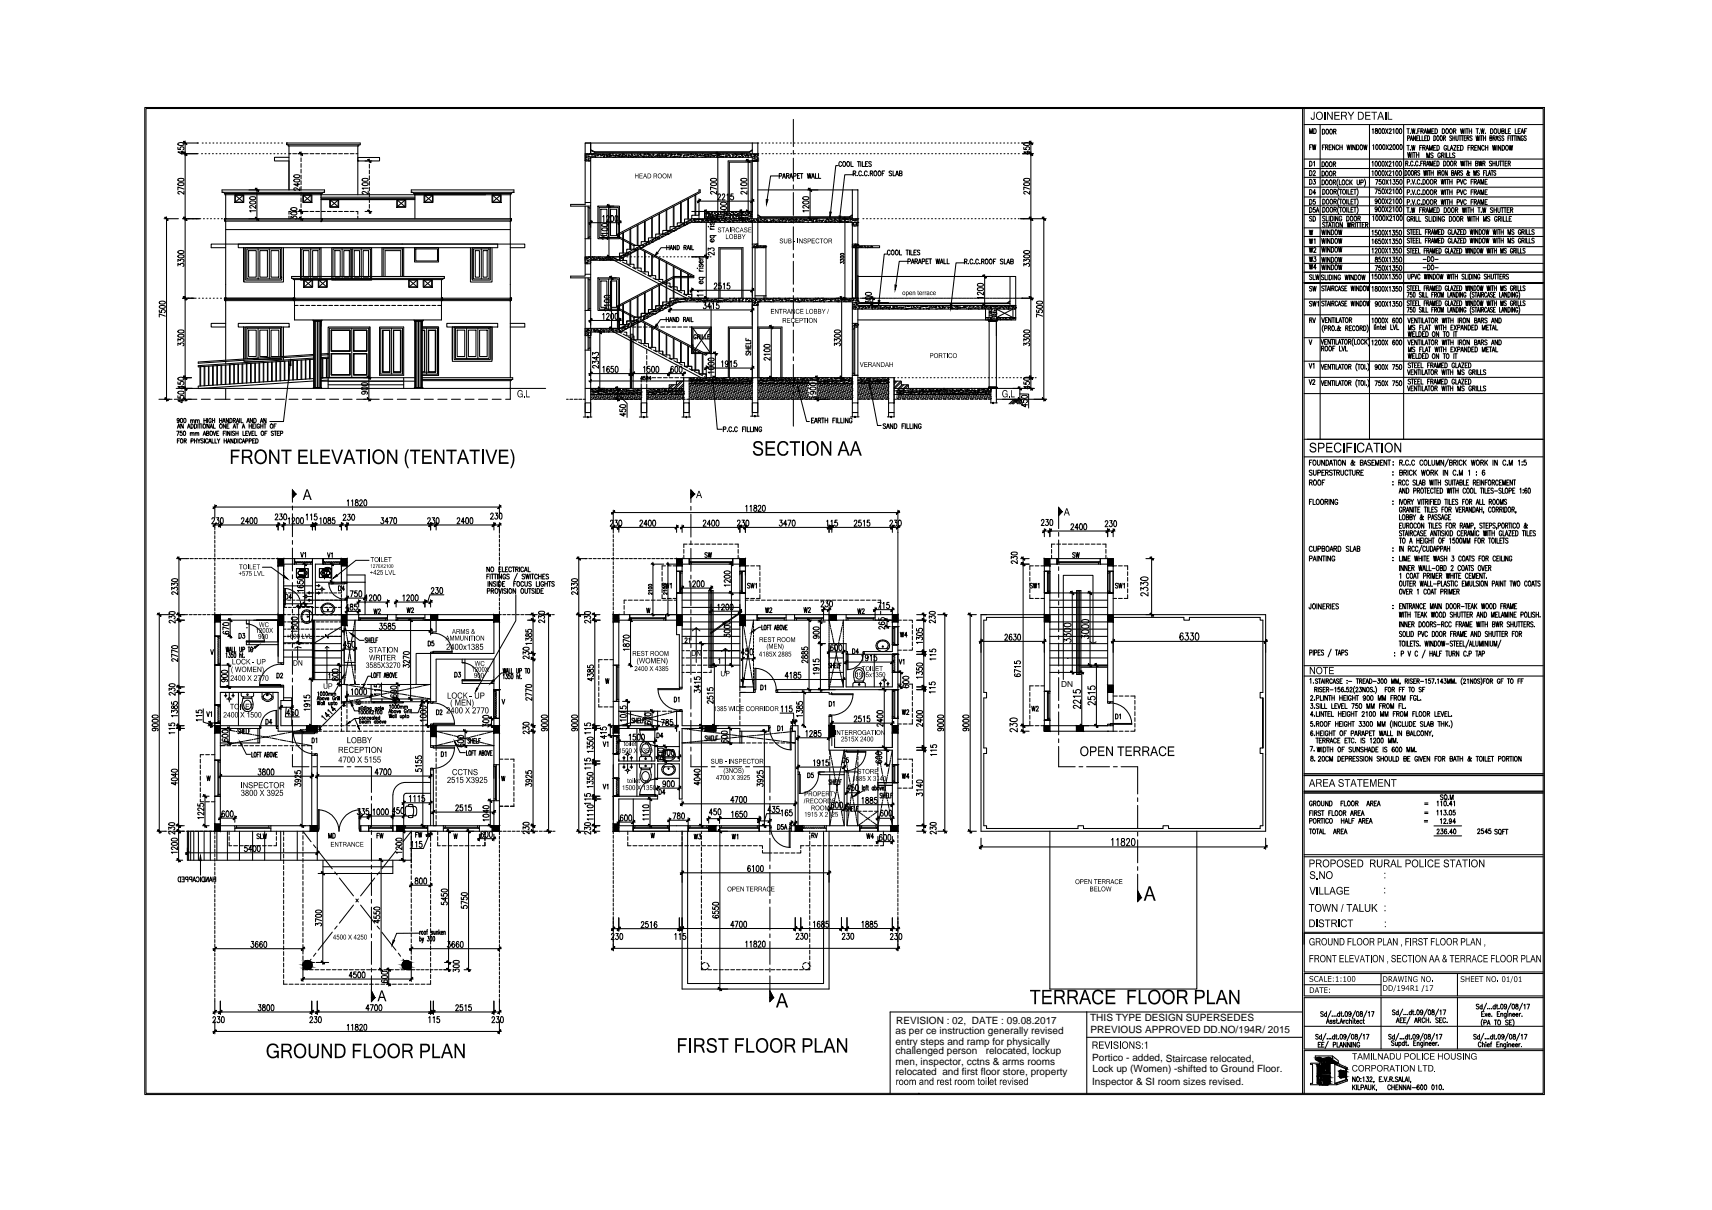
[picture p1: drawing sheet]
<svg xmlns="http://www.w3.org/2000/svg" width="420mm" height="297mm" viewBox="0 0 420 297" stroke-linecap="round" stroke-linejoin="round" font-family="sans-serif">
<defs><g id="words">
<g font-size="2.5">
<text x="219.9" y="251.3">REVISION : 02, DATE : 09.08.2017</text>
<text x="267.6" y="250.8">THIS TYPE DESIGN SUPERSEDES</text>
<text x="219.8" y="253.9">as per ce instruction generally revised</text>
<text x="219.8" y="256.6">entry steps and ramp for physically</text>
<text x="267.6" y="253.6">PREVIOUS APPROVED DD.NO/194R/ 2015</text>
<text x="219.8" y="258.8">challenged person</text>
<text x="219.8" y="261.5">men, inspector, cctns &amp; arms rooms</text>
<text x="241.9" y="258.8">relocated, lockup</text>
<text x="268.1" y="260.5">Portico - added, Staircase relocated,</text>
<text x="268.1" y="263.2">Lock up (Women) -shifted to Ground Floor.</text>
<text x="219.8" y="264">relocated and first floor store, property</text>
<text x="268" y="266.3">Inspector &amp; SI room sizes revised.</text>
</g>
<text font-size="2" x="260.4" y="168.5">DN</text>
</g></defs>
<!-- layer: TITLE -->
<g fill="none" stroke="#000" stroke-width=".25">
<path d="M321.4 199.6h.3M322 199h-.6v1.2M322 196.9a.35 .35 0 0 0-.4-.2 .35 .35 0 0 0-.2 .4v.3a.36 .36 0 0 0 .3 .4 .36 .36 0 0 0 .3-.4h-.2M322.2 199v1.2M322.3 197.2h.6v-.5h-.6v1.1M322.6 199.6l.5-.1v-.4l-.5-.1v1.2M322.7 197.2l.3 .6M322.9 199.6l.3 .6M323.4 196.7h.1a.6 .6 0 0 1 .5 .5 .6 .6 0 0 1-.5 .6 .85 .85 0 0 1-.1-1.1zM324.1 199.2l-.5-.1-.1 .3 .6 .3v.3l-.2 .2-.4-.2M324.3 196.7v1l.3 .1 .3-.1v-1M324.3 199h.6"/>
<path d="M324.6 199v1.2M325.9 196.7v1.1l-.6-1.1v1.1M326.1 199.6h.3M326.3 196.7a.6 .6 0 0 1 .6 .5 .6 .6 0 0 1-.6 .6zM326.7 199h-.6v1.2M326.9 199v1.2h.6M327.8 199.1l.1-.1a.6 .6 0 0 1 .5 .6 .6 .6 0 0 1-.5 .6 .85 .85 0 0 1-.1-1.1zM328.8 199.1a.53 .53 0 0 1 .6 .5 .53 .53 0 0 1-.6 .5l-.2-.4zM329.1 197.2h.4M329.7 199.6l.5-.1 .1-.4-.6-.1v1.2M329.7 196.7h-.6v1.1M329.9 196.7v1.1h.6"/>
<path d="M330 199.6l.3 .6M330.8 196.7a.53 .53 0 0 1 .6 .5 .53 .53 0 0 1-.6 .6l-.1-.4zM331.6 199.8h.4M331.8 196.7h.1a.6 .6 0 0 1 .5 .5 .6 .6 0 0 1-.5 .6 .85 .85 0 0 1-.1-1.1zM332.4 199.6l.5-.1 .1-.4-.6-.1v1.2M332.7 197.2h.5l.1-.5h-.6v1.1M332.7 199.6l.3 .6M333 197.2l.3 .6M333.3 199.6h.4M333.9 199h-.6v1.2h.6M334.2 199.8h.4M335.4 197.8l.4-1.1 .3 1.1"/>
<path d="M335.5 197.4h.5M336.4 197.2h.5v-.5h-.5v1.1M336.6 197.2l.4 .6M337.3 197.2h.4M337.9 196.7h-.6v1.1h.6M338 197.8l.4-1.1 .3 1.1M338.2 197.4h.4M349.6 197.5h.8M349.6 197.1h.8M349.6 199.4h.8M349.6 199.7h.8M352.7 199.2l.2-.3v1.2"/>
<path d="M352.7 196.9l.2-.2v1.1M353.5 199.2l.3-.3v1.2M353.6 196.9l.2-.2v1.1M354.1 195.3l-.5-.1-.1 .3a.51 .51 0 0 1 .5 .7l-.2 .1-.3-.2M354.4 198.9h.5l-.3 .5a.35 .35 0 0 1 .3 .5 .35 .35 0 0 1-.6 0M354.5 196.7h.1a.68 .68 0 0 1 0 1.1l-.3-.5zM354.6 195.2l.1-.1a.6 .6 0 0 1 .5 .6 .6 .6 0 0 1-.5 .6 .85 .85 0 0 1-.1-1.1zM354.8 196.1l.3 .3M355.4 197.7h.1M355.5 196.2h.1M355.8 199l.2-.1a.68 .68 0 0 1 0 1.2l-.3-.2zM355.9 196.3v-1.2l.3 1.2 .4-1.2v1.2"/>
<path d="M356.4 197.4h-.7l.5-.7v1.1M356.8 196.9l.2-.2v1.1M357.1 198.9h-.4l-.1 .5a.35 .35 0 0 1 .5 .1 .35 .35 0 0 1-.1 .5 .35 .35 0 0 1-.5-.1M321.3 203.5h.7M321.4 201.5h.6v-.5l-.6-.1v1.2M321.7 203.5v1.2M322.3 203.6l.1-.1a.62 .62 0 0 1 .5 .6 .62 .62 0 0 1-.5 .6 .75 .75 0 0 1-.1-1.1zM322.5 201l.1-.1a.62 .62 0 0 1 .4 .6 .62 .62 0 0 1-.4 .6 .79 .79 0 0 1-.1-1.1zM323.1 203.5h.6M323.4 201.5l.5-.1v-.4l-.5-.1v1.2M323.4 203.5v1.2M323.7 201.5l.3 .6"/>
<path d="M323.8 204.7l.3-1.2 .4 1.2M323.9 204.3h.5M324.2 200.9h.6M324.5 200.9v1.2M324.7 203.5v1.2h.6M325 200.9v1.2M326 201.2a.35 .35 0 0 0-.4-.3 .35 .35 0 0 0-.3 .5v.2a.35 .35 0 0 0 .3 .5 .35 .35 0 0 0 .4-.3M326.4 201l.1-.1a.6 .6 0 0 1 .5 .6 .6 .6 0 0 1-.5 .6 .85 .85 0 0 1-.1-1.1zM327.3 204.7l.3-1.2 .4 1.2M327.4 204.3h.4M328.2 204.1l.5-.1 .1-.4-.6-.1v1.2M328.5 204.1l.3 .6"/>
<path d="M329.2 204.1h.3M329.2 200.9v1.2M329.2 201.5h.6M329.7 203.5h-.5v1.2h.5M329.8 200.9v1.2M329.9 204.7l.3-1.2 .4 1.2M330 204.3h.5M330.1 202.1l.3-1.2 .4 1.2M330.2 201.7h.5M331 200.9v1.2h.6M331.4 200.2l.4-1.2 .4 1.2M331.8 201.5h.4"/>
<path d="M332.4 200.9h-.6v1.2M333.4 202.1l.4-1.2 .4 1.2M333.6 201.7h.4M334.1 200.2l.3-1.2 .4 1.2M334.4 201.5l.5-.1 .1-.4-.6-.1v1.2M334.7 201.5l.3 .6M335.3 201.5h.4M335.9 200.9h-.6v1.2h.6M336 202.1l.4-1.2 .4 1.2M336.2 201.7h.4M349.6 201.4h.8M349.6 201.8h.8"/>
<path d="M352.7 203.8v-.2a.27 .27 0 0 1 .4 0 .27 .27 0 0 1 .1 .4l-.5 .7h.5M353.5 201.2l.3-.2v1.2M353.6 203.5h.5l-.3 .5a.35 .35 0 0 1 .3 .5 .35 .35 0 0 1-.6 0M354.3 201.3l.1-.2a.27 .27 0 0 1 .4 0 .27 .27 0 0 1 0 .3l-.5 .8h.6M355 203.7l-.1-.2a.66 .66 0 0 0-.4 .6 .66 .66 0 0 0 .3 .6 .33 .33 0 0 0 .3-.5 .33 .33 0 0 0-.6-.1v.2M355.3 202.1h.1M355.3 200h.1M355.4 204.6h.1M356.2 201.4l-.1 .2a.31 .31 0 0 1-.4-.3 .31 .31 0 0 1 .5-.2l-.1 1-.4-.1M356.5 204.3h-.7l.4-.8v1.2M356.8 203.6l.2-.1a.68 .68 0 0 1 0 1.2l-.3-.5zM357.2 201.8h-.7l.5-.8v1.2"/>
<path d="M362.6 203.8l.1-.2a.29 .29 0 0 1 .4-.1 .29 .29 0 0 1 0 .4l-.5 .8h.6M364 203.5h-.4v.5a.34 .34 0 0 1 .5 0 .34 .34 0 0 1-.1 .5 .34 .34 0 0 1-.5-.1M365.1 204.3h-.7l.5-.8v1.2M365.9 203.5h-.5v.5a.36 .36 0 0 1 .5 0 .36 .36 0 0 1-.1 .5 .36 .36 0 0 1-.5-.1M367.5 203.8l-.6-.2v.4l.5 .3 .1 .3-.2 .2-.5-.2M367.8 203.8l.2-.2a.62 .62 0 0 1 .5 .6 .62 .62 0 0 1-.5 .6l-.3-.5zM368.1 204.5l.3 .4M368.8 204.1h.3M369.4 203.6h-.6v1.2M369.5 203.6h.6M369.8 203.6v1.2M323.5 254.1l-.5-.1-.1 .3 .6 .3v.3l-.2 .2-.4-.2"/>
<path d="M323.5 256.4h.4M324.1 255.9h-.6v1.2h.6M324.3 254.5l-.1-.1a.35 .35 0 0 0-.4 .3 .35 .35 0 0 0 .5 .2M324.3 253.9v1.2M324.4 256.4h.4M324.7 259.9l-.4 .3M324.8 248.5l-.3-.2-.4 .2 .1 .3 .5 .2a.33 .33 0 0 1-.1 .5 .33 .33 0 0 1-.5-.1M324.9 259.9l.5 .3M324.9 259.9h-.1M325 255.9h-.6v1.2h.6M325.4 253.7l-.8 1.8M325.5 251.3l.4-1.2 .3 1.2"/>
<path d="M325.6 248.9l-.1-.1a.33 .33 0 0 0-.5 .4 .33 .33 0 0 0 .6 .2M325.6 248.3v1.2M325.6 250.8h.5M325.7 255h.1M326 255.6l-.8 1.8M326.2 255h.1M326.6 255h.1M326.7 248.1l-.8 1.8M326.9 250.6l-.5-.1v.3h.4l.1 .3-.2 .2-.3-.2M327 249.4v.1zM327 259.2h-4.2v.9h.3M327.2 256.5l.6-.1-.1-.5h-.5v1.2"/>
<path d="M327.4 249.4v.1zM327.5 254.5v-.1a.35 .35 0 0 0-.5 .3 .35 .35 0 0 0 .5 .2M327.5 253.9v1.2M327.7 250.6l-.5-.1v.3h.3l.2 .3-.2 .2-.3-.2M327.8 254.3h.3M327.9 249.4v.1zM327.9 250.5h.3M327.9 253.9v1l.3 .2M328.1 250.1v.9l.2 .3M328.1 255.9v1.2h.6M328.5 255h.1M328.5 251.2h.1z"/>
<path d="M328.8 257.1l.3-1.2 .4 1.2M328.8 248.9a.33 .33 0 0 0-.5 0 .33 .33 0 0 0 0 .5 .33 .33 0 0 0 .5 0M328.8 248.3v1.2M328.9 251.3l.3-1.2 .4 1.2M328.9 256.6h.5M329 254a.57 .57 0 0 1 .6 .4 .57 .57 0 0 1-.3 .6l-.2 .1-.2-.2zM329 250.8h.5M329 248.7h.4M329.2 248.3v1l.2 .2M329.7 249.4v.1zM329.8 250.5v.8M330.2 250.5h-.3l-.1 .3"/>
<path d="M330.2 248.4l.1-.1a.65 .65 0 0 1 .4 .6 .65 .65 0 0 1-.4 .6l-.2-.5zM330.3 255.9v1.2l-.6-1.2v1.2M330.3 254.3l-.1 .3a.32 .32 0 0 1-.4-.1 .32 .32 0 0 1 .1-.4 .32 .32 0 0 1 .4 0l-.1 .9-.2 .1-.2-.2M330.9 250.6l-.1-.1a.35 .35 0 0 0-.5 .4 .35 .35 0 0 0 .6 .2M331.2 250.7l.5-.2v.8M331.2 250.1v1.2M331.4 255.9v1.2l-.7-1.2v1.2M331.4 253.7l-.8 1.8M331.6 248.7l-.2 .3a.32 .32 0 0 1-.4-.1 .32 .32 0 0 1 .1-.4 .32 .32 0 0 1 .4 0l-.1 1-.4-.1M331.7 255.9v1.2M331.8 254a.57 .57 0 0 1 .6 .4 .57 .57 0 0 1-.3 .6l-.2 .1-.2-.2zM332 250.1h.1"/>
<path d="M332.1 250.5v.8M332.3 250.5h.3M332.5 250.1v.9l.2 .3M332.6 254v.3a.45 .45 0 0 1 .5 .3 .45 .45 0 0 1-.1 .5h-.2a.41 .41 0 0 1-.2-.5 .41 .41 0 0 1 .4-.2l.1-.4zM332.7 248.1l-.8 1.8M332.7 255.9v1.2l-.6-1.2v1.2M332.9 250.8h.6l-.1-.3a.35 .35 0 0 0-.5 .4 .35 .35 0 0 0 .6 .2M333 248.4l.1-.1a.65 .65 0 0 1 .4 .6 .65 .65 0 0 1-.4 .6l-.2-.5zM333.7 256.1a.35 .35 0 0 0-.4-.2 .35 .35 0 0 0-.3 .4v.3a.36 .36 0 0 0 .3 .5 .36 .36 0 0 0 .4-.5h-.2M333.9 248.4v.3a.41 .41 0 0 1 .5 .4 .41 .41 0 0 1-.4 .4 .43 .43 0 0 1-.2-.5 .43 .43 0 0 1 .5-.3v-.3zM334.2 253.7l-.8 1.8M334.3 250.6l-.1-.1a.35 .35 0 0 0-.5 .4 .35 .35 0 0 0 .6 .2"/>
<path d="M334.5 250.5h.3M334.6 254.1l.2-.2v1.2M334.6 250.1v.9l.3 .3M335.3 253.9h.7l-.5 1.2M335.5 248.1l-.8 1.8M335.8 248.6l.3-.3v1.2M336.6 248.3h.6l-.4 1.2M341.4 254.1l-.5-.1-.1 .3a.51 .51 0 0 1 .5 .7l-.3 .1-.2-.2M342.1 255.7l-.5-.2-.1 .4a.51 .51 0 0 1 .5 .7l-.3 .1-.2-.2M342.2 254.5v-.1a.35 .35 0 0 0-.5 .3 .35 .35 0 0 0 .5 .2M342.2 253.9v1.2M342.4 248.1l-.2-.2-.5 .2 .1 .3 .5 .2v.5l-.6-.2"/>
<path d="M342.4 255.9l.1 .7 .2 .1 .3-.3M342.7 251.1l.3-1.2 .4 1.2M342.8 250.6h.5M343 255.9v.8M343.2 248.5l-.1-.1a.33 .33 0 0 0-.5 .3 .33 .33 0 0 0 .6 .2M343.2 247.9v1.2M343.3 256l.1-.1a.35 .35 0 0 1 .5 .4 .35 .35 0 0 1-.6 .2M343.3 255.9v1.2M343.3 253.7l-.8 1.8M343.6 255h.1M343.6 250.4h.4M344 255h.1z"/>
<path d="M344.2 249.9h-.6v1.2h.6M344.3 247.7l-.9 1.8M344.5 255h.1M344.5 250.4h.4M344.6 249h.1M344.6 256v-.1a.35 .35 0 0 0-.5 .4 .35 .35 0 0 0 .5 .2M344.6 255.5v1.2M344.9 255.9h.3M345 249h.1M345.1 255.5v.9l.2 .3M345.1 249.9h-.6v1.2h.6M345.4 254.5l-.1-.1a.33 .33 0 0 0-.4 .3 .33 .33 0 0 0 .5 .2"/>
<path d="M345.4 253.9v1.2M345.5 249h.1M345.5 256.6h.2zM345.7 254.3h.3M345.8 253.9v1l.2 .2M346 249.6l-.8 1.8M346.4 255h.1M346.4 248.5l-.1-.1a.33 .33 0 0 0-.5 .3 .33 .33 0 0 0 .6 .2M346.4 247.9v1.2M346.6 248.3h.4M346.8 247.9v1l.2 .2M346.9 254l.1-.1a.68 .68 0 0 1 0 1.2l-.3-.5z"/>
<path d="M346.9 256h.4M347.1 251.1l.4-1.2 .4 1.2M347.3 249h.1M347.3 250.6h.4M347.5 255.5h-.6v1.2h.6M347.8 256.1l.4-.2 .1 .8M347.8 248l.2-.1a.65 .65 0 0 1 .3 .6 .65 .65 0 0 1-.3 .6l-.3-.5zM347.8 255.9v.8M348.1 250.4h.5l.1-.4-.6-.1v1.2M348.2 254.3l-.1 .3a.32 .32 0 0 1-.4-.4 .32 .32 0 0 1 .5-.1v.8l-.2 .2-.3-.2M348.4 250.4l.3 .7M349.2 255.9l-.1 1-.3 .1"/>
<path d="M349.2 256l-.1-.1a.35 .35 0 0 0-.5 .4 .35 .35 0 0 0 .6 .2M349.2 248.3l-.1 .2a.32 .32 0 0 1-.4 0 .32 .32 0 0 1 0-.4 .32 .32 0 0 1 .4 0v1l-.5-.2M349.3 253.7l-.8 1.8M349.5 255.5h.1M349.5 255.9v.8M349.7 250.1a.35 .35 0 0 0-.4-.2 .35 .35 0 0 0-.3 .4v.3a.35 .35 0 0 0 .3 .4 .35 .35 0 0 0 .4-.2M349.7 254l.1-.1a.68 .68 0 0 1 0 1.2l-.3-.5zM349.9 256.1l.4-.2 .1 .8M349.9 255.9v.8M350 250.4h.6M350 249.9v1.2M350.3 247.7l-.9 1.8"/>
<path d="M350.5 254v.3a.43 .43 0 0 1 .5 .3 .43 .43 0 0 1-.2 .5 .41 .41 0 0 1-.3-.5 .41 .41 0 0 1 .5-.3v-.3zM350.6 248l.1-.1a.65 .65 0 0 1 .4 .6 .65 .65 0 0 1-.4 .6l-.2-.5zM350.6 249.9v1.2M350.7 256.2h.6l-.1-.3a.35 .35 0 0 0-.5 .4 .35 .35 0 0 0 .6 .2M351 250.9h.1M351.5 248v.3a.42 .42 0 0 1 .5 .3 .42 .42 0 0 1-.2 .5h-.2a.42 .42 0 0 1-.2-.5 .42 .42 0 0 1 .5-.3v-.3zM351.5 256.2h.6l-.1-.3a.35 .35 0 0 0-.5 .4 .35 .35 0 0 0 .6 .2M352.1 253.7l-.8 1.8M352.4 255.9v.8M352.5 254.1l.2-.2v1.2M352.7 255.9l-.3 .3M353 256.6h.1"/>
<path d="M353 250l-.6-.1v.3a.51 .51 0 0 1 .5 .8l-.3 .1-.2-.2M353.1 247.7l-.9 1.8M353.2 253.9h.7l-.5 1.2M353.3 250.4h.4M353.4 248.2l.2-.3v1.2M353.9 249.9h-.6v1.2h.6M354.2 247.9h.6l-.4 1.2M354.8 250.1a.35 .35 0 0 0-.5-.2 .35 .35 0 0 0-.2 .4v.3a.35 .35 0 0 0 .2 .4 .35 .35 0 0 0 .5-.2M355.1 250.9h.1M362.3 254.1l-.5-.1-.1 .3 .6 .3v.3l-.3 .2-.3-.2M362.9 246.7l-.5-.1-.1 .3 .6 .3v.3l-.2 .2-.4-.2M363.1 254.5l-.1-.1a.35 .35 0 0 0-.5 .3 .35 .35 0 0 0 .6 .2"/>
<path d="M363.1 253.9v1.2M363.5 256.1a.35 .35 0 0 0-.4-.3 .35 .35 0 0 0-.3 .5v.3a.35 .35 0 0 0 .3 .4 .35 .35 0 0 0 .4-.3M363.6 248.9h.4M363.7 247.1v-.2a.35 .35 0 0 0-.5 .4 .35 .35 0 0 0 .5 .2M363.7 246.5v1.2M363.8 256.4l.5-.1v.7M363.8 250.2a1.46 1.46 0 0 0 0 1.8M363.8 255.8v1.2M364.2 251.1l.6-.2-.1-.4-.5-.1v1.2M364.2 253.7l-.8 1.8M364.2 248.3h-.6v1.2h.6M364.4 248.8l.5 .7"/>
<path d="M364.5 255h.1M364.7 255.8v.1zM364.7 256.3v.7M364.8 246.3l-.8 1.8M365 255h.1M364.9 248.8l-.5 .7M365 256.6h.5v-.3a.33 .33 0 0 0-.5 .1 .33 .33 0 0 0 .1 .4 .33 .33 0 0 0 .4 0M365 251.6l.4-1.2 .3 1.2M365.1 247.6h.1M365.1 251.2h.5M365.2 249.1h.5v-.3a.33 .33 0 0 0-.4 .1 .33 .33 0 0 0 0 .5 .33 .33 0 0 0 .4 0M365.4 255h.1"/>
<path d="M365.6 247.6h.1M365.7 256.2h.4M366.1 247.6h.1M366.1 249.4h.1M366.1 255.8l-.2 .2v1M366.3 254.5l-.1-.1a.34 .34 0 0 0-.4 .4 .34 .34 0 0 0 .5 .1M366.3 253.9v1.2M366.6 254.3h.3M366.7 253.9v1l.3 .2M366.7 250.4h.7M367 247.1l-.1-.2a.35 .35 0 0 0-.5 .4 .35 .35 0 0 0 .6 .2M367 246.5v1.2"/>
<path d="M367 250.4v1.2M367.3 255h.1M367.2 246.9h.4M367.3 256.4h.4M367.4 246.5v1l.2 .2M367.5 248.9h.3M367.7 250.5a.55 .55 0 0 1 .6 .5 .55 .55 0 0 1-.6 .6l-.1-.5zM367.8 254l.1-.1a.68 .68 0 0 1 0 1.2l-.3-.5zM367.9 247.6h.1M367.9 255.8h-.6v1.2h.6M368.1 248.3h-.6v1.2h.6M368.2 256.4l.2-.2 .3 .1v.7"/>
<path d="M368.2 256.2v.8M368.3 249l.2-.2h.3v.7M368.3 248.8v.7M368.4 246.6l.1-.1a.65 .65 0 0 1 .4 .6 .65 .65 0 0 1-.4 .6l-.2-.5zM369.1 254.3l-.2 .3a.32 .32 0 0 1-.4-.4 .32 .32 0 0 1 .6-.1v.8l-.3 .2-.2-.2M369.5 256.2v1.1h-.4M369.5 256.4v-.1a.33 .33 0 0 0-.5 .3 .33 .33 0 0 0 .5 .2M369.7 248.8l-.1 1-.4 .1M369.7 248.9l-.1-.1a.33 .33 0 0 0-.5 .4 .33 .33 0 0 0 .6 .2M369.8 246.9l-.2 .3a.32 .32 0 0 1-.4-.1 .32 .32 0 0 1 .1-.4 .32 .32 0 0 1 .4 0l-.1 .9-.2 .1-.2-.2M369.9 255.8v.1zM369.9 256.3v.7"/>
<path d="M370 248.3v.2zM370 248.8v.7M370.1 250.6l-.2-.2-.4 .2 .1 .3 .4 .2a.31 .31 0 0 1 0 .5 .31 .31 0 0 1-.5-.2M370.2 253.7l-.8 1.8M370.3 256.4l.2-.2 .2 .1 .1 .7M370.3 256.2v.8M370.4 249l.2-.2h.3v.7M370.4 248.8v.7M370.4 251h.4M370.6 254a.59 .59 0 0 1 .5 .5 .59 .59 0 0 1-.3 .6l-.3-.2zM370.9 246.3l-.9 1.8M371 250.4h-.6v1.2h.6"/>
<path d="M371.1 256.6h.5v-.3a.33 .33 0 0 0-.5 .1 .33 .33 0 0 0 .1 .4 .33 .33 0 0 0 .4 0M371.2 249.1h.5v-.3a.33 .33 0 0 0-.4 .1 .33 .33 0 0 0 0 .5 .33 .33 0 0 0 .4 0M371.2 246.6l.1-.1a.65 .65 0 0 1 .4 .6 .65 .65 0 0 1-.4 .6l-.2-.5zM371.2 250.2a1.32 1.32 0 0 1 0 1.8M371.4 254v.3a.45 .45 0 0 1 .5 .3 .45 .45 0 0 1-.2 .5h-.2a.41 .41 0 0 1-.2-.5 .41 .41 0 0 1 .5-.2l.1-.4zM371.9 256.6h.5l-.1-.3a.32 .32 0 0 0-.4 .3 .32 .32 0 0 0 .5 .2M372 249.1h.5v-.3a.36 .36 0 0 0-.5 .3 .36 .36 0 0 0 .5 .4v-.1M372 246.6v.2a.62 .62 0 0 1 .5 .8 .38 .38 0 0 1-.6-.2 .38 .38 0 0 1 .5-.5l.1-.3zM372.8 256.2v.8M372.9 248.8v.7M373 253.7l-.8 1.8M373.1 256.2l-.3 .4"/>
<path d="M373.2 248.8l-.3 .3M373.4 256.9h.1M373.4 254.1l.2-.2v1.2M373.5 249.4h.1M373.6 246.3l-.8 1.8M374 246.7l.2-.2v1.2M374.1 253.9h.6l-.4 1.2M374.7 246.5h.7l-.4 1.2M322.8 260.1l1.5 .9M323.1 260.1l1.2 .7M323.8 261h-2.2v.3h.5v4.7h-.5v.3h4.3M323.8 261v.4h-.5v2.1h1"/>
<path d="M323.8 261.4l.5 .3M323.8 261l.5 .3M323.9 265.1v.7h-.2v-1.6h.3l.3 1M324 265.1l.4 1.2h.3v-2.1h-.2v1M324.1 265.1h-.2M324.4 260.1a.61 .61 0 0 0-.6-.6 .61 .61 0 0 0-.7 .6M324.5 265.2h-.1M324.7 263.3l.2 .2M324.7 262.2h.1M324.8 261.8l.1-1.2h-.1l-.3 1.6 .2 1.2M324.8 260.4h.1M324.8 261.8l.1 .5"/>
<path d="M324.8 262.3l.4 .9-.3 .3M324.8 260.4v.2M324.9 260.8l.1 .2M324.9 260.8l.3 1.3-.2 .6 .2-.5-.2-1.2 .2 1.2-.2 .5 .2-.7-.2-1 .2 1-.2 .7 .2-.5zM324.9 260.4v.2M325 260.4h.1M325 263.2l-.3-.9 .1 1h.2M325 264.3v1.9M325.1 263.1l-.1 .2M325.1 266.2h.1M325.1 264.2h.7l.2 .3M325.2 264.2h-.1"/>
<path d="M325.3 264.5v.8M325.3 265.6v.6M325.3 266.2h-.2M325.3 265.3h.1M325.4 264.4h.1M325.4 265.5l-.1 .1M325.4 264.4h-.1M325.4 260.3h-1.1M325.5 264.4a.51 .51 0 0 1 .3 .5 .51 .51 0 0 1-.4 .5M326 264.6v.6M326 265.2l-.2 .3-.4 .1M326.7 260.1a.61 .61 0 0 0-.7-.6 .61 .61 0 0 0-.6 .6v3.5h-1.1v-3.5"/>
<path d="M327 260.1v-.9l1.4 1.2v.6l-1.4-.9h-.4l1.7 .9M327.6 261.3h.5v-.3h-2.2v.3h.5v2.2h-1M327.6 261.3l2.9 1.2M327.6 261.3v4.7M327.6 266h.5M328.1 261l2.5 1.1v.3l-2.5-1.1M328.1 266v.3h-2.2v-.3h.5v-2.1h-3.1v2.1h.5v.3M328.3 261l-.1 .1M328.4 261h-.1M328.7 263v1.3M328.7 264.3l.4 .3M329.1 264.6l1.2-.3v.7h.4v.4l-2.6 .9"/>
<path d="M329.1 262.7l-.2 .1-.2 .2M330.3 262.4v.7l-1.2-.4M330.3 265l-2.7 1M330.6 262.4l-.1 .1v2.5M330.7 265l-2.6 1M331.9 266.3v1.2M332.2 266.8l.4 .7M332.6 264.3v1.2l-.7-1.2v1.2M332.6 266.3l-.7 .8M332.9 266.3v1.2M333.2 264.3a.57 .57 0 0 1 .5 .7 .57 .57 0 0 1-.6 .5 .85 .85 0 0 1 .1-1.2zM333.3 266.3v1.2h.5"/>
<path d="M334 264.8h.1M334 265.4h.1M334 267l.6-.1v-.4l-.6-.2v1.2M334.5 264.6l.2-.3v1.2M334.8 267.5l.4-1.2 .4 1.2M335 267.1h.4M335.3 264.3h.5l-.2 .5a.35 .35 0 0 1 .3 .5 .35 .35 0 0 1-.6 0M335.8 266.3v.9l.3 .3 .3-.2v-1M336.2 264.6l.1-.1a.27 .27 0 0 1 .3-.1 .27 .27 0 0 1 .1 .4l-.6 .7h.7M336.8 266.3v1.2M337 266.8l.4 .7M337.2 265.5l-.1 .3"/>
<path d="M337.4 266.3l-.6 .8M337.8 267.5l-.1 .3M338.5 264.9h.4M339.1 264.3h-.6v1.2h.6M339.4 265.4h.1M339.7 264.3l.3 1.2 .4-1.2M340.7 265.4h.1M341.1 264.9l.6-.1v-.3l-.6-.2v1.2M341.3 266.6a.35 .35 0 0 0-.5-.3 .35 .35 0 0 0-.2 .5v.3a.35 .35 0 0 0 .2 .4 .35 .35 0 0 0 .5-.3M341.4 264.9l.3 .6M341.6 266.3v1.2M341.6 266.9h.6"/>
<path d="M342.1 265.4h.1M342.2 266.3v1.2M342.6 266.9h.3M343.1 264.5a.32 .32 0 0 0-.5-.2 .32 .32 0 0 0-.1 .5l.5 .2a.31 .31 0 0 1-.1 .5 .31 .31 0 0 1-.5-.1M343.1 266.3h-.5v1.2h.5M343.3 265.5l.3-1.2 .4 1.2M343.4 265.1h.4M344.1 266.3v1.2l-.7-1.2v1.2M344.2 264.3v1.2h.5M344.8 265.5l.4-1.2 .3 1.2M344.9 265.1h.5M345 266.3v1.2l-.6-1.2v1.2"/>
<path d="M345.3 267.5l.3-1.2 .4 1.2M345.4 267.1h.4M345.8 264.3v1.2M346.2 265.5l-.1 .3M346.2 266.3v1.2M346.6 267h.8M348.3 266.5l-.1-.1a.58 .58 0 0 0-.6 .5 .58 .58 0 0 0 .4 .6 .34 .34 0 0 0 .3-.5 .34 .34 0 0 0-.5-.1l-.1 .2M348.8 266.4l.1-.1a.68 .68 0 0 1 0 1.2l-.3-.5zM349.6 266.4l.2-.1a.65 .65 0 0 1 .4 .6 .65 .65 0 0 1-.4 .6l-.3-.5zM351.5 266.4a.59 .59 0 0 1 .6 .5 .59 .59 0 0 1-.4 .6l-.3-.2zM352.4 266.5l.2-.2v1.2M353.3 266.4l.2-.1a.68 .68 0 0 1 0 1.2l-.3-.5z"/>
<path d="M354.2 267.4h.1"/>
</g>
<!-- layer: wall -->
<g fill="none" stroke="#000" stroke-width=".25">
<path d="M35.5 26.4h343.5v242.3h-343.5zM35.8 26.6h342.9v241.8h-342.9zM87.8 39.5h.1M87.8 38.7h5.3v.8h-5.3zM143.6 39.4h.1M143.6 38.1h.1M143.7 38.5h.1M143.7 39.5h.1M143.8 39.1h.1M143.8 38.6h.1M143.8 38.7h.1M143.9 37.9h.1"/>
<path d="M143.9 38.3h.2zM144 37.8h.1M144.2 38.6h.1M144.2 39.3h.1M144.2 38h.1M144.3 39h.1M144.3 39.5h.1M144.3 38h.1M144.3 38.5h.1M144.3 39.1h.1M144.4 39.3h.1M144.4 38.4h.1"/>
<path d="M144.5 39.5h.1M144.5 38.5h.1M144.5 38h.1M144.6 37.7h.1M144.7 38.5h.1M144.7 37.7h.1M144.8 37.8h.1M144.8 38.9h.2M145 38.9h-.2M145.1 37.9h.1M145.1 38.4h.1M145.1 38h.1"/>
<path d="M145.3 38.6h.1M145.3 37.9h.1M145.3 38.3h.1M145.6 37.8h.1M145.6 38.4h.1M145.7 37.8h.1M145.9 37.8h.1M145.9 38.3h.1M145.9 38h.1M146 38.3h.1M146.1 38.6h.1M146.1 37.8h.1"/>
<path d="M146.1 38.1h.1M146.2 38.4h.1M146.4 37.9h.1M146.6 38.2h.1M146.7 38.1h.1M146.7 37.9h.1M146.8 37.9v.1M146.8 37.9h-.1M147 38h.1M147.2 37.9h.1M147.3 38.6h.1M147.4 37.9h.1"/>
<path d="M147.4 38.1h.1M147.5 38.1h.1M147.9 38.1h.1M147.9 37.8h.1M147.9 37.9v.2M147.9 38v.1M147.9 37.9h.1M148.1 38.6h.1M148.1 38.5h.1M148.1 37.9h.1M148.3 38.5h.1M148.3 38.2h.1"/>
<path d="M148.4 38h.1M148.7 38.5h.1M148.7 38h.1M148.9 37.9h.1M148.9 38.4h.1M148.9 38.1h.1M149 38.5h.1M149 38.2h.1M149.4 38.4h.1M149.4 37.9h.1M149.5 38h.1M149.5 38.4h.1"/>
<path d="M149.6 37.9h-.1l.1-.1v.2M149.6 37.8h.1M149.6 38.2h.1M149.7 37.8h.1M149.8 38.2h.1M149.9 38.3h.1M150 38.2h.1M150.3 38h.1M150.3 37.8h.1M150.4 38.2h.1M150.4 38.6h.1M150.6 38.2h.1"/>
<path d="M150.8 38.6h.1M150.8 38.2h.1M151.1 38.2h.1M151.1 38.1h.1M151.1 38.5h.1M151.1 38.1l-.1 .1zM151.2 38.2h.1M151.3 38.1h.1M151.4 38.3h.1M151.6 38.2h.1zM151.6 38.5h.1M151.8 38.1h.1"/>
<path d="M151.9 38.5h.1M151.9 38.1h.1M151.9 37.9h.1M152.1 37.9h.1M152.1 38.4v.1M152.2 38.3h.1M152.3 38.5h.1M152.5 38.3h.1M152.6 38.5l.1-.2zM152.6 37.8h.1M152.6 38.3h.1M152.7 38.2h.1"/>
<path d="M152.7 38.5h.1M152.7 38h.1M152.9 37.7v.1M153 38.3h.1M153 37.8h.1M153.1 37.9h.1M153.2 38.4v.1M153.3 38.4h.1M153.3 38.2h.1M153.4 38.2h.1M153.5 38.2h.1M153.6 37.9h.1"/>
<path d="M153.8 38.4h.1M153.8 38.2v.2M153.8 38.3v.1M154.1 38.6h.1M154.1 38.1h.1M154.2 38.3h.1M154.2 38h.1M154.2 38.2h.1M154.3 38.6h.1M154.6 38.4h.1M154.6 38.2h.1M154.7 38.5h.1"/>
<path d="M154.9 38.5h.1M154.9 38h.1M155 37.9h.1M155 38.2h.1M155.1 38.2h.1M155.3 38.6h.1M155.3 38.5h.1M155.6 37.9h.1M155.6 38.4h.1M155.8 38.3h.1M155.9 38.4h.1M156.1 38.6h.1"/>
<path d="M156.1 38.1h.1M156.1 38.5h.1M156.4 37.8h.1M156.4 38.3h.1M156.4 38h.1M156.5 38.2h.1M156.6 38.3h.1M156.6 38.5h.1M156.9 38.5h.1M157 37.9h.1M157.2 37.9h.1M157.2 38.2h.1"/>
<path d="M157.2 37.7h.1M157.3 38.1h.1M157.4 38.3h.1M157.5 38.4h.1M157.7 38.5h.1M157.9 38.6h.1M157.9 38.1h.1M157.9 38.4h.1M157.9 37.8h.1M158 38.5h.1M158.2 38.4h.1M158.2 37.9h.1"/>
<path d="M158.3 37.9h.1M158.3 37.8h.1M158.5 38.3h.1M158.5 38.6h.1M158.6 38.5h.1M158.7 38h.1M158.8 37.7h.1M158.8 37.7v.1M159 38.4h.1M159.1 37.8h.1M159.3 38h.1M159.3 38.6h.1"/>
<path d="M159.3 37.9v.1M159.4 38.4h.1M159.4 38.2h.1M159.4 37.9h.1M159.8 38.5h.1M159.8 38.1h.1M159.9 38.5h.1M159.9 38.6h.1M160.2 38.6h.1M160.2 37.8h.1M160.2 38.3h.1M160.3 38l.1-.1z"/>
<path d="M160.3 38h.1M160.4 37.9v.2M160.4 38v.1M160.5 38.5h.1M160.7 38.4h.1M160.9 38.5h.1M160.9 38.2h.1M161.2 38.5h.1M161.3 37.9h.1M161.3 38.2h.1zM161.3 38.5h.1M161.4 38.2h.1"/>
<path d="M161.6 38.2h.1M161.6 38.6h.1M161.6 37.7h.1M161.6 37.9h.1M161.7 38.1h.1M161.8 38.4h.1M161.9 38.2l.1-.1zM161.9 38.5h.1M162.2 38.5h.1M162.2 37.8h.1M162.4 38h.1M162.4 38.5h.1"/>
<path d="M162.4 37.8h.1M162.4 38.2h.1zM162.4 38.1h.1M162.6 37.7h.1M162.6 37.7v.1M162.7 38.2h.1M162.8 38.4h.1M162.9 38.6h.1M163.1 38.2h.1M163.2 38.4h.1M163.2 37.9h.1M163.2 37.8h.1"/>
<path d="M163.3 37.9h.1M163.5 38.3h.1M163.5 38.2v.2M163.5 38.2l.1 .1M163.5 38.3l.1 .2zM163.7 38.1h.1M163.7 38.2h.1M163.7 38.6h.1M163.9 38.2h.1M164 37.8h.1M164 37.9h.1M164.2 37.8h.1"/>
<path d="M164.2 38.6h.1M164.5 38.1h.1M164.6 38.5h.1M164.6 38h.1M164.6 38.4v.1M164.7 38.2h.1M164.8 37.8h.1M164.8 37.9h.1M164.9 37.9h.1M165.1 38.6h.1M165.1 38.5h.1M165.4 37.9h.1"/>
<path d="M165.4 38.5h.1M165.5 38.1h.1M165.5 37.9h.1M165.5 38.4h.2zM165.6 37.9h.1M165.7 38.4l-.1 .1M165.7 38.5h-.1M166 38.5h.1M166.1 38.3h.1M166.2 38.5h.1M166.2 37.9h.1M166.3 37.8h.1"/>
<path d="M166.4 37.9h.1M166.4 38.3h.1M166.5 37.8h.1M166.7 38.6h.1M166.8 38.3h.1M166.8 38h.1M166.9 37.9h.1M166.9 38.3h.1M167 38.2h.1M167.1 38h.1M167.7 38.2h.1M167.8 38.5h.1"/>
<path d="M167.8 38.6h.1M167.9 38.6h.1M168 38h.1M168 38.1h.1M168.3 38h.1M168.5 38.1h.1M168.5 38.6h.1M168.5 38.5h.1M168.5 38h.1M168.7 38h.1M168.8 38h.1M169 38h.1"/>
<path d="M169.2 38.5h.1M169.2 38h.1M169.4 38.5h.1M169.4 37.9h.1M169.5 38.1h.1M169.6 37.7h.1M169.6 37.7v.1M169.8 38.4h.1M169.8 37.9h.1M169.9 38.6h.1M169.9 38.4h.1M170 37.9h.1"/>
<path d="M170.2 37.8h.1M170.2 38.6h.1M170.3 38.1h.1M170.3 38.3h.1M170.7 38.3h.1M170.7 37.8h.1M170.8 37.9h.1M171 38.5h.1M171 38.2h.2zM171.1 38.2h.1M171.3 38.2h.1M171.3 37.9l-.2 .1 .2-.1"/>
<path d="M171.5 38.2h.1M171.6 38.2h.1M171.8 37.9v.1M171.9 38.2h.1M171.9 38.3h.1M172.2 38.1h.1M172.2 38.6h.1M172.3 38.6h.1M172.4 37.7h.1M172.4 37.7v.1M172.7 38.2h.1M172.7 38.5h.1"/>
<path d="M172.8 38.2h.1M172.8 38.1l-.1 .1M172.9 37.9l-.1 .2M172.9 38l-.1 .1M173 38h.1M173 38.5h.1M173.1 38.5h.1M173.1 37.9h.1M173.3 38.2l-.1 .1h.1M173.5 38.2h.1M173.5 37.9h.1M173.7 38h.1"/>
<path d="M173.7 38.4h.1M173.8 37.9h.1M174 38.1h.1M174 38.3h.1M174 37.8h.1M174.3 38.3h.1M174.4 38.5v-.1v.1M174.5 38.3h.1M174.5 37.8h.1M174.5 37.9h.1M174.5 37.8v.1M174.6 38.3h.1"/>
<path d="M174.9 38.2h.1M175 38.2h.1M175 38.3h.1M175.2 38.2h.1M175.3 38.4h.1zM175.5 38.2h.1M175.7 37.8h.1M175.7 38h.1M175.8 38.4h.1M176 38.6h.1M176 38.1h.1M176.1 38.6h.1"/>
<path d="M176.1 38.2h.1M176.3 38.5h.1M176.4 37.8h.1M176.5 38.6h.1M176.5 38h.1M176.6 37.9h.1M176.6 38.4h.1M176.8 38h.1M176.8 38.5h.1M177 38.5h.1M177.1 38.4h.1M177.1 38.4v.1"/>
<path d="M177.2 37.8h.1M177.4 38.4h.1M177.4 37.9h.1M177.5 38.5h.1M177.5 38.4h.1M177.5 37.9h.1M177.9 38.4h.1M178 37.9h.1M178 38.2h.1M178.2 38.5h.1M178.2 38.4v.1M178.2 38.3h.1"/>
<path d="M178.3 37.8h.1M178.3 38.3h.1M178.7 38h.1M178.8 37.9h.1M178.9 38.2h.1M178.9 38.1h.1M179 38.5h.1M179 38.2h.1M179.2 38.6h.1M179.6 37.9h.1M179.6 38.6h.1M179.7 37.9h.1"/>
<path d="M179.8 38.5h.1M179.8 38.1h.1M180.1 37.8h.1M180.2 38.1h.1M180.3 38.6h.1M180.4 38.6h.1M180.4 37.9h.1M180.4 37.7h.1M180.5 38.5h.1M180.5 37.9h.1M180.6 38.5h.1M180.6 37.8h.1"/>
<path d="M180.7 38h.1M180.9 37.8h.1M180.9 38.1v.1M181.2 38h.1M181.2 38.3h.1M181.3 38.5h.1M181.3 37.9h.1M181.3 38.6h.1M181.4 38.5h.1M181.6 37.8h.1M181.6 38.4h.1M181.7 37.9h.1"/>
<path d="M182 38h.1M182 38l.1-.1v.2M182 38.2h.1M182 37.8h.1M182 37.7h.1M182.1 37.7v.1M182.1 38.6h.1M182.2 37.7h.1M182.2 38.3h.1M182.3 38.4h.1M182.4 37.9h.1M182.6 37.8h.1"/>
<path d="M182.7 38.1h.1M182.8 38.2h.1M182.9 38.3l.1-.1zM183.1 38.2h.1M183.2 37.9h.1M183.3 37.9h.1M183.5 38.6h.1M183.5 38.2h.1M183.5 38.1h.1M183.5 38.5h.1M183.5 38h.1M183.7 38.2l-.1 .1z"/>
<path d="M184 38.1h.1M184 37.9h.1M184.1 38.1h.1M184.2 37.8h.1M184.3 37.9h.1M184.3 38.4h.1M184.3 38.1h.1M184.6 38.5h.1M184.8 39.4h.1M184.8 37.9h.1M184.9 39h.1M185 38.5h.1"/>
<path d="M185 39.3h.1M185 39.5h.1M185 38h.1M185 38.8h.1M185 38.3h.1M185 38.4h.1zM185.1 37.8h.1M185.1 38.2h.1M185.1 39h.1M185.2 38.3h.1M185.2 38.4l-.1 .1zM185.3 38.7h.1"/>
<path d="M185.3 37.9h.1M185.4 38h.1M185.6 38.5h.1M185.6 38h.1M185.6 39.1h.1M185.7 37.8h.1M185.7 39.5h.1M185.8 38.8h.1M185.8 39.2h.1M185.8 38.7h.1M185.8 38.2h.1M185.9 38.2h.1"/>
<path d="M185.9 37.9h.1M186 39h.1M250.8 35.1h2.8M251.1 37.7h2.5M251.3 36.2v.5h.6a.42 .42 0 0 1 .1-.6 .42 .42 0 0 1 .6 .1 .42 .42 0 0 1-.2 .6M251.3 35.2l.8-.2 .6 .2v.1a.82 .82 0 0 1-1.4 0zM252.2 37.1v.8l-.9-.6h1.4M253 34.6v61.3M319.7 26.6v241.8M320.1 26.6v205.2M320.1 30.6h58.6M55.4 59.9h-3.6v.9h3.6"/>
<path d="M57.6 47.8h2.2v1.9h-2.2zM57.8 47.9h1.9v1.7h-1.9zM57.8 47.9l1.9 1.7M58.5 59.9h63.6v.9h-63.6zM59.7 47.9l-1.9 1.7M61.1 53.7h2.5M61.1 46.6h2.5M61.4 49.5l1.1-.1 .3 .4a.9 .9 0 0 1-1.5-.1zM61.4 48.4l1.1-.1 .3 .4a.9 .9 0 0 1-1.5-.1zM62.8 51.7h-1.5l.3 .3M62.8 50.4v.8l-.7-.6a.41 .41 0 0 0-.6-.2 .41 .41 0 0 0-.1 .6l.3 .1M63 46.2v8"/>
<path d="M74.3 47.8h2.3v1.9h-2.3zM74.5 47.9h1.9v1.7h-1.9zM74.5 47.9l1.9 1.7M76.4 47.9l-1.9 1.7M80.9 49h2.2v1.9h-2.2zM81.1 49.1h1.9v1.6h-1.9zM81.1 49.1l1.9 1.6M83 49.1l-1.9 1.6M97.4 49h2.2v1.9h-2.2zM97.5 49.1h1.9v1.6h-1.9zM97.5 49.1l1.9 1.6M99.4 49.1l-1.9 1.6"/>
<path d="M104.1 47.8h2.2v1.9h-2.2zM104.2 47.9h1.9v1.7h-1.9zM104.2 47.9l1.9 1.7M106.1 47.9l-1.9 1.7M120.7 47.8h2.3v1.9h-2.3zM120.9 47.9h1.9v1.7h-1.9zM120.9 47.9l1.9 1.7M122.8 47.9l-1.9 1.7M125.2 59.9h3.6v.9h-3.6M144.5 54.7h8M145 54.1v1.7M147.8 56.1l1.1-.1 .3 .4a.93 .93 0 0 1-1.5-.2z"/>
<path d="M147.8 55l1.1-.1 .3 .4-.3 .3h-.9l-.3-.3zM147.9 53.2l.3-.3v1.5M148.9 53.3l.2-.4 .4 .3-.7 1.2h.7M148.9 50.6h1.7M149.2 58.1v.7l-.9-.7a.35 .35 0 0 0-.6 .2 .35 .35 0 0 0 .4 .4M149.2 57.3h-1.5l.3 .2M149.5 50.1v13.4M150 53l.2-.1a.85 .85 0 0 1 0 1.5l-.3-.6zM151.1 53l.1-.1a.85 .85 0 0 1 0 1.5l-.3-.6zM152 54.1v1.7M158.5 59.8h.1M158.8 59.5h.1"/>
<path d="M158.9 59.6h.1M159.1 59.7h.1M159.2 59.5h.1M159.3 59.9h.1M159.3 59.5h.1M159.7 59.3h.1M159.8 59.4h.1M159.9 59.4l.1 .1zM160 59.5h.1M160.1 59.4h.1M160.2 58.9h.1M160.1 58.9h.1"/>
<path d="M160.3 58.7l.1 .1M160.4 59h.1M160.4 58.7v.1M160.8 58.9h.1M160.8 58.6h.1M160.8 58.4h.1M160.8 58.4v.1M160.9 58.8h.1M161.2 58.3h.1M161.3 58.5h.1zM161.6 58.2h.1M161.6 58.6h.1"/>
<path d="M161.7 58.3h.1M161.9 58.4v.1M162.2 58.1h.1M162.4 58.1h.1M162.6 58.1h.1M162.7 57.9h.1M162.7 57.5h.1M163 57.6h.1M163.2 57.5h.1M163.3 57.5v.1zM163.4 57.5h.1M163.6 57.3h.1"/>
<path d="M163.8 57.2h.1M163.8 57.5h.1M163.8 57h.1M163.8 57.5v.1M163.9 57.5l-.2 .1M163.9 57.4h.1M164 56.9h.1M164 57.5h.1M164.1 56.8h.1M164.4 56.9h.1M164.4 57.1h.1M164.6 56.5h.1"/>
<path d="M164.7 56.8h.1M164.8 56.4h.1M164.9 56.7h.1M165.2 56.6h.1M165.3 56.8h.1M165.5 56.7h.1M165.5 56v.1M165.5 56.2h.1M165.6 56.5h.1M165.7 56.2h.1M165.8 56.5h.1M166 56.1h.1"/>
<path d="M166.3 56.1h.1M166.4 55.6h.1M166.6 55.6h.1M166.6 56.1h.1M166.7 55.7h.1M166.7 55.6h.1M166.8 55.5h.1M167 55.5h.1M167.3 55.2h.1M167.6 55.3h.1M167.7 54.9h-.1M167.8 54.9h.1"/>
<path d="M167.8 55.4h.1M167.8 55h.1M167.9 55h.1zM168 55.3h.1M168.1 55.2h.1M168.3 54.8h.1M168.5 54.7h.1M168.5 54.8h.1M168.5 55h.1M168.7 54.7h.1M168.8 54.5h.1M168.8 54.3h.1"/>
<path d="M169.1 54.6h.1M169.2 54.5l-.1 .1M169.3 54h.1M169.3 54.2h.1M169.3 54.7h.1M169.6 54.1h.1M169.6 54.4h.1M169.6 54.3h.1M170.1 54.1h.1M170.1 54.6h.1M170.2 53.9h.1M170.2 54.5h.1"/>
<path d="M170.2 53.8h.1M170.4 53.7h.1M170.4 54h.1M170.4 54.4h.1M170.5 54.2h.1M170.5 54.5h.1M170.6 53.9h.1M170.6 53.7h.1M170.8 54h.1M170.8 54.5h.1M171 53.9h.1M171 53.7h.1"/>
<path d="M171 53.8h.1M171.1 54.4h.1M171.2 54.4h.1M171.3 54.1h.1M171.4 53.8h.1M171.5 53.8h.1M171.5 54.4h.1M171.6 53.9h.1M171.8 53.9h.1M171.9 54.6h.1M172 54.5h.1M172.1 54.3h.1"/>
<path d="M172.2 53.9h.1M172.2 54h-.1l.1-.1v.1M172.4 53.8h.1M172.4 54.2h.1M172.5 53.9h.1M172.6 54.2v.1M172.6 53.9h.1M172.8 54.5h.1M172.9 53.4h.1M172.9 52.4h.1M173 54.2h.1M173 53h.1"/>
<path d="M173 52.5h.1M173 52.8h.1M173 53.2h.1M173.1 53.8h.1M173.1 52.3h.1M173.1 54.2h.1M173.2 52h.1M173.2 52.6h.1M173.3 53.7h.1M173.4 52.5h.1M173.4 53.9h.1M173.4 53.2h.1"/>
<path d="M173.6 54h.1M173.5 53.5h.1M173.6 54.5h.1M173.6 54.3h.1M173.7 52.4h.1M173.8 53.7h.1M173.8 53.6h.1M173.8 53.4h.1M173.8 52.6h.1M173.8 53.1h.1M173.8 53.2h.1M173.8 54.1l-.1 .1z"/>
<path d="M173.8 54.1h.1M173.8 54.5h.1M173.8 52.2h.1M173.8 52.3h.1M173.9 54.6h.1M173.9 53.7h.1M173.9 52.9h.1M173.9 54h.1M173.9 53.4h.1M174 52.4l.1-.1zM174 52.6h.1M174.1 53.5h.1"/>
<path d="M174.2 53.9h.1M174.2 53.2h.1M174.3 54h.1M174.3 52.3h.1M174.3 52.8h.1M174.3 52.8l.2-.2zM174.4 54.5h.1M174.5 54.5h.1M174.5 53.4h.1M174.5 54.2h.1M174.5 53.5h.1M174.5 52.5h.1"/>
<path d="M174.6 52h.1M174.6 52.5h.1M174.6 53.1h.1M174.6 53.9h.1M174.6 54.5h.1M174.6 54.3h.1zM174.6 54.1h.1M174.7 53.8h.1M174.7 52.3h.1M174.7 52.2h.1M174.8 51.9h.1M174.8 52.7h.1"/>
<path d="M174.9 53.9h.1M174.9 52.8h.1M174.9 53h.1M175 54h.1M175 53.4h.1M175 53.2h.1M175.1 54.6h.1M175.2 52.2h.1M175.3 53.4h.1M175.3 52.4h.1M175.3 52.9h.1M175.3 52.5h.1"/>
<path d="M175.3 51.9h.1M175.4 53.9h.1M175.4 54.3h.1M175.4 54h.1M175.4 52h.1M175.4 54.4l-.1 .1zM175.4 54.4h.1M175.4 53.2h.1M175.4 53.8h.1M175.5 52.9h.1M175.6 52h.1M175.6 52.7h.1"/>
<path d="M175.7 54.3h.1M175.8 53.8h.1M175.8 54h.1M175.8 52.7h.1M175.8 53.2h.1M175.8 53.3h.1M175.8 52h.1M175.9 53.2h.1M176 53.8h.1M175.9 53.5h.1M175.9 53l.1-.1zM176 53.1h.1"/>
<path d="M176 53.3h.1M176.1 54.2h.1M176.1 52.3h.1M176.1 52.8h.1M176.1 52.5h.1M176.1 53.7h.1M176.2 52.1h.1M176.2 52.6h.1M176.2 52.5h.1M176.2 53.9h.1M176.3 54.2h.1M176.3 53.1h.1"/>
<path d="M176.4 52.8h.1M176.4 52.7h.1M176.5 54.1h.1M176.5 52h.1M176.6 53.3h.1M176.7 52.5h.1M176.7 53.1h.1M176.7 54.5l.1-.1zM176.8 54.4h.1M176.8 52.7h.1M176.8 53.2h.1M176.8 52.3h.1"/>
<path d="M176.9 54.1h.1M176.9 53.6h.1M176.9 52.5h.1M176.9 52.1h.1M177 54.6h.1M177.1 53.9h.1M177.1 53.2v.1M177.1 52h.1M177.1 53.1v.2M177.2 52.8h.1M177.2 53.5h.1M177.2 52.6h.1"/>
<path d="M177.3 54.1h.1M177.3 53h.1M177.3 53.6h.1M177.4 53.4h.1M177.4 52h.1M177.5 53.6h.1M177.6 52.6h.1M177.6 53.1h.1M177.6 52.9h.1M177.6 54h.1M177.6 54.5h.1M177.6 52.1h.1"/>
<path d="M177.6 53.1l-.1 .1 .1 .1v-.2M177.6 52.4h.1M177.6 53h.1M177.7 52.6h.1M177.8 54.6h.1M177.8 53.9h.1M177.8 53.5h.1M177.8 54.4h.1M177.9 52.2h.1M177.9 54.5h.1M177.9 53.7h.1M178 52.8h.1"/>
<path d="M178 53.9h.1M178 52.4h.1M178.1 52.5h.1M178.1 54.1h.1M178.1 53.3l.1 .1M178.2 53.4h.1M178.2 54h.1M178.2 52.9h.1M178.3 53.5h.1M178.4 52.6h.1M178.3 52.5h.1M178.3 53h.1"/>
<path d="M178.4 53.9h.1M178.4 54.4h.1M178.4 52h.1M178.4 52.8h.1M178.6 52.3h.1M178.6 53.9h.1M178.7 54.5h.1M178.7 54.3h.1M178.7 53.4h.1M178.8 52.8h.1M178.9 54.6h.1M178.9 54.2h.1"/>
<path d="M179 52.3h.1M179 53.4h.1M179 53.3h.1M179 52.3v.1M179 52.9h.1M179.1 54.4h.1M179.1 52.4h.1M179.1 53.3h.1M179.1 53.8h.1M179.1 54.3h.1M179.1 53.9h.1M179.1 52.8h.1"/>
<path d="M179.3 53.2h.1M179.2 53.4l-.1 .1M179.2 53.4l-.1 .1zM179.3 52.7h.1M179.3 52.6h.1M179.4 54h.1M179.5 53.8h.1M179.5 52.2h.1M179.5 52.7h.1M179.5 52.1l.1 .1M179.5 52.8h.1M179.6 54.2h.1"/>
<path d="M179.6 52.1h-.1M179.6 54.3h.1M179.7 53.2h.1M179.7 54.2h.1M179.8 53.4h.1M179.8 53.3h.1M179.8 52.2h.1M179.8 52.3h.1M179.8 52.8h.1M179.8 53.1h.1M179.9 53.7h.1M179.9 54.2h.1"/>
<path d="M179.9 52.1h.1M179.9 54.6h.1M180 54.5h.1M180 53.8h.1M180 52.7h.1M180.1 52.6h.1M180.1 52.3v.1M180.1 52.5h.1M180.2 54h.1M180.2 53.7h.1M180.2 54.1v.1M180.2 54v.1"/>
<path d="M180.2 53.5h.1M180.3 52h.1M180.4 52.9h.1M180.5 52.7h.1M180.4 52h.1M180.4 52h.2M180.4 52l.2-.1v.2M180.5 54h.1M180.5 54.2h.1M180.5 53.5h.1M180.6 54.2h.1M180.6 53.2h.1"/>
<path d="M180.6 53.7h.1M180.6 53.6h.1M180.6 54.1h.1M180.6 52.2h.1M180.6 52.7h.1M180.6 53.1h.1M180.7 52h.1M180.7 53.7h.1M180.7 53h.1M180.8 54.3h.1M180.8 52.7h.1M180.9 54.2h.1"/>
<path d="M180.9 53.1h.1M181 54.1h.1M181 52.5h.1M181 52.3h.1M181.1 52.5h.1M181.1 53.6h.1M181.1 52.9h.1M181.1 52h.1M181.3 54.2h.1M181.3 53.6h.1M181.3 53.9h.1M181.3 52.6h.1"/>
<path d="M181.3 53.1h.1M181.3 53.5h.1M181.4 54h.1M181.4 54.5h.1M181.4 52.1h.1M181.4 52.5h.1M181.4 53.3h.1M181.5 53.7v.1M181.5 54.1h.1M181.5 53h.1M181.6 52.8h.1M181.6 52.3l.2-.1z"/>
<path d="M181.7 54.2h.1M181.8 54.1h.1M181.8 53.7h.1M181.9 52.2h.1M181.9 52.4h.1M181.9 52h.1M181.9 53h.1M182 54.5h.1M182 53.5h.1M182 53.4h.1M182.1 54.3h.1M182.1 52.5h.1"/>
<path d="M182.1 53h.1M182.1 53.6h.1M182.2 52.5h.1M182.1 53.9h.1M182.1 54.4h.1M182.1 52h.1M182.1 52.2l-.1 .1zM182.3 54.2v.1M182.4 53.6h.1M182.4 52.8h.1M182.4 53.7h-.1M182.4 53.7h.1"/>
<path d="M182.4 54.5h.1M182.4 54h.1M182.4 53.4h.1M182.4 52.7h.1M182.5 52.8h.1M182.6 54h.1M182.6 54.1h.1M182.6 52.9h.1M182.7 52h.1M182.7 53h.1M182.8 53.9h.1M182.8 53.4h.1"/>
<path d="M182.8 52.8h.1M182.9 53.8h.1M182.9 54.3h.1M182.9 52.4h.1M182.9 52.9h.1M182.9 52.3h.1M182.9 53.6h.1M182.9 54l.2-.1zM183 54.4h.1M183 53.3h.1M183.1 54.5h.1M183.2 52.6h.1"/>
<path d="M183.2 52.8h.1M183.2 52.2h.1M183.2 53.4h.1M183.3 52.5h.1M183.4 54.2h.1M183.4 53.9h.1M183.4 52.7h.1M183.5 53.4h.1M183.5 52.1h.1M183.5 53h.1M183.5 53.7h.1M183.6 52.8h.1"/>
<path d="M183.6 53.3h.1M183.6 52.3h.1M183.6 52.5l.1-.1zM183.7 54.2h.1M183.7 54.4h.1M183.7 53.6h.1M183.7 52.4l.2-.1zM183.8 52.1h.1M184 53.8h.1M183.9 54.3h.1M183.9 53.2h.1M184 54.4h.1"/>
<path d="M184 52.8h.1M184.1 54.2h.1M184.1 53.3h.1M184.2 52.4h.1M184.2 52.1h.1M184.3 54.2h.1M184.3 53.7h.1M184.3 53.1h.1M184.3 52.7v.1zM184.3 53.2h.1M184.3 52.6h.1M184.3 54.3h.2z"/>
<path d="M184.4 54.6h.1M184.4 52.2h.1M184.4 52.7h.1M184.4 54.1h.1M184.5 54.4h.1M184.5 53.7h.1M184.6 54.2l.1 .1zM184.8 54.2h.1M184.9 54.2h.1M185 54v-.1l.1 .1M185.1 54h.1M185.1 54.5h.1"/>
<path d="M185.2 54.4h.1M185.6 59.9h.1M185.7 53.8h.1M185.7 54.2h.1M185.7 54.1h.1M185.8 54.1h.1M185.9 53.9h.1M185.9 54.4h.1M186 54.5h.1M186.1 54h.1M186.2 54h.1M186.2 54.4l-.1 .1 .1-.1"/>
<path d="M186.3 54.5h.1M186.5 54.5l.1-.1zM186.5 54.3h.1M186.6 53.9h.1M186.7 53.8h.1M186.7 54.3h.1M186.7 53.9h.1M186.8 54.5h.1M187 54.2h.2zM187.3 54.4h.1M187.3 54.3h.1M187.4 54.2h.1"/>
<path d="M187.4 53.8h.1M187.6 54.5h.1M187.6 54.4h.1M187.6 53.8h.1M187.8 53.9h.1M188 53.8h.1M188.1 54.4h.1M188.1 54.5h.1M188.2 54.1h.1M188.2 54.3h.1M188.2 54.2h.1M188.2 54.5h.1"/>
<path d="M188.4 54.5h.1M188.6 54.5h.1M188.9 54.4h.1M188.9 54.5h.1M188.9 53.9h.1M189.1 54.4h.1M189.1 54.2h.1M189.2 54.6h.1M189.3 54.4h.1M189.5 54.1h.1M189.7 53.9h.1M189.7 54.4h.1"/>
<path d="M189.9 54.1v.1M190 54.2h.1M190 54h.1M190.3 54.5h.1M190.3 54.4h.1M190.4 53.7h.1M190.4 54.5h.1M190.4 54.2h.1M190.6 54.5h.1M190.8 54.1h.1M191 54.5h.1M191 53.9h.1"/>
<path d="M191.1 43.2h-2l-.8 5.8M191.1 54.4h.1M191.2 54.2h.1M191.2 54.5h.1M191.4 53.9h.1M191.3 54.6h.1M191.5 53.7h.1M191.5 54.4h.1M191.7 53.9h.1M191.9 53.8h.1M191.9 54.5h.1M191.9 54h.1"/>
<path d="M192 54.2h.1M192 54.5h.1M192.3 53.8h.1M192.3 53.7l-.1 .1 .1-.1M192.4 54.6h.1M192.5 54.2h.1M192.5 53.8h.1M192.7 54.4h.1M192.7 53.9h.1M192.8 54.5h.1M192.8 54.2h.1M192.9 54.1h.1"/>
<path d="M193.1 53.8h.1M193.3 53.7h.1M193.4 54.1h.1M193.4 54.3h.1M193.4 53.8h.1M193.6 54.6h.1M193.7 53.9h.1M193.8 54l.1-.1v.2zM193.9 53.8h.1M193.9 54.6h.1M194.1 54.3h.1zM194.2 54.2h.1"/>
<path d="M194.2 53.7h.1M194.3 54.5h.1M194.3 53.7h.1M194.3 54h.1M194.6 53.8h.1M194.7 53.9h.1M194.9 54.5h.1M195 54.1h.1M195.2 54.3h.1M195.3 53.9h.1M195.3 53.9l.1-.1zM195.4 53.8h.1"/>
<path d="M195.5 53.9h.1M195.5 54.2v.1zM195.7 54.5h.1M195.7 54h.1M195.8 54.3h.1M196 54.2h.1M196.1 54.3h.1M196.2 53.8h.1M196.2 54.5l.1-.1zM196.2 53.9h.1M196.5 53.9h.1M196.4 54.4h.1"/>
<path d="M196.4 53.9h.1M196.6 53.7h.1M196.7 54.2h.1M196.9 54h.1M197 53.9h.1M197.1 49.5l.8-.2 .6 .4a.85 .85 0 0 1-1.5 0zM197.1 48.4l.8-.1 .6 .3a.85 .85 0 0 1-1.5 0zM197.1 54.5h-.2l.2-.1v.2M197.2 54.3h.1M197.2 53.8h.1M197.5 53.9h.1M197.7 54.1h.1"/>
<path d="M197.8 53.9h.1M197.8 54h.1M198 54.2h.1M198 54h.1M198.2 54.5h.1M198.2 53.7h2.6M198.2 46.6h2.6M198.4 54.5h-.1h.1M198.5 51.7h-1.5l.3 .3M198.5 50.4v.8l-.7-.6a.41 .41 0 0 0-.5-.2 .41 .41 0 0 0-.2 .6l.3 .1M198.6 54h.1M198.6 53.7h.1"/>
<path d="M198.7 54.1h.1M198.8 46.2v8M199.1 54.5h.1M199.4 54.1h.1M199.4 54.5h.1M199.5 54.4h.1M199.5 54h.1M199.5 53.9h.1M199.7 54.1l-.1 .1M199.9 53.8h.1M200 54.3h.1M200.2 54.1h.1"/>
<path d="M200.2 54.4h.1M200.3 53.9h.1M200.3 54.3h.1M200.5 53.7h.1M200.7 54.2h.1M201 54.1h.1M201 54.2h.1M201 54.3h.1M201 53.8h.1M201.1 54.2h.1M201.4 54.2h.1M201.5 54.5h.1"/>
<path d="M201.7 54.2h.1M201.8 54.2h.1M201.8 54.3v.1M201.8 54.2v.2M201.9 54.1h.1M202 54h.1M202.4 54.4h.1M202.5 54.5h.1M202.5 54.1h.1M202.5 54.2h.1M202.8 54.5h.1M202.8 53.9h.1"/>
<path d="M202.8 54.4v.1M202.9 53.9h.1M203 53.7h.1M203.2 53.7l-.2 .1 .2-.1M203.2 53.9h.1M203.2 54.5h.1M203.2 54h.1M203.2 54.2h.1M203.3 54.2h.1M203.4 54.4h.1M203.7 53.7h.1M203.8 53.8h.1"/>
<path d="M203.8 54.6h.1M203.9 54.3h.1M204 54.4h.1M204 53.9h.1M204.1 54.1h.1M204.1 54.3h.1M204.3 54.3h.1M204.7 54.6h.1M204.7 54.2h.1M204.7 53.7h.1M204.8 53.8h.1M204.8 54.1l-.1-.2 .1 .2"/>
<path d="M204.9 54.3h.1M204.9 54.6h.1M204.9 53.9h.1M205 53.8h.2zM205.2 54.2h.1M205.5 54.2h.1M205.5 54.4h.1M205.5 53.7h.1M205.7 54.3h.1M205.8 40.7h-.7l-1.3 11.3M205.8 53.8h.1M205.9 54.5l.2-.1z"/>
<path d="M206.2 54.6h.1M206.2 54h.1M206.2 54.5h.1M206.3 54h.1M206.3 53.8h.1M206.3 54.2l-.1 .1 .1-.1M206.4 54.3h.1M206.5 54.4h.1M206.6 54h.1M206.7 54.5h.1M206.9 53.7h.1M207 54.4h.1"/>
<path d="M207 53.9h.1M207.1 53.8h.1M207.1 53.9h.1M207.2 54.1h.1M207.2 54h.1M207.3 54.4h.1M207.7 54.4h.1M207.7 54.3h.1M207.7 53.9h.1M207.8 54.6l.1-.1zM207.8 53.8h.2zM207.9 53.9h.1"/>
<path d="M208 54.3h.1M208 53.8h.1M208.1 54.4h.1M208.1 54h.1M208.2 54.5h-.2h.2M208.4 53.7h.1M208.5 54.2h.1M208.5 53.7h.1M208.6 54.2h.1M208.7 53.9h.1M208.9 54.5h.1M209 53.8h.1"/>
<path d="M209.1 53.7h.1M209.2 55h.1M209.2 59.9h1.3v.4h5.4v.5h-6.7zM209.2 55.1h.1M209.3 54.6h.1M209.3 54.1h.1M209.4 55.3h.1M209.4 54.1v.1M209.5 53.9h.1M209.5 54.7l-.1 .1 .1-.1M209.5 54.7h.1M209.5 54.1h.1"/>
<path d="M209.6 42.9h-2.3l-1.2 10.2M209.6 54.5h.1M209.7 55.5h.1M209.7 55.2h.1M209.7 54.6h.1M209.8 60h.1M209.9 54.1h.1M209.9 60h.1M209.9 53.7h.1M210 55h.1M210 54.5h.1M210 54h.1"/>
<path d="M210 53.9l.1 .1zM210.1 54.6h.1M210.1 54.9h.1M210.2 55.3h.1M210.2 55h.1M210.3 54.6h.1M210.2 53.9h.1M210.5 54.5h.1M210.5 54h.1M250.5 53.7h3.1M251.3 45l1.1-.1 .3 .1v.3l-.3 .2h-.9l-.2-.1zM251.3 43.9l1.1-.1 .3 .1v.3l-.3 .3h-.9l-.2-.2z"/>
<path d="M252.7 46.9v.8l-.7-.6a.41 .41 0 0 0-.5-.1 .41 .41 0 0 0-.2 .5l.3 .1M252.7 46.4l-1.4-.5v.7M253.8 53.7h3M256.2 53.2v45.3M55.4 79.4h-3.6v.9h3.6M58.5 79.4h12.5v.9h-12.5zM60.3 60.8h8.8v8h-8.8zM60.6 61.1h8.2v7.4h-8.2zM69.6 68v1.2h-9.8v-8.4v8.2M69.6 60.8v7.3M73.8 60.8h5v8h-5zM74.1 61.1h4.4v7.4h-4.4z"/>
<path d="M74.5 68.6h2.2v1.9h-2.2zM74.7 68.8h1.9v1.6h-1.9zM74.7 68.8l1.9 1.6M76.3 61.1v7.4M76.6 68.8l-1.9 1.6M78.1 68.6h2.2v1.9h-2.2zM78.2 68.8h2v1.6h-2zM78.2 68.8l2 1.6M80.2 68.8l-2 1.6M81.4 68.5v-7.7h9.8v8h-9.8M81.7 61.1h4.5v7.4h-4.5zM84 61.1v7.4"/>
<path d="M86.5 61.1h4.4v7.4h-4.4zM88.7 61.1v7.4M93.7 67.9v-7.1h5.4v7.1M94 67.9v-6.8h4.8v6.8M100.3 68.6h2.2v1.9h-2.2zM100.4 68.8h2v1.6h-2zM100.4 68.8l2 1.6M101.7 60.8h5.9v3.5h-5.9zM102 61.1h5.4v3h-5.4zM102.4 68.8l-2 1.6M103.9 68.6h2.2v1.9h-2.2zM104 68.8h1.9v1.6h-1.9z"/>
<path d="M104 68.8l1.9 1.6M105.9 68.8l-1.9 1.6M109.7 79.4h12.4v.9h-12.4zM115.5 60.8v8.4h5.2v-8.4M115.9 60.8h4.4v8h-4.4zM115.9 61.1v7.4M116.2 61.1h3.8v7.4h-3.8zM118.1 61.1v7.4M125.2 79.4h3.6v.9h-3.6M143.8 63.2h.1M143.8 64.4h.1M143.9 63.3h.1"/>
<path d="M143.9 63.8h.1M144 63.5h.1M144 64.7h.1M144 64.4l-.1 .1 .1-.1M144.1 64h.1M144.1 64.5h.1M144.1 63.4h.1M144.1 63.5h.1M144.1 64.3h.1M144.2 64.7h.1M144.3 64.1h.1zM144.3 64h.1"/>
<path d="M144.3 63.9h.1M144.3 63.3h.1M144.3 63h.1M144.5 63.8h.1M144.5 78.7h8M144.6 63.2h.1M144.6 64.3h.1M144.7 63v.1M144.8 63l-.1 .1M144.8 63.9h.1M144.8 64.4h.1M144.9 63.4h.1"/>
<path d="M144.9 63.2h.1M145 78.1v1.7M145.1 63.6h.1M145.1 63.8h.1M145.3 63h.1M145.3 63l.1 .1M145.3 63.3h.1M145.4 63.6h.1M145.4 63v.1M145.5 63.6h.1zM145.6 63.8h.1M145.6 63.3h.1"/>
<path d="M145.7 63.5h.1M145.8 63h.1M145.8 63.6h.1M146 63.6h.1M146.1 63.6h.1M146.1 63.3h.1M146.4 63.2h.1M146.4 63.7h.1M146.4 63.5h.1M146.9 63.5h.1M146.9 63.3l.1-.1zM146.9 63.1v.1"/>
<path d="M146.9 63.1l-.1 .1M147 63.3h.1M147.1 63.6h.1M147.2 63.1h.1M147.2 63.8h.1M147.2 63.8v.1M147.2 63.5h.1M147.3 63.4h.1M147.7 63.3h.1M147.8 63.7l-.1 .1M147.8 63.9h.1M147.9 63.5h.1"/>
<path d="M147.9 77.2l.3-.3v1.5M148.1 63.6h.1M148.1 63.7h.1M148.2 63.3h.1M148.3 63.8v.1M148.3 63.9h.1M148.4 73.7l.8-.2 .6 .3a.85 .85 0 0 1-1.5 0zM148.4 72.6l.8-.1 .6 .3a.85 .85 0 0 1-1.5 0zM148.4 63.6l.2-.2zM148.5 63.4h.1M148.6 63.9h.1M148.6 63.2h.1"/>
<path d="M148.6 63.3h.1M148.8 63.7h.1M148.8 63.6h.1M148.9 77.3v-.2l.4-.2 .2 .5-.7 1h.7M148.9 63h1.7M149 63.2h.1M148.9 63.5h.1M149.1 63.7h.1M149.2 63.1h.1M149.3 63.4h.1M149.4 63.7h.1M149.4 63.3h.1"/>
<path d="M149.5 63h.1M149.5 68.2h1.7M149.5 63.1h.1M149.6 63.6h.1M149.7 63.6h.1M149.8 63.4h.1M149.8 75.6v.8l-1.1-.7-.4 .2v.2l.3 .2M149.8 74.9h-1.5l.3 .3M149.8 63.9h.1M150 77l.2-.1a.85 .85 0 0 1 0 1.5l-.3-.6zM150 63.8h.2zM150.1 63.5h.1"/>
<path d="M150.1 67.7v13.4M150.1 63.6h.1M150.2 63.1h.1M150.4 63.6h.1M150.4 63.9h.1M150.6 63.5h.1M150.9 63.6h.1M150.9 63.5h.1M151 63.4h.1M151.1 77l.1-.1a.85 .85 0 0 1 0 1.5l-.3-.6zM151.2 63.7h.1M151.2 63.8h.1"/>
<path d="M152 78.1v1.7M152.1 63.6h.1M152.2 63.2h.1M152.3 62.9h.1M152.4 62.9h-.1M152.4 62.9h.1M152.4 62.8h.1M152.4 63.3h.1M152.5 63.2h.1M152.8 62.8h.1M152.8 63.2h.1M152.9 62.7h.1"/>
<path d="M153.1 62.6h-.1h.1M153.2 62.8h.1M153.3 62.6h.1M153.3 62.8h.1M153.5 62.8h.1M153.6 62.5h.1M153.8 62.3h.1M153.8 62.5h.1M153.9 62.6h.1M154 62.2h.1M154.1 79.7h.1M154.1 79.9h.1z"/>
<path d="M154.1 62.3h.1M154.2 61.9h.1M154.2 62.2h.1M154.2 79.7h.1M154.3 79.6l-.1 .1M154.3 79.7h-.1M154.4 79.5h.1M154.6 80h.1M154.6 62.2h.1M154.6 62.1h.1M154.7 62h.1M154.8 79.6h.1"/>
<path d="M154.8 61.9h.1M154.9 79.3h.1M155 79.9h.1M155 79.7h.1M155 79.3v.1zM155.1 61.8h.1M155.3 79h.1M155.4 79.9h.1M155.3 79.9h.1M155.3 79.3h.1M155.4 78.8h.1M155.5 79.4h.1"/>
<path d="M155.5 61.4h.1M155.5 61.8h.1M155.5 61.2h.1M155.6 79.1h.1M155.6 79.6h.1M155.6 79.2h.1M155.7 61.4h.1M155.7 79.3h.1M155.7 78.8h.1M155.8 79.2h.1M155.9 61.2h.1M156 61.5l.1-.1z"/>
<path d="M156.1 78.7h.1M156.1 79h.1M156.1 61.3l-.2 .1 .2-.2v.2M156.2 78.8h.1M156.3 79.2h.1M156.3 60.8h.1M156.3 61.4h.1M156.3 78.7h.1M156.4 78.9h.1M156.4 78.5h.1M156.4 79.2h.1M156.4 61h.1"/>
<path d="M156.4 61.1h.1M156.7 78.9h.1M156.6 78.6h.1M156.6 79.1h.1M156.8 60.7h.1M156.8 60.6h.1M156.9 79.1h.1M157 78h.1M157 60.8h.1M157.1 60.9h.1M157.1 78.4h.1M157.1 78.8h.1"/>
<path d="M157.2 78.5h.1M157.2 78.3h.1M157.3 78.8h.1M157.2 60.8h.1M157.6 78.5h.1M157.6 60.2h.1M157.6 60.7h.1M157.7 60.4h.1M157.8 77.7h.1M157.8 60.2h.1M157.8 60.6h.1M157.8 78.5h.2z"/>
<path d="M157.9 78.2h.1M157.9 77.7h.1M158 78.5h.1M158 77.9h.1M158 78.3h.1M158 78.4h.1M158 78.1l-.1 .1zM158 60.4h.1M158.1 77.5h.1M158.1 60.4h.1M158.1 77.8h.1M158.3 77.4h.1"/>
<path d="M158.3 77.6h.1M158.3 77.9h.1M158.4 60h.1M158.6 77.8h.1M158.6 60h.1M158.6 78.2h.1M158.7 77.1h.1M158.7 77.7h.1M158.7 77.3h.1M158.9 77.8h.1M158.9 77.4h.1M159.1 77.6h.1"/>
<path d="M159.3 77.2h.1M159.4 76.8h.1M159.4 77.6h.1M159.4 77.1h.1M159.6 76.9h-.2h.2M159.7 76.6h.1M159.8 77.2h.1M160.1 76.9h.1M160.1 76.6h.1M160.2 76.5h.1M160.2 76.9h.1M160.2 77.1h.1"/>
<path d="M160.6 77.1h.1M160.6 76.5h.1M160.7 77.1h.1M160.7 76.5l.1-.1zM160.7 76.3h.1M160.9 76.9h.1M160.9 77h.1M161 76.3h.1M161 76.8h.1M161 76.5h.1M161.2 76.2h.1M161.4 75.9h.1"/>
<path d="M161.5 76h.1M161.5 76.4h.1M161.6 76.4h.1M161.7 75.8h.1M161.7 76.3h.1M161.8 76.3h.1M161.9 76h.1M161.9 75.8h.1M162 76.2h.1M162.2 75.6l.2-.1zM162.3 75.5h.1M162.3 75.8h.1"/>
<path d="M162.5 75.7h.1M162.5 76.2h.1M162.5 75.2h.1M162.7 75h.1M162.8 75h-.1M162.9 75.7h.1M163.1 75.5h.1M163.2 75.5h.1zM163.2 75.7h.1M163.3 75.5h.1M163.3 75.6h.1M163.3 74.8h.1"/>
<path d="M163.3 75.1h.1M163.4 74.7h.1M163.6 75.1h.1M163.7 74.9h.1M163.9 75.1v.1M164 75h.1M164 74.5h.1M164.1 74.5h.1M164.1 74.6h.1M164.1 74.8h.1M164.2 75h.1M164.5 75h.1"/>
<path d="M164.5 75h-.1h.1M164.6 74.4h.1M164.7 74h.1M164.9 73.9h.1M164.8 74.4h.1M164.8 74.9h.1M164.9 74.8h.1M165 74.5h.1M165.2 74.4l.1-.1zM165.2 74.1h.1M165.3 73.8h.1M165.5 74.3h.1"/>
<path d="M165.6 73.8h.1M165.6 74.3h.1M165.8 73.5h.1M165.8 74.4h.1M165.8 74.2h.1M165.9 74.2h.1M165.9 73.7h.1M166 74.1h.1M166 73.5h.1zM166.1 73.7h.1M166.3 73.6h.1M166.3 73.3h.1"/>
<path d="M166.3 73.7h.1M166.6 73.5h.1M166.8 73.6h.1M166.9 74.1h.1M167 74.1h.1M167 73.5h.1M167 74.1h-.1M167.1 73.5h.1M167.1 74.1h.1M167.1 73.4h.1M167.4 74h.1M167.4 73.5h.1"/>
<path d="M167.6 74.1h.1M167.7 73.2h.1M167.7 74h.1M167.7 73.5h.1M167.9 73.5h.1M167.9 74h.1M167.9 73.4h.1M168.1 73.4h.1M168.1 73.6h.1zM168.2 73.2h.1M168.2 73.6h.1M168.3 73.9h.1"/>
<path d="M168.4 73.9h.1M168.6 73.8h.1M168.6 73.4h.1M168.7 73.3h.1M168.7 73.4h.1M168.7 73.2h.1M168.8 73.3h.1M169 73.6h.1M169.2 73.8h.1M169.3 73.8h.1M169.4 73.3h.1M169.5 73.5h.1"/>
<path d="M169.6 73.7h.1M169.8 73.7h.1M169.8 73.4l.1 .1M170.1 73.6h.1M170.2 73.7h.1M170.2 73.6h.1M170.3 73.5h.1M170.3 73.8h.1M170.6 73.7h.1M170.8 74.1h.1M170.9 73.5h.1M171 73.5h.1"/>
<path d="M171.1 74.1h.1M171.1 73.5h.1M171.3 73.7l.1-.1zM171.4 73.7h.1M171.5 73.5h.1M171.6 73.2h.1M171.6 73.4h.1M171.6 73.9h.1M171.6 74h.1M171.8 73.5h.1M171.9 73.3h.1M172 73.6v.1"/>
<path d="M172 73.4h.1M172.1 73.8h.1M172.4 73.3h.1M172.4 73.8h.1M172.5 73.8h-.1M172.6 73.9h.1M172.6 73.6h.1M172.7 74h.1M172.9 73.9l.1 .1zM172.9 73.8h.1M172.9 73.3h.1M173 73.6v.2"/>
<path d="M173.1 73.7h.1M173.2 73.3h.1M173.3 73.3h.1M173.4 73.6h.1M173.5 73.8h.1M173.5 73.9h.1M173.7 73.3h.1M173.7 73.8h.1M173.9 73.6h.1M174.1 73.7v.1M174.2 73.7h.1M174.4 73.7h.1"/>
<path d="M174.4 73.6h.1M174.5 73.8h.1M174.6 74h.1M174.6 74.1h.1M174.6 73.5h.1M174.8 74.1h.1M174.8 73.6h.1M175 73.7h.1M175.1 73.8h.1M175.3 73.6h.1M175.3 73.9h.1M175.4 73.9h.1"/>
<path d="M175.4 73.5h.1M175.4 73.4h.1M175.6 73.9h.1M175.7 73.5h.2zM175.8 73.7h.1M175.9 74h.1M176.1 73.9h.1M176.1 73.4h.1M176.2 73.9h.1M176.2 73.8h.1M176.2 73.3h.1M176.3 73.9h.1"/>
<path d="M176.3 73.4h.1M176.5 73.8h.1M176.6 73.8h.1M176.6 74.1h.1M176.7 73.3h.1M176.8 73.8h.1M176.9 73.7h.1M176.9 74h.1M176.9 73.2h.1M177 73.3h.1M177.2 74.1h.1M177.2 73.3h.1"/>
<path d="M177.3 73.8h.1M177.3 73.6h.1M177.6 73.6h.1M177.7 74h.1M177.8 73.7h.1M177.9 73.6l.1-.1zM178.2 73.7h.1M178.2 73.8h.1M178.2 73.5h.1M178.4 74h.1M178.4 73.5h.1M178.7 73.6h.1"/>
<path d="M178.7 74h.1M178.9 73.8h.1M179 73.3h.1M179 73.2h.1M179.2 73.9h.1M179.2 73.4h.1M179.3 74.1h.1M179.6 74h.1M179.6 73.5h.1M179.6 73.8h.1M179.7 73.9h.1M179.9 73.8h.1"/>
<path d="M179.9 73.3h.1M180 73.4h.1M180.1 73.8h.1M180.2 73.2h.1M180.2 73.9h.1M180.5 73.7h.1M180.5 73.9h.1M180.6 73.3h.1M180.7 73.7h.1M180.7 73.4l-.1 .1zM181.1 73.8h.1M181.2 73.3l.1 .1z"/>
<path d="M181.3 74h.1M181.3 73.5h.1M181.4 74.1h.1M181.4 73.6h.1M181.5 73.8h.1M181.5 73.3h.1M181.6 73.2h.1M182 73.7h.1M182.1 74h.1M182.1 73.7l.2-.1zM182.1 73.8l.1 .1M182.2 74h.1"/>
<path d="M182.2 73.5h.1M182.2 73.4h.1M182.2 73.8h-.1M182.3 73.4h.1M182.4 73.3h.1M182.9 74h.1M182.9 73.8h.1M182.9 73.4h.1M183 73.6h.1M183.1 73.3h.1M183.3 73.5h.1M183.4 73.3h.1"/>
<path d="M183.4 73.5h.1M183.5 74h.1M183.7 74.1h.1M183.7 73.8h.1M183.7 73.3h.1M183.8 73.8l.1 .2zM183.9 74h.1M183.9 73.5h.1M184 73.3h.1M184.3 73.9h.1M184.4 73.7h.1M184.4 73.9h.1"/>
<path d="M184.5 73.6v.1M184.6 74.7h.1M184.7 73.8h.1M184.8 74.3h.1M184.8 73.3h.1M184.8 60.7h.1M184.8 73.8h.1M184.8 74.8h.1M184.8 60.6h.1M184.9 60.4h.1M185 74.4h.1M185 74.9h.1"/>
<path d="M185 60.3h.1M185.1 74.1h.1M185.2 74.5h.1M185.2 74.1h.1M185.2 73.5h.1M185.2 73.3h.1M185.2 60.6h.1M185.2 60h.1M185.2 60.5h.1M185.3 74.1h.1M185.3 60.6h.1M185.3 74.2l.1-.1z"/>
<path d="M185.3 73.8h.1M185.5 73.5h.1zM185.5 74.8h.1M185.5 73.4h.1M185.5 73.6l.1 .2M185.6 74.3h.1M185.6 73.7h.1M185.6 60.6h.1M185.6 74.7h.1M185.6 60.8h.1M185.6 60.3v.1M185.7 74.8h.1"/>
<path d="M185.6 60.4v.1M185.7 60.3h.1M185.7 74.9h.1M185.7 60.4h.1M185.8 60.4h.1M185.9 74.9h.1M185.9 74.4h.1M185.9 74.8h.1M185.9 74.3h.1M185.9 73.9h.1M185.9 73.5h.1M185.9 74h.1"/>
<path d="M186.1 60.6h.1M186.2 60.7h.1zM186.3 73.7h.1M186.3 73.4h.1M186.4 74.1h.1M186.4 60.7h.1M186.5 73.5h.1M186.5 60.4h.1M186.6 73.7v.1M186.7 73.6h.1M186.7 73.8h.1M186.7 73.3h.1"/>
<path d="M186.8 73.8h.1M186.8 60.6h.1M186.8 60.8h.1M187.1 73.5h.1M187.2 60.6h.1M187.2 73.5h.1M187.3 60.8h.1M187.3 73.4h.1M187.3 60.4h.1M187.5 73.7h.1M187.5 73.3h.1M187.6 60.6h.1"/>
<path d="M187.6 73.8h.1M187.7 73.7h.1M187.8 60.5h.1M187.7 73.6v.1M187.7 60.6h.1M187.8 74h.1M187.9 73.5h.1M187.9 60.5h.1M188.1 74h.1M188.1 73.4h.1M188.2 73.3h.1M188.2 73.6h.1"/>
<path d="M188.5 73.4h.1M188.5 73.5h.1M188.7 73.9h.1M188.7 73.5h.1M188.9 74h.1M188.9 73.5h.1M189.1 73.3h.1M189.1 74.1h.1M189.3 79.8v13.4M189.4 73.4h.1M189.5 73.5h.1M189.6 73.8h.1"/>
<path d="M189.7 73.9h.1M189.7 73.4h.1M189.7 74.1h.1M189.8 73.8h.1M189.9 73.2h.1M190 73.9h.1M190 73.7h.1M190.3 73.6h.1M190.3 73.3h.1M190.5 73.8h.1M190.5 73.3h.1M190.6 73.6h.1"/>
<path d="M190.8 73.8h.1M191 73.3h.1M191.1 73.6h.1M191.2 73.7h.1M191.2 73.2h.1M191.5 74.1h.1M191.5 73.5h.1M191.5 73.4l-.1 .1 .1-.1M191.7 73.6h.1M191.8 73.6h.1M191.9 73.5h.1M192 73.8h.1"/>
<path d="M192 73.6h.1M192 74h.1M192.4 73.4h.1M192.5 73.5h.1M192.6 73.7h.1M192.7 74h.1M192.7 73.5h.1M192.7 73.2h.1M193 73.8h.1M193.2 73.3h.1M193.1 73.8h-.1l.1-.2v.2M193.4 73.8h.1"/>
<path d="M193.4 73.3h.1M193.4 73.7h.1M193.5 73.9h.1M193.5 73.4h.1M193.7 73.2h.1M193.8 73.3h.1M193.9 73.7h.1M194.1 73.9v.1M194.2 73.8h.1M194.2 74.1h.1M194.2 73.3h.1M194.7 73.9l-.1 .1z"/>
<path d="M194.9 73.4h.1M194.8 73.6h.1M195 73.7h.1M195 73.8h.1M195.1 73.9h.1M195.2 73.5h.1M195.3 73.5h.1M195.4 74.1h.1M195.6 73.2h.1M195.7 74.1h.1M195.7 73.6h.1M195.8 73.5h.1"/>
<path d="M195.8 73.8h.1M195.9 73.5h.1M195.9 73.8h.1M196.1 74.1h.1M196.3 73.9h.1M196.4 73.3h.1M196.5 74h.1M196.5 73.5h.1M196.6 73.8h.1M196.7 73.9h.1M196.7 73.4h.1M196.8 73.6h.1"/>
<path d="M197 73.6v.1M197.1 73.3h.1M197.2 73.3h.1M197.2 74h.1M197.2 73.9h.1M197.2 73.4h.1M197.2 73.8h.1M197.4 73.9h.1M197.4 73.6v.1M197.6 73.3h.1M197.7 73.5h.1M198 73.8h.1"/>
<path d="M198 73.3h.1M198 73.6v.1M198.1 73.9h.1M198.2 73.7h.1M198.5 73.3h.1M198.6 73.6h.1M198.8 73.7h.1M198.8 73.3h.1M198.9 73.7h.1M198.9 73.9h.1M199.1 73.8h.1M199.1 73.6h.1"/>
<path d="M199.4 73.7h.2zM199.5 74.1h.1M199.5 73.5h.1M199.5 73.4h.1M199.7 74h.1M199.7 73.5h.1M200 74h.1M200 73.5h.1M200 73.2h.1M200.2 73.8h.1M200.3 74h.1M200.3 73.5h.1"/>
<path d="M200.3 73.4h.1M200.4 73.4h.1M200.5 74h.1M200.6 73.9h.1M200.6 73.4h.1M200.8 73.2h.1M200.8 73.2v.1v-.1M200.8 73.3h.1M201 73.8h.1M201 73.3h.1M201.1 73.5h.1M201.1 73.9h.1"/>
<path d="M201.2 73.9h.1M201.3 74.1h.1M201.4 73.2h.1M201.5 73.8h.1M201.6 73.3h.1M201.7 73.8h.1M201.8 73.8h.1M201.8 73.3h.1M201.9 73.8h.1M201.9 73.2h.1M201.9 73.5h.1M202 73.7h.1"/>
<path d="M202.1 74.1h.1M202.2 74.1h.1M202.4 73.3h.1M202.4 73.4l-.2 .1zM202.5 73.7h.1M202.5 73.6h.1M202.7 73.5h.1M202.9 73.3h.1M202.9 73.6h.1M203.2 73.4h.1M203.3 74h.1M203.3 73.5h.1"/>
<path d="M203.3 74.1h.1M203.4 73.5h.1M203.5 73.5h.1M203.7 73.5h.1M203.7 73.4h.1M203.8 73.9h.1M203.9 74h.1M203.9 73.7l-.1 .1zM204 73.4h.1M204 73.9h.1M204.1 73.4h.1M204.3 73.6h.1"/>
<path d="M204.3 73.4h.1M204.6 73.3h.1M204.7 73.4h.1M204.8 73.8h.1M204.8 73.3h.1M205 73.4h.1M205.1 73.6h.1M205.2 73.8h.1M205.2 73.3h.1M205.4 74h.1M205.5 73.9l-.1 .1M205.5 73.7h.1"/>
<path d="M205.5 73.2h.1M205.5 73.5h.1M205.6 73.3h.1M205.6 73.2h1.6M205.8 73.8h.1M205.8 73.7h.1M205.9 74l-.1 .1M205.9 74.1h.1M206.3 73.9h.1M206.3 73.6h.1M206.3 73.4h.1M206.3 73.5h.1"/>
<path d="M206.6 72.7v20.5M206.6 73.7h.1M206.7 73.6h.1M207 74h.1M207 73.5h.1M207.1 73.6h.1M207.1 73.6l.1 .1M207.1 73.5h.1M207.1 73.7h.1M207.4 73.4h.1M207.4 73.7h.1M207.5 74.1h.1"/>
<path d="M207.6 73.5h.1M207.8 73.9h.1M207.8 73.4h.1M207.9 73.5h.1M208 73.6h.1M208.2 74h.1M208.2 73.8h.1M208.3 73.9h.1M208.4 73.5h.1M208.5 73.8h.1M208.5 73.3h.1M208.5 73.9h.1"/>
<path d="M208.5 73.4h.1M208.7 73.6h.1M208.8 73.4h.1M208.9 73.3h.1M209 73.8h.1M209.1 73.8h.1M209.2 74.4h.1M209.2 75.6h.1M209.2 73.8h.1M209.2 79.4h1.3v.9h-1.3zM209.2 60.5h.1M209.2 73.7h.1z"/>
<path d="M209.2 60.8v12.4M209.2 75.7h.1M209.2 75.2h.1M209.2 75.4h.1M209.2 75.3h.1M209.2 60.7h.1M209.3 74.7h.1M209.3 74.2h.1M209.3 74.9h.1M209.3 60.5h.1M209.3 73.7h.1M209.3 73.2h.1"/>
<path d="M209.4 79.9h.1M209.4 60.3h.1M209.4 73.6l.1 .1M209.4 73.6h.1M209.5 73.3h.1M209.5 73.6h.1M209.6 79.9h.1M209.6 60.5h.1M209.6 60.7h.1M209.6 60.3h.1M209.6 60.2h.1M209.7 74.6h.1"/>
<path d="M209.6 74.9h.1M209.6 74.3h.1M209.7 75.2h.1M209.7 73.3h.1M209.8 60.7h.1M209.7 79.8h.2zM209.7 60.3l.2-.1zM209.8 74.3h.1M209.8 79.7l.1-.1zM209.8 60.2h.1zM209.8 75.4h.1M209.8 73.8h.1"/>
<path d="M209.8 79.7h.1M209.8 60.2h.1M209.8 75.9h.1M209.8 75.3v.1M209.8 75.4v.1M209.9 60.4h.1M209.9 79.4h.1M209.9 79.9h.1M210 60h.1M209.9 60.6h.1M209.9 60.8v12.4M210 75.5h.1"/>
<path d="M210 75.4h.1M210 74.4h.1M210 60.1h.1M210 60.6h.1M210 75.1h.1M210 74.6h.1M210 74.1h.1M210 74.3h.1M210 73.7h.1M210.1 73.6h.1M210.1 75.5h.1M210.1 74.3h.1z"/>
<path d="M210.1 79.8h.1M210.1 79.9h.1M210.1 60.3h.1M210.1 60.8h.1M210.1 60.4h.1M210.2 60.6h.1M210.2 74.8h.1M210.2 74.6v.2zM210.2 60.8v12.4M210.3 60.6h.1M210.3 73.7h.1M210.4 75.8h.1"/>
<path d="M210.4 73.7h.1M210.5 79.8h.1M210.5 60.3h.1M210.5 60.1h.1M210.5 73.2h.1M210.5 75.2h.1M210.5 79.7h.1M210.5 60.2h.1M210.5 73.7v.1M210.5 73.7h.1M210.5 60h.1M210.5 60.8h.1"/>
<path d="M210.5 60.8v12.4M210.5 73.6v.1M210.6 75h.1M210.6 60.8h.1M210.7 75.7h.1M210.7 75.5h.1M210.7 75.2h.1M210.7 60.6h.2zM210.8 75.4h.1M210.8 60.6h.1M210.8 60.4h.1M210.9 75.3h.1"/>
<path d="M211.1 75.2h.1M211.1 60.5h.1M211.3 75.2h.1M211.3 75.7h.1M211.4 60.7h.1M211.4 60.6h.1M211.4 60.4h.1M211.5 75.8h.1M211.5 75.4h.1M211.6 60.6h.1M211.6 75.4h.1M211.7 75.1h.1"/>
<path d="M211.8 75.2h.1M211.8 75h.1M211.9 75.5v.1M212 60.4h.1M212.1 75.3h.1M212.1 60.6h.1M212.2 75.7h.1M212.2 75.6h.1M212.3 75.2h.1M212.4 75.5h.1M212.4 75.7h.1M212.4 60.6h.1"/>
<path d="M212.4 74.5v-.6l.6 .4a.44 .44 0 0 1 .6-.4 .44 .44 0 0 1 0 .7M212.4 60.8h.1M212.4 73l.8-.2 .7 .4a.85 .85 0 0 1-1.5 0zM212.4 71.9l.8-.1 .7 .3a.85 .85 0 0 1-1.5 0zM212.6 75.5h.1M212.6 75h.1M212.7 75h.1M212.8 75h.1zM212.9 75.3h.1M212.9 60.5h.1M212.9 60.8h.1M213 75.6h.1"/>
<path d="M213 75.2h.1M213.1 60.7h.1M213.1 75h.1zM213.1 75.5h.1M213.2 75.5h.1M213.3 73.2h1.5M213.4 75.1l-.1 .1h.1M213.5 60.7h.1M213.5 75h1.3M213.6 75.3h.1M213.8 75.5h.1M213.8 75h.1"/>
<path d="M213.8 60.4l-.1 .2 .1-.1M213.9 60.7h.1M213.9 60.5h.1M214 75.5h.1M214 75.1v.1M214.1 75.6h.1M214.1 75.9h.1M214.1 75.4h.1M214.1 75.3h.1M214.2 72.7v2.8M214.4 75.3h.1M214.4 75.4h.1"/>
<path d="M214.5 75.4h.1M214.6 75.8h.1M214.7 75.6h.1M214.9 75.5l.1-.1zM214.9 75.2h.1M215 75.2h.1M215 75.1l-.1 .1M215 75.2h-.1M215.2 75.4h.1M215.2 75.2l.1-.1zM215.3 75.8h.1M215.3 75.3h.1"/>
<path d="M215.5 75.7h.1M215.5 75.6h.1M215.8 75.1h.1M215.9 75.6h.1M216 75.1h.1M216 75.7h.1M216 75.4h.1M216 75.2h.1M216.1 75.7h.1zM216.3 75h.1M216.3 75.6h.1M216.5 75.5h.1"/>
<path d="M216.5 75.6v.1zM216.6 75.8h.1M216.8 75.6h.1M216.8 75.1h.1M216.8 75.5h.1M217.1 75.7h.1M217.1 75.3h.1M217.3 75.2h.1zM217.4 75.4h.1M217.4 75.7h.1M217.5 75.5h.1M217.6 75h.1"/>
<path d="M217.6 75.5h.1M217.6 62.4h-.6l-1.3 11.4M217.8 75.4h.1M217.9 75.7h.1M218.2 75.4h.1M218.2 75.9h.1M218.3 75.4h.1M218.3 75.3h.1M218.3 75.5h.1M218.4 75.5h.1M218.7 75.7h.1M218.9 75.7h.1"/>
<path d="M219 75.8h.1M219 75.3h.1M219.2 75.6h.1M219.2 75.4h.1M219.3 75.7h.1M219.3 75.2h.1M219.5 75.7h.1M219.5 75.4v.1M219.6 75.1h.1M219.8 75.7h.1M219.8 75.2h.1M219.8 75.6h.1"/>
<path d="M219.9 75.6h.1M220 75.2h.1M220.2 75h.1M220.3 75.8h.1M220.3 75.6v.1M220.4 75.6h.1M220.5 75.6h.1M220.6 75.1h.1M220.7 75.5h.1M220.7 75.6h.1M220.9 75.1h.1M221 75.8h.1"/>
<path d="M221.1 75.5h.1M221.2 75.4h.1M221.3 75.5h.1M221.3 75h.1M221.3 75.7h.1M221.5 75.7h.1M221.6 75.5h.1M221.7 75.4h.1M221.8 75.9h.1M222.1 75.4h.1M222.1 75.3h.1M222.2 75.8h.1"/>
<path d="M222.3 75.7h.1M222.3 75.9h.1M222.6 75.8h.1M222.6 75.2h.1M222.6 75h.1M222.6 64.1h-1.9l-.8 5.9M222.7 75.8h.1M222.8 75.8h.1M222.8 75.3h.1M222.8 75h.1zM223 75.2h.1M223 75.1h.1"/>
<path d="M223.1 75.7h.1M223.2 75.7h.1M223.5 75.7h.1M223.5 75.2h.1M223.6 75.2h.1M223.8 75.6h.1M223.8 75h.1M223.9 75.7h.1M224.1 75.6h.1M224.2 75h.1M224.3 75.3h-.2l.2-.1v.1M224.3 75.6h.1"/>
<path d="M224.3 75.1h.1M224.4 75.5h.1M224.5 75.5h.1M224.5 75h.1M224.7 75.8h.1M224.9 75.2l.2-.1zM225 75h.1M225 75.5h.1M225.1 75.5h.1M225.1 75h.1M225.3 75.4h.1M225.4 75h.1"/>
<path d="M225.5 75.8h.1M225.7 75.5l.1-.1zM225.7 75.1h.1M225.8 75.8h.1M225.8 75.4h.1M225.9 75.7h.1M225.9 75.4h.1M226.1 75.2h.1M226.3 75.3h.1M226.5 75.1v.1M226.5 75.8h.1M226.5 75.1h.1"/>
<path d="M226.6 75.7h.1M226.6 75.2h.1M226.9 75.2h.1M227 75.1h.1M227 75.2h.2zM227.3 75.7h.1M227.3 75.2h.1M227.4 75.7l-.1 .1zM227.4 75.7h.1M227.5 75.1v.1M227.8 75.6h.1M227.8 75.1h.1"/>
<path d="M227.8 75.8h.1M228.1 75.5h.1M228.1 75.8h-.2h.2M228.1 75h.1M228.1 75.2h.1M228.2 75.1h.1M228.4 75.6h.1M228.6 75.2h.1M228.7 75.6h.1M228.7 75h.1M228.8 75.5h.1M228.9 75.2h.1"/>
<path d="M229.2 75.4v.1M229.3 75.5h.1M229.5 75.5h.1M229.6 75.4h.1M229.6 75.8h.1M229.6 75.3h.1M229.7 75.4h.1M229.7 75.2h.1M229.9 75.8h.1M230.2 75.3h.1M230.3 75.7h.1M230.3 75.2h.1"/>
<path d="M230.4 75.3h.1M230.5 75.3h.1M230.7 75.4h.1M230.7 75.7h.1M230.8 75.8h.1M231.1 75.6h.1M231.1 75.1h.1M231.1 75.7h.1M231.2 75.2h.1M231.3 75.3h.1M231.4 75.5h.1M231.5 75.2h.1"/>
<path d="M231.6 75.5h.1M231.7 75.7h.1M231.7 75.6h.1M231.8 75.5h.1M231.9 75h.1M232 75.3h.1M232.1 75.1h.1M232.1 75h.1M232.5 75.4h.1M232.6 75h.1zM232.6 75.4h.1M232.6 75.5h.1"/>
<path d="M232.8 75.6h.1M232.8 75.4h.1M233 75.5h.1M233.3 75.2h.1M233.4 75.8h.1M233.4 75.3h.1M233.5 75.6h.1M233.5 75h.1M233.6 75.4h.1M233.7 75.4h.1M233.9 75.8h.1M233.9 75.7h.1"/>
<path d="M234.1 75.7h.1M234.1 75.2h.1M234.2 75.1h.1M234.4 75.5h.1M234.5 75.8h.1M234.5 75.3h.1M234.7 75.2l.1-.1zM234.8 75.6h.1M234.8 75.2h.1M234.8 75.9h.1M234.9 75.6h.1M234.9 75.1h.1"/>
<path d="M235 75.7h.1M235.1 75.2l-.1 .1zM235.2 75.5h.1M235.4 75.2h.1M235.6 75.7h.1M235.6 75.5h.1M235.6 75h.1M235.9 75.6h.1M236 75.5h.1M236.3 75.6h.1M236.4 75.4h.1M236.4 75h.1"/>
<path d="M236.4 75.3h.1M236.6 75.5l.1 .1zM236.7 75h.1M236.8 75.5h.1M236.9 75.5h.1M236.9 64.5h-2.3l-1.2 10.2M236.9 75.3h.1M237.1 75.8h.1M237.1 75.3h.1M237.3 75.2h.1M237.4 75h.1M237.6 75.6h.1"/>
<path d="M237.8 75.4h.1M237.8 75.8l-.1 .1M237.8 75.8v.1M237.9 75h.1M237.9 75.7h.1M237.9 75.2h.1M238.2 75.3h.1M238.2 75h.1M238.2 75.7l.1 .1-.1-.1M238.4 75.8h.1M238.4 75.6h.1M238.6 75.6h.1"/>
<path d="M238.6 75.1h.1M238.7 75.3h.1M239 75.1h.1M239 75.7h.1M239 75.1v.1M239 75.4v.1M239.2 75.6h.1M239.3 75.7h.1M239.4 75.5h.1M239.4 75h.1M239.7 75.7h.1M239.7 75.2h.1"/>
<path d="M239.7 75.1h.1M239.8 75.6h.1M239.9 70.8l.8-.2 .7 .3a.85 .85 0 0 1-1.5 0zM239.9 69.7l.8-.1 .7 .3a.85 .85 0 0 1-1.5 0zM240 75.7h.1M240 75.1v.1M240 75.1h.1M240.1 75.9h.1M240.1 75.4h.1M240.2 75.6h.1M240.6 75.1h.1M240.6 75h.1"/>
<path d="M240.7 75.7h.1M240.7 75.5h.1M240.9 75.7h.1M240.9 75.3h.1M241.1 75.7h.1M241.1 75.2h.1M241.1 75.5h.1M241.1 67.9h2.1M241.1 75h2.1M241.4 75.2h.1M241.4 73h-1.5l.2 .3M241.4 71.7v.7l-1-.6h-.5v.4l.3 .2"/>
<path d="M241.5 75.4h.1M241.5 75.7h.1M241.6 75.3h.1M241.7 75.7h.1M241.7 75.2h.1M241.7 67.4v8.1M241.8 75h.1M241.9 75.6h.1M242 78h.1M242.1 75.4h.1M242.1 75.2h.1M242.1 75.3h.1"/>
<path d="M242.2 78.1h.1M242.3 78.5h.1M242.4 75h.1M242.3 78h.1M242.3 75.8h.1M242.4 75.5h.1M242.4 75.1h.1M242.4 75.2h.1M242.5 78h.1M242.5 78.3h.1M242.5 78.5h.1M242.6 75.8h.1"/>
<path d="M242.6 75h.1M242.8 76.8h.1M242.8 77.4h.1M242.8 75.5h.1M242.8 76.7l.1-.1zM242.8 76.6h.1M242.8 76.6l.2-.2zM242.9 75.2h.1M242.9 78.4h.1M242.9 77.9h.1M243 75.7h.1M243 75.2h.1"/>
<path d="M243 78.1h.1M243 78.4h.1M243 77.9h.1M243 78.2l.2-.1zM243.1 77.4h.1M243.1 76.9h.1M243.1 76.4h.1M243.1 75.8h.1M243.1 76h.1M243.1 75.5h.1M243.1 76.8h.1M243.2 76.3h.1"/>
<path d="M243.3 75.6h.1M243.3 77.4h.1M243.3 77.9h.1M243.3 77.3h.1M243.3 76.8h.1M243.3 75h.1M243.3 78.3h.1M243.3 76h.1M243.4 75.2h.1M243.4 75.1h.1M243.4 76.5v.1M243.4 76.6h.1"/>
<path d="M243.4 78.3h.1M243.5 78.4h.1M243.6 75.7h.1M243.6 76.6h.1M243.6 77.6v.1M243.6 77.7h.1M243.6 77.2h.1M243.6 75.3h.1M243.7 77.3h.1M243.7 77.3l.1-.1zM243.7 75.2h.1M243.7 76.7h.1"/>
<path d="M243.8 78.3h.1M243.8 77.8h.1M243.8 78.1h.1M243.9 77.3h.1M243.9 76.8h.1M243.9 76.3h.1M243.9 75.8h.1M243.9 75.3h.1M243.9 75.1h.1M244.1 76.7h.1M244.2 76.2h.1M244.1 76.2h.1"/>
<path d="M244.1 78.3h.1M244.1 77.4h.1M244.2 76.7h.1M244.2 75.1h.1M244.2 77.7h.1M244.2 77.2h.1M244.2 75.8h.1M244.3 75.6h.1M244.4 75l-.2 .1zM244.4 76.6h.1M244.4 78.2h.1M244.4 75.1h.1z"/>
<path d="M244.5 75.6h.1M244.5 75.3h.1M244.5 76.1h.1M244.5 77.1h.1M244.5 75.2h.1M244.5 76.7v.1M244.6 78.2h.1M244.6 78.5l.1-.2zM244.7 75.7h.1M244.7 75.2h.1M244.8 78.2h.1M244.9 75.5h.1"/>
<path d="M244.9 75h.1M244.9 78.4h.1M245 75.1h.1M245 78.5h.1M245.1 75.7h.1M245.3 78.1h.1M245.3 75.3h.1M245.3 75.6v.1M245.4 75.7h.1M245.4 78.2h.1M245.4 75h.1M245.4 75.6h.1"/>
<path d="M245.4 75.2h.1M245.4 75.5h.1M245.5 78.5h.1M245.7 78.4h.1M245.8 75.2h.1M245.8 75.3l.1-.1zM245.9 78.3h.1M245.9 75.5h.1M246.1 78.5h.1M246.1 78h.1M246.1 75.4h.1M246.2 75.5h.1"/>
<path d="M246.2 75h.1M246.2 78.2h.1M246.3 78h.1M246.4 75.3h.1M246.4 75.9h.1M246.4 75.7h.1M246.5 78.4h.1M246.6 75.2h.1M246.6 75.3h.1M246.6 77.9h.1M246.7 78l.1-.1zM246.7 75.3h.1"/>
<path d="M246.7 78.2h.1M246.7 78h.1M246.8 78.4h.1M246.8 78.5h.1M246.9 75.4h.1M246.9 75.8h.1M247 78.3h.1M247.1 78.5h.1M247.3 75.2h.1M247.3 78.5h.1M247.4 75.8h.1M247.5 75.8l-.1 .1"/>
<path d="M247.5 75.5v.1zM247.5 75.8v.1M247.6 78.3h.1M247.6 78h.1M247.7 75.8h.1M247.7 75.3h.1M247.7 75.4h.1M247.7 75.2h.1M247.7 78.3h.1M247.8 75.7h.1M247.8 78h.1M248 78.3h.1"/>
<path d="M248.1 78.5h.1M248.1 75.2h.1M248.1 78.3h.1M248.2 75.1h.1M248.2 75.6h.1M248.3 78.2h.1M248.4 75.7h.1M248.4 75.2h.1M248.4 75.5h.1M248.5 75.1h.1M248.6 78.3h.1M248.6 75h.1"/>
<path d="M248.6 75.4l.2-.1zM248.7 78.2h.1M248.8 75.5h.1M248.8 78.2h.1M248.8 78.1l.1 .1zM248.9 78.1l-.1 .1M248.9 75.3h.1M248.9 78.1v.1M249.1 78.1h.1M249.1 75.8h-.1l.1-.1v.2M249.2 75.6h.1M249.2 75.1h.1"/>
<path d="M249.2 75.5h.1M250.8 73.2h2.8M251.3 65.3v-.6l.5 .3a.43 .43 0 0 1 .7-.3 .43 .43 0 0 1-.1 .7M251.3 64.2v-.5l.5 .3a.42 .42 0 0 1 .6-.3 .42 .42 0 0 1 0 .7M251.3 62.7l.8-.2 .6 .2v.2a.82 .82 0 0 1-1.4 0zM251.3 61.7l.8-.2 .6 .2v.1a.82 .82 0 0 1-1.4 0zM254.4 76.1v.5h.5a.46 .46 0 0 1 .5-.6 .46 .46 0 0 1 .3 .7l-.1 .1M254.5 75.1l.7-.1 .7 .3a.85 .85 0 0 1-1.5 0zM254.5 74.1l.7-.2 .7 .3a.85 .85 0 0 1-1.5 0zM255.9 77.6l-1.5-.5v.7M39 98h2.7M42.8 98h2.2"/>
<path d="M46.1 98h2.2M49.4 98h2.2M52.7 98h3.8M55.4 95.3v2.7M57.6 98h2.2M60.9 98h2.2M64.3 98h2.2M67.6 98h2.2M68.8 87.9v.1h-1.9M68.8 87.6v-7h-8.2v7.4h2.7M69.1 87.5v-7.2h-8.8v7.8M69.1 87.8v.5h-6.8"/>
<path d="M69.6 80.3v7.2M70.9 98h2.2M74.2 98h2.3M77.6 98h2.2M80.9 98h2.2M84.2 98h2.2M87.5 98h5.6M88.8 95.1l.8-.1 .6 .3a.85 .85 0 0 1-1.5 0zM88.8 94.1l.8-.1 .6 .2a.85 .85 0 0 1-1.5 0zM89.2 96.1l.4 .2a.38 .38 0 0 1-.4 .5 .38 .38 0 0 1-.2-.6h.9l.3 .2-.2 .3M89.3 92.7h1.8M90.5 92.2v6.3"/>
<path d="M94.2 98h2.2M97.5 98h2.2M100.8 98h2.3M101.7 95.1v.2M101.8 95.1h.1M103.7 95.1v.1M103.8 95.2v.2M104.2 98h2.2M107.5 98h2.2M110.8 98h2.2M111 80.3v8.4h9.7v-8.4v8M111.5 80.3h8.8v8h-8.8z"/>
<path d="M111.8 80.6h8.2v7.4h-8.2zM114.1 98h2.2M114.5 80.6v7.4M117.3 80.6v7.4M117.4 98h2.2M120.8 98h2.2M125.2 95.3v2.7h-1.1M143.6 82.3h.1M143.7 81.9h.1M143.7 81.3h.1M143.7 82.1h.1M143.8 81.4h.1"/>
<path d="M143.9 81.5h.1M144.1 81h.1M144.2 81.3h.1M144.2 80.8h.1M144.2 81.6h.1M144.2 82.1h.1M144.2 81.8h.1M144.2 81.1h.1M144.3 81.8h.1M144.3 81.1l.1-.1zM144.3 82.1h.1M144.3 82.1v.1"/>
<path d="M144.4 82.4h.1M144.5 91.7h23.7M144.5 80.7h.1M144.6 81.1h.1M144.7 81.6h.1M144.7 81.3h.1M144.8 82.3h.1M145 81h.1M145 81.5h.1M145 82h.1M145 80.8h.1M145 95.4h.1"/>
<path d="M145 96.2h.1M145 81.6h.1M145 90.6v1.7M145 95.6h.1M145.1 80.7h.1M145.1 97.2h.1M145.1 96.5h.1M145.1 98h.1M145.2 95.6h.1M145.2 96h.1M145.2 81.1v.1M145.3 96.2h.1"/>
<path d="M145.3 95.6h.1M145.3 97.8h.1M145.3 97.4l-.2 .2M145.4 95.5h.1M145.4 96.4h.1M145.4 95.9h.1M145.4 96.8h.1M145.4 89.3v-.6l.6 .3a.42 .42 0 0 1 .7-.4 .42 .42 0 0 1 0 .7M145.4 87.1v-.6l.6 .3a.42 .42 0 0 1 .7-.3 .42 .42 0 0 1 0 .7M145.5 81h.1M145.5 96.8l-.2 .2M145.5 96.7h.1"/>
<path d="M145.6 97.2h.1M145.6 97.6h.1M145.6 81.1h.1M145.6 96.4h.1M145.6 96.1h.1M145.7 96.5h.1M145.7 95.3l.1 .1M145.7 80.9h.1M145.7 81.4h.1M145.7 96.1h.1M145.8 97h.1M145.8 80.9h.1"/>
<path d="M145.8 95.4h.1M145.8 97.8l-.2 .2M145.9 81.3l.1-.1zM145.9 96.2h.1M145.9 95.4h.1M146 97.6h.1M146 98h.1M146 95.5h.1M146 97.2l-.2 .2M146 81.1h.1M146 81.5h.1M146 96.1h.1"/>
<path d="M146 96.8h.1M146.1 95.6h.1M146.1 96.3h.1M146.1 96.1h.1M146.1 96.8h.1M146.2 97h.1M146.2 97.4h.1M146.2 96.2h.1M146.2 81.1l.1 .2zM146.3 95.9h.1M146.3 95.8h.1M146.3 81.1l-.1 .1"/>
<path d="M146.3 80.8h.1M146.3 95.4h.1M146.4 96.8h.1M146.4 98h.1M146.4 97.6l-.2 .2M146.4 87.5v.8l-1-.5h1.5M146.5 80.8h.1M146.5 81.3h.1M146.5 80.9h.1M146.5 95.4h.1M146.5 96.7h.1M146.5 96.1h.1"/>
<path d="M146.6 81h.1M146.6 96.3h.1M146.6 97.4h.1M146.6 97.8h.1M146.6 95.9h.1M146.6 96.5h.1M146.6 97l-.2 .2M146.6 81.5h1.8M146.6 95.3h1.8M146.7 95.4h.1M146.7 95.9h.1M146.7 96.4h.1"/>
<path d="M146.7 96.1h.1M146.8 96.6h.1M146.8 97.2h.1M146.8 98h.1M146.8 95.5h.1M146.9 81.3h.1M146.9 95.9h.1M146.9 95.6h.1M146.9 96.2h.1M146.9 96.6h.1M146.9 96.1h.1M146.9 89.7v.7l-.7-.6a.41 .41 0 0 0-.5-.1 .41 .41 0 0 0-.2 .5l.3 .2"/>
<path d="M147 96.7h.1M147 97.8h.1M147 97.4l-.2 .2M147.1 96.2h.1M147.1 81.5h.1M147.1 95.6h.1M147.1 96.8l-.1 .2M147.2 80.7h.1M147.2 81v14.9M147.2 97.2h.1M147.2 97.6h.1M147.2 81.2h.1"/>
<path d="M147.3 96h.1M147.3 81.3h.1M147.3 81h.1M147.3 95.5h.1M147.3 96.8h.1M147.4 96h.1M147.4 96.5h.1M147.4 96.7h.1M147.4 80.6h.1M147.5 97h.1M147.5 81.4h.1M147.5 95.8h.1"/>
<path d="M147.5 96.6h.1M147.5 97.8l-.3 .2M147.5 80.9h.1M147.5 96.1h.1M147.5 81.5h.1M147.6 96.5h.1M147.6 95.7h.1M147.7 97.6h.1M147.7 98h.1M147.7 96.8h.1M147.7 97.2l-.2 .2M147.7 96h.1"/>
<path d="M147.8 81.2h.1M147.8 96.8h.1M147.8 95.7h.1M147.8 96.2h.1M147.8 95.5h.1M147.9 97h.1M147.9 97.4h.1M147.9 80.8h.1M147.9 96.1h.1M147.9 95.3v.1M148 81.1h.1M148 96.5h.1"/>
<path d="M148 90.2l.2-.3v1.5M148 95.3l-.1 .2M148 95.5h.1M148 96h.1M148.1 81.4h.1M148.1 98h.1M148.1 96.3h.1M148.1 96h.1M148.1 97.6l-.2 .2M148.1 81h.1M148.1 95.7h.1M148.1 95.5h.1"/>
<path d="M148.1 96.8h.1M148.2 96h.1M148.2 95.7h.1M148.3 97.4h.1M148.3 97.8h.1M148.3 96.3h.1M148.3 96.8h.1M148.3 97l-.2 .2M148.3 81.3l.1-.1zM148.4 81.3h.1M148.4 80.8h.1M148.4 95.7h.1"/>
<path d="M148.4 96.4h.1M148.5 97.2h.1M148.5 96.8h.1M148.5 98h.1M148.5 96.5h.1M148.5 96h.1M148.6 96.8h.1M148.6 81h.1M148.6 96.4h.1M148.7 97.8h.1M148.7 97.4l-.2 .2M148.7 81h.1"/>
<path d="M148.7 81.5h.1M148.7 95.6h.1M148.8 96.2h.1M148.8 95.9h.1M148.8 96.7h.1M148.8 96.8l-.1 .2M148.9 96.8h.1M148.9 97.2h.1M148.9 97.6h.1M148.9 81h.1M148.9 95.6h.1M148.9 96.3h.1"/>
<path d="M148.9 96.7h.1M148.9 96h.1M149 81.3h.1M149 95.6h.1M149 96h.1M149.1 97h.1M149.1 97.8l-.2 .2M149.2 95.8h.1M149.2 96.8h.1M149.3 97.6h.1M149.3 98h.1M149.3 81.2h.1"/>
<path d="M149.3 96.7h.1M149.3 97.2l-.2 .2M149.4 80.7h.1M149.4 96.7h.1M149.4 95.9h.1M149.4 96.2h.1M149.4 81.4h.1M149.5 80.9h.1M149.5 96.5h.1M149.5 96h.1M149.5 81.3h.1M149.5 80.6h1.7"/>
<path d="M149.5 97h.1M149.5 97.4h.1M149.5 90.1l-.2-.2a.87 .87 0 0 0 0 1.5 .44 .44 0 0 0 .3-.5 .44 .44 0 0 0-.5-.3l-.2 .3M149.6 96h.1M149.6 80.7h.1M149.7 95.5h.1M149.7 81h.1M149.7 95.6h.1M149.7 96.2h.1M149.7 98h.1M149.7 96.7h.1M149.7 97.6l-.2 .2"/>
<path d="M149.8 96.6h.1M149.8 96.1h.1M149.9 96.2h.1M149.9 81.1h.1M150 97.4h.1M150 97.8h.1M150 97l-.3 .2M150 95.5h.1zM150 95.8h.1M150 95.4h.1M150.1 96.4h.1M150.1 96.7h.1"/>
<path d="M150.2 97.2h.1M150.2 98h-.1M150.2 96.7h.1M150.3 80.7h.1M150.3 81.3h.1M150.3 95.7h.1M150.3 96.4h.1M150.3 96.6h.1M150.3 96.1h.1M150.4 97.8h.1M150.4 97.4l-.2 .2M150.4 96.5h.1"/>
<path d="M150.5 81.5h.1M150.5 95.4h.1M150.5 95.9h.1M150.5 96.8l-.1 .2M150.5 81.1h.1M150.5 95.6h.1M150.5 96.4h.1M150.5 81.3h-.1h.1M150.6 96.7h.1M150.6 89.9h-.6v.7a.42 .42 0 0 1 .5 0 .42 .42 0 0 1 0 .6 .42 .42 0 0 1-.6 0M150.6 97.2h.1M150.6 97.6h.1"/>
<path d="M150.6 95.4h.1M150.7 96.2h.1M150.8 96.4h.1M150.8 97h.1M150.8 95.8h.1M150.8 96.2h.1M150.8 96h.1M150.8 97.8l-.2 .2M150.8 81h.1M150.8 96.7h.1M150.9 98h1.3M150.9 95.3h1.3"/>
<path d="M151 96.7h.1M151 97.6h.1M151 98h.1M151 80.7h.1M151 81.1h.1M151 97.2l-.2 .2M151 95.8h.1M151.1 90l.2-.1a.85 .85 0 0 1 0 1.5l-.3-.2zM151.1 81.5h.1M151.1 95.8h.1M151.1 95.6h.1M151.2 81h.1"/>
<path d="M151.2 97h.1M151.2 97.4h.1M151.2 95.8h.1M151.2 96.7h.1M151.2 96.4h.1M151.3 81.1h.1M151.3 95.6h.1M151.4 81.5h.1M151.4 96.7h.1M151.4 98h.1M151.4 96.5h.1M151.4 97.6l-.2 .2"/>
<path d="M151.5 95.8h.1M151.5 96.6h.1M151.5 96.1h.1M151.6 96.7l2.3 2.3v3.5M151.6 94.9v3.6M151.6 97.4h.1M151.6 97.8h.1M151.6 95.9h.1M151.6 96.2h.1M151.6 97l-.2 .2M151.7 96.1h.1M151.7 96.7h.1"/>
<path d="M151.7 80.8h.1M151.7 96.3h.1M151.8 81h.1M151.8 80.9h.1M151.8 96.7h.1M151.8 97.2h.1M151.8 98h.1M151.9 96.6h.1M152 81.3h.1M152 95.7h.1M152 97.8h.1M152 95.4h.1"/>
<path d="M152 97.4l-.2 .2M152 80.6h.1M152.1 81.1h.1M152.1 95.7h.1M152.1 95.6h.1zM152.1 95.9h.1M152.1 96.7h.1M152.2 96.8l-.2 .2M152.2 95.5l.1-.1zM152.2 96.4h.1M152.2 96.2h.1M152.2 96.6h.1"/>
<path d="M152.2 99.5l1.1-.1 .3 .4-.3 .2h-.9l-.3-.2zM152.2 97.2h.1M152.2 97.6h.1M152.3 81.3h.1M152.3 96.4h.1M152.3 96.5h.1M152.4 95.9h.1M152.4 96.4h.1M152.4 80.6h.1M152.5 97h.1M152.5 97.8l-.3 .2M152.5 81h.1"/>
<path d="M152.5 80.4h.1M152.6 96.2h.1M152.6 96.6h.1M152.7 97.6h.1M152.7 98h.1M152.7 81.3h.1M152.7 80.6h.1M152.7 96.1h.1M152.7 96.6h.1M152.7 97.2l-.2 .2M152.7 80.7h.1M152.8 95.6h.1"/>
<path d="M152.8 81.2h.1M152.8 95.7h.1M152.8 96.3h.1M152.9 97h.1M152.9 97.4h.1M152.9 81.2h.1M152.9 96.8h.1M153 80.4h.1M152.9 80.3h.1M153 95.6h.1M153 96.8h.1M153 96.6h.1"/>
<path d="M153 80.7h.1M153.1 98h.1M153.1 80.2h.1M153.1 96.5h.1M153.1 97.6l-.2 .2M153.1 80.4h.1M153.1 96.7h.1M153.1 96.1h.1M153.2 95.9h.1M153.3 80.8h.1M153.3 97.4h.1M153.3 97.8h.1"/>
<path d="M153.3 80.3h.1M153.3 96.5h.1M153.3 97l-.2 .2M153.3 95.6h.1M153.5 80.7h.1M153.5 80.1h.1M153.5 80.6h.1M153.5 96.6h.1M153.5 97.2h.1M153.5 95.5h.1M153.5 96.2h.1M153.5 98h.1"/>
<path d="M153.6 96.7h.1M153.6 96.4h.1M153.6 80.6h.1M153.6 95.8h.1M153.6 96.1h.1M153.6 80.8h.1M153.7 96.1h.1M153.7 97.8h.1M153.7 97.4l-.2 .2M153.8 80.2h.1M153.8 96.8l-.1 .2M153.9 96.5h.1"/>
<path d="M153.9 95.6l-.2 .2h.2v-.1M153.9 95.5h.1M153.9 97.2h.1M153.9 97.6h.1M153.9 80.4h.1M153.9 95.9h.1M154 96.8h.1M154 80h.1M154 96.3h.1M154.1 80.2h.1M154.1 97h.1M154.1 97.8l-.2 .2"/>
<path d="M154.2 96h.1M154.2 95.4h.1M154.2 95.9h.1M154.2 96.5h.1M154.3 95.7h.1M154.3 96.4h.1M154.3 96.5h.1M154.4 97.6h.1M154.4 98h.1M154.4 96.5h.1M154.4 97.2l-.3 .2M154.4 95.9h.1"/>
<path d="M154.4 95.8h.1M154.4 96.7h.1M154.5 96.2h.1M154.5 95.9h.1M154.6 97h.1M154.6 97.4h.1M154.7 96.5h.1M154.7 90.6v1.7M154.7 98h.1M154.7 97.6l-.1 .2M154.8 80.2h.1M154.8 95.9h.1"/>
<path d="M154.9 96.4h.1M155 97.4h.1M155 97.8h.1M155 96.7h.1M155 97l-.3 .2M155 95.8h.1M155 96.2h.1M155 96.8h.1M155 96.5h.1M155.1 96.5h.1M155.2 97.2h.1M155.2 98h.1"/>
<path d="M155.2 95.8h.1M155.2 96.5h.1M155.4 97.8h.1M155.4 95.8h.1M155.4 95.7h.1M155.4 97.4l-.2 .2M155.4 91.4v.9M155.4 95.9h.1M155.4 96.2h.1M155.4 96.6h.1M155.5 96.1h.1M155.5 96.5h.1"/>
<path d="M155.5 96.8l-.1 .2M155.5 96.2h.1M155.6 97.2h.1M155.6 97.6h.1M155.6 96.7h.1M155.7 96.2h.1M155.8 95.6h.1M155.8 97h.1M155.8 97.8l-.2 .2M155.9 96.5h.1M155.9 96.4h.1M156 96h.1"/>
<path d="M156 96.4h.1M156 97.6h.1M156 98h.1M156 95.9h.1M156 97.2l-.2 .2M156.1 96.6h.1M156.2 97h.1M156.2 97.4h.1M156.2 96.1h.1M156.2 96.4h.1M156.3 95.6h.1M156.3 96.6h.1"/>
<path d="M156.3 95.7h.1M156.3 96.4h.1M156.4 96.4h.1M156.4 96.5h.1M156.4 96.2h.1M156.4 98h.1M156.4 95.9h.1M156.4 97.6l-.2 .2M156.5 95.6h.1M156.6 95.9h.1M156.6 97.4h.1M156.6 97.8h.1"/>
<path d="M156.6 97l-.2 .2M156.7 95.6h.1M156.7 96.4h.1M156.8 96.8h.1M156.8 96.4h.1M156.8 95.9h.1M156.9 97.2h.1M156.9 96.3h.1M156.9 98h-.1M156.9 96.4h.1M156.9 96.7h.1M157.1 97.8h.1"/>
<path d="M157.1 97.4l-.2 .2M157.1 95.4h.1M157.1 96.6h.1M157.1 96.4h.1M157.2 96.8l-.1 .2M157.2 95.9h.1M157.2 95.6h.1M157.3 97.2h.1M157.3 97.6h.1M157.3 95.5h.1M157.3 96.7h.1M157.3 96.2h.1"/>
<path d="M157.4 97.9l-.1 .1M158 90.2l.2-.3v1.5M158.7 97.4h.1M158.7 97.8h.1M158.7 95.9h.1M158.8 95.8h.1M158.8 96h.1M158.8 96.3h.1M158.8 96.7h.1M158.8 96.8l-.1 .2M158.9 97.2h.1M158.9 97.6h.1"/>
<path d="M158.9 96.5h.1M158.9 96h.1M159 96.6h.1M159.1 97h.1M159.1 96.3h.1M159.1 97.8l-.2 .2M159.2 95.4h.1M159.2 96.4h.1M159.2 96.2h.1M159.2 96.3h.1M159.3 95.5h.1M159.4 97.6h.1"/>
<path d="M159.4 98h.1M159.4 96.1h.1M159.4 97.2l-.3 .2M159.5 89.9h-.6v.7a.42 .42 0 0 1 .6 0 .42 .42 0 0 1-.1 .6 .42 .42 0 0 1-.6 0M159.5 95.6h.1M159.6 97h.1M159.6 97.4h.1M159.6 96.3h.1M159.6 96.7h.1M159.7 95.8h.1M159.7 96.8h.1M159.7 96.3h.1"/>
<path d="M159.7 95.5h.1zM159.8 98h.1M159.8 95.9h.1M159.8 96.3h.1M159.8 97.6l-.2 .2M159.9 96.6h.1M160 97.4h.1M160 97.8h.1M160 97l-.2 .2M160 95.7h.1M160 96.4h.1M160 96.3h.1"/>
<path d="M160 90l.2-.1a.85 .85 0 0 1 0 1.5l-.3-.2zM160.1 96.7h.1M160.1 96.2h.1M160.2 97.2h.1M160.2 96.3h.1M160.2 98h.1M160.3 95.5h.1M160.3 96.2h.1M160.3 96.7h.1M160.4 95.5h.1M160.4 97.8h.1M160.4 96.3h.1"/>
<path d="M160.4 97.4l-.2 .2M160.5 96.7h.1M160.5 96.8l-.1 .2M160.5 96.6h.1M160.6 95.6h.1M160.6 97.2h.1M160.6 97.6h.1M160.6 95.8h.1M160.6 96.1h.1M160.8 96.8h.1M160.8 96.2h.1M160.8 97h.1"/>
<path d="M160.8 97.8l-.2 .2M160.9 96.2h.1M160.9 96.6h.1M161 96.5h.1M161 96h.1M161 95.4h.1M161 95.9h.1M161.1 97.6h.1M161.1 98h.1M161.1 97.2l-.3 .2M161.1 96h.1M161.1 90l.2-.1a.85 .85 0 0 1 0 1.5l-.3-.2z"/>
<path d="M161.1 96.3h.1M161.2 97h.1M161.2 97.4h.1M161.2 96.2h.1M161.3 96.2h.1M161.4 98h.1M161.4 97.6l-.2 .2M161.4 95.6h.1M161.5 95.6h.1M161.5 95.5h.1M161.5 96.4h.1M161.6 96h.1"/>
<path d="M161.6 97.4h.1M161.6 97.8h.1M161.6 96.4h.1M161.6 97l-.2 .2M161.7 96.2h.1M161.8 95.8h.1M161.8 96.4h.1M161.8 95.6h.1zM161.9 97.2h.1M161.9 96.6h.1M161.9 98h-.1M161.9 95.5h.1"/>
<path d="M161.9 96.4h.1M161.9 96.8h.1M162 96.4h.1M162 96.2h.1M162.1 97.8h.1M162.1 97.4l-.2 .2M162.1 96.3h.1M162.2 96.8l-.1 .2M162.3 97.2h.1M162.3 97.6h.1M162.3 96.2h.1M162.4 95.5h.1"/>
<path d="M162.4 96.7h.1M162.5 95.7h.1M162.4 95.4h.1M162.4 96.2h.1M162.5 97h.1M162.5 96.7h.1M162.5 97.8l-.2 .2M162.5 96.2h.1M162.6 95.3h.1M162.7 96.8h.1M162.7 97.6h.1M162.7 98h.1"/>
<path d="M162.7 97.2l-.2 .2M162.8 96.6h.1M162.9 96.7h.1M162.9 96.2h.1M162.9 97h.1M162.9 97.4h.1M163 96.2h.1M163 95.9h.1M163 96.6h.1M163 96.1h.1M163 95.6l.1-.2zM163 96.3h.1"/>
<path d="M163.1 98h.1M163.1 96.1h.1M163.1 97.6l-.2 .2M163.2 96.2h.1M163.3 96.2h.1M163.3 95.6h.1M163.3 95.9h.1M163.3 97.4h.1M163.3 97.8h.1M163.3 96.5h.1M163.3 97l-.2 .2M163.4 95.8h.1"/>
<path d="M163.4 95.4h.1M163.4 96.1h.1M163.5 95.8h.1M163.5 97.2h.1M163.5 98h.1M163.7 96.4h.1M163.7 96.1h.1M163.8 97.8h.1M163.8 96.6h.1M163.8 97.4l-.3 .2M163.8 96.4h.1M163.8 96.5h.1"/>
<path d="M163.8 96.8v.2M163.9 96h.1M163.9 95.7h.1M164 97.2h.1M164 97.6h.1M164 95.7h.1M164 96.3h.1M164.1 95.5h.1M164.1 96.1h.1M164.2 97h.1M164.2 95.4h.1M164.2 97.8l-.2 .2"/>
<path d="M164.2 91.4v.9M164.3 95.9h.1M164.3 96.4h.1M164.4 96.3h.1M164.4 97.6h.1M164.4 98h.1M164.4 96.8h.1M164.4 97.2l-.2 .2M164.5 96.7h.1M164.5 96.1h.1M164.6 97h.1M164.6 97.4h.1"/>
<path d="M164.6 96.8h.1M164.6 95.9h.1M164.7 95.7l-.1 .1zM164.7 96.6h.1M164.7 96.8h.1M164.8 98h.1M164.8 95.9h.1M164.8 96.3h.1M164.8 97.6l-.2 .2M164.8 95.4h.1M164.9 95.6h.1M164.9 95.9h.1"/>
<path d="M164.9 96.1h.1M164.9 96.3h.1M165 97.4h.1M165 97.8h.1M165 95.5h.1M165 96.1h.1M165 97l-.2 .2M165 96.7h.1M165 96.2h.1M165.2 96.1h.1M165.2 97.2h.1M165.2 96h.1"/>
<path d="M165.2 96.7h.1M165.2 98h.1M165.2 95.6h.1M165.2 90.1l-.2-.2a.87 .87 0 0 0 0 1.5 .44 .44 0 0 0 .3-.5 .44 .44 0 0 0-.5-.3l-.2 .3M165.3 96.2h.1M165.3 96.1h.1M165.4 96.8h.1M165.4 97.8h.1M165.4 97.4l-.2 .2M165.5 95.8h.1M165.5 96.8l-.1 .2M165.6 97.2h.1"/>
<path d="M165.6 97.6h.1M165.7 96.6h.1M165.7 96.5h.1M165.7 96h.1M165.7 96.8h.1M165.7 95.5h.1M165.7 95.8h.1M165.7 96.2h.1M165.8 95.5h.1M165.8 96h.1M165.8 90l.2-.1 .3 .3v1l-.3 .2-.3-.2zM165.8 97h.1"/>
<path d="M165.8 97.8l-.2 .2M165.9 96.4h.1M165.9 96.3h.1M166 97.6h.1M166 98h.1M166 97.2l-.2 .2M166.1 96.8h.1M166.1 96h.1M166.1 95.9h.1M166.2 96h.1M166.2 96.5h.1M166.2 96.8h.1"/>
<path d="M166.2 96.1h.1M166.3 97h.1M166.3 97.4h.1M166.3 95.9h.1M166.3 95.7h.1M166.4 96.4h.1M166.5 98h.1M166.5 96.8h.1M166.5 97.6l-.2 .2M166.6 95.5h.1M166.6 96h.1M166.6 96.8h.1"/>
<path d="M166.6 95.6h.1M166.6 96.6h.1M166.6 96.4h.1M166.7 97.4h.1M166.7 97.8h.1M166.7 95.9h.1M166.7 96h.1M166.7 97l-.2 .2M166.7 95.4h.1M166.8 96.3h.1M166.8 90l.3-.1 .3 .3v1l-.3 .2-.4-.2zM166.9 97.2h.1"/>
<path d="M166.9 98h-.1M167 96.2h.1M167 96.8h.1M167 96h.1M167.1 95.6h.1M167.1 96.2h.1M167.1 96.8h.1M167.1 96.7h.1M167.1 97.8h.1M167.1 96h.1M167.1 96.4h.1M167.1 97.4l-.2 .2"/>
<path d="M167.2 96.2h.1M167.2 96.8l-.1 .2M167.3 95.8h.1M167.3 97.2h.1M167.3 97.6h.1M167.4 95.3h.1M167.4 95.6h.1M167.4 96.7h.1M167.4 95.9h.1M167.4 95.5h.1M167.5 97h.1M167.5 96.8h.1"/>
<path d="M167.5 97.8l-.2 .2M167.6 96.6h.1M167.6 96.3h.1M167.7 96.5h.1M167.7 97.6h.1M167.7 98h.1M167.7 97.2l-.2 .2M167.7 96.1h.1M167.7 96.7h.1M167.8 91.4v.9M169.1 93.3h15.5M169.1 94.2h15.5"/>
<path d="M169.2 94.8h.1M169.2 95.3h.1M169.2 96.5h.1M169.2 97h.1M169.2 94.4l-.1 .1M169.2 96.1l-.1 .1M169.2 97.8h-.1M169.3 94.1h.1M169.3 92.9h.1M169.3 92.8h.1M169.3 93.7h.1M169.4 94.2h.1"/>
<path d="M169.4 94.6h.1M169.4 95.9h.1M169.4 96.3h.1M169.4 97.6h.1M169.4 98h.1M169.4 92.9h.1M169.4 93.2h.1M169.4 95.5l-.2 .2M169.4 97.2l-.2 .2M169.5 94.1h.1M169.5 93.5h.1M169.6 95.3h.1"/>
<path d="M169.6 95.7h.1M169.6 97h.1M169.6 97.4h.1M169.6 94h.1M169.6 93.5h.1M169.6 94.8l-.2 .3M169.6 96.5l-.2 .2M169.6 93.6h.1M169.7 94.1h.1M169.7 92.8h.1M169.8 93h.1M169.8 93.7h.1"/>
<path d="M169.8 94.1h.1M169.8 94.6h.1M169.8 95.1h.1M169.8 96.3h.1M169.8 96.7h.1M169.8 98h.1M169.8 93.6h.1M169.8 94.2l-.2 .2M169.8 95.9l-.2 .2M169.8 97.6l-.2 .2M169.9 93.3h.1M169.9 93.5h.1"/>
<path d="M170 94.4h.1M170 95.7h.1M170 96.1h.1M170 97.4h.1M170 97.8h.1M170 93.4h.1M170 95.3l-.2 .2M170 97l-.2 .2M170.1 92.8h.1M170.1 93.3h.1M170.1 80.6l4.1 5.9M170.1 93.1h.1"/>
<path d="M170.2 92.9h.1M170.2 95.1h.1M170.2 95.5h.1M170.2 96.7h.1M170.2 97.2h.1M170.2 93.1h.1M170.2 94h.1M170.2 94.6l-.2 .2M170.2 96.3l-.2 .2M170.2 98h.1M170.3 92.7h.1M170.3 93.5h.1"/>
<path d="M170.3 94.2h-.1M170.3 93.4h.1M170.4 94h.1M170.4 93.4h.1M170.4 94.4h.1M170.4 94.8h.1M170.4 96.1h.1M170.4 96.5h.1M170.4 97.8h.1M170.4 95.7l-.2 .2M170.4 97.4l-.2 .2M170.5 93.9h.1"/>
<path d="M170.5 94.1h.1M170.5 85.8l-.4 .7M170.7 94.2h.1M170.7 95.5h.1M170.7 95.9h.1M170.7 97.2h.1M170.7 97.6h.1M170.7 95.1l-.3 .2M170.7 96.7l-.3 .3M170.7 93.7h.1M170.7 93.9h.1M170.7 93.4h.1"/>
<path d="M170.8 93.2h.1M170.8 93.4h.1M170.8 93.2h.1zM170.8 93.6h.1M170.9 94.8h.1M170.9 95.3h.1M170.9 96.5h.1M170.9 97h.1M170.9 94.4l-.2 .2M170.9 96.1l-.2 .2M170.9 97.8l-.2 .2M170.9 92.9h.1"/>
<path d="M171 93.4h.1M171 93.8h.1M171 94.2h.1M171 94.6h.1M171 95.9h.1M171 96.3h.1M171 97.6h.1M171 98h.1M171 95.5l-.1 .2M171 97.2l-.1 .2M171.1 92.9h.1M171.2 93.8h.1"/>
<path d="M171.2 93.4h.1M171.2 93.1h.1M171.3 95.3h.1M171.3 95.7h.1M171.3 97h.1M171.3 97.4h.1M171.3 93.3h.1M171.3 93.4h.1M171.3 94.8l-.3 .3M171.3 96.5l-.3 .2M171.4 94.1h.1M171.5 94.6h.1"/>
<path d="M171.5 95.1h.1M171.5 96.3h.1M171.5 96.7h.1M171.5 98h.1M171.5 93.3h.1M171.5 94.2l-.2 .2M171.5 95.9l-.2 .2M171.5 97.6l-.2 .2M171.5 94h.1M171.6 93.1h.1M171.6 93.4h.1M171.7 94.4h.1"/>
<path d="M171.7 95.7h.1M171.7 96.1h.1M171.7 97.4h.1M171.7 97.8h.1M171.7 93.7h.1M171.7 95.3l-.2 .2M171.7 97l-.2 .2M171.7 92.9h.1M171.7 94.2h.1M171.8 93.1h.1M171.8 93.6h.1M171.9 95.1h.1"/>
<path d="M171.9 95.5h.1M171.9 96.7h.1M171.9 97.2h.1M171.9 94.6l-.2 .2M171.9 96.3l-.2 .2M171.9 98h-.1M171.9 93.4h.1M171.9 94.2h.1M172 92.8h.1M172 94.2h.1M172 93.4h.1M172 93.3h-.2h.2"/>
<path d="M172 93.3h.1M172.1 93.4h.1M172.1 94.4h.1M172.1 94.8h.1M172.1 96.1h.1M172.1 96.5h.1M172.1 97.8h.1M172.1 94.1h.1M172.1 95.7l-.2 .2M172.1 97.4l-.2 .2M172.1 93.6h.1M172.3 94.2h.1"/>
<path d="M172.3 95.5h.1M172.3 95.9h.1M172.3 97.2h.1M172.3 97.6h.1M172.3 93.1h.1M172.3 95.1l-.2 .2M172.3 96.7l-.2 .3M172.3 93.1v.1M172.4 93h.1M172.4 94.2h.1M172.4 93.5h.1M172.4 94.1h.1"/>
<path d="M172.4 93.4h.1M172.4 94h.1M172.5 94.8h.1M172.5 95.3h.1M172.5 96.5h.1M172.5 97h.1M172.5 92.9h.1M172.5 94h.1M172.5 94.4l-.2 .2M172.5 96.1l-.2 .2M172.5 97.8l-.2 .2M172.6 94h.1"/>
<path d="M172.6 93.8h.1M172.6 93.6h.1M172.7 92.9h.1M172.7 94.2h.1M172.7 94.6h.1M172.7 95.9h.1M172.7 96.3h.1M172.7 97.6h.1M172.7 98h.1M172.7 93.7h.1M172.7 95.5l-.2 .2M172.7 97.2l-.2 .2"/>
<path d="M172.8 94.1h.1M172.9 93.4h.1M172.9 90.4h12.2M172.9 95.3h.1M172.9 95.7h.1M172.9 97h.1M172.9 97.4h.1M172.9 94.8l-.2 .3M172.9 96.5l-.2 .2M173 93.3h.1M173 94h.1M173 93.4h.1"/>
<path d="M173.1 92.9h.1M173.1 93.9h.1M173.1 93.4h.1M173.2 94.6h.1M173.2 95.1h.1M173.2 96.3h.1M173.2 96.7h.1M173.2 98h.1M173.2 93h.1M173.2 94.2l-.3 .2M173.2 95.9l-.3 .2M173.2 97.6l-.3 .2"/>
<path d="M173.2 94.1h.1M173.2 93.3h.1M173.3 93h.1M173.3 94.1h.1M173.3 89.8v2.5M173.4 94.4h.1M173.4 95.7h.1M173.4 96.1h.1M173.4 97.4h.1M173.4 97.8h.1M173.4 95.3l-.2 .2M173.4 97l-.2 .2"/>
<path d="M173.4 94h.1M173.5 92.7h.1M173.5 93.9h.1M173.6 95.1h.1M173.6 95.5h.1M173.6 96.7h.1M173.6 97.2h.1M173.6 93.8h.1M173.6 93.4h.1M173.6 94.6l-.2 .2M173.6 96.3l-.2 .2M173.6 98h-.1"/>
<path d="M173.6 92.8h.1M173.6 94.1h.1M173.6 93.3h.1M173.6 94.2h.1M173.7 93.3h.1M173.8 93.7h.1M173.8 94.4h.1M173.8 94.8h.1M173.8 96.1h.1M173.8 96.5h.1M173.8 97.8h.1M173.8 95.7l-.2 .2"/>
<path d="M173.8 97.4l-.2 .2M173.8 92.8h.1M173.8 93.3h.1M173.8 93.4h.1M173.9 90.1l.7-.1 .7 .3a.85 .85 0 0 1-1.5 0zM173.9 89.1l.7-.2 .7 .4a.85 .85 0 0 1-1.5 0zM173.9 88l.7-.1 .7 .3a.85 .85 0 0 1-1.5 0zM173.9 93.7h.1M173.9 93.3h.1M174 94.2h.1M174 95.5h.1M174 95.9h.1"/>
<path d="M174 97.2h.1M174 97.6h.1M174 93.8h.1M174 94.1h.1M174 95.1l-.2 .2M174 96.7l-.2 .3M174 92.8h.1M174 93.3h.1M174.1 93h.1M174.1 94.1h.1M174.2 94.8h.1M174.2 95.3h.1"/>
<path d="M174.2 96.5h.1M174.2 97h.1M174.2 93.3h.1M174.2 94.4l-.2 .2M174.2 96.1l-.2 .2M174.2 97.8l-.2 .2M174.2 80.6l-3.5 5M174.3 94.1h.1M174.3 92.7h1.9M174.3 86.8h1.9M174.4 94.2h.1M174.4 94.6h.1"/>
<path d="M174.4 95.9h.1M174.4 96.3h.1M174.4 97.6h.1M174.4 98h.1M174.4 93.6h.1M174.4 95.5l-.2 .2M174.4 97.2l-.2 .2M174.4 94.1h.1M174.4 93.3h.1M174.5 93.7h.1M174.5 93.8h.1M174.6 93.2h.1"/>
<path d="M174.6 94h.1M174.6 95.3h.1M174.6 95.7h.1M174.6 97h.1M174.6 97.4h.1M174.6 93.1h.1M174.6 94.8l-.2 .3M174.6 96.5l-.2 .2M174.6 93.7h.1M174.8 93.4h.1M174.8 94.6h.1M174.8 95.1h.1"/>
<path d="M174.8 96.3h.1M174.8 96.7h.1M174.8 98h.1M174.8 94h.1M174.8 94.2l-.2 .2M174.8 95.9l-.2 .2M174.8 97.6l-.2 .2M174.9 93h.1M174.9 94.1h.1M174.9 94h.1M174.9 93.6h.1M175 94.4h.1"/>
<path d="M175 95.7h.1M175 96.1h.1M175 97.4h.1M175 97.8h.1M175 93.9l1 11.5h1.2M175 95.3l-.2 .2M175 97l-.2 .2M175.1 93.4h.1M175.1 93.1h.1M175.1 93.9h.1M175.2 95.1h.1M175.2 95.5h.1"/>
<path d="M175.2 96.7h.1M175.2 97.2h.1M175.2 94.1h.1M175.2 93.4h.1M175.2 94.6l-.2 .2M175.2 96.3l-.2 .2M175.2 98h.1M175.3 91.4h-1.5l.3 .2M175.3 94.2h-.1M175.3 93.1h.1M175.3 94h.1M175.4 94h.1"/>
<path d="M175.4 94.4h.1M175.4 94.8h.1M175.4 96.1h.1M175.4 96.5h.1M175.4 97.8h.1M175.4 93.2h.1M175.4 93.5h.1M175.4 95.7l-.2 .2M175.4 97.4l-.2 .2M175.5 93.8h.1M175.6 92.9l.1-.1zM175.6 86.3v6.9"/>
<path d="M175.7 94.2h.1M175.7 95.5h.1M175.7 95.9h.1M175.7 97.2h.1M175.7 97.6h.1M175.7 93.1h.1M175.7 94h.1M175.7 95.1l-.3 .2M175.7 96.7l-.3 .3M175.7 93.4h.1M175.8 93.7h.1M175.8 93.3h.1"/>
<path d="M175.9 94.8h.1M175.9 95.3h.1M175.9 96.5h.1M175.9 97h.1M175.9 93.9h.1M175.9 94.4l-.2 .2M175.9 96.1l-.2 .2M175.9 97.8l-.2 .2M175.9 93.4h.1M175.9 93.7h.1M176 93h.1M176.1 94.2h.1"/>
<path d="M176.1 94.6h.1M176.1 95.9h.1M176.1 96.3h.1M176.1 97.6h.1M176.1 98h.1M176.1 94h.1M176.1 95.5l-.2 .2M176.1 97.2l-.2 .2M176.1 92.9h.1M176.2 94.1h.1M176.3 95.3h.1M176.3 95.7h.1"/>
<path d="M176.3 97h.1M176.3 97.4h.1M176.3 94.8l-.2 .3M176.3 96.5l-.2 .2M176.3 93h.1M176.3 93.9h.1M176.4 93.4h.1M176.4 93h.1M176.4 93.8h.1M176.4 93.6h.1M176.5 93.1h.1M176.5 94h.1"/>
<path d="M176.5 94.1h.1M176.5 94.6h.1M176.5 95.1h.1M176.5 96.3h.1M176.5 96.7h.1M176.5 98h.1M176.5 94.2l-.2 .2M176.5 95.9l-.2 .2M176.5 97.6l-.2 .2M176.5 93.7h.1M176.6 94.1h.1M176.7 93.5h.1"/>
<path d="M176.7 94.4h.1M176.7 95.7h.1M176.7 96.1h.1M176.7 97.4h.1M176.7 97.8h.1M176.7 95.3l-.2 .2M176.7 97l-.2 .2M176.8 93.7h.1M176.8 92.9h.1M176.9 94h.1M176.9 95.1h.1M176.9 95.5h.1"/>
<path d="M176.9 96.7h.1M176.9 97.2h.1M176.9 94.6l-.2 .2M176.9 96.3l-.2 .2M176.9 98h.1M177 92.9h.1M177 94.2h-.1M177.1 88.9l.2-.3v1.5M177.1 93.4h.1M177.1 94.4h.1M177.1 94.8h.1M177.1 96.1h.1"/>
<path d="M177.1 96.5h.1M177.1 97.8h.1M177.1 94.1h.1M177.1 94h.1M177.1 95.7l-.2 .2M177.1 97.4l-.2 .2M177.2 92.9h.1M177.2 93.1h.1M177.2 94h.1M177.2 94.1h.1M177.3 93.7h.1M177.3 94h.1"/>
<path d="M177.3 93.4h.1M177.3 94.2h.1M177.3 95.5h.1M177.3 95.9h.1M177.3 97.2h.1M177.3 97.6h.1M177.3 95.1l-.2 .2M177.3 96.7l-.2 .3M177.4 93.8h.1M177.5 92.9h.1zM177.5 94.8h.1M177.5 95.3h.1"/>
<path d="M177.5 96.5h.1M177.5 97h.1M177.5 94.4l-.2 .2M177.5 96.1l-.2 .2M177.5 97.8l-.2 .2M177.6 92.8h.1M177.6 93.2h.1M177.6 93.5h.1M177.7 94h.1M177.7 93.9h.1M177.7 93l.1-.1zM177.7 94.2h.1"/>
<path d="M177.7 94.6h.1M177.7 95.9h.1M177.7 96.3h.1M177.7 97.6h.1M177.7 98h.1M177.7 93.4h.1M177.7 95.5l-.2 .2M177.7 97.2l-.2 .2M177.8 93.6h.1M177.8 93.3h.1M177.8 93.8h.1M177.9 92.8h.1"/>
<path d="M177.9 95.3h.1M177.9 95.7h.1M177.9 97h.1M177.9 97.4h.1M177.9 93.8h.1M177.9 94.8l-.2 .3M177.9 96.5l-.2 .2M178 92.7h.1M178 93.1h.1M178.1 92.7h.1M178.1 94.1h.1M178.1 93.9h.1"/>
<path d="M178.2 94.6h.1M178.2 95.1h.1M178.2 96.3h.1M178.2 96.7h.1M178.2 98h.1M178.2 94h.1M178.2 94.2l-.3 .2M178.2 95.9l-.3 .2M178.2 97.6l-.3 .2M178.2 93.9h.1M178.2 93.5h.1M178.3 92.7h.1"/>
<path d="M178.3 93.8h.1M178.4 94.4h.1M178.4 95.7h.1M178.4 96.1h.1M178.4 97.4h.1M178.4 97.8h.1M178.4 93.1h.1M178.4 95.3l-.2 .2M178.4 97l-.2 .2M178.4 93.2h.1M178.4 93.7h.1M178.5 94.2h.1"/>
<path d="M178.5 93.9h.1M178.6 95.1h.1M178.6 95.5h.1M178.6 96.7h.1M178.6 97.2h.1M178.6 93.5h.1M178.6 94.6l-.2 .2M178.6 96.3l-.2 .2M178.6 98h-.1M178.6 94.1h.1M178.6 94.2h.1M178.7 93.9h.1"/>
<path d="M178.7 89.1l-.2 .3a.41 .41 0 0 1-.5-.4 .41 .41 0 0 1 .5-.3l.2 .4-.1 .7-.2 .3-.3-.3M178.7 93.4h.1M178.8 94.4h.1M178.8 94.8h.1M178.8 96.1h.1M178.8 96.5h.1M178.8 97.8h.1M178.8 95.7l-.2 .2M178.8 97.4l-.2 .2M178.8 93.2h.1M178.9 93.9h.1M179 94.2h.1"/>
<path d="M179 95.5h.1M179 95.9h.1M179 97.2h.1M179 97.6h.1M179 93.9h.1M179 95.1l-.2 .2M179 96.7l-.2 .3M179 94.1h.1M179.1 93h.1M179.1 94h.1M179.1 93.8h.1M179.1 93.5h.1"/>
<path d="M179.2 93.4h.1M179.2 94h.1M179.2 92.7v.2zM179.2 93l-.2 .1zM179.2 94.8h.1M179.2 95.3h.1M179.2 96.5h.1M179.2 97h.1M179.2 88.9l.3-.3v1.5M179.2 94.4l-.2 .2M179.2 96.1l-.2 .2M179.2 97.8l-.2 .2"/>
<path d="M179.3 93.8h.1M179.3 93.5h.1M179.3 93.9h.1M179.4 93.1h.1M179.4 94.2h.1M179.4 94.6h.1M179.4 95.9h.1M179.4 96.3h.1M179.4 97.6h.1M179.4 98h.1M179.4 95.5l-.2 .2M179.4 97.2l-.2 .2"/>
<path d="M179.5 93.5h.1M179.6 93.2h.1M179.6 93.7h.1M179.6 95.3h.1M179.6 95.7h.1M179.6 97h.1M179.6 97.4h.1M179.6 93.4h.1M179.6 94.8l-.2 .3M179.6 96.5l-.2 .2M179.8 93.1h.1M179.8 93.8h.1"/>
<path d="M179.8 93.4h.1M179.8 94.6h.1M179.8 95.1h.1M179.8 96.3h.1M179.8 96.7h.1M179.8 98h.1M179.8 92.9h.1M179.8 93.9h.1M179.8 94.2l-.2 .2M179.8 95.9l-.2 .2M179.8 97.6l-.2 .2M180 93.8h.1"/>
<path d="M180 94.1h.1M180.1 94.4h.1M180.1 95.7h.1M180.1 96.1h.1M180.1 97.4h.1M180.1 97.8h.1M180.1 95.3l-.3 .2M180.1 97l-.3 .2M180.1 93.6h.1M180.2 92.9h.1M180.2 93.8h.1M180.3 95.1h.1"/>
<path d="M180.3 95.5h.1M180.3 96.7h.1M180.3 97.2h.1M180.3 94.6l-.2 .2M180.3 96.3l-.2 .2M180.3 98h-.1M180.3 93h.1M180.3 94.2h.1M180.4 93.7h.1M180.4 93.3h.1M180.5 94.4h.1M180.5 94.8h.1"/>
<path d="M180.5 96.1h.1M180.5 96.5h.1M180.5 97.8h.1M180.5 93.5h.1M180.5 93.7h.1M180.5 95.7l-.2 .2M180.5 97.4l-.2 .2M180.5 94h.1M180.6 93.2h.1M180.6 93.5h.1M180.6 93.8h.1M180.6 92.8h.1"/>
<path d="M180.7 94.2h.1M180.7 95.5h.1M180.7 95.9h.1M180.7 97.2h.1M180.7 97.6h.1M180.7 93.8h.1M180.7 95.1l-.2 .2M180.7 96.7l-.2 .3M180.7 88.6h-.5v.5a.46 .46 0 0 1 .7 .5 .46 .46 0 0 1-.8 .3v-.1M180.7 93.3h.1M180.9 94.8h.1M180.9 95.3h.1"/>
<path d="M180.9 96.5h.1M180.9 97h.1M180.9 94.4l-.2 .2M180.9 96.1l-.2 .2M180.9 97.8l-.2 .2M180.9 94.1h.1M181 92.7h.1M181 94h.1M181 93.8h.1M181 93.5h.1M181.1 94.2h.1M181.1 94.6h.1"/>
<path d="M181.1 95.9h.1M181.1 96.3h.1M181.1 97.6h.1M181.1 98h.1M181.1 95.5l-.2 .2M181.1 97.2l-.2 .2M181.2 93.6h.1M181.2 93.8h.1M181.2 94.1h.1M181.2 92.9h.1M181.3 95.3h.1M181.3 95.7h.1"/>
<path d="M181.3 97h.1M181.3 97.4h.1M181.3 94.8l-.2 .3M181.3 96.5l-.2 .2M181.3 92.9h.1M181.3 93.5h.1M181.4 92.7h.1M181.4 93.2h.1M181.4 93.8h.1M181.4 93h.1M181.5 93.5h.1M181.5 93.9h.1"/>
<path d="M181.5 93.7h.1M181.5 94.6h.1M181.5 95.1h.1M181.5 96.3h.1M181.5 96.7h.1M181.5 98h.1M181.5 94.2l-.2 .2M181.5 95.9l-.2 .2M181.5 97.6l-.2 .2M181.5 93.4h.1M181.6 92.8h.1M181.7 94.4h.1"/>
<path d="M181.7 95.7h.1M181.7 96.1h.1M181.7 97.4h.1M181.7 97.8h.1M181.7 95.3l-.2 .2M181.7 97l-.2 .2M181.8 92.7h.1M181.8 93.7h.1M181.8 93.4h.1M181.9 94h.1M181.9 95.1h.1M181.9 95.5h.1"/>
<path d="M181.9 96.7h.1M181.9 97.2h.1M181.9 94.1h.1M181.9 93.8h.1M181.9 94.6l-.2 .2M181.9 96.3l-.2 .2M181.9 98h.1M182 94.2h-.1M182 93.9h.1M182 93.1v.1M182.1 94.4h.1M182.1 94.8h.1"/>
<path d="M182.1 96.1h.1M182.1 96.5h.1M182.1 97.8h.1M182.1 93.1h.1M182.1 93.8h.1M182.1 95.7l-.2 .2M182.1 97.4l-.2 .2M182.2 92.8h.1M182.2 93.7h.1M182.3 93.7h.1M182.3 92.9h.1M182.3 94.2h.1"/>
<path d="M182.3 95.5h.1M182.3 95.9h.1M182.3 97.2h.1M182.3 97.6h.1M182.3 95.1l-.2 .2M182.3 96.7l-.2 .3M182.3 93h.1M182.4 93.5h.1M182.4 93.7h.1M182.5 93.8h.1M182.6 94.8h.1M182.6 95.3h.1"/>
<path d="M182.6 96.5h.1M182.6 97h.1M182.6 92.8h.1M182.6 94.4l-.3 .2M182.6 96.1l-.3 .2M182.6 97.8l-.3 .2M182.6 93.2h.1M182.6 93.7h.1M182.7 93.2h.1M182.8 94.2h.1M182.8 94.6h.1M182.8 95.9h.1"/>
<path d="M182.8 96.3h.1M182.8 97.6h.1M182.8 98h.1M182.8 95.5l-.2 .2M182.8 97.2l-.2 .2M182.9 94.1h.1M182.9 93h.1M182.9 93.6h.1M182.9 94h.1M183 95.3h.1M183 95.7h.1M183 97h.1"/>
<path d="M183 97.4h.1M183 94.8l-.2 .3M183 96.5l-.2 .2M183 93.7h.1M183.1 93.1h.1M183.1 93.8h.1M183.1 93.7h.1M183.1 92.7h.1M183.2 94.6h.1M183.2 95.1h.1M183.2 96.3h.1M183.2 96.7h.1"/>
<path d="M183.2 98h.1M183.2 93.7h.1M183.2 92.7h.1M183.2 94.2l-.2 .2M183.2 95.9l-.2 .2M183.2 97.6l-.2 .2M183.2 94.1h.1M183.3 94h.1M183.4 93.1h.1M183.4 92.8h.1M183.4 93.5h.1M183.4 93.6h.1"/>
<path d="M183.4 94.4h.1M183.4 95.7h.1M183.4 96.1h.1M183.4 97.4h.1M183.4 97.8h.1M183.4 95.3l-.2 .2M183.4 97l-.2 .2M183.4 93.4h.1M183.4 93.7h.1M183.5 93.1h.1M183.6 95.1h.1M183.6 95.5h.1"/>
<path d="M183.6 96.7h.1M183.6 97.2h.1M183.6 94.6l-.2 .2M183.6 96.3l-.2 .2M183.6 98h.1M183.7 92.9h.1M183.7 93.1h.1M183.7 94.2h-.1M183.8 93.9h.1M183.8 94.4h.1M183.8 94.8h.1M183.8 96.1h.1"/>
<path d="M183.8 96.5h.1M183.8 97.8h.1M183.8 94.1h.1M183.8 95.7l-.2 .2M183.8 97.4l-.2 .2M183.9 93.4h.1M183.9 93.5h.1M183.9 93.7h.1M183.9 94h.1M184 94.2h.1M184 95.5h.1M184 95.9h.1"/>
<path d="M184 97.2h.1M184 97.6h.1M184 95.1l-.2 .2M184 96.7l-.2 .3M184 93.8h.1M184 94h.1M184.1 93.3h.1M184.2 92.9h.1M184.2 93.7h.1M184.2 94.8h.1M184.2 95.3h.1M184.2 96.5h.1"/>
<path d="M184.2 97h.1M184.2 94.4l-.2 .2M184.2 96.1l-.2 .2M184.2 97.8l-.2 .2M184.2 93.8h.1M184.3 93.5h.1M184.3 93.7h.1M184.3 93.4h.1M184.4 92.8h.1M184.4 93.3h.1M184.4 92.9h.1M184.4 94.2h.1"/>
<path d="M184.4 94.6h.1M184.4 95.9h.1M184.4 96.3h.1M184.4 97.6h.1M184.4 98h.1M184.4 95.5l-.2 .2M184.4 97.2l-.2 .2M184.5 93.3h.1M184.5 93.8h.1M184.6 93h.1M184.6 94.9l-.2 .2M184.6 96.5l-.2 .2"/>
<path d="M184.6 89.8v2.7M186 93.3h23.2M186 94.2h23.2M186.1 93.7h.1M186.1 94h.1M186.1 94.2h.1M186.1 94.6h.1M186.1 95.9h.1M186.1 96.3h.1M186.1 97.6h.1M186.1 98h.1M186.1 95.5l-.1 .1"/>
<path d="M186.1 97.2l-.1 .1M186.2 93.5h.1M186.2 92.8h.1M186.3 95.3h.1M186.3 95.7h.1M186.3 97h.1M186.3 97.4h.1M186.3 94.8l-.2 .3M186.3 96.5l-.2 .2M186.4 93.5h.1M186.4 93.3h.1M186.5 92.7h.1"/>
<path d="M186.5 94.6h.1M186.5 95.1h.1M186.5 96.3h.1M186.5 96.7h.1M186.5 98h.1M186.5 92.9h.1M186.5 94.2l-.2 .2M186.5 95.9l-.2 .2M186.5 97.6l-.2 .2M186.6 93.9h.1M186.6 93.4h.1M186.7 93h.1"/>
<path d="M186.7 93.1h.1M186.7 94.2h.1M186.7 93.4h.1M186.7 94.4h.1M186.7 95.7h.1M186.7 96.1h.1M186.7 97.4h.1M186.7 97.8h.1M186.7 94h.1M186.7 93.5h.1M186.7 95.3l-.2 .2M186.7 97l-.2 .2"/>
<path d="M186.8 92.7h.1M186.9 92.7h.1M186.9 93.8h.1M187 95.1h.1M187 95.5h.1M187 96.7h.1M187 97.2h.1M187 94.6l-.3 .2M187 96.3l-.3 .2M187 98h-.1M187 93.2h.1M187 92.8h.1"/>
<path d="M187 94.2h.1M187.1 93.8h.1M187.1 94.4h.1M187.1 94.8h.1M187.1 96.1h.1M187.1 96.5h.1M187.1 97.8h.1M187.1 93.3h.1M187.1 93.5h.1M187.1 95.7l-.1 .2M187.1 97.4l-.1 .2M187.2 93.5h.1"/>
<path d="M187.3 93.4h.1M187.3 93.7h.1M187.3 93h.1M187.3 94.2h.1M187.3 95.5h.1M187.3 95.9h.1M187.3 97.2h.1M187.3 97.6h.1M187.3 95.1l-.2 .2M187.3 96.7l-.2 .3M187.4 93l.2-.1zM187.4 92.9h.1"/>
<path d="M187.4 93.7h.1M187.5 94.2h.1M187.5 93h.1M187.6 94.8h.1M187.6 95.3h.1M187.6 96.5h.1M187.6 97h.1M187.6 93.7h.1M187.6 93.5h.1M187.6 94.4l-.3 .2M187.6 96.1l-.3 .2M187.6 97.8l-.3 .2"/>
<path d="M187.6 85.8l1.1-.1 .3 .3a.93 .93 0 0 1-1.5-.1zM187.6 84.7l1.1-.1 .3 .4-.3 .2h-.9l-.3-.2zM187.6 94.2h.1M187.8 94.2h.1M187.8 94.6h.1M187.8 95.9h.1M187.8 96.3h.1M187.8 97.6h.1M187.8 98h.1M187.8 95.5l-.2 .2M187.8 97.2l-.2 .2M187.8 92.8h.1"/>
<path d="M187.8 93.8h.1M187.9 93.1h.1M187.9 93.5h.1M187.9 93.6h.1M188 95.3h.1M188 95.7h.1M188 97h.1M188 97.4h.1M188 93.7h.1M188 94.1h.1M188 94.8l-.2 .3M188 96.5l-.2 .2"/>
<path d="M188 93.5h.1M188.1 93h.1M188.1 93.5h.1M188.1 94.1h.1M188.1 93.3h.1M188.2 94.6h.1M188.2 95.1h.1M188.2 96.3h.1M188.2 96.7h.1M188.2 98h.1M188.2 92.8h.1M188.2 94.2l-.2 .2"/>
<path d="M188.2 95.9l-.2 .2M188.2 97.6l-.2 .2M188.3 93h.1M188.3 92.9l.1-.1zM188.4 93.4h.1M188.4 94.4h.1M188.4 95.7h.1M188.4 96.1h.1M188.4 97.4h.1M188.4 97.8h.1M188.4 92.9h.1M188.4 95.3l-.2 .2"/>
<path d="M188.4 97l-.2 .2M188.4 94h.1M188.5 93.5h.1M188.6 92.9h.1M188.6 94.2h.1M188.6 95.1h.1M188.6 95.5h.1M188.6 96.7h.1M188.6 97.2h.1M188.6 94h.1M188.6 93.4h.1M188.6 94.6l-.2 .2"/>
<path d="M188.6 96.3l-.2 .2M188.6 98h.1M188.7 94h.1M188.7 94.2h-.1M188.7 80.3h1.2M188.7 92.7h1.2M188.7 93.4h.1M188.8 93.4h.1M188.8 94.4h.1M188.8 94.8h.1M188.8 96.1h.1M188.8 96.5h.1"/>
<path d="M188.8 97.8h.1M188.8 93.9h.1M188.8 95.7l-.2 .2M188.8 97.4l-.2 .2M188.9 92.9h.1M188.9 93.4h.1M188.9 93.2h.1M188.9 93.1h.1M188.9 94h.1M189 87.7v.7l-.9-.6a.35 .35 0 0 0-.6 .1 .35 .35 0 0 0 .4 .5M189 87h-1.5l.3 .2M189 93.4h.1"/>
<path d="M189 94.2h.1M189 95.5h.1M189 95.9h.1M189 97.2h.1M189 97.6h.1M189 95.1l-.2 .2M189 96.7l-.2 .3M189.1 93.5h.1M189.2 93.4h.1M189.2 94.8h.1M189.2 95.3h.1M189.2 96.5h.1"/>
<path d="M189.2 97h.1M189.2 94.4l-.2 .2M189.2 96.1l-.2 .2M189.2 97.8l-.2 .2M189.3 93.8h.1M189.3 93.3h.1M189.4 92.9h.1M189.4 93.8h.1M189.5 94.2h.1M189.5 94.6h.1M189.5 95.9h.1M189.5 96.3h.1"/>
<path d="M189.5 97.6h.1M189.5 98h.1M189.5 93.4h.1M189.5 93.8h.1M189.5 95.5l-.3 .2M189.5 97.2l-.3 .2M189.6 93.4h.1M189.7 95.3h.1M189.7 95.7h.1M189.7 97h.1M189.7 97.4h.1M189.7 93.1h.1"/>
<path d="M189.7 93.4h.1M189.7 94.8l-.2 .3M189.7 96.5l-.2 .2M189.7 93v.1M189.8 93.9h.1M189.8 92.8h.1M189.9 94.6h.1M189.9 95.1h.1M189.9 96.3h.1M189.9 96.7h.1M189.9 98h.1M189.9 93.7h.1"/>
<path d="M189.9 93.8h.1M189.9 94.2l-.2 .2M189.9 95.9l-.2 .2M189.9 97.6l-.2 .2M190 94.2h.1M190 93.7h.1M190 93.5h.1M190 93.4h.1M190 93.1l-.1 .1zM190.1 94.4h.1M190.1 95.7h.1M190.1 96.1h.1"/>
<path d="M190.1 97.4h.1M190.1 97.8h.1M190.1 95.3l-.2 .2M190.1 97l-.2 .2M190.1 92.8h.1M190.1 92.9h.1M190.1 94.1h.1M190.3 95.1h.1M190.3 95.5h.1M190.3 96.7h.1M190.3 97.2h.1M190.3 93.3h.1"/>
<path d="M190.3 94.2h.1M190.3 94.6l-.2 .2M190.3 96.3l-.2 .2M190.3 98h.1M190.3 93.7h.1M190.4 94.2h.1M190.4 92.9h.1M190.5 94.4h.1M190.5 94.8h.1M190.5 96.1h.1M190.5 96.5h.1M190.5 97.8h.1"/>
<path d="M190.5 93.1h.1M190.5 94.2h.1M190.5 93.4h.1M190.5 95.7l-.2 .2M190.5 97.4l-.2 .2M190.5 92.7h.1M190.6 94h.1M190.6 92.7h.1M190.6 93.5h.1M190.7 94.2h.1M190.7 95.5h.1M190.7 95.9h.1"/>
<path d="M190.7 97.2h.1M190.7 97.6h.1M190.7 95.1l-.2 .2M190.7 96.7l-.2 .3M190.7 93.9h.1M190.8 94.1h.1M190.8 94.2h.1M190.8 93.5h.1M190.9 93.6h.1M190.9 94.1h.1M190.9 93.4h.1M190.9 94.8h.1"/>
<path d="M190.9 95.3h.1M190.9 96.5h.1M190.9 97h.1M190.9 93.3h.1M190.9 94.4l-.2 .2M190.9 96.1l-.2 .2M190.9 97.8l-.2 .2M190.9 92.9h.1M191 93.5h.1M191.1 93.4h.1M191.1 94.2h.1M191.1 94.6h.1"/>
<path d="M191.1 95.9h.1M191.1 96.3h.1M191.1 97.6h.1M191.1 98h.1M191.1 95.5l-.2 .2M191.1 97.2l-.2 .2M191.1 92.9h.1M191.2 93.1h.1M191.2 94h.1M191.2 94.1h.1M191.2 93.3h.1M191.3 95.3h.1"/>
<path d="M191.3 95.7h.1M191.3 97h.1M191.3 97.4h.1M191.3 93.5h.1M191.3 93.3h.1M191.3 93.9h.1M191.3 93.4h.1M191.3 94.8l-.2 .3M191.3 96.5l-.2 .2M191.4 94.2h.1M191.5 93.8h.1M191.5 94.6h.1"/>
<path d="M191.5 95.1h.1M191.5 96.3h.1M191.5 96.7h.1M191.5 98h.1M191.5 94.2l-.2 .2M191.5 95.9l-.2 .2M191.5 97.6l-.2 .2M191.6 93.1h.1M191.6 94.1h.1M191.7 93.9h.1M191.7 93.3h.1M191.6 92.8h.1"/>
<path d="M191.7 94.1h.1M191.8 93.1h.1M191.7 94.4h.1M191.7 95.7h.1M191.7 96.1h.1M191.7 97.4h.1M191.7 97.8h.1M191.7 93h.1M191.7 95.3l-.2 .2M191.7 97l-.2 .2M191.8 93.7h.1M191.8 93.4h.1"/>
<path d="M191.9 93.2h.1M191.9 93.5h.1M192 95.1h.1M192 95.5h.1M192 96.7h.1M192 97.2h.1M192 92.8h.1M192 94.6l-.3 .2M192 96.3l-.3 .2M192 98h-.1M192 93.7h.1M192 94.2h.1"/>
<path d="M192 93.2h.1M192 94.1h.1M192 93.3h.1M192.2 94.4h.1M192.2 94.8h.1M192.2 96.1h.1M192.2 96.5h.1M192.2 97.8h.1M192.2 93h.1M192.2 95.7l-.2 .2M192.2 97.4l-.2 .2M192.2 93.8h.1"/>
<path d="M192.2 93.4h.1M192.4 94.2h.1M192.4 95.5h.1M192.4 95.9h.1M192.4 97.2h.1M192.4 97.6h.1M192.4 95.1l-.2 .2M192.4 96.7l-.2 .3M192.4 94.1h.1M192.5 94.1h.1M192.5 93h.1M192.6 94.8h.1"/>
<path d="M192.6 95.3h.1M192.6 96.5h.1M192.6 97h.1M192.6 94.4l-.2 .2M192.6 96.1l-.2 .2M192.6 97.8l-.2 .2M192.6 93h.1M192.6 93.9h.1M192.7 93.1h.1M192.7 93.7h.1M192.7 94.1h.1M192.7 93.6h.1"/>
<path d="M192.7 92.9v-.1l.1 .1M192.8 94.2h.1M192.8 94.6h.1M192.8 95.9h.1M192.8 96.3h.1M192.8 97.6h.1M192.8 98h.1M192.8 95.5l-.2 .2M192.8 97.2l-.2 .2M192.8 93.2h.1M192.8 94h.1M192.8 93.5h.1"/>
<path d="M192.9 93.5h.1M193 93.4h.1M193 92.7h.1M193 95.3h.1M193 95.7h.1M193 97h.1M193 97.4h.1M193 94.8l-.2 .3M193 96.5l-.2 .2M193.1 92.9h.1M193.1 94.1h.1M193.1 93.7h.1"/>
<path d="M193.2 94.6h.1M193.2 95.1h.1M193.2 96.3h.1M193.2 96.7h.1M193.2 98h.1M193.2 94.2l-.2 .2M193.2 95.9l-.2 .2M193.2 97.6l-.2 .2M193.3 94h.1M193.3 93.1h.1M193.4 93.9h.1M193.4 93.4h.1"/>
<path d="M193.4 94.4h.1M193.4 95.7h.1M193.4 96.1h.1M193.4 97.4h.1M193.4 97.8h.1M193.4 93.1h.1M193.4 95.3l-.2 .2M193.4 97l-.2 .2M193.5 92.9h.1M193.5 93.9h.1M193.6 93.9h.1M193.6 94.1h.1"/>
<path d="M193.6 95.1h.1M193.6 95.5h.1M193.6 96.7h.1M193.6 97.2h.1M193.6 93.2h.1M193.6 94.6l-.2 .2M193.6 96.3l-.2 .2M193.6 98h.1M193.6 93.6h.1M193.7 93.7h.1M193.7 94h.1M193.7 94.2h-.1"/>
<path d="M193.7 93h.1zM193.8 94.4h.1M193.8 94.8h.1M193.8 96.1h.1M193.8 96.5h.1M193.8 97.8h.1M193.8 93.6h.1M193.8 95.7l-.2 .2M193.8 97.4l-.2 .2M193.9 93.1h.1M193.9 93.3h.1M194 94.2h.1"/>
<path d="M194 95.5h.1M194 95.9h.1M194 97.2h.1M194 97.6h.1M194 92.8h.1M194 93.8h.1M194 95.1l-.2 .2M194 96.7l-.2 .3M194.1 94h.1M194.1 93.1h.1M194.1 93.5h.1M194.2 94h.1"/>
<path d="M194.2 92.9h.1M194.2 94.8h.1M194.2 95.3h.1M194.2 96.5h.1M194.2 97h.1M194.2 94.4l-.2 .2M194.2 96.1l-.2 .2M194.2 97.8l-.2 .2M194.4 94.1h.1M194.4 93.3h.1M194.5 94.2h.1M194.5 94.6h.1"/>
<path d="M194.5 95.9h.1M194.5 96.3h.1M194.5 97.6h.1M194.5 98h.1M194.5 95.5l-.3 .2M194.5 97.2l-.3 .2M194.5 94h.1M194.5 93.9h.1M194.6 93.2h.1M194.6 93.4h.1M194.7 95.3h.1M194.7 95.7h.1"/>
<path d="M194.7 97h.1M194.7 97.4h.1M194.7 94.8l-.2 .3M194.7 96.5l-.2 .2M194.7 93h.1M194.7 93.6h.1M194.7 97.7v.1M194.7 94.1h.1M194.7 93.1h.2zM194.8 93.6h.1M194.9 93.1h.1M194.9 93.4h.1"/>
<path d="M194.9 94h.1M194.9 93.6h.1M194.9 94.6h.1M194.9 95.1h.1M194.9 96.3h.1M194.9 96.7h.1M194.9 98h.1M194.9 94.2l-.2 .2M194.9 95.9l-.2 .2M194.9 97.6l-.2 .1M195 92.8h.1M195 93.2h.1"/>
<path d="M195 94h.1M195 93.8h.1M195 92.9l.2-.1zM195.1 93.3h.1M195.1 94.4h.1M195.1 95.7h.1M195.1 96.1h.1M195.1 97.4h.1M195.1 97.8h.1M195.1 95.3l-.2 .2M195.1 97l-.2 .2M195.3 94h.1"/>
<path d="M195.3 95.1h.1M195.3 95.5h.1M195.3 96.7h.1M195.3 97.2h.1M195.3 94.6l-.2 .2M195.3 96.3l-.2 .2M195.3 98h.1M195.3 94.2h.1M195.4 93.5h.1M195.4 94h.1M195.5 93.9h.1M195.5 93.1h.1"/>
<path d="M195.5 93.7h.1M195.5 94.4h.1M195.5 94.8h.1M195.5 96.1h.1M195.5 96.5h.1M195.5 97.8h.1M195.5 95.7l-.2 .2M195.5 97.4l-.2 .2M195.6 92.9h.1M195.6 94h.1M195.6 93.7h.1M195.7 92.7h.1"/>
<path d="M195.7 93.2h.1M195.7 93.1h.1M195.7 93.6h.1M195.7 93.9h.1M195.7 94.2h.1M195.7 95.5h.1M195.7 95.9h.1M195.7 97.2h.1M195.7 97.6h.1M195.7 95.1l-.2 .2M195.7 96.7l-.2 .3M195.8 93.9h.1"/>
<path d="M195.9 94.1h.1M195.9 93.1h.1M195.9 94.8h.1M195.9 95.3h.1M195.9 96.5h.1M195.9 97h.1M195.9 94.4l-.2 .2M195.9 96.1l-.2 .2M195.9 97.8l-.2 .2M196 93.6h.1M196.1 93.8h.1M196.1 93.3h.1"/>
<path d="M196.1 96.1l1.9 7.4h.6M196.1 93.9h.1M196.1 94.2h.1M196.1 94.6h.1M196.1 95.9h.1M196.1 96.3h.1M196.1 97.6h.1M196.1 98h.1M196.1 95.5l-.2 .2M196.1 97.2l-.2 .2M196.3 94.1h.1M196.4 95.3h.1"/>
<path d="M196.4 95.7h.1M196.4 97h.1M196.4 97.4h.1M196.4 94.8l-.3 .3M196.4 96.5l-.3 .2M196.4 94h.1M196.4 93.1h.1M196.4 93h.1M196.4 93.2h.1M196.4 92.7h.1M196.4 93.9h.1M196.4 93.6h.1"/>
<path d="M196.5 93.9h.1M196.6 94.6h.1M196.6 95.1h.1M196.6 96.3h.1M196.6 96.7h.1M196.6 98h.1M196.6 94.2l-.2 .2M196.6 95.9l-.2 .2M196.6 97.6l-.2 .2M196.6 93.9h.1M196.7 93.6h.1M196.7 93.7h.1"/>
<path d="M196.8 93.4h.1M196.8 94.4h.1M196.8 95.7h.1M196.8 96.1h.1M196.8 97.4h.1M196.8 97.8h.1M196.8 95.3l-.2 .2M196.8 97l-.2 .2M196.8 92.9h.1M196.9 94h.1M196.9 93.4h.1M196.9 93.7h.1"/>
<path d="M196.9 93.9h.1M196.9 95.1h.1M196.9 95.5h.1M196.9 96.7h.1M196.9 97.2h.1M196.9 94.6l-.1 .2M196.9 96.3l-.1 .2M196.9 98h.1M197 93.2h.1M197 93.3h.1M197 94.2h-.1M197.2 94.4h.1"/>
<path d="M197.2 94.8h.1M197.2 96.1h.1M197.2 96.5h.1M197.2 97.8h.1M197.2 92.9h.1zM197.2 95.7l-.3 .2M197.2 97.4l-.3 .2M197.2 93h.1M197.2 93.2h.1M197.3 93.8h.1M197.4 92.9h.1M197.4 93.9h.1"/>
<path d="M197.4 94.2h.1M197.4 95.5h.1M197.4 95.9h.1M197.4 97.2h.1M197.4 97.6h.1M197.4 95.1l-.2 .2M197.4 96.7l-.2 .3M197.4 93.4h.1M197.4 93.5h.1M197.5 94h.1M197.5 93.8h.1M197.6 92.7h.1"/>
<path d="M197.6 94h.1M197.6 94.8h.1M197.6 95.3h.1M197.6 96.5h.1M197.6 97h.1M197.6 92.7l.1 .1M197.6 94.4l-.2 .2M197.6 96.1l-.2 .2M197.6 97.8l-.2 .2M197.6 93.6h.1M197.8 93.7h.1M197.8 93.8h.1"/>
<path d="M197.8 94.2h.1M197.8 94.6h.1M197.8 95.9h.1M197.8 96.3h.1M197.8 97.6h.1M197.8 98h.1M197.8 95.5l-.2 .2M197.8 97.2l-.2 .2M197.8 93.1h.1M197.9 93.3h.1M198 92.9h.1M198 95.3h.1"/>
<path d="M198 95.7h.1M198 97h.1M198 97.4h.1M198 93.3h.1M198 94.8l-.2 .3M198 96.5l-.2 .2M198 93.2h.1M198.1 93.9h.1M198.1 93.4h.1M198.2 94.1h.1M198.2 93.8h.1M198.2 94.2h.1"/>
<path d="M198.2 93.4h.1M198.2 94.6h.1M198.2 95.1h.1M198.2 96.3h.1M198.2 96.7h.1M198.2 98h.1M198.2 95.9l-.2 .2M198.2 94.2l-.2 .2M198.2 97.6l-.2 .2M198.3 93.8h.1M198.3 92.8h.1M198.3 93.3h.1"/>
<path d="M198.3 93.7h.1M198.3 93.9h.1M198.4 95.3l-.2 .2M198.4 97l-.2 .2M198.4 97.4h.1M198.4 97.8h.1M198.6 98h.1M198.7 93.4h.1M198.7 92.8h.1M198.7 92.9h.1M198.8 93.3h.1M198.9 95.1l.7-.1 .7 .3a.85 .85 0 0 1-1.5 0z"/>
<path d="M198.9 94.1l.7-.1 .7 .2a.85 .85 0 0 1-1.5 0zM198.9 93.2h.1M198.9 97.8h.1M198.9 97.4l-.3 .2M199.1 97.6h.1M199.2 93.5h.1M199.3 96.1l.3 .2a.38 .38 0 0 1-.4 .5 .38 .38 0 0 1-.2-.6h1l.3 .2-.3 .3M199.3 92.9l-.1 .1zM199.3 97.8l-.2 .2M199.4 93v.1M199.4 93.1h.1M199.4 93.2h.1"/>
<path d="M199.5 97.6h.1M199.5 98h.1M199.5 97.2l-.2 .2M199.6 92.8h.1M199.7 97.4h.1M199.7 93.4h.1M199.8 93.1h.1M199.9 98h.1M199.9 97.6l-.2 .2M200 98h3.2M200 92.7h3.2M200.1 97.4h.1"/>
<path d="M200.1 97.8h.1M200.1 93.4h.1M200.2 93h.1M200.2 93.1h.1M200.2 93.4h.1M200.3 93.4h.1M200.3 98h.1M200.5 97.8h.1M200.5 97.4l-.2 .2M200.5 92.2v6.3M200.6 93.4h.1M200.6 93.7h.1"/>
<path d="M200.7 93h.1M200.7 93.7h.1M200.7 94.2h.1M200.7 95.5h.1M200.7 95.9h.1M200.7 97.2h.1M200.7 97.6h.1M200.7 93.2l.1-.1zM200.7 95.1l-.1 .1M200.7 96.7l-.1 .1M200.8 93.8h.1M200.9 94.8h.1"/>
<path d="M200.9 95.3h.1M200.9 96.5h.1M200.9 97h.1M200.9 94.4l-.2 .2M200.9 96.1l-.2 .2M200.9 97.8l-.2 .2M201 93h.1M201 93.8h.1M201.1 94.1h.1M201.1 93.7h.1M201.1 94.2h.1M201.1 94.6h.1"/>
<path d="M201.1 95.9h.1M201.1 96.3h.1M201.1 97.6h.1M201.1 98h.1M201.1 95.5l-.2 .2M201.1 97.2l-.2 .2M201.2 93.9h.1M201.3 93.8h.1M201.4 95.3h.1M201.4 95.7h.1M201.4 97h.1M201.4 97.4h.1"/>
<path d="M201.4 94.8l-.3 .3M201.4 96.5l-.3 .2M201.4 93.6h.1M201.5 93.1h.1M201.5 93.7h.1M201.5 94.2h.1M201.5 94h.1M201.6 93.6h.1M201.6 94.6h.1M201.6 95.1h.1M201.6 96.3h.1M201.6 96.7h.1"/>
<path d="M201.6 98h.1M201.6 94.2l-.2 .2M201.6 95.9l-.2 .2M201.6 97.6l-.2 .2M201.6 94.1h.1M201.6 92.9h.1M201.7 92.9h.1M201.8 94.4h.1M201.8 95.7h.1M201.8 96.1h.1M201.8 97.4h.1M201.8 97.8h.1"/>
<path d="M201.8 95.3l-.2 .2M201.8 97l-.2 .2M201.9 93.7h.1M202 94.1h.1M202 94h.1M202 95.1h.1M202 95.5h.1M202 96.7h.1M202 97.2h.1M202 94.6l-.2 .2M202 96.3l-.2 .2M202 98h-.1"/>
<path d="M202 92.8h.1M202 94.2h.1M202.1 93.5h.1M202.1 93.2h.1M202.2 94h.1M202.2 93.5h.1M202.2 93.9h.1M202.2 94.4h.1M202.2 94.8h.1M202.2 96.1h.1M202.2 96.5h.1M202.2 97.8h.1"/>
<path d="M202.2 95.7l-.2 .2M202.2 97.4l-.2 .2M202.3 93.7h.1M202.3 93.4h.1M202.4 93.7h.1M202.4 93.6h.1M202.4 94.2h.1M202.4 95.5h.1M202.4 95.9h.1M202.4 97.2h.1M202.4 97.6h.1M202.4 95.1l-.2 .2"/>
<path d="M202.4 96.7l-.2 .3M202.5 93.9h.1M202.5 93.3h.1M202.5 93.5h.1M202.5 92.8h.1M202.5 93.4h.1M202.6 92.7h.1M202.6 94.8h.1M202.6 95.3h.1M202.6 96.5h.1M202.6 97h.1M202.6 97.8l-.2 .2"/>
<path d="M202.6 94.4l-.2 .2M202.6 96.1l-.2 .2M202.7 92.7h.1M202.7 93.6h.1M202.8 93.9h.1M202.8 93.4h.1M202.8 94.2h.1M202.8 94.6h.1M202.8 95.9h.1M202.8 96.3h.1M202.8 97.6h.1M202.8 98h.1"/>
<path d="M202.8 95.5l-.2 .2M202.8 97.2l-.2 .2M203 93.8h.1M203 93.1h.1M203 93.3h.1M203 92.7h.1M203 95.3h.1M203 95.7h.1M203 97h.1M203 97.4h.1M203 94.8l-.2 .3M203 96.5l-.2 .2"/>
<path d="M203.1 93.6h.1M203.1 93.9h.1M203.1 92.7h.1M203.1 93.2h.1M203.2 93.6h.1M203.2 93.8h.1M203.2 93.2h.1M203.3 94.6h.1M203.3 95.1h.1M203.3 96.3h.1M203.3 96.7h.1M203.3 98h.1"/>
<path d="M203.3 94.2l-.3 .2M203.3 95.9l-.3 .2M203.3 97.6l-.3 .2M203.3 93.6h.1M203.4 94.2h.1M203.4 93.7h.1M203.4 94.4h.1M203.4 95.7h.1M203.4 96.1h.1M203.4 97.4h.1M203.4 97.8h.1M203.4 95.3l-.1 .2"/>
<path d="M203.4 97l-.1 .2M203.5 93.6h.1M203.5 93.7h.1M203.5 93.1h.1M203.6 93.3h.1M203.6 95.1h.1M203.6 95.5h.1M203.6 96.7h.1M203.6 97.2h.1M203.6 98h.1M203.6 94.6l-.2 .2M203.6 96.3l-.2 .2"/>
<path d="M203.7 94.2h.1M203.7 94.2h-.1M203.8 92.9h.1M203.8 94.1h.1M203.8 92.7h.1M203.8 94.4h.1M203.8 94.8h.1M203.8 96.1h.1M203.8 96.5h.1M203.8 97.8h.1M203.8 97.4l-.2 .2M203.8 95.7l-.2 .2"/>
<path d="M203.9 94.1h.1M203.9 93.6h.1M204 93.6h.1M204 93.1h.1M204.1 93.9h.1M204.1 93.1h.1M204.1 94.2h.1M204.1 95.5h.1M204.1 95.9h.1M204.1 97.2h.1M204.1 97.6h.1M204.1 95.1l-.3 .2"/>
<path d="M204.1 96.7l-.3 .3M204.2 94.1h.1M204.2 93.6h.1M204.2 93.2h.1M204.1 92.8h.1M204.3 94.8h.1M204.3 95.3h.1M204.3 96.5h.1M204.3 97h.1M204.3 96.1l-.2 .2M204.3 94.4l-.2 .2M204.3 97.8l-.2 .2"/>
<path d="M204.3 93.5h.1M204.3 93.6h.1M204.3 94h.1M204.4 93.6h.1M204.4 93.5h.1M204.5 94.2h.1M204.5 94.6h.1M204.5 95.9h.1M204.5 96.3h.1M204.5 97.6h.1M204.5 98h.1M204.5 95.5l-.2 .2"/>
<path d="M204.5 97.2l-.2 .2M204.7 92.8h.1M204.7 95.3h.1M204.7 95.7h.1M204.7 97h.1M204.7 97.4h.1M204.7 96.5l-.2 .2M204.7 94.8l-.2 .3M204.7 93.5h.1M204.7 93h.1M204.8 93.9h.1M204.8 84.8v-.6l.5 .4a.43 .43 0 0 1 .7-.5 .43 .43 0 0 1 0 .8"/>
<path d="M204.8 83.7v-.5l.5 .3a.43 .43 0 0 1 .7-.4 .43 .43 0 0 1 0 .7M204.8 92.9l.1-.1zM204.8 93.5h.1M204.9 93.9h.1M204.9 93.4h.1M204.9 93.5h.1M204.9 82.2l.7-.1 .7 .3a.9 .9 0 0 1-1.5 0zM204.9 81.2l.7-.2 .7 .3a.85 .85 0 0 1-1.5 0zM204.9 94.6h.1M204.9 95.1h.1M204.9 96.3h.1M204.9 96.7h.1"/>
<path d="M204.9 98h.1M204.9 94.2l-.2 .2M204.9 95.9l-.2 .2M204.9 97.6l-.2 .2M205 93.9h.1M205 92.9h.1M205 93.1h.1M205.1 93.8h.1M205.1 94.4h.1M205.1 95.7h.1M205.1 96.1h.1M205.1 97.4h.1"/>
<path d="M205.1 97.8h.1M205.1 95.3l-.2 .2M205.1 97l-.2 .2M205.2 93.5h.1M205.2 92.9h.1M205.2 93.6h.1M205.3 93.9h.1M205.3 93.4h.1M205.3 95.1h.1M205.3 95.5h.1M205.3 96.7h.1M205.3 97.2h.1"/>
<path d="M205.3 94.6l-.2 .2M205.3 96.3l-.2 .2M205.3 98h.1M205.4 92.9h.1M205.4 94.2h-.1M205.4 92.8h.1M205.5 92.9h.1M205.5 93.5h.1M205.5 93.7h.1M205.5 94.4h.1M205.5 94.8h.1M205.5 96.1h.1"/>
<path d="M205.5 96.5h.1M205.5 97.8h.1M205.5 95.7l-.2 .2M205.5 97.4l-.2 .2M205.6 92.7h1.6M205.6 93.5h.1M205.8 93.7h.1M205.8 94.2h.1M205.8 95.5h.1M205.8 95.9h.1M205.8 97.2h.1M205.8 97.6h.1"/>
<path d="M205.8 95.1l-.3 .2M205.8 96.7l-.3 .3M205.8 94.1h.1M205.9 92.9h.1M205.9 92.8h.1M206 93.5h.1M206 94h.1M206 94.8h.1M206 95.3h.1M206 96.5h.1M206 97h.1M206 94.4l-.2 .2"/>
<path d="M206 97.8l-.2 .2M206 96.1l-.2 .2M206.2 94.2h.1M206.2 94.6h.1M206.2 95.9h.1M206.2 96.3h.1M206.2 97.6h.1M206.2 98h.1M206.2 95.5l-.2 .2M206.2 97.2l-.2 .2M206.2 94.1h.1M206.2 93.6h.1"/>
<path d="M206.2 93.2h.1M206.2 92.8h.1M206.3 92.8h.1M206.3 93.5h.1M206.3 92.9h.1M206.3 93.6h.1M206.4 93.4h.1M206.4 95.3h.1M206.4 95.7h.1M206.4 97h.1M206.4 97.4h.1M206.4 94.8l-.2 .3"/>
<path d="M206.4 96.5l-.2 .2M206.5 93.4h.1M206.5 93.3h.1M206.6 94.6h.1M206.6 95.1h.1M206.6 96.3h.1M206.6 96.7h.1M206.6 98h.1M206.6 94.2l-.2 .2M206.6 95.9l-.2 .2M206.6 97.6l-.2 .2M206.6 94.1h.1"/>
<path d="M206.7 93.6h.1M206.8 92.8h.1M206.8 94.4h.1M206.8 95.7h.1M206.8 96.1h.1M206.8 97.4h.1M206.8 97.8h.1M206.8 97l-.2 .2M206.8 95.3l-.2 .2M206.8 93.4h.1M206.8 93.2h.1M206.9 94h.1"/>
<path d="M206.9 93.4h.1M207 93.1h.1M207 92.9h.1M207 95.1h.1M207 95.5h.1M207 96.7h.1M207 97.2h.1M207 94.6l-.2 .2M207 96.3l-.2 .2M207 98h.1M207 93.8h.1M207 92.9h-.1h.1"/>
<path d="M207 94.2h.1M207.1 94h.1M207.2 93.6h.1M207.2 93.4h.1M207.2 93.5h.1M207.2 94.4h.1M207.2 94.8h.1M207.2 96.1h.1M207.2 96.5h.1M207.2 97.8h.1M207.2 95.7l-.2 .2M207.2 97.4l-.2 .2"/>
<path d="M207.3 93.4h.1M207.4 93h.1M207.4 93.3h.1M207.4 93.1h.1M207.4 94.2h.1M207.4 95.5h.1M207.4 95.9h.1M207.4 97.2h.1M207.4 97.6h.1M207.4 95.1l-.2 .2M207.4 96.7l-.2 .3M207.6 93.8h.1"/>
<path d="M207.6 93.3h.1M207.6 93.4h.1M207.6 93.9h.1M207.6 94.8h.1M207.6 95.3h.1M207.6 96.5h.1M207.6 97h.1M207.6 96.1l-.2 .2M207.6 94.4l-.2 .2M207.6 97.8l-.2 .2M207.7 93.4h.1M207.7 94.1h.1"/>
<path d="M207.7 93.1h.1M207.8 92.9h.1M207.8 94.2h.1M207.8 94.6h.1M207.8 95.9h.1M207.8 96.3h.1M207.8 97.6h.1M207.8 98h.1M207.8 97.2l-.2 .2M207.8 95.5l-.2 .2M207.9 94h.1M208 95.3h.1"/>
<path d="M208 95.7h.1M208 97h.1M208 97.4h.1M208 94.8l-.2 .3M208 96.5l-.2 .2M208.1 93.4h.1M208.1 93.8h.1M208.1 93.6h.1M208.2 93.5h.1M208.2 93.2h.1M208.3 94.2h.1M208.3 93.7h.1"/>
<path d="M208.3 94.6h.1M208.3 95.1h.1M208.3 96.3h.1M208.3 96.7h.1M208.3 98h.1M208.3 94.2l-.3 .2M208.3 95.9l-.3 .2M208.3 97.6l-.3 .2M208.3 93.3h.1M208.3 93h.1M208.4 93.1h.1M208.4 93.7h.1"/>
<path d="M208.4 94.2h.1M208.5 94.2h.1M208.5 93.4h.1M208.5 92.7h.1M208.5 94.4h.1M208.5 95.7h.1M208.5 96.1h.1M208.5 97.4h.1M208.5 97.8h.1M208.5 95.3l-.2 .2M208.5 97l-.2 .2M208.5 92.9h.1"/>
<path d="M208.5 93.7h.1M208.6 92.9h.1M208.7 93h.1M208.7 95.1h.1M208.7 95.5h.1M208.7 96.7h.1M208.7 97.2h.1M208.7 96.3l-.2 .2M208.7 98h-.1M208.7 94.6l-.2 .2M208.7 94.2h.1M208.8 94.2h.1"/>
<path d="M208.8 94h.1M208.8 93.4h.1M208.9 94.4h.1M208.9 94.8h.1M208.9 96.1h.1M208.9 96.5h.1M208.9 97.8h.1M208.9 95.7l-.2 .2M208.9 97.4l-.2 .2M208.9 93.4h.1M208.9 94h.1M208.9 93.5h.1"/>
<path d="M208.9 93.8h.1M209 94.1h.1M209.1 93.6h.1M209.1 93h.1M209.1 94h.1M209.1 93.1h.1M209.1 94.2h.1M209.1 95.5h.1M209.1 95.9h.1M209.1 97.2h.1M209.1 97.6h.1M209.1 95.1l-.2 .2"/>
<path d="M209.1 96.7l-.2 .3M209.2 97.9l-.1 .1M209.2 94.5l-.1 .1M209.2 96.2l-.1 .1M209.8 80.2h.1M210.1 80.3h.1M210.5 93.4h.1M210.5 93.3h7.6M210.5 94.2h7.6M210.6 93.9h.1M210.6 94.8h.1M210.6 95.2h.1"/>
<path d="M210.6 96.4h.1M210.6 96.8h.1M210.6 93.4h.1M210.6 94.3l-.1 .1M210.6 96l-.1 .1M210.6 97.7h-.1M210.7 93.8h.1M210.7 93.3h.1M210.8 94.5h.1M210.8 95.8h.1M210.8 96.2h.1M210.8 97.5h.1"/>
<path d="M210.8 97.9h.1M210.8 95.4l-.2 .2M210.8 97l-.2 .3M210.8 93.9h.1M211 93.3h.1M211 95.2h.1M211 95.6h.1M211 96.8h.1M211 97.3h.1M211 94h.1M211 94.8l-.2 .2M211 96.4l-.2 .2"/>
<path d="M211 92.7h.1M211 93.7h.1M211.1 92.8h.1M211.2 94.2l-.2 .1M211.2 94.5h.1M211.2 95h.1M211.2 96.2h.1M211.2 96.6h.1M211.2 97.9h.1M211.2 92.9h.1M211.2 93.1h.1M211.2 93.8h.1"/>
<path d="M211.2 95.8l-.2 .2M211.2 97.5l-.2 .2M211.3 93.7h.1M211.3 93.3h.1M211.3 93.8h.1M211.3 93.6h.1M211.4 94.3h.1M211.4 95.6h.1M211.4 96h.1M211.4 97.3h.1M211.4 97.7h.1M211.4 95.2l-.2 .2"/>
<path d="M211.4 96.8l-.2 .2M211.5 93.3v-.1l.1 .1M211.5 92.8h.1M211.5 94.2h.1M211.5 93.7h.1M211.5 93.4h.1M211.6 95h.1M211.6 95.4h.1M211.6 96.6h.1M211.6 97h.1M211.6 93.3h.1M211.6 93.8h.1"/>
<path d="M211.6 97.9l-.1 .1M211.6 94.5l-.2 .3M211.6 96.2l-.2 .2M211.8 93.1h.1M211.9 94.3h.1M211.9 94.8h.1M211.9 96h.1M211.9 96.4h.1M211.9 97.7h.1M211.9 95.6l-.3 .2M211.9 97.3l-.3 .2M211.9 94.1h.1"/>
<path d="M212 93h.1M212 94h.1M212 93.6h.1M212 93.5h.1M212.1 95.4h.1M212.1 95.8h.1M212.1 97h.1M212.1 97.5h.1M212.1 93.8h.1M212.1 93.9h.1M212.1 95l-.2 .2M212.1 96.6l-.2 .2"/>
<path d="M212.1 92.8h.1M212.2 94h.1M212.2 93.7h.1M212.3 94.8h.1M212.3 95.2h.1M212.3 96.4h.1M212.3 96.8h.1M212.3 94.3l-.2 .2M212.3 96l-.2 .2M212.3 97.7l-.2 .2M212.4 94h.1M212.4 93.4h.1"/>
<path d="M212.5 94.5h.1M212.5 95.8h.1M212.5 96.2h.1M212.5 97.5h.1M212.5 97.9h.1M212.5 93.8h.1M212.5 93.5h.1M212.5 97l-.2 .3M212.5 95.4l-.2 .2M212.6 93.1h.1M212.7 93h.1M212.7 95.2h.1"/>
<path d="M212.7 95.6h.1M212.7 96.8h.1M212.7 97.3h.1M212.7 93.9h.1M212.7 93.4h.1M212.7 94.8l-.2 .2M212.7 96.4l-.2 .2M212.7 92.9h.1M212.8 93.4h.1M212.8 94.2l-.1 .1M212.9 93.8h.1M212.9 94.5h.1"/>
<path d="M212.9 95h.1M212.9 96.2h.1M212.9 96.6h.1M212.9 97.9h.1M212.9 94h.1M212.9 93.9h.1M212.9 95.8l-.2 .2M212.9 97.5l-.2 .2M213 93.1h.1M213 93.7h.1M213 93.4h.1M213.1 94.3h.1"/>
<path d="M213.1 95.6h.1M213.1 96h.1M213.1 97.3h.1M213.1 97.7h.1M213.2 92.9h.1M213.1 95.2l-.2 .2M213.1 96.8l-.2 .2M213.2 93.7h.1M213.2 93.6h.1M213.3 93.7h.1M213.3 95h.1M213.3 95.4h.1"/>
<path d="M213.3 96.6h.1M213.3 97h.1M213.3 96.2l-.2 .2M213.4 93h.1M213.3 94.5l-.2 .3M213.3 97.9l-.1 .1M213.4 93.7h.1M213.4 93.8h.1M213.4 93.4h.1M213.5 93.3h.1M213.5 92.8h.1M213.5 93h.1"/>
<path d="M213.5 94.3h.1M213.5 94.8h.1M213.5 96h.1M213.5 96.4h.1M213.5 97.7h.1M213.5 93.7h.1M213.5 95.6l-.2 .2M213.5 97.3l-.2 .2M213.6 95.3l1.8 9.2h.9M213.7 93.7h.1M213.8 95.4h.1M213.8 95.8h.1"/>
<path d="M213.8 97h.1M213.8 97.5h.1M213.8 93.7h.1M213.8 95l-.3 .2M213.8 96.6l-.3 .2M213.9 94h.1M214 94.8h.1M214 95.2h.1M214 96.4h.1M214 96.8h.1M214 93.9h.1M214 94.3l-.2 .2"/>
<path d="M214 96l-.2 .2M214 97.7l-.2 .2M214.1 94.1h.1M214.1 93.6h.1M214.1 94.5h.1M214.1 95.8h.1M214.1 96.2h.1M214.1 97.5h.1M214.1 97.9h.1M214.1 93.7h.1M214.1 95.4l-.1 .2M214.1 97l-.1 .3"/>
<path d="M214.3 92.9h.1M214.2 94.1h.1M214.3 93.2h.1M214.3 94.1h.1M214.3 95.2h.1M214.3 95.6h.1M214.3 96.8h.1M214.3 97.3h.1M214.3 93.4h.1M214.3 93.7h.1M214.3 94.8l-.2 .2M214.3 96.4l-.2 .2"/>
<path d="M214.4 92.9h.1M214.5 93.7h.1M214.5 94.2l-.2 .1M214.6 94.5h.1M214.6 95h.1M214.6 96.2h.1M214.6 96.6h.1M214.6 97.9h.1M214.6 95.8l-.3 .2M214.6 97.5l-.3 .2M214.6 93.7h.1M214.7 94h.1"/>
<path d="M214.7 93.4h.1M214.8 94.3h.1M214.8 95.6h.1M214.8 96h.1M214.8 97.3h.1M214.8 97.7h.1M214.8 95.2l-.2 .2M214.8 96.8l-.2 .2M214.8 92.9h.1M214.8 94h.1M214.8 93.6h.1M214.9 93.4h.1"/>
<path d="M214.9 93.7h.1M215 95h.1M215 95.4h.1M215 96.6h.1M215 97h.1M215 93.1h.1M215 94.5l-.2 .3M215 97.9l-.1 .1M215 96.2l-.2 .2M215.1 93.7h.1M215.2 93.6h.1M215.2 94.3h.1"/>
<path d="M215.2 94.8h.1M215.2 96h.1M215.2 96.4h.1M215.2 97.7h.1M215.2 95.6l-.2 .2M215.2 97.3l-.2 .2M215.2 94h.1M215.3 93h.1M215.3 93.5h.1M215.3 93.7h.1M215.3 93.4h.1M215.4 92.8h.1"/>
<path d="M215.4 95.4h.1M215.4 95.8h.1M215.4 97h.1M215.4 97.5h.1M215.4 93.7h.1M215.4 93.8h.1M215.4 95l-.2 .2M215.4 96.6l-.2 .2M215.5 93.2h.1M215.6 93.8h.1M215.6 94.8h.1M215.6 95.2h.1"/>
<path d="M215.6 96.4h.1M215.6 96.8h.1M215.6 94.3l-.2 .2M215.6 96l-.2 .2M215.6 97.7l-.2 .2M215.7 93.9h.1M215.7 93h.1M215.7 93.7h.1M215.7 93.4h.1M215.8 94h.1M215.8 94.5h.1M215.8 95.8h.1"/>
<path d="M215.8 96.2h.1M215.8 97.5h.1M215.8 97.9h.1M215.8 97l-.2 .3M215.8 95.4l-.2 .2M215.9 93.9h.1M215.9 93.2h.1M216 95.2h.1M216 95.6h.1M216 96.8h.1M216 97.3h.1M216 93.3h.1"/>
<path d="M216 93.7h.1M216 94.8l-.2 .2M216 96.4l-.2 .2M216.1 93.7h.1M216.1 94.2h.1M216.2 93.6h.1M216.2 93.8h.1M216.2 94.2l-.2 .1M216.3 94.5h.1M216.3 95h.1M216.3 96.2h.1M216.3 96.6h.1"/>
<path d="M216.3 97.9h.1M216.3 93.2h.1M216.3 94.1h.1M216.3 93.4h.1M216.3 93.3h.1M216.3 95.8l-.3 .2M216.3 97.5l-.3 .2M216.4 93.1h.1M216.3 92.7h.1M216.5 94.3h.1M216.5 95.6h.1M216.5 96h.1"/>
<path d="M216.5 97.3h.1M216.5 97.7h.1M216.5 95.2l-.2 .2M216.5 96.8l-.2 .2M216.5 92.9h.1M216.6 93.6h.1M216.6 94.2h.1M216.7 95h.1M216.7 95.4h.1M216.7 96.6h.1M216.7 97h.1M216.7 93.7h.1"/>
<path d="M216.7 96.2l-.2 .2M216.7 94.5l-.2 .3M216.7 97.9l-.2 .1M216.7 94h.1M216.7 92.7h.1M216.8 92.7h.1M216.8 94h.1M216.8 93.5h.1M216.8 93.1h.1M216.9 94.3h.1M216.9 94.8h.1M216.9 96h.1"/>
<path d="M216.9 96.4h.1M216.9 97.7h.1M216.9 93.5h.1M216.9 95.6l-.2 .2M216.9 97.3l-.2 .2M216.9 93.1h.1M217 93.6h.1M217 93.7h.1M217.1 93.6h.1M217.1 94.1h.1M217.1 95.4h.1M217.1 95.8h.1"/>
<path d="M217.1 97h.1M217.1 97.5h.1M217.1 92.8h.1M217.1 95l-.2 .2M217.1 96.6l-.2 .2M217.1 93.7h.1M217.2 93.4h.1M217.3 94.8h.1M217.3 95.2h.1M217.3 96.4h.1M217.3 96.8h.1M217.3 92.8h.1"/>
<path d="M217.3 93.3h.1M217.3 94.3l-.2 .2M217.3 96l-.2 .2M217.3 97.7l-.2 .2M217.4 93.3h.1M217.4 93.6h.1M217.4 93.9h.1M217.4 93.4h.1M217.5 94.5h.1M217.5 95.8h.1M217.5 96.2h.1M217.5 97.5h.1"/>
<path d="M217.5 97.9h.1M217.5 95.4l-.2 .2M217.5 97l-.2 .3M217.6 94h.1M217.6 93.3l.1-.1zM217.6 93.8h.1M217.6 93.5h.1M217.7 95.2h.1M217.7 95.6h.1M217.7 96.8h.1M217.7 97.3h.1M217.7 94h.1"/>
<path d="M217.7 94.8l-.2 .2M217.7 96.4l-.2 .2M217.8 93h.1M217.8 93.5h.1M217.8 93.9h.1M217.9 93.5h.1M217.9 94.2l-.2 .1M217.9 94.5h.1M217.9 95h.1M217.9 96.2h.1M217.9 96.6h.1M217.9 97.9h.1"/>
<path d="M217.9 92.8h.1M217.9 95.8l-.2 .2M217.9 97.5l-.2 .2M217.9 93.7h.1M218 93.1h.1M218 93.9h.1M218.1 95.2l-.2 .2M218.1 96.9l-.2 .1M219.4 95.9h23.8M219.4 96.8h23.8M220 96.4h.1M220.1 95.9h.1"/>
<path d="M220.1 96h.1M220.1 96.7h.1M220.1 97.8h.1M220.1 96.3h.1M220.1 97.4l-.1 .1M220.2 96.8h.1M220.2 96.8l-.1 .2M220.3 95.4h.1M220.3 97.2h.1M220.3 97.6h.1M220.3 96.3h.1M220.4 95.6h.1"/>
<path d="M220.4 96.4h.1M220.4 95.5h.1M220.5 97h.1M220.5 96.7h.1M220.5 97.8l-.2 .2M220.6 96.2h.1M220.7 95.9h.1M220.6 95.9h.1M220.7 95.7h.1M220.7 97.6h.1M220.7 97.2l-.2 .2M220.8 96.4h.1"/>
<path d="M220.8 96.2h.1M220.9 96.7h.1M220.9 96.2h.1M221 97h.1M221 97.4h.1M221 96.6h.1M221 96h.1M221.1 95.9h.1M221.1 96.1h.1M221.1 95.5h.1M221.2 96.4h.1M221.2 97.6l-.2 .2"/>
<path d="M221.4 95.4h.1M221.4 95.9h.1M221.4 97.4h.1M221.4 97.8h.1M221.4 97l-.2 .2M221.5 96.5h.1M221.5 96h.1M221.5 96.7h.1M221.5 95.6h.1M221.5 97.2h.1M221.6 96.6h.1M221.6 96.4h.1"/>
<path d="M221.6 96h.1M221.7 96.4h.1M221.8 97.8h.1M221.8 96.4h.1M221.8 95.9h-.1M221.8 97.4l-.3 .2M221.8 95.5h.1zM221.8 95.9h.1M221.9 95.9h.1M221.9 96.8l-.1 .2M222 97.2h.1M222 97.6h.1"/>
<path d="M222 96h.1M222 96.4h.1M222.2 97h.1M222.2 96.4h.1M222.2 97.8l-.2 .2M222.3 96.3h.1M222.4 95.4h.1M222.4 97.6h.1M222.4 96.8h.1M222.4 96.3h.1M222.4 97.2l-.2 .2M222.4 96.7h.1"/>
<path d="M222.4 96.4h.1M222.5 96.3h.1M222.6 95.8h.1M222.6 97h.1M222.6 97.4h.1M222.7 96.4h.1M222.8 96.2h.1M222.8 96.3h.1M222.8 97.6l-.2 .2M222.9 95.7h.1M222.9 96.2h.1M222.9 96.7h.1"/>
<path d="M222.9 96.1h.1M223 97.4h.1M223 97.8h.1M223 96.7h.1M223 97l-.2 .2M223.2 95.7h.1M223.2 97.2h.1M223.2 96.3h.1M223.3 96.3h.1M223.3 96.6h.1M223.4 95.6h.1M223.4 96.7h.1"/>
<path d="M223.4 96.2h.1M223.4 97.8h.1M223.4 97.4l-.2 .2M223.5 96.6h.1M223.5 96.1h.1M223.6 96.8l-.2 .2M223.7 97.2h.1M223.7 97.6h.1M223.7 96h.1M223.7 96.4h.1M223.7 96.3h.1M223.8 95.6h.1"/>
<path d="M223.8 95.8h.1M223.8 96.5h.1M223.9 97h.1M223.9 96.1h.1M223.9 97.8l-.2 .2M223.9 95.6h.1zM224 96.3h.1M224.1 97.6h.1M224.1 97.2l-.2 .2M224.1 95.5h.1M224.1 96.3h.1M224.2 96.4h.1"/>
<path d="M224.3 97h.1M224.3 97.4h.1M224.3 96.5h.1M224.3 96.7h.1M224.4 96.4h.1M224.4 96h.1M224.5 96.2h.1M224.5 97.6l-.2 .2M224.6 96.4h.1M224.7 97.4h.1M224.7 97.8h.1M224.7 96.2h.1"/>
<path d="M224.7 97l-.2 .2M224.7 95.5h.1M224.7 95.7h.1M224.8 96.4h.1M224.8 95.4h.1M224.8 95.9h.1M224.8 96.1h.1M224.9 97.2h.1M224.9 96.3h.1M224.9 96.8h.1M224.9 96.2h.1M224.9 95.3v.1"/>
<path d="M225 95.3l-.1 .1M225.1 95.4h.1M225.1 96.7h.1M225.1 97.8h.1M225.1 97.4l-.2 .2M225.2 96.8h.1M225.3 96.3h.1M225.3 96.2h.1M225.3 96.8l-.2 .2M225.3 97.2h.1M225.3 97.6h.1M225.3 96.7h.1"/>
<path d="M225.4 96.6h.1M225.5 97h.1M225.5 97.8l-.1 .2M225.6 95.5h.1M225.6 96.6h.1M225.6 96.2h.1M225.6 96.4h.1M225.6 95.8h.1M225.7 95.4h.1M225.7 96.7h.1M225.7 96.1h.1M225.7 96.2h.1"/>
<path d="M225.7 97.6h.1M225.7 97.2l-.2 .2M225.8 96.1h.1M225.8 96.2h.1M225.9 95.4h.1M225.9 97h.1M225.9 97.4h.1M226.1 96.2h.1M226.1 95.8h.1M226.2 96.6h.1M226.2 97.6l-.3 .2M226.2 95.9h.1"/>
<path d="M226.2 96.2h.1M226.2 96.5h.1M226.2 96h.1M226.2 96.7h.1M226.4 95.7h.1M226.4 97.4h.1M226.4 97.8h.1M226.4 97l-.2 .2M226.4 95.4h.1M226.4 96.4h.1M226.5 96.4h.1M226.5 96.2h.1"/>
<path d="M226.6 95.8h.1M226.6 97.2h.1M226.6 96.3h.1M226.6 96.2h.1M226.6 95.5l-.1 .1h.1M226.6 96.5h.1M226.7 95.4h.1M226.7 96.1h.1M226.8 96.1h.1M226.8 97.8h.1M226.8 97.4l-.2 .2M226.9 96.3h.1"/>
<path d="M226.9 96.2h.1M226.9 96.8l-.1 .2M227 97.2h.1M227 97.6h.1M227.1 96.8h.1M227.1 96.4h.1M227.1 95.6h.1M227.1 95.7h.1M227.2 96h.1M227.2 97h.1M227.2 96.7h.1M227.2 97.8l-.2 .2"/>
<path d="M227.3 96.6h.1M227.3 96.1h.1M227.4 96.1h.1M227.4 95.5h.1M227.4 97.6h.1M227.4 97.2l-.2 .2M227.5 96.4h.1M227.5 96.8h.1M227.6 96.7h.1M227.6 96.2h.1M227.6 96.4h.1M227.6 97h.1"/>
<path d="M227.6 97.4h.1M227.7 96.1h.1M227.7 96.2h.1M227.8 96.1h.1M227.9 97.6l-.3 .2M227.9 95.5h.1M227.9 95.4h.1M228 96.8h.1M228 97.4h.1M228 97.8h.1M228 95.9l.1-.1zM228 97l-.1 .2"/>
<path d="M228.1 95.6h.1M228.1 96.3h.1M228.1 96.7h.1M228.1 96.1h.1M228.3 95.8h.1M228.2 95.5h.1M228.2 97.2h.1M228.2 96.1h.1M228.3 96.5h.1M228.3 96h.1M228.4 96.4h.1M228.4 95.6h.1"/>
<path d="M228.4 97.8h.1M228.4 96.5h.1M228.4 97.4l-.2 .2M228.5 96.3h.1M228.5 96.7h.1M228.5 96.2h.1M228.6 96.1h.1M228.6 95.9h.1M228.6 96.8l-.2 .2M228.7 95.4h.1M228.7 97.2h.1M228.7 97.6h.1"/>
<path d="M228.7 96.1h.1M228.9 97h.1M228.9 97.8l-.2 .2M229 95.8h.1M229 96.4h.1M229 96.6h.1M229 95.4h.1M229 95.5h.1M229 95.6h.1M229 96.1h.1M229.1 97.6h.1M229.1 97.2l-.2 .2"/>
<path d="M229.1 96.7h.1M229.2 96.6h.1M229.3 97h.1M229.3 97.4h.1M229.3 96.8h.1M229.4 95.8h.1M229.4 96.4h.1M229.4 96h.1M229.4 96.5h.1M229.4 96.8h.1M229.5 95.3h.1M229.5 96h.1"/>
<path d="M229.5 97.6l-.2 .2M229.5 95.9h.1M229.6 96.1h.1M229.6 96.7h.1M229.6 96.2h.1M229.7 97.4h.1M229.7 97.8h.1M229.7 95.9h.1M229.7 97l-.2 .2M229.8 96.8h.1M229.8 95.6h.1M229.8 96.2h.1"/>
<path d="M229.8 96h.1M229.9 95.9h.1M229.9 97.2h.1M229.9 96.4h.1M230 95.5l.1 .1zM230.1 96.7h.1M230.1 95.7h.1M230.1 97.8h.1M230.1 97.4l-.2 .2M230.2 96.8h.1M230.2 96h.1M230.3 96.8l-.2 .2"/>
<path d="M230.3 96.6h.1M230.3 96.1h.1M230.3 96.4h.1M230.3 96.8h.1M230.3 97.2h.1M230.3 97.6h.1M230.4 95.9h.1M230.4 96.3h.1M230.5 95.8h.1M230.5 96.6h.1M230.6 97h.1M230.6 96.1h.1"/>
<path d="M230.6 97.8l-.3 .2M230.6 95.6h.1M230.6 96.8h.1M230.6 96h.1M230.7 95.5h.1M230.7 96h.1M230.8 97.6h.1M230.8 97.2l-.2 .2M230.8 96.7h.1M230.9 96.3h.1M230.9 95.6h.1M231 97h.1"/>
<path d="M231 97.4h.1M231 96.4h.1M231 95.9h.1M231 96.7h.1M231 96h.1M231.1 96.7h.1M231 95.7h.1M231.1 96.6h.1M231.2 97.6l-.2 .2M231.3 96.4h.1M231.3 96.7h.1M231.3 96.2h.1"/>
<path d="M231.4 95.6h.1M231.4 97.4h.1M231.4 97.8h.1M231.4 97l-.2 .2M231.4 95.7h.1M231.4 96.7h.1M231.5 96.1h.1M231.5 95.3h.1M231.5 95.5h.2zM231.6 97.2h.1M231.6 96h.1M231.7 95.5h.1"/>
<path d="M231.7 96.8h.1M231.7 96.3h.1M231.7 95.6h.1M231.7 96.5h.1M231.8 97.8h.1M231.8 96.7h.1M231.8 97.4l-.2 .2M231.8 96.3h.1M231.8 96.1h.1M231.9 95.7h.1M231.9 96.7h.1M232 96.7h.1"/>
<path d="M232 96.8l-.2 .2M232 97.2h.1M232 97.6h.1M232.1 95.8h.1M232.2 95.7h.1M232.2 97h.1M232.2 96.4h.1M232.2 96.7h.1M232.2 97.8l-.2 .2M232.3 96.4h.1M232.3 96.3h.1M232.3 96h.1"/>
<path d="M232.3 95.6h.1M232.3 96.7h.1M232.3 96.2h.1M232.4 95.9h.1M232.4 95.4h.1M232.4 97.6h.1M232.4 97.2l-.2 .2M232.5 96.1h.1M232.5 96.6h.1M232.6 97h.1M232.6 97.4h.1M232.6 96.7h.1"/>
<path d="M232.7 96.4h.1M232.7 96.7h.1M232.8 95.6h.1M232.8 97.6l-.2 .2M232.9 96.7h.1M233 95.7h.1M233 96.5h.1M233 96h.1M233 96.6h.1M233.1 97.4h.1M233.1 97.8h.1M233.1 96.7h.1"/>
<path d="M233.1 97l-.3 .2M233.1 95.8h.1M233.1 96h.1M233.1 96.8h.1M233.2 96.4h.1M233.2 96.3h.1M233.2 95.8h.1M233.3 95.4h.1M233.3 97.2h.1M233.4 96.1h.1M233.4 96.7h.1M233.5 97.8h.1"/>
<path d="M233.5 97.4l-.2 .2M233.5 96h.1M233.5 96.7h.1M233.6 95.4h.1M233.6 96.7h.1M233.6 96.8l-.1 .2M233.7 96.2h.1M233.7 95.6h.1zM233.7 97.2h.1M233.7 97.6h.1M233.7 96.4h.1M233.7 95.8h.1"/>
<path d="M233.8 95.9h.1M233.9 96.3h.1M233.9 96.7h.1M233.9 96.6h.1M233.9 95.7h.1M233.9 97h.1M233.9 97.8l-.2 .2M234.1 96.6h.1M234.1 97.6h.1M234.1 96.4h.1M234.1 97.2l-.2 .2M234.2 95.9h.1"/>
<path d="M234.2 96.2h.1M234.2 96.3h.1M234.3 97h.1M234.3 97.4h.1M234.3 96.6h.1M234.4 96.2h.1M234.4 96.1h.1M234.4 96.7h.1M234.5 97.6l-.2 .2M234.5 95.8h.1M234.5 96.7h.1M234.6 96.5h.1"/>
<path d="M234.6 96.1h.1M234.7 95.6h.1M234.7 97.4h.1M234.7 97.8h.1M234.7 96.6h.1M234.7 97l-.2 .2M234.8 95.8h.1M234.8 96.7h.1M234.9 97.2h.1M234.9 96.6h.1M235 95.8h.1M235 96.4h.1"/>
<path d="M235 96.6h.1M235 96.1h.1M235.1 95.7h.1M235.1 96.4h.1M235.1 95.9h.1M235.1 96.6h.1M235.1 97.8h.1M235.1 97.4l-.2 .2M235.2 96.6h.1M235.2 96h.1M235.3 95.8h.1M235.3 96.1h.1"/>
<path d="M235.3 96.8l-.2 .2M235.3 97.2h.1M235.3 97.6h.1M235.4 95.5h.1M235.4 96h.1M235.5 96.8h.1M235.5 96.4h.1M235.5 96.6h.1M235.6 97h.1M235.6 97.8l-.3 .2M235.6 95.6h.1M235.7 96.4h.1"/>
<path d="M235.8 97.6h.1M235.8 96.7h.1M235.8 95.3l.1 .2v-.2M235.8 97.2l-.2 .2M235.9 95.7h.1M235.9 95.6h.1M235.9 96.5h.1M235.9 96.4h.1M235.9 96.7h.1M236 97h.1M236 97.4h.1M236 96.3h.1"/>
<path d="M236 96.5h.1M236 96.4h.1M236.1 95.9h.1M236.1 96.3h.1M236.2 95.4h.1M236.2 97.6l-.2 .2M236.3 96.1h.1M236.3 96.5h.1M236.4 97.4h.1M236.4 97.8h.1M236.4 96.7h.1M236.4 96.3h.1"/>
<path d="M236.4 97l-.2 .2M236.4 96.8h.1M236.5 96.2h.1M236.6 96.7h.1M236.6 95.5h.1M236.6 97.2h.1M236.7 95.5h.1M236.7 96.7h.1M236.8 96.5h.1M236.8 97.8h.1M236.8 96.6h.1M236.8 97.4l-.2 .2"/>
<path d="M236.9 95.8h.1M236.9 95.9h.1M236.9 96.6h.1M237 95.5h.1M237 96.1h.1M237 96.8l-.2 .2M237 96.4h.1M237 97.2h.1M237 97.6h.1M237.1 96.6h.1M237.1 96.1h.1M237.2 96.5h.1"/>
<path d="M237.2 96.1h.1M237.3 97h.1M237.3 97.8l-.3 .2M237.3 96h.1M237.4 96.5h.1M237.4 96h.1M237.4 95.6l-.1 .1zM237.5 97.6h.1M237.5 97.2l-.2 .2M237.5 95.4h.1M237.5 96.5h.1M237.6 97h.1"/>
<path d="M237.6 97.4h.1M237.6 96.4h.1M237.7 95.6h.1M237.7 95.9h.1M237.7 96.7h.1M237.8 96.5h.1M237.8 96h.1M237.8 96.4h.1M237.8 97.6l-.2 .2M237.9 96.4h.1M238 95.8h.1M238 96.4h.1"/>
<path d="M238 96.3h.1M238.1 95.9h.1M238.1 97.4h.1M238.1 97.8h.1M238.1 97l-.3 .2M238.2 96.1h.1M238.3 97.2h.1M238.3 96.8h.1M238.3 95.3h.1M238.3 96.3h.1M238.4 96.4h.1M238.4 95.6h.1"/>
<path d="M238.4 95.8h.1M238.4 96.3h.1M238.5 95.9h.1M238.5 97.8h.1M238.5 96.8h.1M238.5 97.4l-.2 .2M238.6 96.8h.1M238.6 96.7h.1M238.6 96.8l-.1 .2M238.7 97.2h.1M238.7 97.6h.1M238.7 96.7h.1"/>
<path d="M238.8 96.4h.1M238.8 96.2h.1M238.9 95.9l.1-.1v.1M238.9 97h.1M238.9 96.4h.1M238.9 97.8l-.2 .2M239 95.7h.1M239.1 95.4h.1M239.1 97.6h.1M239.1 96.1h.1M239.1 96.7h.1M239.1 96.2h.1"/>
<path d="M239.1 97.2l-.2 .2M239.2 95.4h.1M239.2 95.9h.1M239.2 96.4h.1M239.2 96.6h.1M239.2 96.2h.1M239.3 95.9h.1M239.3 96.2h.1M239.3 96.4h.1M239.3 97h.1M239.3 97.4h.1M239.5 97.6l-.2 .2"/>
<path d="M239.6 96.8h.1M239.6 96.4h.1M239.7 96.6h.1M239.7 97.4h.1M239.7 97.8h.1M239.7 96.1h.1M239.7 97l-.2 .2M239.8 96.5h.1M239.8 96h.1M239.8 96.4h.1M239.9 95.4h.1M239.9 95.8h.1"/>
<path d="M239.9 95.6h.1M239.9 96.3h.1M240 97.2h.1M240 96.5h.1M240 96.4h.1M240.1 96.2h.1M240.1 96.4h.1M240.1 95.9h.1M240.1 95.8h.1M240.2 97.8h.1M240.2 96.4h.1M240.2 97.4l-.2 .2"/>
<path d="M240.3 96h.1M240.3 95.6h.1M240.3 96.8l-.1 .2M240.4 97.2h.1M240.4 97.6h.1M240.4 95.3h.1M240.4 96.4h.1M240.6 96.8h.1M240.6 97h.1M240.6 97.8l-.2 .2M240.6 96.7h.1M240.6 96.4h.1"/>
<path d="M240.7 95.7h.1M240.7 95.5h.1M240.8 97.6h.1M240.8 96.4h.1M240.8 97.2l-.2 .2M240.8 95.5h.1M240.8 96.3h.1M240.9 96.3h.1M241 97h.1M241 97.4h.1M241 95.6h.1M241 96.2h.1"/>
<path d="M241.1 96.7h.1M241.1 96h.1M241.1 96.3h.1M241.1 96.2h.1M241.2 97.6l-.2 .2M241.3 95.5h.1zM241.3 96.3h.1M241.3 96.2h.1M241.4 95.9h.1M241.4 97.4h.1M241.4 97.8h.1M241.5 95.4h.1"/>
<path d="M241.4 97l-.2 .2M241.4 95.6h.1M241.4 95.5h.1M241.5 96.8h.1M241.5 96.7h.1M241.6 97.2h.1M241.6 96.2h.1M241.7 96.3h.1M241.7 96.4h.1M241.8 95.4h.1M241.8 95.9h.1M241.8 97.8h.1"/>
<path d="M241.8 96.3h.1M241.8 96.6h.1M241.8 96.1h.1M241.8 97.4l-.2 .2M241.9 95.5h.1M242 96.2h.1M242 96.6h.1M242 96.8l-.2 .2M242 97.2h.1M242 97.6h.1M242.1 96.1h.1M242.1 96.3h.1"/>
<path d="M242.2 95.5h.1M242.2 95.8h.1M242.2 97h.1M242.2 97.8l-.2 .2M242.3 95.9h.1M242.5 97.6h.1M242.5 96.8h.1M242.5 96.2h.1M242.5 95.5h.1M242.5 97.2l-.3 .2M242.5 96.5h.1M242.5 96.4h.1"/>
<path d="M242.5 96.7h.1M242.6 96.1h.1M242.7 97h.1M242.7 97.4h.1M242.7 95.3h.1M242.7 96.4h.1M242.9 96.2h.1M242.9 97.6l-.2 .2M242.9 95.9h.1M243 95.4h.1M243 96.4h.1M243 95.6h.1"/>
<path d="M243 96h.1M243 95.9h.1M243.1 95.6h.1M243.1 97.4h.1M243.1 97.8h.1M243.1 97l-.2 .2M246 98h4.9M247.6 99.2l1.3-1.2 1.3 1.2M248 99.2l1.3-1.2 1.2 1.2M248.4 99.2l1.3-1.2 1.3 1.2M248.6 98l1.2 1.2M248.6 95.3h2.3"/>
<path d="M250 98l-1.3 1.2M250.3 96.7h2.1v3.5M250.3 94.9v3.6M250.7 98.2v.5l.6 .1a.44 .44 0 0 1 .4-.7 .44 .44 0 0 1 .3 .7h-.1M250.8 97.2l.7-.2 .7 .4a.85 .85 0 0 1-1.5 0zM251.3 93.8v.5h.6a.42 .42 0 0 1 .1-.6 .42 .42 0 0 1 .6 .1 .42 .42 0 0 1-.2 .6M251.3 84.8v-.6l.5 .4a.42 .42 0 0 1 .6-.4 .42 .42 0 0 1 0 .7M251.3 83.7v-.5l.5 .3a.42 .42 0 0 1 .6-.4 .42 .42 0 0 1 0 .7M251.3 92.8l.8-.2 .6 .2v.1a.82 .82 0 0 1-1.4 0zM251.3 82.2l1.1-.1 .3 .4-.3 .2h-.9l-.2-.1zM251.3 81.2l1.1-.2 .3 .3a.82 .82 0 0 1-1.4 0zM251.3 95.3h2.3"/>
<path d="M251.4 92.7h2.2M251.6 99.1v.8l-.9-.5h1.5M252.2 94.7v.8l-.9-.6h1.4M253.8 98h3M152.1 100.5v.5l.7 .1a.44 .44 0 0 1 .3-.7 .44 .44 0 0 1 .4 .7h-.2M153.1 101.4v.8l-1-.5h1.5M320.1 112.2h58.6M320.1 107.8h58.6M69.6 138.5v.5M69.6 139.3v.8M71.8 120.3l.8 1-.8 .9M74.2 138.5h1.3"/>
<path d="M74.8 138v10.7M79.7 139.4l.8-.1 .6 .3a.85 .85 0 0 1-1.5 0zM81.1 138.5h.9M81.4 138v5.4M83.8 138.5v.4M83.8 139.3v.7M169.6 120.3l.8 1-.8 .9M178.9 138.5h.6M179.5 138v8.1M259.8 124.6l.9 1-.9 .9M281.2 137.1h2M282.6 136.7v14.7"/>
<path d="M60.5 154.1h.1M60.5 157.3v1h7.8M60.5 152.2v.9h.6M60.5 157.6h7.8M61.1 152.2v6.1M62.5 159l-1.3 .9M69.6 157.8h4.5h-1.4M69.6 150.4v.5h.6M69.6 147.3h.6M69.6 143.8h7.1M69.6 158h.6M69.6 156.2h.6"/>
<path d="M69.6 154.4h.6M69.6 152.7h.6M69.6 145.6h.8M69.6 149.1h.8M69.6 140.4v.8M69.6 141.5v.8M69.6 142.6v.8M69.6 143.8v.7M69.6 144.9v.7M69.6 146v.7M69.6 147.1v.7M69.6 148.2v.7"/>
<path d="M69.6 149.3v.7M69.6 148.2h4.5M69.6 159.6h7.1M70.6 150.9h.7M70.6 147.3h.7M70.6 158h.7M70.6 156.2h.7M70.6 154.4h.7M70.6 152.7h.7M70.8 145.6h.7M70.8 149.1h.7M71.5 153.7v.5l.7 .1a.44 .44 0 0 1 .3-.7 .44 .44 0 0 1 .4 .7h-.2"/>
<path d="M71.6 152.7l.8-.2 .6 .3a.85 .85 0 0 1-1.5 0zM71.6 151.6l.8-.1 .6 .3a.85 .85 0 0 1-1.5 0zM71.7 150.9h.7M71.7 147.3h.7M71.7 158h.7M71.7 156.2h.7M71.7 154.4h.7M71.7 152.7h.7M71.9 145.6h.8M71.9 149.1h.8M72.7 148.9h1.4M72.8 150.9h.7"/>
<path d="M72.8 147.3h.7M72.8 158h.7M72.8 156.2h.7M72.8 154.4h.7M72.8 152.7h.7M73 155h-1.5l.3 .2M73 142.6v.6h.6a.44 .44 0 0 1 .4-.7 .44 .44 0 0 1 .4 .7l-.2 .1M73 145.6h.8M73 149.1h.8M73.1 141.7l1.1-.2 .3 .4-.3 .3h-.9l-.3-.3zM73.2 143.7l-.2 .2a.87 .87 0 0 0 1.5 0 .44 .44 0 0 0-.5-.3 .44 .44 0 0 0-.4 .5l.4 .2M73.3 148.4v9.9"/>
<path d="M73.9 150.9h.7M73.9 147.3h.7M73.9 158h.7M73.9 156.2h.7M73.9 154.4h.7M73.9 152.7h.7M74.1 157.8h2.6M74.1 145.6h.8M74.1 149.1h.8M74.2 148.2h1.3M74.5 145h-1.5l.3 .2M75 150.9h.7"/>
<path d="M75 147.3h.7M75 158h.7M75 156.2h.7M75 154.4h.7M75 152.7h.7M75.2 145.6h.8M75.2 149.1h.8M76.1 150.9h1.2M76.1 147.3h1.2M76.1 158h7.7M76.1 156.2h1.2M76.1 154.4h1.2"/>
<path d="M76.1 152.7h1.2M76.3 145.6h.8M76.3 149.1h.8M76.7 159.7h7.1M76.7 152.2v14.6h7.1M77.4 147.3h6.4M77.4 142.9h7.1M77.4 150.9h1M77.4 145.6h.8M77.4 149.1h.8M77.7 156.2h.7M77.7 154.4h.7"/>
<path d="M77.7 152.7h.7M78.5 150.9h1M78.5 145.6h.8M78.5 149.1h.8M78.8 156.2h.7M78.8 154.4h.7M78.8 152.7h.7M79.6 140.4v.5h.6a.46 .46 0 0 1 .5-.6 .46 .46 0 0 1 .3 .7l-.2 .1M79.6 150.9h1M79.6 145.6h.8M79.6 149.1h.8M79.9 156.2h3.9"/>
<path d="M79.9 154.4h.7M79.9 152.7h.7M80.7 145.6h.8M80.7 149.1h.8M80.8 150.9h.9M81 154.4h.7M81 152.7h.7M81.1 141.9l-1.5-.5v.7M81.9 150.9h.9M81.9 145.6h.7M81.9 149.1h.7M82.1 154.4h.7"/>
<path d="M82.1 152.7h.7M83 150.9h.8M83.2 154.4h.6M83.2 152.7h.6M83.8 144.8v.8h-.8M83.8 140.4v.8M83.8 141.5v.8M83.8 142.6v.8M83.8 143.7v.8M83.8 145.9v.8M83.8 147v1M83.8 148.4v.7h-.8"/>
<path d="M83.8 149.5v.8M83.8 150.6v.8M83.8 151.7v.5M84 154.8h22.1M84 159.4h3.6M84.1 150.9h.4h-.4M84.5 154.2v1.7M84.5 158.8v3.6M85.1 158.4h-.8l.5-.9v1.4M85.1 141.2h4.5v9.7M86 157.5h-.6v.6a.44 .44 0 0 1 .6 0 .44 .44 0 0 1 0 .6 .44 .44 0 0 1-.6 .1l-.1-.2M86.5 157.5h.5l.1 .2v.9l-.3 .3-.4-.3z"/>
<path d="M87.1 152.2v10.4M89.6 142.9h-4.5v4.4M93.2 153h.6l-.3 .6a.42 .42 0 0 1 .3 .6 .42 .42 0 0 1-.7 0M94.8 153h-.5l-.1 .6a.44 .44 0 0 1 .6 .1 .44 .44 0 0 1 0 .6 .44 .44 0 0 1-.6-.1M95.3 153.1v.4a.49 .49 0 0 1 .6 .4 .49 .49 0 0 1-.4 .6 .53 .53 0 0 1-.2-.7 .53 .53 0 0 1 .6-.3v-.4zM96.9 153h-.5l-.1 .6a.44 .44 0 0 1 .7 .4 .44 .44 0 0 1-.7 .4v-.2M100.2 152.2h.9M100.8 151.8v20.3M105.7 154.2v1.7M166.9 144.4h8.1M167.4 150.9h14.2M167.4 147.3h14.2"/>
<path d="M167.4 158h14.2M167.4 156.2h14.2M167.4 154.4h14.2M167.4 152.7h10.1M167.4 143.8v1.8h14.2M167.4 149.1h14.2M169.1 142.8l.2-.2v1.5M170 142.9l.2-.3h.4v.5l-.6 1h.7M171.2 142.6h.3a.93 .93 0 0 1-.2 1.5l-.3-.7zM172.2 142.6h.3a.93 .93 0 0 1-.1 1.5l-.3-.7zM174 145h1v18.8h-1zM174 150h8l-4.1 3v.4l-.4-.7v.4l-3.1 2.2"/>
<path d="M174.3 145.3h.4v18.2h-.4zM174.5 143.8v19.5h7.1M174.5 159.7h7.1M174.5 148.4v2.2M176.2 148.6l.2-.3v1.4M177.1 148.6l.1-.2a.41 .41 0 0 1 .6 .1 .41 .41 0 0 1-.2 .6l-.5 .6h.7M177.8 141.4l.8-.2 .6 .3a.85 .85 0 0 1-1.5 0zM177.8 140.3l.8-.2 .6 .4a.85 .85 0 0 1-1.5 0zM178.1 152.7h3.5M178.3 148.4l.1-.1a.82 .82 0 0 1 0 1.4h-.1l-.2-.5zM179.2 143.7h-1.5l.3 .2M179.2 142.3v.7l-1-.7-.5 .2 .1 .3 .3 .1"/>
<path d="M179.3 148.4l.2-.1a.82 .82 0 0 1 0 1.4l-.3-.2v-.3zM181.6 148.4v2.2M182 150.3l-4.1 2.9v.4l-.4-.7v.4l-3.1 2.3M261.1 157.5v-.6l.7 .3a.5 .5 0 0 1 .7-.4 .5 .5 0 0 1 0 .9M261.1 156.3v-.7l.7 .4a.5 .5 0 0 1 .7-.5 .5 .5 0 0 1 0 .9M261.2 154.4l.9-.2 .7 .2 .1 .3a1.21 1.21 0 0 1-1.8 0zM261.2 153.2l.9-.2 .7 .2 .1 .3a1.21 1.21 0 0 1-1.8 0zM262.6 145.6h1.7M263.2 145.1v20.4M264.5 145.3h.5v20h-.5zM264.8 145.6v17.7M265.4 156.6v-.6l.7 .4a.5 .5 0 0 1 .8-.5 .5 .5 0 0 1 0 .9"/>
<path d="M265.5 154.8l1-.2 .6 .2 .1 .3a1.21 1.21 0 0 1-1.8 0zM265.5 153.6l1-.3 .6 .3 .1 .3a1.21 1.21 0 0 1-1.8 0zM265.5 152.3l1-.2 .6 .2 .1 .3a1.21 1.21 0 0 1-1.8 0zM266.9 145.6h1M267.5 145.1v18.7M272.7 157.5h38.4M273.2 156.9v3.3M280 144.9v-.7l.6 .4a.5 .5 0 0 1 .8-.4 .5 .5 0 0 1 0 .8M280 143.7v-.7l.6 .4a.5 .5 0 0 1 .8-.5 .5 .5 0 0 1 0 .9M280 141.8l1-.2 .7 .2v.3a1.21 1.21 0 0 1-1.7 0zM281.2 150.9h2M281.7 145.4v.9l-1.1-.7a.41 .41 0 0 0-.6 .1 .41 .41 0 0 0 .3 .6h.1"/>
<path d="M290.3 155.6l-.2-.2a1.05 1.05 0 0 0-.1 1.8 .52 .52 0 0 0 .4-.7 .52 .52 0 0 0-.6-.4l-.2 .5M290.9 155.4h.7l-.4 .7a.5 .5 0 0 1 .5 .7 .5 .5 0 0 1-.9 0M292.2 155.4h.7l-.4 .7a.5 .5 0 0 1 .4 .7 .5 .5 0 0 1-.8 0M293.5 155.5l.2-.1a1.02 1.02 0 0 1 0 1.8 1.42 1.42 0 0 1-.2-1.7zM310.6 156.9v3.3M54.5 179.4l.8-.2 .7 .3a.85 .85 0 0 1-1.5 0zM56 178.8h.9M56.3 178.4v4.5M58.5 170v8.2M63.7 178.2h4.6M68.5 173.6h3.6M68.9 173.3v.9"/>
<path d="M69.6 161.3h7.1M70.2 173.6l-.2 2.4h3.5M71.1 175.2h-.8l.6-1v1.5M71.6 172v6.2M72 174.2h-.5l-.1 .7a.44 .44 0 0 1 .6 0 .44 .44 0 0 1 0 .6 .44 .44 0 0 1-.6 0v-.1M72.6 174.3l.3-.1a.97 .97 0 0 1-.1 1.5l-.4-.6zM73.5 179.5h1.5M74.1 179v24.2M74.6 170.7v.6h.6a.46 .46 0 0 1 .4-.7 .46 .46 0 0 1 .4 .7l-.2 .1M75.1 172.8l.4 .1a.41 .41 0 0 1-.4 .6 .41 .41 0 0 1-.4-.6l.4-.1 .7 .1 .3 .2-.2 .3M75.8 178.2h.8M75.8 166.8h.8"/>
<path d="M76.1 174.1h-1.5l.3 .3M76.1 172h-1.5l.3 .3M76.4 166.4v12.2M76.7 161.5h7.1M76.7 163.3h7.1v4.7h-1.1M76.7 165.1h7.1M77.9 178.2l1 1M79.1 176.1l-.1-.4 1.1 1.1M80.5 174.6v-.4l1 1.1M80.7 175.4l-.5 .6-.3-1.1 1 1.1M81.6 166.5v.5h.4a.54 .54 0 0 1 .3-.6 .54 .54 0 0 1 .7 .2 .46 .46 0 0 1-.5 .5 .46 .46 0 0 1-.4-.5l-.2-.2zM81.6 165.5l.8-.2 .5 .2 .1 .1a.81 .81 0 0 1-1.5 0z"/>
<path d="M81.6 164.4l.8-.2 .5 .2 .1 .2a.81 .81 0 0 1-1.5 0zM82.2 173.9l-.5 .6-.4-1.1 1.1 1M83.3 162.8v5.7M83.8 172.3l1 1M84.5 163.3v4.7M84.7 170.9h6.8M84.7 172.5l-6.5 6.6M85.1 170.3v1M86.2 169.3l.3-.2v1.5M87.3 169.1h.4l.1 .2v1l-.2 .3-.4-.3zM88.4 169.1h.4l.1 .2v1l-.3 .3-.4-.3zM89.4 169.1h.3a.93 .93 0 0 1-.2 1.5l-.2-.7z"/>
<path d="M91.8 168.1v.5h.7a.42 .42 0 0 1 0-.6 .42 .42 0 0 1 .6 .1 .42 .42 0 0 1-.1 .6M93.3 170.4h-1.5l.3 .3M93.3 169.3h-1.5l.3 .3M93.6 167.7v3.3l3.3 .9M93.7 171.6h12M93.7 172.3h12M95.9 169.6l1.2-.1 .2 .1v.3a.93 .93 0 0 1-1.4-.1zM95.9 168.5h1.2h.2v.3a.93 .93 0 0 1-1.4-.1zM96.1 170.6l-.2 .2a.87 .87 0 0 0 1.4 0 .44 .44 0 0 0-.5-.3 .44 .44 0 0 0-.3 .5l.4 .2M96.9 171.1v1.6M97.6 167.6v4.5M99 163.8v-.6l.5 .3a.43 .43 0 0 1 .7-.4 .43 .43 0 0 1 0 .7"/>
<path d="M99.1 160.1l.7-.2 .7 .4a.85 .85 0 0 1-1.5 0zM100.5 162.1v.7l-1.1-.7-.4 .2 .1 .4h.2M100.5 161.6l-1.5-.6v.8M105.7 160.4h-3.6v7.6M105.7 168h-14.7l.1 3.6M113.4 161.8v.9h.7M113.4 166.8v1h7.8M113.4 167.1h7.8M114.1 161.8v5.3M114.1 179.5h.6M114.1 179v4.5M160.9 178.4h5.6"/>
<path d="M161.4 177.8v.7M162.3 176.6h.7l-.5 1.5M163.5 176.7v.4a.49 .49 0 0 1 .6 .5 .49 .49 0 0 1-.6 .5 .6 .6 0 0 1 .5-1v-.4zM165 176.6h-.5v.7a.43 .43 0 0 1 .6 0 .43 .43 0 0 1-.1 .6 .43 .43 0 0 1-.6 0M166 177.8v.7M171.5 178.8h1.2M172.1 178.4v24.8M173.6 171v.5l.6 .1a.43 .43 0 0 1 0-.6 .43 .43 0 0 1 .6 0 .43 .43 0 0 1 0 .6M173.6 168.9v.5l.6 .1a.43 .43 0 0 1 .1-.6 .43 .43 0 0 1 .5 0 .43 .43 0 0 1 .1 .6h-.1M174.5 161.5h7.1M174.7 178.2h1.7M175 171.9v.8l-.7-.6a.41 .41 0 0 0-.5-.1 .41 .41 0 0 0-.2 .5l.3 .1"/>
<path d="M175 170.2h-1.4l.2 .2M175.3 162.8v15.8M177.1 179.6l.8-.1h.3l.3 .3a.81 .81 0 0 1-1.4 0zM178.5 178.8h1.3M179.1 178.4v4.5M186.7 179.5h1.5M187.6 179v24.2M191.4 175.1h3.3l.1 2.1M191.7 173.6l.3-.3v1.5M192.8 173.6l.3-.3v1.5M194 177.2h1.6M194.3 173.3h-.5v.5a.46 .46 0 0 1 .7 .5 .46 .46 0 0 1-.8 .3v-.1"/>
<path d="M194.5 176.6v1.6M195.2 176.6v1.6M195.5 174.9v-.6l.6 .4a.43 .43 0 0 1 .6-.4 .43 .43 0 0 1 0 .8M195.5 172.3v.5l.6 .1a.44 .44 0 0 1 .1-.6 .44 .44 0 0 1 .6 0 .44 .44 0 0 1-.1 .6M195.6 173.4v.5h.4a.49 .49 0 0 1 .5-.7 .49 .49 0 0 1 .4 .7 .6 .6 0 0 1-.9-.5zM196.7 178.2h.7M196.7 170h.7M197 175.7h-1.5l.3 .3M197.3 169.5v9.1M247.9 178.3v-.7l.7 .4a.5 .5 0 0 1 .7-.5 .5 .5 0 0 1 0 .9M248 176.5l.9-.3 .7 .3 .1 .3a1.21 1.21 0 0 1-1.8 0zM249.7 178.8v.9l-1.1-.8a.41 .41 0 0 0-.7 .2 .41 .41 0 0 0 .3 .5h.1"/>
<path d="M250.5 178.2h2.1M250.5 179.5h2.1M251.1 177.7v2.3M262.6 165.1h1.4M263.4 169.4v.6l.8 .1a.53 .53 0 0 1 0-.7 .53 .53 0 0 1 .8 0 .53 .53 0 0 1 0 .7l-.1 .1M264.9 178.2h2.3M264.9 165.1h1.1M265 163.5h6.8M265.2 173.1v.9l-1.1-.8a.4 .4 0 0 0-.7 .1 .4 .4 0 0 0 .4 .6M265.2 171.8v.9l-1.1-.8a.41 .41 0 0 0-.6 .2 .41 .41 0 0 0 .3 .5M265.2 170.9h-1.8l.4 .4M265.3 163.5v-18.5h-1.1v20.6h1.1v-1.8h6.5"/>
<path d="M265.5 164.6v14M266.9 163.3h1M267 171v.7l.8 .1a.53 .53 0 0 1 0-.8 .53 .53 0 0 1 .8 0 .53 .53 0 0 1 0 .8h-.2M267 168.5v.6l.8 .1a.53 .53 0 0 1 0-.7 .53 .53 0 0 1 .8 0 .53 .53 0 0 1 0 .7l-.2 .1M268.5 178.2h3.3M268.5 163.3h3.3M268.8 172.2v.9l-1.1-.8a.41 .41 0 0 0-.6 .2 .41 .41 0 0 0 .2 .5h.1M268.8 170h-1.8l.3 .4M269.1 162.8v15.8M320.1 163.4h58.6M320.1 166h58.6M53.6 190.6h23.4"/>
<path d="M54.1 182.4h9.2M54.1 189.7v1.4M54.5 180.4l.8-.1 .7 .3a.85 .85 0 0 1-1.5 0zM54.7 181.4l-.2 .3a.92 .92 0 0 0 1.5-.1 .44 .44 0 0 0-.5-.3 .44 .44 0 0 0-.4 .5l.4 .2M63.4 188.8h.6l-.3 .6a.42 .42 0 0 1 .4 .6 .42 .42 0 0 1-.8 0M64.5 188.9v.4a.5 .5 0 0 1 .6 .4 .5 .5 0 0 1-.4 .6 .53 .53 0 0 1-.3-.7 .53 .53 0 0 1 .6-.3v-.4zM65.6 188.9l.3-.1 .2 .3v.9l-.2 .3-.4-.3zM66.6 188.9l.2-.1a.85 .85 0 0 1 0 1.5l-.2-.3zM72.4 193v-.6l.5 .3a.43 .43 0 0 1 .6-.4 .43 .43 0 0 1 0 .8M72.4 189.3v.5h.6a.42 .42 0 0 1 .1-.6 .42 .42 0 0 1 .6 .1 .42 .42 0 0 1-.2 .6M72.9 191.3a.38 .38 0 0 1 .3 .6 .38 .38 0 0 1-.6 .1l-.2-.3a.85 .85 0 0 1 1.4 0l-.2 .3M73.8 190.2v.8l-1-.7-.4 .2v.3l.3 .1"/>
<path d="M76.5 189.7v1.4M107 183.1h14.2M112.4 181.8l.8-.2 .6 .3a.85 .85 0 0 1-1.5 0zM112.4 180.7l.8-.2 .6 .4a.85 .85 0 0 1-1.5 0zM112.5 182.7l-.2 .3a.96 .96 0 0 0 1.5 0 .44 .44 0 0 0-.5-.4 .44 .44 0 0 0-.3 .6l.3 .1M151.4 182h9.8M151.9 181.1v1.5M154.4 180.5l.3-.3v1.5M156 180.2h-.6v.7a.42 .42 0 0 1 .5 0 .42 .42 0 0 1 0 .6 .42 .42 0 0 1-.5 0l-.1-.1M156.5 180.3l.2-.1a.85 .85 0 0 1 0 1.5l-.3-.6zM157.6 180.3l.1-.1a.85 .85 0 0 1 0 1.5l-.3-.6zM157.8 197.7l1.2-.1 .2 .4a.9 .9 0 0 1-1.5-.1z"/>
<path d="M158.9 196.1h.8M159.2 200h-1.5l.3 .3M159.2 198.9h-1.5l.3 .3M159.5 195.7v7.5M160.7 181.1v1.5M160.9 193.5h6.3M161.4 192.8v1.3M163.3 192.2l-.1 .3a.41 .41 0 0 1-.5-.4 .41 .41 0 0 1 .5-.4l.1 .5a.73 .73 0 0 1-.4 1l-.2-.2M163.8 191.7h.3a.93 .93 0 0 1-.1 1.5l-.3-.7zM164.9 191.7h.3a.9 .9 0 0 1-.1 1.5l-.4-.7zM165.2 199.6h.7l-.5 1.5M166.3 199.7v.4a.47 .47 0 0 1 .6 .4 .47 .47 0 0 1-.6 .5 .58 .58 0 0 1 0-.6 .58 .58 0 0 1 .5-.3v-.4z"/>
<path d="M166.7 192.8v1.3M166.9 197.3h28.7M167.4 182.4h14.2M167.4 196.6v1.3M167.4 199.7l.2-.1a.85 .85 0 0 1 0 1.5l-.3-.7zM170.4 191.1l1.1-.1 .3 .4-.3 .2h-.8l-.3-.2zM170.4 189l.8-.2 .6 .4a.85 .85 0 0 1-1.4 0zM171.3 192v.7l-.9-.5h1.4M171.3 189.8v.8l-.9-.5h1.4M174.9 199.6h-.8l.5-1v1.4M175.8 198.6h-.6v.6a.42 .42 0 0 1 .6 0 .42 .42 0 0 1-.1 .6 .42 .42 0 0 1-.6 0M176.3 198.6h.2a.85 .85 0 0 1 0 1.4l-.3-.2z"/>
<path d="M177.1 180.7l.8-.2 .3 .1 .3 .3a.81 .81 0 0 1-1.4 0zM177.3 181.6l-.2 .4a.9 .9 0 0 0 1.4-.1 .4 .4 0 0 0-.6-.3 .4 .4 0 0 0-.1 .6l.2 .1M179.5 199.4l.3-.2v1.4M180.1 196.5h-.8l.6-.9v1.4M180.4 195.6h.7l-.5 1.4M181.2 199.4l-.3-.2a.87 .87 0 0 0 0 1.4 .44 .44 0 0 0 .3-.5 .44 .44 0 0 0-.5-.3l-.2 .3M181.6 195.6h.4l.1 .2v.9l-.2 .3-.4-.3zM182.2 199.2h-.6v.6a.44 .44 0 0 1 .7 .3 .44 .44 0 0 1-.7 .4l-.1-.2M182.7 195.6h.4l.1 .2v.9l-.3 .3-.3-.3zM182.7 199.2h.2a.85 .85 0 0 1 0 1.4l-.3-.6zM185.8 193v-.6l.6 .3a.42 .42 0 0 1 .6-.4 .42 .42 0 0 1 0 .8M185.8 189.3v.5h.7a.43 .43 0 0 1 0-.6 .43 .43 0 0 1 .6 .1 .43 .43 0 0 1-.1 .6"/>
<path d="M186.3 191.3l.4 .2a.4 .4 0 0 1-.4 .5 .4 .4 0 0 1-.4-.5 .75 .75 0 0 1 .8-.3 .75 .75 0 0 1 .6 .7l-.2 .1M187.3 190.2v.8l-.7-.6a.41 .41 0 0 0-.5-.1 .41 .41 0 0 0-.2 .5l.3 .1M189.2 199h-.8l.5-1v1.4M189.6 198h.6l-.4 .6a.42 .42 0 0 1 .4 .6 .42 .42 0 0 1-.7 0M191.2 198h-.6v.6a.42 .42 0 0 1 .6 0 .42 .42 0 0 1-.1 .6 .42 .42 0 0 1-.5 0M191.6 199.7h-3.5l-.5 1.8M191.7 199.1l.3-.3v1.5M193.4 199l-.4-.2a.96 .96 0 0 0 .1 1.5 .44 .44 0 0 0 .3-.5 .44 .44 0 0 0-.6-.4l-.1 .4M194.3 198.8h-.5v.6a.42 .42 0 0 1 .6 .1 .42 .42 0 0 1-.1 .6 .42 .42 0 0 1-.6-.1M195.2 196.6v1.3M195.4 188.3h12.3M195.8 187.7v1.2"/>
<path d="M199.7 186.8l.2-.3v1.5M201.2 187l-.1 .4a.39 .39 0 0 1-.6-.5 .38 .38 0 0 1 .7-.2v1l-.3 .3-.3-.2M201.8 186.8l.2-.3v1.5M203.2 198.7h4.5M203.3 186.5h-.6v.7a.43 .43 0 0 1 .6 0 .43 .43 0 0 1 0 .6 .43 .43 0 0 1-.6 0v-.1M203.6 190.2v12.5M204.7 197.1l-.4-.2a.94 .94 0 0 0 .1 1.5 .44 .44 0 0 0 .3-.5 .44 .44 0 0 0-.6-.4l-.1 .4M205.2 197l.1-.1a.85 .85 0 0 1 0 1.5l-.3-.6zM206.2 197l.2-.1a.85 .85 0 0 1 0 1.5l-.3-.6zM207.2 187.7v1.2M207.2 198.1v.8M207.4 194.6h3.6"/>
<path d="M207.4 197.5h12.1M207.9 189.5h2.6v13.2M207.9 194v.7M207.9 197.1v1M208.6 193.6h-.8l.6-1v1.5M209.5 192.6h-.5v.7a.43 .43 0 0 1 .6 0 .43 .43 0 0 1-.1 .6 .43 .43 0 0 1-.6 0M210.1 192.7l.2-.1a.85 .85 0 0 1 0 1.5l-.3-.2zM210.5 194v.7M211.6 196.1l.2-.3v1.4M212.6 195.8v.5a.5 .5 0 0 1 .6 .4 .5 .5 0 0 1-.5 .5 .53 .53 0 0 1-.2-.6 .53 .53 0 0 1 .6-.3v-.5zM213.6 195.8v.5a.5 .5 0 0 1 .7 .4 .5 .5 0 0 1-.5 .5 .53 .53 0 0 1-.3-.6 .53 .53 0 0 1 .6-.3v-.5zM215 185.7l.8-.1 .6 .3a.85 .85 0 0 1-1.5 0z"/>
<path d="M215 184.7l.8-.2 .6 .3a.85 .85 0 0 1-1.5 0zM215.2 186.7l-.3 .2a.87 .87 0 0 0 1.5 .1 .44 .44 0 0 0-.5-.3 .44 .44 0 0 0-.3 .5l.3 .1M215.2 195.8h-.5v.5a.46 .46 0 0 1 .6 .5 .46 .46 0 0 1-.7 .3v-.2M215.4 192.8h3.6M216.7 199.1l-.2-.2a.87 .87 0 0 0 0 1.5 .44 .44 0 0 0 .3-.5 .44 .44 0 0 0-.5-.4l-.2 .4M217 184.2h1.3M217 187.7h1.3M217.2 199l.2-.1a.85 .85 0 0 1 0 1.5l-.3-.7zM217.6 183.7v4.5M218.3 199l.2-.1a.85 .85 0 0 1 0 1.5l-.4-.7zM219 192.1h-3.6v10.6M219 197.1v1"/>
<path d="M224.9 195.3v-.6l.6 .3a.42 .42 0 0 1 .7-.3 .42 .42 0 0 1 0 .7M225 184.2h2.3M225 191.7l1.2-.2 .2 .4-.2 .3h-1l-.3-.3zM225.9 192.5v.8l-1-.5h1.5M226.4 193.9h-1.5l.3 .3M226.7 183.7v19.5M320.1 194.7h58.6M320.1 194.2h58.6M320.1 190.4h58.6M320.1 190h58.6M45.5 209.4h32.9M49.2 211.3v3.6"/>
<path d="M52.7 204.1h-6.7v7.1h54.9v-7.1l-2 2.5M60.6 207.6h-.5l-.1 .6a.42 .42 0 0 1 .6 .1 .42 .42 0 0 1 0 .6 .42 .42 0 0 1-.6-.1M61.8 208.5h-.8l.6-.9v1.5M62.2 207.7l.2-.1a.85 .85 0 0 1 0 1.5l-.3-.7zM63.3 207.7l.2-.1a.85 .85 0 0 1 0 1.5l-.4-.7zM73.5 202.7h1.5M74.4 204.1l1.9 2.5M76.9 207.4l.6 .7M77.9 204.1v7.1M78.1 208.9l3.4 4.4M79.3 212.8h17.1M79.3 211.2v3.2h17.1v-3.2"/>
<path d="M82.1 214.1l.6 .7M83.3 215.5l3.5 4.4M92 215.5l-3.5 4.4M93.1 214.1l-.5 .7M97.2 208.9l-3.5 4.4M98.3 207.4l-.5 .7M151.4 201.8h4.5M151.9 201.2v1.1M152.9 200.3l-.2-.3a.87 .87 0 0 0-.1 1.5 .44 .44 0 0 0 .3-.5 .44 .44 0 0 0-.5-.3l-.2 .4M153.4 200.1l.2-.1a.85 .85 0 0 1 0 1.5l-.3-.2zM154.4 200.1l.2-.1a.85 .85 0 0 1 0 1.5h-.2l-.1-.6zM155.4 201.2v1.1"/>
<path d="M158.9 202.7h.8M159.2 201.1h-1.5l.3 .2M163.8 201.4h5.5M164.3 200.8v1.9M167.4 204.1v38.7h36.1v-38.7M168.8 204.1v37.3h33.3v-37.3M168.9 200.8v1.9M171.5 202.7h1.2M173.5 201h3.6M173.9 200.4v1.7M176.1 200.9h10.7M176.6 200.3v1.8"/>
<path d="M185.9 201.5h3.5M186.3 200.3v2.4M186.7 202.7h1.5M188.9 200.9v1.8M193.7 202h1.9M194.2 201.4v1.3M195.2 201.4v1.3M215 200.9h4.5M215 206.6h4.5M215.4 205.3v1.9M216.5 205.1l-.2-.2a.83 .83 0 0 0-.1 1.4 .44 .44 0 0 0 .3-.5 .44 .44 0 0 0-.5-.3l-.2 .3M217 204.9h.1a.81 .81 0 0 1 0 1.4l-.2-.2z"/>
<path d="M218 204.9h.2a.81 .81 0 0 1 0 1.4l-.3-.2zM219 200.3v1.2M219 205.3v1.9M225 202.7h2.3M240.3 207.9h70.8M240.8 205.8v2.7M257.7 204.1v38.7h36v-38.7M272.8 206.2l.3-.4v1.8M274.1 206.2l.3-.4v1.8M275.3 205.9v.5a.65 .65 0 0 1 .7 .4 .65 .65 0 0 1-.3 .8 .56 .56 0 0 1-.6-.6 .56 .56 0 0 1 .7-.5l.2-.4a.45 .45 0 0 0-.7-.2zM276.5 206.3a.4 .4 0 0 1 .5-.4 .4 .4 0 0 1 .2 .6l-.8 1.1h.9M277.8 205.9l.3-.1a1.02 1.02 0 0 1 0 1.8 1.42 1.42 0 0 1-.3-1.7z"/>
<path d="M310.6 205.8v2.7M320.1 210.3h58.6M320.1 209.8h58.6M76.3 235.5l-1.9 2.6M77.5 234l-.6 .8M81.5 228.8l-3.4 4.5M82.7 227.3l-.6 .8M86.8 222.2l-3.5 4.4M87.3 220.7l.6 .7M87.9 220.7l-.6 .7M88.5 222.2l3.5 4.4M92.6 227.3l.5 .8"/>
<path d="M93.7 228.8l3.5 4.5M97.8 234l.5 .8M98.9 235.5l2 2.6M103 229.1h-5.7l-.6 1.7M320.1 228.9h58.6M338.9 239v5.5M378.7 239h-58.6v5.5h58.6M378.7 229.1h-58.6v9.5h58.6M91.2 243.3l.8 1.6-.8 .9M188.9 243.3l.9 1.6-.9 .9M266.7 254.6h53M266.7 248.4v20"/>
<path d="M319.7 248.4h-101.2v20M320.1 241.7h18.8M320.1 251.9h58.6M338.9 244.9v12.6M357.7 244.9v12.6M378.7 257.9h-58.6v10.5M378.7 244.9h-58.6v12.6h58.6"/>
</g>
<!-- layer: TITLE -->
<g fill="#000" stroke="#000" stroke-width=".25">
<path d="M323.2 259.8h1l.1 .3zM323.4 259.6h.6zM324.8 259.9h.1zM325.7 259.6h.6zM324.3 265.2h.2zM324.4 260.3h.9zM324.7 263.4h.4zM324.8 260.6h.1zM324.8 260.4l.1 .2zM325.3 264.4h.2zM328.1 261l.1 .1zM328.7 264.3h1.8z"/>
<path d="M328.7 264.3h1.6l-.9 .3zM328.8 262.8h.5zM330.3 262.4l.2 .1z"/>
<path d="M323.2 259.8h1l-.8-.2zM323.4 259.6l.8 .2z"/>
<path d="M323.2 259.8l-.1 .3h1.2zM323.1 260.1h1.2v.7z"/>
<path d="M324.7 259.9h.2zM324.8 259.9h.1z"/>
<path d="M325.5 259.8h1l-.8-.2zM325.7 259.6l.8 .2z"/>
<path d="M323.3 263.9v.3h3.1zM323.3 263.9h3.1v.3z"/>
<path d="M323.3 264.2v1.6h.4zM323.3 264.2h.4v1.6z"/>
<path d="M323.3 265.8v.2h1zM323.3 265.8h.9l.1 .2z"/>
<path d="M323.3 261.4v.3h1zM323.3 261.4h.5l.5 .3z"/>
<path d="M323.3 261.7v1.8h1zM323.3 261.7h1v1.8z"/>
<path d="M323.8 266v.3h.6zM323.8 266h.5l.1 .3z"/>
<path d="M323.8 266.3h2.1zM323.8 266.3h2.1z"/>
<path d="M323.9 265.1v.7h.3zM323.9 265.1l.3 .7z"/>
<path d="M324 264.2l.5 1zM324 264.2h.5v1z"/>
<path d="M324.3 260.2l1.1 .1zM324.3 260.2l1.1 .1z"/>
<path d="M324.3 260.3h1.1zM324.3 260.3h1.1z"/>
<path d="M324.3 265.2h.2zM324.3 265.2h.2zM324.3 265.2h.2z"/>
<path d="M324.4 260.3h.9zM324.3 260.3h1zM324.3 260.3h1.1z"/>
<path d="M324.5 260.3l.8 .1zM324.5 260.3l.8 .1z"/>
<path d="M324.5 261.8v.2h.4zM324.5 261.8l.4 .2z"/>
<path d="M324.5 262v.2h.4zM324.5 262h.4v.2z"/>
<path d="M324.5 262.2l.4 .1zM324.5 262.2l.4 .1z"/>
<path d="M324.5 262.3h.2zM324.5 262.3h.2z"/>
<path d="M324.5 262.3h.2zM324.5 262.3h.2z"/>
<path d="M324.8 260.6l-.3 1.2h.3zM324.8 260.6h.1l-.1 1.2z"/>
<path d="M324.5 262.3l.1 1h.2zM324.5 262.3h.2l.1 1z"/>
<path d="M324.7 262.3h.2zM324.7 262.3h.2z"/>
<path d="M324.6 263.3h.2zM324.6 263.3h.2z"/>
<path d="M324.7 263.3h.1zM324.7 263.3h.1z"/>
<path d="M324.7 263.3l.4 .1zM324.7 263.3l.4 .1z"/>
<path d="M324.7 263.4h.4zM324.7 263.4h.4z"/>
<path d="M324.7 264.2l.3 .1zM324.7 264.2h.4z"/>
<path d="M324.7 264.3v1.9h.3zM324.7 264.3h.3v1.9z"/>
<path d="M324.7 266.2h.4zM324.7 266.2h.4z"/>
<path d="M324.7 266.2l1.2 .1zM324.7 266.2l1.2 .1z"/>
<path d="M324.8 260.4h.2zM324.8 260.4h.2z"/>
<path d="M324.7 262.3h.1zM324.7 262.3h.1zM324.7 262.3h.1zM324.7 262.3h.2z"/>
<path d="M324.8 263.3h.3zM324.9 263.3h.2z"/>
<path d="M324.8 260.4l.1 .2zM324.8 260.6h.1z"/>
<path d="M324.9 263.3h.2zM325 263.3h.2z"/>
<path d="M324.8 263.5h.1zM324.7 263.4l.2 .1z"/>
<path d="M324.7 262.3l.5 .9zM324.7 262.3h.1l.4 .9z"/>
<path d="M325 263.2h.2zM325 263.2h.2z"/>
<path d="M325 263.2h.2zM325 263.2h.2z"/>
<path d="M324.7 264.2h.4zM324.7 264.2h.4z"/>
<path d="M324.7 266.2h.4zM324.7 266.2h.4z"/>
<path d="M325 263.3h.2zM325 263.3h.2zM325 263.3h.2zM325 263.2l.2 .1z"/>
<path d="M325.2 266.2h.7zM325.3 266.2h.6z"/>
<path d="M325.3 266.2h.6zM325.3 266.2h.6z"/>
<path d="M325.3 264.4l.3 .1zM325.3 264.4l.3 .1z"/>
<path d="M325.3 264.5l.4 .1zM325.3 264.5l.4 .1z"/>
<path d="M325.3 264.6v.2h.5zM325.3 264.6h.4l.1 .2z"/>
<path d="M325.3 264.8v.2h.5zM325.3 264.8h.5v.2z"/>
<path d="M325.3 265v.2h.4zM325.3 265h.5l-.1 .2z"/>
<path d="M325.3 265.2l.3 .1zM325.3 265.2h.4z"/>
<path d="M325.3 265.3h.3zM325.3 265.3h.3z"/>
<path d="M325.3 265.3l.2 .1zM325.3 265.3h.3z"/>
<path d="M325.3 265.6h1.1zM325.4 265.6h1z"/>
<path d="M325.3 265.6h1.1zM325.3 265.6h1.1z"/>
<path d="M325.3 265.6v.4h1.1zM325.3 265.6h1.1v.4z"/>
<path d="M325.3 266v.2h.6zM325.3 266h.6v.2z"/>
<path d="M325.3 265.4h.1zM325.3 265.4h.2z"/>
<path d="M325.5 259.8l-.1 .3h1.2zM325.5 259.8h1l.1 .3z"/>
<path d="M325.4 260.1v.9h2.9zM325.4 260.1h1.2l1.7 .9z"/>
<path d="M325.4 261v.3h.5zM325.4 261h.5v.3z"/>
<path d="M325.4 261.3v2.2h1zM325.4 261.3h1v2.2z"/>
<path d="M324.3 260.2h1.1zM324.3 260.2h1.1zM324.3 260.2h1.1l-.7-.3zM324.7 259.9l.7 .3z"/>
<path d="M325.3 264.4h.3zM325.3 264.4h.3z"/>
<path d="M325.6 265.6h.8zM325.8 265.5l.6 .1z"/>
<path d="M325.6 264.2l.8 .1zM325.6 264.2l.8 .1z"/>
<path d="M325.8 265.5h.6l-.5-.1zM325.9 265.4l.5 .1z"/>
<path d="M325.8 264.3l.6 .1zM325.8 264.3h.6v.1z"/>
<path d="M326 265.2l-.1 .2h.5zM326 265.2h.4v.2z"/>
<path d="M325.9 264.4l.1 .2h.4zM325.9 264.4h.5v.2z"/>
<path d="M326 264.6v.6h.4zM326 264.6h.4v.6z"/>
<path d="M325.4 261h2.8zM325.4 261h2.9z"/>
<path d="M328.8 262.8l-.1 .2h1.5zM328.8 262.8l1.4 .2z"/>
<path d="M328.7 263l1.6 .1zM328.7 263l1.6 .1z"/>
<path d="M328.7 264.3h1.8zM328.7 263.1v1.2h1.8zM328.7 263.1h1.8v1.2z"/>
<path d="M328.7 264.3l.1 .3h.6zM328.8 264.6h.6z"/>
<path d="M330.3 262.5v.5h.2zM330.3 262.5h.2v.5z"/>
<path d="M330.3 263l.2 .1zM330.3 263l.2 .1z"/>
<path d="M330.3 264.3v.7h.2zM330.3 264.3h.2v.7z"/>
</g>
<!-- layer: text -->
<g fill="#000">
<path d="M322.4 27.4h.2v1.7l-.3 .3h-.3l-.3-.6h.2l.1 .4 .4-.1zM325 27.4h.3v2h-.3zM325.7 27.4h.2l.9 1.6v-1.6h.3v2h-.3l-.9-1.5v1.5h-.2zM327.5 27.4h1.3v.3h-1.1v.6h1v.2h-1v.7h1.1v.2h-1.3zM330.7 27.4h.3l.6 .9 .5-.9h.3l-.7 1.2v.8h-.3v-.8zM335 27.4h1.3v.3h-1v.6h1v.2h-1v.7h1.1v.2h-1.4zM336.6 27.4h1.4v.3h-.6v1.7h-.2v-1.7h-.6zM339.9 27.4h.3v2h-.3zM340.6 27.4h.2v1.8h.9v.2h-1.1zM155.9 42.6l.1 .5h.6l.1-.5v1.2h-.1v-.6h-.6v.6h-.1zM156.9 42.6h.8v.1h-.6v.4h.6v.1h-.6v.5h.6v.1h-.8zM163.8 42.6h.2l.3 1 .3-1h.2v1.2h-.2v-1l-.2 1-.5-1v1h-.1z"/>
<path d="M176.2 55.9h.6l.2 .3-.6-.2a.19 .19 0 0 0-.1 .2 .19 .19 0 0 0 .3 .1l.4 .2-.1 .5h-.5l-.2-.2 .1-.1 .1 .2h.3a.24 .24 0 0 0 .1-.3 .24 .24 0 0 0-.3-.1l-.3-.2zM177.1 55.9h.8l-.3 .1v1h-.1v-1zM178.2 57.5h.1v1h.5v.2h-.6zM179.1 55.9h.2v1.1h-.2zM180.7 56l.5-.1 .2 .1-.1 .2-.1-.2h-.3l-.2 .2 .1 .7h.4l.3-.2-.2 .3h-.5l-.2-.2zM182 57.5h.2l.3 .6 .3-.6h.2l-.4 .7v.5zM182.7 55.9h.5l.2 .3-.3-.2a.21 .21 0 0 0-.3 0 .21 .21 0 0 0 .2 .3l.4 .2v.3l-.2 .2h-.4l-.2-.3 .3 .2a.24 .24 0 0 0 .4 0 .24 .24 0 0 0-.2-.4l-.4-.1zM183.7 55.9h.7v.1h-.6v.4h.6v.1h-.6v.4h.6v.1h-.7zM191.4 58.7l.6-.1 .2 .3-.2-.2a.26 .26 0 0 0-.4 0 .26 .26 0 0 0 0 .3 .26 .26 0 0 0 .4 .1l.2 .2-.2 .4h-.5l-.1-.3 .3 .2a.24 .24 0 0 0 .3-.2 .24 .24 0 0 0-.3-.2l-.3-.2zM192.4 58.6h.1v.6a.29 .29 0 0 0 .3 .4 .29 .29 0 0 0 .3-.4v-.6h.1v1l-.2 .1h-.5l-.1-.3zM194.8 59.2l.4 .2zM195.8 58.6h.1v1.1h-.1z"/>
<path d="M196.1 58.6h.2l.6 .9v-.9h.1v1.1h-.2l-.5-.9v.9h-.2zM197.4 58.6h.4l.2 .3-.6-.2v.3l.6 .2-.2 .5h-.5l-.1-.3 .3 .2a.25 .25 0 0 0 .4-.2 .25 .25 0 0 0-.4-.2l-.3-.3zM199.2 58.6h.8v.1h-.6v.4h.5v.1h-.5v.4h.6v.1h-.8zM200.3 58.6l.4-.1 .3 .2 .1 .2-.5-.3-.3 .3v.6l.5 .1 .3-.2-.1 .3h-.5l-.2-.1zM201.2 58.6h.8l-.3 .1v1h-.2v-1zM189.2 75.8h.8v.2h-.6v.3h.6v.2h-.6v.4h.6v.1h-.8zM190.2 75.8l.7 1v-1h.2v1.2h-.2l-.6-.9v.9h-.1zM191.2 75.8h.8v.2h-.3v1h-.2v-1h-.3zM193.2 78.1h.7v.1h-.6v.4h.6v.1h-.6v.4h.6v.2h-.7zM194.2 78.2l.3-.2 .5 .2v.2h-.1l-.4-.2-.3 .3 .3 .6 .5-.2-.1 .3-.7-.1zM194.2 75.8h.2l.6 1v-1h.1v1.2l-.7-.9v.9h-.2zM195.4 76l.5-.2 .3 .2v.2h-.1l-.1-.2h-.3l-.3 .3 .2 .6h.3l.3-.3-.1 .4-.7-.1z"/>
<path d="M195.2 78.1h.8v.1h-.6v.4h.6v.1h-.6v.4h.6v.2h-.8zM196.4 75.8h.8v.2h-.7v.3h.6v.2h-.6v.4h.7v.1h-.8zM197.1 78.1h.9l-.4 .1v1.1h-.1v-1.1zM198.1 78.1h.2v1.2h-.2zM197.8 75.8h.1v1.1h.5v.1h-.6zM199.7 78.1l.7 .9v-.9h.1v1.2l-.7-1v1h-.1zM201.6 75.8h.2l.3 .6 .4-.6h.1l-.4 .7v.5zM203.3 75.8l-.3 1.2zM224 71.6h.6v.8h-.1l-.1-.7-.3 .1v.6h-.1zM225.2 71.3l.3 .3-.1 .6 .1 .2h-.3zM226.5 71.6h.3l-.2 .2v.6h-.1zM227 71.6h.3l-.2 .2v.6h-.1z"/>
<path d="M228.3 71.7l.4-.1 .2 .2-.4-.1-.1 .2a.24 .24 0 0 0 0 .3 .24 .24 0 0 0 .3 0h.2l-.2 .2h-.4zM127.1 96l.5-.3 .6 .2 .1 .4h-.2l-.3-.4-.5 .3-.1 .8 .2 .3 .4 .1 .3-.2v-.4h-.4v-.2h.6v1l-.2-.3-.4 .3-.5-.2-.2-.5zM128.6 97.3h.2v.3h-.2zM129.1 95.8h.2v1.5h.7v.3h-.9zM211 88.9h.2l.3 1 .3-1h.2l-.4 1.2zM212.1 88.9h.8v.1h-.7v.4h.6v.1h-.6v.4h.7v.2h-.8zM215.2 88.9h.1l.6 .9v-.9h.1v1.2l-.7-1v1h-.1zM218.3 88.9h.2v.5h.5l.1-.5v1.2h-.1v-.6h-.5v.6h-.2zM231.4 86.7h.9l-.4 .1v1.1h-.2v-1.1zM232.4 86.7h.2v1.2h-.2zM232.9 86.8l.5-.1 .3 .2v.2h-.2l-.1-.3h-.3l-.2 .4 .2 .6 .6-.3-.2 .4h-.4l-.3-.2v-.6zM246.1 96l.4-.3 .7 .2 .1 .4h-.2l-.3-.4-.6 .3v.8l.2 .3 .4 .1 .3-.2v-.4h-.4v-.2h.6v1l-.2-.3-.4 .3-.6-.3-.1-.4z"/>
<path d="M247.6 97.3h.2v.3h-.2zM248.1 95.8h.2v1.5h.7v.3h-.9zM56.7 110.4h2.1v.4h-1.7v1.1h1.5v.4h-1.5v1.6h-.4zM66.1 110.4h.4l1.7 2.8v-2.8h.4v3.5h-.5l-1.6-2.8v2.8h-.4zM69 110.4h2.6v.4h-1.1v3.1h-.4v-3.1h-1.1zM73.2 110.4h2.3v.4h-1.9v1.1h1.8v.4h-1.8v1.2h2v.4h-2.4zM76.2 110.4h.4v3.1h1.5v.4h-1.9zM78.6 110.4h2.4v.4h-1.9v1.1h1.7v.4h-1.7v1.2h1.9v.4h-2.4zM81.3 110.4h.4l1 3 1-3h.5l-1.3 3.5h-.4zM87.3 110.4h2.5v.4h-1v3.1h-.4v-3.1h-1.1zM95 110.4h.4l1.7 2.8v-2.8h.4v3.5h-.4l-1.7-2.8v2.8h-.4zM100 110.4l.3-.1-.5 1.2-.1 1.5 .6 1.9h-.2l-.3-.4-.5-1.4 .1-1.2z"/>
<path d="M100.6 110.4h2.5v.4h-1v3.1h-.4v-3.1h-1.1zM103.6 110.4h2.3v.4h-1.9v1.1h1.8v.4h-1.8v1.2h2v.4h-2.4zM106.6 110.4h.4l1.7 2.8v-2.8h.4v3.5h-.5l-1.6-2.8v2.8h-.4zM109.5 110.4h2.6v.4h-1.1v3.1h-.4v-3.1h-1.1zM115.2 110.4h2.5v.4h-1v3.1h-.4v-3.1h-1.1zM119.1 110.4h.5l1 3 1-3h.5l-1.3 3.5h-.4zM122.4 110.4h2.3v.4h-1.8v1.1h1.7v.4h-1.7v1.2h1.9v.4h-2.4zM125.2 110.3h.3l.2 .3 .6 1.6-.1 1.4-.7 1.3h-.3l.5-1.2 .2-1.3-.3-1.3zM185 108.7l.7-.4h.8l.5 .4 .2 .6h-.4l-.1-.4-.4-.2h-.6l-.4 .3v.5l1.3 .4 .6 .4 .1 .8-.5 .7-1.2 .1-.7-.6-.1-.6h.4l.1 .4 .6 .4 .6-.1 .4-.5-.3-.5-1.2-.4-.4-.3-.1-.3zM187.9 108.3h2.3v.4h-1.9v1.1h1.8v.5h-1.8v1.1h2v.5h-2.4zM191.1 108.7l.6-.4h.8l.9 .6 .1 .5h-.4l-.4-.6-.8-.1-.4 .2-.3 .7 .1 1.3 .6 .6 .7-.1 .3-.2 .2-.5h.4l-.1 .6-.6 .5h-1.2l-.7-.6-.2-1.5zM193.8 108.3h2.6v.4h-1.1v3.2h-.4v-3.2h-1.1z"/>
<path d="M201.5 108.3h.4l1.7 2.8v-2.8h.4v3.6h-.4l-1.7-2.8v2.8h-.4zM321.6 108.9l.8-.3 .5 .4 .1 .4h-.2l-.4-.5-.5 .1-.2 .2 .1 .3 1.2 .5 .1 .6-.3 .4-.9 .1-.4-.3-.1-.5h.3l.3 .5h.6a.48 .48 0 0 0 .1-.7 .48 .48 0 0 0-.7-.1l-.5-.5zM325.5 108.7h1.5v.3h-1.3v.7h1.2v.3h-1.2v.8h1.3v.3h-1.5zM327.7 108.9l.8-.3 .6 .4 .1 .4h-.3l-.2-.4-.6-.1-.3 .3-.2 .5 .1 .7 .4 .4h.5l.3-.5h.3l-.1 .4-.3 .3-.8 .1-.5-.5-.2-.9zM330.4 108.7h1.5v.3h-1.2v.7h1v.3h-1v1.1h-.3zM333.3 108.9l.9-.3 .5 .4 .2 .4h-.3l-.3-.4-.4-.1-.3 .1-.3 .5v.8l.3 .5h.6l.4-.5h.3l-.5 .7-.6 .1-.6-.4-.2-1.2zM337.1 108.7h1.7v.3h-.8v2.1h-.3v-2.1h-.6zM342.2 108.7h.3l1.1 1.8v-1.8h.3v2.4h-.3l-1.1-1.9v1.9h-.3zM58.7 138.6h.8l-.3 .1v1.1h-.2v-1.1zM60.8 138.6h.2v1.2h-.2zM61.3 138.6h.1v1h.5v.2h-.6zM62.1 138.6h.7v.1h-.6v.4h.6v.1h-.6v.4h.7v.2h-.8z"/>
<path d="M63 138.6h.8l-.3 .1v1.1h-.2v-1.1zM91 138.7l.3-.2v.9l-.1-.7-.2 .1zM90.9 136.8h.9v.1h-.3v1h-.2v-1h-.4zM91.6 138.6h.1a.32 .32 0 0 1 .4 .3 .32 .32 0 0 1-.4 .3l.3 .2h-.5l.5-.6-.1-.2-.4 .2zM92.2 138.5h.5l-.3 .9h-.1l.3-.8zM93.1 136.8h.2v1.1h-.2zM93.4 138.5l.3 .4 .3-.4-.2 .5 .3 .4-.4-.4-.3 .4 .3-.4zM93.5 136.8h.2v1h.5v.1h-.7zM94.2 138.5h.3l.2 .2-.5 .6 .5 .1h-.6l.4-.4a.19 .19 0 0 0 .1-.3 .2 .2 0 0 0-.4 0zM94.8 138.7l.3-.2v.9h-.1v-.7l-.2 .1zM94.3 136.8h.8v.1h-.6v.4h.6v.1h-.6v.4h.6v.1h-.8zM95.3 136.8h.8v.1h-.4v1h-.1v-1h-.3z"/>
<path d="M95.3 139.9l.5 1 .3-1h.2l-.4 1.2zM58.9 140.4l.1 .3h.3l-.3 .2v.3l-.1-.3h-.3l.3-.2zM59.5 140.2h.6l-.4 .1-.1 .3 .5 .1v.5l-.1 .2-.5-.2 .1-.1 .2 .2 .2-.3a.24 .24 0 0 0-.1-.3 .24 .24 0 0 0-.3 .1zM60.3 140.2h.7l-.4 1.2h-.2l.4-1.1h-.5zM61.2 140.2h.5l-.4 .1v.3h.4l.1 .3-.2 .5-.5-.2v-.1l.4 .2 .2-.3a.24 .24 0 0 0-.2-.3 .24 .24 0 0 0-.3 .1zM62.4 140.2h.1v1h.5v.2h-.6zM62.9 154.4l.4-.3v1.2h-.2v-.9l-.2 .1zM63.1 140.2h.2l.3 1 .3-1h.2l-.5 1.2zM63.7 154.3l.1-.2 .5 .2v.4l-.5 .5h.5v.1h-.7l.5-.6a.23 .23 0 0 0 .1-.3 .23 .23 0 0 0-.2-.1 .23 .23 0 0 0-.2 .2zM64.2 140.2h.1v1h.6v.2h-.7zM63.6 152.8l.3 .9 .2-.9h.2l.3 .9 .3-.9-.3 1.1-.4-1-.3 1zM65.1 152.9l.4-.2 .4 .2v.2l-.2-.2h-.4l-.1 .2 .1 .7h.3l.3-.2-.1 .3h-.5l-.2-.2z"/>
<path d="M66.1 154.1h.2l.2 .5 .5-.5-.4 .6 .4 .6-.5-.5-.3 .5h-.1l.3-.6zM70.3 156.1h.3l.2-.3v.3h.2v.2h-.2l-.2 .3v-.3h-.3zM74.1 155.6h.2v1h.5v.2h-.7zM74.8 155.6h.2l.3 1 .5-1-.4 1.2zM75.9 155.6h.2v1h.5v.2h-.7zM90.8 140.4h.3l.1-.3v.3h.3v.2h-.3l-.1 .3v-.3h-.3zM91.6 158.8h1l-.4 .2v1.2h-.2v-1.2zM92.6 140l.3-.1 .2 .2v.4l-.5 .4h.6v.2h-.7l.5-.8a.2 .2 0 0 0-.1-.3 .2 .2 0 0 0-.3 .2h-.1zM93.4 139.9h.6l-.5 .2v.3l.3-.1 .2 .2v.5l-.3 .1a.21 .21 0 0 1-.3 0 .21 .21 0 0 1 0-.3 .23 .23 0 0 0 .4 0 .23 .23 0 0 0 0-.3 .23 .23 0 0 0-.4 .1zM93.8 158.8h.9l-.4 .2v1.2h-.1v-1.2zM94.6 139.9h.1v1h.6v.2h-.7zM96.4 139.9h.1v1h.5v.2h-.6z"/>
<path d="M109.7 158.2l.5-.2 .2 .2v.5l-.6 .7h.6v.1h-.9l.8-.9-.3-.4-.4 .3zM110.5 156.1h.2l.3 .9 .2-.9h.2v1.1h-.1v-1l-.3 1-.4-1v1h-.1zM111.7 156.1h.2l.3 .9 .3-.9h.2v1.1h-.1v-1l-.4 1-.4-1v1h-.1zM112.9 156.1h.2l.1 1 .4-.1v-.9h.2v.9l-.2 .2-.6-.1zM113.1 154.4h.2l.3 1 .3-1h.2v1.2h-.1v-1l-.3 1-.4-1v1h-.2zM113.7 158.5h.2l.2 .3 .2-.3h.2l-.3 .5 .3 .5h-.2l-.2-.4-.3 .4h-.2l.4-.5zM114.4 154.6l.4-.2 .3 .3-.4-.2a.2 .2 0 0 0-.2 .3 .2 .2 0 0 0 .3 .1l.3 .2-.1 .5h-.4l-.3-.3 .4 .2a.26 .26 0 0 0 .3-.3 .26 .26 0 0 0-.4-.2l-.3-.2zM114 156.1l.7 .9v-.9h.1v1.1l-.7-.9v.9h-.1zM114.7 158.3l.5-.3v1.5h-.1v-1.1l-.4 .1zM115.1 156.1h.1v1.1h-.1zM115.4 156.1h.9l-.4 .1v1h-.1v-1zM115.8 158.2l.4-.2 .3 .4a.33 .33 0 0 0-.2 .3 .33 .33 0 0 0 .2 .3l-.1 .5-.6-.1-.1-.3 .3 .3 .3-.1v-.4l-.3-.1 .3-.3v-.2l-.3-.1-.3 .2z"/>
<path d="M116.4 156.1h.2v1.1h-.2zM117.8 158h.7v.3h-.5v.3h.3l.3 .2v.5l-.3 .3-.6-.3v-.2l.3 .3 .4-.2-.1-.4h-.5zM118 156.1h.1l.6 .9v-.9h.1v1.1l-.7-.9v.9h-.1zM158.3 159.8h.8l-.3 .1v1.1h-.2v-1.1zM187.5 156.4h.7v.2h-.6v.3h.6v.2h-.6v.4h.7v.1h-.8zM188.4 158l.1 .1-.2 .9 .2 .6-.3-.5zM188.5 156.6l.4-.2 .3 .4-.2-.2a.21 .21 0 0 0-.3-.1 .21 .21 0 0 0-.1 .3 .21 .21 0 0 0 .3 .1l.3 .2v.4l-.5 .1-.3-.4 .2 .2a.28 .28 0 0 0 .4 .1 .28 .28 0 0 0 .1-.4 .28 .28 0 0 0-.4-.1l-.3-.2zM188.7 158h.2l.3 1 .3-1h.2v1.2h-.1v-1l-.3 1-.5-1v1h-.1zM189.4 156.4h.8l-.3 .2v1h-.2v-1zM190 158h.7v.2h-.6v.4h.6v.1h-.6v.4h.6v.1h-.7zM190.9 158l.8 1v-1h.1v1.2h-.2l-.5-.9v.9h-.2zM192 158l.3 .6-.3 1 .2-1z"/>
<path d="M194.2 156.4h.2l.3 1 .2-1h.2v1.2h-.1v-1l-.3 1-.4-1v1h-.1zM54.9 174.9l.4-.1 .3 .2v.4l-.6 .6h.6v.1h-.8l.6-.8a.24 .24 0 0 0-.1-.4 .24 .24 0 0 0-.3 .2h-.2zM57 163.6l.2 .1-.3 .9 .3 .8-.4-.6zM56.7 165.9h.6l.1 .4-.6 .7h.6v.1h-.8l.5-.7a.25 .25 0 0 0 .1-.4 .25 .25 0 0 0-.4 .2h-.2zM56.5 172.8h.9v.1h-.4v1.2h-.1v-1.2h-.4zM57 161.8h.2v1.2h.6v.1h-.8zM58.9 172.8h.2v1.3h-.2zM57.7 163.7h.1l.3 1 .2-1h.3l.2 1 .3-1h.1l-.3 1.3h-.2l-.2-1.2-.3 1.2h-.2zM59.3 162l.4-.3 .5 .2 .1 .3-.4-.3h-.3l-.2 .3 .1 .6 .5 .2 .3-.3-.1 .3-.5 .1-.3-.1zM59 174.8h.2l.3 .5 .3-.5h.2l-.4 .6 .4 .7-.5-.5-.3 .5h-.3l.5-.7zM59.4 172.8h.1v1.2h.6v.1h-.7zM60.7 175l.4-.2v1.3h-.1v-1z"/>
<path d="M60.3 172.8h.8v.1h-.6v.5h.6v.1h-.6v.5h.7v.1h-.9zM60.5 161.8h.1v.6l.6-.6h.2l-.5 .5 .6 .8h-.2l-.5-.7-.3 .7zM61.6 174.8h.6v.2h-.5v.3h.4l.2 .2v.4l-.3 .3-.4-.1-.1-.3h.2l.1 .2 .3-.1-.1-.5-.5 .1zM60.7 165.8h.2l.3 .5 .5-.5-.4 .6 .5 .7h-.2l-.4-.5-.3 .5h-.2l.4-.7zM60.7 163.7h.2l.3 1.1 .4-1.1h.2v1.3h-.1v-1.2l-.4 1.2-.5-1.2v1.2h-.1zM61.3 172.8h.9v.1h-.3v1.2h-.2v-1.2h-.4zM62 162.5h.4v.2h-.4zM62.1 163.7h.8v.1h-.7v.4h.7v.2h-.7v.4h.8v.2h-.9zM62.4 165.9h.6v.5l-.5 .6h.6v.1h-.8l.6-.8-.1-.4-.5 .3zM63 161.8h.2v1l.2 .2 .4-.2 .1-1h.1v1l-.2 .3h-.5l-.2-.2zM63.3 165.8h.7l-.4 1.3h-.2l.5-1.1h-.6zM63.2 163.7h.1l.7 1v-1h.1v1.3h-.1l-.7-1.1v1.1h-.1z"/>
<path d="M64.3 163.6l.3 .2 .1 .7-.3 .9h-.1l.3-1.1zM64.2 165.8h.8l-.5 1.3h-.1l.4-1.1h-.6zM73.3 162.1h.1l.6 1v-1h.2v1.3h-.2l-.6-1v1h-.1zM79.4 167.8h.2v1l.2 .2 .4-.2v-1h.2v1l-.2 .3h-.5l-.2-.2zM89.9 162.7l.3-.1a.34 .34 0 0 1 .3 .3 .34 .34 0 0 1-.1 .4l.2 .1v.4l-.6 .2-.2-.4 .2 .1a.27 .27 0 0 0 .5-.1 .27 .27 0 0 0-.4-.3v-.1a.22 .22 0 0 0 .3-.2 .22 .22 0 0 0-.2-.2 .22 .22 0 0 0-.2 .2zM90.8 162.6h.7v.2h-.6v.4l.4-.1 .2 .3-.2 .6-.5-.1-.1-.3h.2a.27 .27 0 0 0 .4 .1 .27 .27 0 0 0 0-.4 .27 .27 0 0 0-.4 0h-.1zM90.7 158.9l.6-.1 .2 .4-.3-.2a.24 .24 0 0 0-.4 0 .24 .24 0 0 0 .2 .4l.5 .2v.4l-.4 .2-.4-.1-.1-.4 .4 .3a.29 .29 0 0 0 .3-.3 .29 .29 0 0 0-.4-.2l-.3-.2zM90.6 160.8l.4 1.1 .2-1.1h.3l.2 1.1 .3-1.1h.1l-.3 1.3-.4-1.2-.3 1.2h-.2zM92.7 162.6h.6v.2h-.5v.4l.3-.1 .3 .3-.3 .6-.4-.1-.1-.3h.2a.27 .27 0 0 0 .4 .1 .27 .27 0 0 0 0-.4 .27 .27 0 0 0-.4 0h-.2zM93.5 160.8h.2v1.3h-.2zM93.5 162.6h.2l.3 .5 .5-.5-.4 .7 .4 .7h-.1l-.4-.6-.3 .6h-.3l.5-.7zM93.9 160.8h.9v.1h-.4v1.2h-.2v-1.2h-.3z"/>
<path d="M94.9 158.8h.2v1.4h-.2zM94.7 162.7h.5l.1 .4-.1 .2 .2 .2-.2 .5-.4-.1-.2-.2 .2-.1a.26 .26 0 0 0 .3 .2 .26 .26 0 0 0 .2-.3 .26 .26 0 0 0-.3-.2v-.1a.21 .21 0 0 0 .2-.2 .21 .21 0 0 0-.2-.3 .21 .21 0 0 0-.2 .3zM95 160.8h.9v.1h-.8v.4h.7v.2h-.7v.4h.8v.2h-.9zM95.6 162.7l.5-.1 .2 .2v.5l-.5 .5h.6v.2h-.8l.6-1-.1-.3-.5 .3zM96.5 162.6h.8l-.5 1.4h-.1l.4-1.2h-.6zM96.7 158.8h.1l.6 1.1v-1.1h.2v1.4h-.2l-.6-1.1v1.1h-.1zM109.6 173.8l.3-.2 .5 .2-.1 .6-.5 .5h.6v.2h-.9l.8-.9a.27 .27 0 0 0-.2-.4 .27 .27 0 0 0-.4 .2h-.1zM109.9 170h.1v1.3h.7v.2h-.8zM110.8 171.8l.3-.1-.3 .8 .3 1.2-.3-.2-.2-.6zM112.4 170.2l.4-.2 .6 .2 .1 .2-.7-.2-.3 .3 .2 .8h.4l.2-.3h.2l-.3 .5h-.5l-.3-.3zM111.7 171.7h.3l.4 1.3 .3-1.3h.3v1.5h-.2v-1.2l-.3 1.2h-.2l-.4-1.2v1.2h-.2zM113.3 171.7h1v.2h-.8v.5h.7v.1h-.7v.5h.8v.2h-1z"/>
<path d="M113.7 170h.2v.7l.6-.7h.3l-.6 .6 .6 .9h-.2l-.5-.8-.2 .3v.5h-.2zM114.2 173.7h.2l.3 .5 .4-.5h.2l-.5 .6 .5 .8h-.2l-.4-.6-.3 .6h-.3l.6-.8zM114.5 171.7h.2l.7 1.2v-1.2h.2v1.5h-.2l-.7-1.1v1.1h-.2zM115.3 170.9h.5v.1h-.5zM115.8 171.7l.4 .7v.6l-.3 .7-.1-.1 .2-.6v-.6zM115.8 163.9l.4-.2v1.2h-.1v-.9zM116 173.8l.5-.2 .3 .2-.1 .5-.6 .6h.7v.2h-.9l.1-.2 .6-.7a.25 .25 0 0 0-.1-.4 .25 .25 0 0 0-.4 .2h-.2zM116.6 170h.1v1.1l.2 .2 .5-.2v-1.1h.2l-.2 1.4h-.8zM116.6 163.8l.2-.1 .4 .1v.5l-.5 .4h.5v.2h-.6l.5-.8a.2 .2 0 0 0-.2-.3 .2 .2 0 0 0-.2 .2h-.1zM117 173.7h.8l-.4 1.4h-.2l.5-1.3h-.7zM116.5 162.3l.4 1 .2-1h.2l.2 1 .4-1-.3 1.2-.4-1.1-.4 1.1zM118.1 162.4l.5-.1 .2 .1 .1 .3-.4-.3-.4 .2 .2 .7h.3l.3-.2-.2 .4-.7-.2z"/>
<path d="M118 173.7h.9l-.5 1.4h-.2l.5-1.3h-.7zM119 163.7l.5 .4 .4-.4-.3 .6 .4 .6h-.2l-.3-.5-.3 .5h-.2l.4-.6zM155.8 163.6l.4-.1 .2 .2v.4l-.5 .5h.5v.1h-.7l.6-.8a.2 .2 0 0 0-.2-.3 .2 .2 0 0 0-.2 .2zM156.6 161.5h.1l-.2 1.1 .2 .7-.2-.2-.2-.7zM156.4 159.8h.8v.1h-.7v.4h.6v.2h-.6v.3h.7v.2h-.8zM157.4 159.9l.4-.1 .3 .4-.2-.3a.23 .23 0 0 0-.3 0 .23 .23 0 0 0-.1 .3 .23 .23 0 0 0 .3 .1l.3 .1 .1 .3-.2 .3h-.4l-.3-.4 .4 .3a.28 .28 0 0 0 .3-.4 .28 .28 0 0 0-.5-.1zM156.8 161.5h.2l.2 1.1 .3-1.1h.2l.3 1.1 .2-1.1h.1l-.3 1.3-.4-1.1-.4 1.1zM159.4 163.5l.5 .5 .4-.5-.4 .6 .5 .6-.5-.5-.3 .5h-.2l.4-.6zM159.8 161.5h.2l.4 1.1 .3-1.1h.2v1.3h-.1v-1.1l-.4 1.1-.5-1.1v1.1h-.1zM161.2 161.5h.9v.2h-.8v.4h.7v.1h-.7v.5h.8v.1h-.9zM161.7 163.6l.4-.1 .2 .3-.1 .3 .2 .2-.1 .3-.5 .1-.2-.3h.2a.22 .22 0 0 0 .3 .2 .22 .22 0 0 0 .1-.3 .22 .22 0 0 0-.3-.2v-.1a.19 .19 0 0 0 .3-.1 .19 .19 0 0 0-.1-.3 .19 .19 0 0 0-.3 .2h-.1zM162.3 161.5l.8 1.1v-1.1h.2v1.3h-.2l-.7-1v1h-.1z"/>
<path d="M163.4 163.5h.6l-.5 .2v.3l.3-.1 .2 .3-.2 .5h-.3l-.2-.2 .2-.1v.2h.3l.1-.2-.2-.3-.4 .1zM163.4 161.5l.4 .7-.3 1.1h-.1l.3-.6v-.6zM163 159.8h.3l.2 1 .3-1h.3v1.2h-.2v-1l-.3 1-.4-1v1h-.2zM171 159.7h.2l.6 1v-1h.1v1.3h-.1l-.6-1.1v1.1h-.2zM175.2 173.6l.4-.2v1.2h-.1v-1l-.3 .1zM176 173.5l.4-.1 .2 .1-.1 .4 .2 .3-.1 .3-.5 .1-.1-.3h.1a.23 .23 0 0 0 .3 .1 .23 .23 0 0 0 .1-.3 .23 .23 0 0 0-.3-.1l.2-.2a.19 .19 0 0 0 .1-.2 .19 .19 0 0 0-.2-.1 .19 .19 0 0 0-.2 .2h-.1zM176.9 164.7h.2v1l.2 .2 .4-.2v-1h.2l-.2 1.3h-.4l-.3-.1zM177.7 173.4h.5v.1h-.4v.3h.4l.1 .5-.3 .3-.4-.2v-.1l.3 .2 .3-.2a.29 .29 0 0 0-.2-.4 .29 .29 0 0 0-.4 .1zM178.8 173.4l.3 .9 .3-.9h.1l.3 .9 .3-.9-.3 1.2-.3-1.1-.4 1.1zM180.3 173.4h.1v1.2h-.1zM181.8 173.4h.8v.1h-.7v.4h.6v.1h-.6v.4h.7v.2h-.8zM183.2 173.5l.6-.1 .2 .3-.6-.2-.1 .6a.32 .32 0 0 0 .3 .3 .32 .32 0 0 0 .3-.2l.1 .1-.3 .3-.5-.2z"/>
<path d="M187.3 160.2l.3-.3v1.3h-.1v-1zM187.6 173.4h.1v1.2h-.1zM188.9 160h.6l-.5 .1-.1 .4 .4-.1 .2 .2-.2 .6-.4-.1-.1-.3 .4 .3 .1-.4a.28 .28 0 0 0-.2-.2 .28 .28 0 0 0-.3 .1zM189.6 160h.2l.2 .4 .5-.4-.4 .5 .5 .7-.6-.5-.2 .5h-.2l.4-.7zM191.1 160.1l.5-.1 .1 .5-.5 .5h.5v.2h-.7l.5-.7a.22 .22 0 0 0 0-.4 .22 .22 0 0 0-.4 .2zM193.6 160h.6l-.5 .1-.1 .4 .3-.1 .3 .3-.3 .5-.4-.1 .1-.3a.23 .23 0 0 0 .3 .1 .23 .23 0 0 0 .1-.3 .23 .23 0 0 0-.4 0h-.1zM206.3 179.3h.9l-.3 .1v1h-.2v-1zM210.1 165.2l.4-.2v1.2h-.1v-.9l-.3 .1zM211.8 165.2l.4-.2v1.2h-.2v-.9l-.2 .1zM211.5 163.5h.9v.2h-.4v1h-.1v-1h-.4zM212.6 165h.6v.2h-.5v.3l.5 .1v.5l-.4 .2-.3-.2 .2-.2a.24 .24 0 0 0 .3 .1 .24 .24 0 0 0 0-.4 .24 .24 0 0 0-.3 .1h-.2zM213.7 163.5h.1v1.2h-.1z"/>
<path d="M213.3 165.4l.3 .3 .4-.3-.3 .4 .3 .4-.4-.3-.3 .3 .3-.4zM213.7 179.3h.9l-.4 .1v1h-.1v-1zM214.2 165.2l.4-.2v1.2h-.2v-.9l-.2 .1zM214.1 163.5h.1v1.1h.5v.1h-.6zM215 165.1h.5l-.1 .5 .2 .2-.3 .5-.4-.2v-.2h.2a.22 .22 0 0 0 .2 .2 .22 .22 0 0 0 .2-.3 .22 .22 0 0 0-.3-.1v-.2a.19 .19 0 0 0 .2-.1 .19 .19 0 0 0-.1-.2 .19 .19 0 0 0-.2 .1zM214.9 163.5h.8v.2h-.7v.4h.6v.1h-.6v.4h.7v.1h-.8zM215.8 165h.6v.2h-.5v.3h.4l.1 .1v.4l-.3 .3a.21 .21 0 0 1-.3-.1 .21 .21 0 0 1 .1-.3 .25 .25 0 0 0 .3 .1 .25 .25 0 0 0 0-.4 .25 .25 0 0 0-.3 .1zM215.8 163.5h.8v.2h-.3v1h-.1v-1h-.4zM321.5 163.7h.2l.8 1.4v-1.4h.2v1.8h-.2l-.8-1.4v1.4h-.2zM324.7 163.7h1.2v.2h-.5v1.6h-.2v-1.6h-.5zM326.2 163.7h1.1v.2h-.9v.6h.9v.2h-.9v.6h1v.2h-1.2zM59.2 192h.2v1.5h-.2z"/>
<path d="M59.3 194l.5-.1 .2 .4a.24 .24 0 0 0-.2 .3 .24 .24 0 0 0 .2 .2v.4l-.2 .2h-.4l-.2-.4 .2 .2a.28 .28 0 0 0 .4-.2 .28 .28 0 0 0-.3-.3l.3-.3a.23 .23 0 0 0-.2-.4 .23 .23 0 0 0-.2 .3h-.2zM59.7 192h.2l.7 1.2v-1.2h.2v1.5h-.2l-.7-1.2v1.2h-.2zM61.1 192.2l.6-.2 .3 .4-.5-.2a.22 .22 0 0 0-.3 .1 .22 .22 0 0 0 .3 .3l.5 .3v.4l-.3 .2h-.5l-.2-.3v-.2l.4 .4 .5-.2-.1-.3-.7-.3zM63.5 192h1v.2h-.8v.4h.7v.2h-.7v.5h.8v.2h-1zM63.8 193.9h.2l.3 .6 .4-.6h.2l-.5 .7 .5 .8h-.2l-.4-.7-.4 .7h-.2l.5-.8zM64.9 192.2l.6-.2 .3 .2 .1 .3-.4-.3h-.4l-.2 .5 .1 .4 .2 .3 .7-.4-.2 .4-.5 .1-.4-.3-.1-.6zM65.6 194l.4-.1 .3 .2-.2 .5 .3 .1v.4l-.4 .3-.5-.3 .2-.1 .1 .3 .4-.2v-.2l-.4-.2 .1-.2a.23 .23 0 0 0 .3-.2 .23 .23 0 0 0-.2-.2 .23 .23 0 0 0-.3 .2h-.2zM66 192h1.1v.2h-.5v1.3h-.2v-1.3h-.4zM67.7 194l.3-.1 .4 .2v.5l-.6 .6h.6v.2h-.9l.8-1.1a.26 .26 0 0 0-.3-.3 .26 .26 0 0 0-.3 .3h-.1zM68.7 193.9h.7v.2h-.6v.4l.4-.1 .3 .3-.1 .6-.6 .1-.2-.4h.2a.31 .31 0 0 0 .4 .1 .31 .31 0 0 0 .1-.4 .31 .31 0 0 0-.4-.1l-.2 .1zM84.1 185.7h.9l-.5 1.5h-.2l.6-1.3h-.8zM84.5 183.4h.9v.1h-.8v.5h.8v.1h-.8v.5h.8v.2h-.9z"/>
<path d="M85.2 180.9h.2v1.4h.7v.1h-.9zM85.7 183.6l.4-.3 .6 .2 .1 .3-.7-.3-.3 .3v.5l.2 .3 .4 .1 .4-.4-.2 .5h-.5l-.4-.2-.1-.5zM87.1 183.4h.9v.1h-.8v.5h.7v.1h-.7v.5h.8v.2h-.9zM87.7 185.7h.2l.4 .6 .3-.6h.2l-.4 .8 .5 .7h-.2l-.4-.6-.4 .6h-.3l.6-.7zM89.5 185.7h.8v.2h-.6v.4l.4-.1 .3 .4-.3 .6h-.5l-.1-.3 .1-.1a.31 .31 0 0 0 .5 .1 .31 .31 0 0 0 0-.5 .31 .31 0 0 0-.5 .1h-.1zM89.4 183.4h1v.1h-.4v1.3h-.2v-1.3h-.4zM90.6 183.4h.3v1.4h-.3zM90.6 186l.5-.3v1.5h-.2v-1.2l-.3 .1zM90.1 180.9h.2l.4 .8 .4-.8h.2l-.5 .9v.6h-.2v-.6zM91.6 185.7h.7v.2h-.5v.4l.3-.1 .3 .4-.3 .6h-.3l-.3-.2 .2-.2 .3 .3 .2-.2-.1-.5-.5 .1zM92.7 185.7h.7v.2h-.6v.4l.4-.1 .2 .3v.5l-.2 .2h-.4l-.2-.2v-.2h.1l.4 .3 .2-.3-.1-.3h-.6zM92.6 183.4h.2l.7 1.1v-1.1h.2v1.4h-.2l-.7-1.1v1.1h-.2z"/>
<path d="M109.8 190.9l.2-.2 .5 .2 .1 .5-.6 .6h.6v.2h-.9l.8-1.1-.2-.2-.5 .2zM110.9 190.7h.7v.2h-.5l-.1 .4 .4-.1 .3 .4-.1 .4-.3 .2-.5-.2 .2-.2 .1 .3h.3l.1-.2-.1-.5-.6 .1zM111.1 189l.4-.2h.3a.23 .23 0 0 1 .3 .2 .23 .23 0 0 1-.1 .2l-.2-.3h-.3l-.3 .3v.5l.2 .4h.4l.4-.3-.2 .4-.6 .1-.4-.5zM111.9 191l.6-.3v1.5h-.2v-1.1h-.4zM112.5 189l.6-.2 .4 .2v.2h-.2l-.2-.3h-.3l-.3 .4 .1 .6 .2 .2h.4l.3-.3-.2 .5h-.5l-.4-.3zM113 190.7h.7v.2h-.6v.4l.5 .1 .1 .6-.3 .2-.5-.2 .1-.2 .2 .3h.2l.2-.4a.34 .34 0 0 0-.3-.3 .34 .34 0 0 0-.4 .1zM113.6 188.8h1.1v.2h-.4v1.3h-.2v-1.3h-.5zM114.4 190.7h.2l.3 .6 .4-.6h.2l-.5 .7 .5 .8h-.2l-.4-.6-.4 .6h-.2l.5-.8zM114.9 188.8h.2l.7 1.2v-1.2h.1v1.5h-.1l-.7-1.2v1.2h-.2zM115.7 190.9l.5-.2 .2 .3-.1 .4 .2 .3-.1 .4-.4 .1-.4-.4 .3 .2a.28 .28 0 0 0 .4-.2 .28 .28 0 0 0-.3-.3l.3-.4a.22 .22 0 0 0-.3-.3 .22 .22 0 0 0-.2 .3h-.2zM116.3 188.9l.6-.1 .3 .2v.2l-.4-.3-.4 .2v.2l.6 .2 .2 .3v.3l-.3 .2-.6-.1-.1-.4 .5 .3a.28 .28 0 0 0 .4-.2 .28 .28 0 0 0-.4-.3l-.4-.2zM117.8 190.9l.5-.2 .2 .2v.5l-.6 .6h.6v.2h-.8l.7-1-.2-.3-.5 .2z"/>
<path d="M118.8 190.7h.7v.2h-.5l-.1 .4 .4-.1 .3 .4v.4l-.3 .2-.5-.2-.1-.2h.2a.3 .3 0 0 0 .4 .1 .3 .3 0 0 0 0-.5 .3 .3 0 0 0-.4 .1h-.1zM151.9 183.9l.4-.2v1.2h-.1v-.9zM152.8 183.7h.5l-.4 .1-.1 .4 .3-.1 .3 .2-.3 .6-.4-.3 .1-.1 .1 .3h.2l.2-.3-.2-.3-.4 .1zM152.8 193l.4-.2v1.1h-.2v-.9l-.2 .1zM153.2 182l.2 .3-.1 .1 .1 .7-.2-.1zM153.6 192.8h.6v.1h-.5v.3l.5 .1-.1 .6h-.4l-.2-.2 .2-.1a.23 .23 0 0 0 .3 .2 .23 .23 0 0 0 0-.4h-.4zM154 191.1l.3 .3-.2 .6 .2 .2-.3-.1zM154.7 181.9h.2v1.2h-.2zM155.6 191h.1v1.2h-.1zM155.9 182l.3 .3-.1 .1 .1 .7h-.3zM155.5 183.7l.5 .4 .4-.4-.3 .5 .4 .7-.5-.5-.3 .5h-.2l.4-.7zM156.8 191.1l.2 .3-.1 .7 .2 .1-.3-.1z"/>
<path d="M156.4 192.8h.2l.2 .4 .5-.4-.4 .5 .4 .6-.5-.5-.3 .5h-.1l.3-.6zM157 183.9l.5-.2v1.2h-.2v-.9zM157.8 183.8l.2-.1 .4 .1-.1 1-.5-.1-.1-.2 .3 .3 .3-.2-.3-.4a.2 .2 0 0 0 .3-.2 .2 .2 0 0 0-.1-.2 .2 .2 0 0 0-.3 .2zM157.9 193l.4-.2v1.1h-.2v-.9l-.2 .1zM158.7 183.7h.5l-.4 .1v.4l.3-.1 .2 .3-.2 .5-.5-.1 .1-.3a.23 .23 0 0 0 .4 .1 .23 .23 0 0 0 0-.4 .23 .23 0 0 0-.4 .1zM158.7 192.8h.4l.2 .2-.2 .3 .2 .2v.3l-.5 .1-.2-.2 .2-.1a.22 .22 0 0 0 .2 .2 .22 .22 0 0 0 .2-.3 .22 .22 0 0 0-.3-.1l.1-.2a.2 .2 0 0 0 .1-.3 .2 .2 0 0 0-.3 .1l-.2 .1zM159.5 192.8h.6v.1h-.4l-.1 .3h.3l.3 .3-.3 .5-.5-.3 .5 .2 .1-.2-.1-.4-.4 .1zM174.6 186.4l.5-.1 .2 .3-.3-.2-.4 .1 .1 .2 .6 .3v.3l-.3 .2h-.3l-.2-.4 .4 .2a.26 .26 0 0 0 .3-.2 .26 .26 0 0 0-.4-.2l-.3-.2zM175.5 186.3l.3 1a.28 .28 0 0 0 .4 0 .28 .28 0 0 0 0-.3v-.7h.2l-.1 1.1-.6 .1-.2-.3zM176.6 190.3h.7l-.4 1.1h-.1l.3-1h-.5zM177.8 188.6h.2l-.3 .9 .3 .6-.4-.6zM177.9 187h.4v.1h-.4z"/>
<path d="M178.2 188.7l.4-.1 .1 .2-.1 .3 .2 .2-.1 .4-.5 .1-.1-.3 .3 .2a.3 .3 0 0 0 .2-.3 .3 .3 0 0 0-.2-.3l.1-.1a.2 .2 0 0 0 .1-.3 .21 .21 0 0 0-.4 .1l-.1 .1zM178.9 186.3h.1v1.2h-.1zM179 188.6h.1l.6 .9v-.9h.1v1.2h-.2l-.5-1v1h-.1zM179.3 186.3l.7 .9v-.9h.1v1.2l-.7-1v1h-.1zM179.5 190.3h.1l.3 .4 .5-.4-.4 .6 .4 .5-.5-.4-.5 .4 .4-.5zM180.4 186.5l.5-.2 .2 .2-.1 .1a.24 .24 0 0 0-.3-.3 .24 .24 0 0 0-.2 .3 .24 .24 0 0 0 .4 .2l.2 .2 .1 .3-.5 .2-.3-.2-.1-.2 .4 .2a.23 .23 0 0 0 .3-.1 .23 .23 0 0 0-.3-.2l-.3-.3zM180.9 190.4l.4-.1 .2 .1-.1 .4 .1 .5-.4 .2-.2-.4 .2 .2a.23 .23 0 0 0 .3-.2 .23 .23 0 0 0-.3-.2v-.1a.2 .2 0 0 0 .3-.1 .2 .2 0 0 0-.1-.3 .2 .2 0 0 0-.3 .2h-.1zM181.2 188.7l.6-.1 .2 .3-.2-.1a.24 .24 0 0 0-.4-.1 .24 .24 0 0 0 0 .3 .24 .24 0 0 0 .3 .1l.3 .1-.1 .5-.5 .1-.2-.4 .2 .2a.23 .23 0 0 0 .4 0 .23 .23 0 0 0-.2-.4l-.4-.2zM182.1 188.6l.4 .5-.3 1 .1-.9zM182.3 186.3h.8v.2h-.6v.3h.6v.1h-.6v.4h.6v.2h-.8zM182.6 190.3h.4l.2 .1v.4l-.5 .5 .5 .1h-.7l.5-.7a.2 .2 0 0 0 0-.3 .2 .2 0 0 0-.3 .2h-.2zM183.4 190.3h.6v.1h-.5v.3h.3l.2 .2v.3l-.2 .3-.4-.2 .1-.2a.25 .25 0 0 0 .4 .1 .25 .25 0 0 0 0-.4 .25 .25 0 0 0-.4 .1h-.1z"/>
<path d="M183.4 186.5l.2-.2 .6 .2v.2l-.3-.3-.3 .1-.2 .2 .1 .5 .3 .2 .4-.3-.1 .3-.4 .1-.3-.2zM184.3 186.3h.9v.2h-.4v1h-.1v-1h-.4zM197.5 196h.2l-.5 1.2zM198.9 196h.7v.2h-.6v.3h.6v.2h-.6v.4h.7v.1h-.8zM200 199.3h.5l-.4 .1-.1 .4h.5v.5l-.5 .2-.1-.3 .3 .2 .2-.1a.29 .29 0 0 0-.1-.4 .29 .29 0 0 0-.4 .1zM199.9 196.2l.2-.2 .6 .2v.2l-.3-.3-.3 .1-.1 .2v.5l.3 .2 .4-.3-.1 .3-.4 .1-.3-.1zM201.7 194.3h.8v.1h-.7v.4h.6v.1h-.6v.4h.7v.2h-.8zM202.5 197.8h.2l.3 .9 .3-.9h.2v1.1h-.2v-1l-.3 1-.4-1v1h-.1zM203.6 194.3h.9l-.4 .1v1.1h-.1v-1.1zM204.2 196.2l.3-.2a.26 .26 0 0 1 .3 0 .26 .26 0 0 1 .1 .4l-.2-.3a.25 .25 0 0 0-.3 .3 .25 .25 0 0 0 .3 .2l.3 .2-.2 .4h-.4l-.2-.4 .4 .3a.25 .25 0 0 0 .2-.4 .25 .25 0 0 0-.4 0l-.2-.3zM205 179.3h.1v1.1h-.1zM205 199.3h.6l-.4 .1-.1 .4 .4-.1 .2 .3-.2 .5h-.4l-.2-.2 .2-.1 .1 .2 .3-.1-.1-.4-.4 .1z"/>
<path d="M204.5 194.3h.2l.3 .5 .3-.5h.2l-.4 .7v.5zM205.4 179.3h.1l.6 .9v-.9h.1v1.1h-.1l-.6-.9v.9h-.1zM206.5 180.9l.1-.1 .5 .1v.4l-.5 .6h.6v.1h-.8l.5-.7a.21 .21 0 0 0 0-.4 .21 .21 0 0 0-.3 .3zM207.4 180.8h.6v.2h-.5l-.1 .3 .6 .1-.1 .5-.5 .1-.1-.2 .1-.1a.23 .23 0 0 0 .4 .1 .23 .23 0 0 0 0-.4 .23 .23 0 0 0-.3 0l-.2 .1zM207.4 179.3h.7v.1h-.6v.3h.6v.2h-.6v.4h.7v.1h-.8zM208.2 181l.4-.2v1.2h-.1v-.9l-.3 .1zM209 180.8h.6v.2h-.5v.3l.5 .1v.5l-.5 .1-.2-.2 .2-.1a.23 .23 0 0 0 .3 .1 .23 .23 0 0 0 .1-.4 .23 .23 0 0 0-.4 0l-.1 .1zM209.3 190.7l.4-.2v1.2h-.1v-.9l-.3 .1zM209.7 180.8l.5 .5 .3-.5h.2l-.4 .6 .4 .6h-.2l-.3-.5-.5 .5 .4-.6zM210.6 188.9l.5-.1 .2 .3-.2-.2a.25 .25 0 0 0-.4 0 .25 .25 0 0 0 0 .4 .25 .25 0 0 0 .4 0l.1 .1a.39 .39 0 0 1-.2 .6 .39 .39 0 0 1-.5-.4l.4 .2a.2 .2 0 0 0 .3-.1 .2 .2 0 0 0-.2-.2l-.5-.3zM211.2 180.9l.1-.1 .5 .1v.4l-.5 .6h.6v.1h-.8l.5-.7a.22 .22 0 0 0 0-.3 .22 .22 0 0 0-.3 .2zM211.8 190.5h.6l-.5 .1v.4l.3-.1 .2 .3-.2 .5-.5-.1v-.2h.2l.2 .2 .2-.3-.2-.2h-.4z"/>
<path d="M211.7 179.4l.3-.2 .5 .2 .1 .2-.7-.2-.1 .7 .4 .2 .2-.3h-.2v-.2h.4v.6l-.9-.1-.1-.3zM211.4 188.8h.9l-.4 .1v1.1h-.1v-1.1zM212.9 190.5l.4 .4 .5-.4-.4 .6 .4 .6-.5-.5-.3 .5h-.1l.3-.6zM214.3 190.6l.5-.1 .1 .2-.1 .4 .2 .4-.2 .2-.5-.2v-.1l.3 .2 .3-.1v-.3l-.3-.1a.26 .26 0 0 0 .2-.2 .26 .26 0 0 0-.2-.3l-.1 .2h-.2zM214.7 179.3h.2v1.1h-.2zM214.7 188.8h.7v.1h-.6v.4h.6v.1h-.6v.4h.6v.2h-.7zM215.2 190.7l.4-.2v1.2h-.1v-.9l-.3 .1zM216.3 179.3l.7 .9v-.9h.1v1.1l-.7-.9v.9h-.1zM269.5 183.2h1.5v.3h-1.2v.7h1.1v.3h-1.1v.8h1.3v.3h-1.6zM271.5 183.2h.3l1.1 1.9v-1.9h.2v2.4h-.2l-1.1-1.9v1.9h-.3zM274.2 183.2h1.7v.3h-.7v2.1h-.3v-2.1h-.7zM276.2 183.2h1.6v.3h-1.3v.7h1.2v.3h-1.2v.8h1.3v.3h-1.6z"/>
<path d="M284.7 183.5l.8-.3 .6 .3 .1 .5h-.3l-.2-.5h-.6l-.3 .3-.1 .4v.8l.4 .3h.5l.3-.5h.3l-.3 .7-.7 .1-.7-.4-.1-1zM286.6 183.2h1.6v.3h-1.3v.7h1.2v.3h-1.2v.8h1.3v.3h-1.6zM324.7 191.3h1.2v.2h-.9v.6h.9v.2h-.9v.6h1v.2h-1.3zM328.6 191.5l.3-.3h.4l.4 .3 .1 .3h-.3l-.3-.4-.3 .1a.38 .38 0 0 0 0 .5 .38 .38 0 0 0 .5 .1l.4 .3-.1 .6-.3 .2-.7-.1-.3-.6 .9 .5 .3-.2v-.3l-1-.4zM330 191.3h1.4v.2h-.6v1.6h-.2v-1.6h-.6zM333.1 191.3h1.3v.2h-.6v1.6h-.2v-1.6h-.5zM334.6 191.3h1.2v.2h-.9v.6h.9v.2h-.9v.6h1v.2h-1.3zM336.2 191.3h.4l.4 1.5 .5-1.5h.3v1.8h-.2v-1.6l-.5 1.6h-.2l-.5-1.6v1.6h-.2zM338.2 191.3h1.2v.2h-1v.6h1v.2h-1v.6h1.1v.2h-1.3zM339.8 191.3h.2l.9 1.5v-1.5h.2v1.8h-.2l-.9-1.4v1.4h-.2zM341.4 191.3h1.3v.2h-.5v1.6h-.3v-1.6h-.5zM81.2 206.7h.8v.1h-.6v.4h.6v.1h-.6v.4h.6v.2h-.8z"/>
<path d="M82.2 206.7l.7 .9v-.9h.1v1.2l-.6-1v1h-.2zM83.2 206.7h.8l-.3 .1v1.1h-.2v-1.1zM86.2 206.7h.2l.6 .9v-.9h.1v1.2l-.7-1v1h-.2zM87.3 206.9l.3-.2 .6 .2-.1 .2-.1-.2-.4-.1-.2 .3 .1 .6h.4l.3-.2-.1 .3-.5 .1-.3-.2zM88.4 206.7h.8v.1h-.7v.4h.6v.1h-.6v.4h.7v.2h-.8zM180.7 217.6h.8v.2h-.6v.4h.6v.1h-.6v.4h.6v.1h-.8zM181.7 217.6h.2l.5 1v-1h.2v1.2l-.8-.9v.9h-.1zM183.1 217.6h.9l-.4 .2v1h-.2v-1zM184.1 217.6h.8v.2h-.7v.4h.6v.1h-.6v.4h.7v.1h-.8zM188.3 217.8l.2-.2 .5 .2 .1 .2-.6-.2-.2 .3 .2 .6 .6-.2-.2 .3h-.4l-.2-.1zM189.3 217.6h.7v.2h-.5v.4h.5v.1h-.5v.4h.6v.1h-.8zM197.5 199.5l.4-.2v1.2h-.1v-.9z"/>
<path d="M199.2 199.5l.3-.2v1.2h-.1v-.9zM201.1 199.3l.4 .4 .5-.4-.4 .6 .4 .6-.5-.5-.3 .5h-.1l.3-.6zM202.5 199.4l.2-.1 .4 .1v.4l-.4 .6h.5v.1h-.7l.5-.7v-.4l-.5 .3zM203.4 199.5l.4-.2v1.2h-.1v-.9zM204.2 199.4l.1-.1 .5 .1v.4l-.5 .6h.5v.1h-.7l.6-.7-.1-.4-.5 .3zM266.1 215.8h.8v.2h-.7v.3h.6v.2h-.6v.4h.7v.1h-.8zM267.1 215.8h.2l.5 1v-1h.1v1.2l-.7-.9v.9h-.1zM268.5 217.6h.8v.2h-.6v.4h.6v.1h-.6v.4h.6v.1h-.8zM268.5 215.8h.8v.2h-.3v1h-.2v-1h-.3zM269.5 217.6h.2v1.1h.5v.1h-.7zM269.5 215.8h.8v.2h-.7v.3h.6v.2h-.6v.4h.7v.1h-.8zM271.4 217.6l.4 1 .2-1h.2l.2 1 .4-1-.3 1.2-.4-1-.4 1z"/>
<path d="M273.7 216l.5-.2 .3 .2v.2h-.2l-.1-.2h-.2l-.3 .3 .2 .6 .6-.2-.2 .3-.3 .1-.4-.3zM274.7 215.8h.7v.2h-.6v.3h.6v.2h-.6v.4h.7v.1h-.8zM321.6 214.1l.7-.3 .4 .3 .1 .3h-.2l-.3-.3h-.3a.32 .32 0 0 0-.2 .4 .32 .32 0 0 0 .4 .2l.6 .3v.4l-.4 .4-.7-.1-.2-.5h.2l.3 .4 .5-.1 .1-.3-1-.6zM321.4 217.7h.2l.5 1.7 .6-1.7h.2l-.6 1.9h-.3zM323.1 217.7h.3v1.9h-.3zM323.1 215.5h.3v.3h-.3zM323.8 217.7h.2v1.7h.8v.2h-1zM323.8 213.9h.2l.9 1.5v-1.5h.2v1.9h-.2l-.9-1.5v1.5h-.2zM325.1 217.7h.2v1.7h.9v.2h-1.1zM328.1 218l.5-.3h.4l.4 .2 .1 .3-.2 .1-.3-.4-.6 .1-.2 .8 .3 .5 .4 .1 .4-.2v-.3h-.5v-.2l.7-.1v.8l-.5 .2-.7-.1-.3-.6zM329.9 217.7h1.2v.2h-1v.6h1v.3h-1v.6h1v.2h-1.2zM330 211.2l.6-.2 .5 .3 .1 .3h-.2l-.2-.4h-.4l-.2 .2 .1 .3 .9 .4-.1 .7-.8 .1-.3-.2-.1-.4h.2l.3 .4h.4a.37 .37 0 0 0 .1-.5 .37 .37 0 0 0-.4-.2l-.5-.3z"/>
<path d="M331.6 211h1.2v.2h-1v.6h1v.2h-1v.7h1v.2h-1.2zM337.9 211h.3v1.4l.2 .3 .6-.1 .1-1.6h.2v1.4l-.2 .4-.6 .2-.5-.3zM343 211h.2v1.7h.8v.2h-1zM348.4 211h.2v1.7h.8v.2h-1zM349.8 211h.2v1.9h-.2zM350.5 211.3l.6-.3 .5 .2 .2 .3-.2 .1-.2-.3-.5-.1-.4 .6 .1 .5 .3 .4h.4l.3-.5 .2 .1-.2 .5-.6 .2-.5-.3-.2-.5zM352.1 211h1.2v.2h-1v.6h1v.2h-1v.7h1.1v.2h-1.3zM354.5 211.1l.8-.1 .3 .6-.7-.4a.33 .33 0 0 0-.3 .5 .33 .33 0 0 0 .5 .1l.5 .4-.2 .6-.7 .1-.4-.6h.2l.2 .4h.3a.33 .33 0 0 0 .4-.4 .33 .33 0 0 0-.5-.2l-.5-.3zM355.8 211h1.4v.2h-.6v1.7h-.2v-1.7h-.6zM358.9 211h1.3v.2h-.6v1.7h-.2v-1.7h-.5zM360.5 211h.2v1.9h-.2zM363 211h.2l.9 1.5v-1.5h.2v1.9h-.2l-.9-1.5v1.5h-.2z"/>
<path d="M82.7 229.5h.5l-.4 .1v.3l.3-.1 .2 .3-.1 .4-.2 .1a.21 .21 0 0 1-.3 0 .21 .21 0 0 1 0-.3 .24 .24 0 0 0 .4 .1 .24 .24 0 0 0 0-.4 .24 .24 0 0 0-.4 .1zM85.4 229.5l.5 .4 .4-.4-.3 .5 .4 .6h-.2l-.3-.5-.5 .5 .4-.6zM87.7 229.6l.2-.2 .4 .1 .1 .4-.5 .6h.5v.1h-.7l.5-.6a.22 .22 0 0 0 0-.4 .22 .22 0 0 0-.4 .2zM88.6 229.5h.6l-.5 .1v.3l.3-.1 .2 .3-.2 .5-.5-.1v-.2l.2 .2 .4-.2-.1-.3-.5 .1zM321.2 221.9h1.4v.3h-.6v1.6h-.3v-1.6h-.5zM321.5 230.6l.3-.3 .7 .1 .1 .4h-.2l-.2-.3-.5 .1-.2 .7 .1 .4 .5 .2 .4-.2v-.3h-.4v-.2h.5v.9l-.1-.2-.2 .2h-.5l-.3-.2-.2-.4zM321.4 234.5h.9v.2h-.7v.5h.7v.2h-.7v.8h-.2zM323.1 225.7h.2v1.9h-.2zM323.9 225.8l.7-.1 .3 .5-.2 .1-.2-.4h-.3a.28 .28 0 0 0-.3 .3 .28 .28 0 0 0 .3 .3l.7 .3-.1 .7-.7 .1-.5-.5 .2-.1 .1 .3 .6 .1a.32 .32 0 0 0 .3-.3 .32 .32 0 0 0-.4-.3l-.7-.3zM324.5 221.9h.2l.3 1.7 .4-1.7h.3l.4 1.7 .3-1.7h.3l-.5 1.9h-.2l-.4-1.6-.5 1.6h-.2zM325.1 225.7h1.4v.2h-.6v1.7h-.2v-1.7h-.6zM325.9 230.3h.2v1.3l.2 .3 .5-.2v-1.4h.2v1.4l-.3 .4h-.5l-.2-.2z"/>
<path d="M325.6 234.5h.2l.7 1.4v-1.4h.2v1.7h-.2l-.7-1.4v1.4h-.2zM326.9 221.9h.2l.9 1.5v-1.5h.2v1.9h-.2l-.9-1.5v1.5h-.2zM326.9 234.5h1.1v.2h-.5v1.5h-.1v-1.5h-.5zM328.5 225.7h.2v1.9h-.2zM327.3 230.3h.2l.8 1.4v-1.4h.2v1.8h-.2l-.8-1.4v1.4h-.2zM329.6 221.9h.1l-.5 2h-.1zM328.7 234.5h1.1v.2h-.9v.5h.8v.2h-.8v.6h.9v.2h-1.1zM329.3 225.9l.7-.2 .4 .2 .2 .3-.3 .1-.1-.3-.5-.1-.4 .6v.5l.3 .4h.4l.3-.4h.3l-.3 .6h-.7l-.4-.2-.1-1zM330.1 234.5h.2v1.5h.7v.2h-.9zM330.5 221.9h1.3v.3h-.6v1.6h-.2v-1.6h-.5zM330.7 225.7h1.4v.2h-.6v1.7h-.2v-1.7h-.6zM330.7 230.3h1v.2h-.8v.6h.7v.2h-.7v.8h-.2z"/>
<path d="M331.2 234.5h1v.2h-.8v.5h.8v.2h-.8v.6h.8v.2h-1zM331.9 230.3h.3v1.6h.6v.2h-.9zM333.6 221.9h.3v1.7h.8v.2h-1.1zM332.4 234.5h.1l.5 1.5 .5-1.5h.1l-.5 1.7h-.2zM335 221.9h.2v1.5l.3 .3 .5-.2 .1-1.6h.2v1.3l-.3 .6-.5 .1-.4-.2zM335 234.5h1.2v.2h-.5v1.5h-.2v-1.5h-.5zM336.4 234.5h.2v1.7h-.2zM336.6 221.9h.3v1l.8-1h.3l-.7 .8 .8 1.1h-.3l-.6-.9-.3 .3v.6h-.3zM338.5 234.5h.2l.7 1.4v-1.4h.2v1.7h-.2l-.8-1.4v1.4h-.1zM339.4 230.3h.2v1.6h.7v.2h-.9zM340.5 236h.2l-.2 .6zM341.6 234.6l.6-.2 .3 .3v.3l-.3-.4-.5 .2 .1 .3 .7 .3 .1 .5-.2 .2-.7 .1-.3-.6h.2l.3 .4h.3a.4 .4 0 0 0 .1-.5 .4 .4 0 0 0-.5-.2l-.3-.2z"/>
<path d="M341.9 230.3h.2l.7 1.4v-1.4h.2v1.8h-.2l-.7-1.4v1.4h-.2zM342.8 234.5h1v.2h-.8v.5h.8v.2h-.8v.6h.9v.2h-1.1zM343.8 231.8h.3l-.2 .6zM344.3 234.6l.6-.2 .4 .4-.1 .2-.2-.3-.4-.1-.3 .4 .2 1 .4 .1 .4-.5-.3 .6h-.5l-.3-.3-.1-.8zM344.9 230.3h1v.2h-.8v.6h.7v.2h-.7v.8h-.2zM346.1 230.3h.2v1.8h-.2zM345.5 234.5h1.1v.2h-.5v1.5h-.1v-1.5h-.5zM346.9 234.5h.1v1.7h-.1zM348.1 230.5l.4-.2h.3a.27 .27 0 0 1 .3 .2 .27 .27 0 0 1-.1 .3l-.3-.3-.4 .1v.3l.6 .2 .3 .3-.2 .6-.6 .1-.4-.6 .5 .4h.3l.2-.3-.2-.3-.6-.2zM348.9 234.5h.2l.8 1.4v-1.4h.1v1.7h-.2l-.7-1.4v1.4h-.2zM349.3 230.3h1.1v.2h-.4v1.6h-.2v-1.6h-.5zM351.2 230.3h.9v.2h-.7v.6h.6v.2h-.6v.8h-.2z"/>
<path d="M352.4 230.3h.2v1.6h.7v.2h-.9zM355.8 234.5h1.1v.2h-.4v1.5h-.3v-1.5h-.4zM357.1 234.5h1.1v.2h-.9v.5h.8v.2h-.8v.6h.9v.2h-1.1zM359.9 230.3h.2v1.6h.6v.2h-.8zM362.7 234.7l.7-.3 .4 .4v.2h-.2l-.2-.4h-.3l-.3 .5v.5l.2 .4h.4l.2-.4h.2l-.4 .6h-.4l-.4-.3v-.7zM362.3 230.3h.2l.7 1.4v-1.4h.2v1.8h-.2l-.7-1.4v1.4h-.2zM364.3 231.8h.2l-.1 .6zM364.1 234.5h1v.2h-.8v.5h.8v.2h-.8v.6h.8v.2h-1zM365.9 234.5h1v.2h-.8v.5h.7v.2h-.7v.8h-.2zM367.1 234.5h.2v1.5h.7v.2h-.9zM374.6 234.5h.2v1.5h.7v.2h-.9zM377 234.5h.2l.8 1.4v-1.4h.2v1.7h-.2l-.8-1.4v1.4h-.2z"/>
<path d="M66 256.5l1.1-.4 .5 .2 .5 .3 .2 .7h-.4l-.1-.4-.4-.3h-.7l-.4 .2-.4 .6v1l.5 .9 .9 .1 .7-.5v-.5h-.8v-.4h1.2v1.8h-.3l-.1-.4-.6 .4h-.7l-.9-.6-.3-.7-.1-.7 .1-.7zM75.7 256.2h.5v2.5l.2 .5 .4 .2 .6-.1 .3-.3 .1-2.8h.4v2.7l-.5 .7-1 .2-.8-.5zM79 256.2h.4l1.6 2.8v-2.8h.5v3.6h-.5l-1.7-2.8v2.8h-.3zM86.6 256.2h2.1v.4h-1.7v1.1h1.5v.5h-1.5v1.6h-.4zM89.3 256.2h.4v3.1h1.6v.5h-2zM106.1 256.2h.4v3.1h1.5v.5h-1.9zM111.6 256.2h.4l1.6 2.8v-2.8h.5v3.6h-.5l-1.7-2.8v2.8h-.3zM166.4 254.9h2.1v.4h-1.7v1.1h1.5v.4h-1.5v1.6h-.4zM173.7 255.2l.5-.3 .7-.1 .8 .5 .2 .6h-.5l-.1-.4-.4-.3-.6 .1-.4 .4 .2 .4 1.3 .4 .4 .4 .2 .7-.6 .8h-1.2l-.7-.5-.1-.6h.4l.2 .4 .5 .3h.8l.2-.3v-.4l-.2-.3-1.6-.6-.2-.4zM176.3 254.9h2.5v.4h-1.1v3.1h-.4v-3.1h-1zM180.4 254.9h2.2v.4h-1.7v1.1h1.5v.4h-1.5v1.6h-.5zM183.1 254.9h.5v3.1h1.5v.4h-2z"/>
<path d="M200 254.9h.4v3.1h1.5v.4h-1.9zM205.4 254.9h.4l1.7 2.8v-2.8h.4v3.5h-.4l-1.7-2.8v2.8h-.4zM252.8 243h2.5v.4h-1v3.1h-.5v-3.1h-1zM255.8 243h2.3v.4h-1.9v1.1h1.8v.4h-1.8v1.2h2v.4h-2.4zM268.5 243.3l.6-.3 .6-.1 .9 .6 .2 .6h-.4l-.2-.5-.3-.2h-.8l-.4 .2-.3 .8 .1 .9 .5 .8h1l.4-.7h.4l-.2 .7-.3 .3-1 .2-.5-.2-.5-.4-.3-.7v-1zM269.7 255.7h1.2v.2h-1v.5h.9v.2h-.9v.6h1v.2h-1.2zM271 255.7h.3l.5 1.5 .5-1.5h.2l-.6 1.7h-.2zM272.7 255.7h.2v1.7h-.2zM271.4 243h2.3v.4h-1.9v1.1h1.8v.4h-1.8v1.2h1.9v.4h-2.3zM273.3 255.9l.3-.2h.5l.3 .1 .1 .4h-.3l-.1-.3h-.4a.32 .32 0 0 0-.1 .4 .32 .32 0 0 0 .4 .1l.5 .4-.1 .5-.3 .2-.6-.1-.3-.5h.2l.3 .3 .3 .1 .3-.2v-.2l-.9-.4zM274.8 255.7h.3v1.7h-.3zM277.2 255.7h.2l.8 1.4v-1.4h.2v1.7h-.2l-.9-1.4v1.4h-.1z"/>
<path d="M276.7 243h2.2v.4h-1.8v1.1h1.6v.4h-1.6v1.6h-.4zM278.9 255.8l.6-.1 .4 .5-.6-.3a.27 .27 0 0 0-.4 .3 .27 .27 0 0 0 .4 .2l.6 .3v.6l-.7 .2-.5-.4v-.2h.2l.2 .3 .4 .1a.37 .37 0 0 0 .2-.5 .37 .37 0 0 0-.5-.2l-.5-.3zM279.5 243h.4v3.1h1.5v.4h-1.9zM280.9 256l.6-.3v1.7h-.2v-1.4l-.4 .1zM296.2 243h.4v3.1h1.6v.4h-2zM301.7 243h.4l1.7 2.8v-2.8h.4v3.5h-.4l-1.7-2.8v2.8h-.4zM331.9 258.5h1.2v.2h-.5v1.4h-.2v-1.4h-.5zM220 265.1h.1v.2l.2-.2h.3l-.1 .2-.3 .1-.1 .9h-.1zM223.2 265.1l.2 .1 .4-.2 .2 .3 .2-.2h.4l.2 .3v.9h-.2v-.8a.25 .25 0 0 0-.3-.3 .25 .25 0 0 0-.2 .4v.7h-.2v-.8a.29 .29 0 0 0-.4-.3 .29 .29 0 0 0-.1 .5v.6h-.2zM226.9 265.1l.2 .1 .3-.2 .4 .1 .1 1.2h-.3v-.8a.29 .29 0 0 0-.3-.3 .29 .29 0 0 0-.2 .5v.6h-.2zM230 265.1h.2v.2l.2-.3 .2 .1v.2l-.4 .1v.9h-.2zM232 265.2l.5-.2 .3 .4-.2-.1a.22 .22 0 0 0-.4-.1 .22 .22 0 0 0 0 .3 .22 .22 0 0 0 .3 .1l.3 .2v.3l-.1 .2-.5 .1-.3-.4 .2-.1 .2 .3a.23 .23 0 0 0 .3-.2 .23 .23 0 0 0-.3-.2l-.3-.2z"/>
<path d="M233.1 264.7l.2-.1v.5h.2v.1h-.2v.9l.2 .1v.2l-.4-.2v-1h-.1zM234.3 265.1h.2v.2l.2-.3 .3 .1-.1 .2-.4 .1v.9h-.2zM237.5 265.1l.3 .1 .3-.2 .3 .3 .3-.3 .3 .1 .1 1.2h-.2v-.8a.27 .27 0 0 0-.3-.3 .27 .27 0 0 0-.2 .4v.7h-.2v-.8a.27 .27 0 0 0-.3-.3 .27 .27 0 0 0-.1 .5v.6h-.3zM240.1 264.7l.2-.1v.5h.2v.1h-.2v.9l.2 .2a.28 .28 0 0 1-.4 0 .28 .28 0 0 1 0-.3v-.8h-.2zM242.4 264.6h.2v1.7h-.2zM244.2 264.7l.2-.1v.5h.1l-.1 .1v.9l.1 .3-.3-.2v-1h-.2zM245.4 265.1h.1v.2l.2-.2h.3l-.1 .2-.3 .1-.1 .9h-.1zM247.2 265.1h.2l.3 1 .4-1h.2l-.5 1.2h-.1zM249 265.1h.6l.2 .2-.2 .1a.24 .24 0 0 0-.1-.3 .24 .24 0 0 0-.3 .2 .24 .24 0 0 0 .1 .3l.5 .1v.4l-.3 .3h-.3l-.3-.4 .3 .1a.25 .25 0 0 0 .3 .1 .25 .25 0 0 0 .1-.4 .25 .25 0 0 0-.4 0l-.3-.2zM332 261.6l.7-.2 .4 .3v.2h-.1l-.2-.3h-.5l-.3 .5 .3 .8h.5l.3-.4-.3 .5h-.6l-.3-.3-.1-.5zM334.7 258.5h.3l.4 1.4 .4-1.4h.3v1.6h-.2v-1.3l-.4 1.3h-.2l-.4-1.3v1.3h-.2zM336.4 258.5h.2v1.6h-.2z"/>
<path d="M337 258.5h.2v1.4h.7v.2h-.9zM338.2 258.5h.2l.7 1.3v-1.3h.3v1.6h-.3l-.8-1.2v1.2h-.1zM342.6 258.5h.2v1.1l.2 .3h.5l.1-1.4h.2l-.2 1.5-.5 .2-.4-.3zM342.4 261.5h1.2v.1h-.5v1.4h-.2v-1.4h-.5zM343.8 261.5h.2v1.5h-.2zM346 261.5h.2l.8 1.2v-1.2h.2v1.5h-.2l-.8-1.2v1.2h-.2zM347.7 258.5h.2v1.4h.7v.2h-.9zM348.1 261.5h.2v1.4h.7v.1h-.9zM348.9 258.5h.2v1.6h-.2zM349.6 258.7l.6-.2 .4 .3 .1 .2-.7-.3-.4 .4v.5l.3 .3h.4l.2-.3h.2l-.3 .5h-.6l-.3-.3-.1-.7zM349.1 261.5h1.2v.1h-.5v1.4h-.2v-1.4h-.5zM351 258.5h1.1v.2h-.9v.5h.8v.2h-.8v.5h.9v.2h-1.1z"/>
<path d="M352.1 262.8h.2v.2h-.2zM352.9 258.5h.2v.7h.8v-.7h.2v1.6h-.2v-.8h-.8v.8h-.2zM356.1 258.5h.1v1l.3 .4h.5l.1-1.4h.2l-.2 1.5-.6 .2-.4-.3zM357.6 258.7l.6-.2 .4 .2 .1 .3-.5-.3a.27 .27 0 0 0-.4 .3 .27 .27 0 0 0 .4 .2l.5 .2v.4l-.3 .3h-.5l-.4-.5 .4 .3h.4l.2-.3-.9-.4zM359 258.5h.2v1.6h-.2zM359.6 258.5h.2l.8 1.3v-1.3h.1v1.6h-.2l-.7-1.2v1.2h-.2zM361.2 258.7l.7-.2 .4 .3 .1 .2h-.2l-.2-.3h-.5l-.3 .7 .3 .5h.5l.2-.1v-.3h-.4v-.2h.6v.8l-.2-.2-.6 .3-.4-.3-.2-.5z"/>
<path d="M323.2 27.7l.8-.3 .5 .3 .2 1-.5 .7h-.6l-.5-.3-.1-1zM323.5 27.7l-.3 .4v.7l.4 .4h.3l.5-.4v-.8l-.3-.3z"/>
<path d="M329.1 27.4h1.1l.3 .2 .1 .5-.4 .4 .4 .9h-.3l-.1-.6-.4-.3h-.4v.9h-.3zM329.4 27.7v.6l.9-.1a.35 .35 0 0 0 0-.4 .35 .35 0 0 0-.4-.1z"/>
<path d="M333.3 27.4h.8l.5 .4 .1 1-.3 .5-1.1 .1zM333.5 27.7v1.5l.7-.1 .2-.3v-.8l-.2-.3z"/>
<path d="M338.9 27.7l-.4 .9h.6zM338.7 27.4h.3l.7 2h-.3l-.2-.6h-.7l-.2 .6h-.3z"/>
<path d="M158.3 42.7l-.2 .6h.4zM158.2 42.6h.2l.4 1.2h-.2l-.1-.4h-.4l-.3 .4z"/>
<path d="M158.9 42.6h.5l.3 .2 .1 .5-.2 .4-.7 .1zM159.1 42.7v1l.4-.1 .2-.6-.2-.2z"/>
<path d="M160.4 42.6l.8 .1 .1 .3-.3 .2 .3 .6-.4-.5h-.4v.5h-.1zM160.5 42.7v.5l.6-.1-.1-.4z"/>
<path d="M161.4 43.1a.57 .57 0 0 1 1.1 0 .57 .57 0 0 1-1.1 0zM161.5 43.2a.45 .45 0 0 0 .9 0 .45 .45 0 0 0-.9 0z"/>
<path d="M162.5 43.1a.6 .6 0 0 1 1.2 0 .6 .6 0 0 1-1.2 0zM162.6 43.2a.45 .45 0 0 0 .9 0 .45 .45 0 0 0-.9 0z"/>
<path d="M178.4 56l-.1 .5h.4zM178.4 55.9l.6 1.1h-.2l-.1-.3h-.5v.3h-.2z"/>
<path d="M178.8 58a.6 .6 0 0 1 1.2 0 .6 .6 0 0 1-1.2 0zM179 58.1a.43 .43 0 0 0 .8 0 .43 .43 0 0 0-.8 0z"/>
<path d="M179.5 55.9l.8 .1 .1 .3-.3 .2 .3 .5h-.2l-.2-.5h-.4v.5h-.1zM179.6 56v.4h.4a.22 .22 0 0 0 .2-.2 .22 .22 0 0 0-.2-.2z"/>
<path d="M180.1 57.5l.7 .1v1l-.7 .1zM180.3 57.6v.4h.4v-.3zM180.3 58.1v.4h.2a.2 .2 0 0 0 .3-.2 .2 .2 0 0 0-.3-.2z"/>
<path d="M181.1 57.5l.7 .1-.1 .5 .2 .3-.1 .2-.7 .1zM181.2 57.6v.4l.5-.1-.1-.3zM181.2 58.1v.4h.3a.2 .2 0 0 0 .3-.2 .2 .2 0 0 0-.3-.2z"/>
<path d="M182 56l-.2 .5h.4zM182 55.9l.5 1.1-.2-.3h-.5l-.3 .3z"/>
<path d="M193.5 58.6h.7v1.1h-.7zM193.6 58.7v.3h.4v-.3zM193.6 59.2v.4h.3a.2 .2 0 0 0 .2-.2 .2 .2 0 0 0-.2-.2z"/>
<path d="M198.2 58.6h.6l.2 .2-.1 .4-.6 .1v.4h-.1zM198.3 58.7v.4h.5a.23 .23 0 0 0 .1-.3 .23 .23 0 0 0-.3-.1z"/>
<path d="M202.1 59.1a.57 .57 0 0 1 1.1 0 .57 .57 0 0 1-1.1 0zM202.4 58.7l-.1 .7 .4 .2 .3-.3v-.4l-.3-.3z"/>
<path d="M203.3 58.6l.8 .1 .1 .3-.3 .2 .3 .5h-.1l-.3-.5h-.3v.5h-.2zM203.5 58.7v.4l.5-.1-.1-.3z"/>
<path d="M192.1 78.1l.8 .1v.3l-.2 .2 .3 .6-.4-.5h-.4v.5h-.1zM192.2 78.2v.4h.3a.2 .2 0 0 0 .3-.2 .2 .2 0 0 0-.3-.2z"/>
<path d="M192.2 75.8l.8 .1 .1 .4-.3 .2 .3 .5h-.2l-.3-.5h-.3v.5h-.1zM192.3 76v.4l.6-.1-.1-.3z"/>
<path d="M193.6 76l-.2 .6h.4zM193.6 75.8l.6 1.2h-.2l-.1-.3h-.5l-.1 .3h-.2z"/>
<path d="M196.2 78.1h.7l.1 .2-.1 .4-.5 .1v.5h-.2zM196.4 78.2v.4l.5-.1-.1-.3z"/>
<path d="M198.4 78.6a.6 .6 0 0 1 1.2 0 .6 .6 0 0 1-1.2 0zM198.8 78.2l-.2 .7 .5 .2 .3-.6-.2-.3z"/>
<path d="M198.5 76.4a.6 .6 0 0 1 1.2 0 .6 .6 0 0 1-1.2 0zM198.6 76.5a.45 .45 0 0 0 .9 0 .45 .45 0 0 0-.9 0z"/>
<path d="M199.8 75.8l.7 .2v1h-.7zM199.9 76v.3h.5l-.1-.3zM199.9 76.5v.4h.3a.22 .22 0 0 0 .2-.2 .22 .22 0 0 0-.2-.2z"/>
<path d="M200.8 75.8l.6 .1 .1 .3a.21 .21 0 0 0-.1 .2 .21 .21 0 0 0 .2 .2l-.2 .4h-.6zM200.9 76v.3h.5l-.1-.3zM200.9 76.5v.4l.5-.1v-.3z"/>
<path d="M221.4 72a.41 .41 0 0 1 .8 0 .41 .41 0 0 1-.8 0zM221.7 71.7l-.1 .4a.26 .26 0 0 0 .5 .1 .27 .27 0 0 0-.2-.5z"/>
<path d="M222.3 71.6h.5l.2 .3-.2 .5h-.3v.3h-.2zM222.6 71.7l-.1 .5a.29 .29 0 0 0 .4-.2 .29 .29 0 0 0-.3-.3z"/>
<path d="M223.2 71.7l.4-.1 .2 .2v.2h-.5a.23 .23 0 0 0 .1 .3 .23 .23 0 0 0 .3-.1h.1l-.1 .2h-.5zM223.4 71.7l-.1 .2h.4l-.1-.2z"/>
<path d="M225.7 71.7l.4-.1 .2 .2v.2h-.6l.1 .3 .5-.1-.2 .2-.4-.1zM225.8 71.7l-.1 .2h.5l-.2-.2z"/>
<path d="M227.6 72.1v.2l.3-.1v-.2zM227.5 71.6h.5l.1 .8h-.7l.1-.4 .4-.1v-.2l-.5 .1z"/>
<path d="M229 71.7l.5-.1 .2 .2v.2h-.6l.1 .3 .5-.1-.2 .2-.5-.1zM229.2 71.7l-.1 .2h.4l-.1-.2z"/>
<path d="M213.1 88.9l.8 .1v.4l-.2 .1 .3 .6-.4-.5h-.4v.5h-.1zM213.2 89v.4h.3a.2 .2 0 0 0 .3-.1 .2 .2 0 0 0-.2-.3z"/>
<path d="M214.5 89l-.2 .6h.4zM214.5 88.9l.5 1.2-.2-.4h-.5l-.1 .4h-.1z"/>
<path d="M216.3 88.9l.7 .1 .1 .8-.2 .2-.6 .1zM216.4 89v.9h.4l.2-.6-.2-.3z"/>
<path d="M217.7 89l-.2 .6h.4zM217.6 88.9l.6 1.2h-.2l-.1-.4h-.5v.4h-.2z"/>
<path d="M228.3 86.7h.6l.2 .3-.2 .4h-.5v.5h-.1zM228.4 86.8v.5h.3a.22 .22 0 0 0 .2-.2 .22 .22 0 0 0-.2-.3z"/>
<path d="M229.1 87.3a.6 .6 0 0 1 1.2 0 .6 .6 0 0 1-1.2 0zM229.3 87.3a.43 .43 0 0 0 .8 0 .43 .43 0 0 0-.8 0z"/>
<path d="M230.4 86.7l.8 .1v.4l-.2 .1 .3 .6-.4-.5h-.3v.5h-.2zM230.6 86.8v.5l.3-.1a.19 .19 0 0 0 .2-.2 .19 .19 0 0 0-.2-.2z"/>
<path d="M233.8 87.3a.56 .56 0 0 1 1.1 0 .56 .56 0 0 1-1.1 0zM233.9 87.3a.43 .43 0 0 0 .8 0 .43 .43 0 0 0-.8 0z"/>
<path d="M59.4 110.4h1.8l.5 .2 .2 1-.7 .7 .4 .3 .4 1.3h-.4l-.5-1.2-.3-.3h-1v1.5h-.4zM59.8 110.8v1.2l1.3-.1 .3-.2 .1-.6-.3-.3z"/>
<path d="M62.9 110.7l.5-.3 .7-.1 .6 .2 .5 .5 .3 .8v.9l-.4 .7-.6 .5h-.9l-.8-.6-.3-.6v-.9zM63.4 110.8l-.4 .7-.1 1.2 .4 .6 .9 .3 .8-.7v-1.3l-.6-.8z"/>
<path d="M85.7 110.8l-.6 1.7h1.1zM85.4 110.4h.5l1.3 3.5h-.4l-.4-1.1h-1.4l-.3 1.1h-.5z"/>
<path d="M91.8 110.8l.7-.5h.6l.5 .2 .5 .4 .3 .8v.8l-.5 1.1-.6 .3-.6 .1-.5-.2-.5-.5-.3-1.4zM92.3 110.9l-.5 .8 .1 1 .5 .8 .8 .1 .7-.8v-1.3l-.5-.7-.8-.1z"/>
<path d="M113.6 110.8l-.5 1.7h1.1zM113.4 110.4h.4l1.4 3.5h-.5l-.4-1.1h-1.3l-.4 1.1h-.4z"/>
<path d="M198.3 108.8l.6-.5h.8l.9 .6 .3 .7v1l-.3 .7-.3 .4-1.2 .2-.8-.5-.4-.9v-.9zM198.9 108.8l-.5 .7v1.3l.7 .7 .8-.1 .6-.7-.1-1.5-.7-.5z"/>
<path d="M207 108.8l-.5 1.6h1.1zM206.8 108.3h.4l1.3 3.6h-.4l-.4-1.1h-1.4l-.3 1.1h-.5z"/>
<path d="M210 108.8l-.6 1.6h1.1zM209.8 108.3h.4l1.3 3.6h-.5l-.3-1.1h-1.3l-.4 1.1h-.5z"/>
<path d="M323.5 108.7h1.2l.4 .5-.2 .8-1.2 .1v1h-.2zM323.7 109v.8h.8l.3-.1-.1-.7z"/>
<path d="M336 109l-.4 1.1h.8zM335.8 108.7h.3l.9 2.4h-.3l-.3-.8h-.9l-.2 .8h-.3z"/>
<path d="M340 109.1l.6-.5 .7 .1 .3 .4 .3 .9-.2 .6-.4 .4-.7 .1-.6-.4-.2-.7zM340.3 109.1l-.2 .6 .1 .7 .3 .4h.6l.4-.5v-.9l-.3-.4-.4-.1z"/>
<path d="M59.5 139.1a.6 .6 0 0 1 1.2 0 .6 .6 0 0 1-1.2 0zM59.9 138.7l-.1 .7 .5 .2 .2-.3v-.4l-.2-.2z"/>
<path d="M75.4 120.5l-.4 1.2h.8zM75.2 120.1h.3l1 2.6h-.3l-.3-.8h-1l-.3 .8h-.3z"/>
<path d="M91.9 137.3a.56 .56 0 0 1 1.1 0 .56 .56 0 0 1-1.1 0zM92.2 136.9l-.1 .7 .5 .2 .2-.7-.3-.2z"/>
<path d="M92.9 138.6h.3l.1 .6a.33 .33 0 0 1-.5 .1 .33 .33 0 0 1 0-.6zM92.9 138.7v.2a.24 .24 0 0 0 0 .4 .24 .24 0 0 0 .3 0 .24 .24 0 0 0 0-.4l-.1-.3z"/>
<path d="M95.4 138.6l.4-.1 .1 .2-.1 .7-.4-.2zM95.5 138.7v.3a.2 .2 0 0 0 0 .3 .2 .2 0 0 0 .2 0 .2 .2 0 0 0 .1-.3l-.1-.4z"/>
<path d="M96.1 138.6a.42 .42 0 0 1 .4 .2 .42 .42 0 0 1 0 .4l-.1 .1a.39 .39 0 0 1-.4-.2 .39 .39 0 0 1 .1-.5zM96.2 138.6l-.1 .3a.24 .24 0 0 0 0 .4 .24 .24 0 0 0 .3 0 .24 .24 0 0 0 0-.4v-.2z"/>
<path d="M171.5 120.7l-.2 .8h.5zM171.4 120.5h.3l.6 1.8h-.2l-.2-.6h-.7l-.2 .6h-.2z"/>
<path d="M261.8 125l-.3 .8h.6zM261.7 124.8h.2l.7 1.7h-.3l-.2-.5h-.6l-.2 .5h-.2z"/>
<path d="M63.5 155.8l.4-.2 .2 .2v.6l-.2 .4a.2 .2 0 0 1-.3 0 .2 .2 0 0 1 0-.2l.2 .1 .2-.4-.5 .1zM63.5 156a.26 .26 0 0 0 .5 0 .26 .26 0 0 0-.5 0z"/>
<path d="M64.4 155.7l.3-.1 .2 .3v.7l-.2 .3-.3-.1-.2-.3zM64.5 155.8l-.1 .7a.24 .24 0 0 0 .4 .2 .24 .24 0 0 0 0-.4l-.1-.5z"/>
<path d="M64.6 154.2l.3-.1 .2 .3v.7l-.3 .3-.4-.4zM64.7 154.3l-.1 .6 .1 .3 .2 .1 .1-.8z"/>
<path d="M65.2 155.7l.3-.1 .2 .2 .1 .7-.3 .4-.4-.3zM65.3 155.8v.8a.23 .23 0 0 0 .3 0 .23 .23 0 0 0 0-.3v-.4z"/>
<path d="M65.4 154.2l.4-.1 .2 .4-.1 .6-.2 .3-.4-.3zM65.5 154.3l-.1 .7a.25 .25 0 0 0 .3 .2 .25 .25 0 0 0 .1-.4v-.5z"/>
<path d="M71.3 155.7l.3-.2 .3 .3a.28 .28 0 0 0-.4-.1 .28 .28 0 0 0-.2 .4l.4-.1 .2 .2-.2 .6-.5-.2zM71.2 156.4a.25 .25 0 0 0 .5 0 .25 .25 0 0 0-.5 0z"/>
<path d="M72.2 155.6l.4 .1 .1 .8a.39 .39 0 0 1-.6 .2 .39 .39 0 0 1-.1-.6zM72.2 155.7v.6a.25 .25 0 0 0 .2 .3 .25 .25 0 0 0 .2-.4l-.1-.5z"/>
<path d="M73 155.6l.3-.1 .2 .3v.7l-.2 .3-.4-.2zM73 155.8v.6a.25 .25 0 0 0 .4 .2 .25 .25 0 0 0 0-.4l-.1-.4z"/>
<path d="M92.1 139.9l.2 .8-.1 .4-.1-.3h-.5zM92.1 140.1l-.3 .6h.3z"/>
<path d="M93.1 159l-.2 .6h.5zM93.1 158.8h.1l.5 1.4h-.1l-.2-.5h-.5l-.1 .5h-.2z"/>
<path d="M95.4 159l.3-.2 .6 .2 .1 .7-.2 .4-.4 .1-.4-.2-.1-.3zM95.4 159.6a.5 .5 0 0 0 1 0 .5 .5 0 0 0-1 0z"/>
<path d="M109.8 156.2l-.1 .5h.3zM109.7 156.1h.2l.4 1.1h-.1l-.2-.3h-.4l-.2 .3z"/>
<path d="M111.1 158h.2v1h.2l-.2 .5h-.2v-.3h-.6zM111.1 158.3l-.4 .7h.4z"/>
<path d="M111.4 154.6l-.2 .5h.4zM111.3 154.4h.2l.4 1.2-.3-.3h-.4l-.3 .3z"/>
<path d="M111.9 158.1h.4l.2 .3v.9l-.3 .3-.3-.1-.3-.4v-.6zM111.9 158.2v1.1a.42 .42 0 0 0 .5-.2 .42 .42 0 0 0-.1-.5l-.1-.3z"/>
<path d="M112 154.4l.8 .1 .1 .4-.3 .2 .3 .5h-.2l-.2-.5h-.3v.5h-.2zM112.2 154.6v.4l.5-.1v-.3z"/>
<path d="M112.8 158.2l.5-.2 .2 .4v.8l-.3 .4-.3-.1-.2-.3zM113 158.2l-.1 1 .3 .2 .1-1z"/>
<path d="M115.8 154.6l.2-.2 .3 .1-.2 .5 .2 .3 .2-.3-.1 .6-.6-.1-.1-.3 .2-.2zM115.9 154.7a.17 .17 0 0 0 .3 0 .17 .17 0 0 0-.3 0zM115.8 155.1v.2a.24 .24 0 0 0 .2 .2 .24 .24 0 0 0 .3-.1l-.3-.4z"/>
<path d="M116.8 158.2l.2-.2 .5 .2v.4l-.2 .2 .3 .2v.3l-.3 .3-.4-.1-.2-.2 .3-.5-.2-.2zM116.9 158.4a.25 .25 0 0 0 .5 0 .25 .25 0 0 0-.5 0zM116.9 159.2a.27 .27 0 0 0 .5 0 .27 .27 0 0 0-.5 0z"/>
<path d="M116.7 156.6a.6 .6 0 0 1 1.2 0 .6 .6 0 0 1-1.2 0zM116.9 156.7a.43 .43 0 0 0 .8 0 .43 .43 0 0 0-.8 0z"/>
<path d="M160.8 159.9l.5-.1 .3 .2 .1 .6-.3 .4-.6-.2-.1-.3zM161 159.9l-.2 .7 .5 .3 .3-.4-.1-.4z"/>
<path d="M161.8 160.4a.58 .58 0 0 1 1.1 0 .58 .58 0 0 1-1.1 0zM161.9 160.4a.43 .43 0 0 0 .8 0 .43 .43 0 0 0-.8 0z"/>
<path d="M169.8 159.7h.5l.4 .2 .1 .6-.3 .4-.7 .1zM169.9 159.8v1h.5l.2-.8z"/>
<path d="M186.4 156.4l.8 .1 .1 .4-.3 .2 .3 .5h-.2l-.2-.5h-.4v.5h-.1zM186.5 156.6v.3h.6v-.3z"/>
<path d="M190.8 156.4l.8 .2v.3l-.2 .2 .3 .5h-.2l-.2-.5h-.4v.5h-.1zM190.9 156.6v.3h.5v-.3z"/>
<path d="M191.7 157a.6 .6 0 0 1 1.2 0 .6 .6 0 0 1-1.2 0zM192.1 156.6l-.1 .7 .4 .2 .2-.2v-.5l-.1-.2z"/>
<path d="M192.9 157a.57 .57 0 0 1 1.1 0 .57 .57 0 0 1-1.1 0zM193.3 156.6l-.2 .6 .5 .3 .2-.3v-.3l-.1-.3z"/>
<path d="M56.3 174.8h.1v.9h.2l-.2 .4h-.2v-.3h-.5zM56.2 175.1l-.3 .6h.3z"/>
<path d="M56.8 174.9l.4-.1 .3 .3v.8l-.3 .3-.3-.1-.2-.2zM57 174.9l-.1 .9a.25 .25 0 0 0 .4 .2 .25 .25 0 0 0 0-.4v-.6z"/>
<path d="M57.8 174.8h.4l.2 .3v.8l-.3 .3-.3-.1-.1-.2-.1-.6zM57.9 175l-.1 .7 .3 .3 .2-.8-.2-.3z"/>
<path d="M57.5 173.4a.64 .64 0 0 1 1.2 0 .64 .64 0 0 1-1.2 0zM57.9 172.9l-.2 .3v.5l.5 .3 .3-.2v-.5l-.2-.4z"/>
<path d="M58 165.8h.1v.9h.2l-.2 .4h-.1v-.3h-.5zM58 166l-.4 .7h.4z"/>
<path d="M58.1 161.9l.4-.2 .5 .4 .1 .6-.3 .4h-.5l-.2-.2-.2-.3zM58.3 161.9l-.2 .7 .2 .3 .3 .1 .3-.2v-.6l-.3-.3z"/>
<path d="M58.5 166l.5-.2 .2 .2v.7l-.2 .4-.5-.2zM58.7 166l-.1 .7a.26 .26 0 0 0 .4 .3 .26 .26 0 0 0 .1-.5v-.2a.23 .23 0 0 0-.1-.3 .23 .23 0 0 0-.3 0z"/>
<path d="M59.5 166l.4-.2 .2 .2 .1 .7-.3 .4h-.3l-.2-.3zM59.6 166v.8a.26 .26 0 0 0 .4 .1 .26 .26 0 0 0 0-.4v-.5z"/>
<path d="M59.2 164.3a.65 .65 0 0 1 1.3 0 .65 .65 0 0 1-1.3 0zM59.4 164.4a.5 .5 0 0 0 1 0 .5 .5 0 0 0-1 0z"/>
<path d="M62.5 174.9l.4-.1 .3 .3v.6l-.3 .5-.3-.1-.1-.3zM62.7 175l-.1 .7a.25 .25 0 0 0 .3 .3 .25 .25 0 0 0 .1-.4v-.6z"/>
<path d="M63.5 174.9l.3-.1 .3 .3v.6l-.2 .5-.3-.1-.2-.2zM63.6 174.9v.8a.21 .21 0 0 0 .1 .3 .21 .21 0 0 0 .2-.2v-.8z"/>
<path d="M64.3 161.8h.6l.3 .2-.2 .5-.6 .1v.5h-.1zM64.4 161.9v.5h.6a.24 .24 0 0 0 0-.3 .24 .24 0 0 0-.3-.2z"/>
<path d="M65.2 165.9l.5-.1 .1 .2 .1 .8-.3 .3-.4-.2zM65.4 166l-.1 .8 .3 .2 .1-.9z"/>
<path d="M72 162.1h.7l.3 .2v.6l-.2 .4-.8 .1zM72.2 162.2v1.1l.5-.1 .2-.3-.1-.5z"/>
<path d="M80.6 167.8h.7l.2 .2-.1 .5h-.6v.6h-.2zM80.8 167.9v.5l.6-.1-.1-.3z"/>
<path d="M91.8 162.7l.4-.1 .2 .2-.2 .5 .3 .4-.2 .3h-.4l-.2-.3 .2-.4-.2-.3zM91.9 163a.22 .22 0 0 0 .4 0 .22 .22 0 0 0-.4 0zM91.8 163.6a.26 .26 0 0 0 .5 0 .26 .26 0 0 0-.5 0z"/>
<path d="M92.3 160.8h.8l.1 .5-.2 .2 .3 .6h-.2l-.3-.6h-.4v.6h-.1zM92.4 160.9v.4h.7l-.1-.4z"/>
<path d="M96.1 160.8h.9v.5l-.2 .2 .3 .6h-.2l-.3-.6h-.4v.6h-.1zM96.2 160.9v.4h.7l-.1-.4z"/>
<path d="M97.5 162.8l.2-.2 .4 .2 .1 .7-.2 .5h-.3l-.2-.3zM97.7 162.8v1a.41 .41 0 0 0 .4-.2 .41 .41 0 0 0 0-.5l-.1-.3z"/>
<path d="M111.1 173.6h.2v1h.2l-.2 .5h-.2v-.3h-.6zM111.1 173.9l-.4 .7h.4z"/>
<path d="M111 170.2l.6-.2 .4 .3 .1 .7-.2 .4-.6 .1-.3-.2-.2-.4zM111.3 170.2l-.2 .3v.5l.2 .3h.3l.3-.2v-.6l-.2-.3z"/>
<path d="M111.8 173.8l.4-.2 .3 .4v.8l-.3 .3h-.3l-.2-.2zM111.9 173.8l-.1 .9 .3 .3 .2-.2v-.8l-.1-.2z"/>
<path d="M112.7 173.8l.3-.2 .5 .2 .1 .8-.3 .5-.6-.2zM113 173.8l-.1 .9a.26 .26 0 0 0 .3 .3 .26 .26 0 0 0 .1-.4v-.6z"/>
<path d="M116.4 165.3l.3-.1 .3 .2v.7l-.2 .3a.21 .21 0 0 1-.3 0 .21 .21 0 0 1 0-.3 .23 .23 0 0 0 .4 .1 .23 .23 0 0 0 0-.4l-.4 .1zM116.4 165.5a.3 .3 0 0 0 .6 0 .3 .3 0 0 0-.6 0z"/>
<path d="M117.3 165.3l.3-.1 .2 .2 .1 .7-.2 .3-.5-.2zM117.4 165.3l-.1 .5a.27 .27 0 0 0 .1 .4 .27 .27 0 0 0 .4 0 .27 .27 0 0 0-.1-.4v-.5z"/>
<path d="M117.5 163.8l.3-.1 .2 .2 .1 .7-.2 .3-.5-.2zM117.7 163.8l-.2 .7 .3 .3 .2-.7z"/>
<path d="M117.9 170h.7l.3 .3-.1 .5-.7 .1v.6h-.2zM118.1 170.2v.5h.4a.26 .26 0 0 0 .2-.3 .26 .26 0 0 0-.3-.2z"/>
<path d="M118.1 165.2h.3l.3 .2v.6l-.2 .4-.5-.2zM118.3 165.3l-.1 .7a.24 .24 0 0 0 .3 .2 .24 .24 0 0 0 0-.4v-.3z"/>
<path d="M118.4 163.7h.3l.2 .2v.8l-.2 .2-.4-.3zM118.5 163.8l-.1 .6a.27 .27 0 0 0 0 .3 .27 .27 0 0 0 .4 0 .27 .27 0 0 0 0-.4v-.4z"/>
<path d="M119.3 173.7h.4l.2 .4v.8l-.3 .2h-.3l-.2-.3v-.8zM119.4 173.8l-.2 .9a.25 .25 0 0 0 .3 .3 .25 .25 0 0 0 .2-.4v-.6z"/>
<path d="M155.3 159.8l.8 .1v.4l-.2 .2 .3 .5h-.2l-.2-.5h-.4v.5h-.1zM155.4 159.9v.4h.6l-.1-.4z"/>
<path d="M157 163.5l.1 .8h.2l-.2 .4-.1-.3h-.5zM157 163.8l-.4 .5h.4z"/>
<path d="M157.5 163.6l.3-.1 .2 .2 .1 .7-.2 .3-.4-.1zM157.6 163.7l-.1 .7 .3 .2 .2-.7-.1-.2z"/>
<path d="M158.3 163.6l.3-.1 .3 .3v.5l-.2 .4-.4-.2zM158.5 163.7l-.1 .7a.24 .24 0 0 0 .3 .2 .24 .24 0 0 0 .1-.4l-.1-.5z"/>
<path d="M158.5 161.8l.5-.3 .5 .2 .1 .7-.2 .3-.5 .2-.3-.2zM158.8 161.7l-.2 .4v.3l.2 .3h.4l.2-.3v-.5l-.3-.3z"/>
<path d="M159.7 159.8l.8 .1v.4l-.3 .2 .3 .5h-.1l-.2-.5h-.4v.5h-.1zM159.8 159.9v.4h.5v-.4z"/>
<path d="M161.3 163.5l.2 .8-.1 .4-.1-.3h-.5zM161.3 163.8l-.4 .5h.4z"/>
<path d="M162.5 163.7l.2-.2 .4 .2-.1 .4 .2 .5-.2 .1-.5-.1 .2-.5zM162.6 163.8a.21 .21 0 0 0 .4 0 .21 .21 0 0 0-.4 0zM162.6 164.4a.22 .22 0 0 0 .4 0 .22 .22 0 0 0-.4 0z"/>
<path d="M176.8 173.5l.3-.1a.31 .31 0 0 1 .3 .2 .31 .31 0 0 1-.1 .4l.2 .1-.1 .4-.5 .1-.1-.5 .2-.1zM176.9 173.7a.21 .21 0 0 0 .4 0 .21 .21 0 0 0-.4 0zM176.9 174.2a.22 .22 0 0 0 .4 0 .22 .22 0 0 0-.4 0z"/>
<path d="M178.2 164.7h.6l.2 .2-.1 .5-.6 .1v.5h-.1zM178.3 164.9v.4h.3a.23 .23 0 0 0 .3-.2 .23 .23 0 0 0-.3-.2z"/>
<path d="M180.7 173.4l.8 .2 .1 .5-.2 .4-.7 .1zM180.8 173.5v.9h.5l.1-.8z"/>
<path d="M184.1 173.9a.56 .56 0 0 1 1.1 0 .56 .56 0 0 1-1.1 0zM184.2 174a.45 .45 0 0 0 .9 0 .45 .45 0 0 0-.9 0z"/>
<path d="M185.4 173.4l.8 .1v.3l-.2 .2 .3 .6h-.2l-.2-.6h-.4v.6h-.1zM185.5 173.5v.4l.6-.1-.1-.3z"/>
<path d="M186.7 159.9l.3 .9-.1 .4-.2-.3h-.4zM186.7 160.2l-.3 .6h.3z"/>
<path d="M186.5 173.4l.8 .1v.3l-.2 .2 .2 .6-.4-.6h-.3v.6h-.1zM186.6 173.5v.4h.3a.22 .22 0 0 0 .3-.2 .22 .22 0 0 0-.3-.2z"/>
<path d="M187.9 173.4h.7l.2 .2v.6l-.2 .3-.7 .1zM188.1 173.5v.9h.4l.2-.7z"/>
<path d="M188 160.1l.2-.2 .4 .1v.4l-.2 .1 .3 .5-.5 .2-.2-.4a.24 .24 0 0 0 .2-.3 .24 .24 0 0 0-.2-.2zM188.1 160.3a.2 .2 0 0 0 .4 0 .2 .2 0 0 0-.4 0zM188.1 160.9a.21 .21 0 0 0 .4 0 .21 .21 0 0 0-.4 0z"/>
<path d="M188.9 173.9a.57 .57 0 0 1 1.1 0 .57 .57 0 0 1-1.1 0zM189 174a.45 .45 0 0 0 .9 0 .45 .45 0 0 0-.9 0z"/>
<path d="M190.2 173.4l.8 .1v.3l-.2 .2 .3 .6h-.2l-.3-.6h-.3v.6h-.1zM190.3 173.5v.4l.6-.1-.1-.3z"/>
<path d="M191.9 160.1l.2-.2 .4 .2v.2l-.2 .2 .2 .4-.2 .3-.5-.2 .2-.5zM192 160.3a.2 .2 0 0 0 .4 0 .2 .2 0 0 0-.4 0zM191.9 160.8a.25 .25 0 0 0 .5 0 .25 .25 0 0 0-.5 0z"/>
<path d="M192.8 160l.3-.1 .2 .2-.2 .4 .3 .5-.3 .2-.4-.2 .2-.5-.2-.1zM192.8 160.3a.2 .2 0 0 0 .4 0 .2 .2 0 0 0-.4 0zM192.8 160.9a.22 .22 0 0 0 .4 0 .22 .22 0 0 0-.4 0z"/>
<path d="M210.5 179.4l.3-.2 .5 .2 .2 .6-.3 .4h-.4l-.3-.2zM210.5 179.9a.45 .45 0 0 0 .9 0 .45 .45 0 0 0-.9 0z"/>
<path d="M210.9 165.2l.4-.2 .3 .4-.1 .7-.4 .2-.2-.3h.1a.21 .21 0 0 0 .3 .1 .21 .21 0 0 0 0-.4h-.4zM211 165.4a.25 .25 0 0 0 .5 0 .25 .25 0 0 0-.5 0z"/>
<path d="M212.4 164.1a.57 .57 0 0 1 1.1 0 .57 .57 0 0 1-1.1 0zM212.5 164.2a.45 .45 0 0 0 .9 0 .45 .45 0 0 0-.9 0z"/>
<path d="M213.2 179.4l-.2 .5h.4zM213.1 179.3h.1l.5 1.1-.3-.3h-.4l-.3 .3z"/>
<path d="M215 179.8a.57 .57 0 0 1 1.1 0 .57 .57 0 0 1-1.1 0zM215.1 179.9a.45 .45 0 0 0 .9 0 .45 .45 0 0 0-.9 0z"/>
<path d="M216.6 165.2l.5-.2 .1 .3v.7l-.2 .3-.4-.3zM216.8 165.2l-.1 .5a.25 .25 0 0 0 .2 .4 .25 .25 0 0 0 .3-.1 .25 .25 0 0 0-.1-.4v-.4z"/>
<path d="M323.2 164l.3-.3h.5l.4 .4 .1 .7-.4 .7h-.6l-.4-.3-.1-.8zM323.5 164l-.3 .4 .1 .6 .3 .3h.4l.3-.4v-.6l-.3-.4z"/>
<path d="M60.3 194l.3-.1 .4 .1v.3l-.2 .3 .3 .3-.1 .4h-.7l-.1-.5a.24 .24 0 0 0 .2-.2 .24 .24 0 0 0-.1-.3zM60.4 194.3a.25 .25 0 0 0 .5 0 .25 .25 0 0 0-.5 0zM60.3 195a.3 .3 0 0 0 .6 0 .3 .3 0 0 0-.6 0z"/>
<path d="M61.3 194.1l.4-.2 .3 .3 .1 .8-.3 .4h-.3l-.2-.3zM61.6 194l-.2 .4v.6a.29 .29 0 0 0 .5 .2 .29 .29 0 0 0 0-.5v-.5z"/>
<path d="M62.3 192h.8l.2 .3-.2 .5-.6 .1v.6h-.2zM62.5 192.2v.5h.3a.26 .26 0 0 0 .3-.2 .26 .26 0 0 0-.3-.3z"/>
<path d="M62.4 194l.3-.1 .4 .3v.9l-.2 .3h-.4l-.2-.3zM62.5 194.1v.8a.28 .28 0 0 0 .3 .4 .28 .28 0 0 0 .1-.5v-.7z"/>
<path d="M66.6 194.1l.6-.2 .2 .4-.1 1-.5 .1-.2-.3 .1-.1a.24 .24 0 0 0 .3 .2 .24 .24 0 0 0 .2-.3v-.2l-.2 .2-.4-.2zM66.7 194.3a.31 .31 0 0 0 .6 0 .31 .31 0 0 0-.6 0z"/>
<path d="M67.3 192.2l.7-.2 .3 .2 .2 .7-.3 .5-.5 .1-.4-.3zM67.3 192.8a.55 .55 0 0 0 1.1 0 .55 .55 0 0 0-1.1 0z"/>
<path d="M68.7 192l1 .2v.4l-.3 .2 .4 .7h-.2l-.1-.4-.3-.3h-.4v.7h-.1zM68.8 192.2v.5h.5a.26 .26 0 0 0 .3-.3 .26 .26 0 0 0-.3-.2z"/>
<path d="M83.7 185.7h.1v1h.2l-.2 .5h-.2v-.3h-.5zM83.6 186l-.4 .7h.4z"/>
<path d="M83.1 183.4l1 .1 .1 .4-.3 .3 .3 .6h-.2l-.4-.6h-.3v.6h-.2zM83.3 183.5v.5l.7-.1-.1-.4z"/>
<path d="M85.3 185.8l.4-.1 .3 .3v.8l-.2 .4h-.4l-.2-.2zM85.5 185.9l-.1 .9 .3 .3 .2-.9z"/>
<path d="M86.3 185.9l.4-.2 .3 .2 .1 .7-.3 .6h-.3l-.3-.3zM86.5 185.9l-.1 1a.32 .32 0 0 0 .5 0 .32 .32 0 0 0 0-.4l-.1-.6z"/>
<path d="M86.4 181.2l.3-.3 .6 .3 .2 .8-.2 .3-.6 .2-.3-.2-.2-.5zM86.3 181.8a.55 .55 0 0 0 1.1 0 .55 .55 0 0 0-1.1 0z"/>
<path d="M88.3 183.4h.8l.2 .3-.3 .5h-.6v.6h-.1zM88.4 183.5v.5h.4a.26 .26 0 0 0 .3-.2 .26 .26 0 0 0-.3-.3z"/>
<path d="M87.7 180.9l.9 .2 .1 .4-.3 .2 .3 .1v.4l-.2 .2h-.8zM87.9 181.2v.4h.4a.22 .22 0 0 0 .2-.3 .22 .22 0 0 0-.3-.1zM87.9 181.8v.5l.6-.1-.1-.4z"/>
<path d="M89 180.9l.8 .2 .1 .4-.2 .2 .3 .4-.2 .3h-.8zM89.1 181.2v.4h.3a.22 .22 0 0 0 .3-.2 .22 .22 0 0 0-.3-.2zM89.1 181.8v.5h.4a.26 .26 0 0 0 .3-.3 .26 .26 0 0 0-.4-.2z"/>
<path d="M91.2 183.5l.7-.2 .4 .3 .1 .6-.3 .6h-.5l-.4-.3zM91.2 184.1a.55 .55 0 0 0 1.1 0 .55 .55 0 0 0-1.1 0z"/>
<path d="M116.7 190.9l.5-.2 .3 .5-.1 .9-.5 .1-.2-.2 .2-.1a.28 .28 0 0 0 .4 .1 .28 .28 0 0 0 0-.4l-.4 .1-.2-.2zM116.9 190.9v.2a.3 .3 0 0 0 .2 .4 .3 .3 0 0 0 .3-.2 .3 .3 0 0 0-.2-.4z"/>
<path d="M153.6 183.8l.3-.1 .2 .2 .1 .7-.2 .3-.4-.2zM153.8 183.8l-.1 .7a.24 .24 0 0 0 .3 .2 .24 .24 0 0 0 .1-.4l-.1-.5z"/>
<path d="M153.5 182.7a.41 .41 0 0 1 .8 0 .41 .41 0 0 1-.8 0zM153.8 182.4l-.1 .3a.27 .27 0 0 0 .4 .2 .27 .27 0 0 0 0-.4z"/>
<path d="M154.4 182.3h.1v.8h-.1zM154.4 181.9l.1 .2z"/>
<path d="M154.4 183.7h.4l.2 .2v.8l-.2 .2-.4-.3zM154.6 183.8l-.1 .6a.26 .26 0 0 0 .1 .3 .26 .26 0 0 0 .4-.1 .26 .26 0 0 0-.1-.3v-.4z"/>
<path d="M154.4 192.8h.4l.2 .3v.5l-.3 .4-.3-.4zM154.6 192.9l-.1 .7 .2 .3 .2-.8z"/>
<path d="M154.3 191.7a.41 .41 0 0 1 .8 0 .41 .41 0 0 1-.8 0zM154.7 191.4l-.2 .4a.25 .25 0 0 0 .3 .3 .25 .25 0 0 0 .2-.4z"/>
<path d="M155.3 191.4h.1v.8h-.1zM155.3 191l.1 .2z"/>
<path d="M155.1 182.3h.4l.3 .3v.1l-.6 .1a.22 .22 0 0 0 .1 .2 .22 .22 0 0 0 .3-.1h.2l-.3 .2-.4-.1zM155.3 182.4l-.1 .2h.4l-.1-.2z"/>
<path d="M155.3 192.9l.4-.1 .1 .2v.7l-.2 .3-.4-.3zM155.4 192.9l-.1 .8 .3 .2 .1-.9z"/>
<path d="M155.9 191.5l.4-.2 .3 .4v.1l-.6 .1a.29 .29 0 0 0 .3 .2 .29 .29 0 0 0 .3-.1l-.2 .2h-.4zM156.1 191.5l-.1 .2h.4l-.1-.3z"/>
<path d="M159.5 183.8l.4-.1 .2 .2v.6l-.2 .4-.4-.2zM159.7 183.8v.9a.34 .34 0 0 0 .3-.2 .34 .34 0 0 0-.1-.4v-.3z"/>
<path d="M160.4 192.8h.4l.1 .2v.8l-.2 .2-.4-.3zM160.5 192.9l-.1 .8 .3 .2 .1-.9z"/>
<path d="M176.2 190.3l.3 .8-.2 .3-.1-.2h-.5zM176.2 190.5l-.3 .6h.3z"/>
<path d="M176.6 186.3h.5a.26 .26 0 0 1 .3 .3 .26 .26 0 0 1-.2 .2l.2 .2-.1 .3-.7 .2zM176.8 186.5v.3l.4-.1-.1-.2zM176.8 186.9v.4h.4v-.3z"/>
<path d="M177.5 190.4l.4-.1 .2 .3v.6l-.2 .3-.3-.1-.2-.3zM177.7 190.4l-.1 .7a.24 .24 0 0 0 .4 .2 .24 .24 0 0 0 0-.4l-.1-.4z"/>
<path d="M178.4 190.3h.3l.2 .2 .1 .6-.3 .4-.4-.3zM178.5 190.4v.9a.34 .34 0 0 0 .4-.2 .34 .34 0 0 0-.1-.4l-.1-.3z"/>
<path d="M179.9 189.1a.57 .57 0 0 1 1.1 0 .57 .57 0 0 1-1.1 0zM180.4 188.7l-.3 .2v.5l.3 .2h.3l.2-.6-.2-.3z"/>
<path d="M181.4 186.3h.6l.2 .3-.2 .4h-.5v.5h-.1zM181.5 186.5v.4h.3a.22 .22 0 0 0 .2-.2 .22 .22 0 0 0-.2-.2z"/>
<path d="M181.8 190.3h.4l.2 .3-.1 .6-.2 .3-.4-.2 .4 .1 .2-.4-.5-.1-.1-.3zM181.8 190.6a.26 .26 0 0 0 .5 0 .26 .26 0 0 0-.5 0z"/>
<path d="M185.2 186.8a.56 .56 0 0 1 1.1 0 .56 .56 0 0 1-1.1 0zM185.3 186.9a.45 .45 0 0 0 .9 0 .45 .45 0 0 0-.9 0z"/>
<path d="M186.5 186.3l.8 .2v.3l-.2 .2 .2 .5-.4-.5h-.3v.5h-.1zM186.6 186.4v.4h.3a.21 .21 0 0 0 .3-.2 .21 .21 0 0 0-.2-.2z"/>
<path d="M197.5 194.3h.6l.2 .2-.1 .4-.6 .1v.5h-.1zM197.6 194.4v.4h.4a.23 .23 0 0 0 .1-.2 .23 .23 0 0 0-.2-.2z"/>
<path d="M197.8 196l.8 .1v.3l-.2 .3 .3 .5h-.2l-.3-.5h-.3v.5h-.1zM197.9 196.1v.5l.6-.1-.1-.3z"/>
<path d="M198.3 199.4l.4-.1 .2 .3v.6l-.2 .3h-.3l-.2-.2 .4 .1 .2-.2v-.2l-.2 .1-.3-.1zM198.3 199.7a.26 .26 0 0 0 .5 0 .26 .26 0 0 0-.5 0z"/>
<path d="M198.5 194.3l.8 .1v.3l-.2 .2 .3 .6h-.2l-.2-.5h-.4v.5h-.1zM198.6 194.4v.4h.3a.2 .2 0 0 0 .2-.2 .2 .2 0 0 0-.2-.2z"/>
<path d="M199.4 194.8a.57 .57 0 0 1 1.1 0 .57 .57 0 0 1-1.1 0zM199.8 194.4l-.2 .6 .2 .3h.3l.2-.2v-.5l-.1-.2z"/>
<path d="M199.1 197.8l.8 .1v.4l-.2 .1 .3 .5h-.2l-.2-.5h-.4v.5h-.1zM199.2 197.9v.4h.3a.2 .2 0 0 0 .3-.2 .2 .2 0 0 0-.2-.2z"/>
<path d="M200.1 198.3a.57 .57 0 0 1 1.1 0 .57 .57 0 0 1-1.1 0zM200.2 198.4a.45 .45 0 0 0 .9 0 .45 .45 0 0 0-.9 0z"/>
<path d="M200.7 194.3h.6l.2 .2-.1 .4-.6 .1v.5h-.1zM200.8 194.4v.4h.3a.22 .22 0 0 0 .3-.2 .22 .22 0 0 0-.3-.2z"/>
<path d="M200.8 196.6a.6 .6 0 0 1 1.2 0 .6 .6 0 0 1-1.2 0zM200.9 196.7a.45 .45 0 0 0 .9 0 .45 .45 0 0 0-.9 0z"/>
<path d="M201.2 198.3a.56 .56 0 0 1 1.1 0 .56 .56 0 0 1-1.1 0zM201.3 198.4a.45 .45 0 0 0 .9 0 .45 .45 0 0 0-.9 0z"/>
<path d="M202.1 196l.8 .1v.4l-.2 .2 .3 .5h-.2l-.3-.5h-.3v.5h-.1zM202.2 196.1v.5l.5-.1v-.3z"/>
<path d="M203.1 196l.8 .2 .1 .7-.2 .3h-.7zM203.3 196.2v.9h.3l.3-.3-.1-.4z"/>
<path d="M202.7 194.3l.8 .1v.3l-.2 .2 .3 .6h-.2l-.2-.5h-.4v.5h-.1zM202.8 194.4v.4l.5-.1v-.3z"/>
<path d="M208.3 179.3h.8l.1 .4-.2 .2 .2 .5-.3-.5h-.4v.5h-.2zM208.5 179.4v.4h.3a.2 .2 0 0 0 .3-.2 .2 .2 0 0 0-.3-.2z"/>
<path d="M209.4 179.3l.8 .1v.4l-.2 .1 .3 .5h-.1l-.3-.5h-.3v.5h-.2zM209.6 179.4v.4h.3a.2 .2 0 0 0 .2-.2 .2 .2 0 0 0-.2-.2z"/>
<path d="M210.1 190.6h.1a.32 .32 0 0 1 .5 0 .32 .32 0 0 1-.2 .5l.2 .2-.1 .4h-.4l-.2-.3a.3 .3 0 0 0 .2-.3 .3 .3 0 0 0-.1-.3zM210.3 190.6l.1 .4a.2 .2 0 0 0 .1-.2 .2 .2 0 0 0-.2-.2zM210.2 191.4a.21 .21 0 0 0 .4 0 .21 .21 0 0 0-.4 0z"/>
<path d="M210.9 190.6l.1-.1 .5 .1-.2 .5 .3 .4-.2 .2-.5-.2 .2-.4zM211 190.8a.2 .2 0 0 0 .4 0 .2 .2 0 0 0-.4 0zM211 191.4a.21 .21 0 0 0 .4 0 .21 .21 0 0 0-.4 0z"/>
<path d="M212.4 180.8l.3 .8-.2 .4-.1-.3h-.5zM212.4 181.1l-.3 .5h.3z"/>
<path d="M212.3 189.3a.6 .6 0 0 1 1.2 0 .6 .6 0 0 1-1.2 0zM212.5 189.4a.42 .42 0 0 0 .8 0 .42 .42 0 0 0-.8 0z"/>
<path d="M212.9 180.9l.4-.1 .2 .4v.6l-.3 .2-.4-.2zM213 180.9v.8l.2 .2 .2-.6-.1-.3z"/>
<path d="M213.7 180.9l.4-.1 .2 .3v.7l-.2 .2h-.3l-.2-.3zM213.9 180.9l-.1 .9a.29 .29 0 0 0 .4 0 .29 .29 0 0 0 0-.5l-.1-.3z"/>
<path d="M213.6 188.8l.8 .1v.3l-.2 .3 .3 .5-.4-.5h-.3v.5h-.2zM213.8 188.9v.4h.3a.22 .22 0 0 0 .2-.2 .22 .22 0 0 0-.2-.2z"/>
<path d="M216.4 190.5l.2 .8-.1 .4-.1-.3h-.5zM216.4 190.7l-.4 .6h.4z"/>
<path d="M216.8 190.6l.5-.1 .1 .2 .1 .6-.2 .4-.5-.1zM217 190.6l-.1 .7a.25 .25 0 0 0 .2 .3 .25 .25 0 0 0 .3-.1 .25 .25 0 0 0-.1-.4v-.4z"/>
<path d="M265.5 183.4l.8-.2 .7 .5 .1 1.1-.3 .5-.3 .3-.9-.1-.5-.6v-.8zM265.6 183.7l-.2 .4 .2 1 .5 .3 .4-.1 .3-.7-.1-.9-.5-.3z"/>
<path d="M267.5 183.2l1.2 .1 .4 .5-.2 .7-1.1 .2v.9h-.3zM267.8 183.5v.9l.9-.2v-.6z"/>
<path d="M278.2 183.2h1.2l.4 .2 .1 .8-.5 .3 .3 .2 .3 .9h-.3l-.2-.7-.4-.3h-.6v1h-.3zM278.5 183.5v.8h.7a.41 .41 0 0 0 .4-.5 .41 .41 0 0 0-.4-.3z"/>
<path d="M280.3 183.2h1.2l.5 .3v.7l-.4 .3 .3 .4 .2 .7h-.3l-.3-.8-.2-.2h-.7v1h-.3zM280.6 183.5v.8h.9l.2-.2-.1-.6z"/>
<path d="M283.2 183.5l-.3 1.1h.7zM283.1 183.2h.3l.8 2.4h-.3l-.2-.7h-.9l-.3 .7h-.2z"/>
<path d="M322 191.5l-.3 .9h.6zM321.9 191.3h.2l.7 1.8h-.2l-.3-.5h-.6l-.2 .5h-.3z"/>
<path d="M323 191.3l1.2 .1 .2 .5-.4 .4 .4 .8h-.2l-.2-.6-.3-.2h-.5v.8h-.2zM323.2 191.4v.7h.7l.2-.1-.1-.5z"/>
<path d="M326.9 191.5l-.3 .9h.6zM326.8 191.3h.2l.7 1.8h-.2l-.2-.5h-.8l-.1 .5h-.3z"/>
<path d="M332.2 191.5l-.3 .9h.6zM332 191.3h.3l.7 1.8h-.3l-.2-.5h-.7l-.2 .5h-.2z"/>
<path d="M84.2 206.7l.8 .1 .1 .3-.3 .2 .3 .6-.4-.5h-.4v.5h-.1zM84.3 206.8v.4h.6v-.3z"/>
<path d="M85.6 206.9l-.2 .5h.4zM85.6 206.7l.6 1.2h-.2l-.1-.4h-.5l-.1 .4h-.2z"/>
<path d="M178.5 218.2a.56 .56 0 0 1 1.1 0 .56 .56 0 0 1-1.1 0zM178.6 218.3a.42 .42 0 0 0 .8 0 .42 .42 0 0 0-.8 0z"/>
<path d="M179.7 217.6l.7 .1 .2 .3-.2 .3-.5 .1v.4h-.2zM179.9 217.8v.4h.2a.22 .22 0 0 0 .3-.2 .22 .22 0 0 0-.3-.2z"/>
<path d="M185.1 217.6l.8 .2v.4l-.2 .1 .3 .5h-.2l-.2-.5h-.4v.5h-.1zM185.2 217.8v.4l.6-.1-.1-.3z"/>
<path d="M186.2 217.6l.7 .1 .1 .4a.21 .21 0 0 0-.2 .2 .21 .21 0 0 0 .2 .2v.3l-.3-.5h-.4v.5h-.1zM186.3 217.8v.4l.6-.1-.2-.3z"/>
<path d="M187.6 217.8l-.2 .6h.4zM187.5 217.6h.2l.4 1.2h-.2l-.1-.3h-.4l-.3 .3z"/>
<path d="M263.9 216.4a.56 .56 0 0 1 1.1 0 .56 .56 0 0 1-1.1 0zM264.2 216l-.2 .5 .3 .4 .4-.1 .1-.5a.35 .35 0 0 0-.3-.3 .35 .35 0 0 0-.3 0z"/>
<path d="M265.1 215.8l.7 .1 .2 .3-.3 .3h-.4v.5h-.2zM265.3 216v.4h.4v-.4z"/>
<path d="M267.5 217.6h.6l.2 .2-.2 .4 .2 .1-.1 .5h-.7zM267.7 217.8v.3h.4v-.3zM267.7 218.3v.4h.2a.21 .21 0 0 0 .3-.3 .2 .2 0 0 0-.3-.1z"/>
<path d="M270.2 218.2a.6 .6 0 0 1 1.2 0 .6 .6 0 0 1-1.2 0zM270.3 218.3a.45 .45 0 0 0 .9 0 .45 .45 0 0 0-.9 0z"/>
<path d="M270.5 215.8l.7 .1 .1 .4-.2 .2 .3 .5h-.2l-.3-.5h-.3v.5h-.1zM270.6 216v.4l.6-.1-.1-.3z"/>
<path d="M271.5 215.8l.8 .2 .1 .3-.2 .2 .2 .5h-.1l-.3-.5h-.3v.5h-.2zM271.7 216v.4l.5-.1v-.3z"/>
<path d="M273 216l-.2 .5h.3zM272.9 215.8h.2l.4 1.2h-.2l-.1-.3h-.4l-.3 .3z"/>
<path d="M282.1 218l-.5 1.7h1.1zM281.9 217.6h.5l1.2 3.5h-.4l-.4-1.1h-1.3l-.4 1.1h-.4z"/>
<path d="M321.4 211h1l.3 .5-.3 .6h-.8v.8h-.2zM321.6 211.2v.7l.8-.1-.1-.5z"/>
<path d="M323 211h.9l.3 .2 .1 .6-.5 .3 .7 .8h-.3l-.6-.8h-.4v.8h-.2zM323.2 211.2v.7h.7l.2-.2-.1-.4z"/>
<path d="M324.8 211.2l.7-.2 .6 .3 .1 .9-.4 .7-.5 .1-.5-.3-.2-1.1zM325.1 211.3l-.2 .3-.1 .6 .4 .5h.3l.5-.4v-.7l-.4-.4z"/>
<path d="M325.7 214l.7-.2 .6 .5v.9l-.4 .5-.6 .1-.4-.3-.2-.9zM325.9 214.1l-.2 .4v.8l.3 .3h.4l.4-.4v-.8l-.3-.3z"/>
<path d="M326.9 217.7h.2l.7 1.9h-.2l-.2-.6h-.7l-.2 .6h-.3zM327 217.9l-.3 .9h.6z"/>
<path d="M326.5 211h1l.3 .5-.3 .6h-.8v.8h-.2zM326.7 211.2v.7l.8-.1v-.5z"/>
<path d="M328.2 211.3l.6-.3 .7 .3 .2 .7-.4 .8-.6 .2-.5-.4-.1-.4zM328.6 211.3l-.3 .3 .1 .8 .2 .3h.5l.3-.3v-.8l-.3-.4z"/>
<path d="M333.2 211h.9l.3 .3 .2 .9-.3 .6-1.1 .1zM333.4 211.2v1.5h.6l.3-.4v-.8l-.3-.2z"/>
<path d="M336.2 211h1l.3 .2v.6l-.4 .3 .6 .8h-.3l-.6-.8h-.4v.8h-.2zM336.4 211.2v.7l.9-.2-.1-.4z"/>
<path d="M339.7 211l1.2 .1 .1 .6-.5 .4 .6 .8h-.2l-.6-.8h-.4v.8h-.2zM339.9 211.2v.7h.6l.3-.3-.3-.4z"/>
<path d="M339.7 217.9h.3v.3h-.3zM339.7 219h.3v.3h-.3z"/>
<path d="M339.7 214.3h.3v.2h-.3zM339.7 215.4h.3v.2h-.3z"/>
<path d="M341.9 211h.2l.7 1.9h-.3l-.2-.6h-.7l-.2 .6h-.2zM341.9 211.2l-.2 .9h.5z"/>
<path d="M344.9 211h1.1l.3 .5-.3 .6h-.8v.8h-.3zM345.2 211.2v.7l.8-.1-.1-.5z"/>
<path d="M346.6 211.3l.6-.3 .7 .3 .2 1-.4 .5-.6 .2-.5-.4-.1-.4zM347 211.3l-.3 .3 .1 .8 .3 .3h.4l.4-.5-.1-.7-.3-.3z"/>
<path d="M357.9 211h.2l.7 1.9h-.3l-.1-.6h-.8l-.2 .6h-.2zM358 211.2l-.3 .9h.6z"/>
<path d="M361.2 211.3l.6-.3 .7 .3 .2 .8-.4 .7-.5 .2-.6-.4-.2-.8zM361.5 211.3l-.2 .3v.8l.3 .3h.5l.3-.5v-.6l-.4-.4z"/>
<path d="M82.2 229.4l.1 .8h.2l-.2 .4-.1-.3h-.5zM82.2 229.7l-.4 .5h.4z"/>
<path d="M83.5 229.6v-.1a.54 .54 0 0 1 .7 .3 .54 .54 0 0 1-.1 .6l-.2 .2-.4-.1zM83.7 229.5l-.1 .6a.26 .26 0 0 0 .1 .4 .26 .26 0 0 0 .3-.1 .26 .26 0 0 0 0-.3l-.1-.5z"/>
<path d="M84.3 229.5l.4-.1 .2 .3v.6l-.2 .3-.4-.2zM84.5 229.5l-.1 .7a.25 .25 0 0 0 .3 .3 .25 .25 0 0 0 .1-.4v-.5z"/>
<path d="M87.3 229.4l.1 .8h.2l-.2 .4-.1-.3h-.5zM87.3 229.7l-.4 .5h.4z"/>
<path d="M89.4 229.5l.4-.1 .2 .2v.8l-.2 .2-.4-.2zM89.5 229.6v.6a.24 .24 0 0 0 .1 .3 .24 .24 0 0 0 .3-.1 .24 .24 0 0 0 0-.3l-.1-.5z"/>
<path d="M321.3 225.7h.9l.4 .3 .1 .9-.4 .7h-1zM321.5 225.9v1.5h.6l.4-.4-.1-.8-.3-.3z"/>
<path d="M322.9 222.2l.4-.3h.4l.5 .3 .1 .9-.3 .6-.6 .2-.5-.3-.2-.6zM323.2 222.2l-.2 .3-.1 .7 .3 .4 .4 .1 .4-.4 .1-.7-.2-.4z"/>
<path d="M322.6 234.5h.9l.2 .2v.5l-.3 .2 .4 .8h-.2l-.4-.7h-.4v.7h-.2zM322.8 234.6v.7l.7-.2v-.4z"/>
<path d="M322.9 230.3h.9l.2 .2 .1 .4-.4 .4 .4 .8h-.2l-.3-.8h-.5v.8h-.2zM323.1 230.5v.6l.7-.1v-.5z"/>
<path d="M324.2 234.6l.6-.2 .5 .4v.9l-.4 .5h-.5l-.4-.4-.1-.6zM324.4 234.7l-.2 .4v.5l.3 .4 .2 .1 .4-.4v-.6l-.2-.4z"/>
<path d="M324.5 230.5l.6-.2 .5 .4v.8l-.4 .6h-.4l-.4-.4-.1-.7zM324.8 230.5l-.3 .4v.6l.2 .3 .3 .1 .4-.2v-.9l-.3-.3z"/>
<path d="M326.7 225.7h1.1l.3 .2-.1 .7-.4 .2 .6 .8h-.2l-.6-.8h-.4v.8h-.3zM327 225.9v.6h.7l.2-.2-.2-.4z"/>
<path d="M328.8 230.3h.7l.4 .3v1l-.4 .4-.7 .1zM329 230.5v1.4h.4l.3-.3v-.7l-.2-.4z"/>
<path d="M332.5 221.9h.3l.6 1.9h-.2l-.2-.5h-.7l-.2 .5h-.2zM332.6 222.1l-.3 1h.6z"/>
<path d="M333.1 230.6l.4-.3 .7 .2 .2 .9-.4 .6-.5 .1-.4-.4zM333.4 230.5l-.2 .9 .3 .5h.3l.3-.3 .1-.7-.3-.4z"/>
<path d="M334.3 234.7l-.2 .8h.5zM334.2 234.5h.2l.6 1.7h-.2l-.2-.5h-.6l-.1 .5h-.2z"/>
<path d="M334.7 230.5l.7-.2 .4 .3 .1 .9-.3 .5-.6 .1-.4-.4-.1-.7zM335 230.5l-.3 .4v.6l.3 .3 .3 .1 .3-.2 .1-.9-.3-.3z"/>
<path d="M336.1 230.3l1.1 .1 .1 .6-.3 .3 .3 .8h-.2l-.3-.8h-.4v.8h-.3zM336.4 230.5v.6l.7-.1-.1-.5z"/>
<path d="M337 234.7l.7-.3 .5 .5v.9l-.5 .4h-.5l-.3-.4zM337.4 234.6l-.3 .4v.6l.2 .4 .3 .1 .4-.3v-.8l-.2-.3z"/>
<path d="M338.1 230.3h.8l.3 .3-.2 .7-.7 .1v.7h-.2zM338.3 230.5v.7l.7-.2-.1-.4z"/>
<path d="M339.8 222.3h.2v.3h-.2zM339.8 223.4h.2v.3h-.2z"/>
<path d="M339.9 226.2h.2v.3h-.2zM339.9 227.3h.2v.3h-.2z"/>
<path d="M341 230.5l-.2 .9h.5zM340.9 230.3h.2l.6 1.8h-.2l-.2-.6h-.5l-.2 .6h-.2z"/>
<path d="M346.7 230.3h.8l.2 .2 .1 .4-.3 .4 .4 .8h-.2l-.4-.8h-.4v.8h-.2zM346.9 230.5v.6l.7-.1-.1-.5z"/>
<path d="M347.5 234.6l.6-.2 .5 .4v.9l-.4 .5h-.5l-.3-.4-.1-.8zM347.7 234.7l-.2 .4v.6l.6 .4 .3-.4 .1-.6-.3-.4z"/>
<path d="M351.3 234.7l-.2 .8h.5zM351.3 234.5h.2l.6 1.7h-.3l-.1-.5h-.6l-.2 .5h-.2z"/>
<path d="M352.7 234.7l-.3 .8h.5zM352.6 234.5h.2l.6 1.7h-.2l-.2-.5h-.6l-.2 .5h-.2z"/>
<path d="M353.7 230.4l.6-.1 .4 .4 .1 .8-.5 .6h-.4l-.4-.4-.1-.6zM353.9 230.5l-.3 .4v.5l.3 .5h.3l.4-.3v-.7l-.3-.4z"/>
<path d="M354.2 234.5l.4-.1 .2 .2v.4l-.2 .3 .3 .4v-.3h.2l-.1 .8-.1-.1-.6 .1-.3-.2v-.5l.3-.3zM354.4 234.6l-.1 .3a.2 .2 0 0 0 .4 0 .2 .2 0 0 0-.2-.3zM354.4 235.3l-.2 .6 .3 .2 .3-.2z"/>
<path d="M355.1 230.5l.7-.2 .4 .3 .1 1-.4 .5-.5-.1-.4-.4zM355.5 230.5l-.3 .4v.6l.2 .4h.3l.4-.3v-.7l-.1-.3z"/>
<path d="M356.6 230.3l1 .1 .1 .5-.3 .4 .4 .8h-.2l-.4-.8h-.4v.8h-.2zM356.8 230.5v.6l.7-.1-.1-.5z"/>
<path d="M358.5 230.3h.8l.3 .4-.1 .6-.8 .1v.7h-.2zM358.7 230.5v.7l.7-.1-.1-.6z"/>
<path d="M358.5 234.5h.8l.2 .1 .1 .6-.3 .2 .3 .8h-.2l-.3-.7h-.5v.7h-.1zM358.6 234.6v.7l.7-.1v-.5z"/>
<path d="M359.9 234.5h.8l.2 .1 .1 .6-.3 .2 .4 .8h-.2l-.4-.7h-.4v.7h-.2zM360.1 234.6v.7l.7-.1-.1-.5z"/>
<path d="M361.5 230.5l-.3 .9h.5zM361.4 230.3h.2l.5 1.8h-.2l-.1-.6h-.6l-.2 .6h-.2z"/>
<path d="M361.8 234.7l-.3 .8h.5zM361.7 234.5h.2l.6 1.7h-.2l-.2-.5h-.6l-.2 .5h-.1z"/>
<path d="M368.3 234.7l.7-.3 .5 .4v.8l-.3 .6h-.5l-.3-.2-.2-.4zM368.6 234.7l-.2 1 .3 .3 .2 .1 .4-.3v-.8l-.3-.4z"/>
<path d="M369.9 234.6l.7-.2 .4 .5 .1 .8-.5 .5h-.4l-.4-.3-.1-.7zM370.2 234.7l-.2 .2-.1 .7 .2 .3 .4 .2 .3-.3 .1-.7-.3-.4z"/>
<path d="M371.3 234.5h.9l.2 .1 .1 .5-.3 .3 .3 .8h-.2l-.3-.7h-.5v.7h-.2zM371.5 234.6v.7l.8-.2-.1-.4z"/>
<path d="M373.3 234.5h.8l.3 .3-.2 .6-.7 .1v.7h-.2zM373.5 234.7v.6l.7-.1-.1-.5z"/>
<path d="M376.2 234.7l-.2 .8h.4zM376.1 234.5h.2l.6 1.7h-.2l-.2-.5h-.6l-.1 .5h-.2z"/>
<path d="M69.1 256.2h1.7l.6 .3 .2 .9-.2 .5-.5 .3 .4 .3 .4 1.3h-.4l-.5-1.3-.4-.3h-.9v1.6h-.4zM69.5 256.6v1.2h1.1l.5-.2 .1-.5-.3-.4z"/>
<path d="M72.7 256.5l.6-.3h.7l.9 .7 .3 .7v.8l-.4 .9-.4 .3-1 .2-1-.6-.2-.7-.1-.7 .1-.7zM73 256.8l-.4 .8v1l.5 .7 .9 .1 .4-.3 .3-.6-.1-1.3-.6-.6h-.6z"/>
<path d="M82.2 256.2l1.5 .1 .9 .6 .2 1.5-.2 .7-.5 .5-.8 .2h-1.1zM82.6 256.6v2.7h1.1l.4-.2 .2-.6v-1.3l-.6-.5z"/>
<path d="M92 256.6l.6-.3 .6-.2 .6 .2 .6 .6 .3 .7v.8l-.4 .9-.4 .3-1 .2-.9-.6-.3-.7-.1-.8zM92.5 256.8l-.4 .7 .1 1.2 .6 .6h.9l.5-.8-.1-1.3-.2-.4-.5-.2z"/>
<path d="M93.7 243.5l-.4 1.2h.8zM93.5 243.1h.4l.9 2.7h-.3l-.3-.8h-1l-.2 .8h-.4z"/>
<path d="M95.6 256.6l.6-.4h.8l.9 .7 .2 .7v.8l-.3 .8-.5 .5-.9 .1-1-.6-.3-.7v-.8zM96 256.8l-.4 .7v1.2l.6 .6h.9l.6-.8-.1-1.3-.6-.6h-.6z"/>
<path d="M98.7 256.2h1.8l.6 .3 .1 1-.3 .5-.3 .2 .4 .3 .4 1.3h-.5l-.3-1.2-.5-.4h-1v1.6h-.4zM99.1 256.6v1.2h1.2l.5-.2v-.7l-.2-.2z"/>
<path d="M103.1 256.2l2 .1 .5 .8-.1 .6-.4 .5-1.5 .1v1.5h-.5zM103.6 256.6v1.3h1l.4-.2 .1-.7-.3-.3z"/>
<path d="M109.7 256.7l-.6 1.6h1.1zM109.4 256.2h.5l1.3 3.6h-.5l-.4-1.1h-1.3l-.4 1.1h-.4z"/>
<path d="M170.4 254.9h1.9l.4 .3 .2 1-.4 .5-.3 .1 .4 .4 .4 1.2h-.4l-.5-1.2-.4-.3h-.9v1.5h-.4zM170.8 255.2v1.3h1.2l.4-.2-.1-.9z"/>
<path d="M185.9 255.4l.6-.5 .8-.1 .9 .6 .3 .7v1l-.4 .9-.4 .3-1 .2-1-.8-.2-.6v-.9zM186.5 255.4l-.5 .7v1.3l.5 .6h.9l.7-.8-.1-1.4-.7-.6z"/>
<path d="M189.3 255.4l.6-.5 .9-.1 .6 .3 .3 .4 .3 .7v.9l-.2 .6-.6 .6-1.1 .2-.9-.8-.3-1.1zM189.9 255.4l-.4 .7v1.3l.5 .6h.9l.6-.8v-1.2l-.7-.8z"/>
<path d="M191.9 244.2l-.5 1.7h1.1zM191.7 243.8h.4l1.3 3.5h-.5l-.3-1h-1.4l-.3 1h-.5z"/>
<path d="M192.6 254.9h1.6l.7 .2 .2 .5v.7l-.7 .5 .3 .3 .6 1.3h-.5l-.3-1.1-.6-.4h-.9v1.5h-.4zM193 255.2v1.3h1.2l.4-.2 .1-.6-.2-.3z"/>
<path d="M197 254.9h1.7l.5 .3 .2 .5v.6l-.4 .5-1.6 .2v1.4h-.4zM197.4 255.3v1.3l1.4-.2 .2-.6-.3-.4z"/>
<path d="M203.5 255.3l-.5 1.7h1.1zM203.3 254.9h.5l1.3 3.5h-.5l-.4-1h-1.3l-.4 1h-.4z"/>
<path d="M258.8 243h1.8l.5 .3 .2 .5-.1 .6-.6 .5 .4 .4 .4 1.2h-.4l-.5-1.2-.5-.3h-.8v1.5h-.4zM259.2 243.4v1.2h1.2l.3-.2 .2-.5-.2-.4z"/>
<path d="M262 243h1.8l.6 .4v1l-.6 .5 .3 .3 .5 1.3h-.4l-.4-1.2-.6-.3h-.8v1.5h-.4zM262.4 243.4v1.2h1.3l.3-.2 .1-.5-.2-.4z"/>
<path d="M266.3 243.4l-.6 1.7h1.1zM266 243h.5l1.3 3.5h-.5l-.3-1h-1.4l-.3 1h-.5z"/>
<path d="M268.1 255.7l1.2 .1 .1 .5-.4 .3 .4 .8h-.2l-.4-.7h-.5v.7h-.2zM268.3 255.9v.6l.8-.1a.31 .31 0 0 0 .1-.4 .31 .31 0 0 0-.4-.1z"/>
<path d="M275.5 255.9l.4-.2h.4l.4 .2 .2 .9-.4 .6-.6 .1-.4-.4-.1-.8zM275.8 255.9l-.2 .5v.5l.3 .4h.4l.3-.4v-.7l-.3-.3z"/>
<path d="M280.3 257.2h.2v.2h-.2zM280.3 256.2h.2v.2h-.2z"/>
<path d="M282.3 243.3l.6-.3 .6-.1 .6 .2 .4 .4 .3 .7v.8l-.3 .9-.3 .5-.7 .2h-.6l-.9-.7-.2-.7v-.8zM282.6 243.6l-.4 .8 .1 1.1 .6 .6h.9l.4-.3 .2-.6-.1-1.2-.7-.7h-.5z"/>
<path d="M285.7 243.3l.7-.3 .6-.1 1 .6 .3 .7v.8l-.3 .9-.4 .5-.4 .2h-.8l-.9-.7-.2-.7v-.8zM286.1 243.6l-.4 .8 .1 1.1 .6 .6h.8l.6-.9v-1.2l-.8-.7h-.5z"/>
<path d="M288.9 243h1.8l.4 .2 .3 .5v.5l-.3 .5-.4 .2 .4 .4 .4 1.2h-.4l-.4-1.1-.6-.4h-.8v1.5h-.4zM289.3 243.4v1.2l1.5-.2 .2-.6-.2-.3z"/>
<path d="M293.3 243h1.8l.6 .8-.1 .7-.3 .4-.6 .2h-1v1.4h-.4zM293.7 243.4v1.3h1l.4-.2 .1-.6-.2-.4z"/>
<path d="M299.8 243.4l-.5 1.7h1.1zM299.6 243h.4l1.3 3.5h-.4l-.4-1h-1.4l-.3 1h-.5z"/>
<path d="M333.8 258.7l-.2 .8h.5zM333.7 258.5h.2l.6 1.6h-.2l-.2-.5h-.6l-.2 .5h-.2z"/>
<path d="M340.2 258.7l-.2 .8h.5zM340.1 258.5h.2l.6 1.6h-.2l-.2-.5h-.6l-.2 .5h-.2z"/>
<path d="M341.1 258.5h.8l.3 .3 .1 .8-.3 .4-.9 .1zM341.3 258.7v1.2h.6l.2-.3v-.7z"/>
<path d="M344.7 258.5h.8l.3 .3-.1 .5-.8 .2v.6h-.2zM344.9 258.7v.6l.7-.1-.1-.4z"/>
<path d="M345.9 259.3a.8 .8 0 0 1 1.6 0 .8 .8 0 0 1-1.6 0zM346.1 259.4a.6 .6 0 0 0 1.2 0 .6 .6 0 0 0-1.2 0z"/>
<path d="M354.3 259.3a.8 .8 0 0 1 1.6 0 .8 .8 0 0 1-1.6 0zM354.5 259.4a.6 .6 0 0 0 1.2 0 .6 .6 0 0 0-1.2 0z"/>
<path d="M220.7 265.2l.5-.2 .4 .3 .1 .6-.2 .4-.5 .1-.3-.2-.1-.4zM221 265.3l-.2 .6 .2 .3h.2l.3-.2v-.6l-.2-.2z"/>
<path d="M222 265.2l.5-.2 .4 .3v.7l-.2 .3-.4 .1-.3-.2zM222.3 265.2l-.2 .7a.33 .33 0 0 0 .4 .3 .33 .33 0 0 0 .2-.4v-.4z"/>
<path d="M225.7 265.2l.4-.2 .4 .1 .2 1.2-1-.1v-.4l.3-.2a.26 .26 0 0 0 .4-.1 .26 .26 0 0 0-.2-.4 .26 .26 0 0 0-.3 .3h-.3zM225.8 265.9a.3 .3 0 0 0 .4 .3 .3 .3 0 0 0 .2-.5z"/>
<path d="M228.2 265.2l.3-.2 .4 .2v-.6h.2v1.7l-.9-.1-.1-.3zM228.3 265.4v.6l.4 .2 .2-.2v-.6l-.2-.2z"/>
<path d="M230.9 265.1h.6l.2 .3v.3h-.8l.3 .5 .5-.2-.3 .4h-.3l-.4-.3v-.7zM230.9 265.4v.2h.6l-.1-.4z"/>
<path d="M235.1 265.2l.5-.2 .4 .2 .1 .5-.2 .6-.5 .1-.4-.3zM235.4 265.2l-.2 .8 .4 .2 .3-.6-.2-.4z"/>
<path d="M236.4 265.2l.5-.2 .4 .3v.6l-.3 .4-.6-.1-.2-.7zM236.6 265.3l-.2 .6 .5 .3 .2-.2v-.5l-.2-.3z"/>
<path d="M240.7 265.2l.5-.2 .4 .3 .1 .7-.3 .3-.4 .1-.3-.2zM241 265.2l-.2 .4v.4l.4 .2 .2-.2v-.6z"/>
<path d="M241.9 264.6h.2v.2h-.2zM241.9 265.1h.2v1.2h-.2z"/>
<path d="M242.9 265.2l.4-.2 .5 .2 .1 .5h-.9l.3 .5 .6-.2-.3 .3-.4 .1-.3-.2-.1-.5zM243.1 265.4l-.1 .2h.7l-.2-.4z"/>
<path d="M246.2 265.1l.4-.1 .5 .4v.3h-.9l.3 .5 .6-.2-.2 .3-.5 .1-.3-.2v-.8zM246.4 265.2l-.1 .4h.6l-.2-.4z"/>
<path d="M248.5 264.6h.1v.2h-.1zM248.5 265.1h.1v1.2h-.1z"/>
<path d="M250.1 265.2l.4-.2 .5 .2 .1 .5h-.9l.3 .5 .6-.2-.2 .3-.5 .1-.3-.2-.1-.3zM250.3 265.3l-.1 .3h.6v-.3z"/>
<path d="M251.3 265.3l.3-.3 .4 .2v-.6h.2v1.7l-.2-.1-.4 .2-.3-.2zM251.6 265.2l-.2 .7 .4 .3 .3-.6-.2-.3z"/>
<path d="M333.3 262.2a.78 .78 0 0 1 1.5 0 .78 .78 0 0 1-1.5 0zM333.8 261.7l-.2 .4v.5l.3 .3h.4l.3-.4-.1-.6-.2-.3z"/>
<path d="M335 261.5h1.1l.2 .5-.4 .3 .4 .7h-.2l-.4-.6h-.4v.6h-.3zM335.3 261.6v.6l.7-.1v-.4z"/>
<path d="M336.6 261.5h.8l.3 .3-.2 .6h-.7v.6h-.2zM336.8 261.6v.6l.7-.1-.1-.4z"/>
<path d="M337.9 262.2a.77 .77 0 0 1 1.5 0 .77 .77 0 0 1-1.5 0zM338.3 261.7l-.2 .3v.5l.3 .4h.4l.3-.5v-.6l-.5-.2z"/>
<path d="M339.6 261.5l1.1 .1 .1 .5-.3 .2 .3 .7h-.2l-.4-.6h-.4v.6h-.2zM339.8 261.6v.6l.7-.1a.26 .26 0 0 0 .1-.4 .26 .26 0 0 0-.3-.1z"/>
<path d="M341.6 261.7l-.2 .7h.5zM341.5 261.5h.2l.7 1.5h-.3l-.2-.4h-.6l-.1 .4h-.2z"/>
<path d="M344.2 262.2a.8 .8 0 0 1 1.6 0 .8 .8 0 0 1-1.6 0zM344.7 261.7l-.2 .3 .1 .6 .2 .3h.4l.3-.4v-.6l-.3-.3z"/>
<path d="M350.5 261.5l1.1 .1 .2 .4-.2 .9-1.1 .1zM350.7 261.6v1.3l.7-.1 .2-.3-.1-.7z"/>
</g>
<!-- layer: TITLE -->
<g fill="#000">
<path d="M343.1 239.7h.2l.2 1.1 .3-1.1h.1l.3 1.1 .2-1.1h.2l-.3 1.4h-.2l-.3-1.2-.2 1.2h-.2zM363 239.7h1v.1h-.4v1.3h-.2v-1.3h-.4zM371.2 239.6h.2l-.8 1.8zM321.4 239.8l.4-.2 .5 .1v.2l-.6-.1a.24 .24 0 0 0-.1 .3 .24 .24 0 0 0 .4 .1l.3 .2v.4l-.3 .2-.6-.1v-.2l.4 .2 .4-.2-.1-.2-.7-.3zM322.6 239.8l.5-.2 .5 .1v.3l-.4-.3-.4 .1-.1 .4 .2 .6 .7-.1-.1 .2-.6 .1-.3-.2-.1-.3zM323.8 242.4h1v.1h-.4v1.3h-.2v-1.3h-.4zM325 239.6h.1v1.2h.6v.2h-.7zM325 242.4h.8v.1h-.6v.4h.6v.2h-.6v.5h.6v.2h-.8zM325.9 239.6h.8v.2h-.6v.4h.6v.1h-.6v.5h.6v.2h-.8zM327.8 239.8l.5-.2v1.2h.2v.2h-.7v-.2h.3v-.8zM329.7 239.8l.4-.2v1.2h.3v.2h-.7v-.2h.3v-.8zM342.5 241.8h.2l-.8 1.7z"/>
<path d="M343 242l.4-.1v1.2h.2v.2h-.6v-.2h.2v-.9zM344.8 239.7h.5l-.2 .1v1.1l.2 .2h-.5l.1-.2v-1.1zM345.6 239.7h.2l.5 1.1v-1.1h.2v1.4h-.2l-.6-1.3v1.3h-.1zM346.9 239.9l.3-.2h.7v.3l-.7-.2-.3 .5 .1 .4 .3 .2 .4-.1v-.3l-.3-.1h.5v.6l-.5 .1-.5-.3-.1-.3zM347.4 242l.4-.1v1.2h.3v.2h-.7v-.2h.3v-.9zM349.4 241.8h.2l-.6 1.7h-.2zM348.8 239.7h.3l.5 1.1v-1.1h.1v1.4h-.2l-.6-1.3v1.3h-.1zM349.9 242l.4-.1v1.2h.2v.2h-.6v-.2h.3v-.9zM351.5 240.8h.1v.3h-.1zM350.9 241.9h.8l-.5 1.4h-.2l.6-1.3h-.7zM358.5 239.9l.2-.2h.7v.3l-.7-.1a.32 .32 0 0 0 .1 .4 .32 .32 0 0 0 .4 0l.2 .3-.1 .4h-.8v-.2l.3 .1 .5-.1-.1-.3-.7-.2zM359.7 239.7h.1v.5h.7v-.5h.2v1.4h-.2v-.7h-.7v.7h-.1z"/>
<path d="M361 239.7h.8v.1h-.6v.4h.6v.2h-.6v.5h.6v.2h-.8zM362 239.7h.9v.1h-.7v.4h.7v.2h-.7v.5h.7v.2h-.9zM364.8 239.7h.3l.5 1.1v-1.1h.1v1.4h-.1l-.6-1.3v1.3h-.2zM367.5 240.8h.2v.3h-.2zM369.8 239.9l.4-.2v1.2l.3 .2h-.7l.2-.2v-.9zM372.8 239.9l.4-.2v1.2l.2 .2h-.6l.2-.2v-.9z"/>
<path d="M350.2 239.8l.6-.1 .2 .2 .1 .7-.2 .4-.4 .1-.4-.2-.1-.7zM350.4 239.8l-.2 .8 .2 .3h.3l.3-.3v-.5l-.3-.3z"/>
<path d="M366.1 239.9l.3-.2 .6 .1 .2 .8-.3 .4h-.7l-.2-.6zM366.3 239.9l-.1 .7 .3 .3h.2l.3-.2v-.7l-.4-.2z"/>
<path d="M321.5 242.4h.5l.4 .3 .1 .6-.3 .4-.7 .1zM321.6 242.5v1.1h.4l.3-.3v-.5l-.3-.3z"/>
<path d="M323.1 242.4h.2l.4 1.4h-.1l-.2-.4h-.5l-.1 .4h-.2zM323.2 242.5l-.2 .7h.4z"/>
<path d="M324.1 239.6h.2l.5 1.4h-.2l-.1-.4h-.6l-.1 .4h-.1zM324.2 239.8l-.2 .7h.4z"/>
<path d="M326.2 242.7h.2v.3h-.2zM326.2 243.5h.2v.3h-.2z"/>
<path d="M327.1 240h.2v.2h-.2zM327.1 240.7h.2v.3h-.2z"/>
<path d="M329 240h.2v.2h-.2zM329 240.7h.2v.3h-.2z"/>
<path d="M330.8 239.7l.3-.1 .4 .3v.7l-.2 .4-.6-.2zM330.9 239.8l-.1 .8a.32 .32 0 0 0 .5 .2 .32 .32 0 0 0 .1-.5l-.1-.4z"/>
<path d="M331.8 239.8l.4-.2 .4 .3v.7l-.2 .4h-.4l-.2-.3zM332 239.8l-.1 .9 .3 .2 .2-.1 .1-.8-.2-.3z"/>
<path d="M339.5 239.7h.6l.3 .2 .1 .6-.3 .5-.7 .1zM339.7 239.8v1.1h.3l.3-.3v-.5l-.2-.2z"/>
<path d="M339.5 241.9h.5l.5 .3v.5l-.3 .5-.7 .1zM339.7 242v1.1l.5-.1 .2-.4-.1-.4z"/>
<path d="M340.8 239.7l.8 .2v.3l-.3 .3 .5 .6h-.2l-.4-.6h-.2v.6h-.2zM341 239.8v.5h.1a.26 .26 0 0 0 .3-.2 .26 .26 0 0 0-.3-.3z"/>
<path d="M340.8 241.9h.5l.5 .3 .1 .5-.3 .5-.8 .1zM341 242v1.1l.5-.1 .2-.3-.1-.5z"/>
<path d="M342.3 239.7h.2l.5 1.4h-.2l-.1-.4h-.6l-.1 .4h-.1zM342.4 239.8l-.2 .7h.4z"/>
<path d="M344 241.9l.4-.1 .4 .4-.1 .7-.3 .4h-.4v-.2h.4l.2-.4-.4 .1-.3-.3zM344 242.3a.31 .31 0 0 0 .6 0 .31 .31 0 0 0-.6 0z"/>
<path d="M345.6 241.9h.1v.8h.2l-.2 .1v.5l-.1-.5h-.7zM345.6 242.1l-.5 .6h.5z"/>
<path d="M346.2 241.9l.7 .1 .1 .4-.3 .2 .5 .7h-.2l-.4-.6h-.3v.6h-.1zM346.3 242v.5h.4a.24 .24 0 0 0 .1-.3 .24 .24 0 0 0-.3-.2z"/>
<path d="M368.7 239.8l.5-.1 .2 .2 .1 .7-.3 .5h-.4l-.1-.3zM368.9 239.8v1a.47 .47 0 0 0 .4-.2 .47 .47 0 0 0-.1-.6v-.2z"/>
<path d="M371.7 239.8l.5-.1 .2 .3v.8l-.3 .3h-.3l-.2-.3zM371.8 239.8l-.1 1 .4 .1 .2-.8-.2-.3z"/>
</g>
<!-- layer: text -->
<g fill="none" stroke="#000" stroke-width=".25">
<path d="M143.6 35.1h1.4M145 35.1h-1.4v14.6M145 35.1v2.6M145 39.5v10.2M168.2 38.6h.1M174.9 37.7h1.9M176.2 37.3v16.9M183 39.5h3M183.6 39v13.4M184.6 39.5h.1M184.6 37.7v-2.6h1.4v2.8M186 39.5v-1.8h-42.4v1.8h1.4v-.9h39.6v15.1"/>
<path d="M186 39.5h.1M186 39.5v14.2M206.6 39.9a.35 .35 0 0 0-.5-.2 .35 .35 0 0 0-.2 .4v.3a.35 .35 0 0 0 .2 .5 .35 .35 0 0 0 .5-.3M207 39.7h.1a.6 .6 0 0 1 .5 .6 .6 .6 0 0 1-.5 .6 .85 .85 0 0 1-.1-1.2zM208 39.7h.1a.6 .6 0 0 1 .5 .6 .6 .6 0 0 1-.5 .6 .75 .75 0 0 1-.1-1.2zM208.8 39.7v1.2h.6M210.4 39.7h.6M210.7 39.7v1.2M211.3 39.7v1.2M211.6 39.7v1.2h.6M213 39.7h-.6v1.2h.6M213.8 39.8l-.5-.1-.1 .4 .6 .3v.3l-.2 .2-.4-.2"/>
<path d="M320.1 39h58.6M321.4 32.8v-1.2l.3 1.2 .4-1.2v1.2M321.4 39.6a.59 .59 0 0 1 .6 .6 .59 .59 0 0 1-.6 .6zM321.4 36.1h.3M322 35.5h-.6v1.3M322.1 35.5l.2 1.3 .2-1.3 .2 1.3 .2-1.3M322.4 39.8l.2-.2v1.2M322.4 31.6a.59 .59 0 0 1 .6 .6 .59 .59 0 0 1-.6 .6zM324 30.6v77.2M324.5 39.7a.59 .59 0 0 1 .6 .6 .59 .59 0 0 1-.6 .6zM324.5 31.7a.59 .59 0 0 1 .6 .6 .59 .59 0 0 1-.6 .6zM324.5 36.1h.4"/>
<path d="M325.1 35.6h-.6v1.2M325.3 36.1h.5l.1-.4-.6-.1v1.2M325.5 39.8a.55 .55 0 0 1 .5 .5 .55 .55 0 0 1-.5 .6l-.2-.5zM325.6 31.8a.55 .55 0 0 1 .5 .5 .55 .55 0 0 1-.5 .6l-.2-.5zM325.6 36.1l.3 .7M326.2 36.1h.3M326.4 39.8a.55 .55 0 0 1 .5 .5 .55 .55 0 0 1-.5 .6l-.2-.5zM326.5 31.8a.55 .55 0 0 1 .5 .5 .55 .55 0 0 1-.5 .6l-.2-.5zM326.7 35.6h-.5v1.2h.5M327.3 32.3l.5-.1v-.4l-.5-.1v1.2M327.6 35.6v1.2l-.6-1.2v1.2M327.6 32.3l.3 .6"/>
<path d="M328.5 35.8a.33 .33 0 0 0-.4-.2 .33 .33 0 0 0-.2 .4v.3a.33 .33 0 0 0 .2 .5 .33 .33 0 0 0 .4-.3M328.8 35.6v1.2M328.8 36.1h.6M329.4 35.6v1.2M330.6 35.6l.2 1.2 .2-1.2 .2 1.2 .2-1.2M331.7 35.6v1.2M332.6 35.6v1.2l-.6-1.2v1.2M332.9 35.6a.59 .59 0 0 1 .6 .6 .59 .59 0 0 1-.6 .6zM333.9 35.6h.1a.62 .62 0 0 1 .5 .6 .62 .62 0 0 1-.5 .6 .85 .85 0 0 1-.1-1.2zM334.7 35.6l.2 1.2 .2-1.2 .2 1.2 .2-1.2M336.1 30.6v77.2M336.7 39.8l.2-.2v1.2"/>
<path d="M336.8 31.8l.2-.2v1.2M336.9 35.7l.2-.2v1.2M337.6 31.6v.4a.41 .41 0 0 1 .5 .3 .41 .41 0 0 1-.4 .5 .44 .44 0 0 1-.2-.5 .44 .44 0 0 1 .5-.3v-.4zM337.6 39.7l.1-.1a.72 .72 0 0 1 0 1.2l-.2-.5zM337.7 35.6l.2-.1a.68 .68 0 0 1 0 1.2l-.3-.5zM338.4 39.7l.2-.1a.72 .72 0 0 1 0 1.2l-.3-.5zM338.5 31.6h.1a.68 .68 0 0 1 0 1.2l-.3-.5zM338.6 35.6l.1-.1a.68 .68 0 0 1 0 1.2l-.2-.5zM339.3 39.7l.1-.1a.72 .72 0 0 1 0 1.2l-.3-.5zM339.3 31.6h.1a.68 .68 0 0 1 0 1.2l-.2-.5zM339.4 35.6l.2-.1a.68 .68 0 0 1 0 1.2l-.3-.5zM340 39.6l.6 1.2"/>
<path d="M340 31.6l.6 1.2M340.2 35.5l.6 1.2M340.6 39.6l-.6 1.2M340.6 31.6l-.6 1.2M340.8 35.5l-.6 1.2M340.9 39.9v-.2a.27 .27 0 0 1 .4 0 .27 .27 0 0 1 0 .4l-.5 .7h.6M340.9 31.9l.2-.3 .3 .2-.5 1h.6M341.1 35.8l.3-.3 .2 .4-.6 .8h.6M341.8 39.8l.2-.2v1.2M341.9 31.8l.2-.2v1.2M342 35.6l.1-.1a.68 .68 0 0 1 0 1.2l-.2-.5zM342.7 39.7l.1-.1a.72 .72 0 0 1 0 1.2l-.3-.5z"/>
<path d="M342.7 31.6h.1a.68 .68 0 0 1 0 1.2l-.2-.5zM342.8 35.6l.2-.1a.68 .68 0 0 1 0 1.2l-.3-.5zM343.5 39.7l.1-.1a.72 .72 0 0 1 0 1.2l-.2-.5zM343.5 31.6h.2a.68 .68 0 0 1 0 1.2l-.3-.5zM343.7 35.6l.1-.1a.68 .68 0 0 1 0 1.2l-.3-.5zM344.5 30.6v77.2M345.3 31.6h.6M345.3 35.7h.6M345.5 33.9l.4-.1v-.4l-.4-.1v1.2M345.5 37.4l.2 1.3 .2-1.3 .2 1.3 .2-1.3M345.6 31.6v1.2M345.6 35.7v1.2"/>
<path d="M346.1 34.5l.3-1.2 .3 1.2M346.1 32.7h.1M346.1 36.8h.1M346.2 34.1h.4M346.4 31.6l.2 1.2 .3-1.2 .2 1.2 .2-1.2M346.4 35.7l.2 1.2 .3-1.2 .2 1.2 .2-1.2M346.6 37.4v1.3M346.8 39.8a.32 .32 0 0 0-.4-.2 .32 .32 0 0 0-.2 .4v.3a.32 .32 0 0 0 .2 .4 .32 .32 0 0 0 .4-.3M346.8 37.4h.6M347.1 37.4v1.3M347.4 33.3v1.2l-.5-1.2v1.2M347.6 32.7h.1"/>
<path d="M347.6 37.4v1.3M347.6 38h.6M347.7 33.9h.3M348 32.2h.3M348 39.8a.32 .32 0 0 0-.4-.2 .32 .32 0 0 0-.2 .4v.3a.32 .32 0 0 0 .2 .4 .32 .32 0 0 0 .4-.3M348.2 33.3h-.5v1.2h.5M348.2 37.4v1.3M348.4 33.3v1.2h.4M348.4 36.3h.4M348.5 31.6h-.5v1.2M348.7 32.2l.5-.1 .1-.4-.6-.1v1.2M349 35.7h-.6v1.2"/>
<path d="M349 33.3v1.2h.4M349 32.2l.3 .6M349.2 36.3l.5-.1v-.4l-.5-.1v1.2M349.2 39.6h-.5v1.1M349.5 32.8l.3-1.2 .4 1.2M349.5 36.3l.3 .6M349.6 32.4h.4M349.6 33.9h.3M349.9 36.9l.4-1.2 .3 1.2M350.1 36.5h.4M350.1 33.3h-.5v1.2h.5M350.2 38.7v-1.2l.3 1.2 .3-1.2v1.2"/>
<path d="M350.3 33.3a.6 .6 0 0 1 .6 .6 .6 .6 0 0 1-.6 .6zM350.4 32.8v-1.2l.3 1.2 .3-1.2v1.2M350.8 36.9v-1.2l.4 1.2 .3-1.2v1.2M351.4 32.2h.3M351.7 37.7a.3 .3 0 0 0-.4-.2 .3 .3 0 0 0-.1 .5l.4 .2a.31 .31 0 0 1 0 .5 .31 .31 0 0 1-.5-.2M351.8 36.3h.4M351.9 33.3a.6 .6 0 0 1 .5 .6 .6 .6 0 0 1-.5 .6zM351.9 31.6h-.5v1.2h.5M352.2 31.6a.59 .59 0 0 1 .6 .6 .59 .59 0 0 1-.6 .6zM352.4 35.7h-.6v1.2h.6M352.4 39.6h-.5v1.1h.5M352.7 35.7a.59 .59 0 0 1 .6 .6 .59 .59 0 0 1-.6 .6z"/>
<path d="M352.7 39.6a.59 .59 0 0 1 .5 .5 .59 .59 0 0 1-.5 .6zM352.7 33.4l.1-.1a.64 .64 0 0 1 .4 .6 .64 .64 0 0 1-.4 .6l-.2-.4zM353.5 37.8a.33 .33 0 0 0-.4-.3 .33 .33 0 0 0-.2 .5v.3a.33 .33 0 0 0 .3 .4 .33 .33 0 0 0 .3-.4h-.2M353.6 33.4v-.1a.64 .64 0 0 1 .4 .6 .64 .64 0 0 1-.4 .6 .92 .92 0 0 1 0-1.1zM353.8 38.1l.5-.1v-.4l-.5-.1v1.2M354 31.6a.59 .59 0 0 1 .6 .6 .59 .59 0 0 1-.6 .6zM354.1 38.1l.3 .6M354.3 33.9l.4-.1v-.4l-.4-.1v1.2M354.3 39.6a.59 .59 0 0 1 .6 .5 .59 .59 0 0 1-.6 .6zM354.5 33.9l.3 .6M354.7 37.5v1.2M355 36a.33 .33 0 0 0-.4-.3 .33 .33 0 0 0-.2 .4v.3a.34 .34 0 0 0 .3 .5 .34 .34 0 0 0 .3-.5h-.2"/>
<path d="M355 37.5v1.2h.6M355.1 31.6a.58 .58 0 0 1 .4 .6 .58 .58 0 0 1-.5 .5 .85 .85 0 0 1 .1-1.1zM355.2 39.6a.55 .55 0 0 1 .6 .5 .55 .55 0 0 1-.6 .6l-.1-.4zM355.3 35.7v1.2h.5M355.8 37.5v1.2h.5M355.8 31.8l.2-.2a.58 .58 0 0 1 .5 .6 .58 .58 0 0 1-.6 .5l-.2-.3zM355.9 36.9l.3-1.2 .4 1.2M356 36.5h.5M356.1 39.6a.56 .56 0 0 1 .5 .5 .56 .56 0 0 1-.5 .6l-.1-.4zM356.3 33.5a.28 .28 0 0 0-.5-.1 .28 .28 0 0 0 .1 .4l.2 .1a.3 .3 0 0 1 .2 .5 .3 .3 0 0 1-.5 0v-.1M356.5 33.3v1.2M356.5 33.9h.6"/>
<path d="M356.7 32.2l.5-.1 .1-.4-.6-.1v1.2M356.8 35.7h.5l-.5 1.2h.5M357 32.2l.3 .6M357.1 37.7a.3 .3 0 0 0-.5-.2 .3 .3 0 0 0-.1 .5l.5 .2a.31 .31 0 0 1-.1 .5 .31 .31 0 0 1-.4-.2M357.1 33.3v1.2M357.3 33.3v.9l.3 .3 .2-.2 .1-1M357.6 36.3h.4M358 33.3h1.2M358.2 35.7h-.6v1.2h.6M358.3 33.3v1.2M358.4 31.6l.3 1.2 .2-1.2 .2 1.2 .2-1.2M358.5 35.7a.6 .6 0 0 1 .6 .6 .6 .6 0 0 1-.6 .6z"/>
<path d="M358.5 39.6l.2 1.1 .1-1.1 .2 1.1 .3-1.1M358.9 33.3v1.2M359.3 33.9h.3M359.5 39.6v1.1M359.6 31.6v1.2M359.7 39.6h.5M359.8 31.6h.6M359.8 33.3h-.5v1.2h.5M360 39.6v1.1M360 33.9l.5-.1v-.4l-.5-.1v1.2M360.1 31.6v1.2M360.3 33.9l.3 .6"/>
<path d="M360.3 36.3h.3M360.4 39.6v1.1M360.6 31.6v1.2M360.6 32.2h.6M360.8 35.7h-.5v1.2M361 39.6v1.1M361 36.3l.5-.1 .1-.4-.6-.1v1.2M361.2 31.6v1.2M361.3 33.5l-.5-.1a.49 .49 0 0 0 .4 .7l-.1 .4-.3-.2M361.3 36.3l.3 .6M361.9 36.3h.4M362.2 33.3l.2 1.2 .2-1.2 .2 1.2 .2-1.2"/>
<path d="M362.3 31.6h.6M362.5 35.7h-.6v1.2h.6M362.6 31.6v1.2M362.9 39.6l.2 1.1 .2-1.1 .2 1.1 .2-1.1M363.1 32.7h.1M363.2 33.3v1.2M363.3 35.7v1.2l-.6-1.2v1.2M363.4 33.3h.5M363.4 31.6l.2 1.2 .2-1.2 .2 1.2 .3-1.2M363.6 33.3v1.2M364.1 33.3v1.2M364.1 33.9h.5"/>
<path d="M364.3 36a.33 .33 0 0 0-.5-.3 .33 .33 0 0 0-.2 .4v.3a.33 .33 0 0 0 .2 .5 .33 .33 0 0 0 .5-.3M364.5 32.7h.1M364.5 35.7v1.2M364.5 36.3h.6M364.6 33.3v1.2M365.1 35.7v1.2M365.6 33.9l.5-.1v-.4l-.5-.1v1.2l.5-.1-.1-.5M365.8 31.6a.59 .59 0 0 1 .6 .6 .59 .59 0 0 1-.6 .6zM366.1 39.7l-.2-.1-.4 .1 .1 .3 .3 .2a.3 .3 0 0 1 .1 .5 .3 .3 0 0 1-.5-.1M366.3 35.7l.2 1.2 .2-1.2 .2 1.2 .2-1.2M366.4 39.6v1.1M366.4 33.9l.5-.1v-.4l-.5-.1v1.2"/>
<path d="M366.7 33.9l.3 .6M366.7 31.8l.2-.2a.58 .58 0 0 1 .5 .6 .58 .58 0 0 1-.6 .5l-.1-.3zM366.9 39.6v1.1M367.1 34.5l.3-1.2 .3 1.2M367.2 34.1h.4M367.3 39.6v.8l.2 .3 .3-.1v-1M367.4 35.7v1.2M367.6 31.6v.8l.3 .4 .3-.2v-1M368 39.6h.5M368.3 39.6v1.1M368.3 35.7v1.2l-.6-1.2v1.2M368.4 33.5a.28 .28 0 0 0-.5-.1 .28 .28 0 0 0 .1 .4l.2 .1a.31 .31 0 0 1 .1 .5 .31 .31 0 0 1-.5-.1"/>
<path d="M368.6 32.2l.5-.1-.2-.5h-.3v1.2l.5-.1v-.4l-.2-.1M368.6 39.6h.6M368.7 35.7a.59 .59 0 0 1 .6 .6 .59 .59 0 0 1-.6 .6zM368.9 39.6v1.1M369.1 33.5l-.4-.1a.49 .49 0 0 0 .3 .7l-.1 .4-.3-.2M369.5 31.6v1.2h.5M369.7 35.7h.1a.62 .62 0 0 1 .4 .6 .62 .62 0 0 1-.4 .6 .85 .85 0 0 1-.1-1.2zM369.9 39.6h-.5v1.1h.5M370.1 33.9h.3M370.2 32.2h.3M370.4 35.7l.2 1.2 .2-1.2 .2 1.2 .2-1.2M370.6 33.3h-.5v1.2"/>
<path d="M370.7 31.6h-.5v1.2h.5M370.8 33.3v1.2M370.9 33.3h.5M371.2 33.3v1.2M371.5 33.3h.5M371.8 33.3v1.2M371.9 31.6v1.2h.5M372.3 33.3v1.2M372.6 32.2h.3M373.1 33.3v1.2l-.6-1.2v1.2M373.1 31.6h-.5v1.2h.5M373.3 32.8l.3-1.2 .3 1.2"/>
<path d="M373.4 32.4h.4M373.9 33.6l-.3-.3a.67 .67 0 0 0 0 1.2l.3-.3v-.1h-.3M374.2 32.2h.3M374.6 33.5l-.4-.2-.1 .4a.49 .49 0 0 1 .3 .8l-.3-.2M374.7 31.6h-.5v1.2M140.1 50.2h3.5v-.5h1.4v.9h-4.9zM169.8 51.9h4.1M171.1 49.4h14M171.5 48.8v4.9M172.9 51.9v1.8M173.3 51.4v22.5M173.8 55.6h.1z"/>
<path d="M174.3 55.9v.2l.4 .2M174.3 52.9v.3l.4 .2M174.3 57.8h1.4M174.3 56.3h1M174.3 53.4h1M174.3 55.6h1M174.5 45l.7-.2 .7 .3a.85 .85 0 0 1-1.5 0zM174.5 43.9l.7-.1 .7 .3a.85 .85 0 0 1-1.5 0zM174.5 57.8l-.2 .1a.44 .44 0 0 0 .5 .6 .44 .44 0 0 0 .4-.6l-.1-.1M174.5 54.7h-.2v.5h.3l.3-.5h.2l.2 .2-.2 .4M175.1 58.8l.1 .1a.41 .41 0 0 1-.5 .5 .41 .41 0 0 1-.3-.6h.3v.6M175.1 53.7l.1 .1a.43 .43 0 0 1-.4 .5 .43 .43 0 0 1-.5-.5l.4-.1v.6"/>
<path d="M175.9 46.9v.8l-.8-.6-.5-.1-.2 .4 .3 .2M175.9 46.4l-1.5-.5v.7M176.2 47.9l.1-.2 .3-.1 .2 .4-.7 1.1h.8M176.8 52.4v-.6l.6 .3a.43 .43 0 0 1 .6-.3 .43 .43 0 0 1 0 .7M176.9 50.9l.8-.2 .6 .3a.85 .85 0 0 1-1.5 0zM176.9 49.8l.8-.2 .6 .4a.85 .85 0 0 1-1.5 0zM177.3 47.9v-.2l.4-.1 .2 .4-.7 1.1h.7M178.4 47.9l.3-.3v1.5M178.6 49.4v3.4h3.4M179.9 47.6h-.5v.5a.46 .46 0 0 1 .7 .5 .46 .46 0 0 1-.8 .4v-.2M180.8 51.9h1.8M181.9 45l.8-.2 .6 .3a.85 .85 0 0 1-1.5 0z"/>
<path d="M181.9 43.9l.8-.1 .6 .3a.85 .85 0 0 1-1.5 0zM182 51.4v2.8M183 51.9h1.6M183.3 46.9v.8l-.7-.6a.41 .41 0 0 0-.5-.1 .41 .41 0 0 0-.2 .5l.3 .1M183.3 46.2h-1.5l.3 .3M184.6 54.6v47.6M184.6 59.9h1.4M186 54.6v5.7h2v.5h-2.7v12.4M191.2 43.2l.6-.1v-.5h-.6v1.2M192 43.8l.4-1.2 .4 1.2M192.2 43.4h.4M193 43.2l.6-.1v-.4l-.6-.1v1.2"/>
<path d="M193.3 43.2l.3 .6M193.8 43.8l.4-1.2 .3 1.2M193.9 43.4h.5M194.7 43.2l.6-.1v-.5h-.6v1.2M195.7 43.2h.4M196.3 42.6h-.6v1.2h.6M196.4 42.6h.6M196.7 42.6v1.2M198.1 42.6l.2 1.2 .3-1.2 .2 1.2 .2-1.2M199.2 43.8l.3-1.2 .4 1.2M199.3 43.4h.4M200.1 42.6v1.2h.6"/>
<path d="M200.9 42.6v1.2h.5M209.2 53.7v-7.1h1.3v8M209.2 54.6v6.2M209.4 42.6l.5-.1 .1-.4-.6-.1v1.2M209.7 42.6l.3 .6M210.4 43.1h.1M210.5 54.6h.1M210.5 54.6v.9h-1.3v-.9h-39.7l-17.9 9.3h-6.6v.8h-1.4v-1.7M210.5 54.6v5.3M210.5 53.7h-40.6l-17.9 9.3M211.4 42.3a.35 .35 0 0 0-.4-.3 .35 .35 0 0 0-.3 .4v.3a.35 .35 0 0 0 .3 .5 .35 .35 0 0 0 .4-.3M211.8 43.1h.1"/>
<path d="M212.4 40.2h.3M212.8 42.3a.35 .35 0 0 0-.4-.3 .35 .35 0 0 0-.3 .4v.3a.35 .35 0 0 0 .3 .5 .35 .35 0 0 0 .4-.3M213.2 43.1h.1M213.6 42.6l.5-.1 .1-.4-.6-.1v1.2M213.9 42.6l.3 .6M214.6 42.1l.2-.1a.58 .58 0 0 1 .4 .6 .58 .58 0 0 1-.6 .5l-.1-.4zM215.6 42.1l.1-.1a.57 .57 0 0 1 .5 .6 .57 .57 0 0 1-.5 .5l-.2-.4zM216.5 42.6h.3M217.1 42h-.6v1.2M218.8 42.1a.3 .3 0 0 0-.4-.1 .3 .3 0 0 0-.1 .4l.5 .2a.33 .33 0 0 1-.1 .6 .33 .33 0 0 1-.5-.2M219.2 42v1.2h.5M219.8 43.2l.3-1.2 .4 1.2"/>
<path d="M219.9 42.8h.5M220.7 42.6l.6-.1v-.4l-.6-.1v1.2l.6-.1 .1-.3-.2-.2M320.1 45.9h58.6M320.1 41.4h58.6M320.1 43.5h58.6M320.1 55.9h58.6M320.1 48.4h58.6M320.1 58.1h58.6M320.1 50.5h58.6M320.1 52.7h58.6M321.3 56.5l.2 1.2 .2-1.2 .3 1.2 .2-1.2M321.3 58.6l.2 1.2 .2-1.2 .3 1.2 .2-1.2"/>
<path d="M321.4 46.5a.59 .59 0 0 1 .6 .6 .59 .59 0 0 1-.6 .6zM321.4 44a.59 .59 0 0 1 .6 .6 .59 .59 0 0 1-.6 .6zM321.4 41.9a.61 .61 0 0 1 .6 .6 .61 .61 0 0 1-.6 .6zM321.4 49a.59 .59 0 0 1 .6 .5 .59 .59 0 0 1-.6 .6zM321.4 50.9a.59 .59 0 0 1 .6 .6 .59 .59 0 0 1-.6 .6zM322 53.3a.3 .3 0 0 0-.5-.2 .3 .3 0 0 0 0 .5l.4 .2a.31 .31 0 0 1-.1 .5 .31 .31 0 0 1-.4-.2M322.3 53.1a.59 .59 0 0 1 .6 .6 .59 .59 0 0 1-.6 .6zM322.3 42.2v-.2a.27 .27 0 0 1 .4 0 .27 .27 0 0 1 .1 .3l-.5 .8h.5M322.3 44h.5l-.2 .5a.34 .34 0 0 1 .2 .5 .34 .34 0 0 1-.5 0M322.5 58.9l.2-.3v1.2M322.8 49h-.5v.5a.34 .34 0 0 1 .5 0 .34 .34 0 0 1-.1 .5 .34 .34 0 0 1-.4-.1M322.8 50.9h-.5v.5a.34 .34 0 0 1 .5 .1 .34 .34 0 0 1-.1 .5 .34 .34 0 0 1-.4-.1"/>
<path d="M322.9 47.3h-.6l.4-.8v1.2M323 52.1l.4-1.2 .3 1.2M323.1 51.7h.5M324.4 56.4l.2 1.2 .2-1.2 .2 1.2 .2-1.2M324.4 58.6l.2 1.1 .2-1.1 .2 1.1 .2-1.1M324.5 44.2a.59 .59 0 0 1 .6 .6 .59 .59 0 0 1-.6 .6zM324.5 42a.59 .59 0 0 1 .6 .6 .59 .59 0 0 1-.6 .6zM324.6 46.5a.59 .59 0 0 1 .6 .6 .59 .59 0 0 1-.6 .6zM324.6 48.9a.59 .59 0 0 1 .6 .6 .59 .59 0 0 1-.6 .6zM324.6 50.9a.59 .59 0 0 1 .6 .6 .59 .59 0 0 1-.6 .6zM325.2 53.2l-.2-.1-.4 .1 .1 .3 .4 .2a.31 .31 0 0 1 0 .5 .31 .31 0 0 1-.5-.1M325.2 54.8l-.5-.1-.1 .3a.51 .51 0 0 1 .5 .7l-.3 .1-.2-.2"/>
<path d="M325.3 54.6h.6M325.5 44.2h.1a.58 .58 0 0 1 .4 .6 .58 .58 0 0 1-.5 .5l-.2-.4zM325.5 42.1l.1-.1a.58 .58 0 0 1 .4 .6 .58 .58 0 0 1-.5 .6l-.2-.4zM325.5 53.1v1.1h.5M325.5 56.4v1.2M325.5 58.6v1.1M325.6 49.1l.1-.2a.58 .58 0 0 1 .5 .6 .58 .58 0 0 1-.6 .6l-.1-.4zM325.6 46.5a.55 .55 0 0 1 .6 .6 .55 .55 0 0 1-.6 .5l-.1-.4zM325.6 50.9a.55 .55 0 0 1 .6 .6 .55 .55 0 0 1-.6 .5l-.1-.4zM325.6 54.6v1.2M326 55.8l.4-1.2 .3 1.2M326.2 55.4h.4"/>
<path d="M326.2 53.1v1.1M326.3 42.2l.2-.2a.58 .58 0 0 1 .4 .6 .58 .58 0 0 1-.5 .6l-.2-.4zM326.4 56.4v1.2l-.6-1.2v1.2M326.4 44.2h.1a.58 .58 0 0 1 .4 .6 .58 .58 0 0 1-.5 .5l-.2-.4zM326.4 58.6v1.1l-.6-1.1v1.1M326.5 49.1l.2-.2a.58 .58 0 0 1 .4 .6 .58 .58 0 0 1-.5 .6l-.2-.4zM326.5 53.1a.59 .59 0 0 1 .6 .6 .59 .59 0 0 1-.6 .5zM326.6 46.5a.55 .55 0 0 1 .5 .6 .55 .55 0 0 1-.5 .5l-.2-.4zM326.6 50.9a.55 .55 0 0 1 .5 .6 .55 .55 0 0 1-.5 .5l-.2-.4zM326.7 56.4a.59 .59 0 0 1 .6 .6 .59 .59 0 0 1-.6 .6zM326.7 58.6a.59 .59 0 0 1 .6 .6 .59 .59 0 0 1-.6 .5zM326.8 54.6h.6"/>
<path d="M327.1 54.6v1.2M327.2 44.8l.6-.2-.1-.4h-.5v1.2M327.2 40.3l.5-.1v-.4l-.5-.1v1.2M327.2 42.6l.5-.1 .1-.4-.6-.1v1.2M327.4 47h.5v-.5h-.5v1.2M327.4 49.5l.5-.1v-.4l-.5-.1v1.2M327.4 51.4h.5v-.5h-.5v1.2M327.4 53.1v1.1M327.5 40.3l.3 .6M327.5 44.8l.3 .6M327.5 42.6l.3 .6M327.6 54.6v1.2"/>
<path d="M327.7 47l.3 .7M327.7 49.5l.3 .6M327.7 51.4l.3 .7M327.8 56.5a.55 .55 0 0 1 .5 .5 .55 .55 0 0 1-.5 .6l-.2-.4zM327.8 58.6a.55 .55 0 0 1 .5 .6 .55 .55 0 0 1-.5 .5l-.2-.4zM328.1 54.7v-.1a.62 .62 0 0 1 .5 .6 .62 .62 0 0 1-.5 .6 .85 .85 0 0 1 0-1.1zM328.4 53.1v1.1l-.6-1.1v1.1M328.4 44a1.53 1.53 0 0 0 0 1.8M328.5 56.4l.2 1.2 .2-1.2 .2 1.2 .2-1.2M328.5 58.6l.2 1.1 .2-1.1 .2 1.1 .2-1.1M328.6 46.3a1.46 1.46 0 0 0 0 1.8M328.6 48.7a1.53 1.53 0 0 0 0 1.8"/>
<path d="M328.6 50.7a1.46 1.46 0 0 0 0 1.8M328.7 44.2v1.2h.5M328.7 46.5h.6M328.7 48.9h.6M328.7 50.9h.6M329 46.5v1.2M329 48.9v1.2M329 50.9v1.2M329.3 53.4a.33 .33 0 0 0-.4-.3 .33 .33 0 0 0-.3 .4v.3a.34 .34 0 0 0 .4 .4 .34 .34 0 0 0 .3-.4h-.2M329.5 54.6v1.2l-.6-1.2v1.2M329.5 44.2h.1a.58 .58 0 0 1 .5 .6 .58 .58 0 0 1-.6 .5l-.1-.4zM329.6 46.7l.1-.2a.55 .55 0 0 1 .5 .6 .55 .55 0 0 1-.5 .5l-.2-.4z"/>
<path d="M329.6 49.1l.2-.2a.58 .58 0 0 1 .4 .6 .58 .58 0 0 1-.5 .6l-.2-.4zM329.6 51.1l.1-.2a.55 .55 0 0 1 .5 .6 .55 .55 0 0 1-.5 .5l-.2-.4zM330.5 53.1a.59 .59 0 0 1 .6 .6 .59 .59 0 0 1-.6 .5zM330.5 46.5v1.2M330.5 48.9v1.2M330.5 50.9v1.2M330.6 54.6l.2 1.2 .3-1.2 .2 1.2 .2-1.2M330.8 46.5v1.2h.6M330.8 48.9v1.2h.6M330.8 50.9v1.2h.6M330.9 44.5a.33 .33 0 0 0-.4-.3 .33 .33 0 0 0-.2 .4v.3a.33 .33 0 0 0 .2 .4 .33 .33 0 0 0 .4-.2M331.3 44.2v1.2"/>
<path d="M331.5 44.7l.4 .7M331.5 53.1a.55 .55 0 0 1 .5 .6 .55 .55 0 0 1-.5 .5l-.1-.4zM331.6 47h.3M331.6 49.5h.3M331.6 51.4h.3M331.7 55.2l.5-.1 .1-.4-.6-.1v1.2M331.9 44.2l-.6 .8M332 55.2l.3 .6M332.1 46.5h-.5v1.2h.5M332.1 48.9h-.5v1.2h.5M332.1 50.9h-.5v1.2h.5M332.2 46.5h.6"/>
<path d="M332.2 48.9h.6M332.2 50.9h.6M332.5 53.1a.55 .55 0 0 1 .5 .6 .55 .55 0 0 1-.5 .5l-.2-.4zM332.5 46.5v1.2M332.5 48.9v1.2M332.5 50.9v1.2M332.6 54.6v1.2M332.8 54.6h.6M333 46.3a1.46 1.46 0 0 1 0 1.8M333 48.7a1.53 1.53 0 0 1 0 1.8M333 50.7a1.46 1.46 0 0 1 0 1.8M333.1 44.2v.8l.2 .4 .3-.2v-1"/>
<path d="M333.1 54.6v1.2M333.3 53.6h.5v-.5h-.5v1.1M333.5 54.6h.6M333.6 53.6l.3 .6M333.8 54.6v1.2M334 44.8h.5v-.6h-.5v1.2M334.3 55.2h.4M334.8 44a1.53 1.53 0 0 1 0 1.8M334.9 54.6h-.6v1.2h.6M335.1 55.2l.5-.1 .1-.4-.6-.1v1.2M335.4 55.2l.3 .6M336.7 56.8l.2-.3v1.2"/>
<path d="M336.7 42.1l.2-.2v1.2M336.7 58.9l.2-.3v1.2M336.9 53.2l.2-.2v1.2M337.5 46.4h.5l-.4 1.2M337.6 44.1h.6l-.5 1.2M337.6 42l.1-.1a.68 .68 0 0 1 0 1.2l-.2-.5zM337.7 53h.2a.68 .68 0 0 1 0 1.2l-.3-.5zM338 56.5h-.5v.5a.34 .34 0 0 1 .5 .1 .34 .34 0 0 1-.1 .5 .34 .34 0 0 1-.4-.1M338 49.2l-.1 .3a.31 .31 0 0 1-.4-.3 .31 .31 0 0 1 .5-.2l-.1 .9-.2 .1-.2-.2M338 58.8l-.2-.2a.6 .6 0 0 0-.4 .6 .6 .6 0 0 0 .5 .6 .35 .35 0 0 0 .1-.5 .35 .35 0 0 0-.4-.1l-.1 .3M338 51.2l-.1 .3a.32 .32 0 0 1-.5-.4 .32 .32 0 0 1 .6-.2l-.1 1-.2 .1-.2-.2M338.4 56.6l.2-.1a.68 .68 0 0 1 0 1.2l-.3-.5z"/>
<path d="M338.4 42l.2-.1a.68 .68 0 0 1 0 1.2l-.3-.5zM338.4 48.9l.2-.1a.68 .68 0 0 1 0 1.2l-.3-.5zM338.4 50.9l.2-.1a.72 .72 0 0 1 0 1.2l-.3-.5zM338.6 53h.1a.68 .68 0 0 1 0 1.2l-.2-.5zM338.8 46.4h-.4l-.1 .5a.34 .34 0 0 1 .5 0 .34 .34 0 0 1 0 .5 .34 .34 0 0 1-.5-.1M338.8 58.6h-.4l-.1 .6a.34 .34 0 0 1 .5 0 .34 .34 0 0 1 0 .5 .34 .34 0 0 1-.5-.1M338.9 44.1h-.4v.5a.33 .33 0 0 1 .5 0 .33 .33 0 0 1-.1 .5 .33 .33 0 0 1-.5-.1M339.3 46.5l.1-.1a.65 .65 0 0 1 .4 .6 .65 .65 0 0 1-.4 .6l-.3-.6zM339.3 56.6l.1-.1a.68 .68 0 0 1 0 1.2l-.3-.5zM339.3 42l.1-.1a.68 .68 0 0 1 0 1.2l-.3-.5zM339.3 48.9l.1-.1a.65 .65 0 0 1 .4 .6 .65 .65 0 0 1-.4 .6l-.3-.5zM339.3 58.7l.1-.1a.68 .68 0 0 1 0 1.2l-.3-.5z"/>
<path d="M339.3 50.9l.1-.1a.68 .68 0 0 1 .4 .6 .68 .68 0 0 1-.4 .6l-.3-.5zM339.4 44.1h.1a.68 .68 0 0 1 0 1.2l-.2-.5zM339.4 53h.2a.68 .68 0 0 1 0 1.2l-.3-.5zM340 56.5l.6 1.2M340 41.9l.6 1.2M340 58.6l.6 1.2M340 46.4l.6 1.2M340 48.8l.6 1.2M340 50.8l.6 1.2M340.1 44.1l.6 1.2M340.2 53l.6 1.2M340.6 56.5l-.6 1.2"/>
<path d="M340.6 41.9l-.6 1.2M340.6 58.6l-.6 1.2M340.6 46.4l-.6 1.2M340.6 48.8l-.6 1.2M340.6 50.8l-.6 1.2M340.7 44.1l-.6 1.2M340.8 53l-.6 1.2M340.9 42.2l.3-.3 .2 .4-.6 .8h.6M340.9 46.7l.1-.2a.27 .27 0 0 1 .3 0 .27 .27 0 0 1 .1 .3l-.5 .8h.6M340.9 49.1l.4-.3 .1 .4-.5 .8h.6M340.9 51.1l.1-.2a.27 .27 0 0 1 .3 0 .27 .27 0 0 1 .1 .3l-.5 .8h.6M341 56.8l.2-.3v1.2"/>
<path d="M341 58.9l.2-.3v1.2M341.1 53.2l.3-.2 .2 .3-.6 .9h.6M341.1 44.3l.2-.2v1.2M341.8 56.5h.4l-.2 .5a.34 .34 0 0 1 .3 .5 .34 .34 0 0 1-.6 0M341.8 58.6h.4l-.2 .5a.34 .34 0 0 1 .3 .5 .34 .34 0 0 1-.6 0M341.8 42.1l.2-.2v1.2M341.9 46.6l.2-.2v1.2M341.9 49l.2-.2v1.2M341.9 51l.2-.2v1.2M341.9 44.1h.5l-.3 .4a.35 .35 0 0 1 .3 .5 .35 .35 0 0 1-.6 0M342 53.2l.2-.2v1.2M342.7 42l.1-.1a.68 .68 0 0 1 0 1.2l-.3-.5z"/>
<path d="M342.7 46.5l.1-.1a.68 .68 0 0 1 0 1.2l-.2-.6zM342.7 48.9l.1-.1a.68 .68 0 0 1 0 1.2l-.2-.5zM342.7 50.9l.1-.1a.72 .72 0 0 1 0 1.2l-.2-.5zM342.8 53h.2a.68 .68 0 0 1 0 1.2l-.3-.5zM343 56.5h-.4v.5a.34 .34 0 0 1 .5 .1 .34 .34 0 0 1-.1 .5 .34 .34 0 0 1-.5-.1M343 58.6h-.4v.6a.34 .34 0 0 1 .5 0 .34 .34 0 0 1-.1 .5 .34 .34 0 0 1-.5-.1M343.2 44.1h-.5v.5a.33 .33 0 0 1 .5 0 .33 .33 0 0 1-.1 .5 .33 .33 0 0 1-.4-.1M343.5 56.6l.1-.1a.68 .68 0 0 1 0 1.2l-.2-.5zM343.5 42l.1-.1a.68 .68 0 0 1 0 1.2l-.2-.5zM343.5 58.7l.1-.1a.68 .68 0 0 1 0 1.2l-.2-.5zM343.5 46.5l.2-.1a.68 .68 0 0 1 0 1.2l-.3-.6zM343.5 48.9l.2-.1a.68 .68 0 0 1 0 1.2l-.3-.5z"/>
<path d="M343.5 50.9l.2-.1a.72 .72 0 0 1 0 1.2l-.3-.5zM343.6 44.1h.2a.68 .68 0 0 1 0 1.2l-.3-.5zM343.7 53h.1a.68 .68 0 0 1 0 1.2l-.3-.5zM344.8 41.9a.6 .6 0 0 1 .6 .6 .6 .6 0 0 1-.6 .6zM345 40.1l.5-.1v-.4h-.5v1.1M345.2 51h.6M345.3 40.1l.2 .6M345.4 47.2l.5-.1v-.5h-.5v1.2M345.4 44.7l.5-.1v-.5l-.5-.1v1.2M345.4 49.6h.5v-.5l-.5-.1v1.2M345.5 51v1.2M345.7 41.9h.1a.64 .64 0 0 1 .4 .6 .64 .64 0 0 1-.4 .6l-.3-.5z"/>
<path d="M345.9 40.6v.1zM345.9 56.5a.28 .28 0 0 0-.4-.1 .28 .28 0 0 0 0 .4l.3 .2a.29 .29 0 0 1 .1 .5 .29 .29 0 0 1-.5-.1M345.9 58.6a.28 .28 0 0 0-.4-.1 .28 .28 0 0 0 0 .4l.3 .2a.29 .29 0 0 1 .1 .5 .29 .29 0 0 1-.5-.1M346 53.4a.33 .33 0 0 0-.5-.3 .33 .33 0 0 0-.2 .5v.3a.33 .33 0 0 0 .3 .4 .33 .33 0 0 0 .4-.4h-.2M346.1 52v.2zM346.1 56.4h.5M346.1 58.5h.5M346.3 45.1h.1M346.3 50.1h.1M346.3 53.7l.5-.1v-.4l-.5-.1v1.2M346.3 47.6v.2zM346.3 56.4v1.1"/>
<path d="M346.3 58.5v1.2M346.4 51l.2 1.2 .2-1.2 .2 1.2 .2-1.2M346.5 41.9h.1a.64 .64 0 0 1 .4 .6 .64 .64 0 0 1-.4 .6l-.3-.5zM346.6 46.6l.3 1.2 .3-1.2M346.6 44l.3 1.2 .3-1.2M346.6 49l.3 1.2 .3-1.2M346.6 53.7l.3 .6M346.8 57h.3M346.8 59.1h.3M347.1 40.6v.1zM347.1 53.1v1.2M347.2 42.4h.4v-.5h-.4v1.2"/>
<path d="M347.4 56.4h-.6v1.1h.6M347.4 58.5h-.6v1.2h.6M347.5 45.1h.1M347.5 50.1h.1M347.4 42.4l.3 .7M347.5 47.6v.2zM347.5 53.1v1.2h.5M347.6 57h.3M347.6 59.1h.3M348.1 56.4h-.5v1.1h.5M348.1 58.5h-.5v1.2h.5M348.2 53.1v1.2h.5"/>
<path d="M348.3 56.4v1.1h.5M348.3 40.6v.1zM348.3 58.5v1.2h.5M348.4 51.5h.3M348.4 42.1a.27 .27 0 0 0-.4-.2 .27 .27 0 0 0 .1 .5l.3 .2v.3l-.2 .2-.3-.2M348.5 46.9a.33 .33 0 0 0-.5-.3 .33 .33 0 0 0-.2 .4v.3a.33 .33 0 0 0 .2 .5 .33 .33 0 0 0 .5-.3M348.5 44.3a.33 .33 0 0 0-.5-.3 .33 .33 0 0 0-.2 .5v.3a.33 .33 0 0 0 .3 .4 .33 .33 0 0 0 .4-.2M348.5 49.3a.33 .33 0 0 0-.5-.3 .33 .33 0 0 0-.2 .5v.3a.33 .33 0 0 0 .3 .4 .33 .33 0 0 0 .4-.3M348.7 40.1h.3M348.8 45.2h.1zM348.8 50.1h.1zM348.8 47.6v.2z"/>
<path d="M349 51h-.6v1.2M349.2 51.5l.5-.1v-.4h-.5v1.2M349.2 46.6a.59 .59 0 0 1 .6 .6 .59 .59 0 0 1-.6 .6zM349.2 44a.59 .59 0 0 1 .6 .6 .59 .59 0 0 1-.6 .6zM349.2 49a.59 .59 0 0 1 .6 .6 .59 .59 0 0 1-.6 .6zM349.4 41.9l.2 1.2 .2-1.2 .1 1.2 .2-1.2M349.4 40.1l.5-.1v-.4h-.5v1.1M349.5 51.5l.3 .7M349.6 40.1l.3 .6M349.8 57h.4M349.8 59.1h.4M349.9 52.2l.4-1.2 .3 1.2"/>
<path d="M350.1 51.8h.4M350.1 40.7l.3-1.1 .3 1.1M350.2 46.6a.55 .55 0 0 1 .6 .6 .55 .55 0 0 1-.6 .5l-.1-.4zM350.2 44.1l.1-.1a.58 .58 0 0 1 .5 .6 .58 .58 0 0 1-.6 .6l-.1-.4zM350.2 49.1l.1-.1a.58 .58 0 0 1 .5 .6 .58 .58 0 0 1-.6 .5l-.1-.3zM350.2 40.4h.4M350.4 56.4h-.6v1.1M350.4 58.5h-.6v1.2M350.4 41.9v1.2M350.4 53.3l-.2-.2-.4 .2 .1 .3 .4 .2a.31 .31 0 0 1 0 .5 .31 .31 0 0 1-.5-.1M350.5 57l.5-.2-.1-.4h-.4v1.1M350.5 59.1l.5-.2-.1-.4h-.4v1.2"/>
<path d="M350.5 41.9h.5M350.7 53.1v1.2h.5M350.8 41.9v1.2M350.8 52.2v-1.2l.4 1.2 .3-1.2v1.2M350.8 57l.3 .5M350.8 59.1l.3 .6M350.9 40.7v-1.1l.4 1.1 .3-1.1v1.1M351.1 44.2l.2-.2a.58 .58 0 0 1 .4 .6 .58 .58 0 0 1-.5 .6l-.2-.4zM351.1 49.2l.2-.2a.58 .58 0 0 1 .4 .6 .58 .58 0 0 1-.5 .5l-.2-.3zM351.2 46.6a.55 .55 0 0 1 .5 .6 .55 .55 0 0 1-.5 .5l-.2-.4zM351.2 41.9v1.2M351.2 42.4h.6"/>
<path d="M351.3 57.5l.3-1.1 .3 1.1M351.3 59.7l.3-1.2 .3 1.2M351.4 57.2h.4M351.4 59.3h.4M351.4 53.1v1.2M351.8 53.1a.59 .59 0 0 1 .6 .6 .59 .59 0 0 1-.6 .6zM351.8 41.9v1.2M351.8 51.5h.4M351.9 40.1h.3M352 47.1l.5-.1v-.4h-.5v1.2M352 44.6l.5-.1v-.3l-.5-.2v1.2M352 49.6l.5-.1v-.4l-.5-.1v1.2"/>
<path d="M352.1 57.5v-1.1l.3 1.1 .3-1.1v1.1M352.1 59.7v-1.2l.3 1.2 .3-1.2v1.2M352.3 47.1l.3 .7M352.3 44.6l.3 .6M352.3 49.6l.3 .6M352.4 51h-.6v1.2h.6M352.7 51a.59 .59 0 0 1 .6 .6 .59 .59 0 0 1-.6 .6zM352.7 53.1v1.2M352.8 41.9v1.2M353 57h.4M353 59.1h.4M353.1 42.4h.4v-.5h-.4v1.2"/>
<path d="M353.4 42.4l.2 .7M353.5 56.4h-.5v1.1h.5M353.5 58.5h-.5v1.2h.5M353.6 53.1v1.2l-.6-1.2v1.2M353.7 46.6l.2 1.2 .2-1.2 .2 1.2 .2-1.2M353.7 44l.2 1.2 .2-1.2 .2 1.2 .2-1.2M353.7 49l.2 1.2 .2-1.2 .2 1.2 .2-1.2M353.8 56.4a.59 .59 0 0 1 .6 .6 .59 .59 0 0 1-.6 .5zM353.8 58.5a.59 .59 0 0 1 .6 .6 .59 .59 0 0 1-.6 .6zM354 41.9a.64 .64 0 0 1 .5 .6 .64 .64 0 0 1-.5 .6 .92 .92 0 0 1 0-1.2zM354.4 51a.59 .59 0 0 1 .6 .6 .59 .59 0 0 1-.6 .6zM354.5 53.4a.33 .33 0 0 0-.4-.3 .33 .33 0 0 0-.2 .5v.3a.33 .33 0 0 0 .3 .4 .33 .33 0 0 0 .3-.4h-.2"/>
<path d="M354.8 44v1.2M354.8 46.6v1.2M354.8 49v1.2M355 46.6h.6M355 44h.6M355 49h.6M355.2 41.9v1.2l-.5-1.2v1.2M355.3 44v1.2M355.3 46.6v1.2M355.3 49v1.2M355.4 51a.55 .55 0 0 1 .6 .6 .55 .55 0 0 1-.6 .5l-.1-.4zM355.7 53.1a.59 .59 0 0 1 .6 .6 .59 .59 0 0 1-.6 .6z"/>
<path d="M355.8 44v1.2M355.8 46.6v1.2M355.8 49v1.2M355.8 47.1h.6M355.8 44.6h.6M355.8 49.6h.6M356 56.7a.32 .32 0 0 0-.4-.3 .32 .32 0 0 0-.2 .4v.3a.32 .32 0 0 0 .3 .4 .32 .32 0 0 0 .3-.4h-.2M356 58.8a.32 .32 0 0 0-.4-.3 .32 .32 0 0 0-.2 .4v.3a.32 .32 0 0 0 .3 .5 .32 .32 0 0 0 .3-.5h-.2M356.2 42.4h.5l.1-.4-.6-.1v1.2l.6-.2v-.3l-.2-.2M356.3 56.4v1.1h.5M356.3 58.5v1.2h.5M356.4 51a.55 .55 0 0 1 .5 .6 .55 .55 0 0 1-.5 .5l-.2-.4z"/>
<path d="M356.4 44v1.2M356.4 46.6v1.2M356.4 49v1.2M356.7 53.2l.1-.1a.58 .58 0 0 1 .5 .7 .58 .58 0 0 1-.6 .5l-.2-.4zM356.8 57.5l.3-1.1 .4 1.1M356.8 59.7l.3-1.2 .4 1.2M356.9 40.1l.5-.1-.1-.4h-.4v1.1M356.9 43.1l.3-1.2 .3 1.2M357 57.2h.3M357 59.3h.3M357.1 42.6h.3M357.1 40.1l.3 .6"/>
<path d="M357.2 51.5h.5v-.5h-.5v1.2M357.5 51.5l.3 .7M357.6 47.2l.6-.1-.1-.5h-.5v1.2M357.6 44.7l.5-.1 .1-.4-.6-.2v1.2M357.6 49.6h.5v-.5l-.5-.1v1.2M357.6 56.4h.6l-.6 1.1h.6M357.6 58.5h.6l-.6 1.2h.6M357.6 53.2l.1-.1a.58 .58 0 0 1 .5 .7 .58 .58 0 0 1-.6 .5l-.1-.4zM357.7 42.4h.5v-.5h-.5v1.2M357.9 42.4l.3 .7M358.4 46.6l.3 1.2 .3-1.2M358.4 44l.3 1.2 .3-1.2"/>
<path d="M358.4 49l.3 1.2 .3-1.2M358.5 53.7l.5-.1v-.4l-.5-.1v1.2M358.5 57h.3M358.5 59.1h.3M358.7 53.7l.3 .6M358.9 51l.2 1.2 .2-1.2 .2 1.2 .2-1.2M359 56.4h-.5v1.1h.5M359 42.1a.28 .28 0 0 0-.5-.2 .28 .28 0 0 0 .1 .5l.2 .1a.3 .3 0 0 1 .2 .4 .3 .3 0 0 1-.5 .1v-.1M359 58.5h-.5v1.2h.5M359.2 56.4a.59 .59 0 0 1 .6 .6 .59 .59 0 0 1-.6 .5zM359.2 58.5a.59 .59 0 0 1 .6 .6 .59 .59 0 0 1-.6 .6zM359.8 46.9a.33 .33 0 0 0-.4-.3 .33 .33 0 0 0-.2 .4v.3a.33 .33 0 0 0 .2 .5 .33 .33 0 0 0 .4-.3"/>
<path d="M359.8 44.3a.33 .33 0 0 0-.4-.3 .33 .33 0 0 0-.2 .5v.3a.33 .33 0 0 0 .2 .4 .33 .33 0 0 0 .4-.2M359.8 49.3a.33 .33 0 0 0-.4-.3 .33 .33 0 0 0-.2 .5v.3a.33 .33 0 0 0 .2 .4 .33 .33 0 0 0 .4-.3M360 51v1.2M360.1 53.1l.3 1.2 .2-1.2 .2 1.2 .2-1.2M360.2 51h.6M360.4 40.1h.6M360.5 51v1.2M360.7 42.4l-.1-.1-.2 .6a.26 .26 0 0 1-.4 .1 .26 .26 0 0 1 0-.4l.4-.5-.2-.2-.1 .4 .3 .6 .2 .2 .1-.2M360.8 56.4l.2 1.1 .2-1.1 .2 1.1 .2-1.1M360.8 58.5l.2 1.2 .2-1.2 .2 1.2 .2-1.2M361 51v1.2M361 51.5h.6"/>
<path d="M361 47.1h.4M361 44.6h.4M361 49.6h.4M361.2 53.1v1.2M361.5 53.1h.5M361.6 46.6h-.6v1.2M361.6 44h-.6v1.2M361.6 49h-.6v1.2M361.6 51v1.2M361.7 43.1v-1.2l.3 1.2 .3-1.2v1.2M361.8 53.1v1.2M361.8 47.1h.5v-.5h-.5v1.2"/>
<path d="M361.8 44.6l.5-.1v-.3l-.5-.2v1.2M361.8 49.6l.5-.1v-.4l-.5-.1v1.2M361.8 56.4v1.1M361.8 58.5v1.2M362.1 47.1l.3 .7M362.1 44.6l.3 .6M362.1 49.6l.3 .6M362.1 40.1l.5-.1v-.4h-.5v1.1h.5l.1-.3-.2-.3M362.3 53.1v1.2M362.3 53.7h.6M362.6 47.8l.3-1.2 .3 1.2M362.6 45.2l.3-1.2 .3 1.2"/>
<path d="M362.6 50.2l.3-1.2 .3 1.2M362.7 56.4v1.1l-.6-1.1v1.1M362.7 58.5v1.2l-.6-1.2v1.2M362.7 47.4h.4M362.7 44.8h.4M362.7 49.8h.4M362.7 51h.6M362.9 53.1v1.2M363 51v1.2M363 56.4a.59 .59 0 0 1 .6 .6 .59 .59 0 0 1-.6 .5zM363 58.5a.59 .59 0 0 1 .6 .6 .59 .59 0 0 1-.6 .6zM363.1 42.1l-.5-.2a.49 .49 0 0 0 .4 .7l-.1 .5-.3-.2"/>
<path d="M363.4 47.8v-1.2l.4 1.2 .3-1.2v1.2M363.4 45.2v-1.2l.4 1.2 .3-1.2v1.2M363.4 50.2v-1.2l.4 1.2 .3-1.2v1.2M363.5 52v.2zM363.8 51l.2 1.2 .3-1.2 .2 1.2 .2-1.2M363.9 56.5l.1-.1a.64 .64 0 0 1 .4 .6 .64 .64 0 0 1-.4 .5l-.2-.4zM363.9 58.6l.1-.1a.64 .64 0 0 1 .4 .6 .64 .64 0 0 1-.4 .6l-.2-.5zM363.9 40.1l.5-.1v-.4h-.5v1.1M364.1 54.3v-1.2l.3 1.2 .4-1.2v1.2M364.1 42.4h.3M364.2 40.1l.3 .6M364.5 47.1h.3"/>
<path d="M364.5 44.6h.3M364.5 49.6h.3M364.6 41.9h-.5v1.2M364.6 56.4l.2 1.1 .2-1.1 .2 1.1 .2-1.1M364.6 58.5l.2 1.2 .2-1.2 .2 1.2 .2-1.2M364.8 41.9v1.2h.4M365 46.6h-.5v1.2h.5M365 44h-.5v1.2h.5M365 49h-.5v1.2h.5M365.3 43.1l.3-1.2 .3 1.2M365.4 42.6h.3M365.6 53.3l-.2-.2-.3 .2v.3l.5 .2a.31 .31 0 0 1-.1 .5 .31 .31 0 0 1-.4-.1"/>
<path d="M365.9 41.9h.6M366.2 41.9v1.2M366.4 51.2l-.2-.2-.4 .2 .1 .2 .4 .3a.31 .31 0 0 1-.1 .5 .31 .31 0 0 1-.4-.2M366.4 40.1h.5M366.4 56.4l.2 1.1 .2-1.1 .2 1.1 .2-1.1M366.4 58.5l.2 1.2 .2-1.2 .2 1.2 .2-1.2M366.7 51.5h.6M366.7 51v1.2M367.1 42.1a.27 .27 0 0 0-.5-.2 .27 .27 0 0 0 .1 .5l.4 .2v.3l-.2 .2-.3-.2M367.3 51v1.2M367.4 53.4a.33 .33 0 0 0-.4-.3 .33 .33 0 0 0-.2 .5v.3a.33 .33 0 0 0 .3 .4 .33 .33 0 0 0 .3-.4h-.2M367.4 56.4v1.1"/>
<path d="M367.4 58.5v1.2M367.6 51v.8l.2 .4 .3-.2 .1-1M367.6 56.4h.6M367.6 58.5h.6M367.7 53.7l.6-.1-.1-.4-.5-.1v1.2M367.9 56.4v1.1M367.9 58.5v1.2M368 53.7l.3 .6M368.4 57h.5M368.4 56.4v1.1M368.4 58.5v1.2M368.4 59.1h.5"/>
<path d="M368.4 51h.6M368.6 53.1v1.2M368.7 51v1.2M368.9 53.1v1.2h.6M368.9 56.4v1.1M368.9 58.5v1.2M369.1 51h.6M369.4 51v1.2M369.4 40.1h.3M369.7 53.1v1.2h.5M369.9 51.5h.3M370.1 57.5v-1.1l.3 1.1 .3-1.1v1.1"/>
<path d="M370.1 59.7v-1.2l.3 1.2 .3-1.2v1.2M370.1 40.1l.5-.1v-.4h-.5v1.1M370.4 40.1l.3 .6M370.4 53.7h.3M370.4 51h-.5v1.2h.5M370.7 51.5h.5v-.5h-.5v1.2M370.9 53.1h-.5v1.2h.5M371 51.5l.3 .7M371.6 56.5a.3 .3 0 0 0-.5-.1 .3 .3 0 0 0 0 .4l.4 .2 .1 .4-.2 .1-.4-.1M371.6 58.6a.3 .3 0 0 0-.5-.1 .3 .3 0 0 0 0 .4l.4 .3 .1 .3-.2 .2-.4-.2M373.2 56.7a.32 .32 0 0 0-.4-.3 .32 .32 0 0 0-.2 .4v.3a.32 .32 0 0 0 .3 .4 .32 .32 0 0 0 .3-.4h-.2M373.2 58.8a.32 .32 0 0 0-.4-.3 .32 .32 0 0 0-.2 .4v.3a.32 .32 0 0 0 .3 .5 .32 .32 0 0 0 .3-.5h-.2"/>
<path d="M373.5 57l.5-.1v-.4l-.5-.1v1.1M373.5 59.1l.5-.1v-.4l-.5-.1v1.2M373.8 57l.3 .5M373.8 59.1l.3 .6M374.3 56.4v1.1M374.3 58.5v1.2M374.7 56.4v1.1h.4M374.7 58.5v1.2h.4M375.3 56.4v1.1h.5M375.3 58.5v1.2h.5M376.5 56.5a.3 .3 0 0 0-.4-.1 .3 .3 0 0 0-.1 .4l.4 .2a.31 .31 0 0 1 0 .5 .31 .31 0 0 1-.5-.1M376.5 58.6a.3 .3 0 0 0-.4-.1 .3 .3 0 0 0-.1 .4l.4 .3a.31 .31 0 0 1 0 .4 .31 .31 0 0 1-.5-.1"/>
<path d="M140.1 67.8h3.5v-.5h1.4v.9h-4.9zM145 63v-4.4h-1.4v8.7M145 64.7v2.6M152 63h-8.4v.9M152 63v.9M155.4 79.9v3h-.7v-2.7M163.5 77.9v1.1M163.5 78.4h.6M163.6 60.3v1M163.6 60.8h.6M164 76.1h21.1M164.1 77.9v1.1"/>
<path d="M164.2 60.3v1M164.3 79l.3-1.1 .3 1.1M164.4 78.6h.4M164.4 61.3l.3-1 .4 1M164.4 73.2v3.5M164.5 60.9h.4M165.7 77.9v1.1l-.5-1.1v1.1M165.8 60.3v1l-.5-1v1M166 77.9a.53 .53 0 0 1 .6 .5 .53 .53 0 0 1-.6 .6zM166.2 60.3a.53 .53 0 0 1 .5 .5 .53 .53 0 0 1-.5 .5zM166.4 74.1l-14.2 7.4h-7.2M166.9 74.1h-.5h18.2v.9h1.4v-.9h23.2v5.3"/>
<path d="M167.7 78.4h.5v-.4l-.5-.1v1.1M167.9 60.8h.3l.2-.5h-.5v1M168 78.4l.3 .6M168.2 60.8l.2 .5M168.5 79l.3-1.1 .3 1.1M168.6 61.3l.3-1 .4 1M168.6 78.6h.4M168.7 60.9h.4M169.3 71.3h15.8M169.3 77.9v1.1M169.4 60.3v1M169.6 77.9v1.1h.5"/>
<path d="M169.8 60.3v1h.4M169.8 70.7v2M169.8 63h4.1M171.1 65.8h.1zM171.6 66.1v.3l.4 .2M171.6 63.2v.2l.4 .2M171.6 68.1h1.5M171.6 66.6h1M171.6 63.6h1M171.6 65.8h1M171.8 68.1l-.2 .1a.44 .44 0 0 0 .5 .5 .44 .44 0 0 0 .4-.5l-.1-.1M171.8 64.9l-.2 .1v.5h.3l.2-.5 .3-.1 .2 .2-.2 .4"/>
<path d="M172.4 69l.1 .1a.4 .4 0 0 1-.4 .6 .4 .4 0 0 1-.4-.6l.3-.1v.7M172.4 64l.1 .1a.42 .42 0 0 1-.4 .5 .42 .42 0 0 1-.4-.6h.3v.6M172.6 72.4h-1.5l.3 .3M172.6 71.4h-1.5l.3 .3M172.7 74.3h.6l-.4 .6a.42 .42 0 0 1 .4 .6 .42 .42 0 0 1-.7 0M173.8 61.5v-.6l.5 .3a.43 .43 0 0 1 .7-.4 .43 .43 0 0 1 0 .8M174.4 75.3h-.7l.5-1v1.5M174.9 74.6l.2-.3v1.5M175.3 61.9v.7l-1.1-.7-.4 .3 .1 .3 .2 .1M175.3 69.9l.1-.2a.33 .33 0 0 1 .4-.1 .33 .33 0 0 1 .1 .5l-.7 .9h.8M176.4 74.3h-.5l-.1 .6a.43 .43 0 0 1 .6 .1 .43 .43 0 0 1-.1 .6 .43 .43 0 0 1-.6-.1M176.9 69.5h-.5v.6a.43 .43 0 0 1 .6 .1 .43 .43 0 0 1-.1 .6 .43 .43 0 0 1-.6-.1"/>
<path d="M177.5 69.8l.3-.3v1.5M179 69.5h-.5l-.1 .6a.44 .44 0 0 1 .7 0 .44 .44 0 0 1-.1 .7 .44 .44 0 0 1-.6-.1M184.6 60.8h1.4M185.3 72.6h2.7v.6M186 75v27.2M187.5 72.6v.6M209.2 68.8v4.4M210.5 67.6v7.4h38.8v.9h-4.8v2h4.8v.6h-7.4v-.6h.9v-2h-33.6M210.5 73.2h-44.3l-14.2 7.4h-8.4M210.5 75.9v3.5M218.5 61.7l-.3-.3a.6 .6 0 0 0-.4 .6 .6 .6 0 0 0 .4 .6l.3-.3M218.9 61.4h.1a.62 .62 0 0 1 .5 .6 .62 .62 0 0 1-.5 .6 .75 .75 0 0 1-.1-1.2z"/>
<path d="M219.9 61.4h.1a.6 .6 0 0 1 .5 .6 .6 .6 0 0 1-.5 .6 .85 .85 0 0 1-.1-1.2zM220.7 61.4v1.2h.6M222.3 61.4h.6M222.6 61.4v1.2M222.8 64.2l.6-.1v-.4l-.6-.1v1.1M223.2 61.4v1.2M223.5 61.4v1.2h.6M223.6 64.7l.4-1.1 .3 1.1M223.7 64.4h.5M224.3 61.9h.4M224.6 64.1h.5v-.4l-.5-.1v1.1M224.9 61.4h-.6v1.2h.6"/>
<path d="M224.9 64.1l.3 .6M225.4 64.7l.3-1.1 .4 1.1M225.5 64.4h.4M225.7 61.6l-.5-.2v.4a.51 .51 0 0 1 .5 .7l-.3 .1-.3-.2M226.3 64.2l.6-.1v-.4l-.6-.1v1.1M227.3 64.1h.3M227.9 63.6h-.6v1.1h.6M228 63.6h.6M228.3 63.6v1.1M229.7 63.6l.2 1.1 .2-1.1 .3 1.1 .2-1.1M230.7 64.7l.4-1.1 .4 1.1M230.9 64.4h.4"/>
<path d="M231.7 63.6v1.1h.5M232.5 63.6v1.1h.5M236.7 64.2l.6-.1v-.4l-.6-.1v1.2M237 64.2l.3 .6M237.7 64.7v.1zM238.7 63.9a.35 .35 0 0 0-.4-.3 .35 .35 0 0 0-.2 .5v.2a.35 .35 0 0 0 .2 .5 .35 .35 0 0 0 .4-.3M239.1 64.7v.1zM240.1 63.9a.35 .35 0 0 0-.4-.3 .35 .35 0 0 0-.2 .5v.2a.35 .35 0 0 0 .2 .5 .35 .35 0 0 0 .4-.3M240.5 64.7v.1zM240.9 64.2l.5-.1v-.4l-.5-.1v1.2M241.2 64.2l.3 .6M241.9 63.8l.1-.2a.57 .57 0 0 1 .5 .6 .57 .57 0 0 1-.6 .5l-.1-.4z"/>
<path d="M242.8 63.8l.2-.2a.58 .58 0 0 1 .5 .6 .58 .58 0 0 1-.5 .5l-.2-.4zM243.8 64.2h.4M244.4 63.6h-.6v1.2M246.1 63.8l-.2-.2-.4 .2 .1 .3 .5 .2a.33 .33 0 0 1-.1 .5 .33 .33 0 0 1-.5-.2M246.5 63.6v1.2h.5M247.1 64.8l.4-1.2 .3 1.2M247.2 64.4h.5M247.9 75v-7.1h1.4v7.1M248 64.2l.6-.1v-.4l-.6-.1v1.2l.6-.1 .1-.3-.3-.2M320.1 69.4h58.6zM320.1 62.6h58.6M320.1 66.8h58.6"/>
<path d="M320.1 60.6h58.6M320.1 64.7h58.6M320.1 73.4h58.6M320.1 77.3h58.6M321.3 63l.2 1.2 .2-1.2 .3 1.2 .2-1.2M321.3 60.8l.2 1.1 .2-1.1 .3 1.1 .2-1.1M321.3 64.9l.2 1.2 .2-1.2 .3 1.2 .2-1.2M321.4 78.6l.5-.1 .1-.4-.6-.1v1.2M321.7 78.6l.3 .6M322 67.6l-.5-.1-.1 .3a.51 .51 0 0 1 .5 .8h-.3l-.2-.1M322 70.5l-.5-.2-.1 .4a.51 .51 0 0 1 .5 .7l-.3 .1-.2-.2M322 74.1l-.3-.1-.3 .1 .1 .3 .4 .2a.31 .31 0 0 1-.1 .5 .31 .31 0 0 1-.4-.1"/>
<path d="M322.2 78l.3 1.2 .3-1.2M322.2 70.3l.2 1.2 .2-1.2 .2 1.2 .2-1.2M322.2 74l.2 1.2 .2-1.2 .2 1.2 .2-1.2M322.3 67.5v1.1h.5M322.4 61.1l.1-.2a.27 .27 0 0 1 .3-.1 .27 .27 0 0 1 .1 .4l-.5 .7h.6M322.5 63h.4l-.2 .5a.34 .34 0 0 1 .3 .5 .34 .34 0 0 1-.6 0M322.9 67.5l.2 1.1 .2-1.1 .2 1.1 .2-1.1M323 65.7h-.6l.4-.8v1.2M323.4 74.2l.2-.2v1.2M324.4 78l.3 1.2 .3-1.2M324.4 63.2l.2 1.2 .2-1.2 .2 1.2 .2-1.2M324.4 60.7l.2 1.2 .2-1.2 .2 1.2 .2-1.2"/>
<path d="M324.4 65l.2 1.2 .2-1.2 .2 1.2 .2-1.2M324.8 79.8a1.53 1.53 0 0 0 0 1.8M324.9 67.7l-.5-.2-.1 .4a.51 .51 0 0 1 .5 .7l-.3 .1-.2-.2M325 70.4a.3 .3 0 0 0-.5-.2 .3 .3 0 0 0 0 .5l.4 .2a.31 .31 0 0 1-.1 .5 .31 .31 0 0 1-.4-.2M325 74.1l-.5-.1-.1 .3a.51 .51 0 0 1 .5 .7l-.3 .1-.2-.2M325.1 70.2h.5M325.1 73.9h.5M325.2 67.5v1.2h.5M325.3 78.6h.3M325.4 70.2v1.2M325.4 73.9v1.2M325.5 60.7v1.2"/>
<path d="M325.5 63.2v1.2M325.5 65v1.2M325.7 71.4l.4-1.2 .3 1.2M325.7 75.1l.4-1.2 .3 1.2M325.8 78h-.5v1.2h.5M325.9 71h.3M325.9 74.7h.3M325.9 67.5v1.2M326.2 67.5a.59 .59 0 0 1 .7 .6 .59 .59 0 0 1-.7 .6zM326.4 63.2v1.2l-.6-1.2v1.2M326.4 60.7v1.2l-.6-1.2v1.2M326.4 65v1.2l-.6-1.2v1.2"/>
<path d="M326.6 70.2v1.2M326.6 73.9v1.2M326.7 78v1.2l-.6-1.2v1.2M326.7 63.2a.59 .59 0 0 1 .6 .6 .59 .59 0 0 1-.6 .6zM326.7 60.7a.59 .59 0 0 1 .6 .6 .59 .59 0 0 1-.6 .6zM326.7 65a.59 .59 0 0 1 .7 .6 .59 .59 0 0 1-.7 .6zM326.9 70.8l.5-.1v-.4l-.5-.1v1.2M326.9 74.5l.5-.1v-.4l-.5-.1v1.2M326.9 78h.6M327.1 67.5v1.2M327.2 78v1.2M327.2 70.8l.2 .6"/>
<path d="M327.2 74.5l.2 .6M327.7 78v1.2M327.8 63.2a.55 .55 0 0 1 .5 .6 .55 .55 0 0 1-.5 .5l-.2-.4zM327.8 60.8a.55 .55 0 0 1 .5 .5 .55 .55 0 0 1-.5 .6l-.2-.5zM327.8 65.1v-.1a.62 .62 0 0 1 .5 .6 .62 .62 0 0 1-.5 .6 .85 .85 0 0 1 0-1.1zM328 78v1.2h.5M328.1 67.5v1.2l-.6-1.2v1.2M328.3 70.5a.32 .32 0 0 0-.4-.3 .32 .32 0 0 0-.2 .5v.3a.31 .31 0 0 0 .2 .4 .31 .31 0 0 0 .4-.3M328.3 74.2a.31 .31 0 0 0-.4-.3 .31 .31 0 0 0-.2 .5v.2a.32 .32 0 0 0 .2 .5 .32 .32 0 0 0 .4-.3M328.4 71.4l.3-1.2 .4 1.2M328.4 75.1l.3-1.2 .4 1.2M328.5 63.2l.2 1.2 .2-1.2 .2 1.2 .2-1.2"/>
<path d="M328.5 60.7l.2 1.2 .2-1.2 .2 1.2 .2-1.2M328.5 65l.2 1.2 .2-1.2 .2 1.2 .2-1.2M328.6 71h.3M328.6 74.7h.3M328.6 79.2l.3-1.2 .4 1.2M328.7 78.8h.5M329 67.7a.33 .33 0 0 0-.4-.2 .33 .33 0 0 0-.2 .4v.3a.34 .34 0 0 0 .3 .5 .34 .34 0 0 0 .3-.5h-.2M329.4 78h.6M329.7 78v1.2M329.8 70.4a.3 .3 0 0 0-.4-.2 .3 .3 0 0 0-.1 .5l.4 .2 .1 .3-.2 .2-.4-.2M329.8 74.1l-.5-.1-.1 .3a.51 .51 0 0 1 .5 .7l-.3 .1-.2-.2M330 70.8h.4"/>
<path d="M330 74.5h.4M330.1 67.5l.2 1.2 .2-1.2 .2 1.2 .2-1.2M330.3 78.2l.1-.2a.58 .58 0 0 1 .5 .6 .58 .58 0 0 1-.6 .5l-.1-.3zM330.6 70.2h-.6v1.2h.6M330.6 73.9h-.6v1.2h.6M331.1 78.6l.6-.1v-.4l-.6-.1v1.2M331.2 67.5v1.2M331.4 78.6l.3 .6M331.6 70.2l.1 1.2 .2-1.2 .3 1.2 .1-1.2M331.6 73.9l.1 1.2 .2-1.2 .3 1.2 .1-1.2M331.7 80h-.6v1.2h.6M332.1 67.5v1.2l-.6-1.2v1.2"/>
<path d="M332.5 67.5a.59 .59 0 0 1 .6 .6 .59 .59 0 0 1-.6 .6zM332.6 70.2v1.2M332.6 73.9v1.2M333.5 67.5h.1a.62 .62 0 0 1 .4 .6 .62 .62 0 0 1-.4 .6 .85 .85 0 0 1-.1-1.2zM333.5 70.2v1.2l-.6-1.2v1.2M333.5 73.9v1.2l-.6-1.2v1.2M333.8 70.2a.59 .59 0 0 1 .5 .6 .59 .59 0 0 1-.5 .6zM333.8 73.9a.59 .59 0 0 1 .5 .6 .59 .59 0 0 1-.5 .6zM334.2 67.5l.2 1.2 .2-1.2 .2 1.2 .2-1.2M334.7 80a.59 .59 0 0 1 .6 .6 .59 .59 0 0 1-.6 .6zM334.7 70.3l.1-.1a.58 .58 0 0 1 .4 .6 .58 .58 0 0 1-.5 .5l-.1-.3zM334.7 74l.1-.1a.62 .62 0 0 1 .4 .6 .62 .62 0 0 1-.4 .6l-.2-.5z"/>
<path d="M335.4 70.2l.2 1.2 .2-1.2 .2 1.2 .2-1.2M335.4 73.9l.2 1.2 .2-1.2 .2 1.2 .2-1.2M335.5 79.8a1.53 1.53 0 0 1 0 1.8M336.7 67.5l.2-.2v1.2M336.7 78.3l.2-.2v1.2M336.7 61.1l.2-.2v1.2M336.7 70.5l.2-.2v1.2M337.3 79.7v1.2M337.5 61.2l.2-.3 .3 .2-.5 1h.5M337.5 65.2h.6l-.4 1.2M337.5 70.4v.2a.63 .63 0 0 1 .5 .8 .37 .37 0 0 1-.6-.2 .37 .37 0 0 1 .5-.4l.1-.4zM337.6 78.1h.1a.68 .68 0 0 1 0 1.2l-.2-.5z"/>
<path d="M337.6 63.2l-.1 .2a.63 .63 0 0 1 .5 .9 .39 .39 0 0 1-.6-.4 .39 .39 0 0 1 .6-.3v-.4zM337.6 79.7v.2zM337.9 67.3h-.4v.5a.33 .33 0 0 1 .4 .1 .33 .33 0 0 1 0 .4 .33 .33 0 0 1-.5 0M338 74.4l-.1 .3a.31 .31 0 0 1-.4-.3 .31 .31 0 0 1 .5-.2l-.1 1-.4-.2M338.4 67.4l.1-.1a.68 .68 0 0 1 0 1.2l-.2-.5zM338.4 78.1h.2a.68 .68 0 0 1 0 1.2l-.3-.5zM338.4 61l.2-.1a.68 .68 0 0 1 0 1.2l-.3-.5zM338.4 70.4l.2-.1a.68 .68 0 0 1 0 1.2l-.3-.5zM338.5 74.1l.1-.1a.68 .68 0 0 1 0 1.2l-.3-.5zM338.9 63.1h-.5v.5a.34 .34 0 0 1 .5 .1 .34 .34 0 0 1-.1 .5 .34 .34 0 0 1-.5-.1M338.9 79.7v1l.2 .2M338.9 65.2h-.5v.5a.33 .33 0 0 1 .5 0 .33 .33 0 0 1-.1 .5 .33 .33 0 0 1-.5-.1"/>
<path d="M339.2 67.4l.2-.1a.68 .68 0 0 1 0 1.2l-.3-.5zM339.3 78.1h.1a.68 .68 0 0 1 0 1.2l-.3-.5zM339.3 61l.1-.1a.68 .68 0 0 1 0 1.2l-.3-.5zM339.3 70.4l.1-.1a.68 .68 0 0 1 0 1.2l-.3-.5zM339.3 63.2l.1-.1a.68 .68 0 0 1 0 1.2l-.2-.5zM339.3 65.2h.1a.68 .68 0 0 1 0 1.2l-.2-.5zM339.3 74.1l.1-.1a.68 .68 0 0 1 0 1.2l-.2-.5zM340 67.3l.5 1.2M340 78.1l.6 1.2M340 60.9l.6 1.2M340 70.3l.6 1.2M340 63.1l.6 1.2"/>
<path d="M340 65.2l.6 1.2M340 74l.6 1.2M340.1 79.7v1.2M340.5 67.3l-.5 1.2M340.6 78.1l-.6 1.2M340.6 60.9l-.6 1.2M340.6 70.3l-.6 1.2M340.6 63.1l-.6 1.2M340.6 65.2l-.6 1.2M340.6 74l-.6 1.2M340.9 67.5l.2-.2v1.2M341 61.1l.2-.2v1.2"/>
<path d="M341 70.5l.2-.2v1.2M341 63.4l.2-.3v1.2M341 65.4l.2-.2v1.2M341 74.2l.2-.2v1.2M341.3 79.7v1.2h.5M341.7 67.3h.5l-.3 .4a.35 .35 0 0 1 .3 .6 .35 .35 0 0 1-.6 0M341.8 60.9h.4l-.2 .5a.34 .34 0 0 1 .3 .5 .34 .34 0 0 1-.6 0M341.8 70.3h.4l-.2 .5a.35 .35 0 0 1 .3 .5 .35 .35 0 0 1-.6 0M341.8 63.1h.5l-.3 .5a.34 .34 0 0 1 .3 .5 .34 .34 0 0 1-.6 0M341.8 65.2h.5l-.3 .4a.35 .35 0 0 1 .3 .6 .35 .35 0 0 1-.6-.1M341.8 74h.5l-.3 .5a.34 .34 0 0 1 .3 .5 .34 .34 0 0 1-.6 0M341.9 79.7l.3 1.2 .4-1.2"/>
<path d="M342.3 78.2l-.2-.1a.6 .6 0 0 0-.4 .6 .6 .6 0 0 0 .5 .5 .35 .35 0 0 0 .1-.4 .35 .35 0 0 0-.4-.2l-.1 .3M342.7 78.1h.1a.68 .68 0 0 1 0 1.2l-.2-.5zM342.8 79.7v1.2h.5M343 67.3h-.4l-.1 .5a.33 .33 0 0 1 .5 .1 .33 .33 0 0 1 0 .4 .33 .33 0 0 1-.5 0M343 60.9h-.4v.5a.34 .34 0 0 1 .5 .1 .34 .34 0 0 1-.1 .5 .34 .34 0 0 1-.5-.1M343 70.3h-.4v.5a.33 .33 0 0 1 .5 .1 .33 .33 0 0 1-.1 .4 .33 .33 0 0 1-.5 0M343.1 63.1h-.4l-.1 .5a.34 .34 0 0 1 .5 .1 .34 .34 0 0 1 0 .5 .34 .34 0 0 1-.5-.1M343.1 65.2h-.4l-.1 .5a.33 .33 0 0 1 .5 0 .33 .33 0 0 1 0 .5 .33 .33 0 0 1-.5-.1M343.1 74h-.4l-.1 .5a.34 .34 0 0 1 .5 .1 .34 .34 0 0 1 0 .4 .34 .34 0 0 1-.5 0M343.5 67.4l.1-.1a.68 .68 0 0 1 0 1.2l-.3-.5zM343.5 61l.1-.1a.68 .68 0 0 1 0 1.2l-.2-.5zM343.5 70.4l.1-.1a.68 .68 0 0 1 0 1.2l-.2-.5z"/>
<path d="M343.5 78.1h.2a.68 .68 0 0 1 0 1.2l-.3-.5zM343.5 63.2l.2-.1a.68 .68 0 0 1 0 1.2l-.3-.5zM343.5 65.2h.2a.68 .68 0 0 1 0 1.2l-.3-.5zM343.5 74.1l.2-.1a.68 .68 0 0 1 0 1.2l-.3-.5zM345.3 71.8h.5l-.3 1.2M345.3 75.5h.5l-.3 1.1M345.5 78.1l.3 1.2 .4-1.2M345.5 67.3v.9l.3 .3 .2-.2 .1-1M345.9 70.3a.28 .28 0 0 0-.5-.1 .28 .28 0 0 0 .1 .5l.2 .1a.3 .3 0 0 1 .2 .4 .3 .3 0 0 1-.5 .1v-.1M345.9 61.1a.28 .28 0 0 0-.5-.1 .28 .28 0 0 0 .1 .5l.2 .1a.3 .3 0 0 1 .2 .4 .3 .3 0 0 1-.5 .1v-.1M345.9 74a.28 .28 0 0 0-.5-.1 .28 .28 0 0 0 .1 .5l.2 .1a.3 .3 0 0 1 .2 .4 .3 .3 0 0 1-.5 .1v-.1M346 70.2h.5"/>
<path d="M346 61h.5M346 73.8h.5M346.3 61v1.2M346.3 70.2v1.1M346.3 73.8v1.2M346.4 78.6h.3M346.4 68l.5-.2v-.4l-.5-.1v1.2M346.5 71.8h-.4v.4a.35 .35 0 0 1 .5 .3 .35 .35 0 0 1-.5 .3v-.1M346.5 75.5h-.4v.5a.34 .34 0 0 1 .5 .3 .34 .34 0 0 1-.5 .3v-.2M346.7 70.7h.3M346.7 61.5h.3M346.7 74.4h.3"/>
<path d="M346.9 78.1h-.5v1.2h.5M346.9 71.8h.1a.73 .73 0 0 1 0 1.2l-.2-.6zM346.9 75.5h.1a.73 .73 0 0 1 0 1.1l-.2-.5zM347.1 67.3l.3 1.2 .3-1.2M347.2 70.2h-.5v1.1h.5M347.2 61h-.5v1.2h.5M347.2 73.8h-.5v1.2h.5M347.2 80l-.5-.1v.3a.51 .51 0 0 1 .4 .7l-.2 .1-.3-.2M347.4 70.7h.3M347.4 61.5h.3M347.4 74.4h.3M347.8 78.1v1.2l-.6-1.2v1.2"/>
<path d="M347.9 70.2h-.5v1.1h.5M347.9 61h-.5v1.2h.5M347.9 73.8h-.5v1.2h.5M348 78.1h.6M348.1 70.2v1.1h.4M348.1 61v1.2h.4M348.1 73.8v1.2h.4M348.3 78.1v1.2M348.5 67.6a.32 .32 0 0 0-.4-.3 .32 .32 0 0 0-.2 .5v.2a.32 .32 0 0 0 .2 .5 .32 .32 0 0 0 .4-.3M348.8 78.1v1.2M348.8 71.9a.28 .28 0 0 0-.4-.1 .28 .28 0 0 0 .1 .5l.2 .1a.3 .3 0 0 1 .1 .4 .3 .3 0 0 1-.4 .1l-.1-.1M348.8 75.6a.28 .28 0 0 0-.4-.1 .28 .28 0 0 0 .1 .5l.2 .1a.3 .3 0 0 1 .1 .4 .3 .3 0 0 1-.4 .1l-.1-.1"/>
<path d="M349 79.8h-.6v1.2M349.1 71.8v1.2M349.1 75.5v1.1M349.1 78.1v1.2h.5M349.2 79.8v1.2h.5M349.3 63.7h.7M349.3 65.7h.7M349.4 71.8v1.2h.4M349.4 75.5v1.1h.4M349.5 70.7h.3M349.5 61.5h.3M349.5 74.4h.3"/>
<path d="M349.6 67.3l.1 1.2 .2-1.2 .3 1.2 .1-1.2M349.7 79.3l.4-1.2 .3 1.2M349.9 78.9h.4M350 70.2h-.5v1.1M350 71.8v1.2h.4M350 61h-.5v1.2M350 73.8h-.5v1.2M350 75.5v1.1h.4M350.2 70.7h.4v-.5h-.4v1.1M350.2 61.5h.4v-.5h-.4v1.2M350.2 74.4l.5-.1-.1-.4-.4-.1v1.2M350.4 63a.59 .59 0 0 1 .6 .6 .59 .59 0 0 1-.6 .6z"/>
<path d="M350.4 65a.59 .59 0 0 1 .6 .6 .59 .59 0 0 1-.6 .6zM350.4 70.7l.3 .6M350.4 61.5l.3 .7M350.4 74.4l.3 .6M350.5 78.1h.6M350.5 79.8h.6M350.6 67.3v1.2M350.8 78.1v1.2M350.8 71.3l.3-1.1 .3 1.1M350.8 62.2l.3-1.2 .3 1.2M350.8 75l.3-1.2 .3 1.2M350.8 79.8v1.2"/>
<path d="M351 70.9h.3M351 61.7h.3M351 74.6h.3M351.3 65.2l.2-.2a.58 .58 0 0 1 .4 .6 .58 .58 0 0 1-.5 .6l-.2-.4zM351.4 63h.1a.62 .62 0 0 1 .4 .6 .62 .62 0 0 1-.4 .6 .85 .85 0 0 1-.1-1.2zM351.4 72.3h.3M351.4 76h.3M351.4 78.1a.55 .55 0 0 1 .5 .6 .55 .55 0 0 1-.5 .5l-.1-.4zM351.4 67.3v1.2l-.5-1.2v1.2M351.6 71.3v-1.1l.3 1.1 .3-1.1v1.1M351.6 62.2v-1.2l.3 1.2 .3-1.2v1.2M351.6 75v-1.2l.3 1.2 .3-1.2v1.2"/>
<path d="M351.8 67.3a.59 .59 0 0 1 .5 .6 .59 .59 0 0 1-.5 .6zM351.9 71.8h-.5v1.2M351.9 75.5h-.5v1.1M352.1 72.3h.4v-.5h-.4v1.2M352.1 76h.4v-.5h-.4v1.1M352.1 79.8l.3 1.2 .2-1.2 .2 1.2 .2-1.2M352.2 63.7h.7M352.2 65.7h.7M352.2 78.6h.5v-.5h-.5v1.2M352.3 72.3l.3 .7M352.3 76l.3 .6M352.5 70.7h.3"/>
<path d="M352.5 61.5h.3M352.5 74.4h.3M352.5 78.6l.3 .7M352.7 67.4a.55 .55 0 0 1 .5 .5 .55 .55 0 0 1-.5 .6l-.1-.5zM352.9 70.2h-.4v1.1h.4M352.9 71.8h.1a.67 .67 0 0 1 0 1.2 .85 .85 0 0 1-.1-1.2zM352.9 61h-.4v1.2h.4M352.9 73.8h-.4v1.2h.4M352.9 75.5h.1a.68 .68 0 0 1 0 1.1 .82 .82 0 0 1-.1-1.1zM353.2 70.2a.59 .59 0 0 1 .5 .6 .59 .59 0 0 1-.5 .5zM353.2 61a.59 .59 0 0 1 .5 .6 .59 .59 0 0 1-.5 .6zM353.2 73.8a.59 .59 0 0 1 .5 .6 .59 .59 0 0 1-.5 .6z"/>
<path d="M353.2 79.8v1.2M353.4 67.3l.2 1.2 .2-1.2 .2 1.2 .2-1.2M353.5 79.8h.5M353.6 73v-1.2l.3 1.2 .3-1.2v1.2M353.6 76.6v-1.1l.3 1.1 .3-1.1v1.1M353.8 79.8v1.2M353.9 78.1l.2 1.2 .2-1.2 .3 1.2 .2-1.2M354.3 79.8v1.2M354.9 79.8v1.2M355 78.1v1.2M355.1 67.3l.3 1.2 .2-1.2 .1 1.2 .3-1.2M355.2 70.4l-.1-.2a.64 .64 0 0 0-.4 .6 .64 .64 0 0 0 .4 .5l.1-.3-.1-.1"/>
<path d="M355.2 61.2l-.1-.2a.64 .64 0 0 0-.4 .6 .64 .64 0 0 0 .4 .6l.1-.3-.1-.2M355.2 74.1l-.1-.2a.56 .56 0 0 0-.4 .5 .56 .56 0 0 0 .4 .6l.1-.4h-.1M355.2 78.1h.6M355.3 71.8v1.2h.4M355.3 75.5v1.1h.4M355.5 70.2v1.1h.5l.3-1.1 .3 1.1M355.5 61v1.2h.5l.3-1.2 .3 1.2M355.5 73.8v1.2h.5l.3-1.2 .3 1.2M355.5 78.1v1.2M355.8 73l.3-1.2 .3 1.2M355.8 76.6l.3-1.1 .3 1.1M355.9 72.6h.4"/>
<path d="M355.9 76.3h.4M356 78.6h.6M356 78.1v1.2M356.1 70.9h.4M356.1 61.7h.4M356.1 74.6h.4M356.2 67.3v1.2M356.4 67.3h.5M356.6 79.8h-.5v1.2h.5M356.6 78.1v1.2M356.7 67.3v1.2M356.8 70.2h.5l-.5 1.1h.5"/>
<path d="M356.8 61h.5l-.5 1.2h.5M356.8 73.8h.5l-.5 1.2h.5M356.8 79.8l.6 1.2M357.1 71.8v1.2l-.5-1.2v1.2M357.1 75.5v1.1l-.5-1.1v1.1M357.1 67.3v1.2M357.1 67.9h.6M357.4 71.8a.6 .6 0 0 1 .5 .6 .6 .6 0 0 1-.5 .6zM357.4 75.5a.67 .67 0 0 1 .5 .4 .67 .67 0 0 1-.1 .7h-.4zM357.4 79.8l-.6 1.2M357.5 70.7h.3M357.5 61.5h.3"/>
<path d="M357.5 74.4h.3M357.7 67.3v1.2M357.9 78.1v1.2M358 70.2h-.5v1.1h.5M358 61h-.5v1.2h.5M358 73.8h-.5v1.2h.5M358.2 71.8v1.2M358.2 75.5v1.1M358.2 78.6h.5v-.5h-.5v1.2M358.2 70.2a.59 .59 0 0 1 .6 .6 .59 .59 0 0 1-.6 .5zM358.2 61a.59 .59 0 0 1 .6 .6 .59 .59 0 0 1-.6 .6zM358.2 73.8a.59 .59 0 0 1 .6 .6 .59 .59 0 0 1-.6 .6z"/>
<path d="M358.5 78.6l.3 .7M359 71.8v1.2l-.5-1.2v1.2M359 75.5v1.1l-.5-1.1v1.1M359.2 78.1a.55 .55 0 0 1 .5 .6 .55 .55 0 0 1-.5 .5l-.2-.4zM359.3 67.5l-.1-.2-.4 .2 .1 .3 .3 .2a.3 .3 0 0 1 .1 .4 .3 .3 0 0 1-.5-.1M359.6 67.3v1.2h.5M359.7 70.2l.1 1.1 .3-1.1 .1 1.1 .2-1.1M359.7 61l.1 1.2 .3-1.2 .1 1.2 .2-1.2M359.7 73.8l.1 1.2 .3-1.2 .1 1.2 .2-1.2M359.8 72l-.2-.2a.59 .59 0 0 0-.4 .6 .59 .59 0 0 0 .5 .5l.1-.4h-.2M359.8 75.7l-.2-.2a.59 .59 0 0 0-.4 .6 .59 .59 0 0 0 .5 .5l.1-.4h-.2M360 79.8v1.2l-.6-1.2v1.2"/>
<path d="M360.3 79.8a.59 .59 0 0 1 .6 .6 .59 .59 0 0 1-.6 .6zM360.3 67.3v1.2M360.6 78.1v1.2l-.6-1.2v1.2M360.6 67.3a.67 .67 0 0 1 .6 .5 .67 .67 0 0 1-.2 .7h-.4zM360.7 61v1.2M360.7 70.2v1.1M360.7 73.8v1.2M361.1 71.5a1.74 1.74 0 0 0 0 1.8M361.1 75.2a1.74 1.74 0 0 0 0 1.9M361.5 70.2v1.1l-.6-1.1v1.1M361.5 61v1.2l-.6-1.2v1.2M361.5 73.8v1.2l-.6-1.2v1.2"/>
<path d="M361.5 67.3v1.2M361.8 79.8h-.6v1.2h.6M361.8 70.2a.6 .6 0 0 1 .5 .6 .6 .6 0 0 1-.5 .5zM361.8 61a.6 .6 0 0 1 .5 .6 .6 .6 0 0 1-.5 .6zM361.8 73.8a.6 .6 0 0 1 .5 .6 .6 .6 0 0 1-.5 .6zM361.8 71.9l-.2-.1-.3 .1 .5 .9-.2 .2-.3-.2M361.8 75.6l-.2-.1-.3 .1 .5 .9-.2 .1-.3-.1M361.9 78.6l.5-.1v-.4h-.5v1.2l.5-.1 .1-.3-.2-.3M362 71.8h.5M362 75.5h.5M362 79.8a.59 .59 0 0 1 .6 .6 .59 .59 0 0 1-.6 .6zM362.2 71.8v1.2"/>
<path d="M362.2 75.5v1.1M362.3 67.3v1.2l-.5-1.2v1.2M362.6 73l.2-1.2 .3 1.2M362.6 76.6l.2-1.1 .3 1.1M362.6 79.3l.4-1.2 .3 1.2M362.6 70.2h.1a.64 .64 0 0 1 .4 .6 .64 .64 0 0 1-.4 .5 .92 .92 0 0 1-.1-1.1zM362.6 61h.1a.64 .64 0 0 1 .4 .6 .64 .64 0 0 1-.4 .6 .92 .92 0 0 1-.1-1.2zM362.6 73.9a.63 .63 0 0 1 .5 .5 .63 .63 0 0 1-.2 .6 .69 .69 0 0 1-.3-1.1zM362.6 72.6h.4M362.6 76.3h.4M362.8 78.9h.4M363.2 67.6a.32 .32 0 0 0-.4-.3 .32 .32 0 0 0-.2 .5v.2a.33 .33 0 0 0 .3 .5 .33 .33 0 0 0 .3-.5h-.2"/>
<path d="M363.2 70.2l.2 1.1 .2-1.1 .2 1.1 .2-1.1M363.2 61l.2 1.2 .2-1.2 .2 1.2 .2-1.2M363.2 73.8l.2 1.2 .2-1.2 .2 1.2 .2-1.2M363.3 71.8v1.2M363.3 75.5v1.1M363.5 78.6h.5v-.5h-.5v1.2M363.6 72.3h.4v-.5h-.4v1.2M363.6 76l.5-.1-.1-.4h-.4v1.1M363.8 78.6l.3 .7M363.9 72.3l.2 .7M363.9 76l.2 .6M364.8 67.5l-.2-.2-.3 .2v.3l.4 .2a.3 .3 0 0 1 0 .4 .3 .3 0 0 1-.4-.1"/>
<path d="M364.9 70.2l.2 1.1 .2-1.1 .1 1.1 .2-1.1M364.9 72l-.2-.2a.6 .6 0 0 0-.4 .6 .6 .6 0 0 0 .5 .5l.1-.2M364.9 61l.2 1.2 .2-1.2 .1 1.2 .2-1.2M364.9 73.8l.2 1.2 .2-1.2 .1 1.2 .2-1.2M364.9 75.7l-.2-.2a.59 .59 0 0 0-.4 .5 .59 .59 0 0 0 .5 .6l.1-.2M365 78.2l-.2-.1-.4 .1 .1 .3 .4 .3a.31 .31 0 0 1-.1 .4 .31 .31 0 0 1-.4-.1M365.1 73l.3-1.2 .2 1.2M365.1 76.6l.3-1.1 .2 1.1M365.1 67.3v1.2M365.1 67.9h.5M365.1 72.6h.4M365.1 76.3h.4"/>
<path d="M365.4 79.8h-.6v1.2h.6M365.5 79.8h.6M365.6 67.3v1.2M365.8 79.8v1.2M365.9 61v1.2M365.9 70.2v1.1M365.9 73.8v1.2M366 67.3v1l.2 .2 .3-.2v-1M366 79.3l.4-1.2 .3 1.2M366 70.2h.5M366 61h.5M366 73.8h.5"/>
<path d="M366.2 78.9h.4M366.3 71.9l-.2-.1-.3 .1 .5 .7-.2 .4-.3-.2M366.3 75.6l-.2-.1-.3 .1 .5 .7-.2 .3-.3-.1M366.3 61v1.2M366.3 70.2v1.1M366.3 73.8v1.2M366.5 72.3h.3M366.5 76h.3M366.7 67.3h.6M366.7 61v1.2M366.7 70.2v1.1M366.7 73.8v1.2"/>
<path d="M366.7 70.7h.6M366.7 61.5h.6M366.7 74.4h.6M367 71.8h-.5v1.2h.5M367 75.5h-.5v1.1h.5M367 67.3v1.2M367.1 79.8v1.2h.5M367.3 61v1.2M367.3 70.2v1.1M367.3 73.8v1.2M367.3 67.3h.6M367.5 78.1v1.2l-.6-1.2v1.2"/>
<path d="M367.6 67.3v1.2M367.8 78.1a.59 .59 0 0 1 .7 .6 .59 .59 0 0 1-.7 .6zM368 71.8v1.2h.4M368 75.5v1.1h.4M368.1 67.9h.3M368.3 71.3v-1.1l.3 1.1 .3-1.1v1.1M368.3 62.2v-1.2l.3 1.2 .3-1.2v1.2M368.3 75v-1.2l.3 1.2 .3-1.2v1.2M368.5 73l.3-1.2 .3 1.2M368.5 76.6l.3-1.1 .3 1.1M368.6 67.3h-.5v1.2h.5M368.7 72.6h.3"/>
<path d="M368.7 76.3h.3M368.9 67.9l.5-.1-.1-.4-.4-.1v1.2M369.1 67.9l.3 .6M369.7 70.3l-.5-.1a.49 .49 0 0 0 .4 .7l-.1 .4-.3-.1M369.7 61.1l-.5-.1a.49 .49 0 0 0 .4 .7l-.1 .5-.3-.2M369.7 74l-.4-.2-.1 .4a.53 .53 0 0 1 .4 .8l-.4-.1M369.8 71.8v1.2l-.5-1.2v1.2M369.8 75.5v1.1l-.5-1.1v1.1M370.1 71.8a.59 .59 0 0 1 .6 .6 .59 .59 0 0 1-.6 .6zM370.1 75.5a.59 .59 0 0 1 .6 .5 .59 .59 0 0 1-.6 .6zM370.2 67.5l-.2-.2-.4 .2 .1 .3 .4 .2a.31 .31 0 0 1 0 .5 .31 .31 0 0 1-.5-.2M370.9 71.8v1.2"/>
<path d="M370.9 75.5v1.1M371.2 70.4l-.2-.2a.67 .67 0 0 0 0 1.1l.2-.3v-.1h-.2M371.2 61.2l-.2-.2a.67 .67 0 0 0 0 1.2l.2-.3v-.2h-.2M371.2 74.1a.3 .3 0 0 0-.4-.2 .3 .3 0 0 0-.1 .4v.3a.32 .32 0 0 0 .3 .4 .32 .32 0 0 0 .2-.4h-.2M371.5 70.7h.4v-.5h-.4v1.1M371.5 61.5h.4v-.5h-.4v1.2M371.5 74.4l.5-.1-.1-.4-.4-.1v1.2M371.7 71.8v1.2l-.5-1.2v1.2M371.7 75.5v1.1l-.5-1.1v1.1M371.7 70.7l.3 .6M371.7 61.5l.3 .7M371.7 74.4l.3 .6"/>
<path d="M372.3 61v1.2M372.3 70.2v1.1M372.3 73.8v1.2M372.5 72l-.2-.2a.67 .67 0 0 0 0 1.2l.2-.3v-.2h-.2M372.5 75.7l-.2-.2a.68 .68 0 0 0 0 1.1l.2-.2v-.2h-.2M372.5 70.2v1.1h.5M372.5 61v1.2h.5M372.5 73.8v1.2h.5M372.7 71.5a1.74 1.74 0 0 1 0 1.8M372.7 75.2a1.74 1.74 0 0 1 0 1.9M373.2 70.2v1.1h.4M373.2 61v1.2h.4"/>
<path d="M373.2 73.8v1.2h.4M374.3 70.3a.28 .28 0 0 0-.5-.1 .28 .28 0 0 0 .1 .5l.2 .1a.3 .3 0 0 1 .2 .4 .3 .3 0 0 1-.5 .1v-.1M374.3 61.1a.28 .28 0 0 0-.5-.1 .28 .28 0 0 0 .1 .5l.2 .1a.3 .3 0 0 1 .2 .4 .3 .3 0 0 1-.5 .1v-.1M374.3 74a.28 .28 0 0 0-.5-.1 .28 .28 0 0 0 .1 .5l.2 .1a.3 .3 0 0 1 .2 .4 .3 .3 0 0 1-.5 .1v-.1M139 98h.5M139.8 98h.8M140.9 98h.8M142 98h.8M143.1 98h.5M143.6 81.5v.9h1.4v-.9M143.6 98.9h1.4v2.4h-1.4zM143.6 95.3h24.2"/>
<path d="M145 80.6v-4.4h-1.4v6.2M145 81.5v.9M145 98h.4M145.8 98h.7M146.9 98h.7M148 98h.8M149.1 98h.8M150.2 98h.8M151.4 98h.7M152.4 98h.8M153.5 98h.8M154.6 98h.8"/>
<path d="M154.7 82.1h.7M155.7 98h.8M156.8 98h.6M157.4 98.9h1.3v2.4h-1.3zM157.4 95.3v7.1M158.7 98h.6M158.7 95.3v7.1M159.7 98h.7M160.8 98h.7M161.9 98h.7M163 98h.7M164.1 98h.8"/>
<path d="M165.2 98h.8M166.3 98h.8M167.4 98h.8M167.8 93.6h-1.8v.9h-1.8v.8M167.8 98.9h1.3v2.4h-1.3zM168.5 98h.8M169.1 92.7v9.7M169.6 98h.8M170.7 98h.8M170.9 82.4a.31 .31 0 0 0-.4-.2 .31 .31 0 0 0-.2 .4v.2a.31 .31 0 0 0 .3 .4 .31 .31 0 0 0 .3-.4h-.2M171.2 82.6h.5l-.1-.4-.4-.1v1.1M171.5 82.6l.2 .6"/>
<path d="M171.8 98h.8M172 82.1v1.1M172.4 82.1v1.1h.4M173 98h.7M173 82.1v1.1h.5M173.7 82.6h.3M174.1 98h.7M174.3 82.1h-.6v1.1h.6M175.2 98h.7M176.3 98h.8M177.4 98h.8M178.5 98h.8"/>
<path d="M179.6 98h.8M180.7 98h.8M181.8 98h.8M182.9 98h.8M183.1 84.7v.5h1.1v-.5M183.1 83v.6h1.1M183.1 86.2h1.1M183.1 85.6h1.1M183.2 86.5l-.1 .3 .1 .4 .3-.1 .2-.5a.33 .33 0 0 1 .6 .1 .33 .33 0 0 1-.2 .5M183.6 83.3v.3M183.6 84.9v.3M183.6 85.6v.6"/>
<path d="M184 98h.6M184.2 83.8v.6h-1.1M184.6 98.9h1.4v2.4h-1.4zM186 98h.7M187 98h.8M188.1 98h.8M189.2 98h.8M190.3 98h.8M191.4 98h1.3M192.1 92.7h.1M193.1 98h.7M194.2 98h.8"/>
<path d="M195.3 98h.8M196.4 98h.8M197.5 98h.8M198.6 98h.8M199.7 98h.8M200.8 98h.8M201.9 98h.8M203 98h.8M204.2 98h.7M205.3 98h.7M206.4 98h.7M207.5 98h.8"/>
<path d="M208.6 98h.6M209.2 98.9h1.3v2.4h-1.3zM209.2 98.9v-6.8h1.3v6.8M209.2 92.7h-41.4v9.7M210.5 98h.8M210.5 92.7h8.9v6.2M211.7 98h.7M212.8 98h.7M213.9 98h.8M215 98h.8M216.1 98h.8M217.3 98h.8"/>
<path d="M218.1 98.9h1.3v2.4h-1.3zM218.1 92.7v6.2M219.4 93.6h.1M219.4 93.6h1.8v.9h1.7v.8M219.4 98h.6M219.4 95.3h34.5M220.4 98h.7M221.5 98h.7M222.6 98h.8M223.7 98h.8M224.8 98h.8M225.9 98h.8"/>
<path d="M227 98h.8M228.1 98h.8M229.2 98h.8M230.3 98h.8M231.5 98h.7M232.6 98h.7M233.7 98h.7M234.8 98h.8M235.9 98h.8M237 98h.8M238.1 98h.8M239.2 98h.8"/>
<path d="M240.3 98h.8M241.4 98h.8M242.5 98h.7M243.1 98.9h.6v-.2v.4l.1-.2h.9M243.2 95.3v3.6M244.5 98h12.4M244.5 95.3v3.6M320.1 92.6h58.6M320.1 88.7h58.6M320.1 82.9h58.6M320.1 96.6h58.6M321.3 83.4l.3 1.2 .4-1.2"/>
<path d="M321.3 89.2l.3 1.2 .4-1.2M321.3 93.2l.3 1.2 .4-1.2M322.2 93.5l.1-.3 .4 .2-.6 1h.6M322.3 89.4l.2-.2v1.2M324.2 83.3l.3 1.2 .4-1.2M324.2 89.5l.4 1.1 .3-1.1M324.2 93.4l.4 1.2 .3-1.2M324.3 85.5h.5l.1-.4-.6-.1v1.2M324.6 85.5l.3 .7M325.1 80.6h.5v-.5l-.5-.1v1.2M325.1 83.9h.3M325.1 90h.4"/>
<path d="M325.1 94h.4M325.3 85h.1a.62 .62 0 0 1 .5 .6 .62 .62 0 0 1-.5 .6 .85 .85 0 0 1-.1-1.2zM325.6 83.3h-.5v1.2h.5M325.7 89.5h-.6v1.1h.6M325.7 93.4h-.6v1.2h.6M326 80.6l.5-.1v-.4l-.5-.1v1.2M326.3 85h.1a.62 .62 0 0 1 .4 .6 .62 .62 0 0 1-.4 .6 .85 .85 0 0 1-.1-1.2zM326.3 80.6l.3 .6M326.5 83.3v1.2l-.6-1.2v1.2M326.5 89.5v1.1l-.6-1.1v1.1M326.5 93.4v1.2l-.6-1.2v1.2M326.7 83.3h.6"/>
<path d="M326.7 89.5h.6M326.7 93.4h.6M327 80.1l.1-.1a.58 .58 0 0 1 .4 .6 .58 .58 0 0 1-.5 .5l-.2-.4zM327 83.3v1.2M327 89.5v1.1M327 93.4v1.2M327.1 85.5h.3M327.5 83.3v1.2M327.5 89.5v1.1M327.5 93.4v1.2M327.6 85h-.5v1.2M327.8 81.1h.1"/>
<path d="M327.8 83.3v1.2h.6M327.9 89.5v1.1h.5M327.9 93.4v1.2h.5M328.4 84.5l.4-1.2 .3 1.2M328.5 90.6l.3-1.1 .4 1.1M328.5 94.6l.3-1.2 .4 1.2M328.6 84.1h.4M328.6 90.2h.4M328.6 94.2h.4M328.7 85v1.2h.5M329 80.5l-.1-.1a.59 .59 0 0 1-.7 .7l.1-.4 .3-.4-.1-.3-.1 .4 .4 .7h.2M329.2 83.3h.6"/>
<path d="M329.2 89.5h.6M329.2 93.4h.6M329.3 85l.4 1.2 .3-1.2M329.5 83.3v1.2M329.5 89.5v1.1M329.5 93.4v1.2M330 83.5l.2-.2a.58 .58 0 0 1 .5 .6 .58 .58 0 0 1-.6 .6l-.1-.4zM330.2 89.5h.1a.62 .62 0 0 1 .4 .6 .62 .62 0 0 1-.4 .5 .85 .85 0 0 1-.1-1.1zM330.2 93.5l.1-.1a.62 .62 0 0 1 .4 .6 .62 .62 0 0 1-.4 .6 .85 .85 0 0 1-.1-1.1zM330.2 85v1.2h.5M330.3 80.6l.5-.1v-.4l-.5-.1v1.2M330.6 80.6l.2 .6"/>
<path d="M330.9 83.9l.5-.1 .1-.3-.6-.2v1.2M331 90h.5v-.5h-.5v1.1M331 94h.5v-.5l-.5-.1v1.2M331.1 80.6h.4M331.2 83.9l.3 .6M331.3 90l.3 .6M331.3 94l.3 .6M332.1 83.1a1.53 1.53 0 0 0 0 1.8M332.4 83.3v1.2h.5M332.5 80.3a.33 .33 0 0 0-.4-.3 .33 .33 0 0 0-.2 .4v.3a.33 .33 0 0 0 .2 .5 .33 .33 0 0 0 .4-.3M332.9 80.2l.2-.2a.58 .58 0 0 1 .4 .6 .58 .58 0 0 1-.5 .5l-.2-.4zM333.1 89.2a1.53 1.53 0 0 0 0 1.8"/>
<path d="M333.1 93.2a1.53 1.53 0 0 0 0 1.8M333.2 83.5l.1-.2a.58 .58 0 0 1 .5 .6 .58 .58 0 0 1-.5 .6l-.2-.4zM333.2 89.5h.6M333.2 93.4h.6M333.5 89.5v1.1M333.5 93.4v1.2M333.8 80.6l.5-.1v-.4l-.5-.1v1.2M334.1 80.6l.3 .6M334.2 89.5a.62 .62 0 0 1 .5 .6 .62 .62 0 0 1-.5 .5 .85 .85 0 0 1 0-1.1zM334.2 93.5v-.1a.62 .62 0 0 1 .5 .6 .62 .62 0 0 1-.5 .6 .85 .85 0 0 1 0-1.1zM334.7 83.6a.33 .33 0 0 0-.5-.3 .33 .33 0 0 0-.2 .5v.3a.33 .33 0 0 0 .3 .4 .33 .33 0 0 0 .4-.2M335 83.3v1.2"/>
<path d="M335 89.5v1.1M335 93.4v1.2M335.2 83.8l.3 .7M335.3 90.5h.1M335.3 94.5v.1zM335.5 83.3l-.5 .8M335.7 89.2a1.53 1.53 0 0 1 0 1.8M335.7 93.2a1.53 1.53 0 0 1 0 1.8M335.8 83.1a1.53 1.53 0 0 1 0 1.8M336.7 83.7l.2-.2v1.2M337.5 83.7l.3-.2 .2 .3-.6 .9h.6M337.5 93.5h.5l-.4 1.2"/>
<path d="M337.6 80.2v.7M338 80.4l.2-.3 .2 .1v.7M338 80.1v.8M338 89.9l-.1 .3a.31 .31 0 0 1-.4-.3 .31 .31 0 0 1 .5-.2l-.1 .9-.4-.1M338.4 83.5h.2a.68 .68 0 0 1 0 1.2l-.3-.5zM338.4 89.5h.2a.68 .68 0 0 1 0 1.2l-.3-.5zM338.7 80.1h.3M338.8 93.5h-.4l-.1 .5a.34 .34 0 0 1 .5 0 .34 .34 0 0 1 0 .5 .34 .34 0 0 1-.5 0M339.3 83.5h.1a.68 .68 0 0 1 0 1.2l-.3-.5zM339.3 89.5h.1a.68 .68 0 0 1 0 1.2l-.3-.5zM339.3 80.4h.5l-.1-.2a.31 .31 0 0 0-.4 .3 .31 .31 0 0 0 .5 .2M339.3 93.5h.1a.68 .68 0 0 1 0 1.2l-.3-.5z"/>
<path d="M340 83.5l.6 1.2M340 89.5l.6 1.2M340 93.5l.6 1.2M340.6 83.5l-.6 1.2M340.6 89.5l-.6 1.2M340.6 93.5l-.6 1.2M341.7 89.5h.6l-.4 1.2M341.7 93.5h.6l-.4 1.2M342.3 83.7l-.1-.2a.59 .59 0 0 0-.6 .5 .59 .59 0 0 0 .4 .7 .33 .33 0 0 0 .3-.5 .33 .33 0 0 0-.5-.1v.2M342.7 83.5h.1a.68 .68 0 0 1 0 1.2l-.2-.5zM343.1 89.5h-.4l-.1 .5a.34 .34 0 0 1 .5 .1 .34 .34 0 0 1 0 .4 .34 .34 0 0 1-.5 0M343.1 93.5h-.4l-.1 .5a.34 .34 0 0 1 .5 0 .34 .34 0 0 1 0 .5 .34 .34 0 0 1-.5 0"/>
<path d="M343.5 83.5h.2a.68 .68 0 0 1 0 1.2l-.3-.5zM343.5 89.5h.2a.68 .68 0 0 1 0 1.2l-.3-.5zM343.5 93.5h.2a.68 .68 0 0 1 0 1.2l-.3-.5zM345.4 90.8l.4 1.2 .3-1.2M345.4 94.8l.4 1.1 .3-1.1M345.5 83.5l.3 1.1 .4-1.1M345.6 81.4l.2 1.2 .2-1.2 .2 1.2 .2-1.2M345.6 86.8l.2 1.2 .2-1.2 .2 1.2 .2-1.2M345.7 81v-1.2l.3 1.2 .3-1.2v1.2M345.7 86.4v-1.2l.3 1.2 .3-1.2v1.2M346.2 89.3a.3 .3 0 0 0-.5-.2 .3 .3 0 0 0 0 .4l.4 .3a.31 .31 0 0 1 0 .5 .31 .31 0 0 1-.5-.2M346.2 93.2a.3 .3 0 0 0-.5-.1 .3 .3 0 0 0 0 .4l.3 .2a.31 .31 0 0 1 .1 .5 .31 .31 0 0 1-.5-.1"/>
<path d="M346.3 91.3h.3M346.3 95.3h.3M346.3 89.1h.6M346.3 93.1h.6M346.4 84h.3M346.6 89.1v1.2M346.6 93.1v1.2M346.7 82h.3M346.7 87.4h.3M346.9 90.8h-.6v1.2h.6M346.9 94.8h-.6v1.1h.6M346.9 83.5h-.5v1.1h.5"/>
<path d="M347.1 89.7h.4M347.1 93.7h.4M347.2 81.4h-.5v1.2h.5M347.2 85.4l-.2-.2-.4 .2 .1 .3 .4 .2a.31 .31 0 0 1 0 .5 .31 .31 0 0 1-.5-.2M347.2 86.8h-.5v1.2h.5M347.5 81.4v1.2h.5M347.5 86.8v1.2h.5M347.7 89.1h-.6v1.2h.6M347.7 90.8v1.2l-.6-1.2v1.2M347.7 93.1h-.6v1.2h.6M347.7 94.8v1.1l-.6-1.1v1.1M347.8 83.5v1.1l-.6-1.1v1.1"/>
<path d="M347.9 90.8h.6M347.9 94.8h.6M348 89.7h.3M348 93.7h.3M348 83.5h.6M348.2 81.4a.59 .59 0 0 1 .6 .6 .59 .59 0 0 1-.6 .6zM348.2 86.8a.59 .59 0 0 1 .6 .6 .59 .59 0 0 1-.6 .6zM348.2 90.8v1.2M348.2 94.8v1.1M348.3 83.5v1.1M348.4 80.4h.4M348.4 85.7h.4"/>
<path d="M348.5 89.1h-.5v1.2h.5M348.5 93.1h-.5v1.2h.5M348.7 90.8v1.2M348.7 94.8v1.1M348.8 89.1v1.2h.5M348.8 93.1v1.2h.5M348.8 83.5v1.1M349 85.2h-.6v1.2M349.1 90.8v1.2h.5M349.1 94.8v1.1h.5M349.1 82h.3M349.1 87.4h.3"/>
<path d="M349.1 83.5v1.1h.5M349.2 85.2v1.2h.5M349.6 81.4h-.5v1.2h.5M349.6 92l.4-1.2 .3 1.2M349.6 86.8h-.5v1.2h.5M349.6 95.9l.4-1.1 .3 1.1M349.7 84.6l.4-1.1 .3 1.1M349.8 81l.3-1.2 .3 1.2M349.8 86.4l.3-1.2 .3 1.2M349.8 91.6h.4M349.8 95.6h.4M349.9 84.3h.4"/>
<path d="M349.9 81.4a.6 .6 0 0 1 .6 .6 .6 .6 0 0 1-.6 .6zM349.9 86.8a.6 .6 0 0 1 .6 .6 .6 .6 0 0 1-.6 .6zM349.9 80.6h.4M349.9 86h.4M350.4 89.7h.3M350.4 93.7h.3M350.4 90.8h.6M350.4 94.8h.6M350.5 83.5h.6M350.5 85.2h.6M350.7 90.8v1.2M350.7 94.8v1.1"/>
<path d="M350.8 83.5v1.1M350.8 85.2v1.2M350.9 89.1h-.5v1.2M350.9 93.1h-.5v1.2M351.1 89.7l.5-.1 .1-.4-.6-.1v1.2M351.1 93.7l.5-.1 .1-.4-.6-.1v1.2M351.3 90.8a.55 .55 0 0 1 .6 .6 .55 .55 0 0 1-.6 .5l-.1-.4zM351.3 94.8a.55 .55 0 0 1 .6 .5 .55 .55 0 0 1-.6 .6l-.1-.4zM351.4 83.5h.1a.58 .58 0 0 1 .5 .6 .58 .58 0 0 1-.6 .5l-.1-.4zM351.4 89.7l.3 .6M351.4 93.7l.3 .6M351.6 81.6l.2-.2a.58 .58 0 0 1 .4 .6 .58 .58 0 0 1-.5 .6l-.2-.4z"/>
<path d="M351.7 86.9l.1-.1a.62 .62 0 0 1 .4 .6 .62 .62 0 0 1-.4 .6 .85 .85 0 0 1-.1-1.1zM351.9 90.3l.3-1.2 .4 1.2M351.9 94.3l.3-1.2 .4 1.2M352 89.9h.4M352 93.9h.4M352.1 91.3h.6v-.5h-.6v1.2M352.1 85.2l.3 1.2 .2-1.2 .2 1.2 .2-1.2M352.1 95.3h.6v-.5h-.6v1.1M352.2 84h.5l.1-.4-.6-.1v1.1M352.4 91.3l.3 .7M352.4 95.3l.3 .6M352.5 84l.3 .6"/>
<path d="M352.8 90.3v-1.2l.3 1.2 .4-1.2v1.2M352.8 94.3v-1.2l.3 1.2 .4-1.2v1.2M353.1 81.4v1.2l-.6-1.2v1.2M353.1 86.8v1.2l-.6-1.2v1.2M353.2 85.2v1.2M353.5 85.2h.5M353.8 85.2v1.2M353.8 89.7h.3M353.8 93.7h.3M353.8 90.8l.2 1.2 .3-1.2 .2 1.2 .2-1.2M353.8 94.8l.2 1.1 .3-1.1 .2 1.1 .2-1.1M353.9 83.5l.2 1.1 .2-1.1 .3 1.1 .2-1.1"/>
<path d="M354.2 81.4h.6M354.2 86.8h.6M354.3 80.4h.6M354.3 85.2v1.2M354.3 85.7h.6M354.3 89.1h-.5v1.2h.5M354.3 93.1h-.5v1.2h.5M354.5 81.4v1.2M354.5 86.8v1.2M354.6 89.1a.59 .59 0 0 1 .6 .6 .59 .59 0 0 1-.6 .6zM354.6 93.1a.61 .61 0 0 1 .6 .6 .61 .61 0 0 1-.6 .6zM354.9 85.2v1.2"/>
<path d="M354.9 90.8v1.2M354.9 94.8v1.1M355 81.6l.2-.2a.58 .58 0 0 1 .4 .6 .58 .58 0 0 1-.5 .6l-.2-.4zM355 83.5v1.1M355.1 86.9l.1-.1a.62 .62 0 0 1 .4 .6 .62 .62 0 0 1-.4 .6 .85 .85 0 0 1-.1-1.1zM355.1 90.8h.6M355.1 94.8h.6M355.2 83.5h.6M355.4 90.8v1.2M355.4 94.8v1.1M355.5 83.5v1.1M356 91.3h.5"/>
<path d="M356 90.8v1.2M356 94.8v1.1M356 95.3h.5M356 83.5v1.1M356 84h.6M356.1 80.4h.3M356.1 85.7h.3M356.5 90.8v1.2M356.5 94.8v1.1M356.6 85.2h-.5v1.2h.5M356.6 83.5v1.1M356.8 81.4v1.2"/>
<path d="M356.8 86.8v1.2M356.8 85.2l.6 1.2M357 89.4a.33 .33 0 0 0-.4-.3 .33 .33 0 0 0-.3 .4v.3a.33 .33 0 0 0 .4 .5 .33 .33 0 0 0 .3-.5h-.2M357 93.4a.33 .33 0 0 0-.4-.3 .33 .33 0 0 0-.3 .4v.3a.34 .34 0 0 0 .4 .5 .34 .34 0 0 0 .3-.5h-.2M357 81.4h.6M357 86.8h.6M357.3 89.1v1.2h.5M357.3 93.1v1.2h.5M357.3 81.4v1.2M357.3 86.8v1.2M357.4 85.2l-.6 1.2M357.7 80.4l.6-.1-.1-.4-.5-.1v1.2"/>
<path d="M357.7 85.8l.6-.1-.1-.5h-.5v1.2M357.8 92v-1.2l.3 1.2 .4-1.2v1.2M357.8 95.9v-1.1l.3 1.1 .4-1.1v1.1M357.9 90.3l.3-1.2 .3 1.2M357.9 94.3l.3-1.2 .3 1.2M357.9 83.5v1.1M358 89.9h.4M358 93.9h.4M358.2 84h.5v-.4l-.5-.1v1.1M358.5 81l.3-1.2 .4 1.2M358.5 86.4l.3-1.2 .4 1.2M358.5 84l.3 .6"/>
<path d="M358.6 80.6h.4M358.6 86h.4M358.7 89.1h.6l-.6 1.2h.6M358.7 93.1h.6l-.6 1.2h.6M359.2 83.5h.1a.58 .58 0 0 1 .5 .6 .58 .58 0 0 1-.6 .5l-.2-.4zM359.3 90.9l-.2-.1-.4 .1 .1 .3 .5 .3a.31 .31 0 0 1-.1 .4 .31 .31 0 0 1-.5-.1M359.3 94.9l-.2-.1-.4 .1 .1 .3 .5 .2a.31 .31 0 0 1-.1 .5 .31 .31 0 0 1-.5-.1M359.6 89.7h.3M359.6 93.7h.3M360 85.2v1.2l-.6-1.2v1.2M360.1 89.1h-.5v1.2h.5M360.1 93.1h-.5v1.2h.5"/>
<path d="M360.3 85.2a.59 .59 0 0 1 .6 .6 .59 .59 0 0 1-.6 .6zM360.4 89.1a.59 .59 0 0 1 .6 .6 .59 .59 0 0 1-.6 .6zM360.4 93.1a.61 .61 0 0 1 .6 .6 .61 .61 0 0 1-.6 .6zM360.6 83.5v1.1l-.6-1.1v1.1M361.1 91.1a.33 .33 0 0 0-.4-.3 .33 .33 0 0 0-.2 .4v.3a.34 .34 0 0 0 .3 .5 .34 .34 0 0 0 .3-.5h-.2M361.1 95.1a.33 .33 0 0 0-.4-.3 .33 .33 0 0 0-.2 .4v.3a.34 .34 0 0 0 .3 .4 .34 .34 0 0 0 .3-.4h-.2M361.2 80.4h.3M361.2 85.7h.3M361.4 91.3h.5v-.5h-.5v1.2M361.4 95.3h.5v-.5h-.5v1.1M361.7 91.3l.3 .7M361.7 95.3l.3 .6"/>
<path d="M361.8 85.2h-.6v1.2h.6M361.9 84l.5-.1-.1-.4h-.4v1.1h.5l.1-.3-.2-.3M362 85.2a.59 .59 0 0 1 .6 .6 .59 .59 0 0 1-.6 .6zM362.3 90.8v1.2M362.3 94.8v1.1M362.6 90.8v1.2h.5M362.6 84.6l.4-1.1 .3 1.1M362.6 94.8v1.1h.5M362.8 84.3h.4M363.4 90.8v1.2h.5M363.4 94.8v1.1h.5M363.5 84h.5l.1-.4-.6-.1v1.1"/>
<path d="M363.8 81v-1.2l.3 1.2 .4-1.2v1.2M363.8 86.4v-1.2l.3 1.2 .4-1.2v1.2M363.8 84l.3 .6M364.6 90.9l-.2-.1-.4 .1 .1 .3 .4 .3a.31 .31 0 0 1 0 .4 .31 .31 0 0 1-.5-.1M364.6 94.9l-.2-.1-.4 .1 .1 .3 .4 .2a.31 .31 0 0 1 0 .5 .31 .31 0 0 1-.5-.1M364.8 80.4h.4M364.8 85.7h.4M365 83.6a.3 .3 0 0 0-.5-.1 .3 .3 0 0 0 0 .4l.4 .2a.31 .31 0 0 1-.1 .5 .31 .31 0 0 1-.4-.1M365.4 85.2h-.6v1.2h.6M365.5 85.2h.6M365.8 85.2v1.2M366 84.6l.4-1.1 .3 1.1"/>
<path d="M366.2 84.3h.4M366.2 81l.3-1.2 .4 1.2M366.2 86.4l.3-1.2 .4 1.2M366.3 80.6h.4M366.3 86h.4M367.1 85.2v1.2h.5M367.5 83.5v1.1l-.6-1.1v1.1M367.8 83.5a.59 .59 0 0 1 .7 .5 .59 .59 0 0 1-.7 .6zM43.4 105.8h.6l-.5 1.1M43.5 105.1l.4-1 .3 1M43.5 108.2h.4M43.7 104.8h.4"/>
<path d="M44 103.1l-.1 .2a.29 .29 0 0 1-.4-.1 .29 .29 0 0 1 .1-.4 .29 .29 0 0 1 .4 0v.8l-.3 .2-.2-.2M44.1 107.7h-.6v1.1M44.3 107.8l.2-.1a.51 .51 0 0 1 .4 .5 .51 .51 0 0 1-.5 .5l-.1-.4zM44.4 102.8a.47 .47 0 0 1 .5 .4 .47 .47 0 0 1-.5 .5l-.1-.4zM44.7 105.8h-.4l-.1 .5a.32 .32 0 0 1 .5 0 .32 .32 0 0 1-.1 .5 .32 .32 0 0 1-.4-.1M45 104.1v1l-.6-1v1M45.1 105.9a.52 .52 0 0 1 .5 .4 .52 .52 0 0 1-.3 .6l-.3-.2zM45.2 102.8a.47 .47 0 0 1 .5 .4 .47 .47 0 0 1-.5 .5zM45.2 108.2l.4-.1 .1-.3-.5-.1v1.1M45.4 108.2l.3 .6M46 105.1l.3-1 .4 1M46.2 104.8h.3"/>
<path d="M46.7 106.4l.2-.2h.2v.7M46.7 106.2v.7M46.8 103.3l.4-.2v.7M46.8 103.1v.7M46.9 104.1a.53 .53 0 0 1 .5 .5 .53 .53 0 0 1-.5 .5zM46.9 108.3l.4-.1 .1-.4-.5-.1v1.1M47.1 106.4l.5-.2v.7M47.2 103.3l.4-.2 .1 .7M47.7 104.1a.53 .53 0 0 1 .6 .5 .53 .53 0 0 1-.6 .5zM47.7 108.2h.6M47.7 107.7v1.1M47.9 106.4l.4-.2 .1 .7"/>
<path d="M47.9 106.2v.7M48 103.3l.4-.2v.7M48 103.1v.7M48.3 107.7v1.1M48.4 106.4l.3-.2 .1 .7M48.4 103.3l.5-.2v.7M48.5 107.7l.3 .5v.6M48.6 104.1v1M48.8 104.1h.5M49 104.1v1M49.2 107.7l-.4 .5M49.5 104.1v1"/>
<path d="M49.8 106.9l.4-1.1 .3 1.1M49.9 107.8l-.2-.1-.4 .1 .1 .3 .4 .2v.4l-.5-.1M50 104.2l.1-.1a.51 .51 0 0 1 .4 .5 .51 .51 0 0 1-.5 .5l-.2-.4zM50 106.6h.4M50.1 102.7v1.1M50.1 103.2h.5M50.2 107.7v1.1M50.6 102.7v1.1M50.7 106.4l.5-.1v-.4l-.5-.1v1.1l.5-.1v-.4h-.1M50.9 102.7v1.1M51.1 108a.32 .32 0 0 0-.4-.3 .32 .32 0 0 0-.3 .4v.2a.33 .33 0 0 0 .3 .5 .33 .33 0 0 0 .4-.3M51.2 108.8l.3-1.1 .4 1.1"/>
<path d="M51.3 104.1v1l-.5-1v1M51.3 108.4h.4M51.5 105.1l.4-1 .3 1M51.6 106l.1-.2a.51 .51 0 0 1 .5 .6 .51 .51 0 0 1-.5 .5zM51.7 104.8h.3M51.8 103a.3 .3 0 0 0-.3-.3 .3 .3 0 0 0-.3 .4v.2a.32 .32 0 0 0 .3 .5 .32 .32 0 0 0 .3-.5h-.1M52 107.7v1.1h.5M52.1 103.2h.6M52.1 102.7v1.1M52.3 105.8l.3 1.1 .4-1.1M52.4 104.1v1h.4M52.7 102.7v1.1"/>
<path d="M52.8 107.7v1.1h.4M53.2 106.4h.3M53.3 107.7l.4 .5v.6M53.7 105.8h-.5v1.1h.5M53.9 103.2h.6M53.9 102.7v1.1M53.9 104.2l.2-.1a.51 .51 0 0 1 .5 .5 .51 .51 0 0 1-.6 .5l-.1-.4zM53.9 107.7l-.2 .5M54.5 102.7v1.1M54.6 103.8l.4-1.1 .3 1.1M54.8 103.4h.4M54.8 106.4h.3"/>
<path d="M55 108.2h.6M55 107.7v1.1M55.3 105.8h-.5v1.1M55.4 104.1v1l-.6-1v1M55.5 105.8v1.1M55.6 107.7v1.1M55.7 104.6h.3M55.8 108.8l.3-1.1 .3 1.1M55.9 108.4h.4M56.1 102.7v1.1l-.6-1.1v1.1M56.2 104.1h-.5v1h.5M56.4 102.7a.53 .53 0 0 1 .6 .5 .53 .53 0 0 1-.6 .6z"/>
<path d="M56.4 105.8v1.1l-.5-1.1v1.1M56.7 105.8v1.1M57.2 105.1l.3-1 .3 1M57.2 107.7v1.1l-.5-1.1v1.1M57.2 103.2l.5-.1 .1-.3-.6-.1v1.1M57.3 104.8h.4M57.5 103.2l.3 .6M57.5 107.7a.53 .53 0 0 1 .6 .5 .53 .53 0 0 1-.6 .6zM57.6 106a.27 .27 0 0 0-.5-.1 .27 .27 0 0 0 .1 .4l.2 .1a.28 .28 0 0 1 .1 .5 .28 .28 0 0 1-.5-.2M57.9 106.4h.5M57.9 105.8v1.1M57.9 104.1h.6"/>
<path d="M58 103.8l.3-1.1 .3 1.1M58.1 103.4h.4M58.2 104.1v1M58.4 107.7v1.1M58.4 105.8v1.1M58.8 102.7v1.1M59.2 102.7v1.1h.4M59.3 108a.3 .3 0 0 0-.4-.3 .3 .3 0 0 0-.2 .4v.2a.31 .31 0 0 0 .2 .5 .31 .31 0 0 0 .4-.3M59.5 105.1l.2-1 .4 1M59.5 108.8l.2-1.1 .4 1.1M59.5 104.8h.5M59.6 108.4h.4"/>
<path d="M59.6 105.8v1.1h.5M60.3 108.3l.5-.1v-.4l-.5-.1v1.1M60.3 106.4h.3M60.6 103.8l.3-1.1 .3 1.1M60.7 103.4h.4M60.8 105.8h-.5v1.1h.5M61 105.8l.3 1.1 .3-1.1M61.1 108.3l.5-.1 .1-.4-.6-.1v1.1M61.1 104.6h.6M61.1 104.1v1M61.7 104.1v1M61.8 106.4h.3"/>
<path d="M62 102.7v1.1l-.6-1.1v1.1M62 108.2h.3M62 104.6h.3M62.3 102.7a.53 .53 0 0 1 .6 .5 .53 .53 0 0 1-.6 .6zM62.3 105.8h-.5v1.1h.5M62.5 107.7h-.5v1.1h.5M62.5 104.1h-.5v1h.5M62.6 105.8v1.1h.4M62.8 107.7a.53 .53 0 0 1 .6 .5 .53 .53 0 0 1-.6 .6zM62.8 104.1v1M63.7 104.3a.31 .31 0 0 0-.4-.2 .31 .31 0 0 0-.2 .4v.2a.31 .31 0 0 0 .3 .4 .31 .31 0 0 0 .3-.4h-.2M63.9 103.8l.3-1.1 .3 1.1"/>
<path d="M64 104.6h.5M64 104.1v1M64 103.4h.4M64.1 106l.2-.2a.51 .51 0 0 1 .5 .6 .51 .51 0 0 1-.6 .5l-.1-.4zM64.5 104.1v1M64.7 104.1h.6M65 106.4h.3M65 104.1v1M65.3 102.7v1.1l-.6-1.1v1.1M65.5 105.8h-.5v1.1M66.5 104.2l.1-.1a.51 .51 0 0 1 .4 .5 .51 .51 0 0 1-.5 .5l-.2-.4zM67.1 106l-.4-.2-.1 .4a.47 .47 0 0 1 .4 .7l-.4-.2"/>
<path d="M67.2 104.6h.4M67.3 105.8h.5M67.6 105.8v1.1M67.8 104.1h-.6v1M68 106.4h.4M68.6 105.8h-.6v1.1h.6M68.8 106.4h.5l.1-.5-.6-.1v1.1M143.1 102.4h1.1v-.2v.4l.1-.2h1M143.6 102.4v-16.4h1.4v16.4M156.9 102.4h1.1v-.2v.4v-.2h1M167.4 102.4h1l.1-.2-.1 .4 .1-.2h1M177.5 105.4l.6-.1v-.5h-.6v1.2"/>
<path d="M178.5 105.8h.1M179.5 105.1a.35 .35 0 0 0-.4-.3 .35 .35 0 0 0-.2 .5v.2a.35 .35 0 0 0 .2 .5 .35 .35 0 0 0 .4-.3M179.9 105.8h.1M180.9 105.1a.35 .35 0 0 0-.4-.3 .35 .35 0 0 0-.2 .5v.2a.35 .35 0 0 0 .2 .5 .35 .35 0 0 0 .4-.3M182.2 105.3h.4M182.8 104.8h-.6v1.2M183 104.8v1.2M183.4 104.8v1.2h.5M184.2 104.8v1.2h.5M184.2 102.2h1l.1-.2v.4v-.2h1M184.9 104.8v1.2M185.9 104.8v1.2l-.6-1.2v1.2"/>
<path d="M186.9 105.1a.35 .35 0 0 0-.4-.3 .35 .35 0 0 0-.3 .5v.2a.36 .36 0 0 0 .4 .5 .36 .36 0 0 0 .3-.5h-.2M199.2 103.2h.3M199.7 102.6h-.5v1.2h.5M199.9 103.8l.4-1.2 .3 1.2M200 103.4h.5M200.8 103.2l.6-.1v-.4l-.6-.1v1.2M201.1 103.2l.3 .6M201.6 102.6h.6M201.9 102.6v1.2M202.5 103.2h.6M202.5 102.6v1.2M203.1 102.6v1.2"/>
<path d="M204.4 103.2h.4M205 102.6h-.6v1.2M205.2 102.6v1.2M205.6 102.6v1.2h.5M206.3 102.6v1.2h.6M207.1 102.6v1.2M208.1 102.6v1.2l-.6-1.2v1.2M208.8 102.3h1v-.1v.3l.1-.2h.9M209.1 102.9a.35 .35 0 0 0-.4-.3 .35 .35 0 0 0-.3 .5v.2a.36 .36 0 0 0 .4 .5 .36 .36 0 0 0 .3-.5h-.2M209.2 101.3v1M210.5 101.3v1M217.4 104.2l-.6-.1v.3a.51 .51 0 0 1 .5 .7l-.3 .1-.3-.2"/>
<path d="M217.6 105.2l.3-1.2 .4 1.2M217.7 104.8h.4M217.8 102.3h.9v-.1v.3l.1-.2h.7M218.1 101.3v1M219.1 104v1.2l-.6-1.2v1.2M219.4 101.3v1M219.5 104a.6 .6 0 0 1 .6 .6 .6 .6 0 0 1-.6 .6zM221.4 104.6h.4M222 104h-.6v1.2M222.2 104v1.2M222.6 104v1.2h.5M223.3 104v1.2h.6"/>
<path d="M224.1 104v1.2M225.1 104v1.2l-.7-1.2v1.2M226.1 104.3a.35 .35 0 0 0-.4-.3 .35 .35 0 0 0-.3 .5v.2a.36 .36 0 0 0 .3 .5 .36 .36 0 0 0 .4-.5h-.3M321.4 118.5l.6-.1v-.4l-.6-.2v1.3M321.4 113.6h.3M321.7 118.5l.3 .6M322 115.6l-.6-.1v.3a.53 .53 0 0 1 .5 .8l-.3 .1-.3-.2M322 113h-.6v1.2M322.3 115.4v.9l.3 .4 .4-.2v-1.1M322.4 113h.1a.65 .65 0 0 1 .5 .6 .65 .65 0 0 1-.5 .6 .94 .94 0 0 1-.1-1.2zM322.5 117.9l.1-.1a.66 .66 0 0 1 .5 .7 .66 .66 0 0 1-.5 .6 .83 .83 0 0 1-.1-1.2zM323.3 113l.1 1.1 .2 .1 .4-.4v-.8"/>
<path d="M323.4 116h.6v-.5l-.6-.1v1.3M323.6 117.9l.1-.1a.66 .66 0 0 1 .5 .7 .66 .66 0 0 1-.5 .6 .83 .83 0 0 1-.1-1.2zM324.4 116h.4M324.5 118.5h.4M325 115.4h-.6v1.3h.6M325 113v1.2l-.6-1.2v1.2M325.1 117.8h-.6v1.3M325.3 116h.6v-.5l-.6-.1v1.3M325.4 113a.64 .64 0 0 1 .7 .6 .64 .64 0 0 1-.7 .6zM325.6 116l.4 .7M326.3 114.2l.4-1.2 .3 1.2M326.4 113.8h.5"/>
<path d="M327 115.6l-.3-.2-.4 .2 .1 .3 .4 .1a.36 .36 0 0 1 0 .6 .36 .36 0 0 1-.5-.1M327.2 115.4h.6M327.2 113h.6M327.5 113v1.2M327.5 115.4v1.3M328.1 116h.5v-.5l-.5-.1v1.3M328.1 113v1.2M328.4 116l.3 .7M328.5 113.1l.2-.1a.66 .66 0 0 1 .5 .6 .66 .66 0 0 1-.5 .6l-.3-.4zM329.1 115.4v.9l.3 .4 .3-.2v-1.1M330.2 113v1.2l-.7-1.2v1.2M330.8 115.7a.37 .37 0 0 0-.4-.3 .37 .37 0 0 0-.3 .5v.5l.3 .3 .4-.3"/>
<path d="M331 115.4h.7M331.4 115.4v1.3M331.9 115.4v.9l.3 .4 .3-.2 .1-1.1M332.5 113.5l-.2-.1-.2 .7a.32 .32 0 0 1-.5 .1 .32 .32 0 0 1 0-.5l.4-.3v-.4l-.2 .1 .1 .5 .4 .6 .2-.1M333 116h.6v-.5l-.6-.1v1.3M333.3 116l.3 .7M333.9 113.6l.5-.1 .1-.4-.6-.1v1.2l.6-.1v-.4l-.2-.1M334 116h.4M334.6 115.4h-.6v1.3h.6M334.7 114.2l.4-1.2 .4 1.2M334.9 113.8h.4M336.4 113.1l-.3-.1-.4 .1 .1 .4 .5 .2a.36 .36 0 0 1-.1 .5 .36 .36 0 0 1-.5-.1"/>
<path d="M336.7 113.6h.4M337.3 113h-.6v1.2h.6M337.6 114.2v-1.2l.4 1.2 .4-1.2v1.2M338.8 113.6h.3M339.4 113h-.6v1.2h.6M340.3 113v1.2l-.6-1.2v1.2M340.6 113h.7M340.9 113v1.2M341.8 115.9h.1zM341.9 114.1h.1zM341.9 116.6v.1zM341.9 118.3v.1z"/>
<path d="M341.9 119v.1zM341.9 113.4h.1M343.3 118.5l.5-.1v-.4l-.5-.2v1.3M343.5 113.6l.6-.1v-.5h-.6v1.2M343.5 116h.6v-.5l-.6-.1v1.3l.6-.1v-.5l-.2-.1M343.6 118.5l.3 .6M343.8 113.6l.4 .6M344.6 114.1h.1M344.5 116h.6v-.5l-.6-.1v1.3M344.8 118.2a.34 .34 0 0 0-.5-.4 .34 .34 0 0 0-.2 .5v.3a.33 .33 0 0 0 .3 .5 .33 .33 0 0 0 .4-.3M344.8 119.8v1.3l-.6-1.3v1.3M344.9 116l.3 .7"/>
<path d="M345.2 119.8a.64 .64 0 0 1 .6 .7 .64 .64 0 0 1-.6 .6zM345.5 115.4v1.3M345.7 118.2a.34 .34 0 0 0-.5-.4 .34 .34 0 0 0-.2 .5v.3a.33 .33 0 0 0 .2 .5 .33 .33 0 0 0 .5-.3M345.7 113.3a.37 .37 0 0 0-.5-.3 .37 .37 0 0 0-.3 .4v.3a.37 .37 0 0 0 .3 .5 .37 .37 0 0 0 .5-.3M346 114.1h.1M346.6 115.7a.37 .37 0 0 0-.5-.3 .37 .37 0 0 0-.2 .5l.1 .7 .3 .1 .3-.3M346.9 115.4v1.3M347.1 113.3a.37 .37 0 0 0-.4-.3 .37 .37 0 0 0-.3 .4v.3a.37 .37 0 0 0 .3 .5 .37 .37 0 0 0 .4-.3M347.1 116l.5 .7M347.4 118a.3 .3 0 0 0-.5-.1 .3 .3 0 0 0 0 .5l.3 .1a.32 .32 0 0 1 .1 .5 .32 .32 0 0 1-.5-.1M347.6 115.4l-.7 .9M347.7 117.8v1.3h.5"/>
<path d="M348.2 119.1l.4-1.3 .3 1.3M348.4 118.7h.4M348.8 119.9l.1-.1a.68 .68 0 0 1 .5 .7 .68 .68 0 0 1-.5 .6 .89 .89 0 0 1-.1-1.2zM348.8 115.4l.3 1.3 .2-1.3 .3 1.3 .2-1.3M349.1 118.5l.6-.2-.2-.5h-.4v1.3h.5l.1-.4-.2-.2M349.2 113.3a.37 .37 0 0 0-.5-.3 .37 .37 0 0 0-.2 .4v.3a.37 .37 0 0 0 .2 .5 .37 .37 0 0 0 .5-.3M349.5 119.8h.6M349.6 113.1l.2-.1a.66 .66 0 0 1 .5 .6 .66 .66 0 0 1-.5 .6l-.3-.5zM349.8 119.8v1.3M350.2 115.5l.2-.1a.66 .66 0 0 1 .5 .6 .66 .66 0 0 1-.5 .7 .9 .9 0 0 1-.2-1.2zM350.6 113v1.2h.6M350.8 117.8l.2 1.3 .3-1.3 .2 1.3 .2-1.3"/>
<path d="M350.9 119.8h-.6v1.3h.6M351.2 116h.6v-.5l-.6-.1v1.3M351.4 113v.8l.3 .4 .4-.4v-.8M351.5 116l.3 .7M351.9 119.8h.5M351.9 117.8v1.3M352.1 117.8h.6M352.1 119.8v1.3M352.2 115.4v1.3M352.4 116l.5 .7M352.4 117.8v1.3M352.5 114.2v-1.2l.4 1.2 .3-1.2v1.2"/>
<path d="M352.9 115.4l-.7 .9M352.9 117.8v1.3M352.9 118.5h.6M353.2 119.8h-.5v1.3h.5M353.5 119.8a.64 .64 0 0 1 .6 .7 .64 .64 0 0 1-.6 .6zM353.5 117.8v1.3M354.2 115.4v1.3M354.3 113v1.2l-.7-1.2v1.2M355.1 119.8l.3 1.3 .2-1.3 .2 1.3 .2-1.3M355.3 118a.3 .3 0 0 0-.5-.1 .3 .3 0 0 0 .1 .5l.2 .1a.32 .32 0 0 1 .1 .5 .32 .32 0 0 1-.5-.1M355.3 115.4v1.3l-.7-1.3v1.3M355.4 112.7l-.8 1.9"/>
<path d="M355.6 117.8v1l.2 .3 .3-.2 .1-1.1M355.7 113.6l.6-.1v-.5h-.6v1.2l.7-.1v-.4l-.2-.1M356.2 119.8v1.3M356.5 119.8h.6M356.5 117.8v1.3M356.7 117.8h.6M356.8 113.6l.6-.2v-.3l-.6-.1v1.2M356.8 119.8v1.3M357 117.8v1.3M357.1 113.6l.3 .6M357.3 119.8v1.3M357.3 115.7a.37 .37 0 0 0-.4-.3 .37 .37 0 0 0-.3 .5l.3 .8 .4-.3"/>
<path d="M357.4 119.1l.3-1.3 .4 1.3M357.5 118.7h.4M357.6 116.6h.2zM357.8 113v1.2M357.9 119.8v1.3M358.2 116.7v-1.3l.3 1.3 .4-1.3v1.3M358.3 118.5l.5-.2-.1-.5h-.4v1.3h.5l.1-.4-.2-.2M358.8 113.3a.37 .37 0 0 0-.4-.3 .37 .37 0 0 0-.3 .4v.3a.37 .37 0 0 0 .3 .5 .37 .37 0 0 0 .4-.3M359.2 117.8v1.3h.5M359.2 113v1.2M359.4 113.5l.4 .7M359.8 113l-.6 .8"/>
<path d="M359.9 118.5h.3M360.1 119.9l.1-.1a.68 .68 0 0 1 .4 .7 .68 .68 0 0 1-.4 .6 .89 .89 0 0 1-.1-1.2zM360.4 115.6l.3-.2v1.3M360.4 117.8h-.5v1.3h.5M361 119.9l.1-.1a.68 .68 0 0 1 .4 .7 .68 .68 0 0 1-.4 .6 .89 .89 0 0 1-.1-1.2zM361.1 113l.2 1.2 .3-1.2 .2 1.2 .2-1.2M361.6 118.5l.5-.1v-.4l-.5-.2v1.3M361.8 119.8v1.3h.5M361.9 118.5l.3 .6M362.3 115.8h.1M362.3 116.6v.1zM362.5 113h.1a.65 .65 0 0 1 .5 .6 .65 .65 0 0 1-.5 .6 .96 .96 0 0 1-.1-1.2z"/>
<path d="M362.5 118.5h.3M363 117.8h-.5v1.3h.5M363.2 117.8v1.3M363.3 119.8h.6M363.4 113.6l.6-.2v-.3l-.6-.1v1.2M363.6 119.8v1.3M363.7 113.6l.4 .6M364.1 119.8v1.3M364.2 117.8v1.3l-.6-1.3v1.3M364.4 115.6l-.2-.2a.73 .73 0 0 0-.1 1.3 .38 .38 0 0 0 .3-.5 .38 .38 0 0 0-.5-.2l-.1 .3M364.4 119.8v1.3h.5M364.4 113v1.2"/>
<path d="M364.5 118.5h.3M364.6 113.5l.5 .7M365.1 117.8h-.6v1.3M365.1 113l-.7 .8M365.5 117.8a.68 .68 0 0 1 .4 .7 .68 .68 0 0 1-.4 .6 .88 .88 0 0 1 0-1.3zM365.7 119.8h-.6v1.3h.6M366.2 118.5l.5-.1v-.4l-.5-.2v1.3M366.4 113v1.2M366.5 118.5l.3 .6M367.5 113v1.2l-.7-1.2v1.2M367.7 118.2a.34 .34 0 0 0-.4-.4 .34 .34 0 0 0-.3 .5v.3a.33 .33 0 0 0 .3 .5 .33 .33 0 0 0 .4-.3M368 118.5h.3"/>
<path d="M368.5 117.8h-.5v1.3h.5M368.7 119.8v1.3h.5M368.8 119.1v-1.3l.3 1.3 .4-1.3v1.3M369.5 119.9l.1-.1a.68 .68 0 0 1 .5 .7 .68 .68 0 0 1-.5 .6 .89 .89 0 0 1-.1-1.2zM369.5 113.3a.37 .37 0 0 0-.4-.3 .37 .37 0 0 0-.3 .4v.3a.37 .37 0 0 0 .3 .5 .37 .37 0 0 0 .4-.3M369.8 118.5h.3M369.9 114.1h.1zM370.3 117.8h-.5v1.3h.5M370.4 114.2v-1.2l.4 1.2 .4-1.2v1.2M371.2 117.8v1.3l-.6-1.3v1.3M371.4 117.8h.6M371.7 117.8v1.3"/>
<path d="M371.8 119.8h-.6v1.3h.6M372.6 113.2l.3-.2v1.2M373.6 113.4h.1M373.6 114.1h.1M374.5 113h-.5v.5a.38 .38 0 0 1 .5 0 .38 .38 0 0 1 0 .5 .38 .38 0 0 1-.6 0M375.1 119.9l.2-.1a.76 .76 0 0 1 0 1.3l-.3-.6zM73.8 135.6l.3 1.2 .4-1.2M74.8 135.9l.2-.3v1.2M80.4 135.7l.3 1.1 .3-1.1M81.3 135.9l.2-.2v1.1M120.1 139.2v1.1l-.6-1.1v1.1M120.6 139.2h.1a.55 .55 0 0 1 .5 .6 .55 .55 0 0 1-.6 .5l-.1-.4z"/>
<path d="M122.4 139.8h.4M123 139.2h-.6v1.1h.6M123.3 139.2v1.1h.5M124.1 139.8h.3M124.6 139.2h-.5v1.1h.5M125.5 139.5l-.2-.3a.55 .55 0 0 0-.5 .6 .55 .55 0 0 0 .6 .5l.1-.2M125.7 139.2h.6M126 139.2v1.1M126.5 139.8l.6-.1v-.4l-.6-.1v1.1M126.9 139.8l.3 .5M127.5 139.2v1.1M128.5 139.5a.35 .35 0 0 0-.4-.3 .35 .35 0 0 0-.3 .4v.3a.35 .35 0 0 0 .3 .4 .35 .35 0 0 0 .4-.2"/>
<path d="M128.8 140h.5M129.6 139.2v1.1h.5M173.6 135.8a.3 .3 0 0 0-.4-.1 .3 .3 0 0 0-.1 .4l.4 .2a.31 .31 0 0 1 0 .5 .31 .31 0 0 1-.5-.1M173.8 135.7l.2 1.1 .2-1.1 .2 1.1 .2-1.1M263.8 135.8a.3 .3 0 0 0-.4-.1 .3 .3 0 0 0-.1 .4l.5 .2a.31 .31 0 0 1-.1 .5 .31 .31 0 0 1-.5-.1M264 135.7l.3 1.1 .2-1.1 .2 1.1 .2-1.1M321.4 137.1h.6v-.5l-.6-.1v1.2M321.4 123.2h.3M322 122.6h-.6v1.2M322 134.4l-.2-.3a.62 .62 0 0 0-.5 .7 .62 .62 0 0 0 .6 .5l.1-.2M322.3 137.7l.3-1.2 .4 1.2M322.3 122.6v1.2h.5"/>
<path d="M322.4 134.1v.9l.3 .4 .3-.2 .1-1.1M322.4 137.3h.4M323.2 122.7l.1-.1a.62 .62 0 0 1 .5 .6 .62 .62 0 0 1-.6 .6l-.2-.4zM323.3 136.5v1.2M323.4 134.8l.6-.1 .1-.5-.7-.1v1.3M324.2 122.7l.2-.1a.66 .66 0 0 1 .5 .6 .66 .66 0 0 1-.5 .6 .83 .83 0 0 1-.2-1.1zM324.3 136.5v1.2l-.6-1.2v1.2M324.5 134.7l.5-.1 .1-.4-.6-.1v1.3l.5-.1 .1-.4-.2-.2M324.5 136.5h.7M324.9 136.5v1.2M325.2 123.2l.6-.1v-.4l-.6-.1v1.2M325.5 136.5v1.2"/>
<path d="M325.5 123.2l.4 .6M325.6 134.2l.1-.1a.62 .62 0 0 1 .5 .7 .62 .62 0 0 1-.6 .5l-.2-.4zM326.2 122.6v1.2M326.4 135.4l.4-1.3 .4 1.3M326.5 136.5v1.2l-.6-1.2v1.2M326.5 134.9h.5M327.3 122.6v1.2l-.7-1.2v1.2M327.4 134.7l.6-.1v-.4l-.6-.1v1.3M327.6 136.8a.37 .37 0 0 0-.5-.3 .37 .37 0 0 0-.2 .5v.3a.37 .37 0 0 0 .3 .4 .37 .37 0 0 0 .4-.4h-.3M327.7 134.7l.4 .7M328.3 122.9l-.2-.3a.66 .66 0 0 0-.5 .6 .66 .66 0 0 0 .5 .6l.2-.3v-.1h-.2M328.4 134.1a.64 .64 0 0 1 .7 .6 .64 .64 0 0 1-.7 .7z"/>
<path d="M331.1 134.3a.33 .33 0 0 0-.6-.2 .33 .33 0 0 0 .1 .5l.3 .2a.34 .34 0 0 1 0 .5 .34 .34 0 0 1-.5-.1M331.4 134.1v1.3h.5M332.1 135.4l.4-1.3 .3 1.3M332.2 134.9h.5M333.1 134.7l.5-.1 .1-.4-.6-.1v1.3l.5-.1 .1-.4-.2-.2M341.9 123v.1zM341.9 123.7v.1zM341.9 134.5v.1zM341.9 135.2v.2zM341.9 136.8v.2zM341.9 137.6v.1zM343.4 121.1l.3-1.3 .3 1.3"/>
<path d="M343.4 132.1h.6M343.5 136.5v1.2h.5M343.5 126.3v1.3h.5M343.5 120.7h.4M343.5 122.6v1.2M343.5 134.1v1.3M343.5 138.8v1.3M343.5 129h.3M343.7 122.6l.3 1.2 .4-1.2M343.7 132.1v1.3M344 128.4h-.5v1.3h.5M344 130.4a.3 .3 0 0 0-.5-.1 .3 .3 0 0 0 .1 .5l.2 .2a.31 .31 0 0 1 .2 .4 .31 .31 0 0 1-.5 0"/>
<path d="M344.1 124.8a.32 .32 0 0 0-.4-.3 .32 .32 0 0 0-.2 .4v.4a.33 .33 0 0 0 .3 .5 .33 .33 0 0 0 .3-.5h-.3M344.2 136.5v1.2M344.2 130.3h.6M344.3 128.4v1.1l.2 .2 .3-.2 .1-1.1M344.3 126.4l.1-.1a.68 .68 0 0 1 .4 .7 .68 .68 0 0 1-.4 .6 .94 .94 0 0 1-.1-1.2zM344.4 125.1l.5-.1v-.5h-.5v1.2M344.4 132.1a.68 .68 0 0 1 .5 .6 .68 .68 0 0 1-.5 .7 .96 .96 0 0 1 0-1.3zM344.4 138.8v1.3l-.6-1.3v1.3M344.4 134.1v1.3l-.6-1.3v1.3M344.5 130.3v1.2M344.5 137.7v-1.2l.4 1.2 .3-1.2v1.2M344.6 125.1l.3 .6"/>
<path d="M344.8 122.6a.68 .68 0 0 1 .4 .6 .68 .68 0 0 1-.4 .6 .88 .88 0 0 1 0-1.2zM344.9 131.5l.3-1.2 .3 1.2M345 131.1h.4M345.1 125.7l.4-1.2 .3 1.2M345.1 126.9h.5v-.5l-.5-.1v1.3l.6-.1v-.3l-.2-.3M345.2 129h.5v-.5l-.5-.1v1.3M345.2 125.3h.5M345.3 138.8v1.3l-.6-1.3v1.3M345.5 123.2l.5-.1v-.4l-.5-.1v1.2M345.5 129l.3 .7M345.5 137.1h.4M345.6 134.7l.5-.1 .1-.4-.6-.1v1.3"/>
<path d="M345.7 139.4h.3M345.8 130.3v1.2M345.8 123.2l.3 .6M345.9 133.4l.4-1.3 .3 1.3M345.9 134.7l.3 .7M346 126.9h.5v-.5l-.5-.1v1.3l.6-.1v-.3l-.2-.3M346 132.9h.5M346.1 136.5h-.6v1.2h.6M346.1 130.9l.5-.1v-.4l-.5-.1v1.2M346.2 138.8h-.5v1.3h.5M346.2 128.5l.1-.1a.68 .68 0 0 1 .4 .6 .68 .68 0 0 1-.4 .7 .94 .94 0 0 1-.1-1.2zM346.3 122.6l.3 .6v.6"/>
<path d="M346.4 130.9l.3 .6M346.5 139.4h.5v-.5l-.5-.1v1.3M346.6 124.5v1.2l-.6-1.2v1.2M346.8 126.3l.3 .6v.7M346.8 139.4l.3 .7M346.9 120.5h.5v-.6l-.5-.1v1.3M346.9 122.6l-.3 .6M346.9 124.5v1.2M347.1 134.4l-.2-.3a.68 .68 0 0 0-.4 .6 .68 .68 0 0 0 .4 .7l.2-.3M347.1 136.5l.3 1.2 .2-1.2 .2 1.2 .2-1.2M347.1 124.5h.6M347.4 124.5v1.2"/>
<path d="M347.4 126.3l-.3 .6M347.6 130.6l-.2-.3a.68 .68 0 0 0-.5 .6 .68 .68 0 0 0 .5 .6l.2-.3M347.6 128.7a.33 .33 0 0 0-.4-.3 .33 .33 0 0 0-.2 .5v.3a.33 .33 0 0 0 .2 .5 .33 .33 0 0 0 .4-.3M347.7 132.1v1.3M347.7 132.7h.6M347.7 131.5l.4-1.2 .3 1.2M347.8 120.5l.6-.2-.1-.4-.5-.1v1.3M347.9 131.1h.4M347.9 122.6l.3 1.2 .4-1.2M348 125.1h.3M348 134.4l-.2-.3a.68 .68 0 0 0-.5 .6 .68 .68 0 0 0 .5 .7l.2-.3M348 128.5l.1-.1a.68 .68 0 0 1 .5 .6 .68 .68 0 0 1-.5 .7 .94 .94 0 0 1-.1-1.2z"/>
<path d="M348.1 120.5l.3 .6M348.2 138.8l.2 1.3 .2-1.3 .2 1.3 .2-1.3M348.2 137.1h.6M348.2 136.5v1.2M348.3 132.1v1.3M348.5 124.5h-.5v1.2h.5M348.6 132.7h.4M348.8 122.6v1.2M348.8 136.5v1.2M349 133.9l-.8 1.9M349 122.6h.6M349.2 130.4a.3 .3 0 0 0-.5-.1 .3 .3 0 0 0 .1 .5l.2 .2a.32 .32 0 0 1 .1 .5 .32 .32 0 0 1-.5-.1"/>
<path d="M349.2 132.1h-.6v1.3h.6M349.2 136.5v1.2M349.3 139.7h.4M349.3 122.6v1.2M349.3 126.9v-.1l-.3 .6a.29 .29 0 0 1-.4 .1 .29 .29 0 0 1 0-.4l.3-.3-.1-.5-.1 .2 .1 .5 .4 .6 .1-.1M349.4 136.5h.6M349.4 128.4v1.3l-.6-1.3v1.3M349.4 132.1v1.3M349.5 130.9h.3M349.5 124.5h.6M349.7 136.5v1.2M349.8 123.2l.5-.1 .1-.4-.6-.1v1.2"/>
<path d="M349.8 134.4l-.2-.3a.68 .68 0 0 0-.4 .6 .68 .68 0 0 0 .4 .7l.2-.3M349.8 124.5v1.2M350 138.8v1.3h.5M350 130.3h-.5v1.2h.5M350.1 134.1v.9l.3 .4 .3-.2v-1.1M350.1 123.2l.3 .6M350.2 137.1h.3M350.3 120.5h.4M350.3 124.5v1.2M350.4 132.4a.33 .33 0 0 0-.5-.3 .33 .33 0 0 0-.2 .5v.3a.35 .35 0 0 0 .3 .5 .35 .35 0 0 0 .4-.5h-.2M350.5 127l.6-.1-.1-.5-.5-.1v1.3M350.5 128.4h.6"/>
<path d="M350.7 124.5v1.2h.5M350.7 132.7h.6M350.7 132.1v1.3M350.7 122.6v1.2M350.7 136.5h-.5v1.2h.5M350.7 138.8v1.3h.6M350.8 128.4v1.3M351 134.1a.64 .64 0 0 1 .6 .6 .64 .64 0 0 1-.6 .7zM351 131.5l.4-1.2 .3 1.2M351 123.2h.4M351.2 131.1h.4M351.3 132.1v1.3"/>
<path d="M351.3 127.6l.3-1.3 .4 1.3M351.3 128.4v1.3M351.4 125.1h.3M351.4 127.2h.4M351.5 139.5h.7M351.5 132.1h.5M351.6 122.6h-.6v1.2M351.7 128.4v1.3h.4M351.7 120.1l-.2-.3a.68 .68 0 0 0-.4 .7 .68 .68 0 0 0 .4 .6l.2-.3M351.7 132.1v1.3M351.8 136.5l.2 1.2 .2-1.2 .2 1.2 .2-1.2M351.8 135.4l.3-1.3 .3 1.3"/>
<path d="M351.8 122.6v1.2M351.9 124.5h-.5v1.2h.5M351.9 134.9h.4M352.1 123.2h.3M352.4 129h.3M352.5 130.3v1.2l-.6-1.2v1.2M352.7 122.6h-.6v1.2h.6M352.7 138.9v-.1a.68 .68 0 0 1 .5 .7 .68 .68 0 0 1-.5 .6 .96 .96 0 0 1 0-1.2zM352.7 134.8l.5-.2v-.4l-.5-.1v1.3M352.7 120.5h.3M352.7 124.6l-.5-.1a.55 .55 0 0 0 .5 .8v.3l-.2 .1-.4-.1M352.7 126.5l-.5-.1a.55 .55 0 0 0 .5 .7v.3l-.2 .2-.4-.2"/>
<path d="M352.7 130.3h.6M352.7 137.7l.4-1.2 .3 1.2M352.9 137.3h.4M352.9 122.6a.64 .64 0 0 1 .6 .6 .64 .64 0 0 1-.6 .6zM352.9 128.4h-.5v1.3h.5M353 130.3v1.2M353.2 132.1h.1a.68 .68 0 0 1 .5 .6 .68 .68 0 0 1-.5 .7 .96 .96 0 0 1-.1-1.3zM353.5 139.4h.5v-.5l-.5-.1v1.3l.5-.1v-.3l-.2-.3M353.5 130.3v1.2M353.5 134.8l.6-.2-.1-.4-.5-.1v1.3M353.5 126.5l-.5-.1a.55 .55 0 0 0 .5 .7v.3l-.2 .2-.4-.2M353.7 128.6l-.5-.1a.55 .55 0 0 0 .5 .7v.3l-.2 .2-.4-.2"/>
<path d="M353.7 127.6l.3-1.3 .4 1.3M353.8 127.2h.5M353.9 125.1h.3M354 132.7h.4M354.2 136.7l-.5-.2-.1 .4a.53 .53 0 0 1 .5 .8l-.5-.1M354.3 135.4l.3-1.3 .4 1.3M354.3 138.8a.64 .64 0 0 1 .7 .7 .64 .64 0 0 1-.7 .6zM354.4 130.4a.3 .3 0 0 0-.5-.1 .3 .3 0 0 0 .1 .5l.2 .2a.32 .32 0 0 1 .1 .5 .32 .32 0 0 1-.5-.1M354.4 124.5h-.5v1.2M354.4 134.9h.5M354.5 136.5v1.2M354.5 137.1h.6"/>
<path d="M354.6 122.6h.5M354.6 132.1h-.6v1.3M354.7 130.3v1.2M354.8 124.5h.1a.68 .68 0 0 1 .4 .6 .68 .68 0 0 1-.4 .6 .94 .94 0 0 1-.1-1.2zM354.9 122.6v1.2M354.9 129h.3M354.9 130.8l.4 .7M355.1 136.5v1.2M355.2 126.6a.33 .33 0 0 0-.4-.3 .33 .33 0 0 0-.2 .5v.3a.34 .34 0 0 0 .3 .5 .34 .34 0 0 0 .3-.5h-.2M355.2 134.1v1.3M355.2 134.7h.6M355.3 130.3l-.6 .8"/>
<path d="M355.4 122.6v1.2M355.4 128.4h-.5v1.3M355.5 126.9h.3M355.6 125.1l.5-.1v-.5h-.5v1.2M355.6 130.3v1.2M355.7 122.6v1.2h.5M355.8 128.5l.1-.1a.68 .68 0 0 1 .4 .6 .68 .68 0 0 1-.4 .7 .94 .94 0 0 1-.1-1.2zM355.8 132.3l.2-.2v1.3M355.8 134.1v1.3M355.9 125.1l.3 .6M355.9 130.3a.64 .64 0 0 1 .6 .6 .64 .64 0 0 1-.6 .6zM356 126.3h-.5v1.3h.5"/>
<path d="M356.1 139.1l.2-.3 .3 .3-.5 1h.6M356.3 136.5h.5l-.3 .5a.35 .35 0 0 1 .4 .5 .35 .35 0 0 1-.7 0M356.4 123.2h.4M356.6 129h.5v-.5l-.5-.1v1.3M356.9 129l.3 .7M357 122.6h-.6v1.2h.6M357 132.1h-.4l-.1 .5a.36 .36 0 0 1 .6 .3 .36 .36 0 0 1-.6 .3v-.1M357.2 124.5l.4 1.2 .3-1.2M357.3 120.5h.6M357.5 132.1h.1a.76 .76 0 0 1 0 1.3l-.3-.6zM357.8 122.8a.3 .3 0 0 0-.5-.2 .3 .3 0 0 0 0 .5l.3 .1a.32 .32 0 0 1 .1 .6 .32 .32 0 0 1-.5-.1M358.1 125.1h.4"/>
<path d="M358.3 130.6l-.2-.3a.68 .68 0 0 0-.5 .6 .68 .68 0 0 0 .5 .6l.2-.3M358.3 132.1h.2a.76 .76 0 0 1 0 1.3l-.3-.6zM358.4 129h.5v-.5l-.5-.1v1.3M358.5 139.1a.33 .33 0 0 0-.5-.3 .33 .33 0 0 0-.2 .5l.3 .8 .4-.3M358.6 130.9h.3M358.6 136.8a.33 .33 0 0 0-.4-.3 .33 .33 0 0 0-.2 .5v.3a.33 .33 0 0 0 .2 .4 .33 .33 0 0 0 .4-.3M358.7 124.5h-.6v1.2h.6M358.7 129l.3 .7M358.9 138.9l.1-.1a.68 .68 0 0 1 .4 .7 .68 .68 0 0 1-.4 .6 .96 .96 0 0 1-.1-1.2zM358.9 125.1l.5-.1v-.5h-.5v1.2M359 123.2h.3M359 136.5h.1a.6 .6 0 0 1 .5 .6 .6 .6 0 0 1-.6 .6l-.1-.4z"/>
<path d="M359.1 133.4v-1.3l.3 1.3 .4-1.3v1.3M359.1 129.7l.4-1.3 .3 1.3M359.1 130.3h-.5v1.2h.5M359.2 125.1l.3 .6M359.3 129.3h.4M359.4 130.9l.5-.1v-.4l-.5-.1v1.2M359.5 122.6h-.5v1.2M359.7 120.1l-.2-.3a.68 .68 0 0 0-.5 .7 .68 .68 0 0 0 .5 .6l.2-.3M359.7 125.7l.3-1.2 .4 1.2M359.7 139.7h.4M359.7 130.9l.3 .6M359.7 137.7l.4-1.2 .3 1.2"/>
<path d="M359.8 125.3h.4M359.8 122.7l.1-.1a.68 .68 0 0 1 .5 .6 .68 .68 0 0 1-.5 .6 .89 .89 0 0 1-.1-1.1zM359.8 137.3h.5M360 129.7v-1.3l.4 1.3 .3-1.3v1.3M360.1 133.4v-1.3l.3 1.3 .3-1.3v1.3M360.1 131.5l.4-1.2 .3 1.2M360.3 131.1h.4M360.3 138.8h.6M360.5 136.5h.5M360.6 138.8v1.3M360.7 123.2l.5-.1-.1-.4-.4-.1v1.2M360.7 136.5v1.2"/>
<path d="M360.9 123.2l.3 .6M361 129.1l.5-.1v-.5l-.5-.1v1.3M361 131.5v-1.2l.3 1.2 .4-1.2v1.2M361.1 124.5v1.2l-.5-1.2v1.2M361.5 124.5a.64 .64 0 0 1 .6 .6 .64 .64 0 0 1-.6 .6zM361.6 139l-.2-.2-.4 .2 .1 .2 .5 .5-.2 .4-.4-.2M361.8 136.7l-.5-.2-.1 .4a.53 .53 0 0 1 .5 .8l-.5-.1M362 129.6l-.1 .3M362 132.7h.3M362 130.3v1.2M362.2 125.7l.4-1.2 .3 1.2M362.3 123.8l.3-1.2 .3 1.2"/>
<path d="M362.3 125.3h.5M362.4 123.4h.4M362.5 132.1h-.5v1.3M362.9 132.1a.68 .68 0 0 1 .5 .6 .68 .68 0 0 1-.5 .7 .96 .96 0 0 1 0-1.3zM362.9 138.9l.1-.1a.68 .68 0 0 1 .5 .7 .68 .68 0 0 1-.5 .6 .96 .96 0 0 1-.1-1.2zM362.9 130.6l-.2-.3a.68 .68 0 0 0-.4 .6 .68 .68 0 0 0 .4 .6l.2-.3M363 137.1h.3M363.1 125.1h.6M363.1 124.5v1.2M363.1 122.6v1.2h.6M363.5 136.5h-.5v1.2M363.6 138.8l.4 1.3 .3-1.3"/>
<path d="M363.7 132.7l.5-.1v-.5h-.5v1.3M363.7 124.5v1.2M363.7 128.6l-.5-.1a.55 .55 0 0 0 .5 .7v.3l-.2 .2-.4-.2M363.9 136.5h.1a.6 .6 0 0 1 .4 .6 .6 .6 0 0 1-.5 .6l-.2-.4zM363.9 122.6v1.2h.5M363.9 128.4h.6M364 132.7l.3 .7M364 130.3l.3 1.2 .2-1.2 .2 1.2 .2-1.2M364.1 125.7l-.1 .3M364.2 128.4v1.3M364.5 139.4h.3M364.7 137.1l.5-.1v-.5h-.5v1.2"/>
<path d="M364.7 129h.4M365 137.1l.3 .6M365.1 138.8h-.6v1.3h.6M365.1 120.5h.4M365.1 130.3v1.2M365.3 128.4h-.6v1.3h.6M365.3 139.4h.5v-.5l-.5-.1v1.3M365.3 132.1h.6M365.4 130.3h.5M365.5 123.2l.5-.1v-.4l-.5-.1v1.2M365.5 129.1l.6-.1-.1-.5-.5-.1v1.3M365.6 139.4l.3 .7"/>
<path d="M365.6 132.1v1.3M365.6 130.3v1.2M365.8 123.2l.3 .6M365.9 124.8a.33 .33 0 0 0-.4-.3 .33 .33 0 0 0-.2 .4v.4a.33 .33 0 0 0 .2 .4 .33 .33 0 0 0 .4-.3M366.2 130.9h.5M366.2 130.3v1.2M366.2 132.1h.1a.68 .68 0 0 1 .5 .6 .68 .68 0 0 1-.5 .7 .96 .96 0 0 1-.1-1.3zM366.4 124.5h.1a.68 .68 0 0 1 .4 .6 .68 .68 0 0 1-.4 .6 .94 .94 0 0 1-.1-1.2zM366.5 120a.3 .3 0 0 0-.5-.1 .3 .3 0 0 0 .1 .5l.2 .1a.32 .32 0 0 1 .1 .5 .32 .32 0 0 1-.5-.1M366.5 122.7l.1-.1a.68 .68 0 0 1 .4 .6 .68 .68 0 0 1-.4 .6 .89 .89 0 0 1-.1-1.1zM366.7 130.3v1.2M366.8 120.5h.8"/>
<path d="M367 128.6l-.5-.1a.55 .55 0 0 0 .4 .7l.1 .3-.3 .2-.3-.2M367 136.8a.33 .33 0 0 0-.4-.3 .33 .33 0 0 0-.2 .5v.3a.33 .33 0 0 0 .2 .4 .33 .33 0 0 0 .4-.3M367 132.1v1.3M367.2 125.1l.5-.1v-.5h-.5v1.2M367.3 129.6v.3M367.3 137.1h.4M367.4 132.1v1.3h.5M367.4 122.7l.1-.1a.68 .68 0 0 1 .4 .6 .68 .68 0 0 1-.4 .6 .89 .89 0 0 1-.1-1.1zM367.5 125.1l.3 .6M367.7 129.1l.5-.1v-.5l-.5-.1v1.3M367.9 136.5h-.6v1.2h.6M368.1 125.1l.5-.1v-.5h-.5v1.2"/>
<path d="M368.1 132.7h.3M368.1 136.5v1.2M368.2 123.8v-1.2l.4 1.2 .3-1.2v1.2M368.4 125.1l.3 .6M368.4 120a.3 .3 0 0 0-.4-.1 .3 .3 0 0 0 0 .5l.3 .1a.32 .32 0 0 1 .1 .5 .32 .32 0 0 1-.6-.1M368.5 136.5v1.2h.5M368.6 130.6l-.2-.3a.68 .68 0 0 0-.5 .6 .68 .68 0 0 0 .5 .6l.2-.3v-.1h-.2M368.7 132.1h-.6v1.3h.6M368.7 128.5l.1-.1a.68 .68 0 0 1 .4 .6 .68 .68 0 0 1-.4 .7 .94 .94 0 0 1-.1-1.2zM368.7 132.1h.6M368.9 130.3v1.2h.4M368.9 124.5v1.2"/>
<path d="M369 132.1v1.3M369.2 136.5v1.2M369.3 124.5a.64 .64 0 0 1 .6 .6 .64 .64 0 0 1-.6 .6zM369.4 131.5l.4-1.2 .3 1.2M369.5 129h.5v-.5l-.5-.1v1.3M369.5 131.1h.5M369.8 122.8a.29 .29 0 0 0-.5-.2 .29 .29 0 0 0 0 .5l.3 .1a.31 .31 0 0 1 .1 .5 .31 .31 0 0 1-.5 0M369.8 129l.2 .7M370.1 136.5v1.2l-.6-1.2v1.2M370.1 132.3l-.5-.2a.51 .51 0 0 0 .4 .8l.1 .3-.2 .2-.4-.2M370.2 128.4h.6M370.3 124.5a.68 .68 0 0 1 .5 .6 .68 .68 0 0 1-.5 .6 .94 .94 0 0 1 0-1.2z"/>
<path d="M370.3 130.3h.6l-.6 1.2h.6M370.3 120.5h.6v-.6l-.6-.1v1.3M370.5 128.4v1.3M371 136.8a.33 .33 0 0 0-.4-.3 .33 .33 0 0 0-.2 .5v.3a.34 .34 0 0 0 .3 .4 .34 .34 0 0 0 .3-.4h-.2M371 128.4v1.3M371.1 125.1l.5-.1v-.5h-.5v1.2M371.2 130.9h.3M371.2 120.5h.4M371.4 125.1l.3 .6M371.7 130.3h-.5v1.2h.5M372 128.7a.33 .33 0 0 0-.5-.3 .33 .33 0 0 0-.2 .5v.3a.33 .33 0 0 0 .2 .5 .33 .33 0 0 0 .5-.3M372 130.3a.64 .64 0 0 1 .6 .6 .64 .64 0 0 1-.6 .6z"/>
<path d="M372 125.7v.3M372.4 128.5l.1-.1a.68 .68 0 0 1 .4 .6 .68 .68 0 0 1-.4 .7 .94 .94 0 0 1-.1-1.2zM373 120.1l.2-.3v1.3M373.6 130.3h.6M373.8 120.2v.2zM373.8 121v.1zM373.9 130.3v1.2M374.4 130.3v1.2M374.7 120l-.2-.2a.79 .79 0 0 0 0 1.3 .37 .37 0 0 0 .2-.5 .37 .37 0 0 0-.4-.2l-.1 .3M374.7 130.3v1.2h.6M374.9 129l-.2-.1-.2 .6a.29 .29 0 0 1-.4 .1 .29 .29 0 0 1 0-.5l.4-.3-.1-.4-.2 .2 .2 .5 .3 .6 .2-.1M375.5 130.9h.3"/>
<path d="M376 130.3h-.5v1.2h.5M376.8 130.4a.3 .3 0 0 0-.5-.1 .3 .3 0 0 0 .1 .5l.3 .2a.32 .32 0 0 1 .1 .5 .32 .32 0 0 1-.6-.1M51.7 159.5l.3 1.2 .4-1.2M55.5 158.8l.1 1.2 .2-1.2 .2 1.2 .1-1.2M56.4 159.7h.3M57 158.8v1.2h.4M57.5 158.8v1.2h.4M58.6 155.5a.59 .59 0 0 1 .7 .6 .59 .59 0 0 1-.7 .6zM58.8 158.8v.9l.2 .3 .3-.3v-.9M59.6 155.5h.4l-.2 .5a.34 .34 0 0 1 .3 .5 .34 .34 0 0 1-.6 0M59.6 159.5l.4-.2-.1-.5h-.3v1.2M60.9 158.8h.5"/>
<path d="M61.1 158.8v1.2M61.7 158.8a.68 .68 0 0 1 0 1.2 .88 .88 0 0 1 0-1.2zM70.1 145.9a.59 .59 0 0 1 .6 .6 .59 .59 0 0 1-.6 .6zM71.6 146.7h-.7l.4-.8v1.2M83.1 143.8a.59 .59 0 0 1 .6 .6 .59 .59 0 0 1-.6 .6zM84.6 144.6h-.7l.4-.8v1.2M90.1 156.7a.26 .26 0 0 0-.4-.1 .26 .26 0 0 0 0 .4 .41 .41 0 0 1 .3 .3 .41 .41 0 0 1-.1 .4l-.3-.1M90.3 156.6v1.1M90.3 157.2h.5M90.8 156.6v1.1M91.1 157.2h.2M91.5 156.6h-.4v1.1h.4"/>
<path d="M91.7 156.6v1.1h.4M91.8 149.5l.2 1.2 .2-1.2 .2 1.2 .2-1.2M92.3 157.2h.3M92.7 156.6h-.4v1.1M92.9 149.7l.3-.2 .2 .3-.6 .9h.6M99.9 149.2l.2 1.2 .2-1.2 .2 1.2 .2-1.2M101 149.5v-.2a.27 .27 0 0 1 .4 0 .27 .27 0 0 1 0 .4l-.5 .7h.6M105.1 157.4a.59 .59 0 0 1 .6 .6 .59 .59 0 0 1-.6 .6zM106.4 157.4h-.4v.5a.34 .34 0 0 1 .5 0 .34 .34 0 0 1-.1 .5 .34 .34 0 0 1-.5-.1M119.5 141.5h.4M119.6 145.1l.6-.1v-.5h-.6v1.2M119.8 142.8v1.1"/>
<path d="M120.1 140.9h-.6v1.2M120.3 140.9v1.2M120.5 145h.6v-.5h-.6v1.2M120.5 140.9h.7M120.7 142.8v1.1l-.6-1.1v1.1M120.8 140.9v1.2M120.9 145l.3 .7M121.3 140.9h.6M121.6 140.9v1.2M121.6 144.5h.1a.6 .6 0 0 1 .5 .6 .6 .6 0 0 1-.5 .6 .85 .85 0 0 1-.1-1.2zM121.7 142.9l-.5-.1-.1 .3a.51 .51 0 0 1 .5 .8h-.3l-.3-.1M122 142.8v1.1"/>
<path d="M122.1 140.9v1.2M122.4 142.8a.6 .6 0 0 1 .6 .6 .6 .6 0 0 1-.6 .5zM122.4 144.5l.3 1.2 .4-1.2M123.1 140.9v1.2l-.7-1.2v1.2M123.3 144.5v1.2M123.3 143.3h.4M123.9 142.8h-.6v1.1h.6M124.1 141.2a.35 .35 0 0 0-.4-.3 .35 .35 0 0 0-.3 .5v.3a.36 .36 0 0 0 .4 .4 .36 .36 0 0 0 .3-.4h-.3M124.3 144.7l-.6-.2v.4l.5 .3 .1 .3-.3 .2-.4-.2M124.6 144.5v1.2M125 141.1l-.2-.2-.5 .2 .1 .3 .5 .3v.4l-.6-.1M125.1 144.5a.53 .53 0 0 1 .5 .6 .53 .53 0 0 1-.5 .5l-.2-.4z"/>
<path d="M126.1 143.3h.3M126.5 144.5v1.2l-.6-1.2v1.2M126.6 142.8h-.5v1.1M127 140.7l-.8 1.8M127 142.8a.53 .53 0 0 1 .6 .5 .53 .53 0 0 1-.6 .6l-.2-.4zM128 144.5h.1a.6 .6 0 0 1 .5 .6 .6 .6 0 0 1-.5 .6 .85 .85 0 0 1-.1-1.2zM128.5 143l-.2-.2a.6 .6 0 0 0-.5 .6 .6 .6 0 0 0 .5 .5l.2-.2M128.7 140.3l.3-1.1 .4 1.1M128.7 141.1a.3 .3 0 0 0-.4-.1 .3 .3 0 0 0-.1 .4l.5 .2a.33 .33 0 0 1-.1 .5 .33 .33 0 0 1-.5-.1M128.8 142.8v.8l.3 .3 .3-.1v-1M128.8 144.5l.1 1 .2 .2 .3-.2 .1-1M129 140.9l.2 1.2 .2-1.2 .3 1.2 .2-1.2"/>
<path d="M129.7 144.5h.6M130 144.5v1.2M130.1 140.9v1.2M130.4 142.9l-.5-.1-.1 .3a.51 .51 0 0 1 .5 .8h-.3l-.2-.1M130.4 140.9h.6M130.7 140.9v1.2M131.1 144.7l-.5-.2v.4a.51 .51 0 0 1 .4 .7l-.3 .1-.2-.2M131.5 144.5v1.2M131.6 142.8v1.1h.6M131.8 144.5a.6 .6 0 0 1 .7 .6 .6 .6 0 0 1-.7 .6zM131.9 141.2a.35 .35 0 0 0-.5-.3 .35 .35 0 0 0-.2 .5v.3a.35 .35 0 0 0 .2 .4 .35 .35 0 0 0 .5-.3M132.2 141.5h.6"/>
<path d="M132.2 140.9v1.2M132.4 142.8v1.1M132.8 145h.3M132.8 140.9v1.2M133.2 141.5h.3M133.4 144.5h-.6v1.2h.6M133.4 143l-.2-.2a.6 .6 0 0 0-.5 .6 .6 .6 0 0 0 .5 .5l.2-.2v-.2h-.2M133.7 143.3h.6M133.7 142.8v1.1M133.7 140.9h-.5v1.2h.5M134.3 142.8v1.1M134.6 142.8h.6"/>
<path d="M134.6 141.1a.32 .32 0 0 0-.4-.2 .32 .32 0 0 0-.1 .5l.4 .2a.31 .31 0 0 1 0 .5 .31 .31 0 0 1-.5-.1M134.9 142.8v1.1M136 142.9l-.5-.1-.1 .3a.51 .51 0 0 1 .5 .8h-.3l-.2-.1M158.7 149.3l.2 1.2 .2-1.2 .2 1.2 .2-1.2M163.1 143.4l-.2-.2-.4 .2 .1 .3 .4 .2a.31 .31 0 0 1 0 .5 .31 .31 0 0 1-.5-.2M163.3 143.2l.2 1.2 .3-1.2 .2 1.2 .2-1.2M164.5 143.4l.2-.2v1.2M168.1 156.9l.4-.3 .1 .3-.5 .9h.6M169.1 156.8l.2-.2v1.2M184 143.4l-.2-.2-.4 .2 .1 .3 .5 .2a.31 .31 0 0 1-.1 .5 .31 .31 0 0 1-.5-.2M184.2 143.2l.3 1.2 .2-1.2 .2 1.2 .2-1.2M185.4 143.4l.2-.2v1.2"/>
<path d="M187 153.5v1.1h.4M187.6 153.5h.1a.64 .64 0 0 1 .3 .5 .64 .64 0 0 1-.3 .6l-.2-.2zM187.8 149.2l.3 1.2 .2-1.2 .1 1.2 .3-1.2M188.3 154h.2M188.7 153.5h-.4v1.1M188.8 153.5h.4M188.9 149.5l.2-.3 .3 .2-.5 1h.6M189 153.5v1.1M190 154.6l.3-1.1 .3 1.1M190.1 154.2h.4M190.7 154h.4v-.5h-.4v1.1l.5-.1-.2-.5M191.5 153.5h.1a.64 .64 0 0 1 .4 .5 .64 .64 0 0 1-.4 .6 .91 .91 0 0 1-.1-1.1z"/>
<path d="M192.1 153.5l.3 1.1 .2-1.1M192.8 154h.3M193.2 153.5h-.4v1.1h.4M197.3 149.2l.2 1.1 .2-1.1 .2 1.1 .2-1.1M198.4 149.4l.3-.2 .2 .3-.6 .8h.6M209.2 159.3a.59 .59 0 0 1 .6 .6 .59 .59 0 0 1-.6 .6zM210.5 149.5l.2 1.1 .2-1.1 .2 1.1 .2-1.1M211.6 149.7l.3-.2 .2 .3-.5 .8h.5M221 155.2l.2 1.2 .2-1.2 .2 1.2 .2-1.2M222.6 156h-.6l.4-.8v1.2M253.4 143.4l-.2-.2-.4 .2 .1 .3 .4 .2a.31 .31 0 0 1 0 .5 .31 .31 0 0 1-.5-.2M253.6 143.2l.2 1.2 .2-1.2 .2 1.2 .2-1.2"/>
<path d="M254.8 143.4l.2-.2v1.2M274.3 143.4l-.2-.2-.4 .2 .1 .3 .4 .2a.31 .31 0 0 1 0 .5 .31 .31 0 0 1-.5-.2M274.5 143.2l.3 1.2 .2-1.2 .2 1.2 .2-1.2M275.7 143.4l.2-.2v1.2M321.7 148.2v1l-.1 .3-.3-.1v-.3M322.3 148.3l.1-.1a.66 .66 0 0 1 .5 .7 .66 .66 0 0 1-.5 .6 .85 .85 0 0 1-.1-1.2zM322.3 159.6v1.2M323.2 148.2v1.3M324 159.6h-.5v1.2h.5M324.2 148.2v1.3l-.6-1.3v1.3M324.7 148.8h.3M324.8 159.7a.3 .3 0 0 0-.4-.1 .3 .3 0 0 0 0 .5l.3 .1a.32 .32 0 0 1 .1 .6 .32 .32 0 0 1-.6-.1"/>
<path d="M325.3 148.2h-.6v1.3h.6M325.6 148.8h.6v-.5l-.6-.1v1.3M325.9 148.8l.3 .7M326.6 148.2v1.3M326.7 159.4l-.8 1.9M327 148.8h.3M327.6 148.2h-.6v1.3h.6M327.7 159.6h.6M328 159.6v1.2M328.5 148.4l-.6-.1v.3l.5 .4 .1 .3-.2 .2-.5-.2M330.7 159.7a.3 .3 0 0 0-.5-.1 .3 .3 0 0 0 .1 .5l.3 .1a.32 .32 0 0 1 .1 .6 .32 .32 0 0 1-.6-.1M341.8 148.6h.1z"/>
<path d="M341.8 149.4h.1zM343.4 157.4h.5M343.4 150.3l.2 1.2 .2-1.2 .2 1.2 .2-1.2M343.5 152.6v1.3M343.5 148.8h.3M343.5 141l.3-.3v1.3M343.6 142.7l.1-.1a.68 .68 0 0 1 .4 .7 .68 .68 0 0 1-.4 .6l-.2-.3zM343.6 144.7l.1-.1a.6 .6 0 0 1 .4 .7 .6 .6 0 0 1-.5 .5l-.1-.2zM343.6 157.4v1.2M344 148.2h-.5v1.3h.5M344 155.2a.3 .3 0 0 0-.5-.1 .3 .3 0 0 0 .1 .4l.3 .2 .1 .4-.2 .2-.3-.2M344.3 144.6l.3 1.3 .3-1.3"/>
<path d="M344.3 157.4h.1a.68 .68 0 0 1 .4 .6 .68 .68 0 0 1-.4 .6 .96 .96 0 0 1-.1-1.2zM344.4 155.2l.1-.2a.68 .68 0 0 1 .5 .6 .68 .68 0 0 1-.5 .7l-.2-.5zM344.4 142.6v.9l.2 .4 .3-.2 .1-1.1M344.4 152.6v1.3l-.6-1.3v1.3M344.5 150.3v1.2M344.7 150.3h.6M344.9 148.2v1.3l-.6-1.3v1.3M345 150.3v1.2M345.1 148.2h.6M345.1 157.4v1.2M345.2 145.2h.3M345.2 142.6h.6"/>
<path d="M345.2 155v1.3h.6M345.3 152.6v1.3l-.6-1.3v1.3M345.4 148.2v1.3M345.4 157.4v1.2h.5M345.5 142.6v1.3M345.5 150.3v1.2M345.5 150.9h.6M345.5 159.8l.4 1.3 .3-1.3M345.7 153.3h.3M345.7 144.6h-.5v1.3h.5M345.8 141a.33 .33 0 0 0-.4-.3 .33 .33 0 0 0-.2 .5l.2 .8 .4-.3M345.9 148.8l.5-.1v-.5h-.5v1.3"/>
<path d="M346 145.2l.5-.1v-.4l-.5-.1v1.3M346 155v1.3M346 143.2h.3M346.1 150.3v1.2M346.1 158h.4M346.2 148.8l.3 .7M346.2 152.6h-.5v1.3h.5M346.2 140.8l.1-.1a.68 .68 0 0 1 .4 .7 .68 .68 0 0 1-.4 .6 .96 .96 0 0 1-.1-1.2zM346.3 145.2l.3 .7M346.3 155a.64 .64 0 0 1 .6 .6 .64 .64 0 0 1-.6 .7zM346.5 153.3l.5-.1v-.4l-.5-.2v1.3M346.6 142.6h-.6v1.3h.6"/>
<path d="M346.6 149.5l.4-1.3 .3 1.3M346.7 157.4h-.6v1.2h.6M346.8 149h.4M346.8 153.3l.3 .6M346.8 143.2l.6-.1-.1-.4-.5-.1v1.3M346.8 157.4h.6M346.9 142l.3-1.3 .4 1.3M347 141.6h.4M347.1 143.2l.3 .7M347.1 157.4v1.2M347.2 150.3h.6M347.5 150.3v1.2"/>
<path d="M347.7 140.7h.5M347.8 144.8l.2-.2v1.3M348 140.7v1.3M348 150.9h.3M348.1 155.7l.5-.2v-.4l-.5-.1v1.3M348.1 148.2v1.3l-.6-1.3v1.3M348.2 157.5l-.2-.1-.4 .1v.3l.6 .5-.2 .3-.4-.1M348.2 152.6a.64 .64 0 0 1 .7 .7 .64 .64 0 0 1-.7 .6zM348.5 158.5h.1M348.5 142.6l.2 1.3 .2-1.3 .2 1.3 .2-1.3M348.5 150.3h-.5v1.2h.5M348.7 151.5l.3-1.2 .3 1.2"/>
<path d="M348.8 151.1h.4M348.8 155l.4 1.3 .3-1.3M349.1 148.5a.33 .33 0 0 0-.5-.3 .33 .33 0 0 0-.2 .4v.3a.34 .34 0 0 0 .2 .5 .34 .34 0 0 0 .5-.3M349.1 140.1l.4-1.3 .3 1.3M349.3 152.7v-.1a.68 .68 0 0 1 .5 .7 .68 .68 0 0 1-.5 .6 .89 .89 0 0 1 0-1.2zM349.3 141.4l.6-.1v-.5l-.6-.1v1.3M349.3 148.8h.4M349.5 143.9l.3-1.3 .4 1.3M349.6 150.3v1.2M349.6 143.5h.4M349.7 157.4l.2 1.2 .2-1.2 .2 1.2 .2-1.2M349.8 159.6l-.8 1.9"/>
<path d="M349.8 150.8l.4 .7M349.9 148.2h-.6v1.3h.6M350.1 144.9a.33 .33 0 0 0-.4-.3 .33 .33 0 0 0-.3 .5v.3a.33 .33 0 0 0 .3 .4 .33 .33 0 0 0 .4-.2M350.2 150.3l-.6 .8M350.2 141.3h.5v-.5l-.5-.1v1.3M350.3 152.6a.68 .68 0 0 1 .4 .7 .68 .68 0 0 1-.4 .6 .88 .88 0 0 1 0-1.3zM350.3 155.3l-.2-.3a.68 .68 0 0 0-.4 .6 .68 .68 0 0 0 .4 .7l.2-.3M350.4 142.6v1.3h.5M350.5 144.7l.1-.1a.6 .6 0 0 1 .4 .7 .6 .6 0 0 1-.5 .5l-.2-.4zM350.5 141.3l.3 .7M350.8 157.4v1.2M350.9 159.8v1.3"/>
<path d="M351 153.3l.5-.1 .1-.4-.6-.2v1.3M351 149.5v-1.3l.4 1.3 .3-1.3v1.3M351.1 142.6v1.3h.5M351.1 140.7v1.3M351.2 145.9l.3-1.3 .3 1.3M351.3 150.3l.2 1.2 .2-1.2 .2 1.2 .2-1.2M351.3 153.3l.3 .6M351.3 145.4h.4M351.5 142v-1.3l.3 1.3 .3-1.3v1.3M351.5 155a.64 .64 0 0 1 .6 .6 .64 .64 0 0 1-.6 .7zM351.5 159.8v1.3M351.7 157.4v1.2l-.6-1.2v1.2"/>
<path d="M351.8 143.4h.7M351.9 149.5l.3-1.3 .4 1.3M351.9 144.6h.6M352.1 157.4a.64 .64 0 0 1 .5 .6 .64 .64 0 0 1-.5 .6zM352.1 149h.3M352.2 144.6v1.3M352.4 152.8a.28 .28 0 0 0-.5-.1 .28 .28 0 0 0 .1 .5l.2 .1a.31 .31 0 0 1 .1 .5 .31 .31 0 0 1-.5-.1M352.4 150.3h.1a.68 .68 0 0 1 .5 .6 .68 .68 0 0 1-.5 .6 .89 .89 0 0 1-.1-1.2zM352.4 141.3h.4M352.6 159.8v1.3h.5M352.6 155a.68 .68 0 0 1 .4 .6 .68 .68 0 0 1-.4 .7 .88 .88 0 0 1 0-1.3zM352.7 153.3h.8"/>
<path d="M352.8 148.2v1.3M352.9 143.3l.5-.1v-.5l-.5-.1v1.3M353 140.7h-.6v1.3h.6M353 157.4h.1a.68 .68 0 0 1 .5 .6 .68 .68 0 0 1-.5 .6 .96 .96 0 0 1-.1-1.2zM353.2 141.3h.6v-.5l-.6-.1v1.3M353.3 155.2l.2-.2a.68 .68 0 0 1 .4 .6 .68 .68 0 0 1-.4 .7l-.3-.5zM353.5 150.3a.68 .68 0 0 1 .4 .6 .68 .68 0 0 1-.4 .6 .88 .88 0 0 1 0-1.2zM353.5 141.3l.3 .7M353.6 145.3l.5-.1v-.5l-.5-.1v1.3M353.7 148.2v1.3l-.6-1.3v1.3M353.8 142.6v1.3h.5M353.8 157.4l.2 1.2 .2-1.2 .2 1.2 .2-1.2"/>
<path d="M353.8 153.3l.5-.1v-.4l-.5-.2v1.3M353.8 159.8h-.5v1.3M354.1 153.3l.3 .6M354.2 150.3a.64 .64 0 0 1 .6 .6 .64 .64 0 0 1-.6 .6zM354.2 155.6l.5-.1 .1-.4-.6-.1v1.3M354.3 143.9l.4-1.3 .3 1.3M354.5 145.2l.5-.1v-.4l-.5-.1v1.3M354.5 143.5h.4M354.5 155.6l.3 .7M354.8 145.2l.3 .7M354.8 159.8h.6M354.9 158.1h.7"/>
<path d="M354.9 148.2a.64 .64 0 0 1 .7 .6 .64 .64 0 0 1-.7 .7zM354.9 140.7l.2 1.3 .3-1.3 .2 1.3 .2-1.3M355.1 159.8v1.3M355.3 152.9l-.2-.3a.68 .68 0 0 0-.5 .7 .68 .68 0 0 0 .5 .6l.2-.3M355.4 144.6v1.3M355.6 159.8l.1 1.1 .2 .2 .3-.2v-1.1M355.7 145.9v-1.3l.3 1.3 .4-1.3v1.3M355.8 142.8l-.5-.1-.1 .4a.53 .53 0 0 1 .5 .7l-.3 .1-.2-.2M356 148.2a.68 .68 0 0 1 .5 .6 .68 .68 0 0 1-.5 .7 .96 .96 0 0 1 0-1.3zM356 142.6h.5M356 155.6h.3M356 140.7v1.3"/>
<path d="M356 141.3h.6M356.2 152.9l-.2-.3a.68 .68 0 0 0-.5 .7 .68 .68 0 0 0 .5 .6l.2-.3M356.2 142.6v1.3M356.5 150.5a.3 .3 0 0 0-.5-.2 .3 .3 0 0 0 .1 .5l.2 .1a.32 .32 0 0 1 .1 .6 .32 .32 0 0 1-.5-.1M356.5 157.5l-.2-.1-.4 .1 .1 .3 .5 .5-.2 .3-.4-.1M356.5 155h-.5v1.3M356.6 140.7v1.3M356.7 157.4h.6M356.7 145.2h.4M356.8 155.6l.5-.1v-.4l-.5-.1v1.3M356.8 142.6v1.3M356.8 150.3v1.2"/>
<path d="M356.8 150.9h.6M356.9 148.2h.1a.68 .68 0 0 1 .4 .6 .68 .68 0 0 1-.4 .7 .96 .96 0 0 1-.1-1.3zM357 140.7v1.3M357 157.4v1.2M357.1 155.6l.2 .7M357.2 140.7h.6M357.3 144.6h-.6v1.3h.6M357.3 153.3h.4M357.4 150.3v1.2M357.5 140.7v1.3M357.5 158h.3M357.5 156.3l.4-1.3 .3 1.3"/>
<path d="M357.5 145.2l.6-.1-.1-.4-.5-.1v1.3M357.6 155.8h.5M357.7 142.9a.33 .33 0 0 0-.4-.3 .33 .33 0 0 0-.2 .5v.3a.34 .34 0 0 0 .2 .5 .34 .34 0 0 0 .4-.3M357.7 148.8l.5-.1v-.5h-.5v1.3M357.7 150.3v.9l.3 .3 .3-.1v-1.1M357.8 145.2l.3 .7M357.9 152.6h-.6v1.3M358 148.8l.3 .7M358 141.3h.3M358 159.8v1.3l-.6-1.3v1.3M358 157.4h-.5v1.2h.5M358.1 153.3l.5-.1 .1-.4-.6-.2v1.3"/>
<path d="M358.3 158h.3M358.4 156.3v-1.3l.3 1.3 .4-1.3v1.3M358.4 153.3l.3 .6M358.5 140.7h-.5v1.3h.5M358.5 150.3h.6M358.6 148.9h.7M358.8 157.4h-.5v1.2h.5M358.8 150.3v1.2M358.9 153.9l.3-1.3 .4 1.3M358.9 143.2h.3M359 153.5h.4M359.1 157.4v1.2h.5"/>
<path d="M359.2 150.3h.6M359.4 142.6h-.5v1.3h.5M359.4 155.6h.4M359.5 150.3v1.2M359.6 140.1l.3-1.3 .3 1.3M359.6 148.2h.5M359.7 143.9v-1.3l.3 1.3 .4-1.3v1.3M359.8 153.9v-1.3l.3 1.3 .3-1.3v1.3M359.8 148.2v1.3M360 155h-.6v1.3h.6M360 150.9h.4M360.3 141a.33 .33 0 0 0-.4-.3 .33 .33 0 0 0-.3 .5l.3 .8 .4-.3"/>
<path d="M360.4 148.8h.3M360.5 157.1l-.8 2M360.6 150.3h-.6v1.2h.6M360.6 141.3h.3M360.6 158.6l.3-1.2 .3 1.2M360.7 142.6v.9l.2 .4 .3-.2v-1.1M360.7 153.3h.4M360.7 158.2h.4M360.8 150.9l.5-.1v-.4l-.5-.1v1.2M360.9 148.2h-.5v1.3h.5M360.9 156.3l.4-1.3 .3 1.3M361 149.5l.3-1.3 .4 1.3"/>
<path d="M361.1 140.7h-.5v1.3h.5M361.1 150.9l.3 .6M361.1 155.8h.4M361.1 149h.4M361.3 152.6h-.6v1.3h.6M361.3 142v-1.3l.4 1.3 .3-1.3v1.3M361.5 157.4v1.2h.5M361.6 142.6v1.3h.5M361.9 148.2v1.3M362.1 148.7l.4 .8M362.2 157.4v.9l.2 .3 .3-.1 .1-1.1M362.2 159.8h.6"/>
<path d="M362.3 152.6l.3 1.3 .2-1.3 .2 1.3 .2-1.3M362.3 141.3h.4M362.4 151.5l.4-1.2 .3 1.2M362.4 155v1.3l-.6-1.3v1.3M362.5 159.8v1.3M362.5 148.2l-.6 .8M362.6 151.1h.4M362.8 155a.64 .64 0 0 1 .6 .6 .64 .64 0 0 1-.6 .7zM362.9 142.8l-.6-.1v.4a.53 .53 0 0 1 .5 .7l-.3 .1-.2-.2M362.9 140.7h-.6v1.3h.6M363.1 158.6v-1.2l.3 1.2 .4-1.2v1.2M363.1 142.6v1.3"/>
<path d="M363.4 152.6v1.3M363.6 148.2l.2 1.3 .2-1.3 .2 1.3 .2-1.3M363.6 142.7l.1-.1a.68 .68 0 0 1 .4 .7 .68 .68 0 0 1-.4 .6 .96 .96 0 0 1-.1-1.2zM363.7 152.6h.6M363.7 140.7v1.3l-.6-1.3v1.3M363.9 150.3v1.2l-.6-1.2v1.2M364 152.6v1.3M364 140.7h.5M364.1 157.4v1.2M364.3 150.3a.64 .64 0 0 1 .6 .6 .64 .64 0 0 1-.6 .6zM364.3 140.7v1.3M364.5 152.6v1.3"/>
<path d="M364.5 153.3h.6M364.8 141.9h.1M364.8 148.2h.1a.68 .68 0 0 1 .4 .6 .68 .68 0 0 1-.4 .7 .96 .96 0 0 1-.1-1.3zM365 142.6v1.3l-.6-1.3v1.3M365.1 157.4v1.2l-.6-1.2v1.2M365.1 152.6v1.3M365.1 155.2a.3 .3 0 0 0-.5-.1 .3 .3 0 0 0 .1 .4l.3 .2 .1 .4-.2 .2-.4-.2M365.4 155.6h.6M365.4 155v1.3M365.4 157.4v1.2M365.7 148.2h.1a.68 .68 0 0 1 .5 .6 .68 .68 0 0 1-.5 .7 .96 .96 0 0 1-.1-1.3zM365.7 157.4l.1 1.1 .2 .1 .3-.1v-1.1"/>
<path d="M366 155v1.3M366 151.5v-1.2l.4 1.2 .3-1.2v1.2M366.2 143.3l.5-.1v-.5l-.5-.1v1.3M366.3 153.3l.5-.2-.1-.5h-.4v1.3h.5l.1-.4-.2-.2M366.3 155l.1 1.1 .2 .2 .3-.2v-1.1M366.5 148.2a.64 .64 0 0 1 .7 .6 .64 .64 0 0 1-.7 .7zM366.7 158.6v-1.2l.3 1.2 .3-1.2v1.2M367 143.9l.3-1.3 .4 1.3M367 150.9h.4M367.1 152.6l.2 1.3 .2-1.3 .2 1.3 .2-1.3M367.1 143.5h.5M367.1 155h.6"/>
<path d="M367.4 155v1.3M367.6 150.3h-.6v1.2h.6M367.8 155h.6M367.8 150.3v1.2h.6M367.9 142.6v1.3M368.1 155v1.3M368.2 153.3l.5-.2v-.4l-.5-.1v1.3M368.3 148.8h.4M368.4 157.1l-.8 2M368.4 151.5l.4-1.2 .3 1.2M368.5 153.3l.3 .6M368.6 151.1h.4"/>
<path d="M368.6 155.6h.3M368.8 142.6v1.3l-.6-1.3v1.3M368.9 148.2h-.6v1.3M369 142.6h.6M369.1 148.8l.4-.1v-.5h-.4v1.3M369.2 155h-.6v1.3h.6M369.3 151.5v-1.2l.3 1.2 .4-1.2v1.2M369.3 142.6v1.3M369.3 148.8l.3 .7M369.4 155.6l.5-.1v-.4l-.5-.1v1.3M369.7 155.6l.3 .7M369.8 149.5l.3-1.3 .4 1.3"/>
<path d="M369.9 149h.4M370.3 150.3v1.2M370.5 152.8a.3 .3 0 0 0-.5-.1 .3 .3 0 0 0 0 .5l.3 .1a.32 .32 0 0 1 .1 .5 .32 .32 0 0 1-.5-.1M370.6 142.6h.6M370.7 149.5v-1.3l.3 1.3 .4-1.3v1.3M370.8 153.3h.6M370.8 152.6v1.3M370.9 142.6v1.3M371.2 155.6h.3M371.2 150.3v1.2l-.6-1.2v1.2M371.3 142.6l.2 1.3 .2-1.3 .2 1.3 .2-1.3M371.4 152.6v1.3"/>
<path d="M371.6 150.9h.3M371.7 152.6v1l.3 .3 .3-.2v-1.1M371.7 155h-.5v1.3M371.7 148.8h.3M372 155.2l.1-.2a.68 .68 0 0 1 .5 .6 .68 .68 0 0 1-.5 .7l-.2-.5zM372.1 150.3h-.5v1.2h.5M372.3 148.2h-.6v1.3h.6M372.5 142.7l.1-.1a.68 .68 0 0 1 .4 .7 .68 .68 0 0 1-.4 .6 .96 .96 0 0 1-.1-1.2zM372.5 152.6h.6M372.8 152.6v1.3M372.8 155.6l.6-.1v-.4l-.6-.1v1.3M373.1 155.6l.3 .7"/>
<path d="M373.2 152.6h.6M373.3 150.9h.5v-.6h-.5v1.2M373.5 152.6v1.3M374 153.3h.3M374.4 150.3a.68 .68 0 0 1 .4 .6 .68 .68 0 0 1-.4 .6 .88 .88 0 0 1 0-1.2zM374.5 152.6h-.5v1.3h.5M374.8 142.9a.33 .33 0 0 0-.4-.3 .33 .33 0 0 0-.2 .5v.3a.34 .34 0 0 0 .2 .5 .34 .34 0 0 0 .4-.3M374.8 153.3l.5-.1v-.4l-.5-.2v1.3M375.1 150.3v1.2h.5M375.1 153.3l.3 .6M375.2 142.7l.1-.1a.68 .68 0 0 1 .4 .7 .68 .68 0 0 1-.4 .6 .96 .96 0 0 1-.1-1.2zM375.8 150.3v1.2"/>
<path d="M375.9 143.9l.3-1.3 .4 1.3M376 143.5h.4M376.2 152.8a.3 .3 0 0 0-.4-.1 .3 .3 0 0 0 0 .5l.3 .1a.32 .32 0 0 1 .1 .5 .32 .32 0 0 1-.6-.1M376.6 153.8v.1zM376.7 142.6h.5M376.7 150.5a.3 .3 0 0 0-.5-.2 .3 .3 0 0 0 .1 .5l.2 .1a.32 .32 0 0 1 .1 .6 .32 .32 0 0 1-.5-.1M377 142.6v1.3M377 150.3v1.2M377 150.9h.6M377.6 150.3v1.2M378 142.8l-.5-.1v.4a.53 .53 0 0 1 .4 .7l-.3 .1-.2-.2M378 151.4v.1z"/>
<path d="M50.7 174.7l.4 1.2 .3-1.2M51.7 174.9l.2-.2v1.2M55.5 160.5l.1-.3v1.2M56.1 160.2h.4l-.2 .5a.31 .31 0 0 1 .2 .4 .31 .31 0 0 1-.4 .2v-.1M56.2 160l.3-1.2 .3 1.2M57.1 160.2h-.3v.5a.32 .32 0 0 1 .4 .3 .32 .32 0 0 1-.4 .3l-.1-.1M57.5 160.3l.1-.1a.81 .81 0 0 1 0 1.2l-.2-.5zM58.8 179.1l-.1-.1a.27 .27 0 0 0-.3 .1 .27 .27 0 0 0 .1 .3l.2 .1 .1 .4-.2 .2-.3-.2M58.8 160.9l.3-.3 .1 .8M58.8 160.2v1.2M59.1 178.9v1.2M59.1 179.5h.4"/>
<path d="M59.4 160.6h.2M59.5 160.2v1l.2 .2M59.5 178.9v1.2M59.8 179.5h.3M59.9 161.3v.1zM60.2 178.9h-.4v1.2h.4M60.4 178.9v1.2h.4M61 179.5h.3M61.4 178.9h-.4v1.2M65.2 176.6a.59 .59 0 0 1 .7 .6 .59 .59 0 0 1-.7 .6zM66.7 177.4h-.6l.4-.8v1.2M68 165.2a.59 .59 0 0 1 .6 .6 .59 .59 0 0 1-.6 .6z"/>
<path d="M68.8 165.5l.1-.1a.27 .27 0 0 1 .4-.1 .27 .27 0 0 1 0 .4l-.5 .7h.6M77.8 171.8l.3-.8 .2 .8M77.9 172.1l.1 .9 .2-.9 .2 .9 .1-.9M77.9 171.5h.3M78 170l.2-.1v.8M78.5 171.4a.25 .25 0 0 1 .4 0 .25 .25 0 0 1 0 .3 .25 .25 0 0 1-.4 0M78.5 171v.8M78.7 169.9a.4 .4 0 0 1 .4 .4 .4 .4 0 0 1-.4 .4zM79.1 172.6v-.1a.25 .25 0 0 0-.4 .3 .25 .25 0 0 0 .4 .1M79.1 172.4v.6M79.3 169.9a.4 .4 0 0 1 .4 .4 .4 .4 0 0 1-.4 .4zM79.4 172.1v.9"/>
<path d="M79.6 172.1v.9M79.7 171.3l.2 .5 .3-.5M80 169.9a.4 .4 0 0 1 .4 .4 .4 .4 0 0 1-.4 .4zM80.3 171.5h.4v-.2a.25 .25 0 0 0-.4 .3 .23 .23 0 0 0 .4 .1M80.6 172.4l.1 .6 .3-.1M80.7 170.3l.3-.1v.5M80.7 170.2v.5M80.7 165.6l.2-.3v1.2M81 170.3l.3-.1 .1 .5M81 172.4v.6M81.3 172.6v-.1a.25 .25 0 0 1 .4 .2 .25 .25 0 0 1-.4 .2M81.3 172.4v.9"/>
<path d="M81.6 170.3l.4-.1v.5M81.6 170.2v.5M81.8 172.4h.3M82 172.1v.9h.1M82 170.3l.4-.1v.5M82.1 171.2l-.1-.2a.43 .43 0 0 0-.4 .4 .43 .43 0 0 0 .4 .4l.1-.3h-.1M82.4 171.3v.5M82.6 171.3l-.2 .2M82.8 171h.1M82.8 171.3v.5M83.1 171v.8M83.3 171v.8"/>
<path d="M87.8 172.1l-.2-.1-.3 .1 .4 .4a.23 .23 0 0 1 .1 .3 .23 .23 0 0 1-.4 .1l-.1-.1M88 174.6l.2-.2v.9M88.1 172a.45 .45 0 0 1 .4 .5 .45 .45 0 0 1-.4 .4zM88.3 177.1v-.1a.25 .25 0 0 1 .4 .3 .25 .25 0 0 1-.4 .1M88.3 176.7v.9M88.4 173.8l-.3-.1 .3 .4h-.4M88.6 176.2a.25 .25 0 0 0-.4 0 .25 .25 0 0 0 0 .3 .25 .25 0 0 0 .4 0M88.6 173.4v.8M88.7 174.5v-.1a.41 .41 0 0 1 .3 .5 .41 .41 0 0 1-.3 .3zM88.9 173.4h.1M88.9 177.2h.4l-.1-.2a.25 .25 0 0 0-.3 .3 .25 .25 0 0 0 .4 .1M88.9 173.7v.5"/>
<path d="M89.5 176.2l.3-.1v.5M89.5 176v.6M89.5 173.8v-.1a.25 .25 0 0 0-.4 .3 .25 .25 0 0 0 .4 .1M89.5 173.4v.8M89.8 173.4h.1M89.8 173.7v.5M89.9 177.1a.25 .25 0 0 0-.4 0 .25 .25 0 0 0 0 .3 .25 .25 0 0 0 .4 0M89.9 177v.6M90.1 173.8l.3-.1v.5M90.1 173.7v.5M90.1 177.1l.4-.1v.6M90.1 177v.6"/>
<path d="M90.5 176.2a.25 .25 0 0 0-.4 0 .25 .25 0 0 0 0 .3 .25 .25 0 0 0 .4 0M90.5 177.1l.4-.1v.6M90.6 174.4l.5 .9M90.7 176.3h.4l-.1-.2a.23 .23 0 0 0-.3 .3 .23 .23 0 0 0 .4 .1M91.1 173.7v.7l-.3 .1M91.1 173.8l-.1-.1a.25 .25 0 0 0-.3 .3 .25 .25 0 0 0 .4 .1M91.1 174.4l-.5 .9M91.2 165.2v1.1h.4M91.3 174.6l.1-.2 .3 .2-.5 .7h.6M91.7 176.2l-.1-.1a.25 .25 0 0 0-.3 .2 .25 .25 0 0 0 .4 .2M91.7 176v.6M91.8 165.2a.63 .63 0 0 1 .5 .5 .63 .63 0 0 1-.3 .6 .75 .75 0 0 1-.2-1.1z"/>
<path d="M92 175.7v.9M92 174.6l.2-.2v.9M92.2 176.3h.4v-.2a.25 .25 0 0 0-.4 .1 .25 .25 0 0 0 .1 .3 .25 .25 0 0 0 .3 0M92.3 177.1a.25 .25 0 0 0-.4 0 .25 .25 0 0 0 0 .3 .25 .25 0 0 0 .4 0M92.3 177v.6M92.4 173.7v.8h-.3M92.4 173.8a.23 .23 0 0 0-.3 0 .23 .23 0 0 0 0 .3 .23 .23 0 0 0 .3 0M92.5 165.7h.3M92.5 177.1a.25 .25 0 0 1 .4 0 .25 .25 0 0 1 0 .3 .25 .25 0 0 1-.4 0M92.5 176.7v.9M92.7 174.5l.1-.1a.42 .42 0 0 1 .3 .5 .42 .42 0 0 1-.4 .3l-.1-.3zM93.1 173.8l-.1-.1a.25 .25 0 0 0-.3 .3 .25 .25 0 0 0 .4 .1"/>
<path d="M93.1 173.7v.5M93.2 176.2l-.1-.1a.25 .25 0 0 0-.3 .2 .25 .25 0 0 0 .4 .2M93.2 175.7v.9M93.2 165.2v1.1M93.3 173.7h.2M93.4 173.4v.8h.2M93.4 174.5l.1-.1a.42 .42 0 0 1 .2 .5 .42 .42 0 0 1-.3 .3l-.1-.3zM93.4 165.2h-.9v1.1M93.7 173.9h.4v-.1a.23 .23 0 0 0-.4 .2 .23 .23 0 0 0 .4 .1M93.7 177l.3 .6 .1-.6M94.2 166.3l.3-1.1 .3 1.1M94.3 177.2h.4v-.1a.25 .25 0 0 0-.4 0 .25 .25 0 0 0 .1 .3 .25 .25 0 0 0 .3 0"/>
<path d="M94.3 166h.4M94.9 165.7l.5-.1-.1-.4h-.4v1.1h.4l.1-.3-.1-.3M95.4 175l.3-.9 .2 .9M95.5 175.3l.1 .9 .2-.9 .2 .9 .2-.9M95.5 174.7h.4M95.6 173.2l.2-.2v.9M95.8 165.2a.64 .64 0 0 1 .4 .5 .64 .64 0 0 1-.3 .6 .72 .72 0 0 1-.1-1.1zM96.1 174.6a.25 .25 0 0 1 .4-.1 .25 .25 0 0 1 0 .4 .25 .25 0 0 1-.4 0M96.1 174.1v.9M96.3 173.1a.4 .4 0 0 1 .4 .4 .4 .4 0 0 1-.4 .4zM96.3 165.2l.3 1.1 .2-1.1M96.7 175.7a.23 .23 0 0 0-.3 0 .23 .23 0 0 0 0 .4 .23 .23 0 0 0 .3 0"/>
<path d="M96.7 175.6v.6M97 173.1a.4 .4 0 0 1 .3 .4 .4 .4 0 0 1-.3 .4zM97 175.3v.9M97 165.7h.3M97.3 175.3v.9M97.3 174.4l.2 .6 .2-.6M97.4 165.2h-.4v1.1h.4M97.6 173.1a.4 .4 0 0 1 .4 .4 .4 .4 0 0 1-.4 .4l-.1-.4zM97.9 174.7h.4v-.2a.25 .25 0 0 0-.4 .1 .25 .25 0 0 0 .1 .3 .25 .25 0 0 0 .3 0M98.2 173.5l.4-.1v.5M98.2 175.6l.1 .6 .3-.2M98.2 173.3v.6"/>
<path d="M98.6 173.5l.3-.1 .1 .5M98.6 175.6v.6M98.9 175.7a.25 .25 0 0 1 .3 0 .25 .25 0 0 1 0 .4 .25 .25 0 0 1-.3 0M98.9 175.6v.9M99.2 173.5l.4-.1v.5M99.2 173.3v.6M99.5 175.6h.2M99.5 175.3v.7l.2 .2M99.6 173.5l.4-.1v.5M99.7 174.3a.26 .26 0 0 0-.3-.2 .26 .26 0 0 0-.2 .4v.2a.27 .27 0 0 0 .3 .3 .27 .27 0 0 0 .2-.3h-.2M100 174.4v.6M100.2 174.4l-.2 .3"/>
<path d="M100.3 174.2h.1M100.4 174.5v.5M100.7 174.1v.9M100.9 174.1v.9M107.1 174.3a.59 .59 0 0 1 .6 .6 .59 .59 0 0 1-.6 .5zM108 174.6v-.3h.4v.4l-.4 .7h.5M111.6 165a.59 .59 0 0 1 .6 .6 .59 .59 0 0 1-.6 .6zM112.5 165h.5l-.3 .5a.34 .34 0 0 1 .3 .5 .34 .34 0 0 1-.5 0M123.2 171.7l.3 1.2 .4-1.2M123.5 164.1l.1 1.2 .2-1.2 .2 1.2 .1-1.2M123.5 165.7l.2-.2v1.1M124.1 165.5h.4l-.2 .4a.34 .34 0 0 1 .2 .5 .34 .34 0 0 1-.4 .2v-.2"/>
<path d="M124.2 165.3l.3-1.2 .3 1.2M124.3 164.9h.3M124.9 164.1v1.2h.4M125.2 165.5h-.4v.4a.34 .34 0 0 1 .4 .4 .34 .34 0 0 1-.4 .3v-.2M125.5 164.1v1.2h.4M125.5 165.5h.1a.73 .73 0 0 1 0 1.1l-.2-.2zM126.8 164.1v1l.2 .2 .3-.4v-.8M126.8 166.1l.4-.2v.7M126.8 165.5v1.1M127.4 165.9h.2M127.5 164.7l.5-.1-.1-.5h-.4v1.2M127.5 165.5v.9l.2 .2"/>
<path d="M127.9 166.6h.1M128.8 164.1h.5M129.1 164.1v1.2M129.6 164.1a.68 .68 0 0 1 0 1.2l-.1-.3zM148.6 166.6l.2 1.2 .2-1.2 .2 1.2 .3-1.2M155.5 176.5a.27 .27 0 0 0-.4-.1 .27 .27 0 0 0 .1 .4l.3 .2v.3l-.1 .2-.3-.2M155.8 176.3v1.2M155.8 176.8h.5M156.3 176.3v1.2M156.5 176.8h.3M156.9 176.3h-.4v1.2h.4M157.2 176.3v1.2h.4"/>
<path d="M157.7 176.8h.3M158.2 176.3h-.5v1.2M161.2 179.9a.59 .59 0 0 1 .6 .6 .59 .59 0 0 1-.6 .6zM165.5 171.1a.59 .59 0 0 1 .6 .6 .59 .59 0 0 1-.6 .6zM166.4 171.3l.2-.2v1.2M176.4 161.9l.2-.2v1.2M186.7 168.2a.59 .59 0 0 1 .6 .6 .59 .59 0 0 1-.6 .5zM187.7 168.4l.2-.2v1.1M190.9 178.2a.59 .59 0 0 1 .6 .6 .59 .59 0 0 1-.6 .6zM191.8 178.4l.2-.2v1.2M203.5 172.2a.59 .59 0 0 1 .6 .6 .59 .59 0 0 1-.6 .6zM203.8 163v-.2a.27 .27 0 0 0-.4 .1 .27 .27 0 0 0 .1 .4l.3 .2v.3l-.1 .2-.3-.2"/>
<path d="M204.1 162.8v1.2M204.1 163.3h.5M204.5 172.4l.2-.2v1.2M204.6 162.8v1.2M204.8 163.3h.3M205.2 162.8h-.4v1.2h.4M205.5 162.8v1.2h.4M206.1 163.3h.2M206.5 162.8h-.4v1.2M210.7 160.1h-.6l.4-.8v1.2M220.7 161.9l.3 1.1 .3-1.1M221.4 174.2l.2 1.2 .2-1.2 .3 1.2 .2-1.2"/>
<path d="M221.6 162.1l.2-.2v1.1M222.5 174.5l.1-.2a.27 .27 0 0 1 .3 0 .27 .27 0 0 1 .1 .4l-.5 .7h.6M253.2 173.4l.2 1.2 .2-1.2 .2 1.2 .3-1.2M254.3 173.7l.2-.3 .3 .2-.5 1h.6M273.8 175.3a.59 .59 0 0 1 .6 .6 .59 .59 0 0 1-.6 .6zM274.8 175.5l.2-.2v1.2M321.4 160.2l.6-.1-.1-.4-.5-.1v1.2M321.5 166.8l.2-.2v1.1M321.7 171v-.1a.27 .27 0 0 1 .4-.1 .27 .27 0 0 1 0 .4l-.5 .7h.6M321.7 172.7h.5l-.3 .5a.34 .34 0 0 1 .3 .5 .34 .34 0 0 1-.6 0M322.1 177.1h-.4v.5a.34 .34 0 0 1 .4 .1 .34 .34 0 0 1 0 .5 .34 .34 0 0 1-.5-.1M322.2 179.6l-.2-.2a.7 .7 0 0 0 0 1.2 .35 .35 0 0 0 .2-.4 .35 .35 0 0 0-.4-.3l-.1 .3"/>
<path d="M322.3 167.7h.1M322.3 175.5h-.7l.4-.8v1.2M322.6 171.8v.1zM322.6 175.7v.2zM322.6 173.8v.1zM322.6 178.2v.1zM322.6 160.2l.5-.1v-.4l-.5-.1v1.2M322.6 169.3l.5-.1 .1-.4-.6-.1v1.2M322.9 169.3l.3 .6M323.1 177.7l.5-.1v-.4l-.5-.1v1.2M323.1 171.4l.5-.1 .1-.4-.6-.2v1.2M323.1 174.7v1.2h.5"/>
<path d="M323.1 179.4v1.2M323.1 180h.6M323.4 166.8l-.2-.2-.4 .2 .4 .4a.3 .3 0 0 1 .2 .5 .3 .3 0 0 1-.5 0l-.1-.1M323.4 177.7l.3 .6M323.5 160.2h.3M323.5 168.7v1.2M323.6 166.6h.6M323.7 172.9l-.3-.2-.4 .2 .1 .3 .5 .2a.33 .33 0 0 1-.1 .5 .33 .33 0 0 1-.5-.1M323.7 179.4v1.2M323.8 174.7v1.2M323.9 166.6v1.2M324 172.7v1.2"/>
<path d="M324 170.7v1.2h.5M324.1 180h.3M324.2 177.2a.55 .55 0 0 1 .5 .5 .55 .55 0 0 1-.5 .6l-.2-.4zM324.2 167.8l.4-1.2 .3 1.2M324.3 172.7v1.2h.6M324.4 167.4h.4M324.4 168.9l-.2-.2-.4 .2 .4 .4a.3 .3 0 0 1 .2 .5 .3 .3 0 0 1-.5 0l-.1-.1M324.6 179.4h-.5v1.2h.5M324.7 169.3h.3M324.8 170.7v1.2M324.8 174.7v1.2l-.6-1.2v1.2M324.9 179.4v1.2"/>
<path d="M325 174.7h.7M325.1 172.7v1.2h.5M325.1 177.2a.55 .55 0 0 1 .6 .5 .55 .55 0 0 1-.6 .6l-.1-.4zM325.1 166.6v1.2M325.3 168.7h-.6v1.2h.6M325.3 174.7v1.2M325.5 167.2l.5-.1v-.3l-.5-.2v1.2M325.5 169.3l.5-.1 .1-.4-.6-.1v1.2M325.8 170.7v1.2l-.7-1.2v1.2M325.8 167.2l.3 .6M325.8 169.3l.3 .6M325.9 179.7a.35 .35 0 0 0-.4-.3 .35 .35 0 0 0-.3 .5v.2a.36 .36 0 0 0 .4 .5 .36 .36 0 0 0 .3-.5h-.2"/>
<path d="M325.9 175.2h.4M326 177.7h.4M326 170.7h.6M326.2 180h.7M326.2 179.4v1.2M326.3 170.7v1.2M326.4 169.3h.8M326.5 174.7h-.6v1.2h.6M326.6 177.1h-.6v1.2M326.7 174.7v1.2h.6M326.8 172.7v1.2h.5M326.9 170.7v1.2"/>
<path d="M326.9 179.4v1.2M326.9 171.3h.6M327 166.9a.33 .33 0 0 0-.4-.3 .33 .33 0 0 0-.3 .5v.3a.33 .33 0 0 0 .3 .4 .33 .33 0 0 0 .4-.3M327.1 179.4h.6M327.1 167.8l.4-1.2 .3 1.2M327.3 167.4h.4M327.4 179.4v1.2M327.5 170.7v1.2M327.6 168.9l.2-.2v1.2M327.6 173.3h.3M327.8 177.7h.6M327.8 177.1v1.2"/>
<path d="M328.1 172.7h-.5v1.2h.5M328.3 172.7l.3 1.2 .4-1.2M328.4 160.8l.3-1.2 .4 1.2M328.4 177.1v1.2M328.5 175.2h.6M328.5 174.7v1.2M328.5 160.4h.4M328.6 166.8l-.2-.2-.4 .2 .4 .4a.3 .3 0 0 1 .1 .5 .3 .3 0 0 1-.4 0l-.1-.1M328.7 177.7h.4M328.8 171.3h.6M328.8 170.7v1.2M328.8 168.7h-.4v.5a.33 .33 0 0 1 .4 0 .33 .33 0 0 1 0 .5 .33 .33 0 0 1-.5-.1"/>
<path d="M328.9 167.2h.3M329 179.5a.58 .58 0 0 1 .6 .5 .58 .58 0 0 1-.5 .6 .75 .75 0 0 1-.1-1.1zM329.1 174.7v1.2M329.2 173.3h.4M329.3 160.2l.5-.1v-.4l-.5-.1v1.2M329.3 177.1h-.6v1.2h.6M329.4 166.6h-.5v1.2h.5M329.4 170.7v1.2M329.5 175.2h.3M329.6 177.1v1.2M329.7 168.9l-.2-.2a.54 .54 0 0 0-.4 .6 .54 .54 0 0 0 .5 .5 .31 .31 0 0 0 .1-.4 .31 .31 0 0 0-.4-.2l-.1 .3M329.8 171.3h.3"/>
<path d="M329.8 172.7h-.6v1.2h.6M329.9 180h.3M330 174.7h-.5v1.2h.5M330.1 169.7h.1M330.1 172.7v1.2h.5M330.3 174.7v1.2M330.4 170.7h-.6v1.2h.6M330.5 179.4h-.6v1.2M330.6 167h.1M330.6 167.7h.1M330.6 177.4a.35 .35 0 0 0-.4-.3 .35 .35 0 0 0-.3 .5v.3a.36 .36 0 0 0 .4 .4 .36 .36 0 0 0 .3-.4h-.2M330.6 170.7v1.2"/>
<path d="M330.9 177.7h.6M330.9 177.1v1.2M330.9 168.7h-.4v.5a.33 .33 0 0 1 .4 0 .33 .33 0 0 1 0 .5 .33 .33 0 0 1-.5-.1M331 167.3h.7M331.3 175a.35 .35 0 0 0-.4-.3 .35 .35 0 0 0-.3 .4v.3a.36 .36 0 0 0 .4 .5 .36 .36 0 0 0 .3-.5h-.2M331.3 169l.1-.2a.26 .26 0 0 1 .3 0 .26 .26 0 0 1 .1 .3l-.5 .8h.6M331.5 177.1v1.2M331.6 171a.35 .35 0 0 0-.4-.2 .35 .35 0 0 0-.3 .4v.3a.35 .35 0 0 0 .4 .4 .35 .35 0 0 0 .3-.4h-.2M331.6 175.2h.6M331.6 174.7v1.2M331.7 172.7h.7l-.5 1.2M331.7 177.1h.7"/>
<path d="M331.9 171.3h.7M331.9 170.7v1.2M332.1 177.1v1.2M332.2 174.7v1.2M332.5 168.5a1.35 1.35 0 0 0 0 1.7M332.5 174.7h.6M332.6 170.7v1.2M332.8 169v-.2a.26 .26 0 0 1 .4 0 .26 .26 0 0 1 0 .3l-.5 .8h.6M332.8 170.7h.6M332.8 174.7v1.2M332.8 166.6h.6M333.1 170.7v1.2"/>
<path d="M333.1 166.6v1.2M333.2 172.7h-.4l-.1 .5a.36 .36 0 0 1 .5 .1 .36 .36 0 0 1 0 .5 .36 .36 0 0 1-.5-.1M333.4 180l.5-.1v-.4l-.5-.1v1.2M333.6 177.1h.5l-.3 .5a.35 .35 0 0 1 .3 .5 .35 .35 0 0 1-.6 0M333.6 167.2l.6-.1v-.3l-.6-.2v1.2M333.6 168.7h.5l-.2 .4a.34 .34 0 0 1 .2 .5 .34 .34 0 0 1-.5 0M333.7 172.8l.1-.1a.65 .65 0 0 1 .4 .6 .65 .65 0 0 1-.4 .6l-.2-.5zM333.7 180l.3 .6M333.9 167.2l.3 .6M334.3 175l.1-.3a.34 .34 0 0 1 .4 .2 .34 .34 0 0 1-.1 .4l-.5 .6h.7M334.5 177.1h.5l-.3 .5a.35 .35 0 0 1 .3 .5 .35 .35 0 0 1-.6 0M334.5 167.2h.4"/>
<path d="M335 168.7v1.2l-.6-1.2v1.2M335.1 166.6h-.6v1.2h.6M335.1 171.2v.1a.32 .32 0 0 1-.5 .1 .32 .32 0 0 1 0-.5 .32 .32 0 0 1 .5 0l-.1 1-.4-.1M335.2 167.8l.3-1.2 .4 1.2M335.3 174.9l.2-.2v1.2M335.3 167.4h.5M335.4 168.9l.2-.2a.59 .59 0 0 1 .4 .6 .59 .59 0 0 1-.4 .6l-.3-.5zM335.5 177.2l.1-.1a.68 .68 0 0 1 0 1.2l-.3-.5zM335.5 173.9v-1.2l.3 1.2 .4-1.2v1.2M335.6 170.8l.1-.1a.65 .65 0 0 1 .4 .6 .65 .65 0 0 1-.4 .6l-.2-.5zM336.1 166.6a.57 .57 0 0 1 .6 .6 .57 .57 0 0 1-.6 .6zM336.1 180h.3"/>
<path d="M336.2 174.7h.1a.68 .68 0 0 1 0 1.2l-.2-.5zM336.4 177.2l.1-.1a.65 .65 0 0 1 .4 .6 .65 .65 0 0 1-.4 .6l-.3-.5zM336.5 170.8l.1-.1a.65 .65 0 0 1 .4 .6 .65 .65 0 0 1-.4 .6l-.2-.5zM336.5 173.9v-1.2l.4 1.2 .3-1.2v1.2M336.6 179.4h-.5v1.2h.5M336.8 179.4h.6M336.9 168.9l-.3-.2-.3 .2 .4 .4a.3 .3 0 0 1 .1 .5 .3 .3 0 0 1-.4 0l-.1-.1M337 167.3h.7M337.1 174.7h.1a.65 .65 0 0 1 .4 .6 .65 .65 0 0 1-.4 .6l-.3-.5zM337.1 179.4v1.2M337.2 169.7h.1M337.5 168.5a1.35 1.35 0 0 1 0 1.7"/>
<path d="M338.1 178.3v-1.2l.4 1.2 .3-1.2v1.2M338.1 166.6h.5l-.3 .5a.34 .34 0 0 1 .3 .5 .34 .34 0 0 1-.6 0M338.3 171.9v-1.2l.3 1.2 .4-1.2v1.2M338.5 179.4l.2 1.2 .3-1.2 .2 1.2 .2-1.2M338.6 173.3h.3M338.8 175.9v-1.2l.4 1.2 .3-1.2v1.2M339 166.7l.1-.1a.65 .65 0 0 1 0 1.2l-.2-.5zM339.1 172.7h-.5v1.2M339.2 178.3v-1.2l.3 1.2 .4-1.2v1.2M339.3 171.9v-1.2l.4 1.2 .3-1.2v1.2M339.4 173.3l.5-.1v-.4l-.5-.1v1.2M339.7 173.3l.3 .6"/>
<path d="M339.9 166.7l.1-.1a.65 .65 0 0 1 0 1.2l-.3-.5zM339.9 175.9v-1.2l.3 1.2 .4-1.2v1.2M340 169.3h.3M340.5 172.8a.55 .55 0 0 1 .5 .5 .55 .55 0 0 1-.5 .6l-.3-.4zM340.5 179.4v1.2h.6M340.5 168.7h-.5v1.2M340.8 168.9l.1-.2a.59 .59 0 0 1 .5 .6 .59 .59 0 0 1-.5 .6l-.2-.5zM341.3 179.4v1.2h.5M341.3 173.9v-1.2l.3 1.2 .4-1.2v1.2M341.3 171.3h.4M341.5 176.9a1.46 1.46 0 0 0 0 1.8M341.5 167.8v-1.2l.4 1.2 .3-1.2v1.2"/>
<path d="M341.6 169.3l.6-.1v-.4l-.6-.1v1.2M341.9 177.1v1.2M341.9 170.7h-.6v1.2M341.9 175.2h.4M341.9 169.3l.3 .6M342.2 171.3h.5v-.4l-.5-.2v1.2M342.3 160.2h.1M342.3 161v.1zM342.5 171.3l.3 .6M342.5 167.8v-1.2l.4 1.2 .3-1.2v1.2M342.5 174.7h-.6v1.2M342.7 175.2h.6v-.5h-.6v1.2"/>
<path d="M342.8 177.1v1.2l-.6-1.2v1.2M343 179.4v1.2M343 175.2l.4 .7M343.2 170.9l.1-.2a.58 .58 0 0 1 .5 .7 .58 .58 0 0 1-.5 .5l-.3-.4zM343.3 173.3h.4M343.4 169.3h.4M343.6 167.7l-.1 .3M343.8 177.4a.33 .33 0 0 0-.4-.3 .33 .33 0 0 0-.2 .5v.3a.33 .33 0 0 0 .2 .4 .33 .33 0 0 0 .4-.3M343.8 174.7a.55 .55 0 0 1 .6 .6 .55 .55 0 0 1-.6 .5l-.2-.4zM343.9 160.5l.5-.1v-.5l-.5-.1v1.3M343.9 172.7h-.6v1.2M344 179.4v1.2l-.7-1.2v1.2"/>
<path d="M344 168.7h-.6v1.2M344.1 171.9v-1.2l.3 1.2 .4-1.2v1.2M344.1 177.1v1.2h.6M344.1 172.7v1.2h.6M344.2 169.3h.3M344.7 175.9v-1.2l.3 1.2 .4-1.2v1.2M344.7 168.7h-.5v1.2M344.9 167.2l.5-.1v-.3l-.5-.2v1.2M344.9 177.1v.9l.3 .3 .3-.1v-1.1M344.9 173.8v.1zM345.2 167.2l.3 .6M345.2 180l.6-.1v-.4l-.6-.1v1.2l.6-.1-.1-.5"/>
<path d="M345.7 168.7h.6M345.8 166.6v1.2M345.9 177.1a.6 .6 0 0 1 .6 .6 .6 .6 0 0 1-.6 .6zM346 168.7v1.2M346.1 171.3h.4M346.5 168.9l.2-.2a.59 .59 0 0 1 .4 .6 .59 .59 0 0 1-.4 .6l-.3-.5zM346.6 166.8l-.2-.2-.4 .2 .5 .4a.3 .3 0 0 1 .1 .5 .3 .3 0 0 1-.5 0l-.1-.1M346.7 170.7h-.6v1.2M346.7 175.2h.4M346.9 177.7h.3M346.9 167.2h.4M347 179.4v1.2h.6"/>
<path d="M347.3 174.7h-.6v1.2M347.4 177.1h-.5v1.2h.5M347.5 166.6h-.6v1.2h.6M347.5 174.7v1.2h.5M347.6 171a.35 .35 0 0 0-.5-.3 .35 .35 0 0 0-.2 .5v.3a.35 .35 0 0 0 .3 .4 .35 .35 0 0 0 .4-.4h-.3M347.7 167.2l.5-.1 .1-.3-.6-.2v1.2M347.9 170.7v1.2h.5M347.9 160.1a.33 .33 0 0 0-.4-.3 .33 .33 0 0 0-.2 .5v.3a.33 .33 0 0 0 .2 .5 .33 .33 0 0 0 .4-.3M348 167.2l.3 .6M348.4 179.7a.35 .35 0 0 0-.4-.3 .35 .35 0 0 0-.3 .5v.2a.35 .35 0 0 0 .3 .5 .35 .35 0 0 0 .4-.3M348.4 174.7a.55 .55 0 0 1 .6 .6 .55 .55 0 0 1-.6 .5l-.2-.4zM348.6 167.3h.8"/>
<path d="M348.7 171.8v.1zM348.8 179.6l.1-.1a.58 .58 0 0 1 .5 .5 .58 .58 0 0 1-.4 .6l-.3-.5zM348.8 168.9l-.2-.2-.4 .2 .5 .4a.3 .3 0 0 1 .1 .5 .3 .3 0 0 1-.5 0l-.1-.1M349.1 169.3h.4M349.2 177.3l-.2-.2-.4 .2 .1 .3 .4 .2a.33 .33 0 0 1 0 .5 .33 .33 0 0 1-.5-.1M349.4 174.7a.55 .55 0 0 1 .6 .6 .55 .55 0 0 1-.6 .5l-.2-.4zM349.6 177.1v1.2h.5M349.7 168.7h-.6v1.2M349.8 166.8l.2-.2v1.2M350.2 178.3l.3-1.2 .4 1.2M350.3 175.2h.5v-.5h-.5v1.2M350.3 177.9h.4"/>
<path d="M350.4 179.4v1.2l-.7-1.2v1.2M350.6 179.4l.3 .6v.6M350.6 175.2l.3 .7M350.9 160.4h.6M351 166.6h-.4v.5a.33 .33 0 0 1 .5 .1 .33 .33 0 0 1-.1 .4 .33 .33 0 0 1-.5 0M351.1 177.7l.6-.1v-.3l-.6-.2v1.2l.6-.1v-.4l-.2-.1M351.3 179.4l-.4 .6M351.4 166.6h.6l-.4 1.2M351.7 161.1l.3-1.3 .4 1.3M351.8 160.7h.4M352.1 174.7v1.2h.6M352.3 167.7h.1"/>
<path d="M352.8 166.8l.2-.2v1.2M352.9 177.1h.6M352.9 175.2h.4M353.2 177.1v1.2M353.3 160.4h.3M353.5 174.7h-.6v1.2h.6M353.6 174.7l.4 1.2 .3-1.2M353.7 177.7h.6M353.7 177.1v1.2M354.1 167.4h-.6l.4-.8v1.2M354.3 177.1v1.2M354.4 166.6h.5l-.3 .5a.34 .34 0 0 1 .3 .5 .34 .34 0 0 1-.6 0"/>
<path d="M354.6 175.2h.3M354.7 177.1v1.2M354.9 177.6l.5 .7M355.1 174.7h-.5v1.2h.5M355.2 167.8v-1.2l.4 1.2 .3-1.2v1.2M355.4 177.1l-.7 .8M355.4 174.7v1.2h.6M355.7 178.2v.1zM356.1 176.9a1.46 1.46 0 0 1 0 1.8M356.2 167.8v-1.2l.4 1.2 .3-1.2v1.2M356.2 175.7v.2zM356.5 160.4h.6v-.5l-.6-.1v1.3"/>
<path d="M356.8 160.4l.3 .7M357.3 167.7h.1M358.9 166.4a1.35 1.35 0 0 0 0 1.7M359.2 166.9v-.1a.26 .26 0 0 1 .4-.1 .26 .26 0 0 1 0 .4l-.5 .7h.6M359.8 160.1a.33 .33 0 0 0-.4-.3 .33 .33 0 0 0-.2 .5v.3a.33 .33 0 0 0 .2 .5 .33 .33 0 0 0 .4-.3M360.1 166.8l.2-.2v1.2M360.2 161v.1zM360.5 160.5l.6-.1-.1-.5-.5-.1v1.3M361.5 166.6v1.2l-.6-1.2v1.2M361.9 166.7l.1-.1a.65 .65 0 0 1 0 1.2l-.2-.5zM362.9 161.1l.3-1.3 .3 1.3M363 160.7h.4"/>
<path d="M363.2 166.8l-.2-.2-.4 .2 .4 .4a.3 .3 0 0 1 .2 .5 .3 .3 0 0 1-.5 0l-.1-.1M363.4 166.4a1.53 1.53 0 0 1 0 1.7M363.7 160.5l.6-.1v-.5l-.6-.1v1.3M364 167.2h.4M364.6 166.6h-.6v1.2M364.8 166.8l.2-.2a.59 .59 0 0 1 .5 .6 .59 .59 0 0 1-.5 .6l-.2-.4zM365.7 167.2l.5-.1 .1-.3-.6-.2v1.2M366 167.2l.3 .6M368.1 166.9a.33 .33 0 0 0-.4-.3 .33 .33 0 0 0-.2 .5v.3a.33 .33 0 0 0 .3 .4 .33 .33 0 0 0 .3-.4h-.2M368.4 167.2h.3M368.9 166.6h-.5v1.2M369.9 166.6h.6"/>
<path d="M370.2 166.6v1.2M370.8 166.8l.1-.2a.59 .59 0 0 1 .5 .6 .59 .59 0 0 1-.5 .6l-.2-.4zM372.5 167.2h.4M373.1 166.6h-.6v1.2M373.3 167.2h.3M373.9 166.6h-.6v1.2M50.8 190.5l.2 1.2 .2-1.2 .2 1.2 .2-1.2M61.8 184.7v1.2h.4M62.5 184.7a.67 .67 0 0 1 0 1.2l-.2-.5zM63.1 185.2h.3M63.6 184.7h-.5v1.2M63.6 184.7h.5"/>
<path d="M63.9 184.7v1.2M64.9 185.9l.2-1.2 .3 1.2M65 185.4h.3M65.6 185.2h.4v-.5h-.4v1.2l.4-.2-.1-.5M66.4 184.7a.67 .67 0 0 1 0 1.2l-.1-.3zM66.9 184.7l.3 1.2 .3-1.2M67.6 185.2h.3M68.1 184.7h-.5v1.2h.5M76.6 181.2a.59 .59 0 0 1 .6 .6 .59 .59 0 0 1-.6 .5zM77.5 181.4l.2-.2v1.1M108.3 184.5a.59 .59 0 0 1 .6 .6 .59 .59 0 0 1-.6 .6zM109.2 184.8l.2-.3v1.2"/>
<path d="M114.5 184.3v1.1h.4M115.2 184.3a.64 .64 0 0 1 .4 .6 .64 .64 0 0 1-.4 .5 .91 .91 0 0 1 0-1.1zM115.3 181.5l-.1-.2a.27 .27 0 0 0-.4 .1 .27 .27 0 0 0 .1 .4l.3 .2 .1 .3-.2 .2-.3-.2M115.5 181.3v1.2M115.5 181.8h.5M115.8 184.8h.3M116 181.3v1.2M116.3 184.3h-.5v1.1M116.3 181.8h.2M116.3 184.3h.5M116.6 184.3v1.1M116.7 181.3h-.4v1.2h.4"/>
<path d="M116.9 181.3v1.2h.4M117.5 181.8h.2M117.6 185.4l.2-1.1 .3 1.1M117.7 185.1h.3M117.9 181.3h-.4v1.2M118.3 184.8l.4-.1v-.4h-.4v1.1l.4-.1-.1-.5M119.1 184.3a.64 .64 0 0 1 .4 .6 .64 .64 0 0 1-.4 .5l-.1-.2zM119.6 184.3l.3 1.1 .3-1.1M120.3 184.8h.3M120.8 184.3h-.5v1.1h.5M123.1 190.6l.2 1.1 .2-1.1 .2 1.1 .2-1.1M148 192.5l.4 1.2 .3-1.2"/>
<path d="M148 182.1l.4 1.2 .3-1.2M149 192.8l.2-.3v1.2M149 182.3l.2-.2v1.2M161.7 193.8a.59 .59 0 0 1 .6 .6 .59 .59 0 0 1-.6 .6zM162.7 180.7h-.6l.4-.8v1.2M163.2 194.6h-.6l.4-.8v1.2M173.5 180.8v-.1a.28 .28 0 0 0-.4 .1 .28 .28 0 0 0 .1 .4l.3 .2v.3l-.2 .1-.3-.1M173.8 181.2h.4M173.8 180.7v1.1M174.2 180.7v1.1M174.5 181.2h.3M174.9 180.7h-.4v1.1h.4"/>
<path d="M175.1 180.7v1.1h.4M175.7 181.2h.3M176.2 180.7h-.5v1.1M198.2 189.8a.57 .57 0 0 1 .6 .5 .57 .57 0 0 1-.6 .6zM199.6 189.8h-.4l-.1 .4a.34 .34 0 0 1 .5 .1 .34 .34 0 0 1-.1 .4 .34 .34 0 0 1-.4 0M203.9 191.6l-.1-.2a.27 .27 0 0 0-.4 .1 .27 .27 0 0 0 .2 .4l.2 .2 .1 .3-.2 .2-.3-.2M204.1 191.4v1.2M204.1 192h.5M204.6 191.4v1.2M204.9 192h.3M205.3 191.4h-.4v1.2h.4M205.5 191.4v1.2h.4"/>
<path d="M206.1 192h.2M206.5 191.4h-.4v1.2M206.8 186a.59 .59 0 0 1 .6 .6 .59 .59 0 0 1-.6 .6zM208 198.1a.27 .27 0 0 0-.4-.1 .27 .27 0 0 0 .1 .5l.3 .2v.3l-.2 .2-.3-.2M208.2 186h-.5v.5a.34 .34 0 0 1 .5 .1 .34 .34 0 0 1-.1 .5 .34 .34 0 0 1-.4-.1M208.2 198v1.2M208.2 198.5h.5M208.7 198v1.2M209 198.5h.2M209.4 198h-.4v1.2h.4M209.6 198v1.2h.4M210.2 198.5h.3"/>
<path d="M210.6 198h-.4v1.2M211.6 192.8v1.2M212.5 193.2h.2M212.7 192.8l-.1 .2v1M212.9 193.2h.2M213 192.8v1.1l.2 .1M214.4 193.4l-.1-.2a.34 .34 0 0 0-.3 .4 .34 .34 0 0 0 .3 .3l.1-.1M214.4 193.2v.8M214.7 193.4l.1-.2a.34 .34 0 0 1 .3 .4 .34 .34 0 0 1-.3 .3l-.1-.1M214.7 192.8v1.2M215.4 193.2a.34 .34 0 0 1 .3 .4 .34 .34 0 0 1-.3 .3zM215.9 193.2l.2 .8 .2-.8"/>
<path d="M216.4 194.9a.25 .25 0 0 0-.4-.1 .25 .25 0 0 0 .1 .4l.3 .2v.3l-.1 .2-.3-.2M216.5 193.5h.4l-.1-.3a.34 .34 0 0 0-.3 .4 .34 .34 0 0 0 .3 .3l.1-.1M216.7 194.7v1.2M216.7 195.3h.4M217.1 194.7v1.2M217.4 195.3h.3M217.9 194.7h-.5v1.2h.5M218.1 194.7v1.2h.4M218.6 195.3h.3M219.1 194.7h-.5v1.2M221.4 189.9l.2 1.2 .2-1.2 .3 1.2 .2-1.2M223.1 190.7h-.6l.4-.8v1.2"/>
<path d="M321.5 183.2h.7l-.5 1.2M321.7 185.7v.4a.42 .42 0 0 1 .5 .2 .42 .42 0 0 1-.1 .5h-.2a.38 .38 0 0 1-.2-.4 .38 .38 0 0 1 .4-.3l.1-.4zM322.5 184.3h.1M322.6 180.5h.1M322.6 186.8h.1zM322.9 181.2h.7M323.2 183.4l.3 1.2 .2-1.2 .2 1.2 .3-1.2M323.3 181.2v1.2M323.6 185.9l.3-.2 .2 .3-.6 .9h.7M323.8 181.8h.4M324.4 181.2h-.6v1.2h.6M324.4 183.4v1.2"/>
<path d="M324.6 185.7a.57 .57 0 0 1 .6 .4 .57 .57 0 0 1-.3 .7l-.2 .1-.2-.3zM324.6 181.8l.6-.1v-.5h-.6v1.2M324.8 183.4a.6 .6 0 0 1 .6 .6 .6 .6 0 0 1-.6 .6zM325 181.8l.3 .6M325.6 181.8l.6-.1v-.5h-.6v1.2M325.6 183.4h.6M325.9 183.4v1.2M325.9 181.8l.3 .6M326 185.9l-.2-.2a.6 .6 0 0 0-.5 .6 .6 .6 0 0 0 .5 .6l.2-.3M326.3 186.9v-1.2l.4 1.2 .3-1.2v1.2M326.4 182.4l.3-1.2 .4 1.2M326.4 183.4v1.2"/>
<path d="M326.4 184h.7M326.5 182h.5M327.1 183.4v1.2M328 181.5a.35 .35 0 0 0-.5-.3 .35 .35 0 0 0-.2 .5v.2a.35 .35 0 0 0 .2 .5 .35 .35 0 0 0 .5-.3M328.3 181.8h.3M328.4 185.7a.6 .6 0 0 1 .6 .6 .6 .6 0 0 1-.6 .6zM328.4 183.6l.2-.2a.58 .58 0 0 1 .4 .6 .58 .58 0 0 1-.5 .5l-.2-.4zM328.9 181.2h-.6v1.2h.6M329.3 186.2h.4M329.4 184h.3M329.9 185.7h-.6v1.2h.6M330 183.4h-.6v1.2"/>
<path d="M330.1 181.8h.4M330.2 186.3l.6-.1v-.4l-.6-.1v1.2M330.7 181.2h-.6v1.2h.6M330.8 181.2h.6M331.1 186.2h.6v-.4l-.6-.1v1.2M331.1 181.2v1.2M331.4 186.2l.3 .7M331.6 180.1l.6-.2v-.4l-.6-.1v1.2M331.7 183.6l-.2-.2-.4 .2v.3l.5 .2a.33 .33 0 0 1-.1 .5 .33 .33 0 0 1-.4-.2M332 183.4v.8l.3 .4 .4-.4v-.8M332 186.2h.4M332.3 181.5a.35 .35 0 0 0-.4-.3 .35 .35 0 0 0-.3 .5v.2a.35 .35 0 0 0 .3 .5 .35 .35 0 0 0 .4-.3"/>
<path d="M332.4 180.6l.4-1.2 .3 1.2M332.6 180.2h.4M332.6 185.7h-.6v1.2h.6M332.7 182.3v.1zM333.5 185.9l-.5-.2-.1 .4a.51 .51 0 0 1 .5 .7l-.3 .1-.2-.2M333.6 183.4v1.2l-.6-1.2v1.2M334 181.2v1.2M334.2 180.6l.3-1.2 .4 1.2M334.3 180.2h.5M334.4 185.9l-.5-.2-.1 .4 .6 .3v.3l-.2 .2-.4-.2M334.6 183.6l-.2-.2-.5 .2 .1 .3 .5 .2a.33 .33 0 0 1-.1 .5 .33 .33 0 0 1-.5-.2M334.7 185.7v1.2"/>
<path d="M334.9 184h.6M334.9 183.4v1.2M335 181.4l-.3-.2-.4 .2 .1 .3 .5 .2v.4l-.6-.1M335.1 180.1l.6-.2v-.4l-.6-.1v1.2M335.2 185.7a.53 .53 0 0 1 .6 .6 .53 .53 0 0 1-.6 .5l-.2-.4zM335.5 183.4v1.2M335.8 184.6l.3-1.2 .4 1.2M335.9 184.2h.5M336.3 181.4l.2-.2v1.2M336.7 185.7v1.2l-.6-1.2v1.2M336.7 183.4a.6 .6 0 0 1 .6 .6 .6 .6 0 0 1-.6 .6zM337.1 181.5l.1-.3a.34 .34 0 0 1 .5 .2 .34 .34 0 0 1-.2 .4l-.4 .6h.6"/>
<path d="M337.7 184h.3M338.1 181.2h.2a.68 .68 0 0 1 0 1.2l-.3-.2zM338.2 183.4h-.5v1.2h.5M338.6 185.9l-.6-.2v.4a.51 .51 0 0 1 .5 .7l-.3 .1-.2-.2M338.9 186.2h.6M338.9 185.7v1.2M339 181.2h.1a.68 .68 0 0 1 0 1.2l-.2-.5zM339.4 183.4v1.2M339.5 180.6l.4-1.2 .3 1.2M339.5 185.7v1.2M339.7 180.2h.4M339.9 185.9l.2-.2a.62 .62 0 0 1 .5 .6 .62 .62 0 0 1-.5 .6l-.3-.5z"/>
<path d="M340.4 183.6a.3 .3 0 0 0-.5-.2 .3 .3 0 0 0 0 .5l.4 .2a.31 .31 0 0 1 0 .5 .31 .31 0 0 1-.5-.2M340.8 182.4v-1.2l.3 1.2 .4-1.2v1.2M340.9 185.7v.8l.2 .4 .4-.2v-1M341.9 185.7v1.2h.5M341.9 182.4v-1.2l.3 1.2 .4-1.2v1.2M342.2 183.6l-.2-.2a.66 .66 0 0 0-.4 .6 .66 .66 0 0 0 .4 .6 .33 .33 0 0 0 .2-.5 .33 .33 0 0 0-.5-.1l-.1 .2M342.6 185.7a.6 .6 0 0 1 .7 .6 .6 .6 0 0 1-.7 .6zM342.7 183.5l.1-.1a.68 .68 0 0 1 0 1.2l-.3-.5zM343 182.3v.1zM343.5 183.5l.2-.1a.65 .65 0 0 1 .4 .6 .65 .65 0 0 1-.4 .6l-.3-.5zM344.5 186.2h.6v-.4l-.6-.1v1.2l.6-.2 .1-.2-.3-.3M345.3 184.6v-1.2l.4 1.2 .3-1.2v1.2"/>
<path d="M345.5 186.2h.3M346 185.7h-.5v1.2h.5M346.1 180.6l.3-1.2 .4 1.2M346.2 180.2h.4M346.4 184.6v-1.2l.3 1.2 .4-1.2v1.2M347.5 184.5v.1zM347.9 185.9a.35 .35 0 0 0-.4-.2 .35 .35 0 0 0-.3 .4v.3a.36 .36 0 0 0 .4 .5 .36 .36 0 0 0 .3-.5h-.2M348.2 185.7v1.2M348.4 185.7l.4 1.2 .3-1.2M349.4 186.2h.3M350 185.7h-.6v1.2h.6M350.9 185.7v1.2l-.7-1.2v1.2"/>
<path d="M351.6 180.5l-.1 .3M352.2 186.2h.3M352.8 185.7h-.6v1.2M353.1 185.7h.1a.6 .6 0 0 1 .5 .6 .6 .6 0 0 1-.5 .6 .85 .85 0 0 1-.1-1.2zM354 186.2h.5l.1-.4-.6-.1v1.2M354.3 186.2l.3 .7M355.9 186.2h.5l.1-.4-.6-.1v1.2l.6-.2v-.2l-.3-.3M356.7 186.9l.4-1.2 .3 1.2M356.8 186.5h.5M357.5 185.7h.6M357.8 185.7v1.2M358.3 186.2h.7"/>
<path d="M358.3 185.7v1.2M359 185.7v1.2M361.1 186.2l-.1-.1-.4 .8-.4-.3 .5-.5-.1-.4-.1 .4 .3 .6 .2 .2 .1-.2M362.3 185.7h.6M362.6 185.7v1.2M363.2 185.7h.1a.6 .6 0 0 1 .5 .6 .6 .6 0 0 1-.5 .6 .85 .85 0 0 1-.1-1.2zM364.1 185.7v1.2M364.5 185.7v1.2h.5M365.2 186.2h.4M365.8 185.7h-.6v1.2h.6M365.9 185.7h.7M366.3 185.7v1.2"/>
<path d="M367.8 186.3l.5-.1v-.4l-.5-.1v1.2M368.8 185.7h.1a.6 .6 0 0 1 .5 .6 .6 .6 0 0 1-.5 .6 .85 .85 0 0 1-.1-1.2zM369.7 186.2h.5l.1-.4-.6-.1v1.2M370 186.2l.3 .7M370.5 185.7h.6M370.8 185.7v1.2M371.4 185.7v1.2M371.8 185.7h.2a.62 .62 0 0 1 .4 .6 .62 .62 0 0 1-.4 .6 .79 .79 0 0 1-.2-1.2zM373.3 185.7v1.2l-.6-1.2v1.2M43.9 215.3h.4v1.2a.65 .65 0 0 1-.6-.4 .65 .65 0 0 1 .2-.8zM44.6 215.3h.6v1.2h-.6M44.8 215.8h.4"/>
<path d="M46.1 215.9l-.5-.1v-.5h.5v1.2M47.1 215.9l-.6-.1v-.5h.6v1.2M47.3 216.5l.4-1.2 .3 1.2M47.4 216.1h.5M48.2 215.6a.35 .35 0 0 1 .4-.3 .35 .35 0 0 1 .3 .4v.3a.35 .35 0 0 1-.3 .5 .35 .35 0 0 1-.4-.3M49.2 215.3v1.2M49.7 215.3h.4v1.2a.65 .65 0 0 1-.6-.4 .65 .65 0 0 1 .2-.8zM50.5 215.3v1.2l.6-1.2v1.2M51.4 216.5l.3-1.2 .4 1.2M51.5 216.1h.5M52.3 215.3v1.2M52.3 215.8h.6"/>
<path d="M52.9 215.3v1.2M63.6 204.9a.3 .3 0 0 0-.4-.2 .3 .3 0 0 0-.1 .5l.5 .2a.31 .31 0 0 1-.1 .5 .31 .31 0 0 1-.5-.2M63.9 204.7v1.2h.5M64.6 204.7l.2 1.2 .2-1.2 .2 1.2 .2-1.2M80.7 205.8v-1.2l.3 1.2 .3-1.2v1.2M81.7 204.6a.59 .59 0 0 1 .6 .6 .59 .59 0 0 1-.6 .6zM92.5 205.1h.4M93.1 204.6h-.6v1.2M93.2 204.6l.2 1.2 .2-1.2 .2 1.2 .2-1.2M102 204.9h.3M102.5 204.4h-.5v1.1M102.7 204.4l.2 1.1 .2-1.1 .2 1.1 .2-1.1"/>
<path d="M111.4 204.7l.2 1.2 .2-1.2 .2 1.2 .2-1.2M159.8 204.5l.2 1.2 .2-1.2 .2 1.2 .2-1.2M170.4 204.8l.2 1.2 .2-1.2 .2 1.2 .2-1.2M171.5 204.8h.5l-.3 .4a.34 .34 0 0 1 .3 .6 .34 .34 0 0 1-.6 0M179.7 204.8l.2 1.2 .2-1.2 .2 1.2 .2-1.2M180.9 205l.2-.2v1.2M190.9 202.4a.59 .59 0 0 1 .6 .6 .59 .59 0 0 1-.6 .6zM192.2 202.4h-.4l-.1 .5a.34 .34 0 0 1 .5 .1 .34 .34 0 0 1 0 .4 .34 .34 0 0 1-.5 0M192.5 203.6l.3-1.2 .3 1.2M192.6 203.2h.4M199.2 205.1l.5-.1 .1-.4-.6-.1v1.2M199.5 205.1l.3 .6"/>
<path d="M200 204.5l.3 1.2 .3-1.2M212.7 204.7l.2 1.1 .2-1.1 .2 1.1 .2-1.1M214.4 205.5h-.6l.4-.8v1.1M351.9 202.7h6.8M351.9 205.2h6.8M103 230.4l.1-.1a.34 .34 0 0 1 .3 .3 .34 .34 0 0 1-.3 .4l-.1-.1M103 228.6v.8M103 229.9v1.1M103.3 228.6l-.3 .4M103.5 228.7a.34 .34 0 0 1 .4 .3 .34 .34 0 0 1-.4 .3zM103.6 230.3l.2 .7 .2-.7M103.8 231l-.2 .5"/>
<path d="M104.2 228.7a.34 .34 0 0 1 .3 .3 .34 .34 0 0 1-.3 .3zM104.7 228.6h.2M105 228.2l-.2 .1v1.1M105 229.9h.3l-.2 .4a.33 .33 0 0 1 .2 .4 .33 .33 0 0 1-.4 .2v-.1M105.6 229.9h.2a.76 .76 0 0 1 0 1.1l-.2-.5zM106.2 228.8l-.1-.2-.3 .2a.38 .38 0 0 1 .3 .6l-.3-.2M106.3 229.9h.1a.76 .76 0 0 1 0 1.1l-.2-.5zM106.4 228.6l.1 .8 .3-.2M106.8 228.6v.8M107.1 228.8l.3-.1 .1 .7M107.1 228.6v.8M107.7 228.2v1.2"/>
<path d="M107.8 229l.3 .4M108 228.6l-.3 .6M108.3 229h.3v-.3a.34 .34 0 0 0-.3 .3 .34 .34 0 0 0 .3 .3v-.1M108.9 228.8l.3-.1 .1 .7M108.9 228.6v.8M357.7 239v5.5"/>
<circle cx="79.3" cy="171.5" r=".27"/>
<circle cx="82.5" cy="172.7" r=".27"/>
<circle cx="89" cy="176.3" r=".27"/>
<circle cx="89.5" cy="174.8" r=".37"/>
<circle cx="90.1" cy="174.8" r=".37"/>
<circle cx="93.3" cy="177.2" r=".27"/>
<circle cx="96.9" cy="174.7" r=".27"/>
<circle cx="100.1" cy="175.9" r=".27"/>
<circle cx="212.1" cy="193.5" r=".35"/>
</g>
<path d="M329.8 108.7v2.4M332.4 108.7v2.4M339.3 108.7v2.4" fill="none" stroke="#000" stroke-width=".3"/>
<!-- layer: door -->
<g fill="none" stroke="#000" stroke-width=".25">
<path d="M70.7 35.8h.2v10.8M70.7 35.8l-.1-.3h-.3v-.4h18.1v.4h-.3l-.1 .3h-.2v12M186 39.5h-1.4h1.4M54.6 47.2h-.1v-.6h25.1v.6h-.1M54.6 47.2l.8 .6v5.9M55.4 53.7h-.3l.1 .6h.2M55.4 54.3v18.9M78.7 47.8h23.1v5.9M78.8 53.7h.3l-.3 .6M78.8 47.8v5.9M78.8 54.3v.2M79.5 47.2l-.6 .3v.3"/>
<path d="M101.1 47.2h-.2v-.6h25.2v.6h-.1M101.1 47.2l.6 .3v.3M125.2 53.7h.3v.3l-.3 .3M125.2 54.3v18.9M126 47.2l-.6 .3-.2 .3v5.9M55.4 73.2h.1M55.4 73.2h-.3l.1 .6h.2M55.4 73.8v14.6M59.8 60.8v7.9M71.9 68.3h-.3v-.4h37.5v.4h-.3M71.9 68.3l.1 .3M71.9 68.6h.4v4.6"/>
<path d="M72.3 73.2h.1M72.3 73.2h-.3v.3l.3 .3M72.3 73.8v4.7h36v-4.7M76.8 78.5l.2 .4M77 78.9h.1M77 78.9v16.2M78.9 78.8h.1M79 78.5l-.2 .4v16.2l.1 .3M101.6 78.5l.2 .4M101.7 78.8h.1M101.8 78.9h.1M101.8 78.9v16.2"/>
<path d="M103.9 78.5l-.3 .4v16.2l.2 .3M108.3 73.2h.3l-.3 .6M108.6 68.6h-.3v4.6M108.8 68.3l-.1 .3M125.2 73.8v18.9h.6v.4l-.6 .3v1.9h-82M125.2 73.2h.3v.3l-.3 .3M242.5 78.5l.3 .4M242.8 78.9h.1M242.8 78.9v16.1M244.8 78.5l-.3 .4v16.1l.3 .3M49.1 90v4.8M49.2 90v4.8"/>
<path d="M50.1 90v4.7M50.3 90v4.7M51.2 89.9v4.7M51.3 89.9v4.7M52.2 89.8v4.7M52.3 89.8v4.7M53.2 89.8v4.7M53.4 89.8v4.7M54.2 89.7v4.7M54.4 89.7v4.7M55.3 89.6v4.8M55.4 88.7v.6"/>
<path d="M55.4 89.6v4.7M56.3 89.5v4.8M56.5 89.5v4.8M57.4 89.5v4.7M57.5 89.5v4.7M58.4 89.4v4.8M58.5 89.4v4.8M59.4 89.3v4.8M59.6 89.3v4.8M59.8 88.4v.3h4.8M59.8 80.3v7.9M59.8 88.4v.1"/>
<path d="M60.5 89.3v4.7M60.6 89.3v4.7M61.5 89.2v4.8M61.7 89.2v4.8M62.5 89.2v4.7M62.7 89.1v4.8M63.6 89.1v4.7M63.7 89.1v4.7M64.6 89v4.7M64.7 89v4.7M65.6 89v4.7M65.8 89v4.7"/>
<path d="M66.6 88.9v4.7M66.8 88.9v4.7M67.7 88.8v4.7M67.8 88.8v4.7M68.7 88.7v4.8M68.9 88.7v4.8M69.1 88.7h.5M69.6 87.8v.6M69.8 88.7v4.7M69.9 88.7v4.7M70.8 88.6v4.8M71 88.6v4.7"/>
<path d="M71.9 88.5v4.8M72 88.5v4.8M72.9 88.5v4.7M73 88.4v4.8M73.9 88.4v4.7M74.1 88.4v4.7M74.9 88.3v4.8M75.1 88.3v4.8M76 88.3v4.7M76.1 88.2v4.8M77 95.1h.1M77 95.1l-.1 .2"/>
<path d="M78.9 95.2h.1M79.1 88.1v4.7M79.2 88.1v4.7M80.1 88v4.7M80.2 88v4.7M101.7 95.2h.1M101.8 95.1h.1M101.8 95.1l-.1 .2M120.7 80.3h-9.7v8M125.2 95.3h8.7M242.8 95h.1M242.8 95l-.3 .3"/>
<path d="M244.5 95.3v2.2M72.3 138.5v-1.4v1.4M72.3 137.1v1.4zM72.3 137.1h-4v13.8h-15.6v5.3M72.3 138.5h-2.7v12.4M72.3 137.1v1.4M83.8 137.1h.1M83.8 137.1h1.3v5.8h-1.3zM83.8 138.5h.7M150.5 130.1v.8M150.5 131.2v.8M150.5 132.3v.8"/>
<path d="M150.5 133.4v.8M150.5 134.5v.8M150.5 135.7v.7M150.5 136.8v.7M150.5 137.9v.7M150.5 139v.7M166 137.1h3.2v1.4h-1.8v1.8h-1.4zM220.4 130.7v23.1M256.3 137.1h3.1v1.4h-1.7v31.2h-1.4zM52.7 156.2h.1M60.5 153.1a4.7 4.7 0 0 1 4.4 4.5h-4.4v-.3h4.4M62.9 152.2h5.4h-5.4"/>
<path d="M68.3 157.6v-5.4v5.4M68.3 152.2h-14.2v4h-1.4M68.3 152.2v8.9M69.6 150.9h.1M69.6 150.9v11.8h-1.3v-10.5M72.4 159.1l.6-.3v3.2M73 158.8l.9 .2M76.7 150.9h7.1v-3.6h1.3v3.6h2.9M76.9 152.2v14.6M77.2 152.2v14.6M77.4 150.9v-12.4h1.9v-1.4h-2.6v11.1h-2.6v.7h2.6v3.3h7.1v11.1h3.3v-.7h-2.6M80.2 158.7l.5 .4"/>
<path d="M80.2 158.7v9.1M80.2 158.7l-.4 .4M83.8 153.9l-3.3 2v.8l-.6-.9v.4l-3.2 1.9M88 152.2h.1M88 150.9h.1M88 152.2h-3.5v11.1M88 150.9v1.3M97.2 152.2h.1M97.2 150.9h.1M97.2 150.9h-2.1v1.3h2.1M97.2 150.9v1.3M107 152.2v2.9h-1.3v-2.9h-1.4h16.9h-16.9h16.9v8.2h-15.5v11.9h1.3v-10.5h14.2v29.3"/>
<path d="M122.6 150.9v40.2M123 150.9h-18.7v1.3M123.4 150.9h.7M124.5 150.9h.7M125.6 150.9h.7M126.7 150.9h.7M127.8 150.9h.8M128.9 150.9h.8M130.1 150.9h.7M131.2 150.9h.7M132.3 150.9h.7M133.4 150.9h.7"/>
<path d="M134.5 150.9h.7M135.6 150.9h.4M150.5 150.9h4M150.5 140.1v.8M150.5 141.2v.8M150.5 142.3v.8M150.5 143.4v.8M150.5 144.5v.8M150.5 145.6v.8M150.5 146.7v.8M150.5 147.8v.8M150.5 148.9v.8"/>
<path d="M150.5 150.1v13.2M154.5 152.2h-2.6v11.1M163.4 150.9h2.6v-5.3h1.4v23.1h-.7v-12.9h-.7v-3.6h-2.6M169.9 154.9l1-.8v8.5M170.9 154.1l.9 .8M177.1 159.9l.9-.7v6M178 159.2l1 .7M181.6 141.2v-2.7h-1.8v-1.4h3.1v4.1M181.6 140.3h1.3M182.3 152.2v16.4h2.6v1.4h-2M182.9 152.2h2.9M185.8 150.9h-2.9v-5.3h-1.3v23h1.3h-1.3"/>
<path d="M185.8 152.2h.1M185.8 150.9h.1M185.8 150.9v1.3M192.9 150.9h2.1v1.3h-2.1zM202.1 150.9h5.6v1.3h-5.6zM204.1 150.9v1.3M207 158v10.6h-3.5v-10.6h4.2v10.6h11.3v-3.5h1.4v4.2M219 152.2v1.6h1.4M220.4 153.8h.1M220.4 150.9h-5.6v1.3h5.6M256.3 151.6h-14.2v.6h-.7v17.8h.7v1.3h-.7v12.3h.7v1.4h-.7v17.7h.7v.7h22.5v-.7h1.3v.7h19.5v-.7h1.4v.7h22.5v-.7h.6v-17.7h-.6v-1.4h.6M256.3 150.9h-15.5v53.2h69.8v-53.2h-37.4"/>
<path d="M256.3 140.3h1.4M256.3 145.6h16.9M257.7 150.9h14.1M257.7 147.3h14.1M257.7 156.2h14.1M257.7 158h14.1M257.7 152.7h14.1M257.7 154.4h14.1M257.7 159.7h14.1M257.7 149.1h14.1M267.5 157.5l.7 .5M269 157.6l-.8 .4v-16.8h-7.2v25.6"/>
<path d="M271.8 140.3h1.4M273.2 151.6h17.3v.6h1.4v-.6h17.4v.6h.6v17.8h-.6v1.3h.6M52.7 173h.1M52.7 173h1.4M54.1 163.3v5.3h15.5M54.1 163.3h.1M54.1 163.3h-1.4v9.8M54.1 177.5h-1.4v9.1M54.1 173.1v-3.1h14.2v9.5h9.6M54.1 178.8v-.6h9.6v.6M54.1 168.6h15.5M69.6 172h-.7v6.2h9h-1.4v.6"/>
<path d="M69.6 171.3h2v.7h-2M69.6 168.6v3.4M85.1 171.6v.7h-1.3v-4.3h1.3v4.3M91.1 171.6h2.6v.7h-2.6zM107 178.2h14.2M107.3 178.2h-1.6v4.9h1.3v-3.6h14.2M113.4 162.7a4.7 4.7 0 0 1 4.5 4.4M117.9 166.8h-4.5v.3h4.5M121.2 176.4h.1M121.2 169.3h1.4M121.2 176.4h1.4M122.6 169.3h-1.4h1.4"/>
<path d="M122.6 169.3h.1M150.5 172.2v8.4M151.9 172.2v6h9.5M151.9 174.6h9.5v4.2h-9.5v1.8h-1.4M154.7 174.6v3.6M156.3 178.8v8M158.3 174.6v3.6M160.7 178.8v8h-8.8v-1.7h-1.4v6M166.7 179.5v7.3h-5.3M167.4 174.6h-1.4h1.4M167.4 174.6v3.6h21.2v1.3h-7M167.4 174.6h-1.4v4.9"/>
<path d="M175.7 178.2h-1.4v.7M182 179.5v2.9h-.4v-3.6h-14.2v17.3h-.7v-8.6h-5.3v3.6h-.7M194.2 170h1.6M194.5 179.5v-1.3v1.3M194.5 179.5h.7v23.2h-1v1.4h3M194.5 178.2h1.3v24.5h1.1v1.4M201.3 169.3h19.1M203.5 165.1h3.5M203.5 161.5h3.5M203.6 169.3h-12.7v.7h12.6M207.7 160.6h12.7M212.1 160.6v-.7h6.9v-1.6h1.4v2.3"/>
<path d="M214.6 160.6v8M219 169.3h.1M219 160.6h.1M219 178.2h1.4M219 175.7v7.8h-14.2v-2.2M219 176.4h1.4M220.4 169.3h.1M220.4 160.6h.1M220.4 175.7v12M256.3 179.5v-1.3v1.3h.7M256.3 176.8h1.4M257.7 161.5h14.1"/>
<path d="M257.7 163.3h14.1M264.8 163.3v1.8h-7.1M265.9 178.2h-1.3v.6M271.8 179.5h.1M273.2 172.3v-35.2h-3.1v1.4h1.7v33.8h1.4v7.2M309.9 171.3v12.3v-12.3M52.7 186.6h.1M52.7 186.6h1.4M54.1 195.5h-1.4v9.3M121.2 196.6h1.4v7.5h-4.9v-1.4h3.5zM121.2 187.7h1.4M150.5 180.6h.1"/>
<path d="M150.5 191.1h.1M150.5 191.1h1.4v-3.6h8.8v8M155.4 196.1v8h-4.9M156.3 187.5v8M160.7 183.3h6M161.4 186.8h.1M161.4 183.3v3.5M161.4 191.1h5.3M201.2 189.5h6.7v13.2h3.1v1.4h-8.2v-1.4h4.4v-12.5h-6zM204.1 183.1v-7.2h-.6v8.3h15.5v3.5h1.4M219 192.1h-3.6v.7h3.6M219 192.1v10.6h-3.6v1.4h5"/>
<path d="M219 192.1h1.4v12.6M220.4 187.7h.1M46.3 204.1v7.1M46.8 204.1v7.1M47.6 204.1v7.1M48.7 204.1v7.1M50.1 204.1v7.1M51.6 204.1v7.1M52.7 205.2v.7M52.7 206.3v.7M52.7 207.4v.7M52.7 208.5v.7"/>
<path d="M52.7 209.6v.7M52.7 210.7v.7M52.7 211.8v.7M52.7 212.9v.7M52.7 214v.8M52.7 215.1v.8M52.7 216.3v.7M52.7 217.4v.7M52.7 218.5v.7M52.7 219.6v.7M53.2 204.1v7.1M54.1 202.7h3.5v1.4h-4.9"/>
<path d="M55.8 204.1v7.1M58.8 204.1v7.1M62 204.1v7.1M65 204.1v7.1M68.9 204.1v7.1M73 204.1v7.1M76.5 202.7v-17.3h1.4v18.7h-11.4v-1.4h11.4M88.5 202.7h2v1.4h-2zM96.4 202.7h2.7v1.4h-2.7zM105 202.7h3.8v1.4h-3.8zM105.7 202.7v-13.7h.7v13.7M122.6 205.3v.7"/>
<path d="M122.6 206.4v.7M122.6 207.5v.8M122.6 208.6v.8M122.6 209.7v.8M122.6 210.8v.8M122.6 211.9v.8M122.6 213v.8M122.6 214.1v.8M122.6 215.2v.8M122.6 216.4v.7M122.6 217.5v.7M122.6 218.6v.7"/>
<path d="M122.6 219.7v.7M123.1 204.1h-.5v.8M123.5 204.1h.7M124.6 204.1h.7M125.7 204.1h.7M126.8 204.1h.7M127.9 204.1h.8M129 204.1h.8M130.1 204.1h.8M131.2 204.1h.8M132.3 204.1h.8M133.4 204.1h.8"/>
<path d="M134.5 204.1h.8M135.7 204.1h.5M150.5 205.1v.7M150.5 206.2v.7M150.5 207.3v.7M150.5 208.4v.7M150.5 209.5v.7M150.5 210.6v.7M150.5 211.7v.7M150.5 212.8v.7M150.5 213.9v.8M150.5 215v.8"/>
<path d="M150.5 216.1v.8M150.5 217.3v.7M150.5 218.4v.7M150.5 219.5v.7M155.4 202.7h-3.5v-6.6h9.5v-.6h-10.9v9.2M164.3 202.7h4.6v1.4h-4.6zM173.9 202.7h2.7v1.4h-2.7zM186.3 202.7h2.6v1.4h-2.6zM220.4 205.1v.7M220.4 206.2v.7M220.4 207.3v.7M220.4 208.4v.7"/>
<path d="M220.4 209.5v.7M220.4 210.6v.7M220.4 211.7v.7M220.4 212.8v.7M220.4 213.9v.8M220.4 215v.8M220.4 216.1v.8M220.4 217.3v.7M220.4 218.4v.7M220.4 219.5v.7M52.7 220.7v.7M52.7 221.8v.7"/>
<path d="M52.7 222.9v.7M52.7 224v.7M52.7 225.1v.7M52.7 226.2v.8M52.7 227.3v.8M52.7 228.4v.8M52.7 229.5v.8M52.7 230.6v.8M52.7 231.7v.8M52.7 232.8v.8M52.7 233.9v.8M52.7 235v.8"/>
<path d="M52.7 236.2v.7M52.7 237.3v.7M52.7 238.4v.7M52.7 239.5v.8M75.2 236.3h.9M76.5 236.3h.7M77.6 236.3h.7M78.7 236.3h.7M79.8 236.3h.9M100 238.1h.7M101.1 238.1h.7M102.2 238.1h.8"/>
<path d="M103.3 238.1h.8M104.5 238.1h.7M105.6 238.1h.7M106.7 238.1h.7M107.8 238.1h.7M108.9 238.1h.7M122.6 220.8v.7M122.6 221.9v.7M122.6 223v.7M122.6 224.1v.7M122.6 225.2v.7M122.6 226.3v.8"/>
<path d="M122.6 227.4v.8M122.6 228.5v.8M122.6 229.7v.7M122.6 230.8v.7M122.6 231.9v.7M122.6 233v.7M122.6 234.1v.7M122.6 235.2v.7M122.6 236.3v.7M122.6 237.4v.7M122.6 238.5v.7M122.6 239.6v.8"/>
<path d="M150.5 220.6v.7M150.5 221.7v.7M150.5 222.8v.7M150.5 223.9v.7M150.5 225v.7M150.5 226.1v.8M150.5 227.2v.8M150.5 228.3v.8M150.5 229.5v.7M150.5 230.6v.7M150.5 231.7v.7M150.5 232.8v.6"/>
<path d="M220.4 220.6v.7M220.4 221.7v.7M220.4 222.8v.7M220.4 223.9v.7M220.4 225v.7M220.4 226.1v.8M220.4 227.2v.8M220.4 228.3v.8M220.4 229.5v.7M220.4 230.6v.7M220.4 231.7v.7M220.4 232.8v.6"/>
<path d="M52.7 240.6v.8M52.7 241.7v.8M52.7 242.8v.8M52.7 243.9v.8M52.7 245v.8M122.6 240.7v.8M122.6 241.8v.8M122.6 243v.7M122.6 244.1v.7M122.6 245.2v.8"/>
</g>
<!-- layer: J Text -->
<g fill="none" stroke="#000" stroke-width=".25">
<path d="M72.3 137.1v1.4M79.3 137.1v1.4M83.8 137.1v1.4M169.2 137.1v1.4M179.8 137.1v1.4M259.4 137.1v1.4M270.1 137.1v1.4M52.7 156.2h1.4M154.5 150.9v1.3M163.4 150.9v1.3M166 150.9h.1M166 150.9v-5.3v5.3"/>
<path d="M166 145.6h1.4M166 140.3h1.4M181.6 145.6h1.3M181.6 140.3h1.3M219 153.8h1.4M219 158.3h1.4M256.3 145.6h1.4M256.3 140.3h1.4M271.8 145.6h1.4M271.8 140.3h1.4M52.7 177.5h1.4v9.1h-1.4M52.7 163.3h1.4"/>
<path d="M52.7 173h1.4M54.1 178.8h9.6v3.6h-.4v-3.6M121.2 169.3h1.4M121.2 176.4h1.4M123.5 165.2h-.4l-1.9 1.8M150.5 172.2h1.4M150.5 163.3h1.4M219 178.2h1.4M219 169.3h1.4M219 176.4h1.4M219 160.6h1.4M219 165.1h1.4"/>
<path d="M256.3 169.7h1.4M273.2 178.2h-15.5v-1.4h-1.4v2.7h16.9M52.7 195.5h1.4v7.2M150.5 195.5h1.4M150.5 180.6h1.4M150.5 185.1h1.4M150.5 191.1h1.4M219 187.7h1.4M219 192.1h1.4M150.5 204.1h.1M155.4 202.7v1.4M164.3 202.7v1.4"/>
</g>
<!-- layer: hid -->
<g fill="none" stroke="#000" stroke-width=".25">
<path d="M70.9 37.7h.5M71.9 37.7h.9M73.1 37.7h1.4M73.9 37.3v1M73.9 38.7v1M74.7 37.7h.9M76.1 37.7h.9M77.5 37.7h.9M78.9 37.7h1M80.3 37.7h1M81.7 37.7h.9M83.1 37.7h.9"/>
<path d="M84.5 37.7h1M86 37.7h.9M87.3 37.7h.5M89.6 39.5h.6M90.6 39.5h.6M90.6 39v.8M70.9 53.1v.6M71.4 53.7v-.6l.5 .3a.43 .43 0 0 1 .7-.3 .43 .43 0 0 1 0 .7M71.4 51.9h-.5v.7M71.4 52.2l.8-.2 .7 .3a.85 .85 0 0 1-1.5 0zM71.4 51.1l.8-.2 .7 .4a.85 .85 0 0 1-1.5 0zM71.9 51.9h.9"/>
<path d="M72.2 44.1l.8-.1 .6 .3a.85 .85 0 0 1-1.5 0zM72.2 43l.8-.1 .6 .3a.85 .85 0 0 1-1.5 0zM73.1 44.9v.8l-1-.5h1.5M73.1 51.9h1.4M73.1 53.7h1.4M73.6 46.1v.7l-.7-.6a.37 .37 0 0 0-.6-.1 .37 .37 0 0 0 0 .6l.2 .1M73.9 40.1v1M73.9 41.5v1M73.9 43v.9M73.9 44.4v.9M73.9 45.8v.9M73.9 47.2v.9"/>
<path d="M73.9 48.6v.9M73.9 50v.9M73.9 51.4v1.2M73.9 53.1v1.1M74.7 51.9h.9M76.1 51.9h.9M77.5 51.9h.9M78.9 51.9h1M80.3 51.9h1M81.7 51.9h.9M83.1 51.9h.9M84.5 51.9h1"/>
<path d="M86 51.9h.9M87.3 51.9h.5v.7M87.8 53.1v.6M89 45l1.1-.1 .3 .2a.85 .85 0 0 1-1.5 0zM89 43.9l1.1-.1 .3 .3a.85 .85 0 0 1-1.5 0zM89.6 51.9h.6M90.4 46.9v.8l-.7-.6a.41 .41 0 0 0-.6-.1 .41 .41 0 0 0-.1 .5l.3 .1M90.4 46.2h-1.5l.3 .3M90.6 51.9h.6M90.6 40.3v1M90.6 41.8v.9M90.6 43.2v.9"/>
<path d="M90.6 44.5v1M90.6 45.9v1M90.6 47.4v.9M90.6 48.8v.9M90.6 50.2v.9M90.6 51.6v.8M72.3 75h.9M73.6 75h1M75.1 75h.9M76.5 75h.9M77.9 75h.9M79.3 75h.9"/>
<path d="M80.7 75h.9M82.1 75h.9M83.5 75h.9M84.9 75h1M86.3 75h1M87.7 75h1M89.1 75h1M90.5 75h1M92 75h.9M93.4 75h.9M94.8 75h.9M96.2 75h.9"/>
<path d="M97.6 75h.9M99 75h.9M100.4 75h.9M101.8 75h.9M103.2 75h1M104.6 75h1M106 75h.9M107.4 75h.9M150.3 63l.8 .5M151.5 63.7l.8 .4M152.8 64.3l.8 .4M154 65l.8 .4"/>
<path d="M155.3 65.6l.8 .5M156.5 66.3l.8 .4M157.7 66.9l.9 .5M159 67.6l.8 .4M160.2 68.2l.9 .5M161.5 68.9l.8 .4M162.7 69.5l.8 .4M164 70.2l.8 .4M165.2 70.8l.8 .5M166.5 71.5l.8 .4M167.7 72.2l.8 .4M169 72.8l.8 .4"/>
<path d="M145 95.9h1.1M145 96.8h1M146.4 96.8h1M146.5 95.9h1M147.9 96.8h.9M148 95.9h.9M149.3 96.8h.9M149.4 95.9h.9M150.7 96.8h.9M150.8 95.9h.9M152 80.6v.9h.7M152 81.5l.5 .3"/>
<path d="M152.1 96.8h.9M152.2 95.9h.9M152.9 82l.8 .4M153.2 81.5h.6v1h1.6M153.5 96.8h.9M153.6 95.9h2.2M154 80.3h.6M154.1 82.7l.9 .4M154.7 83.6l.7 .4M154.9 96.8h.9M155.1 80.3h.9M155.4 83.3l.8 .4"/>
<path d="M156.3 95.9h1.1M156.3 96.8h1.1M156.5 80.3h1M156.6 84l.9 .4M157.4 94.2v1.1M157.9 84.6l.8 .5M157.9 80.3h.9M158.1 92.7h-.7v1.1M158.6 92.7h.9M158.7 95.9h.8M158.7 96.8h.8M158.7 85.7v1.1"/>
<path d="M158.7 87.3v.9M158.7 88.7v.9M158.7 90.1v.9M158.7 91.5v.9M158.7 92.9v.9M158.7 94.3v1M159.1 85.3l.9 .4M159.3 80.3h.9M160 95.9h.9M160 96.8h.9M160 92.7h.9M160.4 86l.8 .4"/>
<path d="M160.7 80.3h.9M161.4 95.9h.9M161.4 96.8h.9M161.4 92.7h.9M161.6 86.6l.9 .4M162.2 80.3h.9M162.8 95.9h.9M162.8 96.8h.9M162.8 92.7h1M162.9 87.2l.8 .5M163.5 80.3h1M164.1 87.9l.8 .4"/>
<path d="M164.2 95.9h.9M164.2 96.8h.9M164.2 92.7h1M164.9 80.3h1M165.4 88.5l.8 .5M165.6 95.9h1M165.6 96.8h1M165.6 92.7h1M166.3 80.3h1M166.6 89.2l.8 .4M167 95.9h.8M167 96.8h.8"/>
<path d="M167 92.7h.8M167.7 80.3h1M167.9 89.8l.8 .5M169.1 90.5l.8 .4M169.2 80.3h.6M170.4 91.2l.8 .4M171.6 91.8l.8 .5M172.9 92.5l.4 .2M45.8 137.1h.5M46.7 137.1h.7M47.8 137.1h.7M48.9 137.1h.7"/>
<path d="M50 137.1h.7M51.1 137.1h.8M52.2 137.1h.8M52.7 129.5v.5M52.7 130.4v.7M52.7 131.5v.7M52.7 132.6v.7M52.7 133.7v.7M52.7 134.8v.8M52.7 135.9v.8M52.7 137v.8M52.7 138.1v.8"/>
<path d="M52.7 139.2v.8M53.4 137.1h.7M54.5 137.1h.7M55.6 137.1h.7M56.7 137.1h.7M57.8 137.1h.7M58.9 137.1h.7M60 137.1h.7M61.1 137.1h.7M62.2 137.1h.7M63.3 137.1h.8M64.4 137.1h.8"/>
<path d="M65.5 137.1h.8M66.6 137.1h.8M67.7 137.1h.6M122.6 130.1v.8M122.6 131.3v.7M122.6 132.4v.7M122.6 133.5v.7M122.6 134.6v.7M122.6 135.7v.8M122.6 136.8v.8M122.6 137.9v.8M122.6 139v.8"/>
<path d="M143.6 137.1h.5M144.5 137.1h.7M145.6 137.1h.7M146.7 137.1h.7M147.8 137.1h.8M148.9 137.1h.8M150 137.1h.8M151.1 137.1h.8M152.2 137.1h.8M153.3 137.1h.8M154.4 137.1h.8M155.5 137.1h.8"/>
<path d="M156.7 137.1h.7M157.8 137.1h.7M158.9 137.1h.7M160 137.1h.8M161.1 137.1h.8M162.2 137.1h.8M163.3 137.1h.8M163.3 138.9h-.8v1M163.8 138.9h.9M164.4 137.1h.8M165.2 138.9h.8M165.5 137.1h.5"/>
<path d="M167.8 134.9v.9M167.8 136.3v.8M168.6 133.6h-.8v.8M169.1 133.6h.9M170.5 133.6h1M171.9 133.6h1M173.3 133.6h1M174.7 133.6h1M176.1 133.6h1M177.6 133.6h.9M179 133.6h.9M180.4 133.6h.8v.8"/>
<path d="M181.2 134.9v.9M181.2 136.3v.8M182.9 138.9h.9M184.2 138.9h1M185.6 138.9h.9v1M253.6 138.9h-.9v1M254.1 138.9h.9M255.5 138.9h.8M258.1 134.9v.9M258.1 136.3v.8M258.9 133.6h-.8v.8M259.3 133.6h1"/>
<path d="M260.7 133.6h1M262.2 133.6h.9M263.6 133.6h.9M265 133.6h.9M266.4 133.6h.9M267.8 133.6h.9M269.2 133.6h.9M270.6 133.6h.8v.8M271.4 134.9v.9M271.4 136.3v.8M273.2 138.9h.8M274.5 138.9h.9"/>
<path d="M275.9 138.9h.8v1M45.3 150.9h.7M46.4 150.9h.8M47.5 150.9h.8M48.6 150.9h.8M49.8 150.9h.7M50.9 150.9h.7M52.7 140.3v.8M52.7 141.4v.8M52.7 142.6v.7M52.7 143.7v.7M52.7 144.8v.7"/>
<path d="M52.7 145.9v.7M52.7 147v.7M52.7 148.1v.8M52.7 149.2v.8M52.7 150.3v.6h-.7M84.5 152.2l.2 1.4M84.7 153.8l.1 .2M84.8 154.2l.3 1.4M85.1 155.8v.3M85.1 156.3l.3 1.4M85.4 158l.1 .2M85.5 158.4l.2 1.4"/>
<path d="M85.8 159.9v.3M86.1 158.3l-.2 1.4M86.2 157.9l-.1 .2M86.5 156.3l-.3 1.4M86.5 155.8v.3M86.8 154.2l-.2 1.4M86.9 153.7l-.1 .2M87.1 152.2l-.2 1.3M122.6 140.1v.8M122.6 141.2v.8M122.6 142.3v.8M122.6 143.4v.8"/>
<path d="M122.6 144.6v.7M122.6 145.7v.7M122.6 146.8v.7M122.6 147.9v.7M122.6 149v.7M122.6 150.1v.8M153.2 148.6v1M153.2 150v.9M153.7 147.3h-.5v.9M154.2 147.3h1M155.6 147.3h1M157 147.3h1"/>
<path d="M158.4 147.3h1M159.8 147.3h1M161.3 147.3h.9M162.5 140.3v1M162.5 141.7v1M162.5 143.1v1M162.5 144.5v1M162.5 146v.9h.8M162.7 147.3h.9M163.8 146.9h.9M164.1 147.3h.9M165.2 146.9h.8"/>
<path d="M165.5 147.3h.5M167.4 159.7h.5M168.4 159.7h.9M169.8 159.7h.9M171.2 159.7h.9M172.6 159.7h.9M174 159.7h.5M182.3 152.2l.2 1.7M182.6 154.1v.2M182.6 154.5l.3 1.4M182.9 156.1v.3M182.9 147.3h.7"/>
<path d="M182.9 146.9h.9M183 156.6l.2 1.4M183.2 158.3l.1 .2M183.3 158.7l.2 1.4M183.9 158.7l-.2 1.4M184 158.3l-.1 .2M184.1 147.3h.9M184.2 156.6l-.2 1.4M184.2 146.9h1M184.3 156.1l-.1 .3M184.5 154.5l-.2 1.4M184.6 154.1v.2"/>
<path d="M184.9 152.2l-.2 1.7M185.5 147.3h.9M186.5 146v.9h-.9M186.5 140.3v1M186.5 141.7v1M186.5 143.1v1M186.5 144.5v1M186.9 147.3h.9M188.3 147.3h.9M189.7 147.3h.9M191.1 147.3h.9M192.5 147.3h1.4"/>
<path d="M194.3 147.3h1M195.7 147.3h1M197.2 147.3h.9M198.6 147.3h.9M200 147.3h.9M201.4 147.3h.9M202.8 147.3h.9M203.5 152.2l.3 1.7M203.8 154.1l.1 .3M204 154.6l.3 1.4M204.2 147.3h.9M204.3 156.2l.1 .2"/>
<path d="M204.4 156.6l.3 1.4M204.7 158.3l.1 .2M204.9 158.7l.3 1.4M205.5 159.6l-.1 .3M205.6 147.3h.9M205.8 158l-.3 1.4M205.9 157.6l-.1 .2M206.2 156l-.3 1.3M206.3 155.5v.2M206.6 153.9l-.2 1.4M206.8 153.4l-.1 .2M207 147.3h1"/>
<path d="M207 152.2l-.2 1M208.4 147.3h1M209.8 147.3h.9M211.2 147.3h.9M212.6 147.3h.9M214.1 147.3h.9M215.4 147.3h.7v.9M216.1 148.6v1M216.1 150v.9M220.4 152.2h.8M220.4 159.6h.8M221.7 152.2h.9"/>
<path d="M221.7 159.6h.9M223.1 152.2h.8v.7M223.9 159v.6h-.8M223.9 153.3v1M223.9 154.7v1M223.9 156.2v.9M223.9 157.6v.9M252.7 146v.9h.9M252.7 140.3v1M252.7 141.7v1M252.7 143.1v1M252.7 144.5v1"/>
<path d="M254.1 146.9h.9M255.5 146.9h.8M273.2 146.9h.8M274.5 146.9h.9M276.7 146v.9h-.8M276.7 140.3v1M276.7 141.7v1M276.7 143.1v1M276.7 144.5v1M54.1 178.8l1.5 .3M55.9 179.2h.2M56.3 179.3l1.4 .2"/>
<path d="M57.9 179.5l.2 .1M58.4 179.6l1.3 .3M60 180h.2M70.4 179.9l-.2 .1M72 179.6l-1.4 .3M72.4 179.5l-.2 .1M74.1 179.2l-1.4 .3M74.5 179.1l-.2 .1M76.1 178.8l-1.3 .3M77.8 178.2h1M77.9 179.5h1M79.3 178.2h.9"/>
<path d="M79.3 179.5h1M80.7 178.2h.9M80.7 179.5h1M82.1 178.2h1M82.1 179.5h1M83.5 178.2h1M83.6 179.5h.9M83.8 172.3v.5M83.8 173.3v1M83.8 174.7v1M83.8 176.1v1M83.8 177.5v.9"/>
<path d="M83.8 178.9v.6M84.7 166.7l-.2 1.2M84.8 166.2l-.1 .2M84.9 178.2h1M85 179.5h.9M85 164.6l-.2 1.4M85.1 164.1v.3M85.1 171.3v1l1.6-.4M85.1 169.7v1.1M85.1 172.7v1M85.1 174.1v1M85.1 175.5v1"/>
<path d="M85.1 176.9v1M85.1 178.4v1.1M85.4 168h-.9l.9 .2M85.4 162.5l-.3 1.4M85.5 162.1l-.1 .2M85.6 168.2h.2M85.7 160.4l-.2 1.4M85.8 160v.2M85.9 168h.9M85.9 160.5l.2 1.4M86 168.3l1.4 .2M86.1 162.1l.1 .2"/>
<path d="M86.2 162.6l.3 1.4M86.3 178.2h1M86.4 179.5h.9M86.5 164.2v.2M86.5 164.6l.3 1.4M86.8 166.3l.1 .2M86.9 166.7l.2 1.3v-.9M87.1 163.3v2M87.1 165.7v1M87.1 171.8l-.2 .1M87.3 168h.9M87.6 168.5l.3 .1"/>
<path d="M87.7 178.2h1M87.8 179.5h.9M88.1 168.6l1.4 .3M88.7 168h.9M88.7 171.5l-1.4 .3M89.2 178.2h.9M89.2 171.4l-.2 .1M89.2 179.5h.9M89.8 168.9l.2 .1M90.1 168h.9M90.2 169l1.4 .2M90.6 178.2h.9"/>
<path d="M90.6 179.5h.9M90.8 171.1l-1.4 .3M91.3 171h-.3M91.8 169.3h.2M92 178.2h.9M92 179.5h.9M92.3 169.3l1.4 .3M92.9 170.7l-1.4 .2M93.3 170.5l-.2 .1M93.4 178.2h.9M93.4 179.5h.9M93.9 169.6h.2"/>
<path d="M94.4 169.7l1.4 .2M94.8 179.5h1M94.8 178.2h.9M94.9 170.2l-1.3 .3M95.4 170.1l-.2 .1M96 169.9l.2 .1M96.2 178.2h.9M96.2 179.5h1M96.4 170l1.4 .3M97 169.8l-1.4 .3M97.5 169.7h-.2M97.6 178.2h.9"/>
<path d="M97.6 179.5h1M98.1 170.3l.2 .1M98.5 170.4l1.4 .2M99 178.2h.9M99 179.5h1M99.1 169.3l-1.4 .3M99.5 169.3h-.2M100.2 170.7h.2M100.4 178.2h1M100.4 179.5h1M100.6 170.7l1.4 .3M101.1 168.9l-1.3 .3"/>
<path d="M101.6 168.8l-.2 .1M101.8 178.2h1M101.9 179.5h.9M102.2 171h.3M102.7 171.1l1.4 .2M103.2 168.5l-1.4 .3M103.2 178.2h1M103.3 179.5h.9M103.6 168.4l-.2 .1M104.3 171.3l.2 .1M104.6 178.2h1.1M104.7 179.5h1"/>
<path d="M104.8 171.4l.9 .2M105.4 168l-1.5 .3M107 179.5l1.6 .4M108.9 180l.2 .1M119.4 180l-.3 .1M121.2 179.5l-1.6 .4M147 163v1M147 164.4v1M147 165.9v.9M147 167.3v.9M147 168.7v.9M147 170.1v.9"/>
<path d="M147 171.5v.9M147 172.9v.6h.8M147.8 161.9h-.8v.7M148.3 173.5h.9M148.3 161.9h.9M149.7 173.5h.8M149.7 161.9h.8M151.9 174.6l1.6 .4M153.5 177.8l-1.6 .4M153.7 175.1h.2M153.9 177.6l-.2 .1M154.2 175.2l1.3 .3"/>
<path d="M155.5 177.3l-1.3 .3M155.8 175.6l.2 .1M156 177.1l-.2 .1M156.2 175.7l1.4 .3M157.6 176.7l-1.4 .4M157.8 176.1l.2 .1M158 176.6l-.2 .1M158.3 176.2l1.4 .3M159.7 176.2l-1.4 .3M159.9 176.6l.2 .1M160.1 176.1l-.2 .1M160.3 176.7l1.4 .4"/>
<path d="M161.4 174.6h.7M161.7 175.7l-1.4 .3M161.9 177.1l.3 .1M162.2 175.6l-.3 .1M162.4 177.3l1.3 .3M162.6 174.6h.9M163.7 175.2l-1.3 .3M164 174.6h.9M164 177.6l.2 .1M164.2 175.1h-.2M164.4 177.8l1.6 .4M165.4 174.6h.6"/>
<path d="M166 174.6h.1M166 174.6l-1.6 .4M167.4 163.3h.5M167.4 161.5h.5M167.4 165.1h.5M167.4 178.8l1 .2M168.4 163.3h.9M168.4 161.5h.9M168.4 165.1h.9M168.6 179h.2M169.1 179l1.4 .3M169.8 163.3h.9"/>
<path d="M169.8 161.5h.9M169.8 165.1h.9M170.7 179.3h.3M171.2 163.3h.9M171.2 161.5h.9M171.2 165.1h.9M171.2 179.3l1.4 .2M172.6 163.3h.9M172.6 161.5h.9M172.6 165.1h.9M172.8 179.5h.2M173.3 179.6l1.4 .2"/>
<path d="M174 163.3h.5v.7M174 161.5h.5M174.5 164.4v.7h-.5M174.9 179.8h.2M175.4 179.8l1.4 .2M181.6 168.6v1M181.6 170.1v.9M181.6 171.5v.9M181.6 172.9v1M181.6 174.3v1M181.6 175.7v1M181.6 177.1v1.1"/>
<path d="M182.5 167l-.2 1.6M182.6 166.6v.2M182.9 164.9l-.3 1.4M182.9 164.5v.2M183.2 162.9l-.2 1.4M183.3 162.4l-.1 .2M183.5 160.8l-.2 1.4M183.6 160.3v.2M183.7 160.8l.2 1.4M183.9 162.4l.1 .2M184 162.9l.2 1.4M184.2 164.5l.1 .2"/>
<path d="M184.3 164.9l.2 1.4M184.6 166.6v.2M184.7 167l.2 1.6M191.4 179.9l-1.4 .2M191.9 179.8l-.2 .1M193.6 179.7l-1.5 .1M194 179.6l-.2 .1M195.2 179.5l-1 .1M203.6 168.3l-.1 1M203.8 167.9l-.1 .2M204.1 166.3l-.3 1.4M204.2 165.8l-.1 .2"/>
<path d="M204.5 164.2l-.3 1.4M204.6 163.8v.2M204.9 162.2l-.2 1.3M205 161.7v.2M205.2 160.3v.2M205.3 160.8l.3 1.4M205.4 160.1l-.3 1.4M205.7 162.4v.2M205.8 162.8l.3 1.4M206.1 164.4v.3M206.2 164.9l.3 1.4M206.6 166.5v.2"/>
<path d="M206.6 167l.4 1.6M220.4 177.7h.8M220.4 168h.8M221.7 177.7h.9M221.7 168h.9M223.1 168h.8v1.1M223.9 169.6v.9M223.9 171v.9M223.9 172.4v.9M223.9 173.8v.9M223.9 175.2v.9M223.9 176.6v1.1h-.8"/>
<path d="M252.7 177v1.2h.9M252.7 170v.9M252.7 171.4v.9M252.7 172.8v.9M252.7 174.2v.9M252.7 175.6v.9M253.6 168.4h-.9v1.1M254.1 178.2h.9M254.1 168.4h.9M255.5 178.2h.8M255.5 168.4h.8M273.2 179.5h1"/>
<path d="M273.2 170.9h1M274.7 179.5h.9M274.7 170.9h.9M276.1 179.5h.9M276.1 170.9h.9M277.5 170.9h1v.6M278.5 179v.5h-1M278.5 171.9v1M278.5 173.3v1M278.5 174.7v1M278.5 176.2v.9M278.5 177.6v.9"/>
<path d="M49.2 186.4v.9M49.2 187.8v.9M49.2 189.2v.9M49.2 190.6v.9M49.2 192v.9M49.2 193.4v.9M49.2 194.8v.9M49.2 196.2v.6h.8M50 185.3h-.8v.6M50.5 196.8h.9M50.5 185.3h.9M51.9 196.8h.8"/>
<path d="M51.9 185.3h.8M55.4 182.8l-1.3 .3h1.1M55.7 183.1h.9M55.9 182.7l-.3 .1M57.1 183.1h.9M57.5 182.4l-1.4 .3M58 182.3l-.3 .1M58.5 183.1h1M59.6 182l-1.4 .3M59.9 183.1h.9M60 181.9l-.2 .1M60.5 180.1l1.3 .2"/>
<path d="M61.3 183.1h.9M61.7 181.6l-1.4 .3M62.1 180.4h.2M62.1 181.5l-.2 .1M62.5 180.4l1.4 .3M62.7 183.1h.9M63.7 181.2l-1.4 .3M64.1 183.1h1M64.1 180.7l.3 .1M64.1 181.1l-.2 .1M64.6 180.8l1.4 .3M65.5 183.1h1"/>
<path d="M65.8 180.8l-1.4 .3M66.2 181.1l.2 .1M66.2 180.7l-.2 .1M66.7 181.2l1.3 .3M66.9 183.1h1M67.8 180.4l-1.3 .3M68.3 181.5l.2 .1M68.3 180.3l-.2 .1M68.3 183.1h1M68.8 181.6l1.3 .3M69.7 183.1h1M69.9 180l-1.3 .3"/>
<path d="M70.4 181.9l.2 .1M70.8 182l1.4 .3M71.2 183.1h.9M72.4 182.3h.3M72.6 183.1h.9M72.9 182.4l1.4 .2M74 183.1h.9M74.5 182.7h.2M75 182.8l1.5 .3v.9M75.4 183.1h1.1M76.5 184.5v.9M107 184.7v.9"/>
<path d="M107 186.1v.9M107 187.5v.9M107 188.9v.9M107 190.3v.9M107 191.7v1M107 193.1v1M107 194.5v1M107 195.9v1M107 197.3v1M107 198.8v.9M108.6 182.6l-1.6 .5v1.1M109.1 182.6h-.2"/>
<path d="M109.3 180.1l1.4 .3M110.7 182.1l-1.4 .4M110.9 180.5l.2 .1M111.1 182l-.2 .1M111.4 180.6l1.3 .3M112.7 181.6l-1.3 .4M113 181l.2 .1M113.2 181.5l-.2 .1M113.4 181.1l1.4 .4M114.8 181.1l-1.4 .4M115 181.5l.2 .1M115.2 181l-.2 .1"/>
<path d="M115.5 181.6l1.4 .4M116.9 180.6l-1.4 .3M117.1 182l.2 .1M117.3 180.5l-.2 .1M117.5 182.1l1.4 .4M118.9 180.1l-1.4 .3M119.1 182.6h.3M119.6 182.6l1.6 .5M122.6 186.4h.8M122.6 197.9h.8M123.9 186.4h.9M123.9 197.9h.9"/>
<path d="M125.3 186.4h.8v.6M126.1 197.3v.6h-.8M126.1 187.5v.9M126.1 188.9v.9M126.1 190.3v.9M126.1 191.7v.9M126.1 193.1v.9M126.1 194.5v.9M126.1 195.9v.9M168.3 182.3l-.9 .1M168.6 182.3h.2M170.4 182.1l-1.3 .1"/>
<path d="M170.9 182h-.2M172.6 181.9l-1.5 .1M173 181.8h-.2M174.6 181.6l-1.4 .2M175.1 181.6h-.2M176.8 181.4l-1.4 .2M177 180.1h.2M177.2 181.4h-.2M177.5 180.1l1.3 .2M178.8 181.2l-1.4 .2M179.1 180.4h.2M179.3 181.2h-.2"/>
<path d="M179.5 180.4l1.4 .2M180.9 181l-1.4 .1M181.2 180.6l.2 .1M181.2 180.9h.2M181.6 180.7l1.4 .1M182 182.4h.7M183.1 180.8l-1.5 .1M183.2 182.4h1M183.3 180.9h.2M183.3 180.7h.2M183.7 180.9l1.4 .2M184.6 182.4h1"/>
<path d="M185.1 180.6l-1.4 .1M185.3 181.1l.3 .1M185.4 180.5h.2M185.8 181.2l1.4 .2M186 182.4h1M187.3 180.4l-1.4 .1M187.4 182.4h1M187.5 181.4h.2M187.5 180.3h.2M187.9 181.5l1.4 .1M188.8 182.4h1M189.3 180.1l-1.4 .2"/>
<path d="M189.5 181.7h.3M189.8 180.1h-.2M190 181.7l1.4 .2M190.3 182.4h.9M191.7 182.4h.9M191.7 181.9l.2 .1M192.1 182l1.4 .2M193.1 182.4h.9M193.7 182.2h.3M194.2 182.3l1 .1h-.7M203.6 185.2v-1l.3 1.7M203.6 185.6v1"/>
<path d="M203.6 187v1M203.6 188.5v1M204 186.1l.1 .2M204.1 186.5l.3 1.4M204.4 199l-.3 1.3M204.4 188.1v.3M204.4 198.5v.2M204.5 188.6l.2 1.4M204.7 196.9l-.2 1.4M204.8 190.2v.2M204.8 196.4v.3M204.9 190.7l.3 1.3"/>
<path d="M205.2 194.8l-.3 1.4M205.2 192.3v.2M205.2 194.4v.2M205.3 192.8l.2 1.3M205.5 192.8l-.2 1.3M205.6 194.4v.2M205.6 192.3v.2M205.7 194.8l.2 1.4M205.9 190.7l-.2 1.3M206 196.4v.3M206 190.2v.2M206.1 196.9l.2 1.4"/>
<path d="M206.3 188.6l-.2 1.4M206.4 198.5v.2M206.4 188.1v.3M206.5 199l.2 1.3M206.7 186.5l-.2 1.4M206.8 186.1v.2M207.2 184.2l.3 1.6M207.2 184.2l-.3 1.7M207.2 184.2v.6M207.2 185.3v.9M207.2 186.7v.9M207.2 188.1v.9"/>
<path d="M207.2 189.5v.7M207.5 186.1l.1 .2M207.6 186.5l.3 1.4M207.9 188.1v.3M208 188.6l.2 1.4M208.3 190.2v.2M208.3 190.7l.3 1.3M208.4 199l-.2 1.4M208.5 198.6l-.1 .2M208.6 192.3l.1 .2M208.7 196.9l-.2 1.4M208.7 192.8l.3 1.3"/>
<path d="M208.8 196.4l-.1 .3M209 194.8l-.2 1.4M209.1 194.4v.2M209.1 194.8l.3 1.4M209.3 192.8l-.2 1.4M209.4 192.3v.2M209.4 196.4v.3M209.5 196.9l.2 1.4M209.6 190.6l-.2 1.4M209.7 190.2l-.1 .2M209.8 198.5v.2M209.9 199l.2 1.4"/>
<path d="M209.9 188.6l-.2 1.4M210 188.1l-.1 .2M210.2 186.5l-.2 1.4M210.3 186l-.1 .2M210.5 184.2v1M210.5 185.6v1M210.5 187v1M210.5 188.5v1M210.6 184.2l-.3 1.6M211.3 199.2h-.8l1.4 .9M211.8 199.2h.9M213.2 199.2h.9"/>
<path d="M214.6 199.2h.8l-1.3 .9M215.4 185.1v-.9l.4 1.7M215.4 185.6v.9M215.4 187v.9M215.4 188.4v.9M215.4 189.8v.9M215.4 191.2v.9M215.8 186.1l.1 .2M215.9 186.5l.3 1.4M216.2 199l-.3 1.3M216.2 188.1l.1 .3M216.3 198.5l-.1 .2"/>
<path d="M216.3 188.6l.2 1.4M216.5 196.9l-.2 1.4M216.6 190.2v.2M216.6 196.4v.3M216.7 190.7l.3 1.3M217 194.8l-.3 1.4M217 192.3l.1 .2M217.1 194.4l-.1 .2M217.1 192.8l.3 1.3M217.4 192.8l-.3 1.3M217.4 194.4v.2M217.4 192.3v.2"/>
<path d="M217.5 194.8l.2 1.4M217.7 190.7l-.2 1.3M217.8 196.4l.1 .3M217.9 190.2l-.1 .2M217.9 196.9l.3 1.4M218.2 188.6l-.3 1.4M218.2 198.5v.2M218.2 188.1v.3M218.3 199l.2 1.3M218.5 186.5l-.2 1.4M218.6 186.1v.2M219 184.2l-.3 1.7"/>
<path d="M220.4 193.5h.8M220.4 186.4h.8M221.7 193.5h.9M221.7 186.4h.9M223.1 186.4h.8v.5M223.9 187.3v1M223.9 188.7v1M223.9 190.2v.9M223.9 191.6v.9M223.9 193v.5h-.8M40.5 204.1h.4M41.2 204.1h.8"/>
<path d="M42.3 204.1h.8M43.5 204.1h.7M44.6 204.1h.7M45.7 204.1h.7M46.8 204.1h.7M47.9 204.1h.8M49 204.1h.8M50.1 204.1h.8M51.2 204.1h.8M52.3 204.1h.4M56.2 204.1v.8M56.2 205.4v.9"/>
<path d="M56.2 206.8v.8h.7M57.3 207.6h1M58.8 207.6h.9M60.2 207.6h.9M61.6 207.6h.9M63 207.6h.9M64.4 207.6h.9M65.8 207.6h.9M67.8 206.8v.8h-.6M67.8 204.1v.8M67.8 205.4v.9M69.6 204.1v.9"/>
<path d="M69.6 205.5v.9M69.6 206.9v.9M69.6 208.3v.9M69.6 209.7v.9M69.6 211.1v.9M69.6 212.5v1M69.6 213.9v1M69.6 215.3v1M69.6 216.7v.9M69.6 218.1v1M69.6 219.6v.9M74.4 204.1v.6"/>
<path d="M74.4 205.1v1M74.4 206.5v.9M74.4 207.9v1M74.4 209.4v.9M74.4 210.7v1M74.4 212.1v1M74.4 213.5v1M74.4 215v.9M74.4 216.4v.9M74.4 217.8v.9M74.4 219.2v.9M100.9 204.1v.6"/>
<path d="M100.9 205.2v1M100.9 206.6v1M100.9 208v1M100.9 209.4v1M100.9 210.8v1M100.9 212.2v.9M100.9 213.6v.9M100.9 215v.9M100.9 216.4v1M100.9 217.8v1M100.9 219.2v.9M105.7 204.1v.9"/>
<path d="M105.7 205.5v.9M105.7 206.9v.9M105.7 208.3v.9M105.7 209.7v.9M105.7 211.1v1M105.7 212.5v1M105.7 213.9v1M105.7 215.3v1M105.7 216.8v.9M105.7 218.2v.9M105.7 219.6v.9M107 200.2v.9"/>
<path d="M107 201.6v1.1M107.4 206.8v.8h.6M107.4 204.1v.8M107.4 205.4v.9M108.5 207.6h1M110 207.6h.9M111.4 207.6h.9M112.7 207.6h1M114.1 207.6h1M115.6 207.6h.9M117 207.6h.9M119 204.1v.8"/>
<path d="M119 205.4v.9M119 206.8v.8h-.6M154.1 206.8v.8h.8M154.1 204.1v.8M154.1 205.4v.9M155.3 207.6h1M156.8 207.6h.9M158.2 207.6h.9M159.6 207.6h.9M161 207.6h.9M162.4 207.6h.9M163.8 207.6h.9"/>
<path d="M165.2 207.6h.9M166.6 207.6h.9M167.4 204.1v.8M167.4 205.4v.9M167.4 206.8v.8M168 207.6h1M169.4 207.6h1M170.8 207.6h1M172.1 204.1v.6M172.1 205.1v1M172.1 206.5v.9M172.1 207.9v1"/>
<path d="M172.1 209.4v.9M172.1 210.7v1M172.1 212.1v1M172.1 213.5v1M172.1 215v.9M172.1 216.4v.9M172.1 217.8v.9M172.1 219.2v.9M172.2 207.6h1M173.7 207.6h.9M175.1 207.6h.9M176.5 207.6h.9"/>
<path d="M177.9 207.6h.9M179.3 207.6h.9M180.7 207.6h.9M182.1 207.6h.9M183.5 207.6h.9M184.9 207.6h1M186.3 207.6h.8v.7M187.1 208.8v.6h2.4M189.9 209.4h1M191.4 209.4h.9M192.8 209.4h.9M194.2 209.4h.9"/>
<path d="M196.5 208.8v.6h-.9M197.3 207.6h-.8v.7M197.8 207.6h.9M198.7 204.1v.6M198.7 205.1v1M198.7 206.5v.9M198.7 207.9v1M198.7 209.4v.9M198.7 210.7v1M198.7 212.1v1M198.7 213.5v1M198.7 215v.9"/>
<path d="M198.7 216.4v.9M198.7 217.8v.9M198.7 219.2v.9M199.2 207.6h.9M200.6 207.6h.9M202 207.6h.9M203.4 207.6h.9M203.9 201.1l-.3 1.6M204.1 200.6l-.1 .2M204.8 207.6h1M206.2 207.6h1M206.8 200.6v.2"/>
<path d="M206.9 201.1l.3 1.6M207.6 207.6h.9M208.1 201.1l-.2 1.6M208.2 200.6l-.1 .3M209 207.6h2.4M210.1 200.6l.1 .2M210.2 201.1l.3 1.6 1.4-.9M211.9 207.6h.9M212 200.3l.2 .1M212.2 201.5l-.2 .1M212.4 200.5l1.1 .9M213.2 207.6h1"/>
<path d="M213.5 200.5l-1.1 .9M213.8 201.5l.1 .1M213.9 200.3l-.1 .1M214.6 207.6h1M215.8 201.1l-.4 1.6-1.3-.9M215.9 200.6l-.1 .2M216.8 206.8v.8h-.8M216.8 204.1v.8M216.8 205.4v.9M218.6 200.6v.2M218.7 201.1l.3 1.6M69.6 221v.9"/>
<path d="M69.6 222.3v1M69.6 223.7v1M69.6 225.2v.9M69.6 226.6v.9M69.6 228v.9M69.6 229.4v.9M69.6 230.8v.9M69.6 232.2v.9M69.6 233.6v.9M69.6 235v1M69.6 236.4v1M69.6 237.8v1"/>
<path d="M69.6 239.2v1M74.4 237.5v.6h1.1M74.4 220.6v.9M74.4 222v.9M74.4 223.4v.9M74.4 224.8v.9M74.4 226.2v1M74.4 227.6v1M74.4 229v1M74.4 230.4v1M74.4 231.9v.9M74.4 233.3v.9"/>
<path d="M74.4 234.7v.9M74.4 236.1v.9M75.9 238.1h.9M77.3 238.1h.9M78.7 238.1h.9M80.1 238.1h1M81.5 238.1h1M82.9 238.1h1M84.3 238.1h1M85.7 238.1h1M87.2 238.1h.9M88.6 238.1h.9"/>
<path d="M90 238.1h.9M91.4 238.1h.9M92.8 238.1h.9M94.2 238.1h.9M95.6 238.1h.9M97 238.1h1M98.4 238.1h1M100.9 220.6v.9M100.9 222v1M100.9 223.4v1M100.9 224.8v1M100.9 226.2v1"/>
<path d="M100.9 227.6v1M100.9 229.1v.9M100.9 230.5v.9M100.9 231.9v.9M100.9 233.3v.9M100.9 234.7v.9M100.9 236.1v.9M100.9 237.5v.6h-1.1M105.7 221v.9M105.7 222.3v1M105.7 223.8v.9M105.7 225.2v.9"/>
<path d="M105.7 226.6v.9M105.7 228v1M105.7 229.4v.9M105.7 230.8v.9M105.7 232.2v.9M105.7 233.6v1M105.7 235v1M105.7 236.4v1M105.7 237.8v1M105.7 239.2v1M172.1 237.2l.1 .3 .4 .4M172.1 237.5v.6h1.1"/>
<path d="M172.1 220.6v.9M172.1 222v.9M172.1 223.4v.9M172.1 224.8v.9M172.1 226.2v1M172.1 227.6v1M172.1 229v1M172.1 230.4v1M172.1 231.9v.9M172.1 233.3v.9M172.1 234.7v.9M172.1 236.1v.9"/>
<path d="M173 236.3l-.7 .4M173.5 236.4l.4 .8M173.7 238.1h.9M173.8 237.6l-.8 .5M173.9 237.2h.1M175.1 238.1h.9M176.5 238.1h1M177.9 238.1h1M179.3 238.1h1M180.7 238.1h1M182.1 238.1h1M183.6 238.1h.9"/>
<path d="M185 238.1h.9M186.4 238.1h.9M187.8 238.1h.9M189.2 238.1h.9M190.6 238.1h.9M192 238.1h.9M193.4 238.1h.9M194.8 238.1h1M196.2 238.1h1M196.9 237.2l.5 .7M197.8 236.3l-.7 .4M198.3 236.4l.4 .8"/>
<path d="M198.6 237.6l-.8 .5M198.7 237.2h.1M198.7 237.5v.6h-1.1M198.7 220.6v.9M198.7 222v.9M198.7 223.4v.9M198.7 224.8v.9M198.7 226.2v1M198.7 227.6v1M198.7 229v1M198.7 230.4v1M198.7 231.9v.9"/>
<path d="M198.7 233.3v.9M198.7 234.7v.9M198.7 236.1v.9M69.6 240.6v1h.9M71 241.6h.9M72.4 241.6h.9M73.8 241.6h.9M75.2 241.6h.9M76.6 241.6h1M78 241.6h1M79.4 241.6h1M80.8 241.6h1"/>
<path d="M82.2 241.6h1M83.7 241.6h.9M85.1 241.6h.9M86.5 241.6h.9M87.9 241.6h.9M89.3 241.6h.9M90.7 241.6h.9M92.1 241.6h.9M93.5 241.6h.9M94.9 241.6h1M96.3 241.6h1M97.7 241.6h1"/>
<path d="M99.1 241.6h.9M100.5 241.6h1M102 241.6h.9M103.3 241.6h1M105.7 240.7v.9h-1"/>
</g>
<!-- layer: Sani -->
<g fill="none" stroke="#000" stroke-width=".25">
<path d="M72.7 139.6h3v2.2h-3zM73.5 139.6v.6M73.6 139.6h.1M73.7 139.6v.6M73.7 139.6h.1M73.8 139.6v.6M73.9 139.6h.1M73.9 139.6v.6M74 139.6v.6M74 139.6h.1M74.1 139.6v.6M74.1 139.6h.1"/>
<path d="M74.2 139.6v.6M74.2 139.6h.1M74.3 139.6v.6M74.3 139.6h.1M74.4 139.6v.6M74.4 139.6v.5M74.4 139.6h.1M74.5 139.6v.5M74.6 139.6v.5M74.6 139.6h.1M74.7 139.6v.5M74.7 139.6h.1"/>
<path d="M74.8 139.6v.5M74.8 139.6h.1M74.9 139.6v.5M78.4 139.6h2.9v2.2h-2.9zM79.2 139.6v.5M79.3 139.6h-.1M79.3 139.6v.5M79.4 139.6h-.1M79.4 139.6v.5M79.5 139.6h.1M79.6 139.6v.5M79.6 139.6h.1"/>
<path d="M79.7 139.6v.6M79.8 139.6h-.1M79.8 139.6v.6M79.9 139.6h-.1M79.9 139.6v.6M80 139.6h-.1M80 139.6v.6M80.1 139.6v.6M80.1 139.6h.1M80.2 139.6v.6M80.2 139.6h.1M80.3 139.6v.6"/>
<path d="M80.4 139.6h-.1M80.4 139.6v.6M80.5 139.6h-.1M80.5 139.6v.6M73.5 141.1v.7M73.5 141.1l1.3 .1M73.5 140.2l-.4 .5 .4 .4M73.5 141.1l.1 .6M73.7 141.2l.1 .5M73.8 141.2v.5M73.8 141.7h.1M73.9 141.2v.5"/>
<path d="M74 141.7h.1M74 141.2v.5M74.1 141.2v.5M74.1 141.7h.1M74.2 141.2v.5v-.5M74.3 141.2v.5l.1-.5M74.4 146.4h.4M74.4 141.2l.1 .5v-.5M74.6 141.2v.5v-.5M74.7 141.2v.5v-.5M74.8 140.1l-1.3 .1v-.6h-.7v2.1h.7M74.8 140.1l-1.3 .2"/>
<path d="M74.8 140.1a.57 .57 0 0 1 .6 .6 .57 .57 0 0 1-.6 .5M74.8 140.1a.53 .53 0 0 1 .5 .6 .53 .53 0 0 1-.5 .5l-1.3-.1M74.8 141.2v.5l.1-.5M74.9 140.1v-.5h.7v2.1h-.7M74.9 141.2v.6M75.1 145.8v.4M75.1 146.7v.4M75.3 146.4h1.4M75.5 147.3h.2M75.5 145.6h.2M75.9 145.2v.2M75.9 145.7v.2"/>
<path d="M75.9 147v.2M75.9 147.5v.2M76 147.3h.7M76 145.6h.7M77.4 143.8h.7M77.4 145.6h.7M77.4 144.7h1.4M78.2 143.5v.2M78.2 143.9v.2M78.2 145.3v.2M78.2 145.7v.2M78.3 143.8h.2"/>
<path d="M78.3 145.6h.2M79 144.1v.3M79 145v.3M79.1 140.1v-.5h-.7v2.1h.7M79.1 141.2v.6M79.2 141.2v.5M79.2 141.2l.1 .5M79.3 140.1l1.3 .1v-.6h.7v2.1h-.7M79.3 144.7h.4M79.3 140.1l1.3 .2M79.3 140.1a.53 .53 0 0 0-.5 .6 .53 .53 0 0 0 .5 .5l1.3-.1M79.3 140.1a.57 .57 0 0 0-.6 .6 .57 .57 0 0 0 .6 .5l1.3-.1"/>
<path d="M79.3 141.2l.1 .5M79.5 141.2v.5M79.6 141.2v.5M79.7 141.2l.1 .5M79.8 141.2v.5l.1-.5M79.9 141.2l.1 .5v-.5M80.1 141.2v.5v-.5M80.2 141.2v.5v-.5M80.3 141.2v.5l.1-.5M80.4 141.1l.1 .6v-.6M80.6 141.1v.7M80.6 140.2l.4 .5-.4 .4"/>
<path d="M55 170.8h.3M55.4 170v.7M55.4 170.9v.3M55.5 170.8h.2M55.6 171.6h.4M56.3 170v1.3M56.3 171.8v.6M56.5 171.6h.4M56.9 170.8h.1M57.2 170v.7M57.2 170.9v.3M57.3 170.8h.2"/>
<path d="M59.2 170v.7M59.2 170.7l.4 .4h2.3h-.2v.3h.1l.2 .8M59.7 171.1v.3M60 172.3a1.05 1.05 0 0 1 1.5 .1 1.05 1.05 0 0 1-.1 1.5 1.01 1.01 0 0 1-1.4-.1 1.01 1.01 0 0 1-.1-1.3zM61.7 171.4h-2.1l-.2 1.4 .1 .8M62 172.2a1.64 1.64 0 0 1-1.6 2.4l-.5-.2-.4-.8M62.2 170v.9l-.3 .1M64.3 169.9v1.2M64.4 171.1v.5l.4 .2M64.6 171v.2M64.7 170.7l-.1 .4M65 170.5l-.3 .2"/>
<path d="M65.5 170.6h.3zM65.6 170v.7v-.7M66.4 170.5a1.43 1.43 0 0 0-1.5 0M66.4 170.5l.3 .2M66.6 171.8a1.16 1.16 0 0 1-1.8 0M66.7 170.7v.3M66.7 171v.2M66.7 171.2a1.12 1.12 0 0 1-1 .7 1.12 1.12 0 0 1-1-.7M67 169.9l.1 1.5-.5 .4M209.3 167.9v.7M209.6 165l-.1 1 .2 1.2M209.7 167.5h2.3l.4 .4"/>
<path d="M209.7 167.5l-.3 .4M209.7 167.2l.2 .3h-.2M209.9 167.2h2M210.2 164l-.4 .4-.2 .5M210.2 164a1.27 1.27 0 0 1 1.9 .9M210.3 164.6a1.12 1.12 0 0 1 1.5 .5 1.12 1.12 0 0 1-.5 1.5 1.14 1.14 0 0 1-1.4-.6 1.14 1.14 0 0 1 .4-1.4zM211.8 167.2v.3M212.1 165l.1 .7-.3 1.5M212.4 167.9v.7M215.8 167.8h.2M216.1 167.4v.3M216.1 168v.6"/>
<path d="M216.2 167.8h.2M216.4 167h.3M217 166.3v.4M217 167.3v1.3M217.3 167h.3M217.6 167.8h.2M217.9 167.4v.3M217.9 168v.6M218 167.8h.2M152.8 186h.2M152.8 188.3h.2M153.1 185.6v.3"/>
<path d="M153.1 186.2v.6M153.1 187.5v.7M153.1 188.4v.3M153.3 186h.1M153.3 188.3h.1M153.4 185.2h.4M153.4 189.1h.4M154 184.5v.4M154 185.5v1.3M154 187.5v1.4M154 189.4v.5M154.3 185.2h.4"/>
<path d="M154.3 189.1h.4M154.6 186h.2M154.6 188.3h.2M155 185.6v.3M155 186.2v.6M155 187.5v.7M155 188.4v.3M155.1 186h.2M155.1 188.3h.2M156.9 187.5l.1 .9 .3 .2M157.3 185.7l-.3 .2-.1 .9M157.3 185.3l.2 .4h-.2l2.5 .1 .1 .3v.7"/>
<path d="M157.4 188.9a2.62 2.62 0 0 0 .5 3.2M157.5 188.9h2.1M157.7 189.8a1.02 1.02 0 0 1 1.5 0 1.02 1.02 0 0 1 0 1.4 .95 .95 0 0 1-1.3 .4 .95 .95 0 0 1-.4-1.2zM157.8 182.9a1.05 1.05 0 0 1 1.4 .2 1.05 1.05 0 0 1-.1 1.4 1.03 1.03 0 0 1-1.4 0 1.03 1.03 0 0 1 0-1.4zM157.8 182.2a1.55 1.55 0 0 1 1.6 .4 1.55 1.55 0 0 1 .4 1.6M157.8 192.1l.6 .1 .7-.1M157.9 182.2a2.38 2.38 0 0 0-.6 2.9l.1 .3M159.4 185.3v.4M159.4 188.6v.3M159.6 188.9l.2 1.2M159.8 184.2l-.2 1.2-2.1-.1M159.8 190.1a2.13 2.13 0 0 1-.7 1.9"/>
<path d="M159.9 187.5l-.1 1-2.5 .1h.2l-.2 .3"/>
<circle cx="74.8" cy="140.7" r=".19"/>
<circle cx="75.1" cy="146.4" r=".28"/>
<circle cx="75.9" cy="147.3" r=".15"/>
<circle cx="75.9" cy="145.5" r=".15"/>
<circle cx="78.2" cy="143.8" r=".15"/>
<circle cx="78.2" cy="145.6" r=".15"/>
<circle cx="79" cy="144.6" r=".28"/>
<circle cx="79.3" cy="140.7" r=".19"/>
<circle cx="55.4" cy="170.8" r=".15"/>
<circle cx="56.3" cy="171.6" r=".28"/>
<circle cx="57.2" cy="170.8" r=".15"/>
<circle cx="60.7" cy="170.5" r=".19"/>
<circle cx="210.9" cy="168.1" r=".19"/>
<circle cx="216.1" cy="167.8" r=".15"/>
<circle cx="217" cy="167" r=".28"/>
<circle cx="217.9" cy="167.8" r=".15"/>
<circle cx="153.2" cy="186" r=".15"/>
<circle cx="153.2" cy="188.3" r=".15"/>
<circle cx="154" cy="189.1" r=".28"/>
<circle cx="154" cy="185.2" r=".28"/>
<circle cx="155" cy="186" r=".15"/>
<circle cx="155" cy="188.3" r=".15"/>
<circle cx="158.4" cy="186.3" r=".19"/>
<circle cx="158.4" cy="188" r=".19"/>
</g>
<!-- layer: FURN -->
<path d="M96.4 195.1v7.6M99.1 195.3v7.4M99.7 194.7h6M99.7 194.7l-.5 .3-.1 .3M105.7 192.1h-6.2a3 3 0 0 0-3.1 3" fill="none" stroke="#000" stroke-width=".25"/>
<!-- layer: FUR -->
<g fill="none" stroke="#000" stroke-width=".25">
<path d="M99.9 197.9h.3M99.9 197.9a1.9 1.9 0 0 0-.4 2.1M101.2 197.5l.2 .2-.2 .2M101.2 197.5h-.9l-.1 .2 .4 .3h.6M101.3 197.9l.1 .1M101.4 198.2l.1 1.1-.1 .7M101.4 200l.2 .3 .3-.1M101.5 198l.6 .2M101.5 198l-.1 .2M102.2 198.2l.1 1.1-.2 .7-.2 .3M99.5 200l.2 .3h.5M100.3 200.3h.9l.1 .3-1 .1z"/>
<path d="M101.4 200.2l-.1 .1"/>
</g>
<!-- layer: wall -->
<path d="M188.1 49h.4l-.4 1.2zM203.6 52l.4 .1-.3 1.1zM205.9 53l.4 .1-.3 1.1zM215.5 73.8h.5l-.4 1.1zM219.6 69.9l.4 .1-.3 1.2zM233.2 74.6l.4 .1-.3 1.1zM174.9 92.7l.3 1.2h-.4zM195.8 94.9l.5 1.1-.4 .1zM213.4 94.2l.4 1.1-.4 .1zM62.4 158.8l1.1-.5-.9 .8zM49.2 210.1l.2 1.2h-.4zM96.5 230.8l.3 .1-.6 1z" fill="#000" stroke="#000" stroke-width=".25"/>
<!-- layer: 0 -->
<g fill="#000" stroke="#000" stroke-width=".25">
<path d="M82.6 141.1l.3 .3-1.1 .6z"/>
<path d="M45.1 37.4l.8 .7zM45.1 37.4l.8 .7z"/>
<path d="M45.1 37.4l.8 .7zM45.1 37.4l.8 .7z"/>
<path d="M45.1 34.8l.8 .6zM45.1 34.8l.8 .6z"/>
<path d="M73.5 37.4l.7 .8zM73.6 37.4l.7 .7z"/>
<path d="M90.3 39.2l.7 .6zM90.3 39.2l.7 .6z"/>
<path d="M175.7 37.4l.8 .7zM175.7 37.4l.8 .7z"/>
<path d="M183.2 39.2l.8 .6zM183.2 39.2l.8 .6z"/>
<path d="M252.7 37.4l.7 .7zM252.6 37.4l.8 .7z"/>
<path d="M252.6 37.4l.8 .7zM252.6 37.4l.8 .7z"/>
<path d="M252.6 34.8l.8 .6zM252.6 34.8l.8 .6z"/>
<path d="M40.5 53.4l.7 .6zM40.5 53.3l.7 .7z"/>
<path d="M45.1 53.4l.8 .6zM45.1 53.4l.8 .6z"/>
<path d="M45.1 53.4l.8 .6zM45.1 53.4l.8 .6z"/>
<path d="M62.7 53.4l.8 .6zM62.7 53.4l.8 .6z"/>
<path d="M62.7 46.3l.8 .6zM62.7 46.3l.8 .6z"/>
<path d="M73.5 53.4l.8 .6zM73.5 53.4l.8 .6z"/>
<path d="M73.5 51.6l.8 .7zM73.5 51.6l.7 .7z"/>
<path d="M73.5 51.6l.7 .7zM73.5 51.6l.8 .7z"/>
<path d="M90.4 51.5l.6 .8zM90.3 51.6l.7 .7z"/>
<path d="M145.3 54.2l-.7 .8zM145.3 54.2l-.7 .8z"/>
<path d="M149.1 50.3l.8 .6zM149.1 50.3l.8 .6z"/>
<path d="M151.7 55l.7-.8zM152.4 54.2l-.7 .8z"/>
<path d="M171.8 49l-.6 .8zM171.2 49.7l.6-.7z"/>
<path d="M172.9 51.6l.8 .7zM172.9 51.6l.8 .7z"/>
<path d="M175.7 53.4l.8 .6zM175.7 53.4l.8 .6z"/>
<path d="M181.7 53.3l.7 .7zM181.6 53.4l.8 .6z"/>
<path d="M181.6 51.6l.8 .7zM181.7 51.5l.7 .8z"/>
<path d="M183.2 51.6l.8 .7zM183.2 51.6l.8 .7z"/>
<path d="M184.2 49.7l.8-.7zM185 49l-.7 .8z"/>
<path d="M198.5 53.3l.7 .7zM198.4 53.4l.8 .6z"/>
<path d="M198.4 46.3l.8 .6zM198.5 46.2l.7 .7z"/>
<path d="M207.1 53.5l.5 .4zM207.2 53.4l.4 .5z"/>
<path d="M252.6 53.4l.8 .6zM252.6 53.4l.8 .6z"/>
<path d="M252.6 53.4l.8 .6zM252.6 53.4l.8 .6z"/>
<path d="M255.8 53.4l.8 .6zM255.8 53.3l.8 .7z"/>
<path d="M45.1 72.9l.8 .6zM45.1 72.9l.8 .6z"/>
<path d="M45.1 72.9l.8 .6zM45.1 72.9l.8 .6z"/>
<path d="M145.3 78.2l-.7 .9zM145.3 78.2l-.7 .9z"/>
<path d="M149.1 62.7l.8 .6zM149.1 62.7l.8 .6z"/>
<path d="M149.7 67.9l.8 .7zM149.7 67.9l.8 .7z"/>
<path d="M152.4 78.2l-.7 .9zM152.4 78.2l-.7 .9z"/>
<path d="M164.8 75.7l-.7 .8zM164.8 75.7l-.7 .8z"/>
<path d="M170.1 70.9l-.6 .8zM170.1 70.9l-.6 .8z"/>
<path d="M173 62.6l.7 .7zM172.9 62.7l.8 .7z"/>
<path d="M173 62.6l.7 .7zM172.9 62.7l.8 .7z"/>
<path d="M172.9 72.9l.8 .7zM172.9 72.9l.8 .6z"/>
<path d="M184.2 71.6l.8-.7zM185 70.9l-.7 .8z"/>
<path d="M184.2 76.4l.8-.7zM185 75.7l-.7 .8z"/>
<path d="M206.2 72.9l.7 .6zM206.2 72.9l.7 .6z"/>
<path d="M207.2 73l.4 .4zM207.1 73l.5 .4z"/>
<path d="M213.8 74.6l.8 .7zM213.8 74.6l.8 .7z"/>
<path d="M213.8 72.9l.8 .6zM213.8 72.9l.8 .6z"/>
<path d="M241.2 74.6l.8 .7zM241.2 74.6l.8 .7z"/>
<path d="M241.2 67.6l.8 .6zM241.2 67.6l.8 .6z"/>
<path d="M252.6 72.9l.8 .6zM252.6 72.9l.8 .6z"/>
<path d="M252.6 72.9l.8 .6zM252.6 72.9l.8 .6z"/>
<path d="M40.5 97.6l.7 .8zM40.5 97.7l.7 .7z"/>
<path d="M45.1 97.6l.8 .8zM45.1 97.7l.8 .7z"/>
<path d="M45.1 95l.8 .7zM45.1 95.1l.8 .6z"/>
<path d="M45.1 92.3l.8 .7zM45.1 92.4l.8 .6z"/>
<path d="M45.1 95.1l.8 .6zM45.1 95.1l.8 .6z"/>
<path d="M45.1 92.4l.8 .6zM45.1 92.4l.8 .6z"/>
<path d="M90.2 97.6l.7 .8zM90.1 97.7l.8 .7z"/>
<path d="M90.1 92.4l.8 .6zM90.1 92.4l.8 .6z"/>
<path d="M145.1 93.3l-.3 .4zM145.1 93.3l-.3 .4z"/>
<path d="M145.3 91.3l-.7 .8zM145.3 91.3l-.7 .8z"/>
<path d="M146.9 95l.7 .7zM146.8 95.1l.7 .7z"/>
<path d="M146.8 81.2l.7 .7zM146.8 81.2l.8 .6z"/>
<path d="M149.7 80.3l.8 .7zM149.7 80.3l.8 .7z"/>
<path d="M151.2 97.6l.7 .8zM151.1 97.7l.8 .7z"/>
<path d="M151.1 95.1l.8 .6zM151.1 95.1l.8 .6z"/>
<path d="M154.3 92l.7-.7zM155 91.3l-.6 .8z"/>
<path d="M155.7 91.3l-.6 .8zM155.7 91.3l-.6 .8z"/>
<path d="M163.8 92l.8-.7zM164.6 91.3l-.7 .8z"/>
<path d="M164.6 91.3l-.7 .8zM164.6 91.3l-.7 .8z"/>
<path d="M167.4 92l.7-.7zM168.1 91.3l-.6 .8z"/>
<path d="M171.8 93.7l.4-.4zM172.2 93.3l-.4 .4z"/>
<path d="M173.6 90l-.6 .7zM172.9 90.6l.7-.6z"/>
<path d="M175.2 92.3l.8 .7zM175.1 92.4l.9 .6z"/>
<path d="M175.1 86.5l.9 .6zM175.1 86.5l.9 .6z"/>
<path d="M184.2 90.6l.8-.6zM185 90l-.7 .7z"/>
<path d="M189 92.3l.7 .7zM188.9 92.4l.7 .7z"/>
<path d="M188.9 80l.7 .7zM188.9 80l.8 .6z"/>
<path d="M200.3 97.6l.6 .8zM200.2 97.7l.7 .7z"/>
<path d="M200.2 92.4l.7 .7zM200.2 92.4l.7 .6z"/>
<path d="M206.2 92.3l.7 .7zM206.2 92.4l.7 .6z"/>
<path d="M250 97.6l.7 .8zM249.9 97.7l.8 .7z"/>
<path d="M249.9 95.1l.8 .6zM249.9 95.1l.8 .6z"/>
<path d="M252.7 95l.7 .7zM252.6 95.1l.8 .6z"/>
<path d="M252.7 92.3l.7 .7zM252.6 92.4l.8 .6z"/>
<path d="M252.6 92.4l.8 .6zM252.6 92.4l.8 .6z"/>
<path d="M255.8 97.6l.8 .8zM255.8 97.7l.8 .7z"/>
<path d="M43.5 136.8l.8 .6zM43.5 136.8l.8 .6z"/>
<path d="M53 124.1l-.6 .8zM53 124.1l-.7 .7z"/>
<path d="M53 128.5l-.6 .8zM53 128.5l-.6 .8z"/>
<path d="M54.4 128.5l-.7 .8zM54.4 128.5l-.7 .8z"/>
<path d="M54.4 128.5l-.7 .8zM54.4 128.5l-.7 .8z"/>
<path d="M68.6 128.5l-.7 .8zM68.6 128.5l-.7 .8z"/>
<path d="M68.6 128.5l-.7 .8zM68.6 128.5l-.7 .8z"/>
<path d="M69.9 128.5l-.6 .8zM69.9 128.5l-.6 .8z"/>
<path d="M69.9 128.5l-.6 .8zM69.9 128.5l-.6 .8z"/>
<path d="M71.8 120.3v1h.8zM71.8 121.3h.8l-.8 .9z"/>
<path d="M74.4 138.1l.8 .7zM74.4 138.1l.8 .7z"/>
<path d="M77 128.5l-.6 .8zM77 128.5l-.6 .8z"/>
<path d="M77 129.2l.7-.7zM77.7 128.5l-.6 .8z"/>
<path d="M77 128.5l-.6 .8zM77 128.5l-.6 .8z"/>
<path d="M77.7 128.5l-.6 .8zM77.7 128.5l-.6 .8z"/>
<path d="M81 138.1l.8 .7zM81 138.1l.8 .7z"/>
<path d="M83.4 129.2l.7-.7zM84.1 128.5l-.6 .8z"/>
<path d="M84.1 128.5l-.6 .8zM84.1 128.5l-.6 .8z"/>
<path d="M84.8 129.2l.7-.7zM85.5 128.5l-.6 .8z"/>
<path d="M85.5 128.5l-.6 .8zM85.5 128.5l-.6 .8z"/>
<path d="M106 128.5l-.7 .8zM106 128.5l-.7 .8z"/>
<path d="M106 128.5l-.7 .8zM106 128.5l-.7 .8z"/>
<path d="M106.6 129.2l.7-.7zM107.3 128.5l-.6 .8z"/>
<path d="M107.3 128.5l-.6 .8zM107.3 128.5l-.6 .8z"/>
<path d="M121.5 128.5l-.6 .8zM121.5 128.5l-.6 .8z"/>
<path d="M121.5 128.5l-.6 .8zM121.5 128.5l-.6 .8z"/>
<path d="M122.9 124.1l-.7 .8zM122.9 124.1l-.7 .8z"/>
<path d="M122.9 128.5l-.7 .8zM122.9 128.5l-.7 .8z"/>
<path d="M141.7 136.8l.7 .7zM141.7 136.8l.7 .6z"/>
<path d="M150.8 129l-.6 .9zM150.8 129l-.6 .9z"/>
<path d="M150.8 125.4l-.6 .8zM150.8 125.4l-.6 .8z"/>
<path d="M152.2 129l-.7 .9zM152.2 129l-.7 .9z"/>
<path d="M152.2 129l-.7 .9zM152.2 129l-.7 .9z"/>
<path d="M160 138.3l.5 .4zM160 138.3l.5 .4z"/>
<path d="M163.7 138.3l.4 .4zM163.7 138.3l.5 .4z"/>
<path d="M165.7 129.8l.7-.8zM166.4 129l-.7 .9z"/>
<path d="M167.7 129l-.6 .9zM167.7 129l-.6 .9z"/>
<path d="M169.6 120.3v1h.8zM169.6 121.3h.8l-.8 .9z"/>
<path d="M179.1 138.1l.8 .7zM179.1 138.1l.8 .7z"/>
<path d="M181.2 129.8l.7-.8zM181.9 129l-.6 .9z"/>
<path d="M181.9 129l-.6 .9zM181.9 129l-.6 .9z"/>
<path d="M182.6 129.8l.7-.8zM183.3 129l-.7 .9z"/>
<path d="M183.3 129l-.7 .9zM182.6 129.8l.7-.8z"/>
<path d="M203 129.8l.8-.8zM203.8 129l-.7 .9z"/>
<path d="M203.7 129.8l.7-.8zM204.4 129l-.6 .9z"/>
<path d="M203.8 129l-.7 .9zM203 129.8l.8-.8z"/>
<path d="M204.4 129l-.6 .9zM203.7 129.8l.7-.8z"/>
<path d="M219.3 129l-.6 .9zM219.3 129l-.6 .9z"/>
<path d="M219.3 129l-.6 .9zM219.3 129l-.6 .9z"/>
<path d="M220.7 125.4l-.7 .8zM220.7 125.4l-.7 .8z"/>
<path d="M220.7 129l-.7 .9zM220.7 129l-.7 .9z"/>
<path d="M250.7 138.1l.8 .7zM250.7 138.1l.8 .7z"/>
<path d="M250.7 136.8l.8 .6zM250.7 136.8l.8 .6z"/>
<path d="M250.7 138.1l.8 .7zM250.7 138.1l.8 .7z"/>
<path d="M256.6 129.9l-.6 .8zM256.6 129.9l-.6 .8z"/>
<path d="M257.3 130.7l.7-.8zM258 129.9l-.6 .8z"/>
<path d="M258 129.9l-.6 .8zM258 129.9l-.6 .8z"/>
<path d="M271.5 130.7l.7-.8zM272.2 129.9l-.7 .8z"/>
<path d="M272.2 129.9l-.7 .8zM272.2 129.9l-.7 .8z"/>
<path d="M272.8 130.7l.7-.8zM273.5 129.9l-.6 .8z"/>
<path d="M282.3 136.8l.8 .6zM282.3 136.8l.8 .6z"/>
<path d="M38.7 150.6l.8 .6zM38.7 150.6l.8 .6z"/>
<path d="M43.6 151.9l.7 .7zM43.5 151.9l.8 .7z"/>
<path d="M43.6 150.5l.7 .7zM43.5 150.6l.8 .6z"/>
<path d="M43.5 151.9l.8 .7zM43.5 151.9l.8 .7z"/>
<path d="M43.5 150.6l.8 .6zM43.6 150.5l.7 .7z"/>
<path d="M56.2 155.8l.7 .7zM56.1 155.9l.8 .6z"/>
<path d="M56.1 151.9l.8 .7zM56.1 151.9l.8 .7z"/>
<path d="M73 157.4l.7 .7zM72.9 157.5l.8 .6z"/>
<path d="M72.9 148.6l.8 .6zM72.9 148.6l.8 .6z"/>
<path d="M74.4 147.8l.8 .8zM74.4 147.9l.8 .7z"/>
<path d="M81.1 142.5l.7 .7zM81 142.6l.8 .6z"/>
<path d="M84.8 154.4l-.6 .8zM84.1 155.1l.7-.7z"/>
<path d="M84.8 159l-.6 .7zM84.8 159l-.7 .7z"/>
<path d="M85.5 146.4l-.6 .8zM85.5 146.4l-.6 .8z"/>
<path d="M85.5 149.7l-.6 .8zM84.8 150.4l.7-.7z"/>
<path d="M87.4 159l-.6 .7zM87.4 159l-.6 .7z"/>
<path d="M87.6 150.4l.7-.7zM88.3 149.7l-.6 .8z"/>
<path d="M88.3 147.4l-.6 .8zM88.3 147.4l-.6 .8z"/>
<path d="M89.9 146.4l-.6 .8zM89.9 146.4l-.6 .8z"/>
<path d="M94.7 148.1l.7-.7zM95.4 147.4l-.6 .8z"/>
<path d="M97.5 147.4l-.6 .8zM97.5 147.4l-.6 .8z"/>
<path d="M100.3 151.9l.8 .7zM100.3 151.9l.8 .7z"/>
<path d="M103.9 148.1l.7-.7zM104.6 147.4l-.6 .8z"/>
<path d="M104.6 147.4l-.6 .8zM103.9 148.1l.7-.7z"/>
<path d="M105.3 155.1l.7-.7zM106 154.4l-.7 .8z"/>
<path d="M105.3 148.1l.7-.7zM106 147.4l-.7 .8z"/>
<path d="M130.5 151.9l.7 .7zM130.4 151.9l.8 .7z"/>
<path d="M130.4 151.9l.8 .7zM130.4 151.9l.8 .7z"/>
<path d="M130.4 150.6l.8 .6zM130.4 150.6l.8 .6z"/>
<path d="M134.3 150.6l.8 .6zM134.3 150.6l.8 .6z"/>
<path d="M141.7 150.5l.7 .7zM141.7 150.6l.7 .6z"/>
<path d="M141.7 150.6l.7 .6zM141.7 150.6l.7 .6z"/>
<path d="M145.6 151.9l.7 .7zM145.5 151.9l.8 .7z"/>
<path d="M145.5 150.6l.8 .6zM145.5 150.6l.8 .6z"/>
<path d="M145.6 151.9l.8 .7zM145.6 151.9l.8 .7z"/>
<path d="M154.4 151.9l.7 .7zM154.4 151.9l.7 .7z"/>
<path d="M160 150.6l.5 .5zM160 150.7l.5 .4z"/>
<path d="M163.7 150.7l.5 .4zM163.7 150.7l.5 .4z"/>
<path d="M167.7 143.9l-.6 .9zM167 144.7l.7-.8z"/>
<path d="M171.8 157.7l.8 .6zM171.8 157.7l.8 .6z"/>
<path d="M174.1 144.7l.7-.8zM174.8 143.9l-.6 .9z"/>
<path d="M174.8 149.7l-.6 .8zM174.8 149.7l-.6 .8z"/>
<path d="M179.2 145.2l.7 .7zM179.1 145.3l.8 .6z"/>
<path d="M179.1 145.3l.8 .6zM179.2 145.2l.7 .7z"/>
<path d="M181.2 150.4l.7-.7zM181.9 149.7l-.6 .8z"/>
<path d="M198.2 151.9l.7 .7zM198.2 151.9l.7 .7z"/>
<path d="M201 157.7l.7 .6zM201 157.7l.7 .7z"/>
<path d="M201 152.3l.7 .7zM201 152.3l.7 .7z"/>
<path d="M201 157.7l.7 .7zM201 157.7l.7 .6z"/>
<path d="M202.4 149.2l-.6 .8zM202.4 149.2l-.6 .8z"/>
<path d="M203 150l.8-.8zM203.8 149.2l-.7 .8z"/>
<path d="M203.8 159.7l-.7 .7zM203 160.3l.8-.6z"/>
<path d="M215.1 149.3l-.6 .8zM215.1 149.3l-.6 .8z"/>
<path d="M217.4 153.4l.7 .7zM217.3 153.5l.8 .6z"/>
<path d="M217.3 151.9l.8 .7zM217.3 151.9l.8 .7z"/>
<path d="M219.3 149.3l-.6 .8zM219.3 149.3l-.6 .8z"/>
<path d="M226.4 159.6l.7 .7zM226.3 159.7l.7 .7z"/>
<path d="M226.4 151.9l.7 .7zM226.3 151.9l.8 .7z"/>
<path d="M226.3 151.9l.8 .7zM226.3 151.9l.8 .7z"/>
<path d="M226.3 150.6l.8 .6zM226.3 150.6l.8 .6z"/>
<path d="M231.5 150.6l.8 .6zM231.5 150.6l.8 .6z"/>
<path d="M237.7 150.6l.8 .6zM237.7 150.6l.8 .6z"/>
<path d="M241.1 157.1l-.7 .8zM241.1 157.1l-.7 .8z"/>
<path d="M256.6 157.1l-.6 .8zM256.6 157.1l-.6 .8z"/>
<path d="M262.8 145.3l.7 .7zM262.8 145.3l.7 .6z"/>
<path d="M267.1 145.3l.8 .6zM267.1 145.3l.8 .6z"/>
<path d="M273.5 157.1l-.6 .8zM272.8 157.8l.7-.7z"/>
<path d="M282.3 150.5l.8 .7zM282.3 150.6l.8 .6z"/>
<path d="M310.9 157.1l-.6 .8zM310.9 157.1l-.6 .8z"/>
<path d="M43.5 177.8l.8 .7zM43.5 177.9l.8 .6z"/>
<path d="M43.5 178.4l.8 .8zM43.5 178.5l.8 .7z"/>
<path d="M43.5 168.3l.8 .6zM43.5 168.3l.8 .6z"/>
<path d="M43.5 169.6l.8 .7zM43.5 169.6l.8 .7z"/>
<path d="M43.5 169.6l.8 .7zM43.5 169.6l.8 .7z"/>
<path d="M43.5 177.9l.8 .6zM43.5 177.8l.8 .7z"/>
<path d="M43.4 178.5l.9 .7zM43.4 178.5l.9 .7z"/>
<path d="M43.5 168.3l.8 .6zM43.5 168.3l.8 .6z"/>
<path d="M51.3 177.8l.8 .6zM51.3 177.8l.8 .6z"/>
<path d="M51.3 177.1l.8 .7zM51.3 177.1l.8 .7z"/>
<path d="M55.7 168.3l.8 .6zM55.7 168.3l.8 .6z"/>
<path d="M55.7 163l.8 .6zM55.7 163l.8 .6z"/>
<path d="M55.9 178.5l.8 .7zM55.9 178.5l.8 .7z"/>
<path d="M69.2 173.2l-.6 .8zM69.2 173.2l-.6 .8z"/>
<path d="M71.2 173.9l.7-.7zM71.9 173.2l-.6 .8z"/>
<path d="M73.7 179.2l.8 .6zM73.8 179.1l.7 .7z"/>
<path d="M76 177.8l.8 .7zM76 177.9l.8 .6z"/>
<path d="M76 166.5l.8 .6zM76 166.5l.8 .6z"/>
<path d="M78.4 178.2l.1 1.1v-1.1zM78.4 178.2l.1 1.1h-.1z"/>
<path d="M82.9 167.7l.8 .6zM82.9 167.7l.8 .6z"/>
<path d="M82.9 163l.8 .6zM82.9 163l.8 .6z"/>
<path d="M84.3 172.4l.1 1zM84.3 172.4l.1 1z"/>
<path d="M85.5 170.4l-.6 .9zM84.8 171.2l.7-.8z"/>
<path d="M90.6 171.2l.8-.8zM91.4 170.4l-.7 .9z"/>
<path d="M96.5 171.8l.8 .8zM96.4 171.9l.9 .7z"/>
<path d="M96.4 171.3l.9 .6zM96.4 171.3l.9 .6z"/>
<path d="M97.3 171.3l.8 .6zM97.3 171.3l.8 .6z"/>
<path d="M97.3 167.7l.8 .6zM97.3 167.7l.8 .6z"/>
<path d="M100.4 171.2l.7 .7zM100.3 171.3l.8 .6z"/>
<path d="M103.4 171.9l.7 .7zM103.4 171.9l.8 .7z"/>
<path d="M104.5 177.9l.8 .6zM104.5 177.9l.8 .6z"/>
<path d="M104.5 171.9l.8 .7zM104.5 171.9l.8 .7z"/>
<path d="M113.8 179.2l.7 .6zM113.8 179.1l.7 .7z"/>
<path d="M120.3 177.8l.7 .7zM120.2 177.9l.8 .6z"/>
<path d="M120.2 176.1l.8 .7zM120.2 176.1l.8 .6z"/>
<path d="M130.5 160l.7 .8zM130.4 160.1l.8 .7z"/>
<path d="M130.5 161.4l.7 .7zM130.4 161.5l.8 .6z"/>
<path d="M130.5 177.8l.7 .7zM130.4 177.9l.8 .6z"/>
<path d="M130.5 179.1l.7 .7zM130.4 179.2l.8 .6z"/>
<path d="M130.4 160.1l.8 .7zM130.4 160.1l.8 .7z"/>
<path d="M130.4 161.5l.8 .6zM130.4 161.5l.8 .6z"/>
<path d="M130.4 179.2l.8 .6zM130.4 179.2l.8 .6z"/>
<path d="M130.4 177.9l.8 .6zM130.4 177.9l.8 .6z"/>
<path d="M145.6 178.4l.7 .8zM145.5 178.5l.8 .7z"/>
<path d="M145.7 177.8l.7 .7zM145.6 177.9l.8 .6z"/>
<path d="M145.5 177.9l.8 .6zM145.5 177.9l.8 .6z"/>
<path d="M145.5 178.5l.7 .8zM145.5 178.5l.8 .7z"/>
<path d="M149.4 177.9l.8 .6zM149.4 177.9l.8 .6z"/>
<path d="M153.7 177.8l.7 .7zM153.6 177.9l.8 .6z"/>
<path d="M153.6 171.8l.8 .7zM153.6 171.8l.8 .7z"/>
<path d="M154.4 162.9l.7 .7zM154.4 163l.7 .6z"/>
<path d="M159.7 177.8l.8 .7zM159.7 177.9l.8 .6z"/>
<path d="M159.7 174.3l.8 .6zM159.7 174.3l.8 .6z"/>
<path d="M161.7 178l-.6 .8zM161 178.7l.7-.7z"/>
<path d="M165.7 178.7l.7-.7zM166.4 178l-.7 .8z"/>
<path d="M171.8 177.8l.8 .7zM171.8 177.9l.8 .6z"/>
<path d="M171.8 178.5l.7 .7zM171.8 178.4l.7 .8z"/>
<path d="M175 177.8l.7 .7zM174.9 177.9l.8 .6z"/>
<path d="M174.9 163l.8 .6zM174.9 163l.8 .6z"/>
<path d="M179.2 162.9l.7 .7zM179.1 163l.8 .6z"/>
<path d="M178.7 178.5l.8 .7zM178.8 178.4l.7 .8z"/>
<path d="M182.6 166.4l-.6 .8zM182.6 166.4l-.7 .7z"/>
<path d="M182.6 161.3l-.6 .8zM181.9 162l.7-.7z"/>
<path d="M184.5 162l.8-.7zM185.3 161.3l-.7 .8z"/>
<path d="M187.2 179.2l.7 .7zM187.2 179.2l.8 .6z"/>
<path d="M194.8 177.5l.7-.7zM195.5 176.8l-.6 .8z"/>
<path d="M194.8 176.8l-.6 .8zM194.8 176.8l-.6 .8z"/>
<path d="M197 177.8l.7 .7zM196.9 177.9l.8 .6z"/>
<path d="M196.9 169.6l.8 .7zM196.9 169.6l.8 .7z"/>
<path d="M198.2 168.9l.7 .7zM198.2 169l.7 .6z"/>
<path d="M201 169l.7 .6zM201 169l.7 .7z"/>
<path d="M204.4 177.1l-.6 .8zM203.7 177.9l.7-.8z"/>
<path d="M206.6 160.3l.7-.6zM207.3 159.7l-.6 .7z"/>
<path d="M206.6 167.1l.7-.7zM207.3 166.4l-.6 .8z"/>
<path d="M208 162.1l-.6 .8zM208 162.1l-.6 .8z"/>
<path d="M216.6 169l.8 .6zM216.6 169l.8 .6z"/>
<path d="M219.3 177.1l-.6 .8zM219.3 177.1l-.6 .8z"/>
<path d="M219.3 162.1l-.6 .8zM219.3 162.1l-.6 .8z"/>
<path d="M220.6 168.3l.8 .6zM220.6 168.3l.8 .6z"/>
<path d="M220.6 164.8l.8 .6zM220.6 164.8l.8 .6z"/>
<path d="M226.3 169l.8 .6zM226.3 169l.7 .7z"/>
<path d="M226.3 168.3l.8 .6zM226.3 168.3l.7 .7z"/>
<path d="M226.4 160.2l.7 .8zM226.3 160.3l.7 .8z"/>
<path d="M226.3 168.3l.7 .7zM226.3 168.3l.8 .6z"/>
<path d="M226.3 160.3l.7 .8zM226.3 160.3l.8 .7z"/>
<path d="M226.3 159.7l.7 .7zM226.4 159.6l.7 .7z"/>
<path d="M226.3 169l.7 .7zM226.3 169l.8 .6z"/>
<path d="M250.7 177.9l.8 .6zM250.7 177.9l.8 .6z"/>
<path d="M250.8 179.1l.7 .7zM250.7 179.2l.8 .6z"/>
<path d="M250.7 177.9l.8 .6zM250.7 177.9l.8 .6z"/>
<path d="M262.9 164.7l.6 .7zM262.8 164.8l.7 .6z"/>
<path d="M265.2 177.8l.7 .7zM265.1 177.9l.8 .6z"/>
<path d="M265.1 164.8l.8 .6zM265.1 164.8l.8 .6z"/>
<path d="M267.1 163l.8 .6zM267.1 163l.8 .6z"/>
<path d="M268.7 177.9l.8 .6zM268.7 177.9l.8 .6z"/>
<path d="M268.7 163l.8 .6zM268.7 163l.8 .6z"/>
<path d="M49.9 195.2l.8 .6zM50 195.1l.7 .7z"/>
<path d="M54.4 190.2l-.7 .7zM54.4 190.2l-.7 .7z"/>
<path d="M55.9 182l.8 .7zM55.9 182.1l.8 .6z"/>
<path d="M76.1 190.9l.7-.7zM76.8 190.2l-.6 .7z"/>
<path d="M78.2 190.1l-.6 .8zM78.2 190.1l-.6 .8z"/>
<path d="M90.8 200l-.6 .7zM90.1 200.6l.7-.6z"/>
<path d="M96.7 200l-.6 .7zM96 200.6l.7-.6z"/>
<path d="M99.4 196.7l-.7 .8zM99.4 196.7l-.7 .8z"/>
<path d="M105.3 190.9l.7-.8zM106 190.1l-.7 .8z"/>
<path d="M106 196.7l-.7 .7zM106 196.7l-.7 .8z"/>
<path d="M106.7 199l-.7 .7zM105.9 199.7l.8-.7z"/>
<path d="M113.8 182.7l.7 .7zM113.8 182.8l.7 .6z"/>
<path d="M119.9 196.3l.8 .6zM119.9 196.3l.8 .6z"/>
<path d="M120.8 199.7l.7-.7zM121.5 199l-.6 .7z"/>
<path d="M145.6 195.1l.7 .7zM145.5 195.2l.8 .6z"/>
<path d="M145.6 186.4l.7 .7zM145.5 186.5l.7 .7z"/>
<path d="M145.5 187.2l.8 .6zM145.5 187.2l.7 .7z"/>
<path d="M145.6 195.8l.7 .7zM145.5 195.8l.7 .8z"/>
<path d="M145.5 187.2l.8 .6zM145.5 187.2l.8 .6z"/>
<path d="M145.5 186.5l.7 .7zM145.5 186.5l.8 .6z"/>
<path d="M145.5 195.2l.7 .7zM145.5 195.2l.8 .6z"/>
<path d="M145.5 195.8l.7 .8zM145.5 195.8l.8 .7z"/>
<path d="M149.5 180.2l.7 .7zM149.4 180.3l.8 .6z"/>
<path d="M152.2 181.6l-.7 .8zM152.2 181.6l-.7 .8z"/>
<path d="M159.1 195.8l.8 .7zM159.2 195.8l.7 .7z"/>
<path d="M160.3 182.3l.8-.7zM161.1 181.6l-.7 .8z"/>
<path d="M161.7 193.1l-.6 .8zM161.7 193.1l-.6 .8z"/>
<path d="M161.7 185.3l-.6 .9zM161.7 185.3l-.6 .9z"/>
<path d="M162.9 186.4l.7 .7zM162.8 186.5l.7 .7z"/>
<path d="M162.8 182.9l.7 .8zM162.8 182.9l.8 .7z"/>
<path d="M166.3 193.8l.8-.7zM167.1 193.1l-.7 .8z"/>
<path d="M166.3 186.1l.8-.8zM167.1 185.3l-.7 .9z"/>
<path d="M167.7 196.9l-.6 .8zM167.7 196.9l-.6 .8z"/>
<path d="M178.8 182l.7 .7zM178.7 182.1l.8 .6z"/>
<path d="M194.8 197.6l.7-.7zM195.5 196.9l-.6 .8z"/>
<path d="M196.2 180.7l-.6 .8zM196.2 180.7l-.7 .8z"/>
<path d="M196.2 187.9l-.6 .8zM195.5 188.6l.7-.7z"/>
<path d="M203 181.5l.8-.8zM203.8 180.7l-.7 .8z"/>
<path d="M203.9 198.3l-.6 .8zM203.9 198.3l-.6 .8z"/>
<path d="M206.8 188.6l.7-.7zM207.5 187.9l-.6 .8z"/>
<path d="M207.5 198.3l-.7 .7zM207.5 198.3l-.6 .8z"/>
<path d="M208.2 194.2l-.7 .8zM208.2 194.2l-.7 .8z"/>
<path d="M208.2 197.2l-.7 .7zM207.4 197.8l.8-.6z"/>
<path d="M210.8 194.2l-.6 .8zM210.8 194.2l-.6 .8z"/>
<path d="M216.6 183.1l.8 .7zM216.6 183.1l.8 .7z"/>
<path d="M217.3 187.3l.7 .7zM217.2 187.4l.8 .6z"/>
<path d="M217.2 183.8l.8 .7zM217.2 183.8l.8 .7z"/>
<path d="M218.6 197.8l.7-.6zM219.3 197.2l-.6 .7z"/>
<path d="M226.3 183.1l.8 .7zM226.3 183.1l.7 .8z"/>
<path d="M226.3 183.8l.8 .7zM226.3 183.8l.7 .7z"/>
<path d="M226.3 183.1l.7 .8zM226.3 183.1l.8 .7z"/>
<path d="M226.3 183.8l.7 .7zM226.3 183.8l.8 .7z"/>
<path d="M38.8 203.7l.7 .7zM38.7 203.8l.8 .6z"/>
<path d="M43.4 210.8l.9 .7zM43.4 210.8l.9 .7z"/>
<path d="M43.5 202.3l.8 .7zM43.4 202.4l.9 .6z"/>
<path d="M43.5 203.7l.8 .7zM43.4 203.8l.9 .6z"/>
<path d="M43.4 203.8l.9 .6zM43.4 203.8l.9 .6z"/>
<path d="M43.4 202.4l.9 .6zM43.5 202.3l.8 .7z"/>
<path d="M46.3 209l-.7 .7zM45.6 209.6l.7-.6z"/>
<path d="M50 202.3l.7 .7zM49.9 202.4l.8 .6z"/>
<path d="M54.4 200.4l-.7 .8zM54.4 200.4l-.7 .8z"/>
<path d="M57.2 201.1l.7-.7zM57.9 200.4l-.6 .8z"/>
<path d="M73.8 202.3l.7 .7zM73.7 202.4l.8 .6z"/>
<path d="M77.5 209.6l.7-.6zM78.2 209l-.6 .7z"/>
<path d="M78.8 214.1l.8 .6zM78.9 214l.7 .7z"/>
<path d="M88.8 200.2l-.6 .7zM88.8 200.2l-.7 .7z"/>
<path d="M90.1 200.9l.7-.7zM90.8 200.2l-.6 .7z"/>
<path d="M93.1 210.8l.9 .7zM93.1 210.8l.9 .7z"/>
<path d="M96 200.6l.7-.6zM96.7 200l-.6 .7z"/>
<path d="M98.6 210.8l.8 .7zM98.6 210.8l.8 .7z"/>
<path d="M98.7 200.6l.7-.6zM99.4 200l-.7 .7z"/>
<path d="M98.6 203.8l.8 .6zM98.7 203.7l.7 .7z"/>
<path d="M101.2 216.9l-.6 .8zM101.2 216.9l-.6 .8z"/>
<path d="M103.5 202.3l.7 .7zM103.4 202.4l.7 .7z"/>
<path d="M105.3 217.6l.7-.7zM106 216.9l-.7 .8z"/>
<path d="M105.3 205.2l.7-.7zM106 204.5l-.7 .8z"/>
<path d="M105.3 204.5l-.6 .8zM104.6 205.2l.7-.7z"/>
<path d="M109.7 203.8l.8 .6zM109.8 203.7l.7 .7z"/>
<path d="M114.6 203.8l.8 .6zM114.7 203.7l.7 .7z"/>
<path d="M118 205.5l-.7 .8zM118 205.5l-.7 .8z"/>
<path d="M120 202.3l.7 .7zM119.9 202.4l.8 .6z"/>
<path d="M120.8 206.2l.7-.7zM121.5 205.5l-.6 .8z"/>
<path d="M130.5 203.7l.7 .7zM130.4 203.8l.8 .6z"/>
<path d="M130.5 202.3l.7 .7zM130.4 202.4l.8 .6z"/>
<path d="M130.4 202.4l.8 .6zM130.4 202.4l.8 .6z"/>
<path d="M134.3 203.7l.8 .7zM134.3 203.8l.8 .6z"/>
<path d="M141.7 203.7l.7 .7zM141.7 203.8l.7 .7z"/>
<path d="M145.6 203.7l.7 .7zM145.5 203.8l.7 .7z"/>
<path d="M145.6 202.3l.7 .7zM145.5 202.4l.7 .7z"/>
<path d="M145.5 202.4l.7 .7zM145.6 202.3l.7 .7z"/>
<path d="M152.2 201.4l-.7 .8zM152.2 201.4l-.7 .8z"/>
<path d="M155 202.2l.7-.8zM155.7 201.4l-.6 .8z"/>
<path d="M159.2 202.3l.7 .7zM159.1 202.4l.8 .6z"/>
<path d="M164.6 201l-.6 .7zM163.9 201.6l.7-.6z"/>
<path d="M167.7 213.9l-.6 .7zM167.7 213.9l-.7 .7z"/>
<path d="M168.5 201.6l.7-.6zM169.2 201l-.6 .7z"/>
<path d="M171.8 202.3l.7 .7zM171.8 202.4l.7 .6z"/>
<path d="M174.2 200.6l-.6 .8zM173.5 201.3l.7-.7z"/>
<path d="M176.2 201.3l.7-.7zM176.9 200.6l-.7 .8z"/>
<path d="M176.9 200.5l-.7 .8zM176.9 200.5l-.7 .8z"/>
<path d="M176.3 203.8l.8 .6zM176.3 203.8l.8 .6z"/>
<path d="M186.6 200.5l-.6 .8zM186.6 200.5l-.6 .8z"/>
<path d="M186.6 201.1l-.6 .8zM186.6 201.1l-.6 .8z"/>
<path d="M187.3 202.3l.7 .7zM187.2 202.4l.7 .7z"/>
<path d="M188.5 201.9l.7-.8zM189.2 201.1l-.6 .8z"/>
<path d="M194.5 201.6l-.6 .8zM193.8 202.4l.7-.8z"/>
<path d="M194.8 202.4l.7-.8zM195.5 201.6l-.6 .8z"/>
<path d="M203 214.6l.8-.7zM203.8 213.9l-.7 .7z"/>
<path d="M215.8 200.5l-.6 .8zM215.8 200.5l-.7 .7z"/>
<path d="M215.8 206.2l-.6 .8zM215.8 206.2l-.6 .8z"/>
<path d="M219.3 200.5l-.6 .8zM219.3 200.5l-.6 .8z"/>
<path d="M219.3 206.2l-.6 .8zM219.3 206.2l-.6 .8z"/>
<path d="M226.4 202.3l.7 .7zM226.3 202.4l.7 .7z"/>
<path d="M226.4 203.7l.7 .7zM226.3 203.8l.7 .7z"/>
<path d="M226.3 202.4l.7 .7zM226.4 202.3l.7 .7z"/>
<path d="M231.6 203.7l.7 .7zM231.5 203.8l.7 .7z"/>
<path d="M237.8 203.7l.7 .7zM237.7 203.8l.8 .6z"/>
<path d="M241.1 207.5l-.7 .8zM241.1 207.5l-.7 .8z"/>
<path d="M310.9 207.5l-.6 .8zM310.9 207.5l-.6 .8z"/>
<path d="M53 232.5l-.6 .8zM52.3 233.2l.7-.7z"/>
<path d="M73.9 233.2l.7-.7zM74.6 232.5l-.6 .8z"/>
<path d="M78.9 235.9l.7 .7zM78.8 236l.8 .6z"/>
<path d="M93.2 237.7l.7 .7zM93.1 237.8l.8 .6z"/>
<path d="M95 237.8l.8 .6zM95.1 237.7l.7 .7z"/>
<path d="M101.2 232.5l-.6 .8zM101.2 232.5l-.6 .8z"/>
<path d="M109.7 237.7l.8 .7zM109.7 237.8l.8 .6z"/>
<path d="M109.8 235.9l.7 .7zM109.7 236l.8 .6z"/>
<path d="M109.7 236l.8 .6zM109.7 236l.8 .6z"/>
<path d="M114.7 237.7l.7 .7zM114.6 237.8l.8 .6z"/>
<path d="M122.2 233.2l.7-.7zM122.9 232.5l-.7 .8z"/>
<path d="M150.8 232.4l-.6 .8zM150.1 233.1l.7-.7z"/>
<path d="M150.8 227.6l-.6 .8zM150.8 227.6l-.6 .8z"/>
<path d="M152.2 227.6l-.7 .8zM152.2 227.6l-.7 .8z"/>
<path d="M152.2 227.6l-.7 .8zM152.2 227.6l-.7 .8z"/>
<path d="M166.3 228.3l.8-.7zM167.1 227.6l-.7 .8z"/>
<path d="M167 228.3l.7-.7zM167.7 227.6l-.6 .8z"/>
<path d="M167.1 227.6l-.7 .8zM167.1 227.6l-.7 .8z"/>
<path d="M167.7 227.6l-.6 .7zM167.7 227.6l-.7 .7z"/>
<path d="M194.8 228.3l.7-.7zM195.5 227.6l-.6 .7z"/>
<path d="M195.5 227.6l-.6 .7zM195.5 227.6l-.7 .7z"/>
<path d="M196.1 228.3l.8-.7zM196.9 227.6l-.7 .7z"/>
<path d="M196.9 227.6l-.7 .7zM196.9 227.6l-.8 .7z"/>
<path d="M206.1 228.3l.7-.7zM206.8 227.6l-.6 .7z"/>
<path d="M206.8 227.6l-.6 .7zM206.8 227.6l-.7 .7z"/>
<path d="M208.2 227.6l-.8 .7zM208.2 227.6l-.7 .7z"/>
<path d="M208.2 227.6l-.7 .7zM208.2 227.6l-.8 .7z"/>
<path d="M219.3 227.6l-.6 .7zM219.3 227.6l-.6 .7z"/>
<path d="M219.3 227.6l-.6 .8zM218.6 228.3l.7-.7z"/>
<path d="M219.9 233.1l.8-.7zM220.7 232.4l-.7 .8z"/>
<path d="M219.9 228.3l.8-.7zM220.7 227.6l-.7 .8z"/>
<path d="M53 252.8l-.6 .8zM53 252.8l-.6 .8z"/>
<path d="M53 248l-.6 .8zM53 248l-.7 .8z"/>
<path d="M54.4 248l-.7 .8zM54.4 248l-.7 .8z"/>
<path d="M54.4 248l-.7 .8zM54.4 248l-.7 .8z"/>
<path d="M74.6 240l-.6 .8zM74.6 240l-.6 .8z"/>
<path d="M76.1 248.8l.7-.8zM76.8 248l-.6 .8z"/>
<path d="M76.8 248l-.6 .8zM76.8 248l-.7 .8z"/>
<path d="M78.2 248l-.7 .8zM78.2 248l-.6 .8z"/>
<path d="M78.2 248l-.6 .8zM78.2 248l-.7 .8z"/>
<path d="M95.1 241.2l.7 .7zM95 241.3l.8 .6z"/>
<path d="M101.2 240l-.6 .8zM101.2 240l-.6 .8z"/>
<path d="M105.3 248.8l.7-.8zM106 248l-.7 .8z"/>
<path d="M105.9 248.8l.8-.8zM106.7 248l-.7 .8z"/>
<path d="M106 248l-.7 .8zM106 248l-.7 .8z"/>
<path d="M106.7 248l-.7 .8zM106.7 248l-.8 .8z"/>
<path d="M120.8 248.8l.7-.8zM121.5 248l-.6 .8z"/>
<path d="M121.5 248l-.6 .8zM121.5 248l-.7 .8z"/>
<path d="M122.9 252.8l-.7 .8zM122.9 252.8l-.7 .8z"/>
<path d="M122.9 248l-.7 .8zM122.9 248l-.7 .8z"/>
<path d="M176.4 242.4l.7 .7zM176.3 242.5l.8 .6z"/>
</g>
<!-- layer: win -->
<g fill="none" stroke="#000" stroke-width=".25">
<path d="M70.6 35.5h17.5M70.9 38.6h-3.5v.9h3.5M70.9 35.8h16.9M143.6 50.6v8M144.3 50.6v8M144.3 50.9h.3v7.4h-.3M144.6 58.1h.4M144.6 51.1h.4M145 50.6v8M55.2 73.2h17.1M55.2 73.2l-.1 .2M143.6 68.2v8"/>
<path d="M144.3 68.2v8M144.3 68.5h.3v7.4h-.3M144.6 75.7h.4M144.6 68.7h.4M145 68.2v8M143.6 82.4v3.6M144.3 82.4v3.6M144.3 82.7h.3v3M144.3 85.6h.3M144.6 82.9h.4M144.6 85.4h.4M145 82.4v3.6"/>
<path d="M154.7 82.9v12.4M154.8 82.9v12.4M154.8 83.2h.2v12.1M155 83.4h.4M155.4 82.9v12.4M209.2 80.3v11.8M209.2 80.8h.4M209.2 91.6h.4M209.8 80.6h-.2v11.2h.2M209.8 80.3v11.8M210.5 80.3v11.8M72.3 137.9h.4"/>
<path d="M72.3 137.1h4.4M72.3 138.5h4.4M72.6 137.9v.2h.4M72.7 138.1v.4M72.9 137.9h.4M73.2 138.1h.3M73.5 137.9h.3M73.8 138.1h.3M74 137.9h.4M74.3 138.1h.4M74.6 137.9h.3M74.9 138.1h.3"/>
<path d="M75.1 137.9h.4M75.4 138.1h.4M75.7 137.9h.3M76.3 137.9h.4M76.3 138.1v.4M76.4 137.9v.2h-.4M79.3 137.9h.5M79.3 137.1h4.5M79.3 138.5h4.5M79.6 137.9v.2h.5M79.8 138.1v.4M80 137.9h.4"/>
<path d="M80.3 138.1h.4M80.6 137.9h.3M80.8 138.1h.4M81.1 137.9h.4M81.4 138.1h.4M81.7 137.9h.4M81.9 138.1h.4M82.2 137.9h.4M82.5 138.1h.4M82.8 137.9h.4M83.3 137.9h.5M83.3 138.1v.4"/>
<path d="M83.5 137.9v.2h-.4M169.2 137.1h10.6v1.4h-10.6zM169.2 137.9h10.6M169.5 137.9v.2h10v-.2M169.6 138.1v.4M179.3 138.1v.4M259.4 137.9h10.7M259.4 137.1h10.7v1.4h-10.7zM259.7 137.9v.2h10v-.2M259.9 138.1v.4M269.6 138.1v.4M52.7 156.2v7.1"/>
<path d="M53.5 156.5h.2v.4M53.5 156.2v.4M53.5 156.8v.4M53.5 157.4v.3M53.5 157.9v.4M53.5 158.5v.3M53.5 159v.4M53.5 159.6v.3M53.7 157.1v.4M53.7 157.6v.4M53.7 158.2v.4M53.7 158.7v.4"/>
<path d="M53.7 159.3v.4M53.7 159.9v.3M53.7 156.6h.4M54.1 156.2v7.1M69.6 148.4h.3v-3.9a4 4 0 0 1 3.9 4.1M70 144.5v3.9h-.1v.5h-.3M73.8 148.6l-.1 .3h.4M74.1 148.4h-.3v.2M84.6 142.9v.2h-3.9a3.9 3.9 0 0 0 4.2 4M84.9 147.1h-.3v.2M84.9 147h.2v.3M84.9 147v.1"/>
<path d="M85.1 142.9v.3l-.5-.1v.3h-3.9M88 151.7h7.1M88 150.9h7.1M88 152.2h7.1M88.3 151.7v.2h6.5v-.2M88.4 151.9v.3M94.7 151.9v.3M97.2 151.7h7.1M97.2 150.9h7.1M97.2 152.2h7.1M97.5 151.7v.2h6.5v-.2M97.6 151.9v.3"/>
<path d="M103.9 151.9v.3M105.7 155.1v.4l.3-.1M106 155.4a4.7 4.7 0 0 1 5 4.7h-4.8v.3M106.2 155.1v.3h-.2M111 159.9h-4.8v.2h-.5v.3M154.5 151.7h8.9M154.5 150.9h8.9v1.3h-8.9zM154.8 151.7v.2h8.2v-.2M155 151.9v.3M162.9 151.9v.3M166 140.3h1.4v5.3h-1.4zM166.8 140.6h.2v4.6h-.2"/>
<path d="M166.8 140.3v5.3M167 140.7h.4M167 145.1h.4M181.6 140.3h1.3v5.3h-1.3zM181.6 140.7h.4M181.6 145.1h.4M182.2 140.6h-.2v4.6h.2M182.2 140.3v5.3M185.8 151.7h7.1M185.8 150.9h7.1M185.8 152.2h7.1M186.1 151.7v.2h6.5v-.2"/>
<path d="M186.3 151.9v.3M192.5 151.9v.3M195 151.7h7.1M195 150.9h7.1M195 152.2h7.1M195.3 151.7v.2h6.5v-.2M195.5 151.9v.3M201.6 151.9v.3M207.7 159.9h.3l-.1 .6h.2v3.9M207.7 151.7h7.1M207.7 150.9h7.1M207.7 152.2h7.1"/>
<path d="M208 151.7v.2h6.5v-.2M208.1 151.9v.3M212.1 159.9h-.3l.1 .4M214.3 151.9v.3M219 153.8v4.5M219 157.8h.4M219 154.3h.4M219.6 153.8v4.5M219.6 154.1h-.2v3.9h.2M220.4 153.8v4.5M256.3 140.3h1.4v5.3h-1.4zM257.1 140.6h.2v4.6h-.2"/>
<path d="M257.1 140.3v5.3M257.3 140.7h.4M257.3 145.1h.4M271.8 140.3h1.4v5.3h-1.4zM271.8 140.7h.4M271.8 145.1h.4M272.4 140.6h-.2v4.6h.2M272.4 140.3v5.3M52.7 173v4.5M53.5 173.4h.2v.4M53.5 160.1v.4M53.5 160.7v.4"/>
<path d="M53.5 161.2v.4M53.5 161.8v.4M53.5 162.3v.4M53.5 162.9v.4M53.5 173v.5M53.5 173.7v.3M53.5 174.3v.3M53.5 174.8v.4M53.5 175.4v.3M53.5 175.9v.4M53.5 176.5v.3M53.5 177v.5"/>
<path d="M53.7 160.4v.4M53.7 161v.3M53.7 161.5v.4M53.7 162.1v.3M53.7 162.6v.4h-.2M53.7 174v.3M53.7 174.5v.4M53.7 175.1v.3M53.7 175.7v.3M53.7 176.2v.3M53.7 176.8v.4h-.2M53.7 177h.4"/>
<path d="M53.7 173.5h.4M53.7 162.8h.4M54.1 173v4.5M63.7 168h5.2v.3l.7-.1v.4M63.7 178.4h.3v.1M64 178.5h.1M64 178.5v.3h-.3M67.7 174.4v4h.2l-.1 .4h.4M68.2 178.4h-.3v-4a3.9 3.9 0 0 0-3.9 4.1M68.9 162.7v.3h.3M69.2 163a5.3 5.3 0 0 0-5.5 5.3h5.2v.3M69.6 162.7v.4l-.4-.1"/>
<path d="M77.2 179.5v.3h-5.2a5.2 5.2 0 0 0 5.5 5.3M77.9 179.5v.4l-.7-.1v.3h-5.2M105.7 172.2v.4h.4M106.1 172.6a5.3 5.3 0 0 1 5.5 5.2h-5.3v.4M106.3 172.2v.4h-.2M111.6 177.6h-5.3v.2l-.6-.1v.5M121.2 176h.4M121.2 169.8h.4M121.2 169.3v7.1M121.6 175.7v.4h.2M121.6 170.2v.3M121.6 170.7v.4"/>
<path d="M121.6 171.3v.3M121.6 171.8v.4M121.6 172.4v.3M121.6 172.9v.4M121.6 173.5v.4M121.6 174v.4M121.6 174.6v.4M121.6 175.1v.4M121.8 169.6h-.2v.4M121.8 169.3v.4M121.8 169.9v.4M121.8 170.4v.4"/>
<path d="M121.8 171v.4M121.8 171.5v.4M121.8 172.1v.4M121.8 172.6v.4M121.8 173.2v.4M121.8 173.8v.3M121.8 174.3v.4M121.8 174.9v.3M121.8 175.4v.4M121.8 176v.4M122.6 169.3v7.1M150.5 163.3h1.4v8.9h-1.4z"/>
<path d="M151.3 163.3v8.9M151.3 163.6h.2v8.2h-.2M151.5 163.8h.4M151.5 171.7h.4M160.9 178.8v.3h-3.9a3.8 3.8 0 0 0 4.1 3.9M161.4 178.8v.4l-.5-.1v.2h-3.9M166.8 168.7v.4h-5.3a5.3 5.3 0 0 0 5.5 5.2M167 174.3h-.2v.3M167 174.3l.4-.1v.4M167.4 168.7v.4h-.6v.2h-5.3M184.9 169.3h.4v-5.2a5.3 5.3 0 0 1 5.2 5.5M185.5 164.1v5.2h-.2v.7h-.4"/>
<path d="M188.6 178.2h.4l-.1 .4M188.9 178.6a5.3 5.3 0 0 0 5.3 5.5v-5.3h.3M188.9 178.6v.2h-.3M190.5 169.6l-.1 .4h.5M190.9 169.3h-.4v.3M194.5 178.2h-.4l.1 .6h-.3v5.3M203.5 170v.4l.6-.1v.2h5.3M203.8 175.6h.3v.3M203.8 175.6l-.3-.1v.4M204.1 170v.3h5.3a5.3 5.3 0 0 1-5.6 5.3M211.9 160.3a3.9 3.9 0 0 1-4 4.1v-3.9h-.2M211.9 160.3v.2h.2"/>
<path d="M219 160.6v4.5M219 169.3v7.1M219 164.6h.4M219 161.1h.4M219 176h.4M219 169.8h.4M219.4 161.6v.3M219.4 162.1v.4M219.4 162.7v.3M219.4 163.2v.4M219.4 163.8v.3M219.4 164.4v.4h.2"/>
<path d="M219.6 160.6v.5M219.6 161.3v.3M219.6 161.9v.3M219.6 162.4v.4M219.6 163v.3M219.6 163.5v.4M219.6 164.1v.3M219.6 164.6v.5M219.6 169.3v7.1M219.6 160.9h-.2v.5M219.6 169.6h-.2v6.5h.2M220.4 160.6v4.5"/>
<path d="M220.4 169.3v7.1M256.3 169.7h1.4v7.1h-1.4zM257.1 170h.2v6.5h-.2M257.1 169.7v7.1M257.3 170.2h.4M257.3 176.3h.4M262 161.6h.1M271.8 172.3v.3h.5M272.3 172.6a5.3 5.3 0 0 1 5.5 5.2h-5.3v.4M272.5 172.3v.3h-.2M277.8 177.6h-5.3v.2h-.7v.4M52.7 186.6v8.9"/>
<path d="M53.5 186.9h.2v8.2h-.2M53.5 186.6v8.9M53.7 187.1h.4M53.7 195h.4M54.1 186.6v8.9M77.5 185.1h-.3v.3M77.5 185.1l.4-.1v.4M78.3 198.8v4.8h-.2l.1 .5h-.3M88.1 198.8v4.8h.2l-.1 .5h.3M105.7 183.1v.4l.6-.1v.3h5.3M106.1 188.7h.2v.3M106.1 188.7l-.4-.1v.4"/>
<path d="M106.3 183.1v.3h5.3a5.2 5.2 0 0 1-5.5 5.3M121.2 187.7v8.9M121.2 196.1h.4M121.2 188.2h.4M121.8 188.1h-.2v8.2h.2M121.8 187.7v8.9M122.6 187.7v8.9M150.5 180.6v4.5M150.5 191.1v10.2M151.3 180.6v.5M151.3 181.2v.4M151.3 181.8v.4"/>
<path d="M151.3 182.4v.3M151.3 182.9v.4M151.3 183.5v.4M151.3 184v.4M151.3 184.6v.5M151.3 191.1v.4M151.3 191.7v.4M151.3 192.2v.4M151.3 192.8v.4M151.3 193.4v.3M151.3 193.9v.4M151.3 194.5v.3"/>
<path d="M151.3 195v.5M151.3 180.9h.2v.5M151.3 191.4h.2v.4M151.5 181.5v.4M151.5 182.1v.4M151.5 182.6v.4M151.5 183.2v.4M151.5 183.7v.4M151.5 184.3v.5h-.2M151.5 192v.3M151.5 192.5v.4M151.5 193.1v.3"/>
<path d="M151.5 193.6v.4M151.5 194.2v.3M151.5 194.7v.5h-.2M151.5 184.6h.4M151.5 181.1h.4M151.5 195h.4M151.5 191.5h.4M151.9 180.6v4.5M151.9 191.1v4.4M157 195h3.9v.2h.5v.3M160.9 191.1v.2h.2M161.1 191.3a3.9 3.9 0 0 0-4.1 3.9h3.9v.3"/>
<path d="M161.1 183h-.2v.3M161.1 183h.3v.3M161.4 191.1v.3l-.3-.1M195.8 189.5h.4l-.1 .6h.3v4.7M200.9 189.8a4.7 4.7 0 0 1-4.8 5v-4.7h-.3M200.9 189.8v.3h.3M201.2 189.5h-.4l.1 .3M207.2 184.2v.3h.6v.2h4.7M207.5 189.2h.3v.3M207.5 189.2l-.3-.1v.4M207.8 184.2v.3h4.7a4.7 4.7 0 0 1-5 4.7M219 187.7v4.4"/>
<path d="M219 191.7h.4M219 188.1h.4M219.6 187.7v4.4M219.6 188h-.2v3.8h.2M220.4 187.7v4.4M57.6 203.3h8.9M57.6 202.7h8.9M57.6 204.1h8.9M58.1 202.7v.4M66 202.7v.4M66.1 203.1h-8.2v.2M77.9 203.6h.2v-4.8a5.3 5.3 0 0 1 5.1 5.3 5.4 5.4 0 0 1 5.1-5.3v4.8h.2"/>
<path d="M90.5 203.3h5.9M90.5 202.7h5.9M90.5 204.1h5.9M90.8 203.3v-.2h5.3v.2M90.9 202.7v.4M95.9 202.7v.4M99.1 203.3h5.9M99.1 202.7h5.9M99.1 204.1h5.9M99.4 203.3v-.2h5.3v.2M99.5 202.7v.4M104.5 202.7v.4"/>
<path d="M108.8 203.3h8.9M108.8 202.7h8.9M108.8 204.1h8.9M109.1 203.3v-.2h8.3v.2M109.3 202.7v.4M117.2 202.7v.4M155.4 203.3h8.9M155.4 202.7h8.9M155.4 204.1h8.9M155.7 203.3v-.2h8.3v.2M155.8 202.7v.4M163.8 202.7v.4"/>
<path d="M168.9 203.3h5M168.9 202.7h5M168.9 204.1h5M169.2 203.3v-.2h4.4v.2M169.3 202.7v.4M173.5 202.7v.4M176.6 203.3h9.7M176.6 202.7h9.7M176.6 204.1h9.7M176.9 203.3v-.2h9.1v.2M177 202.7v.4M185.9 202.7v.4"/>
<path d="M188.9 202.7h.3v.4M188.9 204.1h5.3M189.2 203.1a4.7 4.7 0 0 0 4.7 4.9v-4.7h.3M189.2 203.1v.2h-.3M189.2 203.1h.1M194.2 202.7h-.4l.1 .6h-.2v4.7M196.9 202.7h.1M196.9 203.3h.3M196.9 202.7h5.9M196.9 204.1h5.9M197.3 202.7v.4M197.4 203.3h.4"/>
<path d="M197.5 203.1h-.3v.2M197.7 203.1h.3M198 203.3h.3M198.3 203.1h.3M198.5 203.3h.4M198.8 203.1h.4M199.1 203.3h.3M199.4 203.1h.3M199.6 203.3h.4M199.9 203.1h.4M200.2 203.3h.3M200.5 203.1h.3"/>
<path d="M200.8 203.3h.3M201 203.1h.4M201.3 203.3h.3M201.6 203.1h.3M201.9 203.3h.3M202.1 203.1h.4v.2M202.3 202.7v.4M202.4 203.3h.4M211 203.3h4.4M211 202.7h4.4M211 204.1h4.4M211.3 203.3v-.2h3.9v.2"/>
<path d="M211.5 202.7v.4M215 202.7v.4"/>
</g>
<!-- layer: DIM -->
<g fill="none" stroke="#000" stroke-width=".25">
<path d="M43.7 36.2v.5h.6a.43 .43 0 0 1 .1-.6 .43 .43 0 0 1 .6 .1 .43 .43 0 0 1-.1 .6M43.7 35.2l.8-.2 .6 .2v.2a.9 .9 0 0 1-1.4-.1zM44.7 37.1v.8l-1-.6h1.4M44.8 37.7h3.6M44.8 35.1h3.9M45.4 34.6v63.9M40.3 53.7h3.5M40.9 53.2v45.3M43.7 45l1.2-.1 .2 .1v.3a.93 .93 0 0 1-1.4-.2zM43.7 43.9l1.2-.1 .2 .1v.3a.93 .93 0 0 1-1.4-.1zM44.8 53.7h4.2M45.1 46.9v.8l-.6-.6a.41 .41 0 0 0-.6-.1 .41 .41 0 0 0-.2 .5l.3 .1"/>
<path d="M45.1 46.4l-1.4-.5v.7M39.1 76.1v.5h.5a.46 .46 0 0 1 .5-.6 .46 .46 0 0 1 .3 .7l-.1 .1M39.2 75.1l.7-.1 .7 .3a.85 .85 0 0 1-1.5 0zM39.2 74.1l.7-.2 .7 .3a.85 .85 0 0 1-1.5 0zM40.6 77.6l-1.5-.5v.7M43.7 65.3v-.6l.6 .3a.43 .43 0 0 1 .6-.3 .43 .43 0 0 1 0 .7M43.7 64.2v-.5l.6 .3a.42 .42 0 0 1 .6-.3 .42 .42 0 0 1 0 .7M43.7 62.7l.8-.2 .6 .2v.3a.9 .9 0 0 1-1.4-.1zM43.7 61.7l.8-.2 .6 .2v.2a.9 .9 0 0 1-1.4-.1zM44.8 73.2h2.9M40.3 98h1.9M43.7 97.2v.5l.6 .1a.44 .44 0 0 1 .4-.7 .44 .44 0 0 1 .3 .7h-.1"/>
<path d="M43.7 93.8v.5h.6a.43 .43 0 0 1 .1-.6 .43 .43 0 0 1 .6 .1 .43 .43 0 0 1-.1 .6M43.7 84.8v-.6l.6 .4a.42 .42 0 0 1 .6-.4 .42 .42 0 0 1 0 .7M43.7 83.7v-.5l.6 .3a.42 .42 0 0 1 .6-.4 .42 .42 0 0 1 0 .7M43.7 96.2l1.2-.1 .2 .1v.2a.93 .93 0 0 1-1.4-.1zM43.7 92.8l.8-.2 .6 .2v.2a.9 .9 0 0 1-1.4-.1zM43.7 82.2l1.2-.1 .2 .4a.97 .97 0 0 1-1.4-.1zM43.7 81.2l1.2-.2 .2 .4a.9 .9 0 0 1-1.4-.1zM44.7 98.1v.8l-1-.5h1.4M44.7 94.7v.8l-1-.6h1.4M44.8 98h2.2M44.8 95.3h2.3M44.8 92.7h2.2"/>
<path d="M43.3 137.1h2.5M43.9 136.7v33.7M52 127.4l.1-.3a.41 .41 0 0 1 .6 .2 .41 .41 0 0 1-.2 .6l-.5 .7h.7M52.3 128.9h70.7M52.3 124.5h70.7M52.7 123.9v3.2M52.7 128.8v.7M53.1 127.1h.6l-.3 .5a.43 .43 0 0 1 .4 .7 .43 .43 0 0 1-.8 0M54.1 127.9v1.6M54.2 127.1h.5l.1 .3v.9l-.3 .3-.4-.3zM59.2 127.4l.2-.3a.41 .41 0 0 1 .5 .2 .41 .41 0 0 1-.2 .6l-.5 .7h.8M61.1 128.1h-.8l.5-1v1.5"/>
<path d="M61.5 127.1h.2a.9 .9 0 0 1 0 1.5l-.4-.7zM62.5 127.1h.5v.3v.9l-.2 .3-.4-.3zM67.6 126.5l.1-.3a.41 .41 0 0 1 .5 .2 .41 .41 0 0 1-.2 .5l-.5 .7h.8M68.3 128.3v1.8M68.7 126.2h.5l-.3 .5a.42 .42 0 0 1 .4 .6 .42 .42 0 0 1-.7 .1M69.6 128.3v1.8M69.8 126.2h.1a.82 .82 0 0 1 0 1.4l-.2-.2-.1-.4zM70.7 127.4l.3-.3v1.5M71.7 127.4l.2-.3 .4 .3-.7 1.2h.8M72.8 127.1h.3a.9 .9 0 0 1-.1 1.5l-.3-.7zM73.9 127.1h.2a.9 .9 0 0 1 0 1.5l-.4-.7zM75.2 126.5l.2-.3v1.4"/>
<path d="M76.2 126.5l.3-.3v1.4M76.7 128.3v1.8M77.4 128.3v1.8M77.7 126.2h-.5l-.1 .6a.44 .44 0 0 1 .7 0 .44 .44 0 0 1-.1 .7 .44 .44 0 0 1-.6-.1M78.5 127.4l.3-.3v1.5M79.6 127.1h.2a.9 .9 0 0 1-.1 1.5l-.3-.7zM80.6 127.1v.5a.56 .56 0 0 1 .5 .3 .56 .56 0 0 1-.2 .7 .47 .47 0 0 1-.5-.5 .47 .47 0 0 1 .6-.5l.1-.5zM82.1 127.1h-.5l-.1 .6a.43 .43 0 0 1 .6 .1 .43 .43 0 0 1 0 .6 .43 .43 0 0 1-.6 0v-.1M83.8 128.3v1.8M84.3 126.6v-.2a.33 .33 0 0 1 .5 0 .33 .33 0 0 1 0 .4l-.6 .9h.7M85.1 128.3v1.8M85.2 123l.3-.3v1.5"/>
<path d="M85.4 126.3h.6l-.4 .5a.42 .42 0 0 1 .4 .7 .42 .42 0 0 1-.8-.1M86.3 123l.2-.3v1.5M86.5 126.3h.1a.85 .85 0 0 1 0 1.4l-.3-.6zM87.3 122.8v.4a.5 .5 0 0 1 .6 .4 .5 .5 0 0 1-.5 .6 .53 .53 0 0 1-.2-.7 .53 .53 0 0 1 .6-.3v-.4zM88.3 123.1l.1-.2a.33 .33 0 0 1 .5-.1 .33 .33 0 0 1 0 .5l-.7 .9h.8M89.5 122.8l.2-.1 .3 .3v.9l-.3 .3-.4-.3zM93.6 127.1h.5l-.3 .5a.43 .43 0 0 1 .4 .7 .43 .43 0 0 1-.8 0M95.3 128.1h-.8l.6-1v1.5M95.6 127.1h.7l-.5 1.5M96.8 127.1h.4l.1 .3v.9l-.3 .3-.3-.3zM105 127.4l.1-.3h.4l.1 .5-.7 1h.7M105.7 128.3v1.8"/>
<path d="M106.1 127.1h.6l-.3 .5a.43 .43 0 0 1 .3 .7 .43 .43 0 0 1-.7 0M107 128.3v1.8M107.2 127.1h.3a.93 .93 0 0 1-.2 1.5l-.3-.7zM112.2 127.4l.1-.3a.41 .41 0 0 1 .6 .2 .41 .41 0 0 1-.2 .6l-.5 .7h.7M114 128.1h-.8l.5-1v1.5M114.4 127.1h.5v.3v.9l-.2 .3-.4-.3zM115.5 127.1h.4l.1 .3v.9l-.2 .3-.4-.3zM120.4 126.3l.2-.3h.2l.2 .4-.6 1h.7M121.2 128.3v1.8M121.6 126h.5l-.3 .5a.43 .43 0 0 1 .4 .7 .43 .43 0 0 1-.8-.1M122.6 123.9v3.2M122.6 128.3v1.8"/>
<path d="M122.7 126h.2l.3 .3v.8l-.3 .3-.4-.3zM141.4 137.1h2.5M142 136.7v67.9M149.8 128a.31 .31 0 0 1 .4-.3 .31 .31 0 0 1 .2 .4l-.7 1.1h.8M150 129.5h16.5M150 125.8h70.8M150.5 125.2v4.9M150.9 127.7h.6l-.3 .5a.43 .43 0 0 1 .3 .7 .43 .43 0 0 1-.7 0M151.9 128.9v1.8M152 127.7h.3a.9 .9 0 0 1-.1 1.5l-.3-.7zM157.1 128l.1-.3a.41 .41 0 0 1 .5 .2 .41 .41 0 0 1-.2 .6l-.5 .7h.7M158.8 128.7h-.8l.6-1v1.5"/>
<path d="M159.3 127.7h.2a.9 .9 0 0 1-.1 1.5l-.3-.7zM160.3 127.7h.3a.9 .9 0 0 1-.1 1.5l-.3-.7zM166 128.9v1.8M166.9 129.5h53.9M167.4 128.9v1.8M172.6 128l.1-.3a.41 .41 0 0 1 .5 .2 .41 .41 0 0 1-.1 .6l-.5 .7h.7M174.4 128.7h-.8l.5-1v1.5M174.8 127.7h.3a.9 .9 0 0 1-.1 1.5l-.4-.7zM175.9 127.7h.2a.9 .9 0 0 1-.1 1.5l-.3-.7zM181 128l.2-.3 .4 .2-.7 1.3h.8M181.6 128.9v1.8M182.1 127.7h.6l-.4 .5a.43 .43 0 0 1 .5 .7 .43 .43 0 0 1-.8 0"/>
<path d="M182.9 128.9v1.8M183 124.3l.3-.2v1.4M183.2 127.7h.2a.9 .9 0 0 1 0 1.5l-.3-.7zM184.1 124.3l.2-.2v1.4M185.1 124.1v.4a.56 .56 0 0 1 .6 .4 .56 .56 0 0 1-.2 .6 .47 .47 0 0 1-.6-.5 .47 .47 0 0 1 .6-.4l.2-.2-.1-.3zM186.1 124.4l.1-.3a.41 .41 0 0 1 .5 .2 .41 .41 0 0 1-.1 .5l-.6 .7h.8M187.3 124.1h.2a.9 .9 0 0 1-.1 1.4l-.3-.6zM191.4 127.7h.6l-.4 .5a.44 .44 0 0 1 .4 .7 .44 .44 0 0 1-.8 0M193.1 128.7h-.8l.5-1v1.5M193.4 127.7h.7l-.5 1.5M194.6 127.7h.2a.9 .9 0 0 1-.1 1.5l-.3-.7zM202.9 127.9l.2-.2v1.5"/>
<path d="M203.5 128.9v1.8M203.9 127.9l.3-.2v1.5M204.1 128.9v1.8M205.5 127.7h-.6v.6a.44 .44 0 0 1 .6 .1 .44 .44 0 0 1 0 .6 .44 .44 0 0 1-.6 0l-.1-.1M209.6 128l.2-.3a.41 .41 0 0 1 .5 .2 .41 .41 0 0 1-.1 .6l-.6 .7h.8M211.3 127.7h-.5l-.1 .6a.44 .44 0 0 1 .6 .1 .44 .44 0 0 1 0 .6 .44 .44 0 0 1-.6 0v-.1M211.9 127.9l.2-.2v1.5M213.4 127.7h-.5l-.1 .6a.43 .43 0 0 1 .6 .1 .43 .43 0 0 1 0 .6 .43 .43 0 0 1-.6 0v-.1M218.4 128l.1-.3a.41 .41 0 0 1 .5 .2 .41 .41 0 0 1-.1 .6l-.6 .7h.8M219 128.9v1.8M219.5 127.7h.6l-.3 .5a.43 .43 0 0 1 .3 .7 .43 .43 0 0 1-.7 0M220.4 125.2v3.3"/>
<path d="M220.4 128.9v1.8M220.6 127.7h.3a.9 .9 0 0 1-.1 1.5l-.4-.7zM248.2 137.2v-.6l.6 .3a.42 .42 0 0 1 .6-.3 .42 .42 0 0 1 0 .7M248.3 135.7l1.1-.1 .2 .1 .1 .2a.93 .93 0 0 1-1.5-.1zM249.7 137.6v.8l-.7-.6a.41 .41 0 0 0-.6-.1 .41 .41 0 0 0-.1 .5l.3 .1M250.5 137.1h2.1M250.5 138.5h2.1M251.1 136.7v41.9M255.6 127.9v-.2a.35 .35 0 0 1 .5-.1 .35 .35 0 0 1 .1 .5l-.7 .9h.8M255.8 130.4h17.9M256.3 129.8v2M256.7 127.5h.6l-.4 .6a.42 .42 0 0 1 .4 .6 .42 .42 0 0 1-.7 0"/>
<path d="M257.7 129.8v2M257.8 127.6l.2-.1a.85 .85 0 0 1 0 1.5l-.3-.3zM262.9 128.9v-.3a.41 .41 0 0 1 .6 .2 .41 .41 0 0 1-.2 .5l-.5 .8h.7M264.6 129.6h-.8l.6-1v1.5M265.1 128.6h.2a.9 .9 0 0 1-.1 1.5l-.3-.7zM266.1 128.6h.3a.9 .9 0 0 1-.1 1.5l-.3-.7zM271.2 128.2l.1-.3 .4-.1 .2 .4-.7 1.1h.7M271.8 129.8v2M272.3 127.8h.6l-.3 .6a.43 .43 0 0 1 .4 .6 .43 .43 0 0 1-.7 0M273.2 129.8v2M273.5 127.9l.1-.1a.85 .85 0 0 1 0 1.5l-.3-.6zM38.5 150.9h3.2"/>
<path d="M39.1 150.4v54.2M41.5 151.8v-.6l.6 .3a.43 .43 0 0 1 .6-.3 .43 .43 0 0 1 0 .7M41.6 150.3l.7-.2 .7 .3a.85 .85 0 0 1-1.5 0zM42.1 144.8v-.6l.6 .3a.43 .43 0 0 1 .7-.3 .43 .43 0 0 1 0 .7M42.1 143.7v-.6l.6 .4a.43 .43 0 0 1 .7-.4 .43 .43 0 0 1 0 .8M42.2 158.6l.8-.1 .6 .1v.3a.9 .9 0 0 1-1.5-.1zM42.2 142.2l.8-.2 .6 .2v.3a.9 .9 0 0 1-1.5-.1zM43 152.2v.8l-1.1-.7-.4 .2v.2l.3 .2M43.3 152.2h2M43.3 150.9h2M43.6 145.2v.8l-.7-.6a.41 .41 0 0 0-.5-.1 .41 .41 0 0 0-.2 .5l.3 .1M54.8 153l1.1-.1 .3 .4-.3 .2h-.9l-.3-.2z"/>
<path d="M54.9 155l-.2 .2a.87 .87 0 0 0 1.5 .1 .44 .44 0 0 0-.5-.3 .44 .44 0 0 0-.4 .5l.4 .1M55.9 152.2h.9M55.9 156.2h.9M56.2 154.4l-1.5-.5v.7M56.5 151.8v4.9M84.7 146.8h5.4M84.7 150.1h3.8M85.1 146.2v1.9M85.1 149.5v1.4M85.6 149.3h-.7l.5-1v1.5M86 145h.7l-.5 1.5M86 148.4v.4a.52 .52 0 0 1 .6 .4 .52 .52 0 0 1-.4 .6 .55 .55 0 0 1-.3-.7 .55 .55 0 0 1 .6-.3v-.4z"/>
<path d="M87.6 147.8h8M87.6 148.3h-.5l-.1 .6a.43 .43 0 0 1 .6 .1 .43 .43 0 0 1 0 .6 .43 .43 0 0 1-.6 0v-.1M87.6 145h-.5v.7a.43 .43 0 0 1 .5 0 .43 .43 0 0 1 0 .6 .43 .43 0 0 1-.5 .1l-.1-.2M88 147.2v1.8M88 149.5v1.4M88.2 145.1l.3-.1a.93 .93 0 0 1-.1 1.5l-.3-.6zM89.6 146.2v1.9M89.7 146.3l.3-.3v1.5M90.6 146.4l.1-.3 .4-.1 .2 .4-.7 1.1h.7M91.8 146.1l.2-.1a.85 .85 0 0 1 0 1.5l-.4-.6zM92.9 146.1l.1-.1a.85 .85 0 0 1 0 1.5l-.3-.6zM95.1 147.2v1.8"/>
<path d="M96.7 147.8h9.4M97.2 147.2v1.8M98.9 146.3l.3-.3v1.5M99.8 146.4l.1-.3a.35 .35 0 0 1 .4 0 .35 .35 0 0 1 .1 .5l-.6 .9h.7M101 146.1l.1-.1a.85 .85 0 0 1 0 1.5l-.2-.6zM102 146.1l.2-.1a.85 .85 0 0 1 0 1.5l-.3-.6zM104.3 147.2v1.8M105.7 147.2v1.8M105.8 144.6l.3-.4 .3 .1v.5l-.6 .9h.7M106.9 144.2h.6l-.3 .6a.43 .43 0 0 1 .4 .6 .43 .43 0 0 1-.7 0M108.1 144.3l.2-.1 .3 .3v.9l-.3 .3-.3-.3zM108.9 146h-3.4l-.5 1.8"/>
<path d="M128.5 159.1l1.1-.2 .3 .4a.9 .9 0 0 1-1.5-.1zM129 157.2v-.6l.6 .3a.43 .43 0 0 1 .6-.3 .43 .43 0 0 1 0 .7M129 154.6v.5l.7 .1a.43 .43 0 0 1 0-.6 .43 .43 0 0 1 .6 0 .43 .43 0 0 1 .1 .6h-.2M129.1 155.6v.5h.4a.56 .56 0 0 1 .4-.5 .56 .56 0 0 1 .6 .2 .47 .47 0 0 1-.5 .5 .47 .47 0 0 1-.4-.6zM129.4 152.2h2M129.7 150.9h1.7M130.5 158h-1.5l.3 .2M130.8 150.4v54.2M132.2 151.7v-.6l.6 .3a.42 .42 0 0 1 .6-.3 .42 .42 0 0 1 0 .7M132.3 150.2l1.1-.1 .3 .2a.85 .85 0 0 1-1.5 0zM133.2 150.9h2M133.7 152.2v.7l-.9-.7a.35 .35 0 0 0-.6 .2 .35 .35 0 0 0 .4 .4"/>
<path d="M134.6 150.4v54.2M140.3 144.8v-.6l.6 .3a.43 .43 0 0 1 .6-.3 .43 .43 0 0 1 0 .7M140.3 143.7v-.6l.6 .4a.43 .43 0 0 1 .6-.4 .43 .43 0 0 1 0 .8M140.3 142.2l.8-.2 .6 .4a.85 .85 0 0 1-1.4 0zM141.4 150.9h3.2M141.7 145.2v.8l-.6-.6a.41 .41 0 0 0-.6-.1 .41 .41 0 0 0-.2 .5l.3 .1M143.5 151.8v-.6l.5 .3a.43 .43 0 0 1 .7-.3 .43 .43 0 0 1 0 .7M143.5 150.3l.8-.2 .7 .3a.85 .85 0 0 1-1.5 0zM145 152.2v.8l-.8-.6a.41 .41 0 0 0-.5-.1 .41 .41 0 0 0-.2 .5l.3 .1M145.3 152.2h2M145.3 150.9h1.9M145.9 150.4v2.3"/>
<path d="M146 151.8l-.1 27.5M153 158.1v.5h.5a.5 .5 0 0 1 .4-.6 .5 .5 0 0 1 .5 .5 .52 .52 0 0 1-.6 .2 .52 .52 0 0 1-.3-.6zM153 156.1l.8-.2 .6 .3a.85 .85 0 0 1-1.4 0zM154.1 152.2h.9M154.4 159.4h-1.4l.3 .3M154.4 157.5l-1.4-.6v.8M154.7 151.8v12M171.6 158h1.5M172.1 157.5v21.1M177.7 156.3v-.6l.6 .3a.43 .43 0 0 1 .6-.3 .43 .43 0 0 1 0 .7M177.8 154.7l.8-.1 .6 .3a.85 .85 0 0 1-1.5 0zM177.8 153.7l.8-.1 .6 .3a.85 .85 0 0 1-1.5 0z"/>
<path d="M177.8 152.6l.8-.1 .6 .3a.85 .85 0 0 1-1.5 0zM178.9 145.6h.6M179.5 145.1v18.7M183.6 159.3h-.5l-.1 .6a.42 .42 0 0 1 .6 .1 .42 .42 0 0 1 0 .5 .42 .42 0 0 1-.6 0M184.2 159.4l.1-.1a.85 .85 0 0 1 0 1.5l-.2-.3zM196.8 158.9v.5h.5a.46 .46 0 0 1 .5-.6 .46 .46 0 0 1 .3 .7l-.1 .1M196.9 160v.5h.4a.5 .5 0 0 1 .4-.6 .5 .5 0 0 1 .6 .5 .53 .53 0 0 1-.7 .2 .53 .53 0 0 1-.3-.6zM198.4 152.2h.8M198.6 151.8v18M199.7 155.1l1.1-.1 .3 .4-.3 .2h-.9l-.3-.2zM199.7 154.1l.7-.2 .7 .3a.85 .85 0 0 1-1.5 0zM200.1 156.1l.3 .1a.38 .38 0 0 1-.4 .5 .38 .38 0 0 1-.2-.6h.3a.71 .71 0 0 1 1 .4l-.3 .2"/>
<path d="M200.8 158h1.7M200.8 152.7h1.7M201.4 152.2v17.6M201.5 147.8l.1-.2 .3-.1 .3 .4-.7 1.1h.7M201.6 149.7h2.3M202.1 149.1v1.8M202.6 147.5h.6l-.3 .6a.44 .44 0 0 1 .4 .6 .44 .44 0 0 1-.8 0M203.5 149.1v1.8M203.5 159.4v1.9M203.7 147.6l.2-.1a.85 .85 0 0 1 0 1.5l-.3-.6zM204.4 158.5l-.3-.2a.96 .96 0 0 0 .1 1.4 .44 .44 0 0 0 .3-.5 .44 .44 0 0 0-.5-.3l-.2 .3M205 158.3h.2a.85 .85 0 0 1 0 1.4l-.4-.6z"/>
<path d="M206.1 158.3h.1a.85 .85 0 0 1 0 1.4l-.3-.6zM207 159.4v1.9M214.3 149.7h5.2M214.8 149.1v1.8M215.4 147.9h.8l-.5 1.5M215.7 151.7v.5l.6 .1a.44 .44 0 0 1 .4-.7 .44 .44 0 0 1 .3 .7h-.2M215.9 152.7l-.2 .2a.87 .87 0 0 0 1.4 .1 .44 .44 0 0 0-.5-.3 .44 .44 0 0 0-.3 .5l.3 .1M216.7 148.2l.2-.3v1.5M217.1 152.2h1.4M217.1 153.8h1.4M217.1 153.7v.7l-.8-.6a.35 .35 0 0 0-.6 .1 .35 .35 0 0 0 .3 .5M217.7 151.8v2.5"/>
<path d="M218.2 147.9h-.5l-.1 .6a.44 .44 0 0 1 .6 0 .44 .44 0 0 1 0 .7 .44 .44 0 0 1-.6-.1M219 149.1v1.8M224.9 157v-.6l.6 .3a.42 .42 0 0 1 .6-.4 .42 .42 0 0 1 .1 .8M224.9 154.3v.6h.7a.42 .42 0 0 1 0-.6 .42 .42 0 0 1 .6 .1 .42 .42 0 0 1 0 .6M225 152.2h2.3M225 159.9h2.3M225 150.9h2.3M225 155.5l1.2-.2 .2 .4-.2 .3h-1l-.3-.3zM226.4 157.7h-1.5l.3 .3M226.7 150.4v34.2M228.1 151.8v-.6l.5 .3a.43 .43 0 0 1 .6-.4 .43 .43 0 0 1 0 .8M228.1 150.3l1.1-.2 .3 .4-.3 .3h-.8l-.3-.3z"/>
<path d="M228.2 159.4v.5l.6 .1a.43 .43 0 0 1 .1-.6 .43 .43 0 0 1 .6 .1 .43 .43 0 0 1-.1 .6M229.5 152.2v.7l-1-.7-.4 .3 .1 .3 .2 .1M230.1 150.9h2.4M231.9 150.4v54.2M237.5 150.9h2.1M238.1 150.4v54.2M240.3 157.5h16.5M240.8 156.9v3.3M246.6 156.1l.1-.3a.33 .33 0 0 1 .5 0 .33 .33 0 0 1 0 .5l-.6 .9h.7M248.3 155.9l-.2-.2a.87 .87 0 0 0-.1 1.5 .44 .44 0 0 0 .4-.6 .44 .44 0 0 0-.6-.3l-.1 .4M248.8 155.7h.6l-.3 .6a.42 .42 0 0 1 .3 .6 .42 .42 0 0 1-.7 0M249.9 155.8l.2-.1a.97 .97 0 0 1 .1 1.5l-.4-.3z"/>
<path d="M256.3 156.9v3.3M37.4 177.8l1.1-.1 .3 .4-.3 .2h-.9l-.2-.1zM37.4 176.8l1.1-.2 .3 .4-.3 .3h-.9l-.2-.1zM37.4 175.7l.8-.2 .6 .4a.85 .85 0 0 1-1.4 0zM37.8 178.7l.4 .2a.41 .41 0 0 1-.4 .5 .41 .41 0 0 1-.4-.5l.4-.2a.73 .73 0 0 1 1 .5l-.2 .2M41.5 177.6v.5l.6 .1a.44 .44 0 0 1 .3-.7 .44 .44 0 0 1 .4 .7h-.2M41.5 169.5v-.5l.6 .3a.43 .43 0 0 1 .6-.4 .43 .43 0 0 1 0 .7M41.6 168l.7-.2 .7 .4a.85 .85 0 0 1-1.5 0zM42.1 174.9v-.6l.5 .4a.44 .44 0 0 1 .7-.4 .44 .44 0 0 1 0 .8M42.1 172.3v.5h.5a.46 .46 0 0 1 .5-.6 .46 .46 0 0 1 .3 .7h-.1M42.2 173.4v.5h.4a.5 .5 0 0 1 .4-.7 .5 .5 0 0 1 .6 .5 .52 .52 0 0 1-.7 .3 .52 .52 0 0 1-.3-.6zM42.9 179.9h-1.4l.2 .2"/>
<path d="M42.9 178.8h-1.4l.2 .3M43 169.9v.8l-1.1-.7-.4 .2 .1 .3 .2 .1M43.2 178.8h2M43.3 178.2h1.9M43.3 170h1.9M43.3 168.6h2M43.6 175.7h-1.5l.3 .3M43.6 161.6v.8l-.7-.5a.41 .41 0 0 0-.5-.2 .41 .41 0 0 0-.2 .5l.3 .1M43.6 161.1l-1.5-.5v.7M43.6 160.1l-1.5-.6v.8M43.8 178.4v33.2M43.9 169.5v9.8"/>
<path d="M48.1 174.4v.5l.7 .1a.41 .41 0 0 1 0-.6 .41 .41 0 0 1 .6 0 .41 .41 0 0 1-.1 .6M49.6 176.7h-1.5l.3 .3M49.6 175.7h-1.5l.3 .2M49.9 174v3.3l1.8 .5M51.1 178.2h1.6M51.1 177.5h1.6M51.7 177v1.6M54.4 165.7l.8-.1 .7 .3a.85 .85 0 0 1-1.5 0zM54.4 164.7l.8-.2 .7 .4a.85 .85 0 0 1-1.5 0zM54.6 163.3h2.1M54.6 168.6h2.1M54.8 166.7l.4 .1a.42 .42 0 0 1-.4 .6 .42 .42 0 0 1-.4-.6l.4-.1 .8 .1 .3 .2-.3 .3"/>
<path d="M56.1 162.8v6.3M103.2 175.6l1.2-.1 .2 .4a.9 .9 0 0 1-1.5-.1zM103.2 174.6l1.2-.2 .2 .4a.9 .9 0 0 1-1.5-.1zM103.2 173.5l1.2-.1 .2 .4a.9 .9 0 0 1-1.5-.1zM103.2 172.3h2.3M103.8 171.8v31.4M104.3 178.2h1.2M104.6 176.8h-1.5l.3 .3M104.9 171.8v6.8M118.5 178.4v-.6l.6 .3a.43 .43 0 0 1 .6-.4 .43 .43 0 0 1 0 .7M118.5 176.8l1.2-.1 .3 .4-.3 .2h-.9h-.3zM118.5 175.8l1.2-.1 .3 .3-.3 .3h-.9l-.3-.1z"/>
<path d="M120 178.2h1.2M120 176.4h1.2M120.6 175.9v2.7M128.4 160.6v-.6l.6 .3a.43 .43 0 0 1 .6-.3 .43 .43 0 0 1 0 .7M128.4 179v-.6l.6 .3a.42 .42 0 0 1 .6-.3 .42 .42 0 0 1 0 .7M128.5 177.5l1.1-.2 .3 .4-.3 .3h-.9l-.3-.3zM129.1 168.2l.8-.2 .6 .3a.85 .85 0 0 1-1.5 0zM129.7 179.5h1.7M129.8 160.4h1.6M129.9 161v.7l-.9-.6a.35 .35 0 0 0-.6 .1 .35 .35 0 0 0 .3 .5M129.9 179.4v.7l-.9-.6a.35 .35 0 0 0-.6 .1 .35 .35 0 0 0 .3 .5M130.3 161.8h1.1"/>
<path d="M130.3 178.2h1.1M130.5 171.2v.7l-.9-.6h-.5v.5l.3 .1M130.5 170.7l-1.5-.5v.7M130.5 169.6l-1.5-.5v.7M132.9 177.8l1.2-.1 .2 .4-.2 .2h-.9l-.3-.2zM132.9 176.8l1.2-.2 .2 .4-.2 .3h-.9l-.3-.3zM132.9 175.7l1.2-.1 .2 .4a.9 .9 0 0 1-1.4-.1zM133.4 178.7l.3 .2a.38 .38 0 0 1-.4 .5 .38 .38 0 0 1-.2-.6l.3-.1a.72 .72 0 0 1 .9 .4l-.2 .3M140.3 177.8l1.2-.1 .2 .4-.2 .2h-.9l-.3-.2zM140.3 176.8l1.2-.2 .2 .4-.2 .3h-.9l-.3-.3zM140.3 175.7l1.2-.1 .2 .3a.85 .85 0 0 1-1.4 0zM140.8 178.7l.3 .2a.38 .38 0 0 1-.4 .5 .38 .38 0 0 1-.2-.6l.3-.1a.72 .72 0 0 1 .9 .4l-.2 .3"/>
<path d="M143.5 177.6v.5l.6 .1a.44 .44 0 0 1 .4-.7 .44 .44 0 0 1 .3 .7h-.1M144.2 166v-.6l.6 .3a.43 .43 0 0 1 .6-.4 .43 .43 0 0 1 0 .8M144.2 163.4v.5h.6a.42 .42 0 0 1 .1-.6 .42 .42 0 0 1 .6 .1 .42 .42 0 0 1-.1 .6M144.3 164.4v.5h.4a.47 .47 0 0 1 .5-.6 .47 .47 0 0 1 .4 .6 .58 .58 0 0 1-.6 .1 .58 .58 0 0 1-.3-.6zM145 179.9h-1.5l.3 .2M145 178.8h-1.5l.3 .3M145.2 166.4v.7l-1-.5h1.5M145.3 178.8h1.9M145.3 178.2h2M145.9 178.4v9.6M147.4 178.6v.5l.6 .1a.44 .44 0 0 1 0-.6 .44 .44 0 0 1 .7 0 .44 .44 0 0 1 0 .6h-.1M148.9 179.8h-1.5l.2 .3"/>
<path d="M149.2 178.2h1.3M149.8 177.7v3.4M152.2 173.4v.5l.6 .1a.43 .43 0 0 1 .1-.6 .43 .43 0 0 1 .6 0 .43 .43 0 0 1-.1 .6M152.3 175.6l1.1-.2 .3 .4-.3 .3h-.9l-.3-.3zM152.8 178.2h1.8M152.8 172.2h1.8M153.7 176.8h-1.5l.3 .3M153.7 174.7h-1.5l.3 .2M154 171.7v6.9M154.1 163.3h.9M158.3 176.2l.8-.2 .6 .2v.3a.9 .9 0 0 1-1.4-.1zM158.3 175.1l.8-.1 .6 .1v.3a.9 .9 0 0 1-1.4-.1z"/>
<path d="M158.5 177.1l-.2 .4a.94 .94 0 0 0 1.4-.1 .44 .44 0 0 0-.5-.3 .44 .44 0 0 0-.3 .5l.4 .2M160 178.2h.6M160 174.6h.6M160 174.1v4.5M170.4 169.9v-.6l.6 .3a.43 .43 0 0 1 .6-.3 .43 .43 0 0 1 0 .7M170.4 166.2v.6h.6a.43 .43 0 0 1 .1-.6 .43 .43 0 0 1 .6 0 .43 .43 0 0 1 0 .6h-.1M171.4 168.2v.8l-1-.5h1.5M171.6 178.2h1.5M171.9 167.5h-1.5l.3 .2M178.9 163.3h.6M181.8 166.8h25.7M181.8 161.7h3.6"/>
<path d="M182.3 161.1v.7M182.3 166.2v1.2M182.7 160.3h-.8l.5-1v1.5M184.9 161.1v.7M193.5 166h-.8l.5-1v1.5M193.9 165.3l.3-.3v1.5M194.9 165.1v.4a.5 .5 0 0 1 .6 .5 .5 .5 0 0 1-.5 .5 .53 .53 0 0 1-.2-.6 .53 .53 0 0 1 .6-.4v-.4zM196.5 165h-.6v.7a.44 .44 0 0 1 .7 .3 .44 .44 0 0 1-.7 .4l-.1-.2M196.9 161.1v.5h.4a.5 .5 0 0 1 .4-.7 .5 .5 0 0 1 .6 .5 .52 .52 0 0 1-.7 .3 .52 .52 0 0 1-.3-.6zM197.8 179.6l.2-.3v1.5M198.3 162v.7l-1.1-.7-.4 .2 .1 .4 .2 .1M198.4 169.3h.8"/>
<path d="M198.7 179.7l.1-.2 .4-.2 .2 .5-.7 1h.7M199.6 161.9v.5h.6a.44 .44 0 0 1 .4-.6 .44 .44 0 0 1 .3 .6l-.1 .1M199.8 179.4v.4a.47 .47 0 0 1 .7 .5 .47 .47 0 0 1-.7 .4 .58 .58 0 0 1 0-.6 .58 .58 0 0 1 .6-.3v-.4zM200.1 163.9l.3 .2a.38 .38 0 0 1-.4 .5 .38 .38 0 0 1-.2-.6l.3-.1a.71 .71 0 0 1 1 .5l-.3 .2M200.8 169.3h1.7M201.1 165.2h-1.5l.3 .3M201.1 163.1h-1.5l.3 .3M201.4 179.3h-.5l-.1 .7a.44 .44 0 0 1 .7 .3 .44 .44 0 0 1-.7 .4v-.2M203 160h4.5M203.7 177.5h15.8M204.1 176.9v1.3M207 166.2v1.2"/>
<path d="M207.2 162.5h12.3M207.7 162.4v.7M209.6 176.1l.1-.2a.33 .33 0 0 1 .5-.1 .33 .33 0 0 1 0 .5l-.6 .9h.8M211.3 175.7h-.5l-.1 .7a.44 .44 0 0 1 .6 0 .44 .44 0 0 1 0 .6 .44 .44 0 0 1-.6 0M211.5 161l.2-.2v1.4M211.9 176l.2-.3v1.5M213 161.2l-.1 .4a.39 .39 0 0 1-.5-.4 .39 .39 0 0 1 .6-.2l-.1 1.2h-.3l-.2-.2M213.4 175.7h-.5l-.1 .7a.44 .44 0 0 1 .7 .3 .44 .44 0 0 1-.7 .4v-.1M213.6 161l.2-.2v1.4M215.1 160.8h-.5l-.1 .6a.43 .43 0 0 1 .6 0 .43 .43 0 0 1 0 .6 .43 .43 0 0 1-.6 .1v-.2M215.3 175.7l.8-.2 .6 .3a.85 .85 0 0 1-1.5 0zM215.3 174.6l.8-.2 .6 .4a.85 .85 0 0 1-1.5 0z"/>
<path d="M215.7 169.3h1.9M216.2 176.5v.8l-1-.5h1.5M216.7 177.6v.7l-.7-.5a.41 .41 0 0 0-.5-.1 .41 .41 0 0 0-.2 .5l.3 .1M217 168.8v15.2M219 162.4v.7M219 176.9v1.3M220.4 168.6h1.2M220.4 165.1h1.2M221 164.6v4.5M221.6 167.2l.8-.1 .7 .3a.85 .85 0 0 1-1.5 0zM221.6 166.2l.8-.2 .7 .3a.85 .85 0 0 1-1.5 0zM221.8 168.2h-.2a.74 .74 0 0 0 .6 .8 .74 .74 0 0 0 .9-.5 .43 .43 0 0 0-.5-.4 .43 .43 0 0 0-.4 .6l.4 .1"/>
<path d="M224.9 165.5v-.6l.6 .3a.43 .43 0 0 1 .7-.3 .43 .43 0 0 1 0 .7M224.9 163.9v.5l.7 .1a.43 .43 0 0 1 0-.6 .43 .43 0 0 1 .6 .1 .43 .43 0 0 1 0 .6M225 169.3h2.3M225 168.6h2.3M225 160.6h2.3M225 162.9l.8-.2 .6 .2v.3a.9 .9 0 0 1-1.5-.1zM225 175.7l1.2-.2 .2 .4a.9 .9 0 0 1-1.5-.1zM225 174.6l1.2-.1 .2 .4a.9 .9 0 0 1-1.5-.1zM225.9 176.5v.8l-1-.5h1.5M226.4 166.3h-1.5l.3 .2M226.4 177.6v.7l-.7-.5a.41 .41 0 0 0-.5-.1 .41 .41 0 0 0-.2 .5l.3 .1M228.1 167.5v.5l.6 .1a.42 .42 0 0 1 .1-.6 .42 .42 0 0 1 .6 .1 .42 .42 0 0 1-.2 .6"/>
<path d="M229.5 169.9h-1.4l.3 .2M229.5 168.8h-1.4l.3 .3M229.7 161.8h-1.5l.3 .2M229.7 160.7h-1.5l.3 .3M230.2 177.8l1.1-.1 .3 .4-.3 .2h-.9l-.3-.2zM230.2 176.8l1.1-.2 .3 .4-.3 .3h-.9l-.3-.3zM230.2 175.7l1.1-.1 .3 .4a.9 .9 0 0 1-1.5-.1zM230.6 178.7l.3 .2a.38 .38 0 0 1-.4 .5 .38 .38 0 0 1-.2-.6l.3-.1a.72 .72 0 0 1 1 .4l-.2 .3M236.4 177.8l1.1-.1 .3 .4-.3 .2h-.9l-.2-.1zM236.4 176.8l1.1-.2 .3 .4-.3 .3h-.9l-.2-.1zM236.4 175.7l.8-.2 .6 .4a.85 .85 0 0 1-1.5 0zM236.8 178.7l.4 .2a.41 .41 0 0 1-.4 .5 .41 .41 0 0 1-.4-.5l.4-.2a.73 .73 0 0 1 1 .5l-.2 .2"/>
<path d="M249 162.4v.5h.6a.42 .42 0 0 1 .1-.6 .42 .42 0 0 1 .6 .1 .42 .42 0 0 1-.1 .6M249.2 165.5l-.2 .3a.92 .92 0 0 0 1.5-.1 .44 .44 0 0 0-.6-.3 .44 .44 0 0 0-.3 .5l.4 .2M250.5 164.9l-1.5-.5v.7M250.5 163.6h-1.5l.2 .3M250.5 178.2h2.1M42.1 191.1l1.2-.1 .2 .4-.2 .2h-1l-.2-.2zM42.1 189l1.2-.1 .2 .3a.9 .9 0 0 1-1.4 0zM43.1 192v.7l-1-.5h1.4M43.1 189.8v.8l-1-.5h1.4M48.5 197.3v.5l.7 .1a.44 .44 0 0 1 0-.6 .44 .44 0 0 1 .6 0 .44 .44 0 0 1 0 .7M49.7 195.5h1.6M50 199.3v.8l-.7-.6a.41 .41 0 0 0-.5-.1 .41 .41 0 0 0-.2 .5l.3 .1"/>
<path d="M50 198.3v.7l-.7-.5a.41 .41 0 0 0-.5-.2 .41 .41 0 0 0-.2 .6l.3 .1M50.3 195v8.2M55.1 199.3l-.3-.2a.96 .96 0 0 0 0 1.4 .44 .44 0 0 0 .3-.5 .44 .44 0 0 0-.5-.3l-.1 .3M55.6 199.2l.2-.1a.85 .85 0 0 1 0 1.4l-.4-.6zM56.7 199.2l.1-.1a.85 .85 0 0 1 0 1.4l-.3-.6zM77.4 190.5h28.7M77.9 189.7v1.4M87.8 198.5h.6l-.3 .6a.42 .42 0 0 1 .3 .6 .42 .42 0 0 1-.7 0M88.5 200v1.1M88.9 198.5h.5l-.3 .6a.42 .42 0 0 1 .4 .6 .42 .42 0 0 1-.8 0M90.4 198.5h-.5l-.1 .7a.43 .43 0 0 1 .6 0 .43 .43 0 0 1 0 .6 .43 .43 0 0 1-.6 0v-.1M90.5 199.7v1.4"/>
<path d="M91.6 198.9l.2-.3v1.4M92.6 198.6h.2a.85 .85 0 0 1 0 1.4l-.3-.6zM92.9 189.8h-.9l.6-1.1v1.5M93.1 188.7h.8l-.6 1.5M93.7 198.6h.2a.85 .85 0 0 1 0 1.4l-.4-.6zM94.3 188.8l.2-.1a.85 .85 0 0 1 0 1.5l-.3-.2zM94.8 198.6h.1a.85 .85 0 0 1 0 1.4l-.3-.6zM95.4 188.8l.2-.1a.85 .85 0 0 1 0 1.5l-.3-.2zM96.4 199.7v1.4M97 199.2h-.7l.5-.9v1.4M97.9 198.3h-.5v.6a.42 .42 0 0 1 .6 .1 .42 .42 0 0 1-.1 .6 .42 .42 0 0 1-.6-.2M98.5 198.3h.2a.85 .85 0 0 1 0 1.4l-.3-.6z"/>
<path d="M98.6 197.1h7.5M99.1 196.5v2M99.1 199.7v1.2M100.5 195.6l.3-.3v1.5M101.5 195.6l.3-.3v1.5M102 188.8v.5l.6 .1a.43 .43 0 0 1 .1-.6 .43 .43 0 0 1 .6 .1 .43 .43 0 0 1-.1 .6M102 186.7v.5l.6 .1a.43 .43 0 0 1 .1-.6 .43 .43 0 0 1 .6 0 .43 .43 0 0 1-.1 .6M102 185.6v.6h.6a.44 .44 0 0 1 .1-.6 .44 .44 0 0 1 .6 .1 .44 .44 0 0 1-.1 .6M102.6 195.6l.3-.3v1.5M103.5 188h-1.5l.3 .2M104.1 195.3h-.5v.6a.42 .42 0 0 1 .6 .1 .42 .42 0 0 1-.1 .6 .42 .42 0 0 1-.6-.1M105.7 189.7v1.4"/>
<path d="M105.7 196.5v2M105.8 199.4h15.9M106.4 199.1v.9M111.9 197.9l.2-.3h.2l.2 .4-.7 1.1h.7M113.5 197.6h-.5l-.1 .6a.44 .44 0 0 1 .7 .4 .44 .44 0 0 1-.7 .3v-.1M114.1 197.9l.3-.3v1.5M115.6 197.6h-.5l-.1 .6a.44 .44 0 0 1 .7 .4 .44 .44 0 0 1-.7 .3v-.1M118.6 197.9l.8-.1 .6 .3a.85 .85 0 0 1-1.5 0zM119.5 198.8v.8l-1-.6h1.5M119.7 196.6h1.5M120.3 196.1v7.1M121.2 199.1v.9"/>
<path d="M129 193v-.6l.6 .3a.43 .43 0 0 1 .6-.4 .43 .43 0 0 1 0 .8M129 189.3v.5h.7a.42 .42 0 0 1 0-.6 .42 .42 0 0 1 .6 .1 .42 .42 0 0 1-.1 .6M129.5 191.3l.4 .2a.41 .41 0 0 1-.4 .5 .41 .41 0 0 1-.4-.5l.4-.2 .7 .1 .3 .3-.2 .3M130.5 190.2v.8l-.7-.6a.41 .41 0 0 0-.5-.1 .41 .41 0 0 0-.2 .5l.3 .1M143.5 186.2v.5l.6 .1a.42 .42 0 0 1 .1-.6 .42 .42 0 0 1 .6 .1 .42 .42 0 0 1-.1 .6M143.5 194.9v.5l.6 .1a.43 .43 0 0 1 .1-.6 .43 .43 0 0 1 .5 0 .43 .43 0 0 1 .1 .6h-.1M144.1 183.7v-.6l.6 .3a.44 .44 0 0 1 .6-.3 .44 .44 0 0 1 0 .7M144.1 182.1v.5l.7 .1a.42 .42 0 0 1 0-.6 .42 .42 0 0 1 .6 .1 .42 .42 0 0 1-.1 .6M144.1 192.4v-.6l.6 .3a.42 .42 0 0 1 .6-.3 .42 .42 0 0 1 0 .7M144.1 190.8v.5l.6 .1a.44 .44 0 0 1 .4-.7 .44 .44 0 0 1 .3 .7h-.1M144.2 189.8l1.1-.1 .3 .3a.88 .88 0 0 1-1.5-.1zM144.2 181.1l.8-.2 .6 .4a.85 .85 0 0 1-1.5 0z"/>
<path d="M144.2 197.7l.8-.1 .6 .3a.85 .85 0 0 1-1.5 0zM145 188.5h-1.5l.2 .3M145 187.5h-1.5l.2 .3M145 197.2h-1.5l.2 .3M145 196.1h-1.5l.2 .3M145.3 195.5h1.9M145.3 187.5h1.9M145.3 186.8h1.9M145.3 196.1h2.2M145.6 193.1h-1.5l.3 .3M145.6 184.5h-1.5l.3 .2M145.6 200h-1.5l.3 .3"/>
<path d="M145.6 198.9h-1.5l.3 .3M145.9 187v8.9M145.9 195v9.6M148.4 180.5v.8l-1-.5h1.5M149.2 180.6h1.3M160.9 185.8h6.3M161.4 184.3v2.1M161.5 184.8l.8-.1 .6 .3a.85 .85 0 0 1-1.5 0zM161.5 183.8l1.1-.1 .3 .4-.3 .2h-.9l-.3-.2zM161.6 185.8l-.2 .2a.87 .87 0 0 0 1.5 .1 .44 .44 0 0 0-.5-.3 .44 .44 0 0 0-.3 .5l.3 .2M162.6 186.8h1.2M162.6 183.3h1.2"/>
<path d="M163.2 182.8v4.5M163.3 184.5v.2a.38 .38 0 0 1-.6 .1 .38 .38 0 0 1 0-.6l.3-.2a.85 .85 0 0 1-.1 1.5l-.2-.2M163.8 184.1l.2-.1a.85 .85 0 0 1 0 1.5l-.3-.7zM164.9 184.1l.2-.1a.85 .85 0 0 1 0 1.5l-.4-.7zM166.7 184.3v2.1M195.4 181.1h8.5M195.8 180.5v1.3M203.5 180.5v1.3M215.7 183.5h1.9M225 183.5h2.3M225 184.2h2.3M228.4 182.9v.5l.6 .1a.43 .43 0 0 1 .1-.6 .43 .43 0 0 1 .6 0 .43 .43 0 0 1 0 .6h-.1"/>
<path d="M229.9 185.2h-1.5l.3 .3M229.9 184.2h-1.5l.3 .2M38.5 204.1h2M41.4 203.6v-.6l.6 .3a.43 .43 0 0 1 .6-.3 .43 .43 0 0 1 0 .7M41.5 202.1l1.1-.1 .3 .4-.3 .2h-.9l-.3-.2zM42.1 207l1.2-.1 .2 .3a.93 .93 0 0 1-1.4-.1zM42.1 205.9l1.2-.1 .2 .4-.2 .2h-1l-.2-.2zM42.9 204.1v.7l-1.1-.7-.4 .2 .1 .4h.3M43.2 202.7h2M43.2 204.1h1.9M43.2 211.2h1.6M43.5 209.2h-1.4l.2 .3"/>
<path d="M43.5 207.9v.7l-.9-.6a.35 .35 0 0 0-.5 .1 .35 .35 0 0 0 .3 .4M49.7 202.7h1.6M50 200.7h-1.5l.3 .3M53.6 200.8h4.5M54.1 200.3v1.6M57.6 200.3v1.6M78.1 214.4h1.7M79.2 213.9v22.8M88.1 200.5h2.9M90 200.3h9.5M92.9 211.2h.6M93.5 210.7v27.8"/>
<path d="M97.3 207l1.1-.1 .3 .3a.93 .93 0 0 1-1.5-.1zM97.3 205.9l1.1-.1 .3 .4-.3 .2h-.9l-.3-.2zM98 211.2h1.5M98.5 204.1h1M98.7 209.2h-1.5l.3 .3M98.7 207.9v.7l-.9-.6a.35 .35 0 0 0-.6 .1 .35 .35 0 0 0 .4 .4M98.9 203.6v8M100.5 217.3h5.6M100.9 206.8l.3-.2v1.4M100.9 216.7v1.1M102 215.6v.4a.49 .49 0 0 1 .6 .5 .49 .49 0 0 1-.5 .5 .53 .53 0 0 1-.2-.6 .53 .53 0 0 1 .6-.4v-.4zM102 206.8l.2-.2v1.4"/>
<path d="M103.1 215.6l.2-.1 .3 .3v1l-.3 .2-.3-.2zM103.2 202.7h1.2M103.5 206.6h-.5l-.1 .6a.41 .41 0 0 1 .6 0 .41 .41 0 0 1 0 .6 .41 .41 0 0 1-.6-.1M104.2 215.6l.2-.1 .3 .3v1l-.3 .2-.4-.2zM104.5 204.9h1.6M105 204.1v1.4M105.3 204.9l-1.4 3.4h-3.3M105.7 204.1v1.4M105.7 216.7v1.1M108.3 219.4v.5l.6 .1a.44 .44 0 0 1 .4-.7 .44 .44 0 0 1 .4 .7h-.2M108.4 218.4l1.1-.1 .2 .1 .1 .3a.93 .93 0 0 1-1.5-.2zM109.5 204.1h1.9"/>
<path d="M110.1 203.6v34.9M113.3 219.3l.8-.2 .6 .3a.85 .85 0 0 1-1.5 0zM114.4 204.1h1.9M115 203.6v34.9M117.2 205.9h4.5M117.7 204.8v1.6M118.6 200l.8-.1 .6 .3a.85 .85 0 0 1-1.5 0zM118.7 204.3l-.4-.2a.96 .96 0 0 0 .1 1.5 .43 .43 0 0 0 .3-.5 .43 .43 0 0 0-.5-.4l-.2 .4M119.2 204.1h.2a.9 .9 0 0 1 0 1.5l-.4-.7zM119.7 202.7h1.5M120 201.3h-1.5l.3 .2M120.2 204.1h.3a.9 .9 0 0 1-.1 1.5l-.3-.7z"/>
<path d="M121.2 204.8v1.6M128.4 203.6v-.6l.6 .3a.42 .42 0 0 1 .6-.4 .42 .42 0 0 1 0 .7M128.5 202l1.1-.1 .3 .4-.3 .2h-.9l-.3-.2zM129.9 204v.7l-.9-.6a.35 .35 0 0 0-.6 .1 .35 .35 0 0 0 .3 .5M130.3 202.7h1.1M130.3 204.1h1.1M134 204.1h1.4M141.4 204.1h2M143.5 203.6v-.6l.5 .3a.43 .43 0 0 1 .7-.3 .43 .43 0 0 1 0 .7M143.5 202.1l1.2-.1 .3 .4-.3 .2h-1l-.2-.1zM145 204.1v.7l-1-.7-.5 .1v.4l.3 .1M145.3 202.7h1.9"/>
<path d="M145.3 204.1h1.9M145.6 201.1h-1.5l.3 .2M166.9 214.3h37M167.4 213.7v2.9M176.1 204.1h2.5M176.7 203.6v39.7M184.1 212.7l-.2-.2a.87 .87 0 0 0 0 1.5 .44 .44 0 0 0 .3-.6 .44 .44 0 0 0-.5-.3l-.2 .4M184.7 212.8l.2-.3v1.5M185.7 212.6l.2-.1a.9 .9 0 0 1 0 1.5l-.3-.7zM186.8 212.6l.2-.1 .3 .3v.9l-.3 .3-.3-.3zM203.5 213.7v2.9M225 202.7h2.3"/>
<path d="M225 204.1h2.3M226.7 202.2v2.4M228.3 203.6v-.6l.6 .3a.42 .42 0 0 1 .6-.3 .42 .42 0 0 1 0 .7M228.4 202.1l1.1-.2 .3 .4-.3 .3h-.9l-.3-.3zM229.8 204v.7l-.9-.6a.35 .35 0 0 0-.6 .1 .35 .35 0 0 0 .4 .5M230.1 204.1h2.4M237.5 204.1h2.1M52.3 232.9h22.5M52.7 232.9v.6M61.7 231.1h.5l-.3 .6a.43 .43 0 0 1 .4 .6 .43 .43 0 0 1-.7 0M63.3 231.3l-.2-.2a.87 .87 0 0 0-.1 1.5 .44 .44 0 0 0 .3-.5 .44 .44 0 0 0-.5-.4l-.1 .4M64.4 231.3l-.3-.2a.87 .87 0 0 0 0 1.5 .44 .44 0 0 0 .3-.5 .44 .44 0 0 0-.5-.4l-.2 .4"/>
<path d="M64.9 231.2l.3-.1 .2 .3v.9l-.2 .3-.4-.3zM74.4 232.9v.6M74.4 238.1v2.8M77.4 227.2v-.6l.6 .3a.43 .43 0 0 1 .6-.3 .43 .43 0 0 1 0 .7M77.5 224.6l.8-.1 .6 .3a.85 .85 0 0 1-1.5 0zM77.5 223.6l.8-.2 .6 .3a.85 .85 0 0 1-1.5 0zM78.1 236.3h1.7M78.9 226l-1.5-.5v.7M86.5 239.6h-.8l.5-1v1.4M87.4 238.6h-.6v.6a.41 .41 0 0 1 .6 .1 .41 .41 0 0 1-.1 .6 .41 .41 0 0 1-.5-.1M87.9 238.6h.2a.82 .82 0 0 1 0 1.4h-.2l-.1-.6zM89 238.6h.2a.82 .82 0 0 1 0 1.4h-.2l-.2-.6z"/>
<path d="M91.8 224.9v.5h.6a.43 .43 0 0 1 .1-.6 .43 .43 0 0 1 .6 .1 .43 .43 0 0 1-.1 .6M91.8 223.8v.5l.6 .1a.43 .43 0 0 1 .1-.6 .43 .43 0 0 1 .6 .1 .43 .43 0 0 1-.1 .6M91.8 222.8l.8-.2 .6 .2v.3a.9 .9 0 0 1-1.4-.1zM92.8 225.8v.8l-1-.6h1.4M92.9 238.1h.6M93.7 239.7l1.1-.2 .3 .4a.93 .93 0 0 1-1.5-.1zM93.7 238.6l1.1-.1 .3 .4-.3 .2h-.9l-.3-.2zM94.8 238.1h1.2M95.4 237.6v4.5M100.5 232.9h22.5M100.9 232.9v.6M100.9 238.1v2.8"/>
<path d="M108.3 221.5v.5l.6 .1a.44 .44 0 0 1 .1-.6 .44 .44 0 0 1 .6 0 .44 .44 0 0 1-.1 .6M109.1 238.1h1.6M109.1 236.3h1.6M109.3 220.3v.8l-1-.6h1.5M109.9 231.1h.6l-.3 .6a.43 .43 0 0 1 .3 .6 .43 .43 0 0 1-.7 0M111.2 238.5v-.6l.6 .3a.42 .42 0 0 1 .6-.3 .42 .42 0 0 1 .1 .7M111.3 237l1.2-.1 .2 .1v.3a.93 .93 0 0 1-1.5-.2zM111.3 235.9l1.2-.1 .2 .4-.2 .2h-1l-.3-.2zM111.5 231.3l-.2-.2a.87 .87 0 0 0 0 1.5 .44 .44 0 0 0 .3-.5 .44 .44 0 0 0-.5-.4l-.2 .4M112.6 231.3l-.2-.2a.87 .87 0 0 0-.1 1.5 .44 .44 0 0 0 .4-.5 .44 .44 0 0 0-.6-.4l-.2 .4M113.1 231.2l.3-.1 .2 .3v.9l-.2 .3-.4-.3zM113.2 222.4v.5h.6a.45 .45 0 0 1 .4-.6 .45 .45 0 0 1 .3 .7h-.1"/>
<path d="M113.2 220.3v.5h.6a.45 .45 0 0 1 .4-.7 .45 .45 0 0 1 .3 .8h-.1M113.9 238.1h1.7M114.7 221.8l-1.5-.6v.8M122.6 232.9v.6M150 229.5l.1-.2a.35 .35 0 0 1 .5 0 .35 .35 0 0 1 0 .4l-.6 .9h.7M150 232.8h70.8M150 228h17.9M150.5 225.3v3.3M150.5 230.1v3.3M151.1 229.2h.6l-.3 .5a.43 .43 0 0 1 .4 .6 .43 .43 0 0 1-.7 0M151.9 225.3v3.3M152.2 229.2h.2a.85 .85 0 0 1 0 1.4l-.3-.6z"/>
<path d="M157.4 226.6l.1-.3a.41 .41 0 0 1 .5 .2 .41 .41 0 0 1-.1 .5l-.6 .7h.8M159 226.2h-.5l-.1 .7a.44 .44 0 0 1 .6 0 .44 .44 0 0 1 0 .6 .44 .44 0 0 1-.6 .1v-.2M159.6 226.5l.3-.3v1.5M161.2 226.5l-.1-.2a.74 .74 0 0 0-.7 .6 .74 .74 0 0 0 .5 .8 .43 .43 0 0 0 .4-.5 .43 .43 0 0 0-.6-.3l-.2 .3M165.6 229.5l.3-.3v1.4M166.7 229.5l.2-.3v1.4M166.7 225.3v3.3M166.9 227.9h52.6M167.4 225.3v3.3M168.2 229.2h-.5v.5a.45 .45 0 0 1 .6 .5 .45 .45 0 0 1-.7 .3v-.2M174.9 223.7v.6h.6a.42 .42 0 0 1 .1-.6 .42 .42 0 0 1 .6 0 .42 .42 0 0 1-.1 .6M174.9 222.6v.6h.6a.42 .42 0 0 1 .1-.6 .42 .42 0 0 1 .6 .1 .42 .42 0 0 1-.1 .6"/>
<path d="M175 221.7l1.1-.2 .3 .4-.3 .3h-.9l-.3-.3zM175.1 224.7l-.2 .2a.87 .87 0 0 0 1.5 .1 .44 .44 0 0 0-.5-.3 .44 .44 0 0 0-.4 .5l.4 .2M180.1 227.2h-.8l.6-1v1.4M180.4 226.2h.7l-.5 1.4M181.6 226.2h.3l.2 .3v.9l-.2 .2-.4-.2zM182.7 226.2h.2l.3 .3v.9l-.3 .2-.3-.2zM183 231.3l.3-.3v1.5M184.1 231.3l.2-.3v1.5M185.1 231.1v.4a.5 .5 0 0 1 .6 .4 .5 .5 0 0 1-.5 .6 .53 .53 0 0 1-.2-.6 .53 .53 0 0 1 .6-.4v-.4zM186.1 231.4l.2-.4h.2l.2 .5-.7 1h.8M187.3 231.1l.2-.1 .3 .3v.9l-.3 .3-.4-.3zM195.2 225.3v3.2"/>
<path d="M195.4 229.5l.1-.3a.41 .41 0 0 1 .5 .1 .41 .41 0 0 1-.1 .6l-.6 .7h.8M196.5 229.1h.6l-.3 .6a.43 .43 0 0 1 .3 .6 .43 .43 0 0 1-.7 0M196.5 225.3v3.2M197.6 229.2l.3-.1a.9 .9 0 0 1-.1 1.5l-.3-.6zM199.7 226.5l.2-.3v1.4M201.2 226.4l-.2-.2a.87 .87 0 0 0 0 1.4 .44 .44 0 0 0 .3-.5 .44 .44 0 0 0-.5-.3l-.2 .4M201.7 226.2v.5a.5 .5 0 0 1 .6 .4 .5 .5 0 0 1-.4 .5 .53 .53 0 0 1-.3-.6 .53 .53 0 0 1 .6-.3v-.5zM203.3 226.2h-.6v.6a.42 .42 0 0 1 .6 0 .42 .42 0 0 1 0 .6 .42 .42 0 0 1-.6 0M206.5 225.3v3.2M206.7 229.5l.2-.4 .5 .3-.7 1.2h.7M207.8 229.1h.6l-.3 .6a.43 .43 0 0 1 .4 .6 .43 .43 0 0 1-.8 0M207.9 225.3v3.2"/>
<path d="M208.9 229.2l.3-.1a.93 .93 0 0 1-.1 1.5l-.3-.6zM211.6 226.5l.2-.3v1.4M212.6 226.2v.5a.49 .49 0 0 1 .6 .4 .49 .49 0 0 1-.6 .5 .57 .57 0 0 1-.1-.6 .57 .57 0 0 1 .6-.3v-.5zM213.6 226.2v.5a.49 .49 0 0 1 .7 .4 .49 .49 0 0 1-.7 .5 .57 .57 0 0 1 0-.6 .57 .57 0 0 1 .5-.3v-.5zM215.2 226.2h-.5l-.1 .6a.44 .44 0 0 1 .6 0 .44 .44 0 0 1 0 .6 .44 .44 0 0 1-.6 0M218.5 228h2.3M218.5 229.5l.1-.2a.35 .35 0 0 1 .4 0 .35 .35 0 0 1 .1 .4l-.6 .9h.7M219 225.3v3.3M219.6 229.2h.6l-.3 .5a.43 .43 0 0 1 .4 .6 .43 .43 0 0 1-.7 0M220.4 225.3v3.3M220.4 230.1v3.3M220.7 229.2h.2a.85 .85 0 0 1 0 1.4l-.3-.6z"/>
<path d="M52.3 250v-.3a.35 .35 0 0 1 .5 0 .35 .35 0 0 1 0 .5l-.6 .9h.7M52.3 253.2h70.7M52.3 248.4h70.7M52.7 245.8v3.2M52.7 250.5v3.3M53.4 249.6h.5l-.3 .6a.42 .42 0 0 1 .4 .6 .42 .42 0 0 1-.7 0M54.1 245.8v3.2M54.5 249.7l.1-.1a.85 .85 0 0 1 0 1.5l-.2-.3zM63.4 246.6h.6l-.3 .6a.43 .43 0 0 1 .4 .6 .43 .43 0 0 1-.8 0M64.5 246.7v.5a.47 .47 0 0 1 .6 .4 .47 .47 0 0 1-.6 .4 .58 .58 0 0 1 0-.6 .58 .58 0 0 1 .5-.2v-.5zM65.6 246.7l.3-.1 .2 .3v.9l-.2 .3-.4-.3zM66.6 246.7l.2-.1a.85 .85 0 0 1 0 1.5l-.3-.6z"/>
<path d="M73.8 240.3h27.6M76.1 250v-.3a.33 .33 0 0 1 .5 0 .33 .33 0 0 1 0 .5l-.6 .9h.8M76.5 245.8v3.2M77.2 249.6h.5l-.3 .6a.42 .42 0 0 1 .4 .6 .42 .42 0 0 1-.7 0M77.9 245.8v3.2M78.3 249.7l.2-.1a.85 .85 0 0 1 0 1.5l-.3-.3zM85.2 251.7l.3-.2v1.4M86.3 251.7l.2-.2v1.4M87.3 251.5v.4a.49 .49 0 0 1 .6 .5 .49 .49 0 0 1-.6 .5 .57 .57 0 0 1-.1-.7 .57 .57 0 0 1 .6-.3v-.4zM88.3 251.8l.1-.3a.41 .41 0 0 1 .5 .2 .41 .41 0 0 1-.1 .5l-.6 .7h.8M89.5 251.5h.4l.1 .2v1l-.3 .2-.4-.2zM90.6 247.6h-.8l.6-1v1.5"/>
<path d="M90.9 246.6h.7l-.5 1.5M92.1 246.7l.2-.1a.85 .85 0 0 1 0 1.5l-.4-.6zM93.1 246.7l.2-.1a.85 .85 0 0 1 0 1.5l-.3-.6zM93.8 240.6l-.2 .2a.87 .87 0 0 0 1.5 0 .44 .44 0 0 0-.5-.2 .44 .44 0 0 0-.4 .5l.4 .1M94.8 241.6h1.2M105.2 249.9l.3-.3v1.5M105.7 245.8v3.2M106.3 249.9l.3-.3v1.5M106.4 245.8v3.2M107.8 249.6h-.5l-.1 .6a.42 .42 0 0 1 .6 0 .42 .42 0 0 1 0 .6 .42 .42 0 0 1-.6 0M111.9 247l.2-.4h.2l.2 .5-.7 1h.7M113.5 246.6h-.5l-.1 .7a.44 .44 0 0 1 .7 .3 .44 .44 0 0 1-.7 .4v-.2"/>
<path d="M114.1 246.9l.3-.3v1.5M115.6 246.6h-.5l-.1 .7a.44 .44 0 0 1 .7 .3 .44 .44 0 0 1-.7 .4v-.2M120.7 250l.1-.3a.35 .35 0 0 1 .5 0 .35 .35 0 0 1 0 .5l-.6 .9h.7M121.2 245.8v3.2M121.8 249.6h.6l-.3 .6a.42 .42 0 0 1 .4 .6 .42 .42 0 0 1-.7 0M122.6 245.8v3.2M122.6 250.5v3.3M123 249.7l.1-.1a.85 .85 0 0 1 0 1.5l-.2-.3zM176.1 242.8h2.5"/>
</g>
<!-- layer: J Text -->
<path d="M121 166.8l.3 .3-.9 .7z" fill="#000" stroke="#000" stroke-width=".25"/>
<!-- layer: CENTER -->
<g fill="none" stroke="#000" stroke-width=".25">
<path d="M48.4 37.7h.1M48.4 35.1h.1M49.5 37.7h.1M49.6 35.1h.1M50.3 37.7h.1M50.5 35.1h.1M51.2 37.7h.1M51.4 35.1h.1M52.1 37.7h.1M52.3 35.1h.1M53 37.7h.1M53.1 35.1h.1"/>
<path d="M53.9 37.7h.1M54 35.1h.1M54.8 37.7h.1M54.9 35.1h.1M55.7 37.7h.1M55.8 35.1h.1M56.6 37.7h.1M56.7 35.1h.1M57.4 37.7h.1M57.6 35.1h.1M58.3 37.7h.1M58.5 35.1h.1"/>
<path d="M59.2 37.7h.1M59.4 35.1h.1M60.1 37.7h.1M60.3 35.1h.1M61 37.7h.1M61.1 35.1h.1M61.9 37.7h.1M62 35.1h.1M62.8 37.7h.1M62.9 35.1h.1M63.6 37.7h.1M63.8 35.1h.1"/>
<path d="M64.5 37.7h.1M64.7 35.1h.1M65.4 37.7h.1M65.5 35.1h.1M66.3 37.7h.1M66.4 35.1h.1M67.2 37.7h.1M67.3 35.1h.1M68.1 37.7h.1M68.2 35.1h.1M69 37.7h.1M69.1 35.1h.1"/>
<path d="M69.9 37.7h.1M70.3 35.1h.1M70.9 37.7h.1M186 37.7h.1M186 35.1h.1M186.9 35.1h.1M187 37.7h.1M187.8 35.1h.1M187.9 37.7h.1M188.7 35.1h.1M188.7 37.7h.1M189.6 35.1h.1"/>
<path d="M189.6 37.7h.1M190.5 35.1h.1M190.5 37.7h.1M191.4 35.1h.1M191.4 37.7h.1M192.2 35.1h.1M192.3 37.7h.1M193.1 35.1h.1M193.2 37.7h.1M194 35.1h.1M194.1 37.7h.1M194.7 29.3v6.7"/>
<path d="M194.7 36.9v1M194.7 38.8v5.7M194.9 35.1h.1M195 37.7h.1M195.8 35.1h.1M195.8 37.7h.1M196.7 35.1h.1M196.7 37.7h.1M197.5 35.1h.1M197.6 37.7h.1M198.4 35.1h.1M198.5 37.7h.1"/>
<path d="M199.3 35.1h.1M199.4 37.7h.1M200.2 35.1h.1M200.3 37.7h.1M201.1 35.1h.1M201.2 37.7h.1M202 35.1h.1M202.1 37.7h.1M202.9 35.1h.1M203 37.7h.1M203.8 35.1h.1M203.8 37.7h.1"/>
<path d="M204.7 35.1h.1M204.7 37.7h.1M205.5 35.1h.1M205.6 37.7h.1M206.4 35.1h.1M206.5 37.7h.1M207.3 35.1h.1M207.4 37.7h.1M208.2 35.1h.1M208.3 37.7h.1M209.1 35.1h.1M209.1 37.7h.1"/>
<path d="M209.9 35.1h.1M210 37.7h.1M210.8 35.1h.1M210.9 37.7h.1M211.7 35.1h.1M211.8 37.7h.1M212.6 35.1h.1M212.7 37.7h.1M213.5 35.1h.1M213.6 37.7h.1M214.4 35.1h.1M214.5 37.7h.1"/>
<path d="M215.3 35.1h.1M215.4 37.7h.1M216.2 35.1h.1M216.3 37.7h.1M217.1 35.1h.1M217.1 37.7h.1M217.9 35.1h.1M218 37.7h.1M218.8 35.1h.1M218.9 37.7h.1M219.7 35.1h.1M219.8 37.7h.1"/>
<path d="M220.6 35.1h.1M220.7 37.7h.1M221.5 35.1h.1M221.5 37.7h.1M222.4 35.1h.1M222.4 37.7h.1M223.3 35.1h.1M223.3 37.7h.1M224.1 35.1h.1M224.2 37.7h.1M225 35.1h.1M225.1 37.7h.1"/>
<path d="M225.9 35.1h.1M226 37.7h.1M226.8 35.1h.1M226.9 37.7h.1M227.7 35.1h.1M227.8 37.7h.1M228.6 35.1h.1M228.7 37.7h.1M229.5 35.1h.1M229.5 37.7h.1M230.3 35.1h.1M230.4 37.7h.1"/>
<path d="M231.2 35.1h.1M231.3 37.7h.1M232.1 35.1h.1M232.2 37.7h.1M233 35.1h.1M233.1 37.7h.1M233.9 35.1h.1M233.9 37.7h.1M234.8 35.1h.1M234.8 37.7h.1M235.7 35.1h.1M235.7 37.7h.1"/>
<path d="M236.6 35.1h.1M236.6 37.7h.1M237.5 35.1h.1M237.5 37.7h.1M238.3 35.1h.1M238.4 37.7h.1M239.2 35.1h.1M239.3 37.7h.1M240.1 35.1h.1M240.2 37.7h.1M241 35.1h.1M241.1 37.7h.1"/>
<path d="M241.9 35.1h.1M241.9 37.7h.1M242.8 35.1h.1M242.8 37.7h.1M243.6 35.1h.1M243.7 37.7h.1M244.5 35.1h.1M244.6 37.7h.1M245.4 35.1h.1M245.5 37.7h.1M246.3 35.1h.1M246.4 37.7h.1"/>
<path d="M247.2 35.1h.1M247.3 37.7h.1M248.1 35.1h.1M248.1 37.7h.1M249 35.1h.1M249 37.7h.1M249.9 35.1h.1M249.9 37.7h.1M250.8 35.1h.1M250.9 37.7h.1M46.2 53.7h.1M47.3 53.7h.1"/>
<path d="M48.1 53.7h.1M49 53.7h.1M49.9 53.7h.1M50.8 53.7h.1M51.7 53.7h.1M52.5 53.7h.1M53.4 53.7h.1M54.3 53.7h.1M55.4 53.7h.1M194.7 45.4v.9M194.7 47.3v5.6M194.7 53.8v1"/>
<path d="M194.7 55.7v5.6M210.5 53.7h.1M211.8 53.7h.1M212.7 53.7h.1M213.5 53.7h.1M214.4 53.7h.1M215.3 53.7h.1M216.2 53.7h.1M217.1 53.7h.1M218 53.7h.1M218.9 53.7h.1M219.8 53.7h.1"/>
<path d="M220.7 53.7h.1M221.5 53.7h.1M222.4 53.7h.1M223.3 53.7h.1M224.2 53.7h.1M225.1 53.7h.1M226 53.7h.1M226.8 53.7h.1M227.7 53.7h.1M228.6 53.7h.1M229.5 53.7h.1M230.4 53.7h.1"/>
<path d="M231.3 53.7h.1M232.2 53.7h.1M233.1 53.7h.1M233.9 53.7h.1M234.8 53.7h.1M235.7 53.7h.1M236.6 53.7h.1M237.5 53.7h.1M238.4 53.7h.1M239.3 53.7h.1M240.2 53.7h.1M241 53.7h.1"/>
<path d="M241.9 53.7h.1M242.8 53.7h.1M243.7 53.7h.1M244.6 53.7h.1M245.5 53.7h.1M246.4 53.7h.1M247.2 53.7h.1M248.1 53.7h.1M249 53.7h.1M249.9 53.7h.1M251.1 53.7h.1M44.8 73.2h.1"/>
<path d="M46.1 73.2h.1M47 73.2h.1M47.9 73.2h.1M48.8 73.2h.1M49.7 73.2h.1M50.6 73.2h.1M51.4 73.2h.1M52.3 73.2h.1M53.2 73.2h.1M54.1 73.2h.1M55.4 73.2h.1M152 63h.1"/>
<path d="M153 63h.1M153.9 63h.1M154.7 63h.1M155.6 63h.1M156.5 63h.1M157.4 63h.1M158.3 63h.1M159.1 63h.1M160 63h.1M160.9 63h.1M161.8 63h.1M162.7 63h.1"/>
<path d="M163.6 63h.1M164.5 63h.1M165.4 63h.1M166.3 63h.1M167.1 63h.1M168 63h.1M168.9 63h.1M169.8 63h.1M170.7 63h.1M171.6 63h.1M172.5 63h.1M173.4 63h.1"/>
<path d="M174.3 63h.1M194.7 62.3v.9M194.7 64.1v5.7M194.7 70.7v.9M194.7 72.6v5.6M194.7 79.1v1M210.5 73.2h.1M211 73.2h.1M211.4 73.2h.1M211.6 73.2h.1M211.8 73.2h.1M212.1 73.2h.1"/>
<path d="M212.4 73.2h.1M212.8 73.2h.1M213.1 73.2h.1M213.3 73.2h.1M213.5 73.2h.1M213.8 73.2h.1M214.2 73.2h.1M214.6 73.2h.1M214.9 73.2h.1M215.3 73.2h.1M215.6 73.2h.1M216 73.2h.1"/>
<path d="M216.3 73.2h.1M216.7 73.2h.1M217 73.2h.1M217.4 73.2h.1M217.7 73.2h.1M218.1 73.2h.1M218.5 73.2h.1M218.8 73.2h.1M219.2 73.2h.1M219.5 73.2h.1M219.9 73.2h.1M220.2 73.2h.1"/>
<path d="M220.6 73.2h.1M221 73.2h.1M221.3 73.2h.1M221.6 73.2h.1M222 73.2h.1M222.3 73.2h.1M222.7 73.2h.1M223.1 73.2h.1M223.4 73.2h.1M223.8 73.2h.1M224.1 73.2h.1M224.5 73.2h.1"/>
<path d="M224.8 73.2h.1M225.2 73.2h.1M225.5 73.2h.1M225.9 73.2h.1M226.2 73.2h.1M226.6 73.2h.1M227 73.2h.1M227.3 73.2h.1M227.7 73.2h.1M228 73.2h.1M228.4 73.2h.1M228.7 73.2h.1"/>
<path d="M229.1 73.2h.1M229.5 73.2h.1M229.8 73.2h.1M230.1 73.2h.1M230.5 73.2h.1M230.9 73.2h.1M231.2 73.2h.1M231.6 73.2h.1M231.9 73.2h.1M232.3 73.2h.1M232.6 73.2h.1M233 73.2h.1"/>
<path d="M233.4 73.2h.1M233.7 73.2h.1M234 73.2h.1M234.4 73.2h.1M234.8 73.2h.1M235.1 73.2h.1M235.5 73.2h.1M235.8 73.2h.1M236.2 73.2h.1M236.5 73.2h.1M236.9 73.2h.1M237.3 73.2h.1"/>
<path d="M237.6 73.2h.1M238 73.2h.1M238.3 73.2h.1M238.6 73.2h.1M239 73.2h.1M239.4 73.2h.1M239.7 73.2h.1M240.1 73.2h.1M240.4 73.2h.1M240.8 73.2h.1M241.1 73.2h.1M241.5 73.2h.1"/>
<path d="M241.9 73.2h.1M242.2 73.2h.1M242.5 73.2h.1M242.9 73.2h.1M243.3 73.2h.1M243.6 73.2h.1M244 73.2h.1M244.3 73.2h.1M244.7 73.2h.1M245 73.2h.1M245.4 73.2h.1M245.8 73.2h.1"/>
<path d="M246.1 73.2h.1M246.5 73.2h.1M246.8 73.2h.1M247.2 73.2h.1M247.5 73.2h.1M247.9 73.2h.1M248.2 73.2h.1M248.6 73.2h.1M248.9 73.2h.1M249.3 73.2h.1M249.7 73.2h.1M250 73.2h.1"/>
<path d="M250.4 73.2h.1M250.8 73.2h.1M194.7 81v5.7M194.7 87.6v.9M194.7 89.5v5.6M194.7 96v1M194.7 97.9v6.7M219.4 92.7h.1M220.3 92.7h.1M221.2 92.7h.1M222.1 92.7h.1M223 92.7h.1"/>
<path d="M223.9 92.7h.1M224.8 92.7h.1M225.7 92.7h.1M226.5 92.7h.1M227.4 92.7h.1M228.3 92.7h.1M229.2 92.7h.1M230.1 92.7h.1M231 92.7h.1M231.9 92.7h.1M232.7 92.7h.1M233.6 92.7h.1"/>
<path d="M234.5 92.7h.1M235.4 92.7h.1M236.3 92.7h.1M237.2 92.7h.1M238.1 92.7h.1M238.9 92.7h.1M239.8 92.7h.1M240.7 92.7h.1M241.6 92.7h.1M242.5 92.7h.1M243.4 92.7h.1M244.3 92.7h.1"/>
<path d="M245.2 92.7h.1M246.1 92.7h.1M246.9 92.7h.1M247.8 92.7h.1M248.7 92.7h.1M249.6 92.7h.1M250.5 92.7h.1M251.3 92.7h.1M252.2 92.7h.1M253.1 92.7h.1M254.1 92.7h.1M71.8 120.3v3"/>
<path d="M71.8 124.2v1M71.8 126.1v5.7M71.8 132.7v.9M71.8 134.5v5.7M169.6 120.4v3M169.6 124.3v.9M169.6 126.2v5.6M169.6 132.8v.9M169.6 134.6v5.7M259.8 124.7v5.1M259.8 130.7v.9M259.8 132.6v5.6"/>
<path d="M259.8 139.1v1M71.8 141.1v1M71.8 143v5.6M71.8 149.6v.9M71.8 151.4v5.7M71.8 158v.9M71.8 159.9v5.6M169.6 141.2v.9M169.6 143.1v5.6M169.6 149.7v.9M169.6 151.5v5.7M169.6 158.1v.9"/>
<path d="M169.6 159.9v5.7M259.8 141v5.7M259.8 147.6v.9M259.8 149.5v5.6M259.8 156v.9M259.8 157.9v5.6M71.8 166.5v.9M71.8 168.3v5.7M71.8 174.9v.9M71.8 176.8v5.6M169.6 166.5v1M169.6 168.4v5.6"/>
<path d="M169.6 175v.9M169.6 176.8v5.7M259.8 164.5v.9M259.8 166.3v5.7M259.8 172.9v.9M259.8 174.8v5.6M71.8 183.4v.9M71.8 185.2v3h4M76.8 188.2h.9M78.6 188.2h5.7M85.2 188.2h.9M87.1 188.2h4.1v6.3"/>
<path d="M91.2 195.5v.9M91.2 197.3v5.7M169.6 185.3v2.9h4M169.6 183.4v1M174.6 188.2h.9M176.4 188.2h5.6M183 188.2h1M184.9 188.2h4v6.3M188.9 195.5v.9M188.9 197.3v5.7M259.8 183.2v5h4.1M259.8 181.4v.9"/>
<path d="M264.8 188.2h.9M266.7 188.2h5.6M273.2 188.2h1M275.1 188.2h4.1v6.7M279.2 195.8v1M279.2 197.7v5.6M91.2 203.9v1M91.2 205.8v5.6M91.2 212.4v.9M91.2 214.2v5.7M188.9 203.9v1M188.9 205.8v5.6"/>
<path d="M188.9 212.4v.9M188.9 214.2v5.7M279.2 214.6v6.7l.9-.9-.9-1.7M279.2 204.3v.9M279.2 206.2v5.6M279.2 212.7v1M91.2 220.8v.9M91.2 222.7v5.6M91.2 229.2v1M91.2 231.1v5.6M91.2 237.7v.9M91.2 239.5v6.3"/>
<path d="M188.9 220.8v1M188.9 222.7v5.6M188.9 229.2v1M188.9 231.1v5.6M188.9 237.7v.9M188.9 239.6v6.2"/>
</g>
<!-- layer: Furnitures -->
<g fill="none" stroke="#000" stroke-width=".25">
<path d="M74 150.7a1.73 1.73 0 0 0 .7 2.2M74.2 151.9l.2 .4M74.2 150.9v1M74.4 150.4l-.2 .4M74.7 149.8l-.7 .9M74.8 150.1h.8M74.8 150.1l-.4 .3M74.8 149.8a1.33 1.33 0 0 1 1.8 .9M75.6 150.1l.3 .3M75.9 152.3a.88 .88 0 0 1-1.5 0M76 152.3h-.1M76 149.9v2.9"/>
<path d="M76.6 152a1.37 1.37 0 0 1-1.8 .9M76.6 150.7v1.3M79 150.2h2.9M79.2 148.9l-.1 .7 .4 .5M79.5 150.1v.1M79.8 148.2a1.32 1.32 0 0 0-1 1.3 1.32 1.32 0 0 0 1 1.3M79.8 148.2a1.81 1.81 0 0 1 1.8 .3M81.4 148.6l.3 .3M81.4 148.6l-.6-.3h-.7l-.9 .6M81.6 148.5l.4 .5M81.6 150.5a1.77 1.77 0 0 1-1.8 .3M81.7 149.7l-.3 .4"/>
<path d="M81.7 148.9v.9M82 150l-.4 .5M82 148.9v1.1M215.2 159.2h2.9M215.4 158v.8M215.4 158.8l.3 .4M215.7 157.6l-.3 .4M216.1 157.4l-.4 .2M217.2 157.4a1.01 1.01 0 0 1 .7 .7 1.01 1.01 0 0 1-.3 1.1M217.2 157.4h-1.1M217.3 157.2a1.41 1.41 0 0 1 1 1.7 1.41 1.41 0 0 1-1.6 1 1.41 1.41 0 0 1-1.7-1 1.41 1.41 0 0 1 1-1.7M217.3 157.2h-1.3"/>
<path d="M217.6 159.2h-.1M162.6 189.4a1.81 1.81 0 0 0 2.6 .5M162.6 186.1h2.9M162.6 188.2h2.9M162.9 187.9a1.2 1.2 0 0 0-.4 1.5M163.2 189.8l.4 .2M163.2 188.2a.91 .91 0 0 0-.1 1.6M163.4 187.6h1.3M163.4 187.6l-.5 .3M164.6 190.1h-1M164.7 187.6l.5 .3M164.7 186.7h-1.3"/>
<path d="M165 188.2v.1M165 188.3l.3 .3M165 189.8l-.4 .2M165.2 184.4a1.65 1.65 0 0 0-1.8-.3 1.65 1.65 0 0 0-.9 1.6l.4 .6 .5 .4M165.2 186.3l-.5 .4M165.3 184.4l.3 .5M165.3 187.9l.3 .5M165.3 185.6l-.3 .5M165.3 184.8a1.33 1.33 0 0 0-1.6-.6 1.33 1.33 0 0 0-.9 1.4l.4 .5M165.3 189.4l-.3 .4M165.3 184.8v.9M165.3 188.6v.8"/>
<path d="M165.6 184.8v1.1M165.6 188.4v1M165.6 185.9l-.3 .5M165.6 189.4l-.3 .5"/>
<circle cx="75.5" cy="151.4" r=".15"/>
<circle cx="80.5" cy="149.7" r=".15"/>
<circle cx="216.7" cy="158.7" r=".15"/>
<circle cx="164.1" cy="185.6" r=".15"/>
<circle cx="164.1" cy="188.7" r=".15"/>
</g>
<!-- layer: 0 -->
<path d="M90.6 137.6h-3.3l-4.6 3.6M166 178.2v1.3M256.3 178.2v1.3" fill="none" stroke="#000" stroke-width=".25"/>
<!-- layer: C4 -->
<g fill="#000" stroke="#000" stroke-width=".25">
<path d="M161.1 79.6l.3 .2-.9 .9zM161.2 61.9l.3 .3-.9 .8zM71.3 88.5l.1 1.2h-.4zM69.7 141.3l.9 .8-1.1-.5zM86 155.4l1 .6-.2 .3zM86 172.1l.7 1.1-.4 .1zM103.7 172.2l-.3 1.2-.3-.2z"/>
<path d="M256.3 178.2v1.3h1.4zM256.3 178.2h1.4v1.3z"/>
<path d="M271.8 168.2v1.8h1.4zM271.8 168.2h1.4v1.8z"/>
</g>
<g fill="none" stroke="#000" stroke-width=".25">
<path d="M76.9 78.7h2M76.9 78.8h2M77 78.9h1.8M101.7 78.7h2.1M101.7 78.8h2M101.8 78.9h1.8M163.4 78.5h-1.3l-.9 1.2M163.5 60.8h-1.3l-.9 1.2M242.6 78.7h2.1M242.7 78.8h1.9M242.8 78.9h1.7M71.2 89.7l-1.6 13.8h-3.4"/>
<path d="M76.9 95.2h2M77 92.9l-28.3 1.9v.5M77 87l-28.3 1.9v.3l28.3-1.9M77 87.9l-28.3 1.9v.3l28.3-1.9M77 93.5l-28.3 1.9M77 95.1h1.8M80.5 92.7l-1.7 .1M80.5 86.8l-1.7 .1M80.5 87.1l-1.7 .1M80.5 87.7l-1.7 .1M80.5 88l-1.7 .1M80.5 93.3l-1.7 .1"/>
<path d="M101.7 95.2h2M101.8 95.1h1.8M172.4 91.8h.1M242.6 95.2h2.1M242.7 95.1h1.9M242.8 95h1.7M64.4 139.2h2.2l3 2.2M72.3 137.1v1.4M76.7 137.1v1.4M79.3 137.1v1.4M83.8 137.1v1.4M86.9 156.1l1.3 1.1h1.1"/>
<path d="M184.9 152.2v.3M184.9 152.8v.5M184.9 153.6v.5M184.9 154.4v.5M184.9 155.1v.5M184.9 155.9v.5M184.9 156.7v.5M184.9 157.5v.5M184.9 158.3v.5M184.9 159v.5M184.9 159.8v.5M203.5 152.2v.5"/>
<path d="M203.5 152.8v.4M203.5 153.4v.4M203.5 153.9v.4M203.5 154.5v.4M203.5 155v.4M203.5 155.6v.4M203.5 156.1v.4M203.5 156.7v.4M203.5 157.3v.3M203.5 157.8v.4M203.5 158.4v.4M203.5 158.9v.4"/>
<path d="M203.5 159.5v.4M207 152.2v.3M207 152.7v.4M207 153.3v.3M207 153.8v.4M207 154.4v.3M207 154.9v.4M207 155.5v.3M207 156.1v.3M207 156.6v.3M207 157.2v.3M207 157.7v.3"/>
<path d="M85.1 172.3h-.6v.3h.6M85.3 172.6h.6M85.3 172.3h.6M86.2 172.6h.5M86.2 172.3h.5M86.5 173.2l.5 1.3h1M87 172.6h.6M87 172.3h.6M87.8 172.6h.6M87.8 172.3h.6M88.7 172.6h.5M88.7 172.3h.5"/>
<path d="M89.5 172.6h.6M89.5 172.3h.6M90.3 172.6h.6M90.3 172.3h.6M91.2 172.3h.6v.3h-.6M91.8 172.3h7.2v.3h-7.2zM103.3 173.3l-.7 1.7h-1.6M181.6 170h1.3M184.9 160.6v.5M184.9 161.3v.6M184.9 162.1v.5M184.9 162.9v.5"/>
<path d="M184.9 163.7v.5M184.9 164.4v.5M184.9 165.2v.5M184.9 166v.5M184.9 166.8v.5M184.9 167.5v.6M184.9 168.3v.3M203.5 160v.4M203.5 160.6v.4M203.5 161.1v.4M203.5 161.7v.4M203.5 162.2v.4"/>
<path d="M203.5 162.8v.4M203.5 163.4v.3M203.5 163.9v.4M203.5 164.5v.3M203.5 165v.4M203.5 165.6v.4M203.5 166.1v.4M203.5 166.7v.4M203.5 167.2v.4M203.5 167.8v.4M203.5 168.3v.4M203.5 168.9v.4"/>
<path d="M256.3 178.2h1.4v1.3h-1.4zM271.8 170h1.4v-1.8h-1.4v1.8h1.4"/>
</g>
<!-- layer: C2 -->
<path d="M184.5 155.2l.6-.6 .2 .2zM85.1 177.8l.7-.7 .2 .3zM87.7 178.3l.3-.1 .2 .8zM117 168.9l.3 .2-.6 .7zM58.9 182.1l.6 .8-.3 .1zM111.6 182l.5 .8-.3 .1z" fill="#000" stroke="#000" stroke-width=".25"/>
<path d="M80.5 86.8v.3M80.5 87.7v.3M126.6 146v6.4l-9.4 16.6M186.9 154h-.6l-1.1 .7M87.1 176.4l.8 1.8M88.2 176.4h-1.1l-1.2 .9M59.3 182.9l1.2 2.3h1M111.9 182.8l1 2h1.3" fill="none" stroke="#000" stroke-width=".25"/>
<!-- layer: DIM BREAK -->
<path d="M52.7 195.5h1.4M52.7 186.6h1.4" fill="none" stroke="#000" stroke-width=".25"/>
<!-- layer: text -->
<path d="M90.6 110.4v3.5M118.5 110.4v3.5M197.1 108.3v3.6M169.4 254.9v3.5" fill="none" stroke="#000" stroke-width=".42"/>
<!-- layer: COL -->
<g fill="none" stroke="#000" stroke-width=".25">
<path d="M54.6 47.2h24.9M55.2 47.5h23.7M55.2 54h70.2M55.4 47.8h23.4M55.4 53.7h69.8M55.4 56.4h69.8M55.4 59.9h69.8M55.4 54.3h69.8M78.7 48.4h23.1M78.8 48.7h23M96.9 49h-18.1h23M100.9 47.2h25.2"/>
<path d="M101.7 47.5h23.7M101.8 47.8h23.4M55.2 73.5h70.2M55.4 73.2h69.8M55.4 73.8h69.8M61 61.5h1.9v6.5h-1.9zM63.3 61.1v7.4M63.8 61.5h1.8v6.5h-1.8zM66.1 61.1v7.4M66.5 61.5h1.9v6.5h-1.9zM71.9 68.3h36.9M72.3 68.6h36"/>
<path d="M74.5 61.5h1.3v6.5h-1.3zM76.7 61.5h1.3v6.5h-1.3zM77 78.9v16.2M77.1 78.9v16.2M77.3 78.9v16.2M77.5 78.9v16.2M77.9 78.9v16.2M78.3 78.9v16.2M78.5 78.9v16.2M78.7 78.9v16.2M78.8 78.9v16.2M82.2 61.5h1.3v6.5h-1.3z"/>
<path d="M84.4 61.5h1.3v6.5h-1.3zM86.2 61.1v7.4M86.9 61.5h1.3v6.5h-1.3zM89.1 61.5h1.3v6.5h-1.3zM94.5 67.9v-6.4h3.9v6.4M101.9 78.9v16.2M102 78.9v16.2M102.1 78.9v16.2M102.3 78.9v16.2M102.7 78.9v16.2M103.1 78.9v16.2M103.3 78.9v16.2"/>
<path d="M103.5 78.9v16.2M103.6 78.9v16.2M116.6 61.5h1.1v6.5h-1.1zM118.5 61.5h1.1v6.5h-1.1zM61 81h1.9v6.5h-1.9zM63.3 80.6v7.4M63.8 81h1.8v6.5h-1.8zM66.1 80.6v7.1M66.5 81h1.9v6.5h-1.9zM78.8 92.7h23M78.8 93.6h23M80.5 94.5h18.6"/>
<path d="M80.8 92.7v-12.1h9.7v12.1M80.8 92.6h9.7M81.3 86.8h4.6v5.2h-4.6zM81.3 81h4.6v5.2h-4.6zM81.4 86.9h4.4v5.1h-4.4zM81.4 81.1h4.4v5h-4.4zM86.3 80.6v12M86.8 86.8h3.2v5.2h-3.2zM86.8 81h3.2v5.2h-3.2zM86.8 86.9h3.2v5.1h-3.2zM86.8 81.1h3.2v5h-3.2zM90.8 92.7v-12.4h-10.3v15"/>
<path d="M93.1 80.3h6v11.8h-6zM93.4 80.6h5.4v11.2h-5.4zM93.9 81h1.8v10.4h-1.8zM93.9 81v10.4h1.8M94 81.1h1.6v10.2h-1.6zM96.1 80.6v11.2M96.6 81h1.8v10.4h-1.8zM96.6 81.1h1.7v10.2h-1.7zM98.4 81v10.4h-1.8M99.1 92.7v2.6M103.6 80.3h4v11.8h-4h4v-11.8zM103.6 80.6h3.8v11.2h-3.8"/>
<path d="M103.6 81.1h.6v10.2h-.6M103.6 81h.6v10.4M103.6 93.4h21.8M103.6 93.1h22.2M103.6 92.7h21.6M104.7 80.6v11.2M105.1 81h1.8v10.4h-1.8zM105.2 81.1h1.6v10.2h-1.6zM106.9 81v10.4h-3.3M112.2 81h1.9v6.5h-1.9zM114.9 81h1.9v6.5h-1.9zM117.7 81h1.9v6.5h-1.9z"/>
</g>
<!-- layer: win -->
<path d="M91.2 243.3v1.6h.8zM91.2 244.9h.8l-.8 .9z" fill="#000" stroke="#000" stroke-width=".25"/>
<!-- layer: text -->
<g fill="#000" stroke="#000" stroke-width=".25">
<path d="M259.8 124.6v1h.9zM259.8 125.6h.9l-.9 .9z"/>
<path d="M279.2 218.7v1.7h.9zM279.2 220.4h.9l-.9 .9z"/>
<path d="M188.9 243.3v1.6h.9zM188.9 244.9h.9l-.9 .9z"/>
</g>
<!-- layer: WAL -->
<g fill="none" stroke="#000" stroke-width=".25">
<path d="M145 36.8l1 .5h37.9l.7-.5M145 36.9l.9 .5h38.1l.6-.5M145 35.1h39.6M184.6 39.5h-5.9v12.4M146.7 50.6h5.3v8h-5.3zM147 50.9h4.7v7.4h-4.7zM147.5 51.4h1.4v6.4h-1.4zM149.4 50.9v7.4M149.8 51.4h1.5v6.4h-1.5zM152.8 57.2v4.9M153 57.1v5M154.6 56.2v5"/>
<path d="M154.8 56.1v5.1M156.4 55.3v5M156.6 55.2v5.1M158.2 54.4v4.9M158.3 54.3v5M159.9 53.4v5M160.1 53.4v5M161.7 52.5v5M161.9 52.5v5M163.5 51.6v5M163.6 51.5v5.1M165.2 50.7v4.9"/>
<path d="M165.4 50.6v5M167 49.8v4.9M167.2 49.7v5M168.8 48.8v5M169 48.7v5.1M170.6 47.9v4.9M170.7 47.8v5M171.5 51.9v.9h-1.7v1h-1.8v.9h-1.8v.9h-1.8v1h-1.7v.9h-1.8v.9h-1.8v.9h-1.7v1h-1.8v.9h-1.8v.9h-1.8v.9h-1.7M172.9 51.9h11.7M179 51.9v-12.1h5.3v13.9M186 53.4h23.2M186 52.7l.7 .5h21.8l.7-.5"/>
<path d="M186 46.6h23.2M186 52.9l.7 .5M209.2 52.9l-.7 .5M210.4 46.6h.1M146.7 68.2h5.3v8h-5.3zM147 68.5h4.7v7.4h-4.7zM147.5 69h1.4v6.5h-1.4zM149.4 68.5v7.4M149.8 69h1.5v6.5h-1.5zM150.7 63.9l17.8 9.3M151.5 75.8l4.1 2.1M151.8 75.7l4.2 2.2"/>
<path d="M152 63.9h1.8v1h1.8v.9h1.8v.9h1.7v1h1.8v.9h1.8v.9h1.7v.9h1.8v.9h1.8v1h1.8v.9M152.8 63.3v.7M152.8 74.8v4.9M153 63.2v.8M153 74.7v5M154.6 62.3v2.6M154.6 73.8v5M154.8 62.3v2.6M154.8 73.8v5M156 60.3l-4.2-2.2v-.4l20-10.4v-.7h-.3v.5l-20 10.4v.7l4.1 2.1M156.4 61.4v4.4M156.4 72.9v5"/>
<path d="M156.4 79.3v4.1M156.6 61.4v4.4M156.6 72.8v5.1M156.6 79.3v4.1M157 61.1l13 6.8M157.3 60.9l13 6.8v.5h-4.9M157.3 78.9l15.9 8.3M157.6 78.7l15.7 8.2M158.2 61.7v5M158.2 72v4.9M158.2 79.3v5M158.3 61.8v4.9"/>
<path d="M158.3 71.9v5M158.3 79.4v4.9M159.9 62.6v5.1M159.9 71v5M160.1 62.7v5M160.1 71v5M161.7 63.6v5M161.7 70.1v5M161.9 63.6v5M161.9 70v5.1M163.5 64.5v9.6M163.6 64.6v9.5"/>
<path d="M165.2 65.4v7.8M165.4 68.2l-13.6 7.1v5.3M165.4 65.5v7.7M165.5 68.1h-.1M166.2 73.2h-1.8v.9h-1.7v1h-1.8v.9h-1.8v.9h-1.7v1h-1.8v.9h-1.8v.9h-1.8v.9v-.9h1.8v-.9h1.8v-.9h1.8v-1h1.7v-.9h1.8v-.9h1.8v-1M167 66.3v5M167.2 66.4v4.9M168.8 67.2v5.1M169 67.3v5M170 67.9h.1M170 67.9h-4.7l-13.8 7.2v5.5M174.5 75v17.7"/>
<path d="M176.4 73.2v-12.4h5.9v12.4M176.7 73.2v-12.1h5.3v12.1M184.6 75v4.9M188 60.8v11.8M210.5 67.9h37.4M210.5 74.5h37.4M210.5 74.1l.8 .4M210.5 73.9l.8 .5M210.5 78.5h32.3M211.3 74.4h6.8h-6.8M241.9 75.9v2M247.9 73.9l-.7 .5h-29.1"/>
<path d="M247.9 74.1l-.7 .4M150.7 81.5l4 2.1M155.4 82.5h.2v.9h1.8v.9h1.7v1h1.8v.9h1.8v.9M155.4 84l16.7 8.7M159.9 80.3v5M160.1 80.4v4.9M161.7 81.2v5M161.9 81.3v4.9M162.7 86.2v.9h1.7v1h1.8v.9h1.8v.9h1.8v1h1.7v.9h1.8v.9v-.9h-1.8v-.9h-1.7v-1h-1.6M163.5 82.1v5M163.6 82.2v4.9M165.2 83v5.1"/>
<path d="M165.4 83.1v5M167 84v5M167.2 84v5M168.8 84.9v5M169 85v4.9M169.8 85.4v1.4h2.6M170.1 85.6v.9h1.8h-.5M170.1 85.2v-4.6h4.1v5.9h-1.7M170.6 85.8v5.1M170.7 85.9v5M172.4 86.8v5M172.5 86.8v5"/>
<path d="M173.1 86.8h1.4M173.3 86.9h.1M173.3 86.9l.1 .2-.2 .1M174.5 80.3h-4.7v4.8M184.6 80.3h-5.9v12.4M184.6 80.6h-5.6v12.1M186 92.7v-12.4h5.9v12.4M186.3 92.7v-12.1h5.3v12.1"/>
</g>
<!-- layer: C3 -->
<g fill="none" stroke="#000" stroke-width=".25">
<path d="M242.8 78.9h1.7M244.5 75.9l4.1 2v-2l-4.1 2M249.3 75.9v2M164.9 94.5l-.7 .7M165.4 94.5l-.9 .8M166.3 93.6l-.3 .2M167.1 93.6l-1.8 1.7M167.5 93.6l-1.8 1.7M167.8 94.2l-1.2 1.1M167.8 94.6l-.8 .7M219.8 93.6l-.4 .4M220.2 93.6l-.8 .7"/>
<path d="M221 93.6l-1.6 1.6M221.2 93.8l-1.6 1.5M221.4 94.5l-.9 .8M221.8 94.5l-.9 .8M222.6 94.5l-.8 .8M222.9 94.5l-.7 .8M242.8 95h1.7M256.3 137.1h1.4v1.8h-1.4zM271.8 137.1h1.4v1.8h-1.4zM256.3 150.9h1.4v1.8h-1.4zM271.8 150.9h1.4v1.8h-1.4zM84 166.4l-1.9 3.6"/>
<path d="M91.1 166h-.8l-.9 2M264.2 178.2h1.7v1.3h-1.7zM212.3 194.2h-.5l-1.8 1"/>
</g>
<g fill="#000" stroke="#000" stroke-width=".25">
<path d="M84.5 165.7l-.3 .8-.3-.1zM89.3 167.9l.2 .1-.5 .8zM209.3 195.6l.7-.6 .1 .3z"/>
<path d="M256.3 137.1v1.8h1.4zM256.3 137.1h1.4v1.8z"/>
<path d="M271.8 137.1v1.8h1.4zM271.8 137.1h1.4v1.8z"/>
<path d="M256.3 150.9v1.8h1.4zM256.3 150.9h1.4v1.8z"/>
<path d="M271.8 150.9v1.8h1.4zM271.8 150.9h1.4v1.8z"/>
<path d="M264.2 178.2v1.3h1.7zM264.2 178.2h1.7v1.3z"/>
</g>
<!-- layer: COLUMN NEW -->
<g fill="#000" stroke="#000" stroke-width=".25">
<path d="M74.6 237.7h1.7l-.4 .3zM75 235.9h.9zM99 237.7h1.6l-.4 .3zM99.4 235.9h.8z"/>
<path d="M68.3 138h.6l-.6 .9zM68.9 138l-.6 .9h1.3z"/>
<path d="M68.3 137.1h1.3l-.7 .9zM68.3 137.1v.9h.6z"/>
<path d="M69.6 137.1l-.7 .9h.7zM68.9 138h.7v.9z"/>
<path d="M83.8 138h.7l-.7 .9zM84.5 138l-.7 .9h1.3z"/>
<path d="M83.8 137.1h1.3l-.6 .9zM83.8 137.1v.9h.7z"/>
<path d="M85.1 137.1l-.6 .9h.6zM84.5 138h.6v.9z"/>
<path d="M166 138h.7l-.7 .9zM166.7 138l-.7 .9h1.4z"/>
<path d="M166 137.1h1.4l-.7 .9zM166 137.1v.9h.7z"/>
<path d="M167.4 137.1l-.7 .9h.7zM166.7 138h.7v.9z"/>
<path d="M181.6 138h.7l-.7 .9zM182.3 138l-.7 .9h1.3z"/>
<path d="M181.6 137.1h1.3l-.6 .9zM181.6 137.1v.9h.7z"/>
<path d="M182.9 137.1l-.6 .9h.6zM182.3 138h.6v.9z"/>
<path d="M52.7 151.8h.7l-.7 .9zM53.4 151.8l-.7 .9h1.4z"/>
<path d="M52.7 150.9h1.4l-.7 .9zM52.7 150.9v.9h.7z"/>
<path d="M54.1 150.9l-.7 .9h.7zM53.4 151.8h.7v.9z"/>
<path d="M68.3 150.9v2.7h1.3zM68.3 150.9h1.3v2.7z"/>
<path d="M83.8 150.9v2.7h1.3zM83.8 150.9h1.3v2.7z"/>
<path d="M105.7 150.9h.8v.7zM105.7 150.9v1.3l.8-.6z"/>
<path d="M106.5 151.6l.9-.7v1.3zM106.5 150.9v.7l.9-.7z"/>
<path d="M106.5 151.6v.6h.9zM105.7 152.2l.8-.6v.6z"/>
<path d="M121.2 151.8h.7l-.7 .9zM121.9 151.8l-.7 .9h1.4z"/>
<path d="M121.2 150.9h1.4l-.7 .9zM121.2 150.9v.9h.7z"/>
<path d="M122.6 150.9l-.7 .9h.7zM121.9 151.8h.7v.9z"/>
<path d="M150.5 151.8h.7l-.7 .9zM151.2 151.8l-.7 .9h1.4z"/>
<path d="M150.5 150.9h1.4l-.7 .9zM150.5 150.9v.9h.7z"/>
<path d="M151.9 150.9l-.7 .9h.7zM151.2 151.8h.7v.9z"/>
<path d="M166 150.9v2.7h1.4zM166 150.9h1.4v2.7z"/>
<path d="M181.6 150.9v2.7h1.3zM181.6 150.9h1.3v2.7z"/>
<path d="M203.5 150.9h.9v.7zM203.5 150.9v1.3l.9-.6z"/>
<path d="M204.4 151.6l.8-.7v1.3zM204.4 150.9v.7l.8-.7z"/>
<path d="M204.4 151.6v.6h.8zM203.5 152.2l.9-.6v.6z"/>
<path d="M219 151.8h.7l-.7 .9zM219.7 151.8l-.7 .9h1.4z"/>
<path d="M219 150.9h1.4l-.7 .9zM219 150.9v.9h.7z"/>
<path d="M220.4 150.9l-.7 .9h.7zM219.7 151.8h.7v.9z"/>
<path d="M52.7 179h.7l-.7 .9zM53.4 179l-.7 .9h1.4z"/>
<path d="M52.7 178.2h1.4l-.7 .8zM52.7 178.2v.8h.7z"/>
<path d="M54.1 178.2l-.7 .8h.7zM53.4 179h.7v.9z"/>
<path d="M75.2 178.2v1.3l2.7-1.3zM75.2 179.5l2.7-1.3v1.3z"/>
<path d="M105.7 178.2l1.3 2.6v-2.6zM105.7 178.2l1.3 2.6h-1.3z"/>
<path d="M121.2 179h.7l-.7 .9zM121.9 179l-.7 .9h1.4z"/>
<path d="M121.2 178.2h1.4l-.7 .8zM121.2 178.2v.8h.7z"/>
<path d="M122.6 178.2l-.7 .8h.7zM121.9 179h.7v.9z"/>
<path d="M150.5 179h.7l-.7 .9zM151.2 179l-.7 .9h1.4z"/>
<path d="M150.5 178.2h1.4l-.7 .8zM150.5 178.2v.8h.7z"/>
<path d="M151.9 178.2l-.7 .8h.7zM151.2 179h.7v.9z"/>
<path d="M173 178.2v1.3l2.7-1.3zM173 179.5l2.7-1.3v1.3z"/>
<path d="M203.5 178.2l1.3 2.6v-2.6zM203.5 178.2l1.3 2.6h-1.3z"/>
<path d="M219 179h.7l-.7 .9zM219.7 179l-.7 .9h1.4z"/>
<path d="M219 178.2h1.4l-.7 .8zM219 178.2v.8h.7z"/>
<path d="M220.4 178.2l-.7 .8h.7zM219.7 179h.7v.9z"/>
<path d="M52.7 203.2h.7l-.7 .9zM53.4 203.2l-.7 .9h1.4z"/>
<path d="M52.7 202.3h1.4l-.7 .9zM52.7 202.3v.9h.7z"/>
<path d="M54.1 202.3l-.7 .9h.7zM53.4 203.2h.7v.9z"/>
<path d="M76.1 202.7h.9v.7zM76.1 202.7v1.4l.9-.7z"/>
<path d="M77 203.4l.9-.7v1.4zM77 202.7v.7l.9-.7z"/>
<path d="M77 203.4v.7h.9zM76.1 204.1l.9-.7v.7z"/>
<path d="M97.4 202.7h.9v.7zM97.4 202.7v1.4l.9-.7z"/>
<path d="M98.3 203.4l.9-.7v1.4zM98.3 202.7v.7l.9-.7z"/>
<path d="M98.3 203.4v.7h.9zM97.4 204.1l.9-.7v.7z"/>
<path d="M120.8 202.7h.9v.7zM120.8 202.7v1.4l.9-.7z"/>
<path d="M121.7 203.4l.9-.7v1.4zM121.7 202.7v.7l.9-.7z"/>
<path d="M121.7 203.4v.7h.9zM120.8 204.1l.9-.7v.7z"/>
<path d="M150.5 203.2h.7l-.7 .9zM151.2 203.2l-.7 .9h1.4z"/>
<path d="M150.5 202.3h1.4l-.7 .9zM150.5 202.3v.9h.7z"/>
<path d="M151.9 202.3l-.7 .9h.7zM151.2 203.2h.7v.9z"/>
<path d="M173.9 202.7h.9v.7zM173.9 202.7v1.4l.9-.7z"/>
<path d="M174.8 203.4l.9-.7v1.4zM174.8 202.7v.7l.9-.7z"/>
<path d="M174.8 203.4v.7h.9zM173.9 204.1l.9-.7v.7z"/>
<path d="M195.2 202.7h.9v.7zM195.2 202.7v1.4l.9-.7z"/>
<path d="M196.1 203.4l.8-.7v1.4zM196.1 202.7v.7l.8-.7z"/>
<path d="M196.1 203.4v.7h.8zM195.2 204.1l.9-.7v.7z"/>
<path d="M218.6 202.7h.9v.7zM218.6 202.7v1.4l.9-.7z"/>
<path d="M219.5 203.4l.9-.7v1.4zM219.5 202.7v.7l.9-.7z"/>
<path d="M219.5 203.4v.7h.9zM218.6 204.1l.9-.7v.7z"/>
<path d="M74.4 236.5v.4h2.2zM74.4 236.5h2.1l.1 .4z"/>
<path d="M74.6 236.1l-.2 .4h2.1zM74.6 236.1h1.7l.2 .4z"/>
<path d="M74.4 236.9v.5h2.1zM74.4 236.9h2.2l-.1 .5z"/>
<path d="M74.6 236.1h1.7l-1.3-.2zM75 235.9h.9l.4 .2z"/>
<path d="M74.4 237.4l.2 .3h1.7zM74.4 237.4h2.1l-.2 .3z"/>
<path d="M74.6 237.7l.4 .3h.9zM75 238h.9z"/>
<path d="M98.8 236.5l-.1 .4h2.2zM98.8 236.5h2.1v.4z"/>
<path d="M99 236.1l-.2 .4h2.1zM99 236.1h1.6l.3 .4z"/>
<path d="M98.7 236.9l.1 .5h2.1zM98.7 236.9h2.2v.5z"/>
<path d="M99 236.1h1.6l-1.2-.2zM99.4 235.9h.8l.4 .2z"/>
<path d="M98.8 237.4l.2 .3h1.6zM98.8 237.4h2.1l-.3 .3z"/>
<path d="M99 237.7l.4 .3h.8zM99.4 238h.8z"/>
</g>
<g fill="none" stroke="#000" stroke-width=".25">
<path d="M68.3 137.1h1.3v1.8h-1.3zM83.8 137.1h1.3v1.8h-1.3zM166 137.1h1.4v1.8h-1.4zM181.6 137.1h1.3v1.8h-1.3zM52.7 150.9h1.4v1.8h-1.4zM68.3 150.9h1.3v2.7h-1.3zM83.8 150.9h1.3v2.7h-1.3zM105.7 150.9h1.7v1.3h-1.7zM121.2 150.9h1.4v1.8h-1.4zM150.5 150.9h1.4v1.8h-1.4zM166 150.9h1.4v2.7h-1.4zM181.6 150.9h1.3v2.7h-1.3z"/>
<path d="M203.5 150.9h1.7v1.3h-1.7zM219 150.9h1.4v1.8h-1.4zM52.7 178.2h1.4v1.7h-1.4zM75.2 178.2h2.7v1.3h-2.7zM105.7 178.2h1.3v2.6h-1.3zM121.2 178.2h1.4v1.7h-1.4zM150.5 178.2h1.4v1.7h-1.4zM173 178.2h2.7v1.3h-2.7zM203.5 178.2h1.3v2.6h-1.3zM219 178.2h1.4v1.7h-1.4zM52.7 202.3h1.4v1.8h-1.4zM76.1 202.7h1.8v1.4h-1.8z"/>
<path d="M97.4 202.7h1.8v1.4h-1.8zM120.8 202.7h1.8v1.4h-1.8zM150.5 202.3h1.4v1.8h-1.4zM173.9 202.7h1.8v1.4h-1.8zM195.2 202.7h1.7v1.4h-1.7zM218.6 202.7h1.8v1.4h-1.8z"/>
<circle cx="75.5" cy="236.9" r="1.12"/>
<circle cx="99.8" cy="236.9" r="1.12"/>
</g>
<!-- layer: COLUMN-NAME -->
<g fill="none" stroke="#000" stroke-width=".25">
<path d="M207.4 53.7h.4M207.4 53.3v20.3M206.3 64.6v-.3l.3 .1a.26 .26 0 0 1 .4-.1 .26 .26 0 0 1 0 .4M206.3 64v-.4l.3 .2a.26 .26 0 0 1 .4-.2 .26 .26 0 0 1 0 .4M206.3 63a.45 .45 0 0 1 .5-.2 .45 .45 0 0 1 .3 .5 .45 .45 0 0 1-.5 .1 .45 .45 0 0 1-.3-.4zM206.3 62.3a.45 .45 0 0 1 .5-.2 .45 .45 0 0 1 .3 .5 .45 .45 0 0 1-.5 .1 .45 .45 0 0 1-.3-.4zM207.4 73.2h.4M144.5 93.5h28M145 93.1v.9M157.7 93h-.5l.4-.6v.9M158.3 92.4h-.3v.4a.26 .26 0 0 1 .3 0 .26 .26 0 0 1 0 .4 .26 .26 0 0 1-.4-.1M158.6 92.4v.3a.3 .3 0 0 1 .5 .3 .3 .3 0 0 1-.5 .2 .42 .42 0 0 1 .4-.6l-.1-.2z"/>
<path d="M159.8 93h-.5l.3-.6v.9M172.1 93.1v.9M159.8 138.5h3.1M160.2 138v13.3M163.5 138.5h3.1M163.9 138v13.3M159.2 144.2a.45 .45 0 0 1 .5-.1 .45 .45 0 0 1 .3 .4 .45 .45 0 0 1-.5 .1 .45 .45 0 0 1-.3-.4zM159.2 143.5a.45 .45 0 0 1 .5-.1 .45 .45 0 0 1 .3 .4 .45 .45 0 0 1-.5 .2 .45 .45 0 0 1-.3-.5zM159.8 150.9h3.1M160 145.5v.4l-.5-.4a.21 .21 0 0 0-.3 .1 .21 .21 0 0 0 .2 .3M160 145h-.9l.2 .2M162.9 144.2a.45 .45 0 0 1 .5-.1 .45 .45 0 0 1 .3 .4 .45 .45 0 0 1-.5 .1 .45 .45 0 0 1-.3-.4z"/>
<path d="M162.9 143.5a.45 .45 0 0 1 .5-.1 .45 .45 0 0 1 .3 .4 .45 .45 0 0 1-.5 .2 .45 .45 0 0 1-.3-.5zM163.5 150.9h3.1M163.7 145.5v.4l-.5-.4a.21 .21 0 0 0-.4 .1 .21 .21 0 0 0 .2 .3M163.7 145h-.9l.2 .2"/>
</g>
<use href="#words"/>
</svg>
